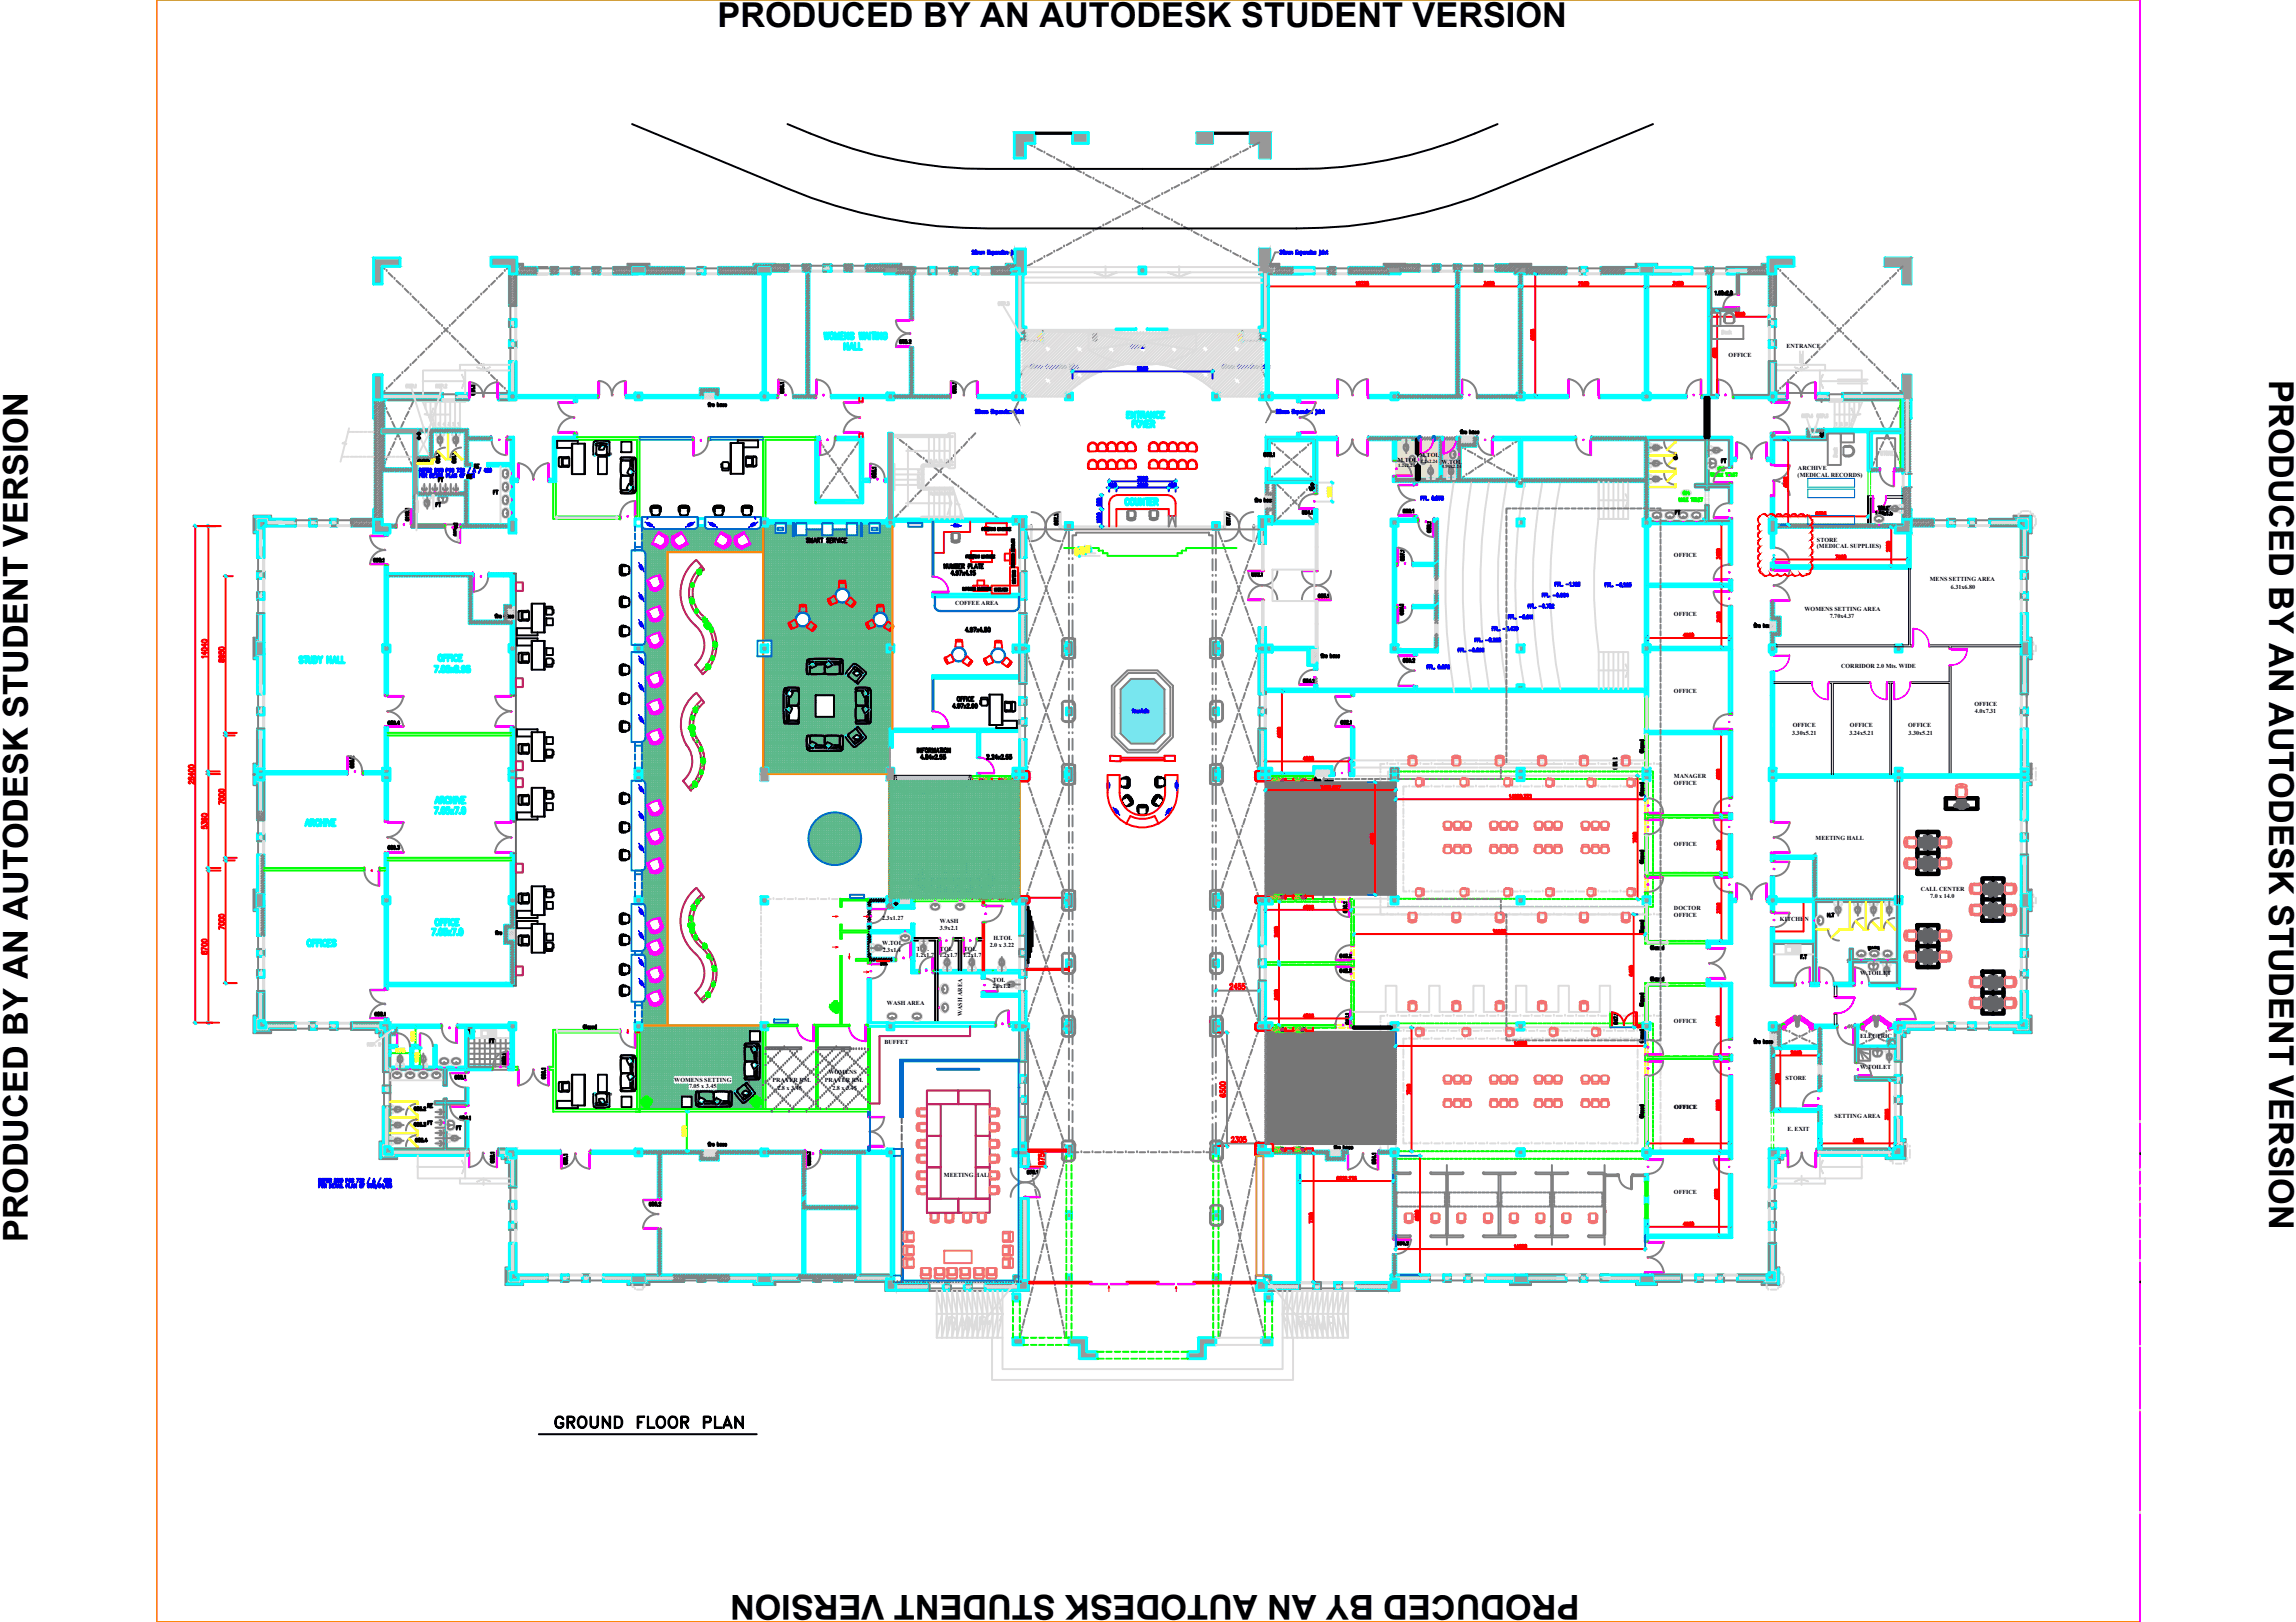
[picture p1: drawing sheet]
<svg xmlns="http://www.w3.org/2000/svg" width="297mm" height="210mm" viewBox="0 0 297 210" stroke-linecap="round" stroke-linejoin="round" font-family="sans-serif">
<defs><g id="words">
<g font-size="4.4">
<text x="92.8" y="3.4">PRODUCED BY AN AUTODESK STUDENT VERSION</text>
<text x="293.6" y="49.2" transform="rotate(90 293.6 49.2)">PRODUCED BY AN AUTODESK STUDENT VERSION</text>
<text x="3.6" y="160.7" transform="rotate(-90 3.6 160.7)">PRODUCED BY AN AUTODESK STUDENT VERSION</text>
<text x="204.3" y="206.4" transform="rotate(180 204.3 206.4)">PRODUCED BY AN AUTODESK STUDENT VERSION</text>
</g>
<text font-size="3.5" x="54.3" y="144.6">RE</text>
<g font-size="3.1" fill="#808080">
<text x="55.7" y="56.4">5</text>
<text x="56.4" y="56.4">4</text>
<text x="237.1" y="56.4">2</text>
<text x="62.1" y="63.1" transform="rotate(-90 62.1 63.1)">RE</text>
<text x="117.8" y="63.9">9.</text>
<text x="215.9" y="67.7">FT</text>
<text x="60" y="135.1">VP</text>
</g>
<g font-size="3.1" fill="#dcdcdc">
<text x="55.7" y="63.5">FT</text>
<text x="117.8" y="62.4">7.</text>
<text x="118.9" y="61">6.</text>
<text x="122.1" y="65.3">15</text>
<text x="55.4" y="66.7">FT</text>
</g>
<g font-size="3.1">
<text x="60.7" y="61.7">RE</text>
<text x="65.6" y="65.3" transform="rotate(-90 65.6 65.3)">FT</text>
<text x="168.6" y="64.6">VP</text>
<text x="221.9" y="61">FT</text>
<text x="62.4" y="136.2">FT</text>
<text x="54.3" y="146.8">FT</text>
<text x="58.2" y="147.5">FT</text>
</g>
<g font-size="2.6" fill="#dcdcdc">
<text x="121.7" y="61" transform="rotate(-90 121.7 61)">5.</text>
<text x="122.4" y="61" transform="rotate(-90 122.4 61)">4.</text>
<text x="123.8" y="61" transform="rotate(-90 123.8 61)">2.</text>
</g>
<g font-size=".8">
<text x="223.6" y="46.2">OFFICE</text>
<text x="231.1" y="45.1">ENTRANCE</text>
<text x="180.8" y="59.8">M.TOI.</text>
<text x="183.6" y="59.2">M.TOI.</text>
<text x="186.5" y="60">W.TOI.</text>
<text x="232.6" y="61.7">(MEDICAL RECORDS)</text>
<text x="232.6" y="60.8">ARCHIVE</text>
<text x="235.1" y="70.1">STORE</text>
<text x="235.1" y="71">(MEDICAL SUPPLIES)</text>
<text x="216.6" y="72.1">OFFICE</text>
<text x="249.7" y="75.2">MENS SETTING AREA</text>
<text x="252.4" y="76.2">6.31x6.80</text>
<text x="123.6" y="78.3">COFFEE AREA</text>
<text x="216.6" y="79.8">OFFICE</text>
<text x="233.5" y="79">WOMENS SETTING AREA</text>
<text x="236.7" y="80">7.70x4.37</text>
<text x="216.6" y="89.7">OFFICE</text>
<text x="238.2" y="86.5">CORRIDOR 2.0 Mts. WIDE</text>
<text x="231.8" y="95.1">3.30x5.21</text>
<text x="231.9" y="94.1">OFFICE</text>
<text x="239.3" y="95.1">3.24x5.21</text>
<text x="239.3" y="94.1">OFFICE</text>
<text x="246.9" y="94.1">OFFICE</text>
<text x="246.9" y="95.1">3.30x5.21</text>
<text x="255.4" y="91.3">OFFICE</text>
<text x="255.5" y="92.3">4.0x7.31</text>
<text x="216.6" y="100.7">MANAGER</text>
<text x="216.6" y="101.6">OFFICE</text>
<text x="216.6" y="109.4">OFFICE</text>
<text x="234.9" y="108.7">MEETING HALL</text>
<text x="114.1" y="119.1">2.3x1.27</text>
<text x="121.6" y="119.5">WASH</text>
<text x="216.6" y="117.7">DOCTOR</text>
<text x="216.6" y="118.6">OFFICE</text>
<text x="230.3" y="119.2">KITCHEN</text>
<text x="248.5" y="115.3">CALL CENTER</text>
<text x="249.7" y="116.2">7.0 x 14.0</text>
<text x="114.1" y="122.3">W.TOI.</text>
<text x="114.2" y="123.2">2.3x1.4</text>
<text x="118.5" y="123.9">1.2x1.7</text>
<text x="118.6" y="123.1">TOI.</text>
<text x="121.5" y="123.9">1.2x1.7</text>
<text x="121.6" y="123.1">TOI.</text>
<text x="121.6" y="120.3">3.9x2.1</text>
<text x="124.6" y="123.9">1.2x1.7</text>
<text x="124.7" y="123.1">TOI.</text>
<text x="128" y="122.5">2.0 x 3.22</text>
<text x="128.5" y="121.7">H.TOI.</text>
<text x="114.8" y="130">WASH AREA</text>
<text x="124.5" y="131.5" transform="rotate(-90 124.5 131.5)">WASH AREA</text>
<text x="128.4" y="127.9">2.0x1.2</text>
<text x="128.4" y="127.1">TOI.</text>
<text x="240.7" y="126.2">W.TOILET</text>
<text x="114.4" y="135.1">BUFFET</text>
<text x="216.6" y="132.4">OFFICE</text>
<text x="240.7" y="134.3">ELECTRIC</text>
<text x="87.2" y="140">WOMENS SETTING</text>
<text x="89.1" y="140.8">7.05 x 3.45</text>
<text x="99.9" y="140">PRAYER RM.</text>
<text x="100.6" y="141">2.8 x 3.45</text>
<text x="106.7" y="140">PRAYER RM.</text>
<text x="107.2" y="139">WOMENS</text>
<text x="107.7" y="141">2.8 x 3.45</text>
<text x="216.6" y="143.5">OFFICE</text>
<text x="231" y="139.7">STORE</text>
<text x="240.7" y="138.4">W.TOILET</text>
<text x="231.3" y="146.4">E. EXIT</text>
<text x="237.3" y="144.6">SETTING AREA</text>
<text x="122.1" y="152.3">MEETING HALL</text>
<text x="216.6" y="154.5">OFFICE</text>
</g>
<g font-size=".6">
<text x="183.8" y="59.9">1.2x2.24</text>
<text x="180.9" y="60.4">1.2x2.24</text>
<text x="186.5" y="60.6">0.90x2.24</text>
</g>
</g></defs>
<!-- layer: HC ARROW -->
<path d="M180.6 56.9l5.7 5.1v-5.1zM180.6 56.9l5.7 5.1h-5.7z" fill="#feeab9" stroke="#feeab9" stroke-width=".13"/>
<g fill="#ddb3d4" stroke="#ddb3d4" stroke-width=".13">
<path d="M186.5 56.9h2.1z"/>
<path d="M186.5 56.9h2.1v5.1z"/>
<path d="M186.5 62h2.1zM186.5 56.9l2.1 5.1h-2.1z"/>
</g>
<!-- layer: F- -BLOCKWALL-3 -->
<g fill="none" stroke="#0ff" stroke-width=".38">
<path d="M66.7 35.4h2.8M67.5 34.6h2M98.7 35.4v15.5M99 35.4v15.5M104.8 34.3v.8M106.6 34.3h.9v.8h-.9zM109.3 34.3v.8M112 34.3h4.4v.3h1.9M112 35.1h2.5M115.9 35.4h1.9v5.9M118.1 35.4v5.9M128.3 35.4h2.5"/>
<path d="M131.3 34.3h-1.1v.3h-1.9M131.5 35.4v15.5M132.4 35.4v6.9h.3v1.8M163.3 35.4v6.9h-.4v1.8M164.1 35.4v15.5M212.8 35.4v15.5M213.2 35.4v15.5M221 35.4v15.8h-.8M221.3 35.4v4.6M229.7 34.7v4.9h-.8v-4.2M48.3 54.1h.2v11.8h-.2v1.3h-2.8v.9h2.8M49.7 51.7v8.9"/>
<path d="M54 55.9h1.6v3.2h-1.6M56 55.9v3.6h-2M66.7 51.5h7.6M66.7 51.2h10.7M74.3 56.1v.5h-2.7v5.4M74.6 56.1v.8h-2.7v5.4M74.6 51.5h2.8M83 51.5h7.9M83 51.2h7.6M99.3 51.5h1.3M99.3 51.2h1.3M105.5 56.6v8.5"/>
<path d="M105.9 56.9v7.8M108.1 56.9h3.2v7.8M108.1 56.6h3.5v5.4h.9M115.6 51.5h7.3M115.6 51.2h2.2M118.1 51.2h4.8M132.5 43.2h-.6v.6M163.1 43.2h.7v7.7M177 56.9h3.2v2.8M177 51.5h2.9M177 51.2h2.9M183.7 56.9h-3.1v2.8"/>
<path d="M185.5 56.9h.8M186.5 56.9v5.1M188.6 56.9v5.1h-8M188.9 57.8v4.2M191.1 51.5h5.1M191.1 51.2h5.1M206.9 51.5h5.6M206.9 51.2h5.6M224.2 51.5h4.7M224.2 51.2h4.7M228.9 41.3h.8v1h-.8zM228.9 44.1h.8v.9h-.8z"/>
<path d="M228.9 50.9v-4.1h.8v4.1M229.1 56.6v2.7M229.8 50.9h1.4v.8h-1.4M233.8 55.6h7.9M234.1 55.9h1.9v.7h-1.9M235 50.9h1.5v.8h-1.5zM236.3 56.9h-6.8v3.2M246.2 50.9h-7.8v.8h7.8M247.3 54.1h-.3v11.8h.3M33.3 74h.8v.9h-.8zM33.3 76.7h.8v.9h-.8zM34.4 68.1h3.8v-.9h-3.3v-.3h-1.9v1.9h.3v3.4h.8v-3.9"/>
<path d="M40 67.2h.9v.9h-.9zM42.7 67.2h.9v.9h-.9zM50.2 74.2h11M53.5 64.1v3.8h-.2M53.8 64.1v3.8M61.2 74.6h-.2v5.8h4.3M63.2 74.6h2.9v3.7M63.2 74.2h3.2v4.5M66.1 60.3v6.9M66.4 62.3v4.9M112.5 62.3h-.9v2.8M114.5 62h.5"/>
<path d="M114.5 62.3h.5M115.7 67.2h15.4M115.7 67.5h15.4M120.6 76.9h11.3M120.6 77.2h11.3M131.9 74h.8v3.6h-.8zM132.7 68.5v3.7h-.8M164.6 67.8h5.8M165 67.5h5M180.2 61.6v.1M180.2 68.1v15.4M180.6 61.6v.1"/>
<path d="M180.6 68.1v4.8h.1M180.7 73.2h-.1v5.1h.1M180.7 78.7h-.1v4.8M180.9 67.2h2.1M180.9 67.5h2.6M185.7 67.5v5.4M185.7 73.2v1.4M185.7 78.7v1.5M186 67.2v7.4M212.8 68.1v15.4M213.2 68.1v7.5h10.5M220.7 67.2h-.3v.3"/>
<path d="M223.7 67.8v5.2M223.7 76.4v-.5h-10.5v7.6M229.1 69v1.9M229.1 72.8v.9M229.1 77.8v2.4M229.5 69v1.9M229.5 71.9h.1M229.5 77.8v2.1M229.8 67.9h.3M229.8 68.3h.3M246.2 61.3h.8M246.8 69v4.2h-17.3v-.3"/>
<path d="M247 63.1h-.8v4.1M247.1 69v4.5h-17.6v.2M247.3 67.2h2.8v.9h-2.8M252 67.2h.9v.9h-.9zM254.7 67.2h.9v.9h-.9zM261.2 68.1h-3.8v-.9h3.3v-.3h2v1.9h-.4v3.4h-.8v-3.9M261.5 74h.8v.9h-.8zM261.5 76.7h.8v.9h-.8zM33 99h.3v-4.7h.8v5.2M33.3 91.6h.8v.9h-.8zM34.1 83.2v-3.8h-.8v3.2h-.3v2.5h.3v4.7h.8v-5.2M46.9 99.8h2.6"/>
<path d="M49.8 84.4v5.6M50.2 84.4v5.6M56.8 84.9l.3-.1a.5 .5 0 0 1 0 .7l-.3-.1zM57.4 85.1h.2M57.8 84.8h-.4v.7M57.9 85.1h.3M58.4 84.8h-.5v.7M58.5 84.8v.7M59.2 84.9a.24 .24 0 0 0-.3-.1 .24 .24 0 0 0-.2 .3v.1a.24 .24 0 0 0 .2 .3 .24 .24 0 0 0 .3-.1M59.4 85.1h.2M59.8 84.8h-.4v.7h.4M65.3 80.7h-4.6v-6.1h-10.5v8.9"/>
<path d="M66.1 84.4v5.6M66.4 84.4v5.6M115.1 94.3h16.8M115.5 94.7h10.9v3.4M120.6 87.4h11.3M120.6 87.8h11.3M131.9 94.7h-5.1v3.4M131.9 83.5v-4.1h.8v4.1M131.9 84.4v4h.8v-4M131.9 90.3h.8v.9h-.8zM131.9 93h.8v.9h-.8zM131.9 99.5v-3.8h.8v3.8"/>
<path d="M162.9 99.3v-5h.8v5M162.9 84.4v5.4h.8M162.9 91.6h.8v.9h-.8zM163.7 84.4v4.8M163.7 89.5h49.1M164.6 83.7h5.8v.4M164.6 84.1h4.6M170.4 89.2h12.6M174.8 89.5v.5M175.2 94.1v6.3M180.9 84.4h2.1M180.9 84h4.8"/>
<path d="M212.8 95h10.9v8.3M213.2 94.6h10.5M213.5 83.7h10.2M213.5 84.1h10.2M224.1 94.6v8.7M229.1 84.4v.3M229.1 87v12.3M229.5 84.4v.3M229.5 87v12.3M261.5 83.2v-3.8h.8v3.2h.4v2.5h-.4v4.7h-.8v-5.2M261.5 91.6h.8v.9h-.8zM262.7 99h-.4v-4.7h-.8v5.2"/>
<path d="M33 100.3v1.1h.3v4.7h.8v-5.2M33.3 107.9h.8v.9h-.8zM34.1 115.8v-5.2h-.8v4.7h-.3v2.4h.3v3.3h.8v-3.8M46.9 100.2h2.6M49.8 117v11M50.2 117v10.2h15.9M66.1 117v2.7M66.4 117v3.1M112.3 119.6v4.7h3.6M112.3 116.3v1.2M112.6 119.6v.8M114.8 117v.5"/>
<path d="M114.8 116.7h-2.2v.8M115.6 116.3h.6M117.9 119.6v.8M118.3 116.3v1.2M118.3 119.6v1.8M126.4 100.1v.3M126.8 100.1v.3M162.9 117v5.4M163.7 117v5.4h-.8M164.6 100.4h5.7M174.7 100h.1M223.7 115.5v6.3h-2.9"/>
<path d="M224.1 115.5v.8h.5M224.6 116.7h-.5v5.4M228.6 116.3h.3M228.6 116.7h.3M229.1 101.1v5.2M229.1 110.4v1M229.1 113.5v2.5M229.1 117v1M229.5 101.1v5.2M229.5 110.4v.4h5.4v5.5h10.3M229.5 111.4v-.3h5.1v5.2h-4.8M229.5 113.5v2.5"/>
<path d="M229.5 117v1M229.8 116.7h4.8v5.1h-5.1M229.8 100.3h15.4M229.8 100.6h15.4M245.2 116.7h-10.3v7.5M245.4 117v7.2M245.8 117v10.9M261.5 115.8v-5.2h.8v4.7h.4v2.4h-.4v3.3h-.8v-3.8M261.5 107.9h.8v.9h-.8zM262.7 100.3v1.1h-.4v4.7h-.8v-5.2M33.3 122.9h.8v.9h-.8zM33.3 125.6h.8v.9h-.8z"/>
<path d="M34.1 132.1v-3.8h-.8v3.3h-.3v2h1.9v-.4h3.3v-.9h-3.8M40 132.3h.9v.9h-.9zM42.7 132.3h.9v.9h-.9zM49.3 132.3h-3.8v.9h3.3M112.6 120.7v3.3h3.3M117.9 120.7v3.3M118.3 121.7v2.6M162.9 124.2h.8v.9h-.8zM162.9 132.3v-5.4h.8v5.4M220.8 127.6h2.9v6.9M223.7 136.5v.7M224.1 127.2v7.3"/>
<path d="M229.1 133.3v.4M229.1 127.6h3.1M229.8 132.6h.9M230.3 133h.4M232.2 127.2h-2.7v-5.1h5.1v5.1M234.3 127.6h1M235.3 137.7v-2h-5.8v7.8h5.8v-.3M235.3 133v2.4h-5M237.3 127.6h2.5M237.7 133h-2.1v4.7M239.9 133h.1v4.5M239.9 132.6h1"/>
<path d="M240 139.3v.5h5.2v.3h.8v-.9h-.8v.3h-4.8v-.2M240.9 133h-.5v2.4h3.8M245.2 133.6v.9M245.4 127.6v.3M245.4 132v.3M245.8 132v.3M246.4 132.3h3.7v.9h-3.2v.4h-.5v.5h-.4v3.2h-.8v-1.6h-4.8v1.8M252 132.3h.9v.9h-.9zM254.7 132.3h.9v.9h-.9zM261.5 132.1v-3.8h.8v3.3h.4v2h-2v-.4h-3.3v-.9h3.8M261.5 122.9h.8v.9h-.8zM261.5 125.6h.8v.9h-.8z"/>
<path d="M64.5 148.7h1.1M65.9 155.5h.8v.9h-.8zM65.9 158.2h.8v.9h-.8zM66.7 149.9v3.7h-.8v-3.2M76.4 149.3h5.8M76.4 148.9h5.8M83 149.3h2.2v5.9M85.5 149.3v5.9M92.6 148.9h5.9M92.9 149.3h5.6M106.2 149.3h4.7v6.8M111.3 149.3v15.7h4.3v.5"/>
<path d="M114 149.3h.8M114 148.9h.8M131.9 144.6v3.3M132.1 149.6v1.4M132.7 144.6v3.3M133 149.6v1.4M133 155.1v10.6M164.5 149.3h7.1M164.5 148.9h7.4M167.8 149.3v16.7M168.2 149.3v16.7M180.2 149.6v10.7"/>
<path d="M180.6 149.6v10.7M212.8 152v.9M212.8 154.7v1.1M212.8 157.7v2.5M213.2 152v.9M213.2 154.7v1.1M213.2 157.7v2.1h10.5M213.5 149.3h10.2M213.5 148.9h10.2M228.9 155.5h.8v.9h-.8zM228.9 158.2h.8v.9h-.8zM229.1 143.9h6.2v1.5"/>
<path d="M230.1 148.7h1.1v.8h-.6v.4h-.5v.5h-.4v3.2h-.8v-3.7M235.3 147.4v1.3h-.3v.8h9.1v.4h2.3v-2.3h-.4v-3h-.8v3.8M235.6 147.4v1.3h9.3M235.6 143.2v2.2M245.2 141.9h.8v.9h-.8zM66.7 164.7v-3.8h-.8v3.3h-.3v2h1.9v-.4h3.3v-.8h-3.8M72.6 165h.9v.8h-.9zM75.3 165h1v.8h-1zM81.9 165h-3.9v.8h3.4v.4h2.4v-.4h4.7v-.5M83.3 165h1.9M90.3 165.3v.5h.9v-.5M93 165.3v.5h4.6v.4h2.5v-.4h3.3v-.5"/>
<path d="M99.6 165h11.3M105.2 165.3v.5h1v-.5M107.9 165.3v.5h1v-.5M110.7 165.3v.5h4M115.9 166h4.3v1h-4.3M122 166h.9v1h-.9zM124.7 166h1v1h-1zM127.5 166v1M132.1 165.3v.4M163.6 165.3v.4M163.8 166h.4M168.1 166v1h-4.3"/>
<path d="M170 166h.8v1h-.8zM172.7 166h.9v1h-.9zM179.7 166h-4.3v1h4.3M180.2 165h-.3v.5M184.9 165v.8h-3.9M186.8 165h.8v.8h-.8zM189.5 165h.9v.8h-.9zM196 165h-3.8v.8h3.3v.4h2.4v-.4h4.7v-.8h-5.2M204.4 165h.9v.8h-.9zM212.3 165h-5.2v.8h4.7v.4h2.4v-.4h3.3v-.8h-3.8M213.2 160.2h10.9M219.4 165h.8v.8h-.8z"/>
<path d="M222.1 165h.9v.8h-.9zM228.9 164.7v-3.8h.8v3.3h.4v2h-2v-.4h-3.3v-.8h3.8"/>
</g>
<!-- layer: E- -CONCRETE-4 -->
<path d="M154.8 17.2h2.1v1.4h-2.1zM161.7 17.2h2.7v3.3h-1.5v-1.9h-1.2zM162.9 32.2h1.4v2.5h-.6v.7h-.8zM163.8 34.8h1v.6h-1zM243.9 33.4h3.4v3.4h-1.1v-2.3h-2.3zM48.3 48.5h1.1M246.2 48.5h1.1v3.2h-1.1zM98.5 99.4h.8v.8h-.8zM114.8 99.4h.8v.8h-.8zM98.5 100.3h.8v.7h-.8zM114.8 100.3h.8v.7h-.8z" fill="none" stroke="#0ff" stroke-width=".38"/>
<!-- layer: 04- -HATCH-2 -->
<g fill="#989898" stroke="#989898" stroke-width=".13">
<path d="M247.3 33.4v3.4l-1.1-2.3zM246.2 34.5v2.3h1.1z"/>
<path d="M243.9 33.4h3.4l-3.4 1.1zM243.9 34.5h2.3l1.1-1.1z"/>
<path d="M246.2 48.5h1.1v3.2zM246.2 48.5v3.2h1.1z"/>
<path d="M154.8 17.2l2.1 1.4v-1.4zM154.8 17.2l2.1 1.4h-2.1z"/>
<path d="M162.9 18.6l1.5-1.4v3.3zM162.9 18.6v1.9h1.5z"/>
<path d="M161.7 17.2h2.7l-2.7 1.4zM161.7 18.6h1.2l1.5-1.4z"/>
<path d="M162.9 32.2l.8 2.5-.8-.6zM162.9 32.2l.8 2.5 .6-2.5zM164.3 32.2v2.5h-.6z"/>
<path d="M163.8 34.8h1v.6zM163.8 34.8v.6h1z"/>
<path d="M162.9 34.1v1.3l.8-.7zM162.9 35.4l.8-.7v.7z"/>
<path d="M228.9 165l.7 .7h-1zM228.6 165v.7l.3-.7z"/>
<path d="M228.9 164.7h.7v1zM228.9 164.7v.3l.7 .7z"/>
<path d="M228.9 148.7v1.2l.8-.4zM228.9 149.9l.8-.4v.4z"/>
<path d="M228.9 148.7l1.2 .8v-.8zM228.9 148.7l1.2 .8h-.4z"/>
<path d="M244.9 148.7l1.1 .8-.8-.8zM244.9 148.7l1.1 .8h-1.1z"/>
<path d="M245.2 148.4v.3l.8-.3zM245.2 148.7l.8-.3v1.1z"/>
<path d="M245.2 132.3v1.3l.7-.6zM245.2 133.6l.7-.6v.6z"/>
<path d="M245.2 132.3l1.2 .7v-.7zM245.2 132.3l1.2 .7h-.5z"/>
<path d="M261.5 132.3l.7 .7h-1zM261.2 132.3v.7l.3-.7z"/>
<path d="M261.5 132.1h.7v.9zM261.5 132.1v.2l.7 .7z"/>
<path d="M245.2 116h.9v1zM245.2 116v1h.9z"/>
<path d="M261.2 67.4l.3 .7 .7-.7zM261.2 67.4l.3 .7h-.3z"/>
<path d="M262.2 67.4l-.7 .9h.7zM262.2 67.4l-.7 .9v-.2z"/>
<path d="M245.2 83.5l.9 .9v-.9zM245.2 83.5l.9 .9h-.9z"/>
<path d="M196.2 148.7v.9l1-.9zM196.2 149.6l1-.9v.9z"/>
<path d="M212.5 148.7v.9l1-.9zM212.5 149.6l1-.9v.9z"/>
<path d="M179.9 132.3v1l1-1zM179.9 133.3l1-1v1z"/>
<path d="M196.2 132.3v1l1-1zM196.2 133.3l1-1v1z"/>
<path d="M212.5 132.3v1l1-1zM212.5 133.3l1-1v1z"/>
<path d="M228.9 132.3v1l.9-1zM229.8 132.3v1h-.9z"/>
<path d="M179.9 116v1l1-1zM179.9 117l1-1v1z"/>
<path d="M196.2 116v1l1-1zM196.2 117l1-1v1z"/>
<path d="M212.5 116v1l1-1zM212.5 117l1-1v1z"/>
<path d="M228.9 116v1l.9-1zM229.8 116v1h-.9z"/>
<path d="M179.9 83.5v.9l1-.9zM179.9 84.4l1-.9v.9z"/>
<path d="M196.2 83.5v.9l1-.9zM196.2 84.4l1-.9v.9z"/>
<path d="M212.5 83.5v.9l1-.9zM212.5 84.4l1-.9v.9z"/>
<path d="M228.9 83.5v.9l.9-.9zM229.8 83.5v.9h-.9z"/>
<path d="M179.9 67.2v.9l1-.9zM179.9 68.1l1-.9v.9z"/>
<path d="M196.2 67.2v.9l1-.9zM196.2 68.1l1-.9v.9z"/>
<path d="M212.5 67.2v.9l1-.9zM212.5 68.1l1-.9v.9z"/>
<path d="M212.5 50.9v.8l1-.8zM212.5 51.7l1-.8v.8z"/>
<path d="M196.2 50.9v.8l1-.8zM196.2 51.7l1-.8v.8z"/>
<path d="M179.9 50.9v.8l1-.8zM179.9 51.7l1-.8v.8z"/>
<path d="M66.1 165.7h.9l-.3-.7zM66.7 165h.3v.7z"/>
<path d="M66.1 164.7v1l.6-1zM66.7 164.7v.3l-.6 .7z"/>
<path d="M66.7 148.7v1.2l-.6-.5zM66.1 149.4v.5h.6z"/>
<path d="M65.6 148.7h1.1l-1.1 .7zM65.6 149.4h.5l.6-.7z"/>
<path d="M50.4 148.7h.3l-.9 .7zM49.8 149.4h.9v-.7z"/>
<path d="M49.8 148.4h.6v.3zM49.8 148.4v1l.6-.7z"/>
<path d="M50.4 132.3v1.3l-.6-.6zM49.8 133v.6h.6z"/>
<path d="M49.3 132.3h1.1l-1.1 .7zM49.3 133h.5l.6-.7z"/>
<path d="M33.5 133h.9l-.3-.7zM34.1 132.3h.3v.7z"/>
<path d="M33.5 132.1v.9l.6-.9zM34.1 132.1v.2l-.6 .7z"/>
<path d="M49.5 116v1l.9-1zM49.5 117l.9-1v1z"/>
<path d="M33.5 67.4h.9l-.3 .7zM34.4 67.4l-.3 .7h.3z"/>
<path d="M33.5 67.4l.6 .9h-.6zM33.5 67.4l.6 .9v-.2z"/>
<path d="M49.5 83.5h.9l-.9 .9zM50.4 83.5l-.9 .9h.9z"/>
<path d="M49.5 100.3h.9v.7zM49.5 100.3v.7h.9z"/>
<path d="M49.5 99.4h.9v.8zM49.5 99.4v.8h.9z"/>
<path d="M65.9 100.3h.8v.7zM65.9 100.3v.7h.8z"/>
<path d="M65.9 99.4h.8v.8zM65.9 99.4v.8h.8z"/>
<path d="M82.2 100.3h.8v.7zM82.2 100.3v.7h.8z"/>
<path d="M82.2 99.4h.8v.8zM82.2 99.4v.8h.8z"/>
<path d="M98.5 100.3h.8v.7zM98.5 100.3v.7h.8z"/>
<path d="M98.5 99.4h.8v.8zM98.5 99.4v.8h.8z"/>
<path d="M114.8 100.3h.8v.7zM114.8 100.3v.7h.8z"/>
<path d="M114.8 99.4h.8v.8zM114.8 99.4v.8h.8z"/>
<path d="M98.5 148.7h.8v.9zM98.5 148.7v.9h.8z"/>
<path d="M82.2 148.7h.8v.9zM82.2 148.7v.9h.8z"/>
<path d="M98.5 132.3h.8v1zM98.5 132.3v1h.8z"/>
<path d="M82.2 132.3h.8v1zM82.2 132.3v1h.8z"/>
<path d="M65.9 132.3h.8v1zM65.9 132.3v1h.8z"/>
<path d="M114.8 116h.8v1zM114.8 116v1h.8z"/>
<path d="M98.5 116h.8v1zM98.5 116v1h.8z"/>
<path d="M82.2 116h.8v1zM82.2 116v1h.8z"/>
<path d="M65.9 116h.8v1zM65.9 116v1h.8z"/>
<path d="M98.5 83.5h.8v.9zM98.5 83.5v.9h.8z"/>
<path d="M82.2 83.5h.8v.9zM82.2 83.5v.9h.8z"/>
<path d="M65.9 83.5h.8v.9zM65.9 83.5v.9h.8z"/>
<path d="M114.8 67.2h.8v.9zM114.8 67.2v.9h.8z"/>
<path d="M98.5 67.2h.8v.9zM98.5 67.2v.9h.8z"/>
<path d="M82.2 50.9h.8v.8zM82.2 50.9v.8h.8z"/>
<path d="M98.5 50.9h.8v.8zM98.5 50.9v.8h.8z"/>
<path d="M114.8 50.9h.8v.8zM114.8 50.9v.8h.8z"/>
</g>
<!-- layer: Q- -KERB-1 -->
<path d="M157 17.2h4.6v.1h-4.6z" fill="none" stroke="#000" stroke-width=".25"/>
<!-- layer: F- -BLOCKWALL-1 -->
<g fill="none" stroke="#dcdcdc" stroke-width=".25">
<path d="M66.4 35.1h3.1M67.2 34.9h1.9M104.4 34.6v.2M106.6 34.8h.9M106.9 34.8v-.2h.3v.2M109.7 34.6v.2M112 34.8h2.5M112.4 34.6h3.7v.3h1.9M115.9 35.1h2.4M128.3 35.1h2.5M131.3 34.6h-.7v.3h-1.9M131.9 35.4v7.8"/>
<path d="M132 35.4v7.2h.4v.2M163.6 35.4v7.2h-.4v.2M163.8 35.4v7.4h-.9M164.3 34.1v.5M229.2 35.4v4.2M229.4 35.4v3.8h-.2M132.7 42.8h-.8v.4M229.2 41.7h.2v.2h-.2M229.2 44.4h.2v.2h-.2M229.2 47.1h.2v3.8M229.2 41.3v1M229.2 44.1v.9"/>
<path d="M229.2 46.8v4.1M229.8 51.2h1v.2M229.8 51.4h1.4M235 51.4h1.5M235.3 51.4v-.2h.9v.2M238.4 51.4h7.8M246.2 51.2h-7.5v.2M33.8 74.3h-.2v.2h.2M33.8 77h-.2v.2h.2M33.8 79.7h-.2v3.3h-.3v1.8h.3v4.7h.2M33.8 68.3v3.9M33.8 74v.9"/>
<path d="M33.8 76.7v.9M33.8 79.4v3.8M34.4 67.7h3.8M37.9 67.7v-.2h-3.3v-.3h-1.3v1.3h.3v3.3h.2M40 67.7h.9M40.4 67.7v-.2h.2v.2M42.7 67.7h.9M43.1 67.7v-.2h.2v.2M45.5 67.7h2.8M48.3 67.5h-2.5v.2M132.2 74.3h.2v2.9h-.2M132.2 79.7h.2v3.8"/>
<path d="M132.2 68.5v3.7M132.2 74v3.6M132.2 79.4v4.1M132.4 68.5v3.3h-.2M246.6 63.4h.2v3.8M246.6 60.9h.2M247.3 67.5h2.5v.2M247.3 67.7h2.8M252 67.7h.9M252.3 67.7v-.2h.2v.2M254.7 67.7h.9M255 67.7v-.2h.3v.2"/>
<path d="M257.4 67.7h3.8M257.8 67.7v-.2h3.2v-.3h1.3v1.3h-.3v3.3h-.2M261.8 74.3h.2v.2h-.2M261.8 77h.2v.2h-.2M261.8 79.7h.2v3.3h.3v1.8h-.3v4.7h-.2M261.8 68.3v3.9M261.8 74v.9M261.8 76.7v.9M261.8 79.4v3.8M33.8 92h-.2v.2h.2M33.8 94.7h-.2v4.6h-.3M33.8 84.6v5.2"/>
<path d="M33.8 91.6v.9M33.8 94.3v5.2M132.2 90.6h.2v.2h-.2M132.2 93.3h.2v.2h-.2M132.2 96h.2v3.4M132.2 84.4v4M132.2 90.3v.9M132.2 93v.9M132.2 95.7v3.7M132.4 84.4v3.7h-.2M163.2 84.4v5.1h.2M163.4 92h-.2v.2h.2"/>
<path d="M163.4 94.7h-.2v4.6M163.4 84.4v5.4M163.4 91.6v.9M163.4 94.8v4.5M261.8 94.7h.2v4.6h.3M261.8 92h.2v.2h-.2M261.8 84.6v5.2M261.8 91.6v.9M261.8 94.3v5.2M33.3 100.3v.8h.3v4.7h.2M33.8 111h-.2v4.6h-.3v1.8h.3v3.3h.2M33.8 108.3h-.2v.2h.2"/>
<path d="M33.8 100.9v5.2M33.8 107.9v.9M33.8 110.6v5.2M33.8 117.2v3.8M163.2 117v5.1h.2M163.4 117v5.4M261.8 111h.2v4.6h.3v1.8h-.3v3.3h-.2M261.8 108.3h.2v.2h-.2M261.8 100.9v5.2M261.8 107.9v.9M261.8 110.6v5.2M261.8 117.2v3.8"/>
<path d="M262.3 100.3v.8h-.3v4.7h-.2M33.8 128.6h-.2v3.3h-.3v1.3h1.3v-.3h3.3v-.2M33.8 123.2h-.2v.2h.2M33.8 125.9h-.2v.2h.2M33.8 122.9v.9M33.8 125.6v.9M33.8 128.3v3.8M34.4 132.7h3.8M40 132.7h.9M40.4 132.7v.2h.2v-.2M42.7 132.7h.9M43.1 132.7v.2h.2v-.2"/>
<path d="M45.5 132.7h3.8M45.8 132.7v.2h3.3M163.4 124.6h-.2v.2h.2M163.4 127.3h-.2v5M163.4 124.2v.9M163.4 126.9v5.4M245.5 139.5h.2v.2h-.2M245.5 133.6v3.7M245.5 139.2v.9M246.6 132.7h3.5M249.8 132.7v.2h-3.3v.3h-.5v.5h-.3v3.3h-.2M252 132.7h.9"/>
<path d="M252.3 132.7v.2h.2v-.2M254.7 132.7h.9M255 132.7v.2h.3v-.2M257.4 132.7h3.8M261.8 128.6h.2v3.3h.3v1.3h-1.3v-.3h-3.2v-.2M261.8 123.2h.2v.2h-.2M261.8 125.9h.2v.2h-.2M261.8 122.9v.9M261.8 125.6v.9M261.8 128.3v3.8M66.2 150v3.3h.2M66.4 155.8h-.2v.2h.2"/>
<path d="M66.4 158.5h-.2v.3h.2M66.4 149.9v3.7M66.4 155.5v.9M66.4 158.2v.9M132.5 149.6v1.4M132.5 155.1v10.6M132.7 149.6v1M132.7 155.4v10.3M229.2 158.5h.2v.3h-.2M229.2 155.8h.2v.2h-.2M229.2 149.9v3.7M229.2 155.5v.9"/>
<path d="M229.2 158.2v.9M230.1 149h1.1M230.8 149v.2h-.6v.3h-.5v.5h-.3v3.3h-.2M235 149h9.9M245.5 142.2h.2v.2h-.2M245.5 144.9h.2v3h.3v1.6h-1.6v-.3h-9v-.2M245.5 141.9v.9M245.5 144.6v3.8M66.4 161.2h-.2v3.3h-.3v1.3h1.3v-.3h3.3v-.2M66.4 160.9v3.8M67 165.3h3.8M72.6 165.3h.9"/>
<path d="M73 165.3v.2h.2v-.2M75.3 165.3h1M75.7 165.3v.2h.2v-.2M78 165.3h3.9M78.4 165.3v.2h3.3v.3h1.8v-.3h4.6v-.2M83.3 165.3h5.2M90.3 165.3h.9M90.6 165.3v.2h.3v-.2M93 165.3h5.2M93.3 165.3v.2h4.7v.3h1.8v-.3h3.3v-.2M99.6 165.3h3.8M105.2 165.3h1"/>
<path d="M105.6 165.3v.2h.2v-.2M107.9 165.3h1M108.3 165.3v.2h.2v-.2M110.7 165.3h4.3M111 165.3v.2h3.7M115.9 166.4h4.3M119.9 166.4v.2h-4M122 166.5h.9M122.4 166.5v.1h.2v-.1M124.7 166.5h1M125.1 166.5v.1h.2v-.1M127.8 166.4v.2"/>
<path d="M163.8 166.4h4.3M167.8 166.4v.2h-4M170 166.5h.8M170.3 166.5v.1h.2v-.1M172.7 166.5h.9M173 166.5v.1h.2v-.1M175.4 166.4h4.3M175.7 166.4v.2h4M184.6 165.3v.2h-4v-.2h4.3M186.8 165.3h.8M187.1 165.3v.2h.2v-.2M189.5 165.3h.9"/>
<path d="M189.8 165.3v.2h.2v-.2M192.2 165.3h3.8M192.5 165.3v.2h3.4v.3h1.7v-.3h4.7v-.2M197.4 165.3h5.2M204.4 165.3h.9M204.8 165.3v.2h.2v-.2M207.1 165.3h5.2M207.5 165.3v.2h4.7v.3h1.7v-.3h3.3v-.2M213.7 165.3h3.8M219.4 165.3h.8M219.7 165.3v.2h.2v-.2M222.1 165.3h.9"/>
<path d="M222.4 165.3v.2h.2v-.2M224.8 165.3h3.8M229.2 161.2h.2v3.3h.3v1.3h-1.3v-.3h-3.3v-.2M229.2 160.9v3.8"/>
</g>
<!-- layer: 04- -HATCH-BLOCK -->
<g fill="none" stroke="#808080" stroke-width=".25">
<path d="M98.8 35.4l-.1 .2M99 35.9l-.3 .3M99 35.5l-.3 .4M99 38.7l-.3 .4M99 39.1l-.3 .3M99 39.7l-.3 .4M99 37.8l-.3 .3M99 37.5l-.3 .3M99 37.1l-.3 .4M99 36.8l-.3 .4M99 39.4l-.3 .3M99 38.4l-.3 .3"/>
<path d="M99 38.1l-.3 .4M99 36.5l-.3 .3M99 36.2l-.3 .3M106.7 34.3l-.1 .1M106.9 34.7l-.3 .3M107 34.3l-.4 .4M107.3 34.3l-.3 .3M107.5 35.1h.1M107.5 34.5l-.7 .6M107.5 34.8h.1M107.5 34.8l-.3 .3M131.5 35.4h.4"/>
<path d="M131.8 35.4l-.3 .4M131.9 36.7l-.4 .4M131.9 36.4l-.4 .3M131.9 37l-.4 .4M131.9 38.6l-.4 .4M131.9 39l-.4 .3M131.9 39.3l-.4 .3M131.9 39.6l-.4 .3M131.9 39.9l-.4 .4M131.9 38.3l-.4 .4M131.9 38l-.4 .3M131.9 37.7l-.4 .3"/>
<path d="M131.9 37.4l-.4 .3M131.9 36.1l-.4 .3M131.9 35.7l-.4 .4M132 35.4h.4M132.2 35.4l-.2 .2M132.4 36.2l-.4 .3M132.4 35.9l-.4 .3M132.4 36.5l-.4 .3M132.4 38.1l-.4 .4M132.4 38.5l-.4 .3M132.4 38.7l-.4 .4M132.4 39.1l-.4 .3"/>
<path d="M132.4 39.4l-.4 .4M132.4 37.8l-.4 .4M132.4 37.5l-.4 .3M132.4 37.2l-.4 .3M132.4 36.8l-.4 .4M132.4 35.6l-.4 .3M132.4 39.7l-.4 .4M163.3 35.4h.3M163.5 35.4l-.2 .3M163.6 39.8l-.3 .4M163.6 39.6l-.3 .3M163.6 39.2l-.3 .4"/>
<path d="M163.6 38.9l-.3 .4M163.6 38.6l-.3 .3M163.6 38.2l-.3 .4M163.6 37.9l-.3 .4M163.6 37.6l-.3 .3M163.6 37.3l-.3 .3M163.6 37l-.3 .3M163.6 36.7l-.3 .3M163.6 36.3l-.3 .4M163.6 36l-.3 .4M163.6 35.7l-.3 .3M163.8 35.4h.3"/>
<path d="M163.8 35.4v.1M164.1 40l-.3 .3M164.1 39.7l-.3 .3M164.1 39.3l-.3 .4M164.1 39l-.3 .4M164.1 38.7l-.3 .3M164.1 38.4l-.3 .3M164.1 38.1l-.3 .3M164.1 37.7l-.3 .4M164.1 37.4l-.3 .4M164.1 37.1l-.3 .3M164.1 36.8l-.3 .3"/>
<path d="M164.1 36.5l-.3 .3M164.1 36.2l-.3 .3M164.1 35.8l-.3 .4M164.1 35.5l-.3 .3M213.1 35.4l-.3 .3M213.2 39.9l-.4 .3M213.2 39.6l-.4 .3M213.2 39l-.4 .3M213.2 38.6l-.4 .4M213.2 38.3l-.4 .4M213.2 38l-.4 .3M213.2 36.7l-.4 .4"/>
<path d="M213.2 37.4l-.4 .3M213.2 37l-.4 .4M213.2 36.4l-.4 .3M213.2 36.1l-.4 .3M213.2 35.7l-.4 .4M213.2 39.3l-.4 .3M213.2 37.6l-.4 .4M221.1 35.4l-.1 .2M221.3 36.5l-.3 .4M221.3 35.9l-.3 .4M221.3 37.2l-.3 .3M221.3 37.5l-.3 .4"/>
<path d="M221.3 38.2l-.3 .3M221.3 38.8l-.3 .3M221.3 36.9l-.3 .3M221.3 39.4l-.3 .4M221.3 39.8l-.3 .3M221.3 38.5l-.3 .3M221.3 39.1l-.3 .4M221.3 37.8l-.3 .4M221.3 36.3l-.3 .3M221.3 35.6l-.3 .4M49.8 50.9l-.1 .1M49.9 51.4l-.2 .2"/>
<path d="M50.1 50.9l-.4 .3M50.2 51.4l-.3 .3M50.4 50.9l-.3 .3M50.5 51.4l-.3 .3M50.7 50.9l-.3 .3M50.8 51.4l-.3 .3M51 50.9l-.3 .3M51.2 51.4l-.4 .3M51.3 50.9l-.3 .3M51.5 51.4l-.4 .3M51.7 50.9l-.4 .3M51.8 51.4l-.3 .3"/>
<path d="M52 50.9l-.3 .3M52.1 51.4l-.3 .3M52.3 50.9l-.3 .3M52.4 51.4l-.3 .3M52.6 50.9l-.3 .3M52.8 51.4l-.4 .3M52.9 50.9l-.3 .3M53.1 51.4l-.4 .3M53.3 50.9l-.4 .3M53.4 51.4l-.3 .3M53.6 50.9l-.4 .3M53.7 51.4l-.3 .3"/>
<path d="M53.9 50.9l-.3 .3M54 51.4l-.3 .3M54.2 50.9l-.3 .3M54.4 51.4l-.4 .3M54.6 50.9l-.4 .3M54.7 51.4l-.4 .3M54.9 50.9l-.3 .3M55 51.4l-.3 .3M55.2 50.9l-.4 .3M55.3 51.4l-.3 .3M55.5 50.9l-.3 .3M55.7 51.4l-.4 .3"/>
<path d="M55.8 50.9l-.3 .3M56 51.4l-.4 .3M56.2 50.9l-.4 .3M56.3 51.4l-.3 .3M56.5 50.9l-.4 .3M56.6 51.4l-.3 .3M56.8 50.9l-.3 .3M57.1 50.9l-.3 .3M57.2 51.1l-.6 .6M57.2 51.7h.1M57.2 51.4l-.3 .3M59.4 50.9l-.4 .3"/>
<path d="M59.5 51.4l-.3 .3M59.7 50.9l-.7 .6M59.8 51.4l-.3 .3M60 50.9l-.3 .3M60.1 51.4l-.3 .3M60.3 50.9l-.3 .3M60.6 51.2l-.5 .5M60.6 50.9l-.3 .4M60.6 51.6l-.2 .1M64.4 60l-.4 .3M64.5 50.9h.1M64.7 60l-.3 .3"/>
<path d="M64.8 50.9l-.3 .4M64.9 51.4l-.3 .3M65.1 60l-.4 .3M65.1 50.9l-.6 .7M65.3 51.4l-.4 .3M65.3 60l-.3 .3M65.4 50.9l-.3 .3M65.6 51.4l-.4 .3M65.7 60l-.4 .3M65.8 50.9l-.4 .3M65.9 56.6l-.3 .2M65.9 51.2h-.2"/>
<path d="M65.9 51.5l-.3 .2M66 60l-.4 .3M66 41.3l-.1 .2M66.1 46.8l-.2 .2M66.2 56.6l-.3 .3M66.2 44.1l-.3 .3M66.2 49.2l-.3 .3M66.2 48.8l-.3 .4M66.2 48.5l-.3 .4M66.2 48.2l-.3 .3M66.2 47.9l-.3 .3M66.2 47.6l-.3 .3"/>
<path d="M66.2 47.3l-.3 .3M66.2 49.5l-.3 .3M66.2 49.8l-.3 .3M66.2 50.1l-.3 .4M66.2 50.4l-.3 .4M66.2 50.8v.1M66.2 41.8l-.3 .3M66.3 44.6l-.4 .4M66.4 46.8l-.5 .5M66.4 41.3l-.5 .5M66.4 59.8l-.4 .5M66.4 59.5l-.3 .3"/>
<path d="M66.4 59.2l-.3 .3M66.4 58.6l-.3 .3M66.4 57.6l-.3 .3M66.4 57.2l-.3 .4M66.4 57l-.3 .3M66.4 58.9l-.3 .3M66.4 58.2l-.3 .4M66.4 57.9l-.3 .3M66.4 56.6l-.3 .4M66.5 44.1l-.6 .6M66.7 46.8l-.3 .3M66.7 41.3l-.3 .4"/>
<path d="M66.7 41.6l-.6 .7M66.7 42.3h.1M66.7 44.5l-.4 .5M66.7 48.7l-.3 .3M66.7 48.3l-.3 .4M66.7 48l-.3 .4M66.7 47.7l-.3 .3M66.7 47.4l-.3 .3M66.7 47l-.3 .4M66.7 49l-.3 .3M66.7 49.3l-.3 .3M66.7 49.6l-.3 .4"/>
<path d="M66.7 49.9l-.3 .4M66.7 50.3l-.3 .3M66.7 50.6l-.3 .3M66.7 41.9l-.3 .4M66.7 44.2l-.3 .3M66.7 44.8l-.1 .2M66.8 51.2h-.1M67.1 51.2l-.3 .3M67.5 51.2l-.4 .3M67.8 51.2l-.4 .3M68.1 51.2l-.3 .3M68.4 51.2l-.3 .3"/>
<path d="M68.7 51.2l-.3 .3M69.1 51.2l-.4 .3M69.4 51.2l-.4 .3M69.7 51.2l-.3 .3M70 51.2l-.3 .3M70.3 51.2l-.3 .3M70.6 51.2l-.3 .3M71 51.2l-.4 .3M71.3 51.2l-.3 .3M71.6 51.2l-.3 .3M71.6 56.6v.1M71.9 58.9l-.3 .3"/>
<path d="M71.9 58.2l-.3 .4M71.9 57.6l-.3 .3M71.9 59.8l-.3 .4M71.9 59.5l-.3 .4M71.9 59.2l-.3 .3M71.9 58.6l-.3 .3M71.9 57.9l-.3 .4M71.9 57.3l-.3 .3M71.9 57l-.3 .3M72 56.6l-.4 .4M72 51.2l-.4 .3M72.2 51.2l-.3 .3"/>
<path d="M72.3 56.6l-.4 .3M72.6 56.6l-.4 .3M72.6 51.2l-.4 .3M72.9 51.2l-.4 .3M72.9 56.6l-.3 .3M73.2 56.6l-.3 .3M73.2 51.2l-.3 .3M73.6 56.6l-.4 .3M73.6 51.2l-.4 .3M73.9 51.2l-.4 .3M73.9 56.6l-.4 .3M74.2 56.6l-.3 .3"/>
<path d="M74.2 51.2l-.3 .3M74.4 56.1l-.1 .1M74.5 51.2l-.3 .3M74.6 56.8l-.1 .1M74.6 56.1l-.3 .4M74.6 51.7l-.3 .3M74.6 56.5l-.4 .4M74.8 51.2l-.5 .5M75.1 51.2l-.3 .3M75.5 51.2l-.4 .3M75.8 51.2l-.4 .3M76.1 51.2l-.3 .3"/>
<path d="M76.4 51.2l-.3 .3M76.7 51.2l-.3 .3M77.1 51.2l-.4 .3M77.4 51.2l-.4 .3M77.4 51.4v.1M81.2 51.2l-.2 .2M81.6 51.2l-.4 .3M81.9 51.2l-.4 .3M82.2 51.2l-.3 .3M83.1 51.2h-.1M83.5 51.2l-.4 .3M83.8 51.2l-.3 .3"/>
<path d="M84.1 51.2l-.3 .3M84.4 51.2l-.3 .3M84.7 51.2l-.3 .3M85.1 51.2l-.4 .3M85.4 51.2l-.4 .3M85.7 51.2l-.3 .3M86 51.2l-.3 .3M86.3 51.2l-.3 .3M86.7 51.2l-.4 .3M87 51.2l-.4 .3M87.3 51.2l-.3 .3M87.6 51.2l-.3 .3"/>
<path d="M88 51.2l-.4 .3M88.3 51.2l-.4 .3M88.6 51.2l-.3 .3M88.9 51.2l-.3 .3M89.2 51.2l-.3 .3M89.6 51.2l-.4 .3M89.9 51.2l-.4 .3M90.2 51.2l-.3 .3M90.5 51.2l-.3 .3M90.8 51.2l-.3 .3M91.2 51.2l-.4 .3M91.5 51.2l-.4 .3"/>
<path d="M91.8 51.2l-.3 .3M92.1 51.2l-.3 .3M92.4 51.2l-.3 .3M92.7 51.2l-.3 .3M93.1 51.2l-.4 .3M93.4 51.2l-.3 .3M93.7 51.2l-.3 .3M94.1 51.2l-.4 .3M94.3 51.2l-.3 .3M94.7 51.2l-.4 .3M95 51.2l-.4 .3M95.3 51.2l-.3 .3"/>
<path d="M95.6 51.2l-.3 .3M96 51.2l-.4 .3M96.3 51.2l-.3 .3M96.6 51.2l-.3 .3M96.9 51.2l-.3 .3M97.2 51.2l-.3 .3M97.6 51.2l-.4 .3M97.9 51.2l-.4 .3M98.2 51.2l-.3 .3M98.5 51.2l-.3 .3M99 40.4l-.3 .3M99 41l-.3 .3"/>
<path d="M99 42l-.3 .3M99 42.6l-.3 .3M99 43.2l-.3 .4M99 43.9l-.3 .3M99 44.2l-.3 .3M99 44.8l-.3 .4M99 45.5l-.3 .3M99 46.1l-.3 .4M99 47.1l-.3 .3M99 47.7l-.3 .4M99 48l-.3 .4M99 48.4l-.3 .3"/>
<path d="M99 49.3l-.3 .4M99 49.6l-.3 .4M99 50l-.3 .3M99 50.6l-.2 .3M99 42.9l-.3 .3M99 42.3l-.3 .3M99 40l-.3 .4M99 45.1l-.3 .4M99 47.4l-.3 .3M99 50.3l-.3 .3M99 41.6l-.3 .4M99 41.3l-.3 .3"/>
<path d="M99 40.7l-.3 .3M99 43.5l-.3 .4M99 44.5l-.3 .3M99 45.8l-.3 .3M99 46.4l-.3 .4M99 46.8l-.3 .3M99 48.7l-.3 .3M99 49l-.3 .3M99.5 51.2l-.2 .1M99.8 51.2l-.3 .3M100.1 51.2l-.3 .3M100.4 51.2l-.3 .3"/>
<path d="M100.6 51.3l-.2 .2M105.6 56.6h-.1M105.9 59.8l-.4 .4M105.9 59.5l-.4 .3M105.9 59.2l-.4 .3M105.9 58.9l-.4 .3M105.9 58.5l-.4 .4M105.9 58.2l-.4 .4M105.9 57.9l-.4 .3M105.9 57.6l-.4 .3M105.9 57.2l-.4 .4M105.9 56.6l-.4 .4"/>
<path d="M106.1 56.7l-.6 .6M107.8 51.2l-.2 .2M108.1 51.2l-.3 .3M108.1 56.6v.1M108.4 56.6l-.3 .3M108.4 51.2l-.3 .3M108.8 56.6l-.4 .3M108.8 51.2l-.4 .3M109.1 56.6l-.4 .3M109.1 51.2l-.4 .3M109.4 56.6l-.3 .3M109.4 51.2l-.3 .3"/>
<path d="M109.7 51.2l-.3 .3M110.1 51.2l-.4 .3M110.3 51.2l-.3 .3M110.7 51.2l-.4 .3M111 51.2l-.3 .3M111.3 51.2l-.3 .3M111.6 58.6l-.3 .3M111.6 58.3l-.3 .3M111.6 58l-.3 .3M111.6 57.7l-.3 .3M111.6 57.3l-.3 .4M111.6 57l-.3 .4"/>
<path d="M111.6 56.7l-.3 .3M111.6 58.9l-.3 .4M111.6 59.2l-.3 .4M111.6 59.6l-.3 .3M111.6 59.9l-.3 .4M111.7 51.2l-.4 .3M112 51.2l-.4 .3M112.3 51.2l-.3 .3M112.6 51.2l-.3 .3M112.9 51.2l-.3 .3M113.3 51.2l-.4 .3M113.6 51.2l-.4 .3"/>
<path d="M113.9 51.2l-.3 .3M114.2 51.2l-.3 .3M114.5 51.2l-.3 .3M114.8 51.2l-.3 .3M114.8 51.2v.3M115.6 51.2v.3M126.7 51.2l-.2 .1M127 51.2l-.3 .3M127.3 51.2l-.3 .3M127.7 51.2l-.4 .3M128 51.2l-.4 .3M128.3 51.2l-.3 .3"/>
<path d="M128.6 51.2l-.3 .3M128.9 51.2l-.3 .3M129.3 51.2l-.4 .3M129.6 51.2l-.4 .3M129.9 51.2l-.3 .3M130.2 51.2l-.3 .3M130.5 51.2l-.3 .3M130.9 51.2l-.4 .3M130.9 51.4l-.1 .1M130.9 51.2v.3M131.5 50.9h.4M131.9 40.6l-.4 .3"/>
<path d="M131.9 41.2l-.4 .3M131.9 41.5l-.4 .3M131.9 41.8l-.4 .4M131.9 49.5l-.4 .3M131.9 46.6l-.4 .4M131.9 43.7l-.4 .4M131.9 44.4l-.4 .3M131.9 46l-.4 .3M131.9 48.9l-.4 .3M131.9 40.2l-.4 .4M131.9 40.9l-.4 .3M131.9 42.5l-.4 .3"/>
<path d="M131.9 42.8l-.4 .4M131.9 43.1l-.4 .3M131.9 42.1l-.4 .4M131.9 43.4l-.4 .4M131.9 44.1l-.4 .3M131.9 44.7l-.4 .4M131.9 45.1l-.4 .3M131.9 45.4l-.4 .3M131.9 45.7l-.4 .3M131.9 46.3l-.4 .4M131.9 47l-.4 .3M131.9 47.3l-.4 .3"/>
<path d="M131.9 47.6l-.4 .3M131.9 47.9l-.4 .4M131.9 48.2l-.4 .4M131.9 48.6l-.4 .3M131.9 49.2l-.4 .3M131.9 49.8l-.4 .4M131.9 50.2l-.4 .3M131.9 50.5l-.4 .3M131.9 50.8l-.1 .1M132.2 42.8l-.3 .3M132.4 40.1l-.4 .3M132.4 40.7l-.4 .3"/>
<path d="M132.4 41l-.4 .3M132.4 41.3l-.4 .4M132.4 41.6l-.4 .4M132.4 40.4l-.4 .3M132.4 42l-.4 .3M132.4 42.3l-.4 .3M132.7 42.3l-.4 .3M132.7 42.6l-.6 .6M132.7 42.9l-.3 .3M163.1 42.3l-.2 .2M163.2 42.8l-.3 .4M163.5 42.8l-.3 .4"/>
<path d="M163.6 42.4l-.2 .2M163.6 42.1l-.7 .7M163.6 41.8l-.3 .3M163.6 41.5l-.3 .3M163.6 41.1l-.3 .4M163.6 40.8l-.3 .4M163.6 40.5l-.3 .3M163.6 40.2l-.3 .3M164.1 42.6l-.6 .6M164.1 42.2l-.3 .4M164.1 41.9l-.3 .4M164.1 41.6l-.3 .3"/>
<path d="M164.1 41.3l-.3 .3M164.1 41l-.3 .3M164.1 40.6l-.3 .4M164.1 40.3l-.3 .4M164.1 42.9l-.3 .3M164.1 43.2l-.3 .3M164.1 43.5l-.3 .4M164.1 43.8l-.3 .4M164.1 44.2l-.3 .3M164.1 44.5l-.3 .3M164.1 44.8l-.3 .3M164.1 45.1l-.3 .3"/>
<path d="M164.1 45.4l-.3 .4M164.1 45.7l-.3 .4M164.1 46.1l-.3 .3M164.1 46.4l-.3 .4M164.1 46.7l-.3 .3M164.1 47l-.3 .4M164.1 47.3l-.3 .4M164.1 47.7l-.3 .3M164.1 48l-.3 .3M164.1 48.3l-.3 .4M164.1 48.7l-.3 .3M164.1 49l-.3 .3"/>
<path d="M164.1 49.3l-.3 .3M164.1 49.6l-.3 .3M164.1 49.9l-.3 .4M164.1 50.2l-.3 .4M164.1 50.6l-.3 .3M164.8 51.2l-.2 .2M165.1 51.2l-.3 .3M165.4 51.2l-.3 .3M165.8 51.2l-.4 .3M166.1 51.2l-.3 .3M166.4 51.2l-.3 .3M166.7 51.2l-.3 .3"/>
<path d="M167 51.2l-.3 .3M167.4 51.2l-.4 .3M167.7 51.2l-.4 .3M167.9 56.1h-.1M168 51.2l-.3 .3M168.2 51.9l-.1 .1M168.2 51.6l-.4 .4M168.2 56.4l-.2 .2M168.2 56.1l-.4 .3M168.3 51.2l-.5 .4M168.6 51.2l-.3 .3M169 51.2l-.4 .3"/>
<path d="M169.3 51.2l-.4 .3M169.6 51.2l-.3 .3M169.9 51.2l-.3 .3M170.3 51.2l-.4 .3M170.5 51.2l-.3 .3M170.6 56.6l-.2 .2M170.9 51.2l-.4 .3M170.9 56.6l-.4 .3M171.2 51.2l-.3 .3M171.2 56.6l-.3 .3M171.5 51.2l-.3 .3M171.5 56.6l-.3 .3"/>
<path d="M171.9 51.2l-.4 .3M171.9 56.6l-.4 .3M172.2 51.2l-.4 .3M172.2 56.6l-.3 .3M172.5 51.2l-.3 .3M172.5 56.6l-.3 .3M172.8 51.2l-.3 .3M172.8 56.6l-.3 .3M172.9 51.3l-.1 .2M172.9 56.8l-.1 .1M177.3 51.2l-.3 .2M177.6 51.2l-.3 .3"/>
<path d="M177.9 51.2l-.3 .3M178.3 51.2l-.4 .3M178.6 51.2l-.3 .3M178.9 51.2l-.4 .3M179.2 51.2l-.3 .3M179.5 51.2l-.3 .3M179.9 51.2l-.4 .3M179.9 51.4l-.1 .1M180.5 56.9l-.3 .3M180.6 58.4l-.4 .4M180.6 58.1l-.4 .3M180.6 57.8l-.4 .3"/>
<path d="M180.6 57.5l-.4 .3M180.6 57.1l-.4 .4M180.6 58.7l-.4 .4M180.6 59.1l-.4 .3M180.6 59.4l-.3 .2M193.3 56.6l-.1 .1M193.6 56.6l-.3 .3M194.6 56.6l-.3 .3M194.9 56.6l-.3 .3M195.2 56.6l-.3 .3M195.6 56.6l-.4 .3M195.9 56.6l-.4 .3"/>
<path d="M196.2 56.6l-.3 .3M196.5 56.6l-.3 .3M196.8 56.6l-.3 .3M196.9 59.9l-.4 .4M196.9 59.6l-.4 .3M196.9 59.3l-.4 .3M196.9 58.9l-.4 .4M196.9 58.6l-.4 .4M196.9 58.3l-.4 .3M196.9 58l-.4 .3M196.9 57.7l-.4 .3M196.9 57.3l-.4 .4"/>
<path d="M196.9 57l-.4 .4M197.2 56.6l-.4 .3M197.5 56.6l-.4 .3M197.5 51.2l-.3 .2M197.8 51.2l-.4 .3M197.8 56.6l-.3 .3M198.1 56.6l-.3 .3M198.1 51.2l-.3 .3M198.4 56.6l-.3 .3M198.4 51.2l-.3 .3M198.7 56.6l-.3 .3M198.7 51.2l-.3 .3"/>
<path d="M199.1 56.6l-.4 .3M199.1 51.2l-.4 .3M199.4 56.6l-.4 .3M199.4 51.2l-.4 .3M199.7 56.6l-.3 .3M199.7 51.2l-.3 .3M200 51.2l-.3 .3M200.1 56.6l-.4 .3M200.3 56.6l-.3 .3M200.3 51.2l-.3 .3M200.7 56.6l-.4 .3M200.7 51.2l-.4 .3"/>
<path d="M201 56.6l-.4 .3M201 51.2l-.4 .3M201.3 56.6l-.3 .3M201.3 51.2l-.3 .3M201.6 51.2l-.3 .3M201.6 56.6l-.3 .3M202 56.6l-.4 .3M202 51.2l-.4 .3M202.3 51.2l-.4 .3M202.3 56.6l-.3 .3M202.6 51.2l-.3 .3M202.6 56.6l-.3 .3"/>
<path d="M202.8 51.2l-.2 .3M202.9 56.6l-.3 .3M203.2 56.6l-.3 .3M203.6 56.6l-.4 .3M203.9 56.6l-.4 .3M207.1 51.2l-.2 .1M207.4 51.2l-.4 .3M207.7 51.2l-.3 .3M208 51.2l-.3 .3M208.4 51.2l-.4 .3M208.7 51.2l-.3 .3M209 51.2l-.4 .3"/>
<path d="M209.3 51.2l-.3 .3M209.6 51.2l-.3 .3M210 51.2l-.4 .3M210.3 51.2l-.4 .3M210.6 51.2l-.3 .3M210.9 51.2l-.3 .3M211.2 51.2l-.3 .3M211.6 51.2l-.4 .3M211.9 51.2l-.4 .3M212.2 51.2l-.3 .3M212.5 51.2l-.3 .3M212.5 51.4v.1"/>
<path d="M213.2 44.7l-.4 .4M213.2 44.1l-.4 .3M213.2 43.7l-.4 .4M213.2 43.4l-.4 .4M213.2 43.1l-.4 .3M213.2 42.8l-.4 .3M213.2 42.5l-.4 .3M213.2 41.8l-.4 .4M213.2 41.5l-.4 .3M213.2 41.2l-.4 .3M213.2 40.9l-.4 .3M213.2 40.2l-.4 .4"/>
<path d="M213.2 45l-.4 .4M213.2 45.4l-.4 .3M213.2 46l-.4 .3M213.2 46.3l-.4 .4M213.2 46.6l-.4 .4M213.2 47l-.4 .3M213.2 45.6l-.4 .4M213.2 47.6l-.4 .3M213.2 48.2l-.4 .4M213.2 48.6l-.4 .3M213.2 49.2l-.4 .3M213.2 49.8l-.4 .4"/>
<path d="M213.2 50.5l-.4 .3M213.2 49.5l-.4 .3M213.2 48.9l-.4 .3M213.2 42.1l-.4 .4M213.2 47.3l-.4 .3M213.2 40.5l-.4 .4M213.2 44.4l-.4 .3M213.2 47.9l-.4 .3M213.2 50.1l-.4 .4M213.2 50.8l-.1 .1M213.5 51.2h.1M213.5 56.6l-.3 .3"/>
<path d="M213.8 51.2l-.3 .2M213.8 56.6l-.3 .3M214.1 51.2l-.3 .3M214.1 56.6l-.3 .3M214.4 51.2l-.3 .3M214.4 56.6l-.3 .3M214.7 51.2l-.3 .3M214.8 56.6l-.4 .3M215.1 51.2l-.4 .3M215.1 56.6l-.4 .3M215.4 51.2l-.4 .3M215.4 56.6l-.3 .3"/>
<path d="M215.7 51.2l-.3 .3M215.7 56.6l-.3 .3M216.1 51.2l-.4 .3M216.1 56.6l-.4 .3M216.4 51.2l-.4 .3M216.4 56.6l-.4 .3M216.7 51.2l-.3 .3M216.7 56.6l-.3 .3M217 51.2l-.4 .3M217 56.6l-.4 .3M217.3 51.2l-.3 .3M217.3 56.6l-.3 .3"/>
<path d="M217.6 51.2l-.3 .3M217.7 56.6l-.4 .3M218 51.2l-.4 .3M218 56.6l-.4 .3M218.1 51.3l-.1 .2M218.3 56.6l-.3 .3M218.6 56.6l-.3 .3M218.9 56.6l-.3 .3M219.2 56.6l-.3 .3M219.6 56.6l-.4 .3M219.9 56.6l-.3 .3M220.2 51.2h.1"/>
<path d="M220.2 56.6l-.3 .3M220.5 51.2l-.3 .3M220.5 56.6l-.3 .3M220.8 51.2l-.3 .3M220.8 56.6l-.3 .3M221 57.1l-.3 .3M221 57.4l-.3 .3M221 57.7l-.3 .4M221 58l-.3 .3M221 58.3l-.3 .4M221 58.7l-.3 .3M221 59l-.3 .3"/>
<path d="M221 59.3l-.3 .4M221 60l-.3 .3M221 59.6l-.3 .4M221.2 56.6l-.5 .5M221.3 40.1l-.3 .3M221.3 40.4l-.3 .3M221.3 41l-.3 .4M221.3 41.7l-.3 .3M221.3 42l-.3 .3M221.3 42.3l-.3 .3M221.3 42.6l-.3 .4M221.3 46.8l-.3 .3"/>
<path d="M221.3 46.2l-.3 .3M221.3 45.5l-.3 .4M221.3 44.9l-.3 .3M221.3 44.5l-.3 .4M221.3 44.3l-.3 .3M221.3 47.1l-.3 .4M221.3 47.8l-.3 .3M221.3 48.4l-.3 .3M221.3 50.6l-.3 .4M221.3 40.7l-.3 .4M221.3 45.9l-.3 .3M221.3 45.2l-.3 .3"/>
<path d="M221.3 43.9l-.3 .4M221.3 47.4l-.3 .4M221.3 48.1l-.3 .3M221.3 51l-.5 .5M221.3 50l-.3 .3M221.3 43.3l-.3 .3M221.3 43l-.3 .3M221.3 41.4l-.3 .3M221.3 43.6l-.3 .4M221.3 46.5l-.3 .3M221.3 48.7l-.3 .4M221.3 49l-.3 .4"/>
<path d="M221.3 49.4l-.3 .3M221.3 49.7l-.3 .3M221.3 50.3l-.3 .4M221.5 51.2l-.4 .3M221.5 56.6l-.4 .3M221.8 51.2l-.3 .3M221.8 56.6l-.3 .3M222.1 51.2l-.3 .3M222.2 56.6l-.4 .3M222.2 51.4l-.1 .1M222.4 56.6l-.3 .3M222.8 56.6l-.4 .3"/>
<path d="M223.1 56.6l-.4 .3M223.4 56.6l-.3 .3M223.7 56.6l-.3 .3M224.1 57.2l-.4 .3M224.1 56.9l-.4 .3M224.4 51.2l-.2 .1M224.7 51.2l-.3 .3M225 51.2l-.4 .3M225.3 51.2l-.3 .3M225.7 51.2l-.4 .3M226 51.2l-.4 .3M226.3 51.2l-.3 .3"/>
<path d="M226.6 51.2l-.3 .3M226.9 51.2l-.3 .3M227.2 51.2l-.3 .3M227.6 51.2l-.4 .3M227.9 51.2l-.4 .3M228.2 51.2l-.3 .3M228.5 51.2l-.3 .3M228.7 59.3l-.1 .1M228.8 51.2l-.3 .3M228.9 44.1h.1M228.9 51.4l-.1 .1M229 59.3l-.3 .3"/>
<path d="M229.1 46.8l-.2 .2M229.1 41.3l-.2 .2M229.2 56.6h.1M229.2 56.6h-.1M229.2 44.1l-.3 .3M229.2 48.5l-.3 .4M229.2 48.2l-.3 .4M229.2 47.9l-.3 .3M229.2 47.6l-.3 .3M229.2 47.3l-.3 .3M229.2 49.2l-.3 .3M229.2 49.5l-.3 .3"/>
<path d="M229.2 50.1l-.3 .4M229.2 50.5l-.3 .3M229.2 50.8l-.1 .1M229.2 41.8l-.3 .4M229.2 48.9l-.3 .3M229.2 49.8l-.3 .4M229.3 44.6l-.4 .4M229.3 41.3l-.4 .5M229.3 46.8l-.4 .5M229.5 57.5l-.4 .4M229.5 57.2l-.4 .3M229.5 58.2l-.4 .3"/>
<path d="M229.5 58.5l-.4 .4M229.5 59.8l-.4 .3M229.5 59.2l-.5 .4M229.5 58.8l-.4 .4M229.5 57.9l-.4 .3M229.5 59.5l-.4 .3M229.5 44.1l-.6 .6M229.5 56.6l-.4 .3M229.7 46.8l-.4 .3M229.7 41.3l-.4 .4M229.7 41.6l-.6 .7M229.7 48l-.3 .4"/>
<path d="M229.7 47.7l-.3 .4M229.7 47.4l-.3 .3M229.7 47.1l-.3 .3M229.7 48.7l-.3 .3M229.7 49l-.3 .3M229.7 49.6l-.3 .4M229.7 50l-.3 .3M229.7 50.3l-.3 .3M229.7 42l-.3 .3M229.7 44.2l-.3 .3M229.7 44.5l-.4 .5M229.7 44.8l-.1 .2"/>
<path d="M229.7 48.4l-.3 .3M229.7 49.3l-.3 .4M229.7 50.6l-.3 .3M229.8 56.6l-.7 .6M229.9 51.4l-.1 .1M230 50.9l-.2 .3M230.2 51.4l-.4 .3M230.2 56.6l-.4 .3M230.4 50.9l-.4 .3M230.4 56.6l-.3 .3M230.5 51.4l-.3 .3M230.7 50.9l-.4 .3"/>
<path d="M230.8 51.4l-.4 .3M230.8 56.6l-.4 .3M231 50.9l-.3 .3M231.1 56.6l-.4 .3M231.2 51.7h-.1M231.2 51.4l-.4 .3M231.2 51.1l-.4 .3M231.4 56.6l-.3 .3M231.7 56.6l-.3 .3M232.1 56.6l-.4 .3M232.4 56.6l-.3 .3M232.7 56.6l-.3 .3"/>
<path d="M233 56.6l-.3 .3M233.3 56.6l-.3 .3M233.7 56.6l-.4 .3M234 56.6l-.4 .3M234.3 56.6l-.3 .3M234.6 56.6l-.3 .3M234.9 56.6l-.3 .3M235.1 50.9l-.1 .2M235.3 56.6l-.4 .3M235.3 51.4l-.3 .3M235.5 50.9l-.5 .5M235.6 56.6l-.4 .3"/>
<path d="M235.6 51.4l-.3 .3M235.8 50.9l-.4 .3M235.9 51.4l-.3 .3M235.9 56.6l-.3 .3M236 55.6h.1M236.1 56.7l-.2 .2M236.1 50.9l-.3 .3M236.1 55.7l-.1 .2M236.3 55.9l-.3 .3M236.3 56.2l-.3 .3M236.4 50.9l-.3 .3M236.5 51.7h.1"/>
<path d="M236.5 51.1l-.6 .6M236.5 51.4l-.3 .3M238.7 50.9l-.3 .3M238.8 51.4l-.3 .3M239 50.9l-.6 .6M239.1 51.4l-.3 .3M239.3 50.9l-.3 .3M239.5 51.4l-.4 .3M239.6 50.9l-.3 .3M239.8 51.4l-.4 .3M240 50.9l-.4 .3M240.1 51.4l-.3 .3"/>
<path d="M240.3 50.9l-.4 .3M240.4 51.4l-.3 .3M240.6 50.9l-.3 .3M240.7 51.4l-.3 .3M240.8 55.6l-.4 .3M240.9 50.9l-.3 .3M241 51.4l-.3 .3M241.1 55.6l-.4 .3M241.2 50.9l-.3 .3M241.4 51.4l-.4 .3M241.4 55.6l-.3 .3M241.6 50.9l-.4 .3"/>
<path d="M241.7 51.4l-.3 .3M241.7 55.6l-.3 .3M241.9 50.9l-.4 .3M242 51.4l-.3 .3M242 55.6l-.3 .3M242.2 50.9l-.3 .3M242.3 51.4l-.3 .3M242.5 50.9l-.3 .3M242.6 51.4l-.3 .3M242.9 50.9l-.4 .3M243 51.4l-.4 .3M243.1 50.9l-.3 .3"/>
<path d="M243.3 51.4l-.4 .3M243.5 50.9l-.4 .3M243.6 51.4l-.3 .3M243.8 50.9l-.4 .3M244 51.4l-.4 .3M244.1 50.9l-.3 .3M244.2 51.4l-.3 .3M244.5 50.9l-.4 .3M244.6 51.4l-.4 .3M244.8 50.9l-.4 .3M244.9 51.4l-.4 .3M245.1 50.9l-.3 .3"/>
<path d="M245.2 51.4l-.3 .3M245.4 50.9l-.3 .3M245.5 51.4l-.3 .3M245.7 50.9l-.3 .3M245.9 51.4l-.4 .3M245.9 51.7h-.1M246.2 52v.1M246.5 52l-.3 .4M246.7 53.2l-.5 .5M246.7 52.2l-.5 .5M246.7 56.4l-.5 .5M246.7 56.1l-.5 .5"/>
<path d="M246.7 55.8l-.5 .4M246.7 55.4l-.5 .5M246.7 55.1l-.5 .5M246.7 54.8l-.5 .5M246.7 54.5l-.5 .5M246.7 54.2l-.5 .4M246.7 53.8l-.5 .5M246.7 53.5l-.5 .5M246.7 52.9l-.5 .5M246.7 52.5l-.5 .6M246.7 56.7l-.5 .5M246.7 57l-.5 .5"/>
<path d="M246.7 57.3l-.5 .5M246.7 57.7l-.5 .5M246.7 58l-.5 .5M246.7 58.3l-.5 .5M246.7 58.6l-.5 .5M246.7 58.9l-.5 .6M246.7 59.3l-.5 .4M246.7 59.6l-.5 .5M246.7 59.9l-.5 .5M246.8 52h.1M247.2 52.7l-.4 .3M247.2 55.9l-.4 .3"/>
<path d="M247.2 55.6l-.4 .3M247.2 55.3l-.4 .3M247.2 54.9l-.4 .4M247.2 54.6l-.4 .3M247.2 54.3l-.4 .3M247.2 53.9l-.4 .4M247.2 53.7l-.4 .3M247.2 53.3l-.4 .4M247.2 53l-.4 .4M247.2 52.4l-.4 .3M247.2 52l-.4 .4M247.2 56.2l-.4 .3"/>
<path d="M247.2 56.5l-.4 .4M247.2 56.8l-.4 .4M247.2 57.2l-.4 .3M247.2 57.5l-.4 .3M247.2 57.8l-.4 .3M247.2 58.1l-.4 .4M247.2 58.4l-.4 .4M247.2 58.8l-.4 .3M247.2 59.1l-.4 .3M247.2 59.4l-.4 .3M247.2 59.7l-.4 .3M33.1 66.9l-.1 .2"/>
<path d="M33.3 68l-.3 .3M33.3 67.4l-.3 .3M33.3 68.3l-.3 .4M33.3 67.7l-.3 .3M33.4 68.5l-.3 .3M33.4 79.4l-.1 .2M33.4 74l-.1 .1M33.5 66.9l-.5 .5M33.6 76.7l-.3 .3M33.6 79.9l-.3 .3M33.6 74.4l-.3 .3M33.6 71.2l-.3 .4"/>
<path d="M33.6 69.3l-.3 .3M33.6 69l-.3 .3M33.6 71.5l-.3 .4M33.6 70.9l-.3 .3M33.6 69.6l-.3 .3M33.6 68.6l-.3 .4M33.7 77.2l-.4 .4M33.7 71.8l-.4 .4M33.8 74l-.5 .4M33.8 79.4l-.5 .5M33.8 66.9l-.4 .3M33.9 76.7l-.6 .6"/>
<path d="M33.9 68.3l-.1 .2M34.1 74l-.4 .3M34.1 79.4l-.3 .3M34.1 66.9l-.3 .3M34.1 77.1l-.5 .5M34.1 74.2l-.6 .7M34.1 74.9h.1M34.1 71.6l-.5 .6M34.1 69.7h.1M34.1 80l-.3 .3M34.1 79.6l-.3 .4M34.1 74.5l-.3 .4"/>
<path d="M34.1 76.8l-.3 .3M34.1 77.4l-.1 .2M34.1 70.7l-.3 .3M34.1 69.4l-.3 .3M34.1 68.8l-.3 .3M34.1 68.5l-.3 .3M34.1 71l-.3 .3M34.1 71.3l-.3 .4M34.1 72l-.1 .2M34.1 69.1l-.3 .3M34.4 66.9l-.3 .3M34.5 67.7l-.1 .1"/>
<path d="M34.7 66.9l-.3 .3M34.9 67.7l-.4 .4M34.9 67l-.3 .4M35 67.2l-.3 .3M35.2 67.7l-.4 .4M35.4 67.2l-.4 .3M35.5 67.7l-.3 .4M35.5 67.4l-.2 .1M35.8 67.7l-.3 .4M35.9 67.9l-.1 .2M36.6 67.2h.1M37 67.2l-.2 .3"/>
<path d="M37.1 67.7l-.1 .1M37.3 67.2l-.4 .3M37.4 67.7l-.2 .3M37.6 67.2l-.3 .3M37.7 67.7l-.3 .4M37.9 67.2l-.3 .3M38.2 67.6l-.5 .5M38.2 67.2l-.3 .4M38.2 67.9l-.2 .2M40.2 67.2l-.2 .2M40.4 67.7l-.4 .3M40.5 67.2l-.5 .5"/>
<path d="M40.8 67.2l-.3 .3M40.9 67.4l-.6 .7M40.9 67.7l-.3 .4M40.9 68v.1M43 67.2l-.3 .3M43.2 67.7l-.4 .4M43.4 67.2l-.7 .6M43.6 67.6l-.4 .5M43.6 67.3l-.3 .3M43.6 67.9l-.1 .2M50 73.1l-.2 .2 .2-.2M50 74.5l-.2 .1"/>
<path d="M50.2 80l-.4 .3M50.2 79.6l-.4 .4M50.2 79.3l-.4 .4M50.2 79l-.4 .3M50.2 78.7l-.4 .3M50.2 78.4l-.4 .3M50.2 78l-.4 .4M50.2 77.7l-.4 .4M50.2 77.4l-.4 .3M50.2 77.1l-.4 .3M50.2 76.8l-.4 .3M50.2 76.4l-.4 .4"/>
<path d="M50.2 76.1l-.4 .4M50.2 75.8l-.4 .3M50.2 75.5l-.4 .3M50.2 75.2l-.4 .3M50.2 74.9l-.4 .3M50.2 74.2l-.4 .4M50.2 73.9l-.4 .3M50.2 73.5l-.4 .4M50.2 73.3l-.4 .3M50.4 74.2l-.6 .7M50.8 74.2l-.4 .4M51.1 74.2l-.4 .4"/>
<path d="M51.4 74.2l-.3 .4M51.7 74.2l-.3 .4M52.1 74.2l-.4 .4M52.4 74.2l-.4 .4M52.7 74.2l-.3 .4M53 74.2l-.4 .4M53.3 74.2l-.3 .4M53.7 74.2l-.4 .4M54 74.2l-.4 .4M54.3 74.2l-.3 .4M54.6 74.2l-.3 .4M54.9 74.2l-.3 .4"/>
<path d="M55.2 74.2l-.3 .4M55.6 74.2l-.4 .4M55.9 74.2l-.3 .4M56.2 74.2l-.3 .4M56.5 74.2l-.3 .4M56.8 74.2l-.3 .4M57.2 74.2l-.4 .4M57.5 74.2l-.4 .4M57.8 74.2l-.3 .4M58.2 74.2l-.4 .4M58.4 74.2l-.3 .4M58.8 74.2l-.4 .4"/>
<path d="M59.1 74.2l-.4 .4M59.4 74.2l-.3 .4M59.7 74.2l-.3 .4M60.1 74.2l-.4 .4M60.4 74.2l-.4 .4M60.7 74.2l-.3 .4M61 74.2l-.3 .4M63.6 74.2l-.4 .4M63.9 74.2l-.3 .4M64.2 74.2l-.3 .4M64.5 74.2l-.3 .4M64.8 74.2l-.3 .4"/>
<path d="M65.2 74.2l-.4 .4M65.5 74.2l-.4 .4M65.8 74.2l-.3 .4M66.2 74.2l-.4 .4M66.4 67.2h.1M66.4 66.9l-.3 .3M66.4 66.6l-.3 .3M66.4 66.2l-.3 .4M66.4 61.1l-.3 .3M66.4 60.8l-.3 .3M66.4 60.5l-.3 .3M66.4 60.1l-.3 .4"/>
<path d="M66.4 74.2l-.3 .4M66.4 74.6l-.3 .3M66.4 74.9l-.3 .3M66.4 75.2l-.3 .3M66.4 75.5l-.3 .3M66.4 75.8l-.3 .4M66.4 76.2l-.3 .3M66.4 76.5l-.3 .3M66.4 76.8l-.3 .3M66.4 77.1l-.3 .3M66.4 77.4l-.3 .4M66.4 77.7l-.3 .4"/>
<path d="M66.4 78.1l-.3 .3M66.4 78.4l-.3 .4M66.4 78.7l-.3 .4M66.4 79.1l-.3 .3M66.4 79.3l-.3 .4M66.4 79.7l-.3 .3M66.4 80l-.3 .3M66.8 62l-.3 .3M67 62.2l-.2 .1M71.3 62l-.2 .3M71.9 61.7l-.6 .6M71.9 61.1l-.3 .3"/>
<path d="M71.9 60.5l-.3 .3M71.9 60.8l-.3 .3M71.9 60.2l-.3 .3M71.9 61.4l-.3 .4M71.9 62.1l-.3 .2M105.9 62.7l-.4 .3M105.9 62.4l-.4 .3M105.9 62l-.4 .4M105.9 61.7l-.4 .4M105.9 61.4l-.4 .3M105.9 61.1l-.4 .3M105.9 60.8l-.4 .3"/>
<path d="M105.9 60.5l-.4 .3M105.9 60.1l-.4 .4M105.9 63l-.4 .3M105.9 63.3l-.4 .4M105.9 63.6l-.4 .4M105.9 64l-.4 .3M105.9 64.3l-.4 .3M105.9 64.6l-.4 .4M106.1 64.7l-.4 .4M106.4 64.7l-.4 .4M106.7 64.7l-.3 .4M107 64.7l-.3 .4"/>
<path d="M107.3 64.7l-.3 .4M107.7 64.7l-.4 .4M108 64.7l-.4 .4M108.3 64.7l-.3 .4M108.6 64.7l-.3 .4M109 64.7l-.4 .4M109.3 64.7l-.4 .4M111.6 60.2l-.3 .4M111.6 60.6l-.3 .3M111.6 60.8l-.3 .4M111.6 61.2l-.3 .3M111.6 62.5l-.3 .3"/>
<path d="M111.6 62.8l-.3 .3M111.6 63.1l-.3 .3M111.6 63.4l-.3 .4M111.6 63.7l-.3 .4M111.6 64.1l-.3 .3M111.6 64.4l-.3 .3M115.8 67.2l-.1 .1M116.1 67.2l-.3 .3M116.4 67.2l-.3 .3M116.8 67.2l-.4 .3M117.1 67.2l-.4 .3M117.4 67.2l-.3 .3"/>
<path d="M117.7 67.2l-.3 .3M118.1 67.2l-.4 .3M118.3 67.2l-.3 .3M118.7 67.2l-.4 .3M119 67.2l-.4 .3M119.3 67.2l-.3 .3M119.7 67.2l-.4 .3M120 67.2l-.4 .3M120.3 67.2l-.3 .3M120.6 67.2l-.3 .3M120.9 67.2l-.3 .3M121.2 67.2l-.3 .3"/>
<path d="M121.6 67.2l-.4 .3M121.9 67.2l-.3 .3M122.2 67.2l-.3 .3M122.5 67.2l-.3 .3M122.8 67.2l-.3 .3M123.2 67.2l-.4 .3M123.5 67.2l-.4 .3M123.8 67.2l-.3 .3M124.1 67.2l-.3 .3M124.4 67.2l-.3 .3M124.8 67.2l-.4 .3M125.1 67.2l-.4 .3"/>
<path d="M125.4 67.2l-.3 .3M125.7 67.2l-.3 .3M126.1 67.2l-.4 .3M126.4 67.2l-.4 .3M126.7 67.2l-.3 .3M127 67.2l-.3 .3M127.3 67.2l-.3 .3M127.7 67.2l-.4 .3M128 67.2l-.4 .3M128.3 67.2l-.3 .3M128.6 67.2l-.3 .3M128.9 67.2l-.3 .3"/>
<path d="M129.3 67.2l-.4 .3M129.6 67.2l-.4 .3M129.9 67.2l-.3 .3M130.2 67.2l-.3 .3M130.5 67.2l-.3 .3M130.8 67.2l-.3 .3M131.1 67.2l-.3 .3M132.1 74l-.2 .1M132.1 79.4l-.2 .2M132.1 68.5l-.2 .2M132.2 74.4l-.3 .4M132.2 71.6l-.3 .3"/>
<path d="M132.2 70.9l-.3 .4M132.2 70.3l-.3 .3M132.2 69.9l-.3 .4M132.2 69.6l-.3 .3M132.2 69.3l-.3 .4M132.2 68.7l-.3 .3M132.2 74.7l-.3 .4M132.2 75.1l-.3 .3M132.2 75.4l-.3 .3M132.2 76l-.3 .4M132.2 76.7l-.3 .3M132.2 77l-.3 .3"/>
<path d="M132.2 79.9l-.3 .3M132.2 69l-.3 .3M132.2 70.6l-.3 .3M132.2 71.2l-.3 .4M132.2 75.7l-.3 .3M132.2 76.3l-.3 .4M132.3 71.8l-.4 .4M132.3 77.2l-.3 .4M132.4 79.4l-.5 .5M132.4 74l-.5 .4M132.4 68.5h.1M132.7 74l-.3 .3"/>
<path d="M132.7 79.4l-.3 .3M132.7 71.7l-.4 .5M132.7 71.3l-.3 .4M132.7 71l-.3 .4M132.7 70.4l-.3 .4M132.7 69.8l-.3 .3M132.7 69.4l-.3 .4M132.7 69.1l-.3 .3M132.7 68.8l-.3 .3M132.7 74.2l-.3 .4M132.7 74.6l-.3 .3M132.7 74.9l-.3 .3"/>
<path d="M132.7 75.5l-.3 .4M132.7 76.2l-.3 .3M132.7 76.5l-.3 .3M132.7 76.8l-.3 .3M132.7 79.7l-.3 .3M132.7 68.5l-.3 .3M132.7 70.1l-.3 .3M132.7 70.7l-.3 .3M132.7 75.2l-.3 .3M132.7 75.8l-.3 .4M132.7 77.1l-.4 .5M132.7 77.4l-.1 .2"/>
<path d="M132.7 72l-.1 .2M163.1 68.8l-.2 .3M163.2 69.7l-.3 .3M163.2 69.4l-.3 .3M163.2 69.1l-.3 .3M163.3 70l-.4 .3M163.5 68.8l-.1 .1M163.7 69.2l-.3 .3M163.7 68.9l-.3 .3M163.7 69.5l-.3 .4M163.7 69.8l-.5 .5M163.7 70.2l-.1 .1"/>
<path d="M164.8 67.5l-.2 .2M165.2 67.5l-.4 .3M165.5 67.5l-.4 .3M165.8 67.5l-.3 .3M166.1 67.5l-.3 .3M166.4 67.5l-.3 .3M166.7 67.5l-.3 .3M167.1 67.5l-.4 .3M167.4 67.5l-.4 .3M167.7 67.5l-.3 .3M168 67.5l-.3 .3M168.3 67.5l-.3 .3"/>
<path d="M168.7 67.5l-.4 .3M169 67.5l-.4 .3M169.3 67.5l-.3 .3M169.6 67.5l-.3 .3M170 67.5l-.4 .3M170.2 65.9l-.2 .2M170.4 67.7l-.1 .1M170.4 67.3l-.4 .5M170.4 67l-.4 .4M170.4 66.1l-.4 .3M170.4 66.7l-.4 .3M170.4 66.4l-.4 .3"/>
<path d="M180.5 68.1l-.3 .3M180.5 61.7l-.3 .2M180.6 77.3l-.4 .4M180.6 77l-.4 .3M180.6 76.7l-.4 .3M180.6 76l-.4 .4M180.6 75.7l-.4 .3M180.6 75.1l-.4 .3M180.6 74.7l-.4 .4M180.6 74.4l-.4 .4M180.6 73.8l-.4 .3M180.6 73.5l-.4 .3"/>
<path d="M180.6 72.8l-.4 .4M180.6 72.2l-.4 .3M180.6 71.9l-.4 .3M180.6 71.6l-.4 .3M180.6 70.9l-.4 .4M180.6 70.6l-.4 .3M180.6 69.6l-.4 .3M180.6 69.3l-.4 .4M180.6 77.9l-.4 .4M180.6 78.3l-.4 .3M180.6 78.9l-.4 .4M180.6 79.6l-.4 .3"/>
<path d="M180.6 70.3l-.4 .3M180.6 69.9l-.4 .4M180.6 68.7l-.4 .3M180.6 68.3l-.4 .4M180.6 61.9l-.4 .4M180.6 69l-.4 .3M180.6 75.4l-.4 .3M180.6 74.1l-.4 .3M180.6 72.5l-.4 .4M180.6 71.2l-.4 .4M180.6 76.3l-.4 .4M180.6 77.7l-.4 .3"/>
<path d="M180.6 79.2l-.4 .4M180.6 79.9l-.4 .3M180.7 73l-.5 .5M180.7 78.4l-.5 .5M181.1 67.2l-.2 .2M181.4 67.2l-.3 .3M181.8 67.2l-.4 .3M182.1 67.2l-.3 .3M182.4 67.2l-.3 .3M182.7 67.2l-.3 .3M183 62.3v.2M183.1 72.9l-.3 .3"/>
<path d="M183.1 66.8l-.1 .1M183.1 78.3l-.3 .3M183.3 66.9l-.6 .6M183.3 62.4l-.3 .3M183.4 67.2l-.4 .3M183.4 72.9l-.3 .3M183.4 78.3l-.3 .4M183.5 67.4l-.2 .1M183.8 72.9l-.4 .3M183.8 78.3l-.4 .4M184.1 72.9l-.4 .3M184.1 78.3l-.4 .4"/>
<path d="M184.4 72.9l-.3 .3M184.4 78.3l-.3 .4M184.7 72.9l-.4 .3M184.7 78.3l-.4 .4M185 72.9l-.3 .3M185 78.3l-.3 .4M185.3 72.9l-.3 .3M185.4 78.3l-.4 .4M185.6 67.2l-.1 .1M185.7 72.9l-.4 .3M185.7 73.2h-.1M185.7 78.3l-.4 .4"/>
<path d="M185.7 78.6v.1M185.9 67.2l-.2 .1M196.5 62.3l-.3 .3M196.8 62.3l-.6 .6M196.9 61.8l-.2 .2M196.9 61.5l-.4 .4M196.9 61.2l-.4 .3M196.9 60.8l-.4 .4M196.9 60.6l-.4 .3M196.9 60.2l-.4 .4M197.1 62.3l-.5 .6M197.2 62.7l-.3 .2"/>
<path d="M212.8 68.1h.1M213.2 72.6l-.4 .3M213.2 69.7l-.4 .3M213.2 69.1l-.4 .3M213.2 68.7l-.4 .4M213.2 68.1l-.4 .3M213.2 73.8l-.4 .4M213.2 73.5l-.4 .4M213.2 73.2l-.4 .3M213.2 74.8l-.4 .4M213.2 79.9l-.4 .4M213.2 79l-.4 .3"/>
<path d="M213.2 78.3l-.4 .4M213.2 77.7l-.4 .3M213.2 77.1l-.4 .3M213.2 76.7l-.4 .4M213.2 78.7l-.4 .3M213.2 79.3l-.4 .3M213.2 76.1l-.4 .3M213.2 75.5l-.4 .3M213.2 74.2l-.4 .3M213.2 76.4l-.4 .4M213.2 72.9l-.4 .3M213.2 70.3l-.4 .4"/>
<path d="M213.2 69.4l-.4 .3M213.2 78l-.4 .3M213.2 77.4l-.4 .3M213.2 75.1l-.4 .4M213.2 74.5l-.4 .3M213.2 72.2l-.4 .4M213.2 71.9l-.4 .4M213.2 71.6l-.4 .3M213.2 71.3l-.4 .3M213.2 71l-.4 .3M213.2 70.6l-.4 .4M213.2 70l-.4 .3"/>
<path d="M213.2 68.4l-.4 .4M213.2 79.6l-.4 .3M213.3 75.6l-.5 .5M213.5 67.5h.1M213.7 75.6l-.4 .3M213.8 67.5l-.3 .3M214 75.6l-.4 .3M214.2 67.5l-.4 .3M214.3 75.6l-.3 .3M214.4 67.5l-.3 .3M214.7 75.6l-.4 .3M214.8 67.5l-.4 .3"/>
<path d="M215 75.6l-.4 .3M215.1 67.5l-.3 .3M215.3 75.6l-.3 .3M215.6 75.6l-.3 .3M215.9 75.6l-.3 .3M216.2 75.6l-.3 .3M216.6 75.6l-.4 .3M216.9 75.6l-.4 .3M217.2 75.6l-.3 .3M217.5 75.6l-.3 .3M217.8 75.6l-.3 .3M218.2 75.6l-.4 .3"/>
<path d="M218.5 75.6l-.4 .3M218.8 75.6l-.3 .3M219.1 75.6l-.3 .3M219.4 75.6l-.3 .3M219.5 62.7l-.2 .2M219.8 75.6l-.4 .3M219.9 62.7l-.4 .3M219.9 67.5l-.3 .3M220.1 75.6l-.4 .3M220.2 62.7l-.4 .3M220.2 67.5l-.3 .3M220.4 75.6l-.3 .3"/>
<path d="M220.5 62.7l-.3 .3M220.5 67.5l-.3 .3M220.7 65.4h.1M220.7 75.6l-.3 .3M221 65.4l-.3 .3M221 61.9l-.3 .3M221 61.2l-.3 .4M221 60.3l-.3 .3M221 65.7l-.3 .4M221 66.7l-.3 .3M221 67l-.3 .3M221 67.3l-.5 .5"/>
<path d="M221 66.4l-.3 .3M221 60.6l-.3 .3M221 60.9l-.3 .4M221 61.6l-.3 .3M221 62.2l-.3 .3M221 62.5l-.5 .5M221 63.1l-.2 .3M221 66.1l-.3 .3M221.1 75.6l-.4 .3M221.1 62.7l-.4 .5M221.2 67.5l-.4 .3M221.3 75.6l-.3 .3"/>
<path d="M221.5 62.7l-.4 .3M221.5 67.5l-.3 .3M221.7 75.6l-.4 .3M221.8 62.7l-.4 .3M221.8 67.5l-.3 .3M222 75.6l-.3 .3M222.1 62.7l-.3 .3M222.2 67.5l-.4 .3M222.3 75.6l-.3 .3M222.4 62.7l-.3 .3M222.5 67.5l-.3 .3M222.7 75.6l-.4 .3"/>
<path d="M222.7 62.7l-.3 .3M222.8 67.5l-.4 .3M223 75.6l-.4 .3M223.1 62.7l-.4 .3M223.1 67.5l-.3 .3M223.3 75.6l-.3 .3M223.4 62.7l-.4 .3M223.4 67.5l-.3 .3M223.6 75.6l-.3 .3M223.8 67.1l-.1 .1M223.8 75.1l-.1 .1M223.9 62.5l-.5 .5"/>
<path d="M223.9 78.5l-.2 .2M224.1 75.5l-.5 .4M224.1 76.4h.1M224.1 75.8l-.4 .3M224.1 63l-.4 .3M224.1 62.7l-.4 .3M224.1 63.9l-.4 .4M224.1 69.4l-.4 .3M224.1 69.1l-.4 .3M224.1 68.8l-.4 .3M224.1 68.1l-.4 .3M224.1 67.5l-.4 .3"/>
<path d="M224.1 67.2l-.7 .6M224.1 69.7l-.4 .3M224.1 70.3l-.4 .4M224.1 71l-.4 .3M224.1 71.3l-.4 .3M224.1 71.6l-.4 .4M224.1 71.9l-.4 .4M224.1 72.3l-.4 .3M224.1 72.6l-.4 .3M224.1 78.7l-.4 .3M224.1 75.2l-.4 .3M224.1 79.3l-.4 .3"/>
<path d="M224.1 79.6l-.4 .4M224.1 79.9l-.4 .4M224.1 67.8l-.4 .3M224.1 68.4l-.4 .4M224.1 72.9l-.2 .1M224.1 64.9l-.2 .2M224.1 64.6l-.4 .3M224.1 64.3l-.4 .3M224.1 63.3l-.4 .3M224.1 63.6l-.4 .4M224.1 76.1l-.4 .3M224.1 70l-.4 .4"/>
<path d="M224.1 70.7l-.4 .3M224.1 79l-.4 .3M229.2 64.2l-.1 .1M229.3 69l-.2 .1M229.4 60.1h.1M229.5 70.4l-.4 .3M229.5 70l-.4 .4M229.5 69.7l-.4 .3M229.5 69.4l-.4 .3M229.5 69.1l-.4 .3M229.5 64.3l-.4 .3M229.5 64.6l-.4 .3"/>
<path d="M229.5 64.9l-.4 .3M229.5 65.5l-.4 .4M229.5 65.9l-.4 .3M229.5 66.2l-.4 .3M229.5 66.5l-.4 .4M229.5 67.2h-.1M229.5 66.8l-.4 .4M229.5 65.2l-.4 .4M230 73.2l-.2 .3M230.4 73.2l-.4 .3M230.7 73.2l-.4 .3M231 73.2l-.3 .3"/>
<path d="M231.3 73.2l-.3 .3M231.6 73.2l-.3 .3M232 73.2l-.4 .3M232.3 73.2l-.4 .3M232.6 73.2l-.3 .3M232.9 73.2l-.3 .3M233.2 73.2l-.3 .3M233.5 73.2l-.3 .3M233.9 73.2l-.4 .3M234.2 73.2l-.4 .3M234.5 73.2l-.3 .3M234.9 73.2l-.4 .3"/>
<path d="M235.1 73.2l-.3 .3M235.5 73.2l-.4 .3M235.8 73.2l-.4 .3M236.1 73.2l-.3 .3M236.4 73.2l-.3 .3M236.8 73.2l-.4 .3M237.1 73.2l-.3 .3M237.4 73.2l-.3 .3M237.7 73.2l-.3 .3M238 73.2l-.3 .3M238.4 73.2l-.4 .3M238.7 73.2l-.4 .3"/>
<path d="M239 73.2l-.3 .3M239.3 73.2l-.3 .3M239.6 73.2l-.3 .3M240 73.2l-.4 .3M240.3 73.2l-.4 .3M240.6 73.2l-.3 .3M240.9 73.2l-.3 .3M241.2 73.2l-.3 .3M241.5 73.2l-.3 .3M241.9 73.2l-.4 .3M242.2 73.2l-.3 .3M242.5 73.2l-.3 .3"/>
<path d="M242.9 73.2l-.4 .3M243.1 73.2l-.3 .3M243.5 73.2l-.4 .3M243.8 73.2l-.4 .3M244.1 73.2l-.3 .3M244.5 73.2l-.4 .3M244.8 73.2l-.4 .3M245.1 73.2l-.3 .3M245.2 73.5h-.1M246.7 60.3l-.5 .4M246.7 60.6l-.5 .5M246.7 60.9l-.5 .4"/>
<path d="M247.2 60l-.4 .4M247.2 60.4l-.4 .3M247.2 60.7l-.6 .6M247.2 61l-.3 .3M252.2 67.2l-.2 .2M252.3 67.7l-.3 .3M252.5 67.2l-.5 .5M252.8 67.2l-.3 .3M252.9 67.5l-.6 .6M252.9 67.8l-.3 .3M254.7 67.2h.1M255 67.6l-.3 .3"/>
<path d="M255 67.2l-.3 .4M255.2 67.7l-.4 .4M255.3 67.2l-.3 .3M255.6 67.3l-.3 .4M255.6 67.6l-.4 .5M255.6 68l-.1 .1M257.6 67.2l-.2 .2M257.8 67.7l-.4 .3M257.9 67.2l-.5 .5M258 67.7l-.3 .4M258.3 67.2l-.4 .3M258.4 67.7l-.4 .4"/>
<path d="M258.6 67.2l-.4 .3M258.7 67.7l-.4 .4M258.9 67.2l-.3 .3M259 67.7l-.3 .4M259.2 67.2l-.3 .3M259.3 67.7l-.3 .4M259.5 67.2l-.3 .3M259.7 67.7l-.4 .4M259.8 67.2l-.3 .3M260 67.7l-.4 .4M260.2 67.2l-.4 .3M260.3 67.7l-.3 .4"/>
<path d="M260.5 67.2l-.4 .3M260.6 67.7l-.3 .4M260.8 66.9l-.1 .1M260.9 67.7l-.3 .4M261 67.3l-.2 .2M261.1 66.9l-.6 .6M261.2 67.8l-.3 .3M261.5 66.9l-.4 .3M261.6 68.3l-.1 .2M261.6 76.7l-.1 .1M261.7 74l-.2 .2M261.8 66.9l-.4 .3"/>
<path d="M261.8 79.4l-.3 .3M261.8 68.5l-.3 .3M261.8 68.8l-.3 .3M261.8 69.1l-.3 .3M261.8 69.4l-.3 .3M261.8 69.7l-.3 .4M261.8 70l-.3 .4M261.8 70.4l-.3 .3M261.8 70.7l-.3 .3M261.8 71l-.3 .3M261.8 71.3l-.3 .4M261.8 71.6l-.3 .4"/>
<path d="M261.8 77.1l-.3 .3M261.8 74.5l-.3 .4M261.8 80l-.3 .3M261.9 76.7l-.4 .4M262.1 68.5l-.1 .1M262.1 74l-.6 .6M262.1 79.4l-.6 .6M262.1 66.9l-.3 .3M262.2 76.7l-.3 .3M262.3 68.9l-.3 .3M262.3 69.2l-.3 .4M262.3 69.5l-.3 .4"/>
<path d="M262.3 69.9l-.3 .3M262.3 70.2l-.3 .3M262.3 70.5l-.3 .3M262.3 70.8l-.3 .4M262.3 71.1l-.3 .4M262.3 71.5l-.7 .7M262.3 71.8l-.4 .4M262.3 72.1v.1M262.3 76.9l-.7 .7M262.3 77.2l-.3 .4M262.3 77.5v.1M262.3 74l-.3 .4"/>
<path d="M262.3 74.4l-.5 .5M262.3 74.6l-.2 .3M262.3 79.8l-.3 .3M262.3 79.5l-.3 .3M262.4 66.9l-.3 .3M262.7 66.9l-.4 .4M262.7 67.3l-.4 .3M262.7 67.6l-.4 .4M262.7 67.9l-.4 .4M262.7 68.3l-.7 .6M262.7 68.6l-.3 .2M33 82.6v.2"/>
<path d="M33.1 99l-.1 .1M33.3 91.6h.1M33.3 99.7l-.3 .3M33.3 99.4l-.3 .4M33.3 83.1l-.3 .3M33.3 83.4l-.3 .3M33.3 83.7l-.3 .3M33.3 84l-.3 .4M33.3 84.3l-.3 .4M33.3 84.7l-.3 .3M33.5 84.8l-.4 .3M33.5 95.7l-.2 .2"/>
<path d="M33.6 99.1l-.2 .2M33.6 98.7l-.6 .7M33.6 97.8l-.3 .3M33.6 97.1l-.3 .4M33.6 96.5l-.3 .3M33.6 96.2l-.3 .3M33.6 81.8l-.3 .3M33.6 81.5l-.3 .3M33.6 81.1l-.3 .4M33.6 80.5l-.3 .3M33.6 80.2l-.3 .3M33.6 82.1l-.3 .3"/>
<path d="M33.6 82.4l-.6 .7M33.6 82.7l-.3 .3M33.6 87.9l-.3 .3M33.6 87.5l-.3 .4M33.6 87.2l-.3 .4M33.6 86.9l-.3 .3M33.6 86.2l-.3 .4M33.6 85.6l-.3 .4M33.6 85.3l-.3 .3M33.6 85l-.3 .3M33.6 98.1l-.3 .3M33.6 97.5l-.3 .3"/>
<path d="M33.6 96.8l-.3 .4M33.6 98.4l-.3 .4M33.6 91.6l-.3 .4M33.6 86.6l-.3 .3M33.6 80.8l-.3 .4M33.6 86l-.3 .3M33.7 88.1l-.4 .3M33.7 92.2l-.3 .3M33.8 96h.1M33.8 95.7l-.5 .5M33.9 91.6l-.6 .7M33.9 84.6l-.1 .2"/>
<path d="M34.1 95.7l-.3 .3M34.1 92l-.4 .5M34.1 99.2l-.3 .3M34.1 98.5l-.3 .4M34.1 97.6l-.3 .3M34.1 97.3l-.3 .3M34.1 96.9l-.3 .4M34.1 96.6l-.3 .4M34.1 96.3l-.3 .3M34.1 81.3l-.3 .3M34.1 81l-.3 .3M34.1 80.6l-.3 .4"/>
<path d="M34.1 81.6l-.3 .3M34.1 81.9l-.3 .3M34.1 82.2l-.3 .4M34.1 82.5l-.3 .4M34.1 82.9l-.3 .3M34.1 88l-.4 .4M34.1 87.3l-.3 .4M34.1 87l-.3 .3M34.1 86.7l-.3 .4M34.1 86.4l-.3 .3M34.1 85.7l-.3 .4M34.1 85.1l-.3 .3"/>
<path d="M34.1 84.8l-.3 .3M34.1 95.9l-.3 .4M34.1 97.9l-.3 .3M34.1 98.2l-.3 .3M34.1 98.8l-.3 .4M34.1 91.8l-.3 .3M34.1 92.4l-.1 .1M34.1 86.1l-.3 .3M34.1 85.4l-.3 .3M34.1 87.6l-.3 .4M34.1 88.3l-.1 .1M34.1 80.3l-.3 .3"/>
<path d="M34.4 99.8l-.3 .3M34.7 99.8l-.3 .4M35.1 99.8l-.4 .4M35.4 99.8l-.4 .4M35.7 99.8l-.3 .4M36.1 99.8l-.4 .4M36.4 99.8l-.4 .4M36.7 99.8l-.3 .4M37 99.8l-.4 .4M37.3 99.8l-.3 .4M37.6 99.8l-.3 .4M38 99.8l-.4 .4"/>
<path d="M38.3 99.8l-.4 .4M38.6 99.8l-.3 .4M38.9 99.8l-.3 .4M39.2 99.8l-.3 .4M39.6 99.8l-.4 .4M39.9 99.8l-.4 .4M40.2 99.8l-.3 .4M40.5 99.8l-.3 .4M40.8 99.8l-.3 .4M41.2 99.8l-.4 .4M41.5 99.8l-.4 .4M41.8 99.8l-.3 .4"/>
<path d="M42.1 99.8l-.3 .4M42.4 99.8l-.3 .4M42.7 99.8l-.3 .4M43.1 99.8l-.4 .4M43.4 99.8l-.4 .4M43.7 99.8l-.3 .4M44.1 99.8l-.4 .4M44.4 99.8l-.4 .4M44.7 99.8l-.3 .4M44.9 100l-.3 .2M47.2 99.8l-.3 .4M47.6 99.8l-.4 .4"/>
<path d="M47.9 99.8l-.4 .4M48.2 99.8l-.3 .4M48.5 99.8l-.3 .4M48.8 99.8l-.3 .4M49.2 99.8l-.4 .4M49.5 99.8l-.4 .4M49.9 84.4l-.1 .1M50.1 94.1l-.3 .3M50.2 85.1l-.4 .3M50.2 83.2l-.3 .3M50.2 82.9l-.4 .3M50.2 82.5l-.4 .4"/>
<path d="M50.2 82.2l-.4 .4M50.2 81.9l-.4 .3M50.2 81.5l-.4 .4M50.2 81.3l-.4 .3M50.2 80.9l-.4 .4M50.2 80.6l-.4 .4M50.2 80.3l-.4 .3M50.2 88l-.4 .3M50.2 88.3l-.4 .3M50.2 88.6l-.4 .4M50.2 88.9l-.4 .4M50.2 89.3l-.4 .3"/>
<path d="M50.2 94.4l-.4 .3M50.2 94.7l-.4 .4M50.2 95.3l-.4 .4M50.2 95.6l-.4 .4M50.2 96l-.4 .3M50.2 96.3l-.4 .3M50.2 96.6l-.4 .4M50.2 97.6l-.4 .3M50.2 97.9l-.4 .3M50.2 98.2l-.4 .4M50.2 98.9l-.4 .3M50.2 89.6l-.4 .3"/>
<path d="M50.2 87.3l-.4 .4M50.2 86.7l-.4 .4M50.2 86.4l-.4 .3M50.2 85.7l-.4 .4M50.2 84.5l-.4 .3M50.2 97l-.4 .3M50.2 87l-.4 .3M50.2 86l-.4 .4M50.2 85.4l-.4 .3M50.2 84.8l-.4 .3M50.2 87.6l-.4 .4M50.2 89.9l-.2 .1"/>
<path d="M50.2 95l-.4 .3M50.2 97.3l-.4 .3M50.2 98.5l-.4 .4M50.2 99.2l-.2 .1M66.1 94.1h.1M66.2 84.4l-.1 .1M66.4 80.3l-.3 .4M66.4 80.6l-.3 .4M66.4 81l-.3 .3M66.4 81.3l-.3 .3M66.4 81.6l-.3 .3M66.4 81.9l-.3 .4"/>
<path d="M66.4 82.3l-.3 .3M66.4 82.6l-.3 .3M66.4 82.9l-.3 .3M66.4 83.2l-.2 .3M66.4 98.9l-.3 .3M66.4 98.6l-.3 .3M66.4 97.9l-.3 .4M66.4 97.3l-.3 .3M66.4 96.7l-.3 .3M66.4 96l-.3 .4M66.4 95.7l-.3 .3M66.4 96.3l-.3 .4"/>
<path d="M66.4 95.3l-.3 .4M66.4 95.1l-.3 .3M66.4 94.7l-.3 .4M66.4 94.4l-.3 .4M66.4 94.1l-.3 .3M66.4 97l-.3 .3M66.4 97.6l-.3 .3M66.4 98.2l-.3 .4M66.4 99.2v.1M66.4 84.8l-.3 .3M66.4 87.1l-.3 .3M66.4 86.7l-.3 .4"/>
<path d="M66.4 86.4l-.3 .4M66.4 86.1l-.3 .3M66.4 85.7l-.3 .4M66.4 85.4l-.3 .4M66.4 85.1l-.3 .3M66.4 84.5l-.3 .3M66.4 87.3l-.3 .4M66.4 87.7l-.3 .3M66.4 88l-.3 .3M66.4 88.3l-.3 .4M66.4 88.7l-.3 .3M66.4 89l-.3 .3"/>
<path d="M66.4 89.3l-.3 .3M66.4 89.6l-.3 .3M66.4 89.9v.1M131.9 84.4h.1M131.9 93h.1M132.1 90.3l-.2 .2M132.1 95.7l-.2 .2M132.2 80.5l-.3 .4M132.2 81.2l-.3 .3M132.2 81.8l-.3 .3M132.2 82.1l-.3 .3M132.2 82.4l-.3 .4"/>
<path d="M132.2 87.9l-.3 .3M132.2 86.9l-.3 .4M132.2 86.3l-.3 .3M132.2 85.7l-.3 .3M132.2 84.7l-.3 .3M132.2 90.8l-.3 .3M132.2 97.2l-.3 .3M132.2 96.5l-.3 .4M132.2 98.1l-.3 .4M132.2 98.8l-.3 .3M132.2 96.8l-.3 .4M132.2 97.5l-.3 .3"/>
<path d="M132.2 81.5l-.3 .3M132.2 80.8l-.3 .4M132.2 80.2l-.3 .3M132.2 82.8l-.3 .3M132.2 83.1l-.3 .3M132.2 83.4v.1M132.2 86.6l-.3 .3M132.2 86l-.3 .3M132.2 85.3l-.3 .4M132.2 85l-.3 .4M132.2 84.4l-.3 .3M132.2 87.2l-.3 .4"/>
<path d="M132.2 87.6l-.3 .3M132.2 97.8l-.3 .3M132.2 96.2l-.3 .3M132.2 98.4l-.3 .4M132.2 99.1l-.2 .2M132.3 93l-.4 .4M132.3 88.1l-.3 .3M132.3 93.5l-.3 .4M132.4 90.3l-.5 .5M132.4 95.7l-.5 .5M132.5 84.4l-.1 .1M132.6 93l-.7 .7"/>
<path d="M132.7 80l-.3 .4M132.7 80.7l-.3 .3M132.7 81.3l-.3 .3M132.7 81.6l-.3 .3M132.7 81.9l-.3 .4M132.7 87.4l-.3 .3M132.7 86.4l-.3 .4M132.7 85.8l-.3 .3M132.7 85.1l-.3 .4M132.7 88l-.4 .4M132.7 90.3l-.3 .3M132.7 90.9l-.2 .3"/>
<path d="M132.7 96.7l-.3 .3M132.7 96l-.3 .4M132.7 97.6l-.3 .4M132.7 98.3l-.3 .3M132.7 96.3l-.3 .4M132.7 97l-.3 .3M132.7 81l-.3 .3M132.7 80.3l-.3 .4M132.7 82.3l-.3 .3M132.7 82.6l-.3 .3M132.7 82.9l-.3 .3M132.7 83.2l-.2 .3"/>
<path d="M132.7 86.1l-.3 .3M132.7 85.4l-.3 .4M132.7 84.8l-.3 .3M132.7 84.5l-.3 .3M132.7 86.7l-.3 .4M132.7 87.1l-.3 .3M132.7 87.7l-.3 .3M132.7 88.3l-.1 .1M132.7 90.6l-.5 .6M132.7 93.1l-.3 .4M132.7 93.4l-.4 .5M132.7 93.8l-.1 .1"/>
<path d="M132.7 97.3l-.3 .3M132.7 95.7l-.3 .3M132.7 97.9l-.3 .4M132.7 98.6l-.3 .3M132.7 98.9l-.3 .3M132.7 99.2v.1M162.9 94.3v.1M162.9 81.2v.1M163 84.4l-.1 .1M163.1 91.6l-.2 .2M163.2 88.9l-.3 .4M163.2 88.3l-.3 .3"/>
<path d="M163.2 86.7l-.3 .3M163.2 95.6l-.3 .4M163.2 96.3l-.3 .3M163.2 96.6l-.3 .4M163.2 96.9l-.3 .4M163.2 87.6l-.3 .4M163.2 87.3l-.3 .3M163.2 87l-.3 .3M163.2 86.4l-.3 .3M163.2 86l-.3 .4M163.2 85.4l-.3 .3M163.2 89.3l-.3 .3"/>
<path d="M163.2 82.5l-.3 .4M163.2 82.2l-.3 .3M163.2 81.9l-.3 .3M163.2 82.8l-.3 .4M163.2 83.2l-.3 .3M163.2 85.1l-.3 .3M163.2 88.6l-.3 .3M163.2 95l-.3 .3M163.2 95.9l-.3 .4M163.2 97.9l-.3 .3M163.2 98.5l-.3 .4M163.2 99.2l-.1 .1"/>
<path d="M163.2 87.9l-.3 .4M163.2 85.7l-.3 .3M163.2 84.8l-.3 .3M163.2 84.4l-.3 .4M163.2 92.1l-.3 .4M163.2 95.3l-.3 .3M163.2 94.3l-.3 .4M163.2 97.3l-.3 .3M163.2 97.6l-.3 .3M163.2 98.2l-.3 .3M163.2 98.8l-.3 .4M163.3 81.2l-.4 .4"/>
<path d="M163.3 89.5l-.3 .3M163.4 91.6l-.5 .5M163.6 81.2l-.7 .7M163.6 94.3l-.7 .7M163.6 84.4l-.2 .2M163.7 91.9l-.6 .6M163.7 89l-.3 .4M163.7 88.4l-.3 .3M163.7 87.8l-.3 .3M163.7 86.2l-.3 .3M163.7 95.1l-.3 .4M163.7 95.8l-.3 .3"/>
<path d="M163.7 96.1l-.3 .3M163.7 96.4l-.3 .3M163.7 87.1l-.3 .4M163.7 86.8l-.3 .3M163.7 86.5l-.3 .3M163.7 85.5l-.3 .4M163.7 84.9l-.3 .3M163.7 88.7l-.3 .4M163.7 82l-.3 .4M163.7 81.7l-.3 .3M163.7 81.4l-.3 .3M163.7 82.3l-.3 .3"/>
<path d="M163.7 82.6l-.3 .4M163.7 82.9l-.3 .4M163.7 83.3l-.1 .2M163.7 85.8l-.3 .4M163.7 84.6l-.3 .3M163.7 88.1l-.3 .3M163.7 94.5l-.3 .3M163.7 95.4l-.3 .4M163.7 97.4l-.3 .3M163.7 98l-.3 .4M163.7 98.3l-.3 .4M163.7 98.7l-.3 .3"/>
<path d="M163.7 87.4l-.3 .4M163.7 85.2l-.3 .3M163.7 89.7l-.1 .1M163.7 91.6l-.3 .4M163.7 92.3l-.3 .2M163.7 94.8l-.3 .3M163.7 96.7l-.3 .4M163.7 97l-.3 .4M163.7 97.7l-.3 .3M163.7 99l-.3 .3M163.9 89.2l-.6 .6M164.2 89.2l-.3 .3"/>
<path d="M164.5 89.2l-.3 .3M164.9 83.7l-.3 .3M164.9 89.2l-.4 .3M165.2 89.2l-.4 .3M165.2 83.7l-.4 .4M165.5 83.7l-.3 .4M165.5 89.2l-.3 .3M165.8 83.7l-.3 .4M165.8 89.2l-.3 .3M166.1 89.2l-.3 .3M166.1 83.7l-.3 .4M166.4 83.7l-.3 .4"/>
<path d="M166.5 89.2l-.4 .3M166.8 89.2l-.4 .3M166.8 83.7l-.4 .4M167.1 83.7l-.3 .4M167.1 89.2l-.3 .3M167.4 83.7l-.3 .4M167.4 89.2l-.3 .3M167.8 83.7l-.4 .4M167.8 89.2l-.4 .3M168 83.7l-.3 .4M168.1 89.2l-.3 .3M168.4 89.2l-.4 .3"/>
<path d="M168.4 83.7l-.4 .4M168.7 83.7l-.4 .4M168.7 89.2l-.3 .3M169 83.7l-.3 .4M169 89.2l-.3 .3M169.4 83.7l-.4 .4M169.4 89.2l-.4 .3M169.7 83.7l-.4 .4M169.7 89.2l-.4 .3M170 83.7l-.3 .4M170 89.2l-.3 .3M170.3 87.6l-.3 .3"/>
<path d="M170.3 83.7l-.3 .4M170.4 85.3l-.4 .3M170.4 84.9l-.4 .4M170.4 84.6l-.4 .4M170.4 87.8l-.4 .4M170.4 88.2l-.4 .3M170.4 88.4l-.4 .4M170.4 84.3l-.4 .3M170.4 88.8l-.4 .3M170.4 89.1l-.4 .4M170.4 84l-.4 .3M170.4 85.6h.1"/>
<path d="M170.6 89.2l-.3 .3M171 89.2l-.4 .3M171.3 89.2l-.4 .3M171.6 89.2l-.3 .3M171.9 89.2l-.3 .3M172.2 89.2l-.3 .3M172.5 89.2l-.3 .3M172.9 89.2l-.4 .3M173.2 89.2l-.3 .3M173.5 89.2l-.3 .3M173.8 89.2l-.3 .3M174.1 89.2l-.3 .3"/>
<path d="M174.5 89.2l-.4 .3M174.8 89.2l-.4 .3M175.1 89.2l-.3 .3M175.5 89.2l-.4 .3M175.8 89.2l-.4 .3M176.1 89.2l-.3 .3M176.4 89.2l-.3 .3M176.7 89.2l-.3 .3M177 89.2l-.3 .3M177.4 89.2l-.4 .3M177.7 89.2l-.4 .3M178 89.2l-.3 .3"/>
<path d="M178.3 89.2l-.3 .3M178.6 89.2l-.3 .3M179 89.2l-.4 .3M179.3 89.2l-.4 .3M179.6 89.2l-.3 .3M179.9 89.2l-.3 .3M180.2 89.2l-.3 .3M180.6 80.2l-.4 .3M180.6 80.5l-.4 .4M180.6 80.8l-.4 .4M180.6 81.2l-.4 .3M180.6 81.5l-.4 .3"/>
<path d="M180.6 81.8l-.4 .3M180.6 82.1l-.4 .3M180.6 82.4l-.4 .4M180.6 82.8l-.4 .3M180.6 83.1l-.4 .3M180.6 83.4l-.1 .1M180.6 89.2l-.4 .3M180.9 84.4h.1M180.9 89.2l-.4 .3M180.9 84h.1M181.2 84h.1M181.2 84.3v.1"/>
<path d="M181.2 89.2l-.3 .3M181.5 89.2l-.3 .3M181.6 84l-.1 .1M181.6 84.3l-.1 .1M181.8 84v.1M181.8 89.2l-.3 .3M181.9 84.3l-.1 .1M182.1 89.2l-.3 .3M182.2 84l-.1 .1M182.3 84.3l-.1 .1M182.5 89.2l-.4 .3M182.5 84l-.1 .1"/>
<path d="M182.6 84.3l-.1 .1M182.8 89.2l-.4 .3M182.8 84l-.1 .1M183 84.2l-.2 .2M183.2 84l-.2 .2M183.2 88.8l-.2 .2M183.3 84.5l-.3 .3M183.3 84.2l-.3 .4M183.3 89l-.5 .5M183.5 84l-.2 .2M183.5 89.2l-.4 .3M183.6 84.2l-.1 .2"/>
<path d="M183.8 89.2l-.4 .3M183.8 84l-.2 .2M183.9 84.2l-.1 .2M184.1 84l-.1 .1M184.1 89.2l-.3 .3M184.2 84.3l-.1 .1M184.4 89.2l-.3 .3M184.4 84l-.1 .1M184.5 84.3l-.1 .1M184.7 89.2l-.3 .3M184.8 84l-.1 .1M184.8 84.3l-.1 .1"/>
<path d="M185 89.2l-.3 .3M185.1 84l-.1 .1M185.1 84.3v.1M185.4 84h.1M185.4 89.2l-.4 .3M185.4 84.3v.1M185.7 84.3v.1M185.7 89.2l-.3 .3M186 84.4h.1M186 89.2l-.3 .3M186.3 89.2l-.3 .3M186.6 89.2l-.3 .3"/>
<path d="M187 89.2l-.4 .3M187.3 89.2l-.4 .3M187.6 89.2l-.3 .3M187.9 89.2l-.3 .3M188.2 89.2l-.3 .3M188.6 89.2l-.4 .3M188.9 89.2l-.4 .3M189.2 89.2l-.3 .3M189.5 89.2l-.3 .3M189.9 89.2l-.4 .3M190.1 89.2l-.3 .3M190.5 89.2l-.4 .3"/>
<path d="M190.8 89.2l-.3 .3M191.1 89.2l-.3 .3M191.5 89.2l-.4 .3M191.8 89.2l-.4 .3M192.1 89.2l-.3 .3M192.4 89.2l-.3 .3M192.7 89.2l-.3 .3M193.1 89.2l-.4 .3M193.4 89.2l-.4 .3M193.7 89.2l-.3 .3M194 89.2l-.3 .3M194.3 89.2l-.3 .3"/>
<path d="M194.6 89.2l-.3 .3M195 89.2l-.4 .3M195.3 89.2l-.4 .3M195.6 89.2l-.3 .3M195.9 89.2l-.3 .3M196.5 88.6l-.3 .2M196.8 88.6l-.9 .9M197.1 88.6l-.9 .9M197.2 88.9l-.7 .6M197.2 89.2l-.3 .3M197.5 89.2l-.3 .3M197.9 89.2l-.4 .3"/>
<path d="M198.2 89.2l-.3 .3M198.5 89.2l-.4 .3M198.8 89.2l-.3 .3M199.1 89.2l-.3 .3M199.5 89.2l-.4 .3M199.8 89.2l-.4 .3M200.1 89.2l-.3 .3M200.4 89.2l-.3 .3M200.7 89.2l-.3 .3M201.1 89.2l-.4 .3M201.4 89.2l-.4 .3M201.7 89.2l-.3 .3"/>
<path d="M202 89.2l-.3 .3M202.3 89.2l-.3 .3M202.6 89.2l-.3 .3M203 89.2l-.4 .3M203.3 89.2l-.3 .3M203.6 89.2l-.3 .3M203.9 89.2l-.3 .3M204.2 89.2l-.3 .3M204.6 89.2l-.4 .3M204.9 89.2l-.4 .3M205.2 89.2l-.3 .3M205.6 89.2l-.4 .3"/>
<path d="M205.9 89.2l-.4 .3M206.2 89.2l-.3 .3M206.5 89.2l-.4 .3M206.8 89.2l-.3 .3M207.1 89.2l-.3 .3M207.5 89.2l-.4 .3M207.8 89.2l-.4 .3M208.1 89.2l-.3 .3M208.4 89.2l-.3 .3M208.7 89.2l-.3 .3M209.1 89.2l-.4 .3M209.4 89.2l-.4 .3"/>
<path d="M209.7 89.2l-.3 .3M210 89.2l-.3 .3M210.3 89.2l-.3 .3M210.7 89.2l-.4 .3M211 89.2l-.4 .3M211.3 89.2l-.3 .3M211.6 89.2l-.3 .3M211.9 89.2l-.3 .3M212.2 89.2l-.3 .3M212.6 89.2l-.4 .3M212.9 88.8l-.1 .1M213.1 94.1l-.3 .3"/>
<path d="M213.2 83.5h.1M213.2 80.6l-.4 .3M213.2 81.2l-.4 .3M213.2 81.8l-.4 .4M213.2 82.2l-.4 .3M213.2 82.8l-.4 .4M213.2 89.5l-.4 .4M213.2 88.9l-.7 .6M213.2 80.2l-.4 .4M213.2 82.5l-.4 .3M213.2 83.1l-.4 .4M213.2 81.5l-.4 .4"/>
<path d="M213.2 80.9l-.4 .4M213.2 89.2l-.4 .3M213.2 89.8l-.2 .2M213.2 94.3l-.4 .4M213.2 94.6l-.3 .4M213.5 83.7v.1M213.6 94.6l-.4 .4M213.9 83.7l-.4 .4M213.9 94.6l-.4 .4M214.2 83.7l-.3 .4M214.2 94.6l-.3 .4M214.5 83.7l-.3 .4"/>
<path d="M214.5 94.6l-.3 .4M214.8 83.7l-.3 .4M214.8 94.6l-.3 .4M215.1 83.7l-.3 .4M215.2 94.6l-.4 .4M215.5 83.7l-.4 .4M215.5 94.6l-.4 .4M215.8 83.7l-.4 .4M215.8 94.6l-.3 .4M216.1 83.7l-.3 .4M216.1 94.6l-.3 .4M216.4 83.7l-.3 .4"/>
<path d="M216.4 94.6l-.3 .4M216.7 83.7l-.3 .4M216.8 94.6l-.4 .4M217.1 83.7l-.4 .4M217.1 94.6l-.4 .4M217.4 83.7l-.4 .4M217.4 94.6l-.3 .4M217.7 83.7l-.3 .4M217.7 94.6l-.3 .4M218 83.7l-.3 .4M218 94.6l-.3 .4M218.3 83.7l-.3 .4"/>
<path d="M218.3 94.6l-.3 .4M218.6 83.7l-.3 .4M218.7 94.6l-.4 .4M219 83.7l-.4 .4M219 94.6l-.4 .4M219.3 83.7l-.3 .4M219.3 94.6l-.3 .4M219.6 83.7l-.3 .4M219.7 94.6l-.4 .4M219.9 83.7l-.3 .4M219.9 94.6l-.3 .4M220.2 83.7l-.3 .4"/>
<path d="M220.3 94.6l-.4 .4M220.6 83.7l-.4 .4M220.6 94.6l-.4 .4M220.9 83.7l-.4 .4M220.9 94.6l-.3 .4M221.2 83.7l-.3 .4M221.2 94.6l-.3 .4M221.6 83.7l-.4 .4M221.6 94.6l-.4 .4M221.9 83.7l-.4 .4M221.9 94.6l-.3 .4M222.2 83.7l-.3 .4"/>
<path d="M222.2 94.6l-.3 .4M222.5 83.7l-.3 .4M222.5 94.6l-.3 .4M222.8 83.7l-.3 .4M222.8 94.6l-.3 .4M223.1 83.7l-.3 .4M223.2 94.6l-.4 .4M223.5 83.7l-.4 .4M223.5 94.6l-.4 .4M223.8 94.6l-.3 .4M224.1 80.3l-.4 .3M224.1 80.9l-.4 .4"/>
<path d="M224.1 81.5l-.4 .4M224.1 82.2l-.4 .3M224.1 82.5l-.4 .4M224.1 82.8l-.4 .4M224.1 83.2l-.4 .3M224.1 95.9l-.4 .4M224.1 95.3l-.4 .3M224.1 96.3l-.4 .3M224.1 98.5l-.4 .4M224.1 98.2l-.4 .3M224.1 99.8l-.4 .3M224.1 80.6l-.4 .3"/>
<path d="M224.1 81.2l-.4 .4M224.1 81.9l-.4 .3M224.1 83.5l-.7 .6M224.1 83.8l-.3 .3M224.1 97.9l-.4 .3M224.1 97.6l-.4 .3M224.1 97.3l-.4 .3M224.1 96.9l-.4 .4M224.1 96.6l-.4 .4M224.1 95.6l-.4 .4M224.1 95l-.4 .3M224.1 94.7l-.4 .3"/>
<path d="M224.1 98.8l-.4 .4M224.1 99.2l-.4 .3M224.1 99.5l-.4 .3M229.2 87.8l-.1 .1M229.4 94.1l-.3 .3M229.5 98.9l-.4 .3M229.5 97.9l-.4 .3M229.5 97.6l-.4 .3M229.5 97.3l-.4 .3M229.5 96.6l-.4 .4M229.5 96l-.4 .3M229.5 96.3l-.4 .3"/>
<path d="M229.5 95.6l-.4 .4M229.5 95.3l-.4 .4M229.5 95l-.4 .3M229.5 94.7l-.4 .3M229.5 94.4l-.4 .3M229.5 96.9l-.4 .4M229.5 98.2l-.4 .4M229.5 98.5l-.4 .4M229.5 99.2l-.2 .1M229.5 90.5l-.4 .3M229.5 90.1l-.4 .4M229.5 89.8l-.4 .3"/>
<path d="M229.5 89.5l-.4 .3M229.5 89.2l-.4 .3M229.5 88.9l-.4 .3M229.5 88.5l-.4 .4M229.5 88.2l-.4 .4M229.5 87.9l-.4 .3M229.5 90.8l-.4 .3M229.5 91.1l-.4 .4M229.5 91.4l-.4 .4M229.5 91.8l-.4 .3M229.5 92l-.4 .4M229.5 92.4l-.4 .3"/>
<path d="M229.5 92.7l-.4 .4M229.5 93l-.4 .4M229.5 93.4l-.2 .1M261.6 84.6l-.1 .2M261.6 91.6l-.1 .2M261.8 95.7l-.3 .3M261.8 85.7l-.3 .4M261.8 85.1l-.3 .3M261.8 84.8l-.3 .3M261.8 86.4l-.3 .3M261.8 87l-.3 .3M261.8 87.3l-.3 .4"/>
<path d="M261.8 87.6l-.3 .4M261.8 88l-.3 .3M261.8 80.6l-.3 .4M261.8 81.3l-.3 .3M261.8 81.9l-.3 .3M261.8 82.2l-.3 .4M261.8 82.5l-.3 .4M261.8 82.9l-.3 .3M261.8 96.6l-.3 .4M261.8 98.9l-.3 .3M261.8 81l-.3 .3M261.8 86.1l-.3 .3"/>
<path d="M261.8 96.3l-.3 .4M261.8 97l-.3 .3M261.8 97.6l-.3 .3M261.8 98.2l-.3 .4M261.8 98.6l-.3 .3M261.8 99.2l-.3 .3M261.8 97.9l-.3 .4M261.8 97.3l-.3 .3M261.8 81.6l-.3 .3M261.8 80.3l-.3 .4M261.8 85.4l-.3 .4M261.8 86.7l-.3 .4"/>
<path d="M261.8 92l-.3 .4M261.9 91.6l-.4 .5M262.1 84.8l-.1 .1M262.1 95.7l-.6 .6M262.3 91.6l-.4 .4M262.3 88.4h.1M262.3 85.2l-.3 .4M262.3 85.9l-.3 .3M262.3 86.5l-.3 .3M262.3 86.8l-.3 .4M262.3 87.1l-.3 .4M262.3 87.5l-.3 .3"/>
<path d="M262.3 88.1l-.3 .3M262.3 80.1l-.3 .3M262.3 80.7l-.3 .4M262.3 81.4l-.3 .3M262.3 81.7l-.3 .4M262.3 82l-.3 .4M262.3 82.4l-.3 .3M262.3 96.1l-.3 .3M262.3 98.4l-.3 .3M262.3 80.4l-.3 .4M262.3 87.8l-.6 .6M262.3 85.6l-.3 .3"/>
<path d="M262.3 95.8l-.3 .4M262.3 96.4l-.3 .4M262.3 97.1l-.3 .3M262.3 97.7l-.3 .4M262.3 98.1l-.3 .3M262.3 98.7l-.3 .3M262.3 97.4l-.3 .3M262.3 96.7l-.3 .4M262.3 82.6l-.3 .4M262.3 81.1l-.3 .3M262.3 86.2l-.3 .3M262.3 91.9l-.6 .6"/>
<path d="M262.3 92.2l-.3 .3M262.4 99l-.4 .3M262.6 82.6l-.3 .4M262.7 84.9l-.3 .2M262.7 84.6l-.7 .6M262.7 84.3l-.4 .3M262.7 83.9l-.4 .4M262.7 83.3l-.4 .3M262.7 99l-.4 .3M262.7 99.3l-.4 .3M262.7 99.6l-.4 .4M262.7 99.9l-.3 .3"/>
<path d="M262.7 83l-.4 .3M262.7 83.6l-.4 .4M33 115.3v.1M33.1 100.3l-.1 .1M33.3 100.3l-.3 .4M33.3 116l-.3 .3M33.3 101l-.3 .3M33.3 100.7l-.3 .3M33.3 116.6l-.3 .4M33.3 116.3l-.3 .3M33.3 115.7l-.3 .3M33.3 116.9l-.3 .4"/>
<path d="M33.3 117.3l-.3 .3M33.3 100l-.2 .2M33.4 112l-.1 .2M33.5 101.1l-.4 .3M33.5 107.9l-.2 .2M33.5 117.4l-.4 .3M33.6 101.6l-.3 .4M33.6 101.3l-.3 .4M33.6 104.2l-.3 .3M33.6 112.8l-.3 .3M33.6 113.4l-.3 .4M33.6 103.9l-.3 .3"/>
<path d="M33.6 103.2l-.3 .4M33.6 102.9l-.3 .3M33.6 102.6l-.3 .3M33.6 102.2l-.3 .4M33.6 103.6l-.3 .3M33.6 102l-.3 .3M33.6 114.1l-.3 .3M33.6 117.9l-.3 .4M33.6 108.4l-.3 .3M33.6 115.3l-.3 .3M33.6 115l-.6 .7M33.6 114.7l-.3 .3"/>
<path d="M33.6 114.4l-.3 .3M33.6 113.7l-.3 .4M33.6 113.1l-.3 .3M33.6 112.5l-.3 .3M33.6 117.6l-.3 .3M33.6 118.2l-.3 .3M33.6 118.5l-.3 .4M33.6 118.8l-.3 .4M33.6 119.2l-.3 .3M33.6 119.5l-.3 .3M33.6 119.8l-.3 .4M33.7 104.4l-.3 .3"/>
<path d="M33.8 107.9l-.5 .5M33.8 112l-.5 .5M33.8 104.7h-.1M33.8 112.3h.1M33.9 100.9l-.1 .2M34.1 107.9l-.3 .4M34.1 108.2l-.6 .6M34.1 104.3l-.3 .3M34.1 102.4l-.3 .3M34.1 101.7l-.3 .4M34.1 103.3l-.3 .3M34.1 101.1l-.3 .3"/>
<path d="M34.1 102l-.3 .4M34.1 101.4l-.3 .3M34.1 103.6l-.3 .4M34.1 103l-.3 .3M34.1 102.7l-.3 .3M34.1 103.9l-.3 .4M34.1 104.6l-.1 .1M34.1 108.5l-.2 .3M49.5 100.1v.1M49.8 110.4h.1M50 117l-.2 .2M50.2 118.1l-.4 .3"/>
<path d="M50.2 117.4l-.4 .4M50.2 115.8l-.3 .2M50.2 115.2l-.4 .3M50.2 114.6l-.4 .3M50.2 114.2l-.4 .4M50.2 113.6l-.4 .3M50.2 113l-.4 .3M50.2 112.3l-.4 .4M50.2 118.7l-.4 .4M50.2 119.7l-.4 .3M50.2 112.6l-.4 .4M50.2 111.4l-.4 .3"/>
<path d="M50.2 111l-.4 .4M50.2 110.7l-.4 .4M50.2 113.3l-.4 .3M50.2 113.9l-.4 .3M50.2 112l-.4 .3M50.2 117.1l-.4 .3M50.2 117.7l-.4 .4M50.2 118.4l-.4 .3M50.2 119l-.4 .4M50.2 119.4l-.4 .3M50.2 120l-.4 .3M50.2 111.6l-.4 .4"/>
<path d="M50.2 110.4l-.4 .3M50.2 114.9l-.4 .3M50.2 115.5l-.4 .3M50.2 101.1l-.4 .3M50.2 103.3l-.4 .4M50.2 103l-.4 .3M50.2 102.7l-.4 .4M50.2 101.7l-.4 .4M50.2 101.4l-.4 .3M50.2 103.6l-.4 .4M50.2 104l-.4 .3M50.2 105l-.4 .3"/>
<path d="M50.2 105.3l-.4 .3M50.2 105.6l-.4 .3M50.2 105.9l-.4 .3M50.2 106.2l-.1 .1M50.2 102.4l-.4 .3M50.2 102.1l-.4 .3M50.2 104.3l-.4 .4M50.2 104.6l-.4 .4M66.1 110.4h.1M66.2 101.1h-.1M66.4 101.8l-.3 .3M66.4 101.1l-.3 .4"/>
<path d="M66.4 102.4l-.3 .4M66.4 103.1l-.3 .3M66.4 103.7l-.3 .3M66.4 104l-.3 .4M66.4 104.7l-.3 .3M66.4 101.4l-.3 .4M66.4 102.1l-.3 .3M66.4 102.7l-.3 .4M66.4 104.3l-.3 .4M66.4 115.2l-.3 .3M66.4 114.9l-.3 .3M66.4 114.6l-.3 .3"/>
<path d="M66.4 113.9l-.3 .4M66.4 113l-.3 .3M66.4 112.7l-.3 .3M66.4 112.3l-.3 .4M66.4 112l-.3 .4M66.4 111.7l-.3 .3M66.4 105.3l-.3 .3M66.4 105l-.3 .3M66.4 113.3l-.3 .3M66.4 111.4l-.3 .3M66.4 111.1l-.3 .3M66.4 110.7l-.3 .4"/>
<path d="M66.4 110.4l-.3 .4M66.4 113.6l-.3 .4M66.4 114.3l-.3 .3M66.4 115.5l-.3 .4M66.4 115.8l-.2 .2M66.4 103.3l-.3 .4M66.4 105.6l-.3 .3M66.4 105.9l-.3 .4M66.4 106.3h.1M131.9 117h.1M132.2 119.3l-.3 .3M132.2 118.6l-.3 .4"/>
<path d="M132.2 118l-.3 .3M132.2 117l-.3 .4M132.2 117.3l-.3 .4M132.2 119.6l-.3 .3M132.2 118.9l-.3 .4M132.2 118.3l-.3 .3M132.2 117.7l-.3 .3M132.2 119.9l-.3 .3M132.6 117l-.2 .2M132.7 119.7l-.3 .3M132.7 118.8l-.3 .3M132.7 118.1l-.3 .4"/>
<path d="M132.7 117.5l-.3 .3M132.7 119.1l-.3 .3M132.7 118.4l-.3 .4M132.7 117.8l-.3 .3M132.7 117.2l-.3 .3M132.7 119.4l-.3 .3M163 117l-.1 .1M163.2 119.6l-.3 .4M163.2 119l-.3 .4M163.2 117.1l-.3 .3M163.2 117.7l-.3 .4M163.2 118.4l-.3 .3"/>
<path d="M163.2 120l-.3 .3M163.2 119.4l-.3 .3M163.2 118.7l-.3 .3M163.2 118l-.3 .4M163.2 117.4l-.3 .3M163.6 117l-.2 .2M163.7 119.1l-.3 .4M163.7 118.5l-.3 .3M163.7 117.2l-.3 .4M163.7 117.9l-.3 .3M163.7 119.5l-.3 .3M163.7 118.8l-.3 .4"/>
<path d="M163.7 118.2l-.3 .3M163.7 117.5l-.3 .4M163.7 119.8l-.3 .3M223.7 115.5h.1M223.8 108l-.1 .1M224 105.3l-.3 .3M224.1 102.7l-.4 .3M224.1 102.4l-.4 .3M224.1 102l-.4 .4M224.1 101.7l-.4 .4M224.1 101.4l-.4 .3M224.1 105.6l-.4 .3"/>
<path d="M224.1 108.1l-.4 .4M224.1 108.8l-.4 .3M224.1 109.4l-.4 .3M224.1 110l-.4 .4M224.1 110.4l-.4 .3M224.1 115.5l-.4 .3M224.1 115.8l-.4 .3M224.1 111.6l-.4 .4M224.1 112.3l-.4 .3M224.1 112.6l-.4 .4M224.1 112.9l-.4 .4M224.1 101.1l-.4 .3"/>
<path d="M224.1 100.8l-.4 .3M224.1 100.4l-.4 .4M224.1 100.1l-.4 .4M224.1 103l-.3 .3M224.1 105.9l-.2 .1M224.1 109.7l-.4 .4M224.1 109.1l-.4 .3M224.1 108.4l-.4 .4M224.1 110.7l-.4 .3M224.1 111l-.4 .4M224.1 111.3l-.4 .3M224.1 112l-.4 .3"/>
<path d="M224.1 113.3l-.3 .2M224.1 116.8l-.4 .3M224.1 118.4l-.4 .3M224.1 118l-.4 .4M224.1 117.7l-.4 .4M224.1 117.4l-.4 .3M224.1 117.1l-.4 .3M224.1 116.1l-.4 .4M224.1 118.7l-.4 .3M224.1 119l-.4 .4M224.1 119.4l-.4 .3M224.1 119.6l-.4 .4"/>
<path d="M224.1 120l-.4 .3M224.1 116.3l-.4 .5M224.5 116.3l-.4 .4M224.6 116.6l-.2 .1M228.6 116.3h.1M228.9 116.4l-.3 .3M229.3 117l-.2 .1M229.5 117.7l-.3 .3M229.5 117.1l-.4 .3M229.5 101.1l-.4 .3M229.5 101.7l-.4 .4M229.5 102.4l-.4 .3"/>
<path d="M229.5 103.3l-.4 .4M229.5 104l-.4 .3M229.5 104.6l-.4 .4M229.5 106.2l-.1 .1M229.5 103l-.4 .3M229.5 105.3l-.4 .3M229.5 105.6l-.4 .3M229.5 105.9l-.4 .3M229.5 102.7l-.4 .4M229.5 102l-.4 .4M229.5 101.4l-.4 .3M229.5 103.6l-.4 .4"/>
<path d="M229.5 104.3l-.4 .3M229.5 104.9l-.4 .4M229.5 117.4l-.4 .3M229.9 116.3l-.1 .2M230 100.3l-.2 .2M230.2 116.3l-.3 .4M230.3 100.3l-.3 .3M230.6 116.3l-.4 .4M230.7 100.3l-.4 .3M230.9 116.3l-.4 .4M231 100.3l-.3 .3M231.2 116.3l-.3 .4"/>
<path d="M231.3 100.3l-.3 .3M231.5 116.3l-.3 .4M231.6 100.3l-.3 .3M231.8 116.3l-.3 .4M231.9 100.3l-.3 .3M232.1 116.3l-.3 .4M232.3 100.3l-.4 .3M232.5 116.3l-.4 .4M232.6 100.3l-.4 .3M232.8 116.3l-.3 .4M232.9 100.3l-.3 .3M233.1 116.3l-.3 .4"/>
<path d="M233.2 100.3l-.3 .3M233.5 116.3l-.4 .4M233.5 100.3l-.3 .3M233.8 116.3l-.4 .4M233.9 100.3l-.4 .3M234.1 116.3l-.3 .4M234.2 100.3l-.4 .3M234.4 116.3l-.4 .4M234.5 100.3l-.3 .3M234.7 116.3l-.3 .4M234.8 100.3l-.3 .3M234.9 110.4l-.3 .3"/>
<path d="M234.9 113l-.3 .3M234.9 112.6l-.3 .4M234.9 112.3l-.3 .3M234.9 112l-.3 .3M234.9 111.6l-.3 .4M234.9 111.4l-.3 .3M234.9 111l-.3 .4M234.9 110.7l-.3 .4M234.9 113.3l-.3 .3M234.9 113.6l-.3 .3M234.9 113.9l-.3 .3M234.9 114.2l-.3 .4"/>
<path d="M234.9 114.5l-.3 .4M234.9 114.9l-.3 .3M234.9 115.2l-.3 .3M234.9 115.5l-.3 .3M234.9 115.8l-.2 .2M234.9 117.7l-.3 .4M234.9 117.1l-.3 .3M234.9 118.4l-.3 .3M234.9 118.7l-.3 .4M234.9 119l-.3 .4M234.9 119.4l-.3 .3M234.9 120l-.3 .3"/>
<path d="M234.9 117.4l-.3 .4M234.9 116.8l-.3 .4M234.9 119.7l-.3 .3M234.9 118.1l-.3 .3M235.1 116.3l-.5 .5M235.1 100.3l-.3 .3M235.4 116.3l-.4 .4M235.4 100.3l-.3 .3M235.7 116.3l-.3 .4M235.8 100.3l-.4 .3M236 116.3l-.3 .4M236.1 100.3l-.3 .3"/>
<path d="M236.3 116.3l-.3 .4M236.4 100.3l-.3 .3M236.6 116.3l-.3 .4M236.8 100.3l-.4 .3M237 116.3l-.4 .4M237.1 100.3l-.4 .3M237.3 116.3l-.4 .4M237.4 100.3l-.3 .3M237.6 116.3l-.3 .4M237.7 100.3l-.4 .3M237.9 116.3l-.3 .4M238 100.3l-.3 .3"/>
<path d="M238.2 116.3l-.3 .4M238.4 100.3l-.4 .3M238.6 116.3l-.4 .4M238.7 100.3l-.4 .3M238.9 116.3l-.4 .4M239 100.3l-.3 .3M239.2 116.3l-.3 .4M239.3 100.3l-.3 .3M239.5 116.3l-.3 .4M239.6 100.3l-.3 .3M239.8 116.3l-.3 .4M239.9 100.3l-.3 .3"/>
<path d="M240.2 116.3l-.4 .4M240.3 100.3l-.4 .3M240.5 116.3l-.4 .4M240.6 100.3l-.4 .3M240.8 116.3l-.3 .4M240.9 100.3l-.3 .3M241.1 116.3l-.3 .4M241.2 100.3l-.3 .3M241.5 116.3l-.4 .4M241.5 100.3l-.3 .3M241.8 116.3l-.4 .4M241.9 100.3l-.4 .3"/>
<path d="M242.1 116.3l-.3 .4M242.2 100.3l-.4 .3M242.4 116.3l-.3 .4M242.5 100.3l-.3 .3M242.7 116.3l-.3 .4M242.8 100.3l-.3 .3M243.1 116.3l-.4 .4M243.1 100.3l-.3 .3M243.4 116.3l-.4 .4M243.5 100.3l-.4 .3M243.7 116.3l-.3 .4M243.8 100.3l-.4 .3"/>
<path d="M244 116.3l-.3 .4M244.1 100.3l-.3 .3M244.3 116.3l-.3 .4M244.4 100.3l-.3 .3M244.6 116.3l-.3 .4M244.8 100.3l-.4 .3M245 116.3l-.4 .4M245.1 100.3l-.4 .3M245.2 100.5l-.1 .1M245.2 116.5l-.2 .2M245.6 117l-.2 .2M245.8 118.4l-.4 .4"/>
<path d="M245.8 117.8l-.4 .3M245.8 117.2l-.4 .3M245.8 119.1l-.4 .3M245.8 119.7l-.4 .3M245.8 117.4l-.4 .4M245.8 119.4l-.4 .3M245.8 118.7l-.4 .4M245.8 118.1l-.4 .3M246.4 100.3l-.3 .2M246.7 100.3l-.4 .3M247 100.3l-.3 .3M247.3 100.3l-.3 .3"/>
<path d="M247.6 100.3l-.3 .3M247.9 100.3l-.3 .3M248.3 100.3l-.4 .3M248.6 100.3l-.3 .3M248.9 100.3l-.3 .3M249.2 100.3l-.3 .3M249.5 100.3l-.3 .3M249.9 100.3l-.4 .3M250.2 100.3l-.4 .3M250.5 100.3l-.3 .3M250.9 100.3l-.4 .3M251.1 100.3l-.3 .3"/>
<path d="M251.5 100.3l-.4 .3M251.8 100.3l-.4 .3M252.1 100.3l-.3 .3M252.4 100.3l-.3 .3M252.8 100.3l-.4 .3M253.1 100.3l-.4 .3M253.4 100.3l-.3 .3M253.7 100.3l-.3 .3M254 100.3l-.3 .3M254.4 100.3l-.4 .3M254.7 100.3l-.4 .3M255 100.3l-.3 .3"/>
<path d="M255.3 100.3l-.3 .3M255.6 100.3l-.3 .3M256 100.3l-.4 .3M256.3 100.3l-.4 .3M256.6 100.3l-.3 .3M256.9 100.3l-.3 .3M257.2 100.3l-.3 .3M257.5 100.3l-.3 .3M257.9 100.3l-.4 .3M258.2 100.3l-.3 .3M258.5 100.3l-.3 .3M258.9 100.3l-.4 .3"/>
<path d="M259.2 100.3l-.4 .3M259.5 100.3l-.3 .3M259.8 100.3l-.4 .3M260.1 100.3l-.3 .3M260.4 100.3l-.3 .3M260.8 100.3l-.4 .3M261.1 100.3l-.3 .3M261.4 100.3l-.3 .3M261.5 100.5l-.1 .1M261.5 112h.1M261.6 100.9l-.1 .2M261.6 107.9l-.1 .2"/>
<path d="M261.7 117.2l-.2 .2M261.8 115.5l-.2 .3M261.8 115.2l-.3 .3M261.8 114.9l-.3 .3M261.8 114.6l-.3 .3M261.8 114.2l-.3 .4M261.8 113.9l-.3 .4M261.8 113.6l-.3 .3M261.8 113.3l-.3 .3M261.8 113l-.3 .3M261.8 112.6l-.3 .4M261.8 112l-.3 .3"/>
<path d="M261.8 117.4l-.3 .4M261.8 117.7l-.3 .4M261.8 118.1l-.3 .3M261.8 118.4l-.3 .4M261.8 118.7l-.3 .4M261.8 119.1l-.3 .3M261.8 119.4l-.3 .3M261.8 119.7l-.3 .3M261.8 120l-.3 .3M261.8 102.7l-.3 .4M261.8 102.4l-.3 .3M261.8 102.1l-.3 .3"/>
<path d="M261.8 101.7l-.3 .4M261.8 101.4l-.3 .4M261.8 101.1l-.3 .3M261.8 103.1l-.3 .3M261.8 103.3l-.3 .4M261.8 103.7l-.3 .3M261.8 104l-.3 .3M261.8 104.3l-.3 .4M261.8 108.4l-.3 .3M262 107.9l-.5 .5M262.1 101.1l-.1 .2M262.2 112l-.7 .7"/>
<path d="M262.2 117.4l-.2 .2M262.3 107.9l-.4 .4M262.3 115l-.3 .3M262.3 114.7l-.3 .3M262.3 114.4l-.3 .3M262.3 114.1l-.3 .3M262.3 113.7l-.3 .4M262.3 113.4l-.3 .4M262.3 113.1l-.3 .3M262.3 112.8l-.3 .3M262.3 112.5l-.3 .3M262.3 112.1l-.3 .4"/>
<path d="M262.3 117.9l-.3 .4M262.3 118.2l-.3 .3M262.3 118.5l-.3 .4M262.3 118.8l-.3 .4M262.3 119.2l-.3 .3M262.3 119.5l-.3 .3M262.3 119.8l-.3 .4M262.3 102.2l-.3 .3M262.3 101.9l-.3 .3M262.3 101.6l-.3 .3M262.3 102.5l-.3 .3M262.3 102.8l-.3 .4"/>
<path d="M262.3 103.2l-.3 .3M262.3 103.5l-.3 .3M262.3 103.8l-.3 .4M262.3 104.1l-.6 .6M262.3 104.5l-.3 .2M262.3 108.2l-.6 .6M262.3 108.5l-.3 .3M262.4 115.3l-.4 .3M262.4 100.3h-.1M262.7 115.6l-.4 .4M262.7 115.3l-.4 .4M262.7 116l-.4 .3"/>
<path d="M262.7 116.3l-.4 .3M262.7 116.6l-.4 .3M262.7 116.9l-.4 .3M262.7 117.2l-.7 .7M262.7 117.6l-.2 .1M262.7 101.2l-.3 .2M262.7 100.9l-.7 .7M262.7 100.6l-.4 .3M262.7 100.3l-.4 .3M33.1 131.6l-.1 .2M33.3 132.7l-.3 .3M33.3 132.4l-.3 .3"/>
<path d="M33.3 132.1l-.3 .3M33.3 133l-.3 .4M33.4 133.2l-.3 .4M33.5 122.9l-.2 .1M33.5 128.3l-.2 .2M33.6 131.7l-.2 .2M33.6 131.4l-.6 .7M33.6 131.1l-.3 .3M33.6 130.1l-.3 .3M33.6 129.5l-.3 .3M33.6 128.8l-.3 .4M33.6 130.7l-.3 .4"/>
<path d="M33.6 130.4l-.3 .4M33.6 129.8l-.3 .3M33.6 129.2l-.3 .3M33.6 123.3l-.3 .4M33.6 120.1l-.3 .4M33.6 120.5l-.3 .3M33.7 120.7l-.4 .3M33.7 133.2l-.3 .4M33.8 122.9l-.5 .5M33.8 120.9l-.1 .1M33.9 128.3l-.6 .5M34.1 133.2l-.4 .4"/>
<path d="M34.1 122.9l-.3 .3M34.1 123.2l-.6 .6M34.1 131.8l-.2 .3M34.1 131.5l-.3 .4M34.1 131.2l-.3 .3M34.1 130.9l-.3 .3M34.1 130.6l-.3 .3M34.1 129.6l-.3 .3M34.1 129l-.3 .3M34.1 128.3l-.3 .4M34.1 130.2l-.3 .4M34.1 129.9l-.3 .4"/>
<path d="M34.1 129.3l-.3 .3M34.1 128.7l-.3 .3M34.1 123.5l-.2 .3M34.4 133.2l-.4 .4M34.6 132.3l-.2 .2M34.7 132.9l-.1 .1M34.9 132.3l-.3 .4M34.9 133.3l-.2 .3M35 132.9l-.6 .7M35.2 132.3l-.3 .4M35.3 132.9l-.3 .3M35.5 132.3l-.3 .4"/>
<path d="M35.7 132.9l-.4 .3M35.8 132.3l-.3 .4M36 132.9l-.3 .3M36.2 132.3l-.4 .4M36.3 132.9l-.3 .3M36.5 132.3l-.3 .4M36.6 132.9l-.3 .3M36.8 132.3l-.3 .4M36.9 132.9l-.3 .3M37.2 132.3l-.4 .4M37.3 132.9l-.4 .3M37.5 132.3l-.4 .4"/>
<path d="M37.6 132.9l-.4 .3M37.8 132.3l-.3 .4M38.1 132.3l-.4 .4M38.2 132.6l-.6 .6M38.2 132.9l-.3 .3M40.3 132.3l-.3 .4M40.5 132.9l-.4 .3M40.7 132.3l-.7 .7M40.9 132.4l-.3 .4M40.9 132.7l-.4 .5M40.9 133.1l-.1 .1M42.9 132.3l-.2 .2"/>
<path d="M43.1 132.8l-.4 .4M43.2 132.3l-.5 .6M43.5 132.3l-.3 .4M43.6 132.6l-.6 .6M43.6 132.9l-.3 .3M45.5 132.3v.1M45.8 132.3l-.3 .4M45.9 132.9l-.3 .3M46.1 132.3l-.6 .7M46.3 132.9l-.4 .3M46.4 132.3l-.3 .4M46.6 132.9l-.4 .3"/>
<path d="M46.8 132.3l-.4 .4M46.9 132.9l-.3 .3M47.1 132.3l-.4 .4M47.2 132.9l-.4 .3M47.4 132.3l-.3 .4M47.5 132.9l-.3 .3M47.7 132.3l-.3 .4M47.8 132.9l-.3 .3M48 132.3l-.3 .4M48.2 132.9l-.4 .3M48.3 132.3l-.3 .4M48.5 132.9l-.3 .3"/>
<path d="M48.7 132.3l-.4 .4M48.8 132.9l-.3 .3M49 132.3l-.3 .4M49.1 132.9l-.3 .3M49.1 133.2l-.3 .4M49.3 132.4l-.3 .3M49.4 133.2l-.3 .4M49.6 133.7l-.3 .3M49.6 133.4l-.3 .3M49.8 131.8h.1M49.9 133.7l-.4 .4M49.9 136.5l-.3 .4"/>
<path d="M49.9 135.9l-.3 .3M49.9 135.3l-.3 .3M49.9 134.9l-.3 .4M49.9 134.6l-.3 .4M49.9 134.3l-.3 .3M49.9 137.2l-.3 .3M49.9 137.5l-.3 .4M49.9 137.8l-.3 .3M49.9 138.1l-.3 .4M49.9 134l-.3 .3M49.9 135.6l-.3 .3M49.9 136.2l-.3 .4"/>
<path d="M49.9 136.9l-.3 .3M50 138.4l-.3 .3M50.2 128h.1M50.2 120.3l-.4 .4M50.2 121l-.4 .3M50.2 121.9l-.4 .4M50.2 122.6l-.4 .3M50.2 123.2l-.4 .3M50.2 120.6l-.4 .4M50.2 123.5l-.4 .3M50.2 125.7l-.4 .4M50.2 125.1l-.4 .3"/>
<path d="M50.2 126.4l-.4 .3M50.2 132.2l-.3 .1M50.2 131.8l-.4 .4M50.2 122.2l-.4 .4M50.2 121.6l-.4 .3M50.2 121.3l-.4 .3M50.2 122.9l-.4 .3M50.2 123.8l-.4 .4M50.2 124.1l-.4 .4M50.2 124.5l-.4 .3M50.2 124.8l-.4 .4M50.2 125.4l-.4 .4"/>
<path d="M50.2 126.1l-.4 .3M50.2 126.7l-.4 .4M50.2 127.1l-.4 .3M50.2 127.4l-.4 .3M50.2 127.7l-.4 .3M50.2 127.2v.1M50.4 133.6l-.3 .2M50.4 136l-.3 .4M50.4 135.4l-.3 .3M50.4 134.8l-.3 .3M50.4 134.4l-.3 .4M50.4 134.1l-.3 .4"/>
<path d="M50.4 133.8l-.3 .3M50.4 136.7l-.3 .3M50.4 137l-.3 .3M50.4 137.3l-.3 .3M50.4 137.6l-.3 .4M50.4 135.1l-.3 .3M50.4 135.7l-.3 .4M50.4 136.4l-.3 .3M50.4 138l-.3 .3M50.4 138.6l-.1 .1M50.5 127.2l-.3 .4M50.6 132.6l-.2 .3"/>
<path d="M50.7 138.1l-.7 .6M50.9 127.2l-.4 .4M51 132.6l-.4 .4M51 138.1l-.4 .3M51.2 127.2l-.3 .4M51.3 132.6l-.4 .4M51.3 138.1l-.3 .3M51.5 127.2l-.3 .4M51.6 132.6l-.3 .4M51.6 138.1l-.3 .3M51.8 127.2l-.3 .4M51.9 132.6l-.3 .4"/>
<path d="M51.9 138.1l-.3 .3M52.1 127.2l-.3 .4M52.2 132.6l-.3 .4M52.2 138.1l-.3 .3M52.5 127.2l-.4 .4M52.6 132.6l-.4 .4M52.6 138.1l-.4 .3M52.8 127.2l-.4 .4M52.9 132.6l-.4 .4M52.9 138.1l-.4 .3M53.1 127.2l-.3 .4M53.2 132.6l-.3 .4"/>
<path d="M53.2 138.1l-.3 .3M53.5 127.2l-.4 .4M53.5 132.6l-.3 .4M53.5 138.1l-.3 .3M53.7 127.2l-.3 .4M53.8 132.6l-.3 .4M53.8 138.1l-.3 .3M54.1 127.2l-.4 .4M54.1 132.6l-.3 .4M54.2 138.1l-.4 .3M54.4 127.2l-.4 .4M54.5 132.6l-.4 .4"/>
<path d="M54.5 138.1l-.4 .3M54.7 127.2l-.3 .4M54.8 132.6l-.3 .4M54.8 138.1l-.3 .3M55 127.2l-.3 .4M55.1 132.6l-.3 .4M55.1 138.1l-.3 .3M55.4 127.2l-.4 .4M55.4 132.6l-.3 .4M55.4 138.1l-.3 .3M55.7 127.2l-.4 .4M55.7 132.6l-.3 .4"/>
<path d="M55.8 138.1l-.4 .3M56 127.2l-.3 .4M56.1 132.6l-.4 .4M56.1 138.1l-.4 .3M56.3 127.2l-.3 .4M56.4 132.6l-.4 .4M56.4 138.1l-.3 .3M56.6 127.2l-.3 .4M56.7 132.6l-.3 .4M56.7 138.1l-.3 .3M57 127.2l-.4 .4M57.1 132.6l-.4 .4"/>
<path d="M57.1 138.1l-.4 .3M57.1 132.9l-.1 .1M57.3 127.2l-.4 .4M57.3 138.1l-.3 .3M57.6 127.2l-.3 .4M57.7 138.1l-.4 .3M57.8 139.9l-.4 .4M57.8 139.3l-.4 .3M57.8 138.7l-.4 .3M57.8 139l-.4 .3M57.8 139.6l-.4 .4M57.9 127.2l-.3 .4"/>
<path d="M58 138.1l-.6 .6M58.2 127.2l-.3 .4M58.3 138.1l-.3 .3M58.6 127.2l-.4 .4M58.7 138.1l-.4 .3M58.9 127.2l-.4 .4M59 138.1l-.4 .3M59.2 127.2l-.3 .4M59.3 138.1l-.3 .3M59.5 127.2l-.3 .4M59.6 138.1l-.3 .3M59.8 127.2l-.3 .4"/>
<path d="M59.9 138.1l-.3 .3M60.1 127.2l-.3 .4M60.5 127.2l-.4 .4M60.6 138.1h.1M60.6 136.8l-.4 .3M60.6 138.7l-.1 .1M60.6 137.7l-.7 .7M60.6 138.1l-.4 .3M60.6 136.2l-.4 .3M60.6 136.5l-.4 .3M60.6 137.1l-.4 .3M60.6 137.4l-.4 .4"/>
<path d="M60.8 127.2l-.4 .4M60.9 138.1l-.7 .6M61.1 127.2l-.3 .4M61.2 138.1l-.3 .3M61.5 127.2l-.4 .4M61.5 138.1l-.3 .3M61.8 127.2l-.4 .4M61.8 138.1l-.3 .3M62.1 127.2l-.3 .4M62.2 138.1l-.4 .3M62.4 127.2l-.4 .4M62.5 138.1l-.4 .3"/>
<path d="M62.7 127.2l-.3 .4M62.8 138.1l-.3 .3M63 127.2l-.3 .4M63.1 138.1l-.3 .3M63.4 127.2l-.4 .4M63.4 138.1l-.3 .3M63.7 127.2l-.3 .4M63.7 138.1l-.3 .3M64 127.2l-.3 .4M64.3 127.2l-.3 .4M64.6 127.2l-.3 .4M65 127.2l-.4 .4"/>
<path d="M65.3 127.2l-.4 .4M65.4 127.4l-.1 .2M65.6 127.2l-.2 .2M65.9 127.2l-.3 .4M66 138.1l-.2 .2M66.1 127.4l-.2 .2M66.4 138.3l-.1 .1M66.4 137.6l-.3 .4M66.4 135.4l-.3 .3M66.4 134.8l-.3 .3M66.4 135.1l-.3 .3M66.4 136l-.3 .4"/>
<path d="M66.4 134.1l-.3 .4M66.4 136.4l-.3 .3M66.4 137l-.3 .3M66.4 137.9l-.4 .5M66.4 135.7l-.3 .3M66.4 134.4l-.3 .4M66.4 133.8l-.3 .3M66.4 133.4l-.3 .4M66.4 136.7l-.3 .3M66.4 137.3l-.3 .3M132 125.6l-.1 .1M132 133.3l-.1 .1"/>
<path d="M132.2 122.9l-.3 .2M132.2 128.3l-.3 .3M132.2 126l-.3 .3M132.2 128.9l-.3 .3M132.2 129.5l-.3 .4M132.2 129.8l-.3 .3M132.2 131.1l-.3 .4M132.2 130.5l-.3 .3M132.2 131.8l-.3 .3M132.2 135.6l-.3 .3M132.2 134l-.3 .3M132.2 133.4l-.3 .3"/>
<path d="M132.2 136.2l-.3 .4M132.2 136.9l-.3 .3M132.2 129.2l-.3 .3M132.2 134.9l-.3 .4M132.2 134.6l-.3 .4M132.2 134.3l-.3 .3M132.2 132.1l-.3 .2M132.2 120.2l-.3 .4M132.2 120.5l-.3 .4M132.2 123.4l-.3 .4M132.2 130.1l-.3 .4M132.2 130.8l-.3 .3"/>
<path d="M132.2 131.4l-.3 .4M132.2 135.3l-.3 .3M132.2 133.7l-.3 .3M132.2 135.9l-.3 .3M132.2 136.5l-.3 .4M132.3 125.6l-.4 .4M132.4 120.7l-.4 .3M132.5 122.9l-.6 .6M132.5 128.3l-.6 .6M132.6 125.6l-.3 .3M132.6 133.3l-.2 .2M132.7 125.8l-.6 .7"/>
<path d="M132.7 121h.1M132.7 120.4l-.3 .3M132.7 126.4v.1M132.7 128.4l-.3 .3M132.7 129l-.3 .3M132.7 129.3l-.3 .3M132.7 130.6l-.3 .4M132.7 130l-.3 .3M132.7 131.2l-.3 .4M132.7 135.1l-.3 .3M132.7 133.5l-.3 .3M132.7 135.7l-.3 .4"/>
<path d="M132.7 136.4l-.3 .3M132.7 120.7l-.3 .3M132.7 128.7l-.3 .3M132.7 137.3h.1M132.7 136.7l-.6 .6M132.7 134.4l-.3 .4M132.7 134.1l-.3 .4M132.7 133.8l-.3 .3M132.7 132.2l-.1 .1M132.7 131.5l-.3 .4M132.7 123.5l-.2 .3M132.7 120l-.3 .4"/>
<path d="M132.7 122.9l-.3 .3M132.7 123.2l-.5 .6M132.7 126.1l-.3 .4M132.7 129.6l-.3 .4M132.7 130.3l-.3 .3M132.7 130.9l-.3 .3M132.7 131.9l-.3 .3M132.7 134.8l-.3 .3M132.7 135.4l-.3 .3M132.7 136l-.3 .4M132.7 137l-.3 .3M162.9 128.3h.1"/>
<path d="M163.2 130.2l-.3 .4M163.2 129.6l-.3 .3M163.2 131.8l-.3 .4M163.2 129.3l-.3 .3M163.2 120.6l-.3 .4M163.2 130.9l-.3 .3M163.2 131.5l-.3 .3M163.2 128.9l-.3 .4M163.2 120.3l-.3 .3M163.2 129.9l-.3 .3M163.2 128.3l-.3 .3M163.2 130.5l-.3 .4"/>
<path d="M163.2 131.2l-.3 .3M163.2 132.1l-.2 .2M163.5 128.3l-.6 .7M163.7 129.7l-.3 .4M163.7 129.1l-.3 .3M163.7 131.3l-.3 .4M163.7 132l-.3 .3M163.7 128.7l-.3 .4M163.7 120.1l-.3 .4M163.7 130.4l-.3 .3M163.7 131l-.3 .3M163.7 120.7l-.3 .3"/>
<path d="M163.7 128.4l-.3 .3M163.7 120.4l-.6 .6M163.7 129.4l-.3 .3M163.7 130l-.3 .4M163.7 130.7l-.3 .3M163.7 131.6l-.3 .4M163.7 132.3h-.1M220.8 126.7h.1M221 121.8l-.2 .1M221.2 126.7l-.4 .4M221.2 127l-.4 .4M221.2 122.2l-.4 .4"/>
<path d="M221.2 122.5l-.1 .1M221.3 127.2l-.3 .4M221.3 121.8l-.5 .4M221.6 127.2l-.3 .4M221.6 121.8l-.3 .3M221.9 127.2l-.3 .4M221.9 121.8l-.3 .3M222.2 127.2l-.3 .4M222.2 121.8l-.3 .3M222.6 127.2l-.4 .4M222.6 121.8l-.4 .3M222.9 121.8l-.4 .3"/>
<path d="M222.9 127.2l-.3 .4M223.2 127.2l-.3 .4M223.2 121.8l-.3 .3M223.5 121.8l-.3 .3M223.5 127.2l-.3 .4M223.8 136.5l-.1 .1M223.8 127.2l-.3 .4M224 139.3l-.3 .2M224.1 121.9l-.3 .2M224.1 121.3l-.4 .3M224.1 120.3l-.4 .3M224.1 120.6l-.4 .4"/>
<path d="M224.1 120.9l-.4 .4M224.1 121.6l-.6 .5M224.1 128.9l-.4 .4M224.1 128.6l-.4 .4M224.1 128.3l-.4 .3M224.1 128l-.4 .3M224.1 127.6l-.4 .4M224.1 127.4l-.4 .3M224.1 129.3l-.4 .3M224.1 129.6l-.4 .3M224.1 129.9l-.4 .3M224.1 130.2l-.4 .4"/>
<path d="M224.1 130.5l-.4 .4M224.1 130.9l-.4 .3M224.1 131.2l-.4 .3M224.1 131.5l-.4 .3M224.1 131.8l-.4 .4M224.1 132.1l-.4 .4M224.1 132.5l-.4 .3M224.1 132.8l-.4 .3M224.1 133.1l-.4 .3M224.1 133.4l-.4 .3M224.1 133.7l-.4 .4M224.1 134l-.4 .4"/>
<path d="M224.1 134.4l-.2 .1M224.1 136.6l-.4 .4M224.1 137l-.3 .2M224.1 139.8l-.4 .4M224.1 139.5l-.4 .3M229.4 120.1l-.3 .2M229.5 120.6l-.4 .4M229.5 121l-.4 .3M229.5 123.2l-.4 .3M229.5 122.9l-.4 .3M229.5 122.2l-.4 .4M229.5 121.6l-.4 .3"/>
<path d="M229.5 123.8l-.4 .4M229.5 124.5l-.4 .3M229.5 125.1l-.4 .3M229.5 125.4l-.4 .4M229.5 125.7l-.4 .4M229.5 126.1l-.4 .3M229.5 126.7l-.4 .4M229.5 124.1l-.4 .4M229.5 124.8l-.4 .3M229.5 123.5l-.4 .3M229.5 121.3l-.4 .3M229.5 126.4l-.4 .3"/>
<path d="M229.5 122.5l-.4 .4M229.5 120.3l-.4 .4M229.5 127l-.4 .4M229.6 127.2l-.3 .4M229.6 121.8l-.5 .4M229.8 135.4l-.3 .3M229.9 121.8l-.3 .3M229.9 127.2l-.3 .4M230.1 135.4l-.3 .3M230.2 121.8l-.3 .3M230.3 127.2l-.4 .4M230.4 135.4l-.3 .3"/>
<path d="M230.6 121.8l-.4 .3M230.6 127.2l-.4 .4M230.7 135.4l-.3 .3M230.9 121.8l-.4 .3M230.9 127.2l-.3 .4M231.1 135.4l-.4 .3M231.2 127.2l-.3 .4M231.2 121.8l-.3 .3M231.4 135.4l-.4 .3M231.5 121.8l-.3 .3M231.5 127.2l-.3 .4M231.7 135.4l-.3 .3"/>
<path d="M231.8 127.2l-.3 .4M231.8 121.8l-.3 .3M232 135.4l-.3 .3M232.2 121.8l-.4 .3M232.2 127.2l-.4 .4M232.2 127.5l-.1 .1M232.4 135.4l-.4 .3M232.5 121.8l-.4 .3M232.7 135.4l-.3 .3M232.8 121.8l-.3 .3M233 135.4l-.4 .3M233.1 121.8l-.3 .3"/>
<path d="M233.3 135.4l-.3 .3M233.5 121.8l-.4 .3M233.6 135.4l-.3 .3M233.8 121.8l-.3 .3M234 135.4l-.4 .3M234.1 121.8l-.3 .3M234.3 135.4l-.4 .3M234.4 121.8l-.3 .3M234.4 127.2l-.1 .2M234.4 132.6l-.1 .1M234.6 135.4l-.3 .3M234.8 132.6l-.4 .4"/>
<path d="M234.9 121.6l-.5 .5M234.9 127.1l-.5 .5M234.9 120.6l-.3 .4M234.9 121l-.3 .3M234.9 121.3l-.3 .3M234.9 122.2l-.3 .4M234.9 122.9l-.3 .3M234.9 123.5l-.3 .3M234.9 125.7l-.3 .4M234.9 121.9l-.3 .4M234.9 123.8l-.3 .4M234.9 124.5l-.3 .3"/>
<path d="M234.9 124.8l-.3 .4M234.9 125.1l-.3 .3M234.9 126.7l-.3 .4M234.9 124.1l-.3 .4M234.9 120.3l-.3 .4M234.9 122.6l-.3 .3M234.9 123.2l-.3 .3M234.9 125.4l-.3 .4M234.9 126.4l-.3 .3M234.9 126.1l-.3 .3M234.9 135.4l-.3 .3M235.1 127.2l-.4 .4"/>
<path d="M235.1 132.6l-.4 .4M235.2 135.4l-.3 .3M235.3 127.4l-.2 .2M235.3 135.7h-.1M235.4 132.6l-.3 .4M235.7 132.6l-.3 .4M236 132.6l-.3 .4M236.3 132.6l-.3 .4M236.7 133h.1M236.7 132.6l-.4 .4M237.3 127.2h.1M237.6 127.2l-.3 .3"/>
<path d="M237.9 127.2l-.3 .4M238.3 127.2l-.4 .4M238.6 127.2l-.4 .4M238.9 127.2l-.3 .4M239.1 124.2l-.1 .1M239.2 127.2l-.3 .4M239.3 132.6l-.3 .3M239.5 122.8l-.2 .2M239.6 132.6l-.4 .4M239.7 124.9l-.4 .3M239.7 124.5l-.4 .4M239.7 123.9l-.7 .6"/>
<path d="M239.7 123.2l-.4 .4M239.7 125.2l-.4 .3M239.7 125.5l-.4 .3M239.7 126.1l-.4 .4M239.7 126.5l-.4 .3M239.7 126.8l-.4 .3M239.7 127.1l-.5 .5M239.7 122.9l-.4 .3M239.7 125.8l-.4 .3M239.7 123.5l-.4 .4M239.7 124.2l-.4 .4M239.8 127.2l-.3 .4"/>
<path d="M239.9 132.6l-.3 .4M240.1 124.2l-.4 .3M240.2 132.6l-.4 .4M240.2 139.3l-.2 .2M240.4 135.4h.1M240.4 137.3l-.3 .2M240.4 137l-.4 .3M240.4 136.7l-.4 .3M240.4 136.3l-.4 .4M240.4 136l-.4 .4M240.4 135.1l-.4 .3M240.4 134.4l-.4 .4"/>
<path d="M240.4 134.1l-.4 .3M240.4 133.8l-.4 .3M240.4 133.4l-.4 .4M240.4 124.2l-.4 .3M240.4 134.7l-.4 .4M240.4 133.1l-.4 .3M240.4 135.4l-.4 .3M240.4 139.5l-.3 .3M240.5 132.6l-.5 .6M240.7 135.4l-.7 .6M240.7 124.2l-.3 .3M240.8 139.5l-.4 .3"/>
<path d="M240.8 132.6l-.3 .4M240.9 132.9l-.1 .1M241 124.2l-.3 .3M241 135.4l-.3 .3M241.1 139.5l-.4 .3M241.3 135.4l-.3 .3M241.3 124.2l-.3 .3M241.4 139.5l-.3 .3M241.6 124.2l-.3 .3M241.6 135.4l-.3 .3M241.7 139.5l-.3 .3M242 135.4l-.4 .3"/>
<path d="M242 124.2l-.4 .3M242 139.5l-.3 .3M242.1 127.2l-.2 .2M242.3 135.4l-.3 .3M242.3 124.2l-.3 .3M242.4 139.5l-.4 .3M242.4 127.2l-.3 .4M242.6 124.2l-.3 .3M242.6 135.4l-.3 .3M242.7 139.5l-.4 .3M242.8 127.2l-.4 .4M242.9 135.4l-.3 .3"/>
<path d="M242.9 124.2l-.3 .3M243 139.5l-.3 .3M243.1 127.2l-.4 .4M243.2 124.2l-.3 .3M243.2 135.4l-.3 .3M243.3 139.5l-.3 .3M243.4 127.2l-.3 .4M243.6 135.4l-.4 .3M243.6 124.2l-.4 .3M243.7 139.5l-.4 .3M243.7 127.2l-.3 .4M243.9 124.2l-.4 .3"/>
<path d="M243.9 135.4l-.4 .3M244 139.5l-.4 .3M244 127.2l-.3 .4M244.2 135.4l-.3 .3M244.2 124.2l-.3 .3M244.3 139.5l-.3 .3M244.3 127.2l-.3 .4M244.5 124.2l-.3 .3M244.5 135.4l-.3 .3M244.6 139.5l-.3 .3M244.7 132.6l-.2 .2M244.7 127.2l-.4 .4"/>
<path d="M244.8 124.2l-.3 .3M244.8 135.4l-.3 .3M244.9 139.5l-.3 .3M245 127.2l-.4 .4M245 132.6l-.3 .4M245.2 124.2l-.4 .3M245.2 132.8l-.2 .2M245.2 139.2h.1M245.3 127.2l-.3 .4M245.4 133.6l-.2 .1M245.5 133.7l-.3 .4M245.5 134.4l-.3 .3"/>
<path d="M245.5 135l-.7 .7M245.5 135.7l-.3 .3M245.5 136l-.3 .3M245.5 136.3l-.3 .3M245.5 136.6l-.3 .4M245.5 137l-.3 .3M245.5 139.2l-.6 .6M245.5 135.4l-.4 .3M245.5 134.7l-.3 .4M245.5 134.1l-.3 .3M245.6 139.7l-.3 .4M245.7 132l-.3 .2"/>
<path d="M245.8 120l-.4 .4M245.8 120.7l-.4 .3M245.8 121.3l-.4 .3M245.8 122.3l-.4 .3M245.8 122.9l-.4 .3M245.8 123.8l-.7 .7M245.8 125.2l-.4 .3M245.8 124.8l-.4 .4M245.8 123.5l-.4 .4M245.8 125.8l-.4 .3M245.8 126.4l-.4 .4M245.8 127.1l-.5 .5"/>
<path d="M245.8 121.9l-.4 .4M245.8 121.6l-.4 .3M245.8 121l-.4 .3M245.8 120.3l-.4 .4M245.8 122.6l-.4 .3M245.8 123.2l-.4 .3M245.8 124.2l-.4 .3M245.8 124.5l-.4 .4M245.8 125.4l-.4 .4M245.8 126.1l-.4 .3M245.8 126.7l-.4 .4M245.8 127.4l-.4 .3"/>
<path d="M245.8 127.7l-.2 .2M245.8 132.2l-.2 .1M245.9 139.2l-.7 .6M245.9 133.7l-.2 .2M246 134.5l-.3 .3M246 135.1l-.3 .4M246 135.5l-.3 .3M246 135.8l-.3 .3M246 136.1l-.3 .4M246 136.5l-.3 .3M246 136.8l-.6 .5M246 139.3l-.3 .4"/>
<path d="M246 139.6l-.4 .5M246 140l-.1 .1M246 134.8l-.3 .4M246 134.2l-.3 .3M246 133.2h.1M246 137.1l-.3 .2M246.4 133.2l-.4 .3M246.4 133.9l-.2 .2M246.6 132.3l-.2 .3M246.7 132.9l-.2 .1M246.9 133.4l-.2 .2M246.9 132.3l-.4 .4"/>
<path d="M247 132.9l-1.3 1.3M247.2 132.3l-.3 .4M247.3 132.9l-.3 .3M247.5 132.3l-.3 .4M247.6 132.9l-.3 .3M247.8 132.3l-.3 .4M248 132.9l-.4 .3M248.1 132.3l-.3 .4M248.3 132.9l-.3 .3M248.5 132.3l-.4 .4M248.6 132.9l-.3 .3M248.8 132.3l-.3 .4"/>
<path d="M248.9 132.9l-.3 .3M249.1 132.3l-.3 .4M249.2 132.9l-.3 .3M249.5 132.3l-.4 .4M249.6 132.9l-.4 .3M249.8 132.3l-.4 .4M250.1 132.3l-.3 .4M250.1 132.6l-.6 .6M250.1 132.9l-.2 .3M252 132.3v.1M252.3 132.7l-.3 .4M252.3 132.3l-.3 .4"/>
<path d="M252.5 132.9l-.4 .3M252.6 132.3l-.3 .4M252.9 132.5l-.4 .3M252.9 132.8l-.5 .4M252.9 133.1l-.1 .1M254.9 132.3l-.2 .3M255 132.9l-.3 .3M255.2 132.3l-.5 .6M255.5 132.3l-.3 .4M255.6 132.9l-.3 .3M255.6 132.6l-.6 .6M257.5 132.3l-.1 .1"/>
<path d="M257.8 132.7l-.4 .4M257.8 132.3l-.4 .4M257.9 132.9l-.4 .3M258.1 132.3l-.3 .4M258.2 132.9l-.3 .3M258.4 132.3l-.3 .4M258.6 132.9l-.4 .3M258.7 132.3l-.3 .4M258.9 132.9l-.4 .3M259.1 132.3l-.4 .4M259.2 132.9l-.3 .3M259.4 132.3l-.4 .4"/>
<path d="M259.5 132.9l-.3 .3M259.7 132.3l-.3 .4M259.8 132.9l-.3 .3M260 132.3l-.3 .4M260.1 132.9l-.3 .3M260.3 132.3l-.3 .4M260.5 132.9l-.4 .3M260.6 132.3l-.3 .4M260.8 132.9l-.3 .3M261 132.3l-.4 .4M261 133l-.3 .3M261.1 133.2l-.3 .4"/>
<path d="M261.2 132.5l-.2 .2M261.4 133.2l-.3 .4M261.5 122.9h.1M261.5 128.3h.1M261.7 125.6l-.2 .2M261.7 133.2l-.3 .4M261.8 120.3l-.3 .4M261.8 120.7l-.3 .3M261.8 126.1l-.3 .3M261.8 122.9l-.3 .3M261.8 129l-.3 .3M261.8 128.7l-.3 .3"/>
<path d="M261.8 129.3l-.3 .3M261.8 129.6l-.3 .3M261.8 129.9l-.3 .4M261.8 130.2l-.3 .4M261.8 130.6l-.3 .3M261.8 130.9l-.3 .3M261.8 131.2l-.3 .3M261.8 131.5l-.3 .4M261.8 131.8l-.2 .3M261.9 128.3l-.4 .4M261.9 123.4l-.3 .4M262 125.6l-.5 .5"/>
<path d="M262 133.2l-.3 .4M262.2 122.9l-.7 .6M262.2 128.3l-.4 .3M262.3 120.1l-.3 .4M262.3 120.5l-.6 .5M262.3 120.8l-.3 .2M262.3 125.6l-.3 .3M262.3 125.9l-.6 .6M262.3 126.2l-.2 .3M262.3 123l-.3 .4M262.3 123.3l-.4 .5M262.3 123.7l-.1 .1"/>
<path d="M262.3 128.5l-.3 .3M262.3 128.8l-.3 .3M262.3 129.1l-.3 .3M262.3 129.4l-.3 .4M262.3 129.7l-.3 .4M262.3 130.1l-.3 .3M262.3 130.4l-.3 .3M262.3 130.7l-.3 .3M262.3 131l-.3 .4M262.3 131.3l-.3 .4M262.4 131.6l-.3 .3M262.7 131.6l-.4 .4"/>
<path d="M262.7 132l-.4 .3M262.7 132.3l-.4 .3M262.7 132.6l-.4 .3M262.7 132.9l-.7 .7M262.7 133.2l-.4 .4M49.5 147.9l-.2 .2M49.6 149.4l-.3 .3M49.6 149.1l-.3 .3M49.6 148.7l-.3 .4M49.6 148.4l-.3 .4M49.6 143.2v.1M49.8 149.5l-.4 .4"/>
<path d="M49.9 148.1l-.1 .1M49.9 147.8l-.6 .6M49.9 147.4l-.3 .4M49.9 147.1l-.3 .4M49.9 146.8l-.3 .3M49.9 146.5l-.3 .3M49.9 146.1l-.3 .4M49.9 145.9l-.3 .3M49.9 145.5l-.3 .4M49.9 145.2l-.3 .3M49.9 144.9l-.3 .3M49.9 144.5l-.3 .4"/>
<path d="M49.9 144.2l-.3 .4M49.9 143.9l-.3 .3M49.9 143.6l-.3 .3M50 143.2l-.4 .4M50.1 149.5l-.3 .4M50.3 143.2l-.4 .4M50.4 149.5l-.3 .4M50.4 148.2l-.1 .2M50.4 147.9l-.3 .3M50.4 147.5l-.3 .4M50.4 147.2l-.3 .4M50.4 146.9l-.3 .3"/>
<path d="M50.4 146.6l-.3 .4M50.4 146.3l-.3 .3M50.4 146l-.3 .3M50.4 145.6l-.3 .4M50.4 145.3l-.3 .4M50.4 145l-.3 .3M50.4 144.7l-.3 .3M50.4 144.4l-.3 .3M50.4 144l-.3 .4M50.4 143.7l-.3 .4M50.4 143.4l-.3 .3M50.7 149.5l-.3 .4"/>
<path d="M51 148.7l-.3 .2M51.1 149.2l-.2 .2M51.3 149.7l-.3 .2M51.3 148.7l-.4 .3M51.4 149.2l-.7 .7M51.6 148.7l-.3 .3M51.7 149.2l-.3 .3M51.9 148.7l-.4 .3M52 149.2l-.3 .3M52.2 148.7l-.3 .3M52.4 149.2l-.4 .3M52.5 148.7l-.3 .3"/>
<path d="M52.7 149.2l-.3 .3M52.9 148.7l-.4 .3M53 149.2l-.4 .3M53.2 148.7l-.3 .3M53.3 149.2l-.3 .3M53.5 148.7l-.3 .3M53.6 149.2l-.3 .3M53.8 148.7l-.3 .3M54 149.2l-.4 .3M54.1 148.7l-.3 .3M54.3 149.2l-.4 .3M54.5 148.7l-.4 .3"/>
<path d="M54.6 149.2l-.3 .3M54.8 148.7l-.4 .3M54.9 149.2l-.3 .3M55.1 148.7l-.3 .3M55.2 149.2l-.3 .3M55.4 148.7l-.3 .3M55.6 149.2l-.4 .3M55.7 148.7l-.3 .3M55.9 149.2l-.4 .3M56.1 148.7l-.4 .3M56.2 149.2l-.3 .3M56.4 148.7l-.4 .3"/>
<path d="M56.5 149.2l-.3 .3M56.7 148.7l-.3 .3M56.8 149.2l-.3 .3M57 148.7l-.3 .3M57.1 149.2l-.3 .3M57.3 148.7l-.3 .3M57.5 149.2l-.4 .3M57.8 148.6l-.5 .4M57.8 148.3l-.4 .3M57.8 140.3l-.2 .2M57.8 149.2l-.3 .3M58 148.7l-.4 .3"/>
<path d="M58.1 149.2l-.3 .3M58.3 148.7l-.3 .3M58.4 149.2l-.3 .3M58.6 148.7l-.3 .3M58.7 142.6l-.4 .3M58.7 149.2l-.3 .3M59 142.6l-.4 .3M59 148.7l-.4 .3M59.1 149.2l-.4 .3M59.3 148.7l-.4 .3M59.3 142.6l-.3 .3M59.4 149.2l-.4 .3"/>
<path d="M59.6 148.7l-.3 .3M59.6 142.6l-.3 .3M59.7 149.2l-.3 .3M59.9 148.7l-.4 .3M59.9 142.6l-.3 .3M60.1 149.2l-.4 .3M60.2 142.9h.1M60.2 142.6l-.3 .3M60.2 148.7l-.3 .3M60.6 148.3l-.4 .3M60.6 148.6l-.4 .4M60.6 148.9l-.6 .6"/>
<path d="M60.6 149.3l-.2 .2M64.7 148.7l-.2 .2M64.8 149.2l-.3 .3M65 148.7l-.5 .5M65.2 149.2l-.4 .3M65.3 148.7l-.3 .3M65.4 149.3l-.3 .3M65.5 149.5l-.4 .4M65.6 148.8l-.3 .2M65.8 149.5l-.4 .4M65.9 150l-.3 .4M65.9 149.7l-.3 .3"/>
<path d="M65.9 155.5h.1M66.1 158.2l-.2 .2M66.2 150.3l-.3 .4M66.2 155.5l-.3 .3M66.2 152.6l-.3 .3M66.2 151.9l-.3 .4M66.2 151.3l-.3 .4M66.2 153.2l-.3 .4M66.2 158.7l-.3 .3M66.2 151.6l-.3 .3M66.2 150.7l-.3 .3M66.2 150l-.3 .4"/>
<path d="M66.2 151l-.3 .3M66.2 152.3l-.3 .3M66.2 152.9l-.3 .4M66.3 156l-.3 .4M66.4 158.2l-.5 .5M66.6 155.5l-.7 .6M66.7 149.9l-.3 .3M66.7 152.1l-.3 .3M66.7 151.4l-.3 .4M66.7 150.8l-.3 .3M66.7 152.7l-.3 .3M66.7 153l-.5 .6"/>
<path d="M66.7 158.2l-.3 .3M66.7 158.5l-.5 .6M66.7 158.8l-.3 .3M66.7 155.6l-.3 .3M66.7 155.9l-.4 .5M66.7 156.2l-.1 .2M66.7 151.1l-.3 .3M66.7 153.3l-.3 .3M66.7 150.2l-.3 .3M66.7 150.5l-.3 .3M66.7 151.7l-.3 .4M66.7 152.4l-.3 .4"/>
<path d="M67 148.9l-.3 .3M67.3 148.9l-.3 .4M67.6 148.9l-.3 .4M67.9 148.9l-.3 .4M68.3 148.9l-.4 .4M68.6 148.9l-.3 .4M68.9 148.9l-.3 .4M69.2 148.9l-.3 .4M69.5 148.9l-.3 .4M69.9 148.9l-.4 .4M70.2 148.9l-.4 .4M70.5 148.9l-.3 .4"/>
<path d="M70.8 148.9l-.3 .4M71.1 148.9l-.3 .4M71.5 148.9l-.4 .4M71.8 148.9l-.4 .4M72.1 148.9l-.3 .4M72.4 148.9l-.3 .4M72.5 149.2l-.1 .1M76.6 148.9l-.2 .3M76.9 148.9l-.3 .4M77.2 148.9l-.3 .4M77.5 148.9l-.3 .4M77.9 148.9l-.4 .4"/>
<path d="M78.2 148.9l-.4 .4M78.5 148.9l-.3 .4M78.9 148.9l-.4 .4M79.1 148.9l-.3 .4M79.5 148.9l-.4 .4M79.8 148.9l-.4 .4M80.1 148.9l-.3 .4M80.4 148.9l-.3 .4M80.8 148.9l-.4 .4M81.1 148.9l-.3 .4M81.4 148.9l-.3 .4M81.7 148.9l-.3 .4"/>
<path d="M82 148.9l-.3 .4M82.2 149.2l-.2 .1M111.2 149.3l-.3 .2M111.3 150.8l-.4 .3M111.3 151.4l-.4 .3M111.3 156.5l-.4 .4M111.3 149.5l-.4 .3M111.3 150.1l-.4 .4M111.3 149.8l-.4 .3M111.3 152l-.4 .4M111.3 159.4l-.4 .3M111.3 158.8l-.4 .3"/>
<path d="M111.3 158.1l-.4 .4M111.3 157.2l-.4 .3M111.3 155.9l-.4 .3M111.3 155.3l-.4 .3M111.3 154.3l-.4 .3M111.3 153.6l-.4 .4M111.3 153l-.4 .3M111.3 151.7l-.4 .4M111.3 152.4l-.4 .3M111.3 154.6l-.4 .4M111.3 156.9l-.4 .3M111.3 157.5l-.4 .3"/>
<path d="M111.3 156.2l-.4 .3M111.3 155.5l-.4 .4M111.3 154.9l-.4 .4M111.3 153.9l-.4 .4M111.3 153.3l-.4 .3M111.3 152.7l-.4 .3M111.3 151.1l-.4 .3M111.3 150.4l-.4 .4M111.3 157.8l-.4 .3M111.3 158.4l-.4 .4M111.3 159.1l-.4 .3M111.3 159.7l-.4 .4"/>
<path d="M114.1 148.9l-.1 .1M114.4 148.9l-.4 .4M114.7 148.9l-.3 .4M114.8 149.2l-.1 .1M132 141.9l-.1 .1M132.2 144.6l-.3 .3M132.2 145.9l-.3 .3M132.2 146.5l-.3 .3M132.2 145.2l-.3 .3M132.2 142.3l-.3 .3M132.2 147.1l-.3 .4M132.2 147.4l-.3 .4"/>
<path d="M132.2 146.1l-.3 .4M132.2 145.5l-.3 .4M132.2 146.8l-.3 .3M132.2 147.8l-.2 .1M132.3 155.1l-.2 .2M132.3 149.6l-.2 .3M132.4 141.9l-.5 .4M132.5 149.7l-.4 .5M132.5 160l-.4 .4M132.5 144.6l-.6 .6M132.5 150l-.4 .5M132.5 150.4l-.4 .4"/>
<path d="M132.5 159.7l-.4 .4M132.5 159.3l-.4 .5M132.5 159l-.4 .5M132.5 158.7l-.4 .4M132.5 158.4l-.4 .4M132.5 158l-.4 .5M132.5 157.7l-.4 .5M132.5 157.4l-.4 .5M132.5 157.1l-.4 .4M132.5 156.8l-.4 .4M132.5 156.4l-.4 .5M132.5 156.1l-.4 .5"/>
<path d="M132.5 155.8l-.4 .5M132.5 155.5l-.4 .4M132.5 150.6l-.3 .4M132.6 155.1l-.5 .5M132.7 141.9l-.4 .3M132.7 142.8h.1M132.7 145.3l-.3 .4M132.7 146l-.3 .3M132.7 147.6l-.3 .3M132.7 144.7l-.3 .3M132.7 142.4l-.3 .4M132.7 146.6l-.3 .4"/>
<path d="M132.7 146.9l-.3 .3M132.7 142.1l-.6 .7M132.7 145.6l-.3 .4M132.7 145l-.3 .3M132.7 146.3l-.3 .3M132.7 147.2l-.3 .4M132.7 147.9h.1M132.9 155.1l-.3 .3M133 149.6l-.3 .2M133 159.4l-.3 .4M133 158.8l-.3 .3M133 155.9l-.3 .3"/>
<path d="M133 158.1l-.3 .4M133 157.5l-.3 .3M133 156.6l-.3 .3M133 155.3l-.3 .3M133 150.8l-.2 .2M133 150.1l-.3 .4M133 159.7l-.3 .4M133 156.9l-.3 .3M133 159.1l-.3 .3M133 150.5l-.5 .5M133 158.5l-.3 .3M133 149.8l-.3 .4"/>
<path d="M133 157.8l-.3 .4M133 157.2l-.3 .3M133 156.2l-.3 .4M133 155.6l-.3 .3M213 149.6l-.2 .1M213.2 149.7l-.2 .3M213.3 159.8l-.1 .2M213.6 148.9l-.1 .2M213.7 159.8l-.4 .4M214 159.8l-.4 .4M214 148.9l-.4 .4M214.3 148.9l-.4 .4"/>
<path d="M214.3 159.8l-.3 .4M214.6 148.9l-.3 .4M214.6 159.8l-.3 .4M214.9 148.9l-.3 .4M215 159.8l-.4 .4M215.3 148.9l-.4 .4M215.3 159.8l-.4 .4M215.5 148.9l-.3 .4M215.6 159.8l-.3 .4M215.9 159.8l-.4 .4M215.9 148.9l-.4 .4M216.2 159.8l-.3 .4"/>
<path d="M216.2 148.9l-.3 .4M216.5 148.9l-.3 .4M216.6 159.8l-.4 .4M216.9 159.8l-.4 .4M216.9 148.9l-.4 .4M217.2 148.9l-.4 .4M217.2 159.8l-.3 .4M217.5 148.9l-.3 .4M217.5 159.8l-.3 .4M217.8 148.9l-.3 .4M217.8 159.8l-.3 .4M218.1 159.8l-.3 .4"/>
<path d="M218.1 148.9l-.3 .4M218.5 159.8l-.4 .4M218.5 148.9l-.4 .4M218.8 148.9l-.4 .4M218.8 159.8l-.3 .4M219.1 159.8l-.3 .4M219.1 148.9l-.3 .4M219.4 148.9l-.3 .4M219.4 159.8l-.3 .4M219.7 148.9l-.3 .4M219.7 159.8l-.3 .4M220 148.9l-.3 .4"/>
<path d="M220.1 159.8l-.4 .4M220.4 148.9l-.4 .4M220.4 159.8l-.4 .4M220.7 159.8l-.3 .4M220.7 148.9l-.4 .4M221 148.9l-.3 .4M221.1 159.8l-.4 .4M221.3 159.8l-.3 .4M221.3 148.9l-.3 .4M221.6 148.9l-.3 .4M221.7 159.8l-.4 .4M222 159.8l-.4 .4"/>
<path d="M222 148.9l-.4 .4M222.3 148.9l-.4 .4M222.3 159.8l-.3 .4M222.6 148.9l-.3 .4M222.6 159.8l-.3 .4M222.9 148.9l-.3 .4M223 159.8l-.4 .4M223.3 148.9l-.4 .4M223.3 159.8l-.4 .4M223.6 148.9l-.3 .4M223.6 159.8l-.3 .4M223.7 152h.1"/>
<path d="M224.1 154.2l-.4 .4M224.1 153.6l-.4 .3M224.1 153l-.4 .3M224.1 152.6l-.4 .4M224.1 152.3l-.4 .4M224.1 152l-.4 .3M224.1 149.7l-.3 .3M224.1 154.6l-.4 .3M224.1 154.9l-.4 .3M224.1 155.2l-.4 .3M224.1 155.5l-.4 .3M224.1 155.8l-.4 .4"/>
<path d="M224.1 156.5l-.4 .3M224.1 157.1l-.4 .4M224.1 157.5l-.4 .3M224.1 157.7l-.4 .4M224.1 158.1l-.4 .3M224.1 158.7l-.4 .4M224.1 140.5l-.4 .3M224.1 140.1l-.4 .4M224.1 141.1l-.4 .3M224.1 141.7l-.4 .4M224.1 142.1l-.4 .3M224.1 142.4l-.4 .3"/>
<path d="M224.1 142.7l-.4 .4M224.1 145.9l-.4 .3M224.1 143l-.4 .4M224.1 143.4l-.4 .3M224.1 144l-.4 .3M224.1 144.3l-.4 .4M224.1 144.6l-.4 .4M224.1 145l-.4 .3M224.1 146.9l-.4 .3M224.1 146.2l-.4 .4M224.1 145.6l-.4 .3M224.1 145.3l-.4 .3"/>
<path d="M224.1 147.2l-.4 .3M224.1 147.5l-.4 .3M224.1 147.8l-.4 .4M224.1 148.5l-.4 .3M224.1 149.1l-.4 .4M224.1 156.8l-.4 .4M224.1 159.4l-.4 .3M224.1 143.7l-.4 .3M224.1 141.4l-.4 .3M224.1 149.5l-.4 .3M224.1 160l-.2 .2M224.1 140.8l-.4 .3"/>
<path d="M224.1 146.5l-.4 .4M224.1 148.1l-.4 .4M224.1 148.8l-.6 .5M224.1 153.9l-.4 .3M224.1 153.3l-.4 .3M224.1 156.1l-.4 .4M224.1 158.4l-.4 .3M224.1 159l-.4 .4M224.1 159.7l-.5 .5M228.9 155.5h.1M229.1 149.9l-.2 .1M229.1 158.2l-.2 .2"/>
<path d="M229.2 150l-.3 .4M229.2 150.4l-.3 .3M229.2 150.7l-.3 .3M229.2 151.3l-.3 .4M229.2 151.9l-.3 .4M229.2 152.3l-.3 .3M229.2 152.9l-.3 .4M229.2 153.3l-.3 .3M229.2 158.7l-.3 .3M229.2 151.7l-.3 .3M229.2 151l-.3 .4M229.2 152.6l-.3 .4"/>
<path d="M229.2 155.5l-.3 .3M229.3 156l-.3 .4M229.4 158.2l-.5 .5M229.6 155.5l-.7 .6M229.6 150l-.2 .2M229.6 143.5l-.3 .4M229.7 149.5h.1M229.7 150.8l-.3 .3M229.7 151.4l-.3 .4M229.7 151.8l-.3 .3M229.7 152.4l-.3 .4M229.7 152.8l-.3 .3"/>
<path d="M229.7 153l-.6 .6M229.7 158.2l-.3 .3M229.7 158.8l-.3 .3M229.7 155.6l-.3 .4M229.7 155.9l-.4 .5M229.7 151.1l-.3 .4M229.7 150.5l-.3 .3M229.7 152.1l-.3 .4M229.7 158.5l-.6 .6M229.7 153.4l-.3 .2M229.7 156.3l-.1 .1M230 143.5l-.4 .4"/>
<path d="M230.1 149.5l-.4 .4M230.1 150.2l-.2 .2M230.3 143.5l-.4 .4M230.3 148.7l-.2 .2M230.4 149.2l-.2 .2M230.6 148.7l-.4 .3M230.6 149.7l-.2 .2M230.6 143.5l-.3 .4M230.7 149.2l-1.3 1.3M230.9 143.5l-.3 .4M230.9 148.7l-.3 .3M231.2 148.7l-.4 .4"/>
<path d="M231.2 149.4l-.2 .1M231.2 149.1l-.5 .4M231.3 143.5l-.4 .4M231.5 143.5l-.3 .4M231.9 143.5l-.4 .4M232.2 143.5l-.3 .4M232.5 143.5l-.3 .4M232.9 143.5l-.4 .4M233.2 143.5l-.4 .4M233.5 143.5l-.3 .4M233.8 143.5l-.3 .4M234.1 143.5l-.3 .4"/>
<path d="M234.5 143.5l-.4 .4M234.8 143.5l-.4 .4M235 148.7h.1M235.1 143.5l-.3 .4M235.4 147.4l-.1 .1M235.4 143.2l-.1 .2M235.5 149.2l-.3 .3M235.6 143.3l-.5 .6M235.6 143.7l-.3 .3M235.6 144.3l-.3 .3M235.6 144.9l-.3 .4M235.6 145.3l-.1 .1"/>
<path d="M235.6 144.6l-.3 .4M235.6 144l-.3 .3M235.6 147.5l-.3 .3M235.6 147.8l-.3 .3M235.6 148.1l-.3 .4M235.6 148.4l-.6 .6M235.7 148.7l-.7 .6M235.8 149.2l-.3 .3M236 148.7l-.3 .3M236.2 149.2l-.4 .3M236.3 148.7l-.3 .3M236.5 149.2l-.4 .3"/>
<path d="M236.7 148.7l-.4 .3M236.8 149.2l-.3 .3M237 148.7l-.4 .3M237.1 149.2l-.3 .3M237.3 148.7l-.3 .3M237.4 149.2l-.3 .3M237.6 148.7l-.3 .3M237.8 149.2l-.4 .3M237.9 148.7l-.3 .3M238.1 149.2l-.4 .3M238.3 148.7l-.4 .3M238.4 149.2l-.3 .3"/>
<path d="M238.6 148.7l-.4 .3M238.7 149.2l-.3 .3M238.9 148.7l-.3 .3M239 149.2l-.3 .3M239.2 148.7l-.3 .3M239.3 149.2l-.3 .3M239.6 148.7l-.4 .3M239.7 149.2l-.4 .3M239.8 148.7l-.3 .3M240 149.2l-.3 .3M240.2 148.7l-.4 .3M240.3 149.2l-.3 .3"/>
<path d="M240.5 148.7l-.3 .3M240.7 149.2l-.4 .3M240.8 148.7l-.3 .3M240.9 149.2l-.3 .3M241.2 148.7l-.4 .3M241.3 149.2l-.4 .3M241.5 148.7l-.4 .3M241.6 149.2l-.4 .3M241.8 148.7l-.3 .3M241.9 149.2l-.3 .3M242.1 148.7l-.3 .3M242.3 149.2l-.4 .3"/>
<path d="M242.4 148.7l-.3 .3M242.6 149.2l-.4 .3M242.8 148.7l-.4 .3M242.9 149.2l-.3 .3M243.1 148.7l-.4 .3M243.2 149.2l-.3 .3M243.4 148.7l-.3 .3M243.5 149.2l-.3 .3M243.7 148.7l-.3 .3M243.8 149.2l-.3 .3M244 148.7l-.3 .3M244.2 149.2l-.4 .3"/>
<path d="M244.3 148.7l-.3 .3M244.5 149.2l-.4 .3M244.7 148.7l-.4 .3M244.7 149.3l-.3 .3M244.8 149.5l-.3 .4M244.9 148.8l-.3 .2M245.1 149.5l-.3 .4M245.2 144.6v.1M245.4 141.9l-.2 .2M245.4 149.5l-.3 .4M245.5 142.4l-.3 .3M245.5 145.3l-.3 .3"/>
<path d="M245.5 145.6l-.3 .3M245.5 145.9l-.3 .3M245.5 146.2l-.3 .4M245.5 146.9l-.3 .3M245.5 147.2l-.3 .3M245.5 147.5l-.3 .3M245.5 147.8l-.3 .4M245.5 148.1l-.2 .3M245.5 146.5l-.3 .4M245.6 144.6l-.4 .4M245.7 141.9l-.5 .5M245.7 149.5l-.3 .4"/>
<path d="M245.9 144.6l-.7 .7M246 141.9l-.3 .3M246 142.5l-.2 .3M246 142.2l-.6 .6M246 144.8l-.3 .3M246 145.1l-.3 .3M246 145.4l-.3 .3M246 145.7l-.3 .4M246 146l-.3 .4M246 146.4l-.3 .3M246 146.7l-.3 .3M246 147l-.3 .3"/>
<path d="M246 147.3l-.3 .4M246 147.6l-.3 .4M246.1 147.9l-.3 .3M246.4 147.9l-.4 .4M246.4 148.3l-.4 .3M246.4 148.9l-.4 .3M246.4 149.5l-.4 .4M246.4 148.6l-.4 .3M246.4 149.2l-.7 .7M65.9 164.2l-.3 .3M65.9 164.8l-.3 .3M65.9 165.4l-.3 .3"/>
<path d="M65.9 165.7l-.3 .4M65.9 165.1l-.3 .4M65.9 160.9h.1M66.1 165.8l-.3 .4M66.2 162.8l-.3 .4M66.2 163.8l-.3 .3M66.2 162.2l-.3 .3M66.2 161.6l-.3 .3M66.2 164.4v.1M66.2 164.1l-.6 .7M66.2 163.5l-.3 .3M66.2 163.2l-.3 .3"/>
<path d="M66.2 162.5l-.3 .4M66.2 161.9l-.3 .3M66.2 160.9l-.3 .4M66.4 165.8l-.3 .4M66.6 160.9l-.7 .7M66.7 162.3l-.3 .4M66.7 163.3l-.3 .3M66.7 161.7l-.3 .3M66.7 161.1l-.3 .3M66.7 163.9l-.3 .4M66.7 164.6l-.1 .1M66.7 164.2l-.3 .4"/>
<path d="M66.7 163.6l-.3 .3M66.7 163l-.3 .3M66.7 162.7l-.3 .3M66.7 162l-.3 .4M66.7 161.3l-.3 .4M66.8 165.8l-.4 .4M67.1 165.8l-.4 .4M67.3 165l-.3 .2M67.4 165.5l-.2 .2M67.5 166l-.1 .2M67.6 165l-.3 .3M67.8 165.5l-.7 .7"/>
<path d="M67.9 165l-.3 .3M68.1 165.5l-.4 .3M68.3 165l-.4 .3M68.4 165.5l-.3 .3M68.6 165l-.4 .3M68.7 165.5l-.3 .3M68.9 165l-.3 .3M69 165.5l-.3 .3M69.2 165l-.3 .3M69.4 165.5l-.4 .3M69.5 165l-.3 .3M69.7 165.5l-.4 .3"/>
<path d="M69.9 165l-.4 .3M70 165.5l-.3 .3M70.2 165l-.4 .3M70.3 165.5l-.3 .3M70.5 165l-.3 .3M70.8 165.6l-.2 .2M70.8 165l-.3 .3M70.8 165.3l-.5 .5M72.8 165l-.2 .1M73 165.4l-.4 .3M73.1 165l-.5 .4M73.4 165l-.3 .3"/>
<path d="M73.5 165.2l-.7 .6M73.5 165.8h.1M73.5 165.5l-.3 .3M75.6 165l-.3 .2M75.8 165.5l-.4 .3M75.9 165l-.6 .6M76.3 165l-.4 .3M76.3 165.3l-.6 .5M76.3 165.6l-.2 .2M78.2 165l-.2 .1M78.4 165.4l-.4 .3M78.5 165l-.5 .4"/>
<path d="M78.6 165.5l-.3 .3M78.8 165l-.3 .3M78.9 165.5l-.3 .3M79.1 165l-.3 .3M79.3 165.5l-.4 .3M79.5 165l-.4 .3M79.6 165.5l-.3 .3M79.8 165l-.4 .3M79.9 165.5l-.3 .3M80.1 165l-.3 .3M80.2 165.5l-.3 .3M80.4 165l-.3 .3"/>
<path d="M80.5 165.5l-.3 .3M80.8 165l-.4 .3M80.9 165.5l-.4 .3M81.1 165l-.4 .3M81.2 165.5l-.4 .3M81.4 165l-.3 .3M81.5 165.5l-.3 .3M81.7 165l-.3 .3M81.7 165.6l-.3 .4M81.8 165.8l-.3 .4M81.9 165.2l-.2 .1M82.2 165.8l-.4 .4"/>
<path d="M82.5 165.8l-.4 .4M82.8 165.8l-.3 .4M83.1 165.8l-.4 .4M83.4 165.8l-.3 .4M83.6 165l-.3 .3M83.8 165.5l-.3 .2M83.8 166l-.1 .2M83.9 165l-.3 .3M84.1 165.5l-.7 .7M84.3 165l-.4 .3M84.4 165.5l-.3 .3M84.6 165l-.3 .3"/>
<path d="M84.7 165.5l-.3 .3M84.9 165l-.3 .3M85 165.5l-.3 .3M85.2 165l-.3 .3M85.4 165.5l-.4 .3M85.5 165l-.3 .3M85.7 165.5l-.4 .3M85.9 165l-.4 .3M86 165.5l-.3 .3M86.2 165l-.4 .3M86.3 165.5l-.3 .3M86.5 165l-.3 .3"/>
<path d="M86.6 165.5l-.3 .3M86.8 165l-.3 .3M87.1 165l-.3 .3M87.1 165.3l-.5 .5M87.1 165.6l-.2 .2M94.5 165l-.2 .1M94.7 165.4l-.4 .3M94.9 165l-.6 .5M95 165.5l-.4 .3M95.2 165l-.4 .3M95.3 165.5l-.4 .3M95.5 165l-.3 .3"/>
<path d="M95.6 165.5l-.3 .3M95.8 165l-.4 .3M95.9 165.5l-.3 .3M96.1 165l-.3 .3M96.3 165.5l-.4 .3M96.4 165l-.3 .3M96.6 165.5l-.4 .3M96.8 165l-.4 .3M96.9 165.5l-.4 .3M97.1 165l-.3 .3M97.2 165.5l-.3 .3M97.4 165l-.3 .3"/>
<path d="M97.5 165.5l-.3 .3M97.7 165l-.3 .3M97.9 165.5l-.4 .3M98 165.7l-.4 .3M98 165l-.3 .3M98.2 165.8l-.4 .4M98.2 165.2l-.2 .1M98.5 165.8l-.4 .4M98.8 165.8l-.3 .4M99.1 165.8l-.3 .4M99.4 165.8l-.3 .4M99.6 165h.1"/>
<path d="M99.8 165.8l-.4 .4M100 165l-.4 .3M100.1 165.5l-.3 .2M100.1 166.1v.1M100.3 165l-.4 .3M100.4 165.5l-.7 .7M100.6 165l-.3 .3M100.7 165.5l-.3 .3M100.9 165l-.3 .3M101 165.5l-.3 .3M101.2 165l-.3 .3M101.4 165.5l-.4 .3"/>
<path d="M101.5 165l-.3 .3M101.7 165.5l-.3 .3M101.9 165l-.4 .3M102 165.5l-.3 .3M102.2 165l-.3 .3M102.3 165.5l-.3 .3M102.5 165l-.3 .3M102.6 165.5l-.3 .3M102.9 165l-.4 .3M103 165.5l-.4 .3M103.2 165l-.4 .3M103.4 165.4l-.5 .4"/>
<path d="M103.4 165l-.3 .4M103.4 165.7l-.1 .1M110.9 165l-.2 .2M111 165.5l-.3 .3M111.3 161l-.4 .3M111.3 164.5l-.4 .4M111.3 165.5l-.4 .3M111.3 163.9l-.4 .3M111.3 163.3l-.4 .3M111.3 161.6l-.4 .4M111.3 160.4l-.4 .3M111.3 162.6l-.4 .4"/>
<path d="M111.3 164.9l-.6 .6M111.3 160l-.4 .4M111.3 160.7l-.4 .3M111.3 161.3l-.4 .3M111.3 162l-.4 .3M111.3 162.3l-.4 .3M111.3 162.9l-.4 .4M111.3 163.5l-.4 .4M111.3 164.2l-.4 .4M111.5 165l-.3 .3M111.6 165.5l-.3 .3M111.8 165l-.4 .3"/>
<path d="M112 165.5l-.4 .3M112.1 165l-.3 .3M112.3 165.5l-.4 .3M112.5 165l-.4 .3M112.6 165.5l-.3 .3M112.8 165l-.4 .3M112.9 165.5l-.3 .3M113.1 165l-.3 .3M113.2 165.5l-.3 .3M113.4 165l-.3 .3M113.5 165.5l-.3 .3M113.7 165l-.3 .3"/>
<path d="M113.9 165.5l-.4 .3M114 165l-.3 .3M114.2 165.5l-.3 .3M114.4 165l-.4 .3M114.5 165.5l-.3 .3M114.7 165.7l-.2 .1M114.7 165l-.3 .3M115 165l-.3 .3M115.3 165l-.3 .3M115.6 165l-.5 .5M115.6 165.3l-.1 .2M115.9 166.6h.1"/>
<path d="M115.9 166h.1M116.2 166.6l-.3 .3M116.3 166l-.4 .3M116.6 166.6l-.4 .4M116.6 166l-.5 .4M116.9 166.6l-.4 .4M116.9 166l-.5 .4M117.2 166.6l-.3 .4M117.2 166l-.4 .4M117.5 166.6l-.3 .4M117.5 166l-.4 .4M117.8 166.6l-.3 .4"/>
<path d="M117.8 166l-.4 .4M118.1 166.6l-.3 .4M118.2 166l-.5 .4M118.5 166l-.4 .4M118.5 166.6l-.4 .4M118.8 166l-.5 .4M118.8 166.6l-.3 .4M119.1 166.6l-.3 .4M119.2 166l-.5 .4M119.5 166.6l-.4 .4M119.5 166l-.5 .4M119.7 166.6l-.3 .4"/>
<path d="M119.8 166l-.5 .4M120.1 166l-.4 .4M120.2 166.8l-.2 .2M120.2 166.2l-.3 .3M120.2 166.5l-.5 .5M122.3 166l-.3 .3M122.4 166.6l-.4 .3M122.7 166l-.7 .6M122.9 166.3l-.6 .7M122.9 166l-.4 .5M122.9 166.6l-.3 .4M124.9 166l-.2 .1"/>
<path d="M125.2 166.6l-.3 .4M125.2 166l-.5 .4M125.5 166l-.8 .8M125.7 166.8l-.2 .2M125.7 166.2l-.4 .3M125.7 166.5l-.5 .5M127.8 166l-.3 .3M127.8 166.6l-.3 .3M128.1 166l-.6 .6M128.1 166.6l-.4 .4M128.4 166.6l-.4 .4M128.4 166l-.4 .4"/>
<path d="M128.7 166.6l-.3 .4M128.8 166l-.5 .4M129.1 166.6l-.4 .4M129.1 166l-.5 .4M129.4 166.6l-.4 .4M129.4 166l-.5 .4M129.7 166.6l-.3 .4M129.7 166l-.4 .4M130 166.6l-.3 .4M130 166l-.4 .4M130.3 166.6l-.3 .4M130.3 166l-.4 .4"/>
<path d="M130.6 166.6l-.3 .4M130.7 166l-.5 .4M131 166.6l-.4 .4M131 166l-.5 .4M131.3 166.6l-.3 .4M131.3 166l-.5 .4M131.6 166.6l-.3 .4M131.6 166l-.4 .4M131.8 166.1l-.3 .3M131.8 166.8l-.2 .2M132.5 165.4l-.3 .3M132.5 160.6l-.4 .5"/>
<path d="M132.5 161.3l-.4 .4M132.5 162.9l-.4 .4M132.5 163.5l-.4 .4M132.5 160.3l-.4 .5M132.5 160.9l-.4 .5M132.5 161.6l-.4 .4M132.5 161.9l-.4 .5M132.5 162.2l-.4 .5M132.5 162.5l-.4 .5M132.5 163.2l-.4 .4M132.5 163.8l-.4 .5M132.5 164.1l-.4 .5"/>
<path d="M132.5 164.4l-.4 .5M132.5 164.8l-.4 .4M132.5 165.1l-.4 .4M133 165.5l-.2 .2M133 161l-.3 .3M133 161.7l-.3 .3M133 163.9l-.3 .4M133 160.4l-.3 .3M133 162.6l-.3 .4M133 163.3l-.3 .3M133 162l-.3 .3M133 164.9l-.3 .3"/>
<path d="M133 160.1l-.3 .3M133 160.7l-.3 .4M133 161.3l-.3 .4M133 162.3l-.3 .4M133 163l-.3 .3M133 163.6l-.3 .3M133 164.2l-.3 .4M133 164.6l-.3 .3M133 165.2l-.3 .3M163.9 166.6l-.1 .2M164 166l-.2 .1M164.3 166.6l-.4 .4"/>
<path d="M164.3 166l-.5 .4M164.6 166.6l-.4 .4M164.6 166l-.4 .4M164.9 166.6l-.3 .4M164.9 166l-.4 .4M165.2 166.6l-.3 .4M165.3 166l-.5 .4M165.6 166.6l-.4 .4M165.6 166l-.5 .4M165.8 166.6l-.3 .4M165.9 166l-.5 .4M166.2 166.6l-.4 .4"/>
<path d="M166.2 166l-.4 .4M166.5 166.6l-.3 .4M166.5 166l-.4 .4M166.8 166.6l-.3 .4M166.9 166l-.5 .4M167.2 166.6l-.4 .4M167.2 166l-.5 .4M167.5 166.6l-.4 .4M167.5 166l-.5 .4M167.8 166l-.4 .4M168.1 166.3l-.6 .7M168.1 166l-.4 .4"/>
<path d="M168.1 166.6l-.3 .4M168.1 166.9v.1M170 166v.1M170.4 166l-.4 .4M170.7 166l-.7 .7M170.8 166.1l-.8 .9M170.8 166.4l-.5 .6M170.8 166.8l-.1 .2M172.9 166l-.2 .2M173 166.6l-.3 .3M173.3 166l-.6 .6M173.6 166l-.5 .5"/>
<path d="M173.6 166.3l-.7 .7M173.6 166.6l-.4 .4M173.6 166.9v.1M175.5 166l-.1 .1M175.8 166.6l-.3 .4M175.8 166l-.4 .4M176.1 166.6l-.3 .4M176.1 166l-.7 .7M176.4 166.6l-.3 .4M176.5 166l-.5 .4M176.8 166l-.5 .4M176.8 166.6l-.4 .4"/>
<path d="M177.1 166.6l-.4 .4M177.1 166l-.5 .4M177.4 166.6l-.3 .4M177.4 166l-.4 .4M177.7 166.6l-.3 .4M177.7 166l-.4 .4M178 166.6l-.3 .4M178 166l-.4 .4M178.3 166.6l-.3 .4M178.4 166l-.5 .4M178.7 166.6l-.4 .4M178.7 166l-.4 .4"/>
<path d="M179 166.6l-.3 .4M179 166l-.5 .4M179.3 166.6l-.3 .4M179.4 166l-.5 .4M179.6 166.6l-.3 .4M179.6 166l-.4 .4M179.7 166.3l-.2 .1M179.7 166.9l-.1 .1M180 165h-.1M180.3 165l-.4 .4M180.7 165l-.5 .5M181 165l-.5 .5"/>
<path d="M181.1 165.5l-.1 .1M181.3 165l-.3 .3M181.4 165.5l-.3 .3M181.6 165l-.3 .3M181.8 165.5l-.4 .3M181.9 165l-.3 .3M182.1 165.5l-.4 .3M182.3 165l-.4 .3M182.4 165.5l-.3 .3M182.6 165l-.4 .3M182.7 165.5l-.3 .3M182.9 165l-.3 .3"/>
<path d="M183 165.5l-.3 .3M183.2 165l-.3 .3M183.3 165.5l-.3 .3M183.5 165l-.3 .3M183.7 165.5l-.4 .3M183.8 165l-.3 .3M184 165.5l-.4 .3M184.2 165l-.4 .3M184.3 165.5l-.3 .3M184.5 165l-.3 .3M184.8 165l-.3 .3M184.9 165.5l-.3 .3"/>
<path d="M184.9 165.2l-.6 .6M184.9 165.8h.1M187.1 165l-.3 .3M187.2 165.5l-.4 .3M187.4 165l-.6 .6M187.6 165l-.3 .4M187.6 165.3l-.4 .5M187.6 165.7l-.1 .1M189.6 165l-.1 .1M189.8 165.4l-.3 .3M189.9 165l-.4 .5M190.3 165l-.4 .3"/>
<path d="M190.4 165.2l-.7 .6M190.4 165.5l-.3 .3M192.5 165l-.3 .3M192.6 165.5l-.3 .3M192.8 165l-.6 .6M192.9 165.5l-.3 .3M193.2 165l-.4 .3M193.3 165.5l-.4 .3M193.4 165l-.3 .3M193.6 165.5l-.4 .3M193.8 165l-.4 .3M193.9 165.5l-.3 .3"/>
<path d="M194.1 165l-.4 .3M194.3 165.5l-.4 .3M194.4 165l-.3 .3M194.5 165.5l-.3 .3M194.8 165l-.4 .3M194.9 165.5l-.4 .3M195.1 165l-.4 .3M195.2 165.5l-.4 .3M195.4 165l-.3 .3M195.5 165.5l-.3 .3M195.7 165l-.3 .3M195.8 165.8l-.3 .4"/>
<path d="M195.8 165.5l-.3 .3M196 165l-.3 .3M196.1 165.8l-.3 .4M196.5 165.8l-.4 .4M196.8 165.8l-.3 .4M197.1 165.8l-.3 .4M197.4 165.8l-.3 .4M197.6 165l-.2 .2M197.8 165.5l-.2 .1M197.9 165l-.3 .3M197.9 165.9l-.2 .3M198.1 165.5l-.7 .7"/>
<path d="M198.3 165l-.4 .3M198.4 165.5l-.3 .3M198.6 165l-.4 .3M198.7 165.5l-.3 .3M198.9 165l-.3 .3M199 165.5l-.3 .3M199.2 165l-.3 .3M199.4 165.5l-.4 .3M199.5 165l-.3 .3M199.7 165.5l-.4 .3M199.9 165l-.4 .3M200 165.5l-.3 .3"/>
<path d="M200.2 165l-.4 .3M200.3 165.5l-.3 .3M200.5 165l-.3 .3M200.6 165.5l-.3 .3M200.8 165l-.3 .3M201.2 165l-.4 .3M201.2 165.5l-.3 .3M201.2 165.2l-.6 .6M204.4 165h.1M204.8 165l-.4 .3M204.9 165.5l-.4 .3M205 165l-.6 .6"/>
<path d="M205.3 165l-.3 .4M205.3 165.4l-.4 .4M205.3 165.7l-.1 .1M208.5 165h.1M208.8 165l-.3 .3M209 165.5l-.4 .3M209.2 165l-.7 .6M209.3 165.5l-.4 .3M209.5 165l-.3 .3M209.6 165.5l-.3 .3M209.8 165l-.3 .3M209.9 165.5l-.3 .3"/>
<path d="M210.1 165l-.3 .3M210.3 165.5l-.4 .3M210.4 165l-.3 .3M210.6 165.5l-.4 .3M210.8 165l-.4 .3M210.9 165.5l-.3 .3M211.1 165l-.4 .3M211.2 165.5l-.4 .3M211.4 165l-.3 .3M211.5 165.5l-.3 .3M211.7 165l-.3 .3M211.9 165.5l-.4 .3"/>
<path d="M212 165l-.3 .3M212.1 165.5l-.3 .4M212.2 165.8l-.4 .4M212.3 165l-.3 .3M212.5 165.8l-.4 .4M212.8 165.8l-.3 .4M213.1 165.8l-.3 .4M213.4 165.8l-.3 .4M213.8 165.8l-.4 .4M213.9 165l-.1 .2M214.1 165.5l-.2 .2M214.3 165l-.4 .3"/>
<path d="M214.3 166l-.2 .2M214.4 165.5l-.7 .7M214.6 165l-.3 .3M214.7 165.5l-.3 .3M214.9 165l-.3 .3M215 165.5l-.3 .3M215.3 165l-.4 .3M215.4 165.5l-.4 .3M215.5 165l-.3 .3M215.7 165.5l-.4 .3M215.9 165l-.4 .3M216 165.5l-.3 .3"/>
<path d="M216.2 165l-.4 .3M216.3 165.5l-.3 .3M216.5 165l-.3 .3M216.6 165.5l-.3 .3M216.9 165l-.4 .3M217 165.5l-.4 .3M217.2 165l-.4 .3M217.5 165l-.3 .3M217.5 165.2l-.6 .6M217.5 165.5l-.2 .3M219.4 165h.1M219.7 165l-.3 .3"/>
<path d="M219.9 165.5l-.4 .3M220 165l-.6 .7M220.2 165.4l-.4 .4M220.2 165.1l-.3 .3M220.2 165.7v.1M222.3 165l-.2 .2M222.4 165.5l-.3 .3M222.6 165l-.5 .5M222.9 165l-.3 .3M223 165.5l-.3 .3M223 165.2l-.6 .6M224.9 165h-.1"/>
<path d="M225.1 165.3l-.3 .4M225.2 165l-.4 .3M225.3 165.5l-.4 .3M225.5 165l-.3 .3M225.6 165.5l-.3 .3M225.8 165l-.3 .3M225.9 165.5l-.3 .3M226.1 165l-.3 .3M226.3 165.5l-.4 .3M226.4 165l-.3 .3M226.6 165.5l-.3 .3M226.8 165l-.4 .3"/>
<path d="M226.9 165.5l-.3 .3M227.1 165l-.3 .3M227.2 165.5l-.3 .3M227.4 165l-.3 .3M227.5 165.5l-.3 .3M227.7 165l-.3 .3M227.9 165.5l-.4 .3M228 165l-.3 .3M228.2 165.5l-.4 .3M228.4 165l-.4 .3M228.4 165.6l-.3 .3M228.5 165.8l-.4 .4"/>
<path d="M228.6 165.1l-.3 .2M228.8 165.8l-.3 .4M228.9 160.9v.1M229.1 165.8l-.3 .4M229.2 161.6l-.3 .3M229.2 161.3l-.3 .3M229.2 161.9l-.3 .3M229.2 162.2l-.3 .3M229.2 162.5l-.3 .4M229.2 162.9l-.3 .3M229.2 163.2l-.3 .3M229.2 163.5l-.3 .3"/>
<path d="M229.2 163.8l-.3 .3M229.2 164.1l-.3 .4M229.2 164.4l-.2 .3M229.2 160.9l-.3 .4M229.4 165.8l-.3 .4M229.6 160.9l-.4 .3M229.7 161.1l-.3 .3M229.7 161.4l-.3 .3M229.7 161.7l-.3 .3M229.7 162l-.3 .4M229.7 162.4l-.3 .3M229.7 162.7l-.3 .3"/>
<path d="M229.7 163l-.3 .3M229.7 163.3l-.3 .3M229.7 163.6l-.3 .4M229.7 163.9l-.3 .4M229.8 164.2l-.3 .3M230.1 164.2l-.4 .4M230.1 164.6l-.4 .3M230.1 164.9l-.4 .3M230.1 165.2l-.4 .3M230.1 165.8l-.4 .4M230.1 165.5l-.7 .7"/>
</g>
<!-- layer: 00- -ORIGIN -->
<g fill="none" stroke="#f0f" stroke-width=".25">
<path d="M213.3 57.9h.1M213.3 60h.1M62.2 74.5l.1 .1h-.1l.1-.1zM113.5 61.9v.2zM135.2 68.3l.1 .1h-.1l.1-.1zM160.3 68.3v.1zM163.2 75.7l.1 .1zM170.2 75.7l.1 .1zM213.3 62h.1M229.5 71.9h.1zM226.6 116.3v.1zM229.4 112.4l.2 .1v-.1l-.2 .1z"/>
<path d="M240.4 116.7h.1M242.4 116.7h.1M233.2 127.1v.2zM236.2 127.1l.1 .2h-.1l.1-.2zM238.7 132.9h.1l-.1 .2h.1zM240.3 138.4h.1zM245.7 129.9l.2 .1v-.1l-.2 .1zM50.5 145.6h.1M50.5 143.6h.1M235.2 142.1v.1l.1-.1v.1z"/>
</g>
<!-- layer: N- -SANITARY-1 -->
<g fill="none" stroke="#dcdcdc" stroke-width=".25">
<path d="M213.5 57.4l.1 .1M213.5 59.5l.1 .1M213.6 57.4h-.3v1h.3M213.6 59.5h-.3v1h.3M213.6 58.3l-.1 .1M213.7 57.5v.8M213.7 59.5v.8M213.7 58.2l.2 .1M213.7 57.7h.1M213.8 58.2h.1M213.8 59.7h-.1M213.9 58.3h.5"/>
<path d="M213.9 57.5h.5M213.9 59.6h.5M213.9 57.5l-.1 .1M213.9 59.6l-.1 .1M214.4 57.5l.2 .1M214.4 59.6h.2M214.6 57.6l.1 .2M214.6 59.7l.1 .1M214.6 58.2l-.2 .1M214.7 58.1l-.1 .1M214.7 57.8v.2M214.7 59.8v.3"/>
<path d="M213.5 61.5l.1 .1M213.6 61.5h-.3v1h.3M213.6 60.4l-.1 .1M213.6 62.4l-.1 .1M213.7 61.6v.8M213.7 60.3l.2 .1M213.7 62.3l.2 .1M213.8 60.2h.1M213.8 62.2v.1M213.8 61.7h-.1M213.9 60.3h.5M213.9 62.4h.5"/>
<path d="M213.9 61.6h.5M213.9 61.6l-.1 .1M214.4 61.6l.2 .1M214.6 61.7l.1 .2M214.6 60.3l-.2 .1M214.6 62.3l-.2 .1M214.7 60.1l-.1 .1M214.7 62.1l-.1 .2M214.7 61.8v.3M239.9 117.4v.5M239.9 117.2h.2M240 117.9v.2"/>
<path d="M240 117.3v.2M240 118.1l.2 .1M240.1 117.3h-.1M240.1 117.2v.1M240.2 118.3h.3M240.6 117.3l.1 .2M240.6 118.1l-.1 .1M240.7 117.2v.1M240.7 117.9l-.1 .2M240.7 117.2h-.6M240.7 117.4v.5M240.8 117l-.1 .2"/>
<path d="M240.9 117.1v-.4h-1.1v.3l.1 .2M242 117.2h.8M242 117.2l-.1-.2v-.3h1v.4l-.1 .1M242 117.9l.1 .2M242 117.4v.5M242.1 117.3l-.1 .2M242.1 118.1l.1 .1M242.1 117.3h.1M242.1 117.2v.1M242.2 118.3h.3M242.6 117.3h.1M242.6 118.1l-.1 .1"/>
<path d="M242.7 117.2v.1M242.7 117.3l.1 .2M242.7 117.9v.2M242.8 117.4v.5M229.5 123.5h5.1M231 122.3h1.9v1.1h-1.9zM231.1 122.5h.7v.8h-.7zM232 123.2h.8M232 123.1h.8M232 123h.8M232 122.8h.8M232 122.7h.8"/>
<path d="M232 122.5h.8M50.9 145.2l-.1-.1h-.3v1h.3l.1-.1M50.9 143.2l-.1-.1h-.3v1h.3l.1-.1M50.9 145.2v.8M50.9 143.1v.8M50.9 145.9h.1a.75 .75 0 0 0 .9 0M50.9 143.9l.4 .1h.3M50.9 145.3h.1M50.9 143.3h.1M51.1 145.9h.1M51.1 143.8h.1M51.1 145.3h.1"/>
<path d="M51.1 143.3h.1M51.2 145.2h.4M51.2 145.2l-.2 .1M51.7 145.2l.2 .1M51.8 145.3l.1 .2M51.8 143.3l.1 .1M51.9 143.3a.75 .75 0 0 0-.9 0M51.9 143.8l-.2 .1M51.9 145.7l-.1 .2M51.9 143.7l-.1 .1M52 145.4v.3M52 143.4v.3"/>
</g>
<!-- layer: N- -SANITARY-0 -->
<g fill="none" stroke="#808080" stroke-width=".25">
<path d="M57 55.9v1.8M213.1 57.9h1.9M213.1 60h1.9M213.9 58l.1 .2M213.9 59.9l.1 .3h.4M213.9 57.9v.1M213.9 57.8h.1M213.9 58.1h.1M213.9 59.9h.1M214 57.7h.4M214 57.7l-.1 .2M214 57.8l.1 .1-.1 .1"/>
<path d="M214 59.8l.1 .1-.1 .1M214.4 58.2h-.4M214.4 59.7h-.2a.24 .24 0 0 0-.3 .2M214.4 57.6l.2 .1M214.4 59.7l.2 .1M214.5 57.7l.1 .1M214.5 59.8l.1 .1M214.6 58.1l-.2 .1M214.6 57.8v.2M214.6 59.9v.1M214.6 58l-.1 .1M213.1 62h1.9"/>
<path d="M213.9 60.1h.1M213.9 61.9h.1M213.9 62.1h.1M214 61.9l.1 .1-.1 .1M214.4 61.7a.33 .33 0 0 0-.5 .1 .33 .33 0 0 0 0 .4 .33 .33 0 0 0 .5 .1M214.4 61.7l.2 .1M214.5 61.8l.1 .1M214.6 60.2h-.2M214.6 62.2l-.2 .1M214.6 61.9v.1M214.6 60l-.1 .2M214.6 62.1l-.1 .1"/>
<path d="M240 117.5v.4M240.1 117.9v.2M240.1 118.1l.1 .1 .2-.1M240.2 117.4v.1M240.2 117.5l.1 .1 .1-.1M240.3 117.4l-.2 .1M240.3 117.4h.1M240.4 116.6v1.9M240.4 117.4l.2 .1M240.5 117.4v.1M240.5 118.1l-.1 .1M240.6 117.9l-.1 .2"/>
<path d="M240.6 117.5v.4M242.1 117.9l.1 .2M242.1 117.5v.4M242.2 118.1l.1 .1M242.3 117.4v.1M242.3 117.5l.1 .1 .1-.1M242.3 118.1h.1M242.3 117.4l-.2 .1M242.3 117.4h.2M242.4 116.6v1.9M242.5 117.4l.2 .1M242.5 117.4v.1"/>
<path d="M242.6 118.1l-.1 .1M242.6 117.9l-.1 .2M242.7 117.5v.4M50.4 145.6h1.8M50.4 143.6h1.8M51.1 143.5l.1 .3M51.1 145.7h.2M51.1 145.5h.2M51.1 143.7h.2M51.1 143.5h.2M51.2 145.3l.6 .1M51.2 143.3h.4"/>
<path d="M51.2 145.3l-.1 .3 .1 .3M51.2 143.3l-.1 .2M51.2 145.5l.1 .1-.1 .1M51.2 143.4l.1 .1-.1 .2M51.6 143.8h-.4M51.6 143.3l.2 .1M51.8 145.4l.1 .3M51.8 143.3l.1 .1M51.8 143.7l-.2 .1M51.9 143.5l-.1 .3M51.9 145.7a.62 .62 0 0 1-.7 .2"/>
</g>
<!-- layer: M- -PLASTER-0 -->
<g fill="none" stroke="#808080" stroke-width=".25">
<path d="M66.3 35.5h4.6M67.6 34.6h3.3M78 35.5h4.6M104.8 34.2v1M104.8 34.4h1.7M106.5 35.2v-1h1.1v1h-.4M107.6 34.4h1.6M109.2 34.2v1M112 34.2h4.5v.4h1.9M113.8 34.1h2.8v.5M126.9 35.5h4.6M131.3 34.2h-1.1v.4h-1.9"/>
<path d="M131.3 34.1h-1.2v.5M228.8 35.5v4.1h1v-4.1M229.6 39.6v1.7M53.9 59.5v4.2h6.2v-1.5h.5v5.7h5.2v-.7h.3v-6.9M180.8 57h-.2v2.7M228.8 41.3h1v1h-1zM228.8 44h1v1h-1zM228.8 46.8h1v4.1h6.8v.9h-1.7v-.9M229.6 42.3v1.7M229.6 45v1.8M231.2 50.9v.9h-2.4v-.3M234.1 56.5h1.9"/>
<path d="M235.7 51.9v.1M235.9 55.9v.7M236.3 55.9v1.1h-6.8M236.6 51h1.7M246.2 50.9h-7.9v.9h7.6M33.3 73.9h.9v1h-.9zM33.3 76.6h.9v1h-.9zM33.4 72.2v1.7M33.4 74.9v1.7M33.4 77.6v1.7M34.2 67.6v4.6h-.9v-3.3h-.4v-2.1h2.1v.4h3.3v.9h-4.1M34.2 79.3h-.9v3.3h-.4v2.6h.4v4.6h.9v-5.9"/>
<path d="M35.1 67.2v-.5h-2.3v2.3h.5M38.3 67.3h1.7M40 67.2h1v.9h-1zM41 67.3h1.7M42.7 67.2h1v.9h-1zM43.7 67.3h1.7M48.3 67.2h-2.9v.9h2.9M53.9 64.1h6.2v3.8h-6.2zM131.9 73.9h.9v3.7h-.9zM131.9 79.3h.9v9.2h-.9v-4.6M132.6 72.2v1.7M132.6 77.6v1.7"/>
<path d="M132.8 68.5v3.7h-.9M180.6 60.6v.1M180.6 61.6v.1M213.2 67.1h.3v.3M220.6 67.1h-.3v.3M229.8 67.9h.3M246.2 63h1.1M246.2 61.3h1.1M247.4 67.2h2.8v.9h-2.9M250.2 67.3h1.7M251.9 67.2h1v.9h-1zM252.9 67.3h1.7"/>
<path d="M254.6 67.2h1v.9h-1zM255.6 67.3h1.7M260.5 67.2v-.5h2.3v2.3h-.4M261.4 67.6v4.6h1v-3.3h.3v-2.1h-2.1v.4h-3.3v.9h4.1M261.4 73.9h1v1h-1zM261.4 76.6h1v1h-1zM261.4 79.3h1v3.3h.3v2.6h-.3v4.6h-1v-5.9M262.2 72.2v1.7M262.2 74.9v1.7M262.2 77.6v1.7M32.8 98.8h.5M33.3 82.5h-.5v2.8h.5"/>
<path d="M33.3 91.6h.9v1h-.9zM33.4 88.8v2.8M33.4 92.6v1.7M34.2 94.3h-.9v4.6h-.4M131.9 90.2h.9v1h-.9zM131.9 92.9h.9v1h-.9zM131.9 95.6h.9v3.1M132.6 88.5v1.7M132.6 91.2v1.7M132.6 93.9v1.7M162.8 94.3v5.5M162.8 83.9v5.9h1"/>
<path d="M162.8 91.6h1v1h-1zM162.8 94.3h1M163 89.8v1.8M163 92.6v1.7M261.4 94.3h1v4.6h.3M261.4 91.6h1v1h-1zM262.2 89.8v1.8M262.2 92.6v1.7M262.4 82.5h.4v2.8h-.4M262.4 98.8h.4M32.8 100.3v1.3h.5M33.3 115.1h-.5v2.8h.5"/>
<path d="M33.3 107.9h.9v1h-.9zM33.4 106.1v1.8M33.4 108.9v1.7M34.2 100.2v5.9h-.9v-4.6h-.4v-1.2M34.2 110.6h-.9v4.6h-.4v2.6h.4v3.3h.9v-4.6M162.8 116.5v5.9h1M234.9 116.7v7.5M234.9 116.7h10.3M245.1 116.7v.3h.3M246.1 116h-1v.3M261.4 100.2v5.9h1v-4.6h.3v-1.2M261.4 110.6h1v4.6h.3v2.6h-.3v3.3h-1v-4.6"/>
<path d="M261.4 107.9h1v1h-1zM262.2 106.1v1.8M262.2 108.9v1.7M262.4 115.1h.4v2.8h-.4M262.8 100.3v1.3h-.4M33.3 131.4h-.5v2.3h2.3v-.4M33.3 128.2h.9v4.1h4.1v1h-3.3v.3h-2.1v-2.1h.4zM33.3 122.8h.9v1h-.9zM33.3 125.5h.9v1h-.9zM33.4 121.1v1.7M33.4 123.8v1.7M33.4 126.5v1.7"/>
<path d="M38.3 133.1h1.7M40 132.3h1v1h-1zM41 133.1h1.7M42.7 132.3h1v1h-1zM43.7 133.1h1.7M50.5 132.3h-5.1v1h3.3M60.6 135h5.5M60.6 135.7h5.5M60.6 136.4h5.5M60.6 137h5.5M60.6 137.7h5.5M61.3 133h4.5"/>
<path d="M61.4 134.3v3.8M62 134.3v3.8M62.7 134.3v3.8M63.4 134.3v3.8M63.8 138.4h1.9M63.8 138h1.9M64.1 134.3v3.8M64.8 134.3v3.8M65.4 134.3v3.8M66.1 133.3v4.8M162.8 124.2h1v1h-1zM163 122.4v1.8"/>
<path d="M163 125.2v1.7M163.8 126.9h-1v5.9M229.5 127.2h2.7M229.5 122.1h5.1M229.5 122.1v5.1M229.5 133.3v2.1M229.5 135.7v7.8M234.3 127.2h.3M234.6 122.1v5.1M234.9 127.2h.4M237.3 127.2h2M245.1 134.5v-2.2h5.1v1h-3.3v.3h-.5v.5h-.3v3.3h-1v-1.7"/>
<path d="M245.1 139.5v-.4h1v1h-1v-.3M245.9 137.4v1.7M247 133.3v.4h-.5v.5h-.4M250.2 133.1h1.7M251.9 132.3h1v1h-1zM252.9 133.1h1.7M254.6 132.3h1v1h-1zM255.6 133.1h1.7M257.3 132.3h4.1v-4.1h1v3.3h.3v2.1h-2.1v-.3h-3.3zM261.4 122.8h1v1h-1zM261.4 125.5h1v1h-1zM262.2 121.1v1.7"/>
<path d="M262.2 123.8v1.7M262.2 126.5v1.7M262.4 131.4h.4v2.3h-2.3v-.4M65.9 155.4h.9v1h-.9zM65.9 158.1h.9v1h-.9zM66 153.7v1.7M66 156.4v1.7M66 159.1v1.7M66.8 148.6v5.1h-.9v-3.3M228.8 158.1h1v1h-1zM228.8 155.4h1v1h-1zM229.5 143.5h3"/>
<path d="M229.6 153.7v1.7M229.6 156.4v1.7M229.6 159.1v1.7M230.7 149.6v.5h-.4v.4h-.5M231.2 148.9v-.3h-2.4v5.1h1v-3.3h.4v-.4h.4v-.4h.7M231.2 149.2v.4M235 149.2v.4M235.2 143.9v4.8M235.3 148.6h-.3v.3M235.6 148.6h9.6M235.7 147.4v1.3M245.1 141.8h1v1h-1z"/>
<path d="M245.1 148.6v-4.1h1v3h.3v2.4h-2.4v-.3M245.9 140.1v1.7M245.9 142.8v1.7M246.1 147.4h.4v2.6h-2.5v-.4h-9M65.9 164h-.5v2.3h2.3v-.4M65.9 160.8h.9v4.1h4.1v1h-3.3v.3h-2.1v-2.1h.4zM70.9 165.7h1.7M72.6 164.9h1v1h-1zM73.6 165.7h1.7M75.3 164.9h1v1h-1zM76.3 165.7h1.7M81.2 165.9v.4h2.8v-.4"/>
<path d="M85.2 164.9h-7.2v1h3.3v.3h2.6v-.3h4.6v-.5M88.5 165.7h1.7M90.2 165.4v.5h1.1v-.5M91.3 165.7h1.6M92.9 165.4v.5h4.7v.3h2.6v-.3h3.2v-.5M92.9 164.9h18M97.5 165.9v.4h2.8v-.4M103.4 165.7h1.8M105.2 165.4v.5h1v-.5M106.2 165.7h1.7M107.9 165.4v.5h1v-.5M108.9 165.7h1.7"/>
<path d="M110.6 165.4v.5h4M111.3 164.9h3.9M114.5 165.8v1.3h10.2M120.3 166.7h1.7M120.3 165.9v1.2M122 167.1v-1.2h1v1.2M123 166.7h1.7M124.7 167.1v-1.2h1v1.2M125.7 166.7h1.7M127.4 165.9v1.2M133.1 160.6v6.5h-8.4M162.5 165.1v2h5.7v-1.2"/>
<path d="M168.2 166.7h1.7M169.9 165.9h1v1.2h-1zM170.9 166.7h1.7M172.6 165.9h1v1.2h-1zM173.6 166.7h1.7M180.6 164.9h4.4v1h-3.9M181 165.8v1.3h-5.7v-1.2M185 165.7h1.7M186.7 164.9h1v1h-1zM187.7 165.7h1.7M189.4 164.9h1v1h-1zM190.4 165.7h1.7"/>
<path d="M192.1 164.9v1h3.4v.3h2.4v-.3h4.7v-1h-5.9M195.4 165.9v.4h2.7v-.4M202.6 165.7h1.8M204.4 164.9h.9v1h-.9zM205.3 165.7h2.8M207.1 164.9v1h4.7v.3h2.4v-.3h3.4v-1h-10.5h1M211.7 165.9v.4h2.7v-.4M217.6 165.7h1.7M219.3 164.9h1v1h-1zM220.3 165.7h1.7M222 164.9h1v1h-1zM223 165.7h1.7"/>
<path d="M224.7 164.9h4.1v-4.1h1v3.3h.3v2.1h-2.1v-.3h-3.3zM229.8 164h.4v2.3h-2.3v-.4"/>
</g>
<!-- layer: M- -PLASTER-HID-1 -->
<path d="M220.6 63.4v.4M220.6 63.9v.4M220.6 64.5v.3M220.6 65v.4M220.7 62.7v.3M221.1 63.4v.4M221.1 63.9v.4M221.1 64.5v.3M221.1 65v.4" fill="none" stroke="#dcdcdc" stroke-width=".25"/>
<!-- layer: K- -CEILING-1 -->
<g fill="none" stroke="#dcdcdc" stroke-width=".25">
<path d="M98.5 67.2h.8v.9h-.8zM82.2 83.5h.8v.9h-.8zM82.2 99.4h.8v1.6h-.8zM178.6 100h.1M179.1 98.9h-.5v.7M179.5 98.9h.1M179.8 98.9h.7M179.9 99.4h1v1.6h-1zM179.9 99.8h-.3v.5M180.9 98.9h.1M181.3 98.9h.7M182.3 98.9h.1"/>
<path d="M182.7 98.9h.7M183.8 98.9h.1M184.1 98.9h.8M185.2 98.9h.1M185.6 98.9h.7M186.6 98.9h.1M187 98.9h.7M188.1 98.9h.1M188.5 98.9h.7M189.5 98.9h.1M189.9 98.9h.7M191 98.9h.1"/>
<path d="M191.3 98.9h.8M192.4 98.9h.1M192.8 98.9h.7M193.8 98.9h.1M194.2 98.9h.7M195.3 98.9h.1M195.7 98.9h.7M196.2 99.4h1v1.6h-1zM196.7 98.9h.1M197.1 98.9h.7M198.1 98.9h.1M198.5 98.9h.7"/>
<path d="M199.6 98.9h.1M199.9 98.9h.7M201 98.9h.1M201.4 98.9h.7M202.5 98.9h.1M202.8 98.9h.7M203.9 98.9h.1M204.2 98.9h.8M205.3 98.9h.1M205.7 98.9h.7M206.8 98.9h.1M207.1 98.9h.7"/>
<path d="M208.2 98.9h.1M208.6 98.9h.7M209.7 98.9h.1M210 98.9h.7M211.1 98.9h.1M211.4 98.9h.8M212.5 99.4h1v1.6h-1zM212.5 98.9h.1M212.9 98.9h.7M214 98.9h.1M214.3 98.9h.5v.7M214.8 100h.1"/>
<path d="M82.2 116h.8v1h-.8zM98.5 116h.8v1h-.8zM98.5 100.1h.8v.9h-.8zM98.5 119.6h.1M98.5 118.2h.1M98.5 117v.8M98.5 118.5v.8M98.5 120v.7M114.8 100.3h.8v.7h-.8v-.2M178.6 117.6v.7h.5M178.6 117.2h.1M178.6 115.8h.1"/>
<path d="M178.6 114.4h.1M178.6 112.9h.1M178.6 111.5h.1M178.6 110h.1M178.6 108.6h.1M178.6 107.2h.1M178.6 105.7h.1M178.6 104.3h.1M178.6 102.8h.1M178.6 101.4h.1M178.6 100.3v.8M178.6 101.8v.7"/>
<path d="M178.6 103.2v.7M178.6 104.6v.7M178.6 106.1v.7M178.6 107.5v.7M178.6 108.9v.8M178.6 110.4v.7M178.6 111.8v.7M178.6 113.3v.7M178.6 114.7v.7M178.6 116.1v.8M179.5 118.3h.1M179.6 116.5h.1"/>
<path d="M179.6 115.1h.1M179.6 113.6h.1M179.6 112.2h.1M179.6 110.8h.1M179.6 109.3h.1M179.6 107.9h.1M179.6 106.4h.1M179.6 105h.1M179.6 103.6h.1M179.6 102.1h.1M179.6 100.7h.1M179.6 101.1v.7"/>
<path d="M179.6 102.5v.7M179.6 103.9v.7M179.6 105.3v.8M179.6 106.8v.7M179.6 108.2v.7M179.6 109.7v.7M179.6 111.1v.7M179.6 112.5v.8M179.6 114v.7M179.6 115.4v.7M179.6 116.9v.5M179.8 118.3h.7"/>
<path d="M179.9 116h1v1h-1zM180.6 115h.1M180.6 113.6h.1M180.6 112.1h.1M180.6 110.7h.1M180.6 109.3h.1M180.6 107.8h.1M180.6 106.4h.1M180.6 105h.1M180.6 103.5h.1M180.6 102.1h.1M180.6 101v.7"/>
<path d="M180.6 102.4v.7M180.6 103.9v.7M180.6 105.3v.7M180.6 106.7v.8M180.6 108.2v.7M180.6 109.6v.7M180.6 111.1v.7M180.6 112.5v.7M180.6 113.9v.8M180.6 115.4v.6M180.9 118.3h.1M181.3 118.3h.7"/>
<path d="M181.6 114.7v.7h.4M181.6 114.4h.1M181.6 112.9h.1M181.6 111.5h.1M181.6 110h.1M181.6 108.6h.1M181.6 107.2h.1M181.6 105.7h.1M181.6 104.3h.1M181.6 102.8h.1M181.6 103.2v.7M181.6 104.6v.7"/>
<path d="M181.6 106.1v.7M181.6 107.5v.7M181.6 108.9v.8M181.6 110.4v.7M181.6 111.8v.7M181.6 113.3v.7M182 101.8h-.4v.7M182.3 101.8h.1M182.3 115.4h.1M182.3 118.3h.1M182.7 101.8h.7M182.7 115.4h.7"/>
<path d="M182.7 118.3h.7M183.8 101.8h.1M183.8 115.4h.1M183.8 118.3h.1M184.1 101.8h.8M184.1 115.4h.8M184.1 118.3h.8M185.2 101.8h.1M185.2 115.4h.1M185.2 118.3h.1M185.6 101.8h.7M185.6 115.4h.7"/>
<path d="M185.6 118.3h.7M186.6 101.8h.1M186.6 115.4h.1M186.6 118.3h.1M187 101.8h.7M187 115.4h.7M187 118.3h.7M188.1 101.8h.1M188.1 115.4h.1M188.1 118.3h.1M188.5 101.8h.7M188.5 115.4h.7"/>
<path d="M188.5 118.3h.7M189.5 101.8h.1M189.5 115.4h.1M189.5 118.3h.1M189.9 101.8h.7M189.9 115.4h.7M189.9 118.3h.7M191 101.8h.1M191 115.4h.1M191 118.3h.1M191.3 101.8h.8M191.3 115.4h.8"/>
<path d="M191.3 118.3h.8M192.4 101.8h.1M192.4 115.4h.1M192.4 118.3h.1M192.8 101.8h.7M192.8 115.4h.7M192.8 118.3h.7M193.8 101.8h.1M193.8 115.4h.1M193.8 118.3h.1M194.2 101.8h.7M194.2 115.4h.7"/>
<path d="M194.2 118.3h.7M195.3 101.8h.1M195.3 115.4h.1M195.3 118.3h.1M195.7 101.8h.7M195.7 115.4h.7M195.7 118.3h.7M196.2 116h1v1h-1zM196.7 101.8h.1M196.7 115.4h.1M196.7 118.3h.1M197.1 101.8h.7"/>
<path d="M197.1 115.4h.7M197.1 118.3h.7M198.1 101.8h.1M198.1 115.4h.1M198.1 118.3h.1M198.5 101.8h.7M198.5 115.4h.7M198.5 118.3h.7M199.6 101.8h.1M199.6 115.4h.1M199.6 118.3h.1M199.9 101.8h.7"/>
<path d="M199.9 115.4h.7M199.9 118.3h.7M201 101.8h.1M201 115.4h.1M201 118.3h.1M201.4 101.8h.7M201.4 115.4h.7M201.4 118.3h.7M202.5 101.8h.1M202.5 115.4h.1M202.5 118.3h.1M202.8 101.8h.7"/>
<path d="M202.8 115.4h.7M202.8 118.3h.7M203.9 101.8h.1M203.9 115.4h.1M203.9 118.3h.1M204.2 101.8h.8M204.2 115.4h.8M204.2 118.3h.8M205.3 101.8h.1M205.3 115.4h.1M205.3 118.3h.1M205.7 101.8h.7"/>
<path d="M205.7 115.4h.7M205.7 118.3h.7M206.8 101.8h.1M206.8 115.4h.1M206.8 118.3h.1M207.1 101.8h.7M207.1 115.4h.7M207.1 118.3h.7M208.2 101.8h.1M208.2 115.4h.1M208.2 118.3h.1M208.6 101.8h.7"/>
<path d="M208.6 115.4h.7M208.6 118.3h.7M209.7 101.8h.1M209.7 115.4h.1M209.7 118.3h.1M210 101.8h.7M210 115.4h.7M210 118.3h.7M211.1 101.8h.1M211.1 115.4h.1M211.1 118.3h.1M211.4 101.8h.5v.7"/>
<path d="M211.4 118.3h.8M211.9 102.8h.1M211.9 104.3h.1M211.9 105.7h.1M211.9 107.2h.1M211.9 108.6h.1M211.9 110h.1M211.9 111.5h.1M211.9 112.9h.1M211.9 114.4h.1M211.9 114.7v.7h-.5M211.9 103.2v.7"/>
<path d="M211.9 104.6v.7M211.9 106.1v.7M211.9 107.5v.7M211.9 108.9v.8M211.9 110.4v.7M211.9 111.8v.7M211.9 113.3v.7M212.5 116h1v1h-1zM212.5 118.3h.1M212.9 118.3h.7M212.9 101v15M214 118.3h.1"/>
<path d="M214.8 101.4h.1M214.8 102.8h.1M214.8 104.3h.1M214.8 105.7h.1M214.8 107.2h.1M214.8 108.6h.1M214.8 110h.1M214.8 111.5h.1M214.8 112.9h.1M214.8 114.4h.1M214.8 115.8h.1M214.8 117.2h.1"/>
<path d="M214.8 117.6v.7h-.5M214.8 100.3v.8M214.8 101.8v.7M214.8 103.2v.7M214.8 104.6v.7M214.8 106.1v.7M214.8 107.5v.7M214.8 108.9v.8M214.8 110.4v.7M214.8 111.8v.7M214.8 113.3v.7M214.8 114.7v.7"/>
<path d="M214.8 116.1v.8M82.2 132.3h.8v1h-.8zM98.5 132.3h.8v1h-.8zM98.5 131.1h.1M98.5 129.7h.1M98.5 128.3h.1M98.5 126.8h.1M98.5 125.4h.1M98.5 124h.1M98.5 122.5h.1M98.5 121.1h.1M98.5 121.4v.7"/>
<path d="M98.5 122.9v.7M98.5 124.3v.7M98.5 125.7v.8M98.5 127.2v.7M98.5 128.6v.7M98.5 130.1v.7M98.5 131.5v.8M178.6 139.5h.1M178.6 138.1h.1M178.6 136.6h.1M178.6 135.2h.1M178.6 133.7h.1"/>
<path d="M178.6 132.3h.1M178.6 132.6v.8M178.6 134.1v.7M178.6 135.5v.7M178.6 137v.7M178.6 138.4v.7M178.6 139.8v.8M179.1 131.5h-.5v.4M179.5 131.5h.1M179.6 139.2h.1M179.6 137.8h.1M179.6 136.4h.1"/>
<path d="M179.6 134.9h.1M179.6 133.5h.1M179.6 133.9v.7M179.6 135.3v.7M179.6 136.8v.7M179.6 138.2v.7M179.6 139.6v.7M179.8 131.5h.7M179.9 132.3h1v1h-1zM179.9 132.4h-.3v.8M180.6 138.9h.1M180.6 137.5h.1"/>
<path d="M180.6 136h.1M180.6 134.6h.1M180.6 134.9v.8M180.6 136.4v.7M180.6 137.8v.7M180.6 139.2v.8M180.9 131.5h.1M181.3 133.4h-.7v.8M181.3 131.5h.7M181.6 139.8h.1M181.6 138.3h.1M181.6 136.9h.1"/>
<path d="M181.6 135.4h.1M181.6 135.8v.7M181.6 137.3v.7M181.6 138.7v.7M181.6 133.4h.1M182 134.4h-.4v.7M182 133.4h.7M182.3 134.4h.1M182.3 131.5h.1M182.7 134.4h.7M182.7 131.5h.7M183 133.4h.1"/>
<path d="M183.4 133.4h.7M183.8 134.4h.1M183.8 131.5h.1M184.1 134.4h.8M184.1 131.5h.8M184.5 133.4h.1M184.9 133.4h.7M185.2 134.4h.1M185.2 131.5h.1M185.6 134.4h.7M185.6 131.5h.7M185.9 133.4h.1"/>
<path d="M186.3 133.4h.7M186.6 134.4h.1M186.6 131.5h.1M187 134.4h.7M187 131.5h.7M187.4 133.4h.1M187.7 133.4h.8M188.1 134.4h.1M188.1 131.5h.1M188.5 134.4h.7M188.5 131.5h.7M188.8 133.4h.1"/>
<path d="M189.2 133.4h.7M189.5 134.4h.1M189.5 131.5h.1M189.9 134.4h.7M189.9 131.5h.7M190.2 133.4h.1M190.6 133.4h.7M191 134.4h.1M191 131.5h.1M191.3 134.4h.8M191.3 131.5h.8M191.7 133.4h.1"/>
<path d="M192.1 133.4h.7M192.4 134.4h.1M192.4 131.5h.1M192.8 134.4h.7M192.8 131.5h.7M193.1 133.4h.1M193.5 133.4h.7M193.8 134.4h.1M193.8 131.5h.1M194.2 134.4h.7M194.2 131.5h.7M194.5 133.4h.1"/>
<path d="M194.9 133.4h.8M195.3 134.4h.1M195.3 131.5h.1M195.7 134.4h.7M195.7 131.5h.7M196 133.4h.1M196.2 132.3h1v1h-1zM196.4 133.4h.7M196.7 134.4h.1M196.7 131.5h.1M197.1 134.4h.7M197.1 131.5h.7"/>
<path d="M197.4 133.4h.1M197.8 133.4h.7M198.1 134.4h.1M198.1 131.5h.1M198.5 134.4h.7M198.5 131.5h.7M198.9 133.4h.1M199.2 133.4h.7M199.6 134.4h.1M199.6 131.5h.1M199.9 134.4h.7M199.9 131.5h.7"/>
<path d="M200.3 133.4h.1M200.6 133.4h.8M201 134.4h.1M201 131.5h.1M201.4 134.4h.7M201.4 131.5h.7M201.7 133.4h.1M202.1 133.4h.7M202.5 134.4h.1M202.5 131.5h.1M202.8 134.4h.7M202.8 131.5h.7"/>
<path d="M203.2 133.4h.1M203.5 133.4h.7M203.9 134.4h.1M203.9 131.5h.1M204.2 134.4h.8M204.2 131.5h.8M204.6 133.4h.1M205 133.4h.7M205.3 134.4h.1M205.3 131.5h.1M205.7 134.4h.7M205.7 131.5h.7"/>
<path d="M206.1 133.4h.1M206.4 133.4h.7M206.8 134.4h.1M206.8 131.5h.1M207.1 134.4h.7M207.1 131.5h.7M207.5 133.4h.1M207.8 133.4h.8M208.2 134.4h.1M208.2 131.5h.1M208.6 134.4h.7M208.6 131.5h.7"/>
<path d="M208.9 133.4h.1M209.3 133.4h.7M209.7 134.4h.1M209.7 131.5h.1M210 134.4h.7M210 131.5h.7M210.4 133.4h.1M210.7 133.4h.7M211.1 134.4h.1M211.1 131.5h.1M211.4 134.4h.5v.7M211.4 131.5h.8"/>
<path d="M211.8 133.4h.1M211.9 135.4h.1M211.9 136.9h.1M211.9 138.3h.1M211.9 139.8h.1M211.9 135.8v.7M211.9 137.3v.7M211.9 138.7v.7M212.2 133.4h.7v.8M212.5 132.3h1v1h-1zM212.5 131.5h.1M212.9 134.6h.1"/>
<path d="M212.9 136h.1M212.9 137.5h.1M212.9 138.9h.1M212.9 134.9v.8M212.9 136.4v.7M212.9 137.8v.7M212.9 139.2v.8M212.9 131.5h.7M214 131.5h.1M214.3 131.5h.5v.4M214.8 132.3h.1M214.8 133.7h.1"/>
<path d="M214.8 135.2h.1M214.8 136.6h.1M214.8 138.1h.1M214.8 139.5h.1M214.8 132.6v.8M214.8 134.1v.7M214.8 135.5v.7M214.8 137v.7M214.8 138.4v.7M214.8 139.8v.8M178.5 148.9h.1M178.6 148.9h.1"/>
<path d="M178.6 148.1h.1M178.6 146.7h.1M178.6 145.3h.1M178.6 143.8h.1M178.6 142.4h.1M178.6 140.9h.1M178.6 141.3v.7M178.6 142.7v.7M178.6 144.2v.7M178.6 145.6v.7M178.6 147v.8M178.6 148.5v.4"/>
<path d="M179.6 147.9h.1M179.6 146.4h.1M179.6 145h.1M179.6 143.6h.1M179.6 142.1h.1M179.6 140.7h.1M179.6 141.1v.7M179.6 142.5v.7M179.6 143.9v.8M179.6 145.4v.7M179.6 146.8v.7M179.6 148.3v.6"/>
<path d="M180.6 147.5h.1M180.6 146.1h.1M180.6 144.6h.1M180.6 143.2h.1M180.6 141.7h.1M180.6 140.3h.1M180.6 140.7v.7M180.6 142.1v.7M180.6 143.6v.7M180.6 145v.7M180.6 146.4v.8M180.6 147.9v.8"/>
<path d="M181.6 147.3v.7h.4M181.6 147h.1M181.6 145.5h.1M181.6 144.1h.1M181.6 142.6h.1M181.6 141.2h.1M181.6 140.1v.8M181.6 141.6v.7M181.6 143v.7M181.6 144.4v.7M181.6 145.9v.7M182.3 148h.1"/>
<path d="M182.7 148h.7M183.8 148h.1M184.1 148h.8M185.2 148h.1M185.6 148h.7M186.6 148h.1M187 148h.7M188.1 148h.1M188.5 148h.7M189.5 148h.1M189.9 148h.7M191 148h.1"/>
<path d="M191.3 148h.8M192.4 148h.1M192.8 148h.7M193.8 148h.1M194.2 148h.7M195.3 148h.1M195.7 148h.7M196.2 148.7h1v.9h-1zM196.7 148h.1M197.1 148h.7M198.1 148h.1M198.5 148h.7"/>
<path d="M199.6 148h.1M199.9 148h.7M201 148h.1M201.4 148h.7M202.5 148h.1M202.8 148h.7M203.9 148h.1M204.2 148h.8M205.3 148h.1M205.7 148h.7M206.8 148h.1M207.1 148h.7"/>
<path d="M208.2 148h.1M208.6 148h.7M209.7 148h.1M210 148h.7M211.1 148h.1M211.9 141.2h.1M211.9 142.6h.1M211.9 144.1h.1M211.9 145.5h.1M211.9 147h.1M211.9 147.3v.7h-.5M211.9 140.1v.8"/>
<path d="M211.9 141.6v.7M211.9 143v.7M211.9 144.4v.7M211.9 145.9v.7M212.9 140.3h.1M212.9 141.7h.1M212.9 143.2h.1M212.9 144.6h.1M212.9 146.1h.1M212.9 147.5h.1M212.9 140.7v.7M212.9 142.1v.7"/>
<path d="M212.9 143.6v.7M212.9 145v.7M212.9 146.4v.8M212.9 147.9v.8M214.8 140.9h.1M214.8 142.4h.1M214.8 143.8h.1M214.8 145.3h.1M214.8 146.7h.1M214.8 148.1h.1M214.8 141.3v.7M214.8 142.7v.7"/>
<path d="M214.8 144.2v.7M214.8 145.6v.7M214.8 147v.8M214.8 148.5v.4"/>
</g>
<!-- layer: K- -PARTITION-2 -->
<g fill="none" stroke="#5cb88a" stroke-width=".25">
<path d="M83 68.3h.1M83 68.6h15.7M83 69.1h2.1M83 69.4h1.8M83 69.7h1.7M83 70h1.6M83 70.2h1.5M83 70.5h1.6M83 70.8h2.1M83 71.1h15.7M83.3 68.4v2.9M83.4 71.4h15.3"/>
<path d="M83.5 71.7h2.8M83.5 71.9h2.8M83.5 72.2h2.8M83.5 72.5h2.8M83.5 72.8h2.8M83.5 73.1h2.8M83.5 73.4h2.8M83.5 73.7h2.8M83.5 73.9h2.8M83.5 74.2h2.8M83.5 74.5h1.7M83.5 74.8h.8"/>
<path d="M83.5 75.1h.4M83.5 75.4h.3M83.5 76.2h.6v2.7M83.5 76.5h2.8M83.5 76.8h2.8M83.5 77.1h2.8M83.5 77.3h2.8M83.5 77.6h2.8M83.5 77.9h2.8M83.5 78.2h2.8M83.5 78.5h1.8M83.5 79.1h.4"/>
<path d="M83.5 79.3h.2M83.5 79.6h.3M83.5 79.9h.5M83.5 75.6h.4M83.5 75.9h.5M83.6 68.5v64.2M83.8 68.5v6.6M83.8 75.5v3.6M83.8 79.6v2.9M84.1 68.5v6.4M84.4 76.4v2.4h-.9M84.4 68.5v1.9"/>
<path d="M84.4 70.4v4.3M84.7 68.5v1.2M84.7 70.6v4M84.7 76.5v2.1M84.9 68.5v.7M84.9 70.8v3.8M84.9 76.4v2.2M85.2 68.5v.3M85.2 70.9v3.6M85.2 76.3v2.2M85.3 78.5h1M85.4 74.5h.9"/>
<path d="M85.5 76.2h.8M85.5 78.8h.8M85.5 74.8h.8M85.5 68.5v.5M85.5 71v3.9M85.5 76.1v2.8M85.6 75.1h.7M85.6 79.1h.7M85.7 75.9h.6M85.7 75.4h.6M85.7 79.3h.6M85.7 79.9h.6"/>
<path d="M85.8 68.5v.6h1.8M85.8 79.6h.5M85.8 75.6h.5M85.8 70.9v61.8M86 70.8h1.4M86.1 68.5v.8M86.1 70.7v62M86.3 70.5h.8M86.3 69.4h.8M86.4 70.2h.5v1.2M86.4 68.5v1.1M86.4 70.3v1.1"/>
<path d="M86.4 69.7h.5M86.4 70h.5M86.6 68.5v2.9M86.9 68.5v1.2M87.2 68.5v.8M87.2 70.7v.7M87.5 68.5v.6M87.5 70.9v.5M87.8 68.5v.5M87.8 71v.4M88.1 68.5v.3h-5.1M88.1 70.9v.5"/>
<path d="M88.1 68.8h5.2M88.3 70.8h4.9M88.3 69.1h4.9M88.4 68.5v.7M88.4 70.8v.6M88.5 69.4h4.4M88.6 68.5v1.2M88.6 70.6v.8M88.7 69.7h4.1M88.8 70.5h3.9M88.8 70h3.9M88.8 70.2h3.8"/>
<path d="M88.9 68.5v1.8M88.9 70.5v.9M89.2 68.5v2.9M89.5 68.5v2.9M89.8 68.5v2.9M90.1 68.4v3M90.2 68.3h1.1M90.3 68v3.4M90.6 68v3.4M90.9 68v3.4M91.2 68v3.4M91.5 68.4v3"/>
<path d="M91.8 68.5v2.9M92.1 68.5v2.9M92.3 68.5v2.9M92.6 68.5v1.7M92.6 70.5v.9M92.9 68.5v1M92.9 70.7v.7M93.2 68.5v.6M93.2 70.8v.6M93.4 68.8h2.8M93.5 68.5v.4M93.5 71v.4"/>
<path d="M93.8 68.5v.6M93.8 71v.4M93.9 69.1h1.8M94 68.5v.7M94 70.9v.5M94.1 70.8h1.4M94.3 68.5v.9M94.3 70.6v.8M94.3 70.5h.9M94.5 69.7h.5M94.5 70.2h.6M94.6 70h.4"/>
<path d="M94.6 68.5v2.9M94.9 68.5v2.9M95.2 68.5v.9h-.8M95.2 70.5v.9M95.4 68.5v.8M95.4 70.8v.6M95.7 68.5v.6M95.7 71v.4M96 68.5v.4M96 71v.4M96.2 68.8h2.5M96.3 68.5v.5"/>
<path d="M96.3 70.8v.6M96.3 70.8h2.4M96.4 69.1h2.3M96.5 68.5v.9M96.5 70.7v.7M96.6 69.4h2.1M96.8 69.7h1.9M96.8 68.5v1.4M96.9 70h1.8M97 70.2h1.7M97.1 68.5v2.9M97.4 68.5v2.9"/>
<path d="M97.7 68.5v2.9M98 68.5v2.9M98.3 68.4v3M98.4 68.3h.3M98.5 68.1v3.3M98.7 70.5h-1.9v.9M98.7 75.6h16.7M98.7 75.9h16.7M98.7 77.3h9.4M98.7 78.8h16.7M98.7 79.1h16.7M98.7 68.3h1.6"/>
<path d="M98.7 68.6h1.6M98.7 68.8h1.6M98.7 69.1h3.9M98.7 69.4h3.9M98.7 69.7h5.5M98.7 70h5.5M98.7 70.2h5.5M98.7 70.5h16.7M98.7 70.8h16.7M98.7 71.1h16.7M98.7 71.4h16.7M98.7 71.7h16.7"/>
<path d="M98.7 71.9h16.7M98.7 72.2h16.7M98.7 72.5h16.7M98.7 72.8h16.7M98.7 73.1h16.7M98.7 73.4h16.7M98.7 73.7h16.7M98.7 73.9h16.7M98.7 74.2h16.7M98.7 74.5h16.7M98.7 74.8h16.7M98.7 75.1h16.7"/>
<path d="M98.7 75.4h10.4M98.7 76.2h10.3M98.7 76.5h9.6M98.7 76.8h9.4M98.7 77.1h9.4M98.7 77.6h8.5M98.7 77.9h9.8M98.7 78.2h8.8M98.7 78.5h5.3M98.7 79.3h5M98.7 79.6h4.5M98.7 79.9h4.3"/>
<path d="M98.8 68.1v14.8M99.1 68.1v14.8M99.3 68h1M99.4 67.7v15.2M99.7 67.7v15.2M100 67.7v32.5M100.2 67.7v32.5M100.5 69v31.2M100.8 69v31.2M101.1 69v31.2M101.4 69v31.2M101.7 67.7v25.9"/>
<path d="M101.7 68h.9M101.7 68.3h.9M101.7 68.6h.9M101.7 68.8h.9M102 67.7v21.7M102.2 67.7v13.1M102.5 67.7v21.9M102.7 68h.3M102.7 68.3h.3M102.7 68.6h.3M102.7 68.8h.3M102.7 69.1h.3"/>
<path d="M102.7 69.4h8.7M102.8 67.7v21.3M103.1 69.3v10.5M103.4 69.3v10.2M103.7 69.3v10M103.7 79.3h.1M103.9 79.3h.1M103.9 69.3v10M104 79.3h11.4M104.1 78.5h6.1M104.2 70.3v9M104.2 69.3v.2"/>
<path d="M104.2 79.3h.1M104.3 68.6h2.1M104.3 68.8h2.1M104.3 69.1h2.1M104.5 68.5v1M104.5 70.3v9.3M104.7 79.9h8.4M104.8 68.5v1M104.8 70.3v9.8M105.1 68.5v1M105.1 70.3v11.2M105.4 70.3v26.5"/>
<path d="M105.4 68.5v1M105.6 70.3v19.7M105.6 68.5v1M105.9 70.3v19.7M105.9 68.5v1M106.2 70.3v19.7M106.2 68.5v1M106.5 69.3v.2M106.5 70.3v15M106.8 69.3v.2M106.8 70.3v15M107 70.3v16.9h1.2"/>
<path d="M107 69.3v.2M107.3 77.6h.9M107.3 77.8v12.2M107.3 69.3v.2M107.3 70.3v7.4M107.5 78.2h7.9M107.6 70.3v19.7M107.6 69.3v.2M107.7 68.6h1.8M107.7 68.8h1.8M107.7 69.1h1.8M107.9 70.3v15.7"/>
<path d="M107.9 68.5v1M108.2 77.5h.1M108.2 77.6v8.3M108.2 68.5v1M108.2 70.3v6.4M108.4 68.5v1M108.4 70.3v6.1M108.4 77.9v7.4M108.7 78v7.7M108.7 68.5v1M108.7 70.3v5.9M109 76.2h.1"/>
<path d="M109 76.2h6.4M109 68.5v1M109 70.3v5.9M109 78v7.6M109.2 75.4h6.2M109.3 70.3v6M109.3 68.5v1M109.3 77.9v22.3M109.4 77.9h.1M109.5 77.9h5.9M109.6 77.8v9.2h-.9M109.6 69.3v.2"/>
<path d="M109.6 70.3v6.1M109.6 76.5h5.8M109.7 69.7h5.7M109.7 70h5.7M109.7 70.2h5.7M109.7 77.6h.1M109.8 77.6h5.6M109.8 76.8h5.6M109.8 77.3h5.6M109.9 77.2v9.4M109.9 77.1h5.5M109.9 69.3v7.7"/>
<path d="M110.1 69.3v16.9M110.2 78.5h3.4M110.4 69.3v16.7M110.7 69.3v16.7M110.9 68h.5M110.9 68.3h.5M110.9 68.6h.5M110.9 68.8h.5M110.9 69.1h.5M111 67.7v18.5M111.3 67.7v18.7M111.5 68h1"/>
<path d="M111.5 68.3h1M111.5 68.6h1M111.5 68.8h1M111.5 69.1h3.9M111.5 69.4h3.9M111.6 67.7v18.9M111.9 67.7v19.2M112.1 67.7v13M112.4 67.7v13.6M112.7 69v31.2M113 69v31.2M113.3 69v10.6h-8.8"/>
<path d="M113.6 69v10.4M113.6 78.5h.4M113.8 67.7v11.6M113.8 68h1M113.8 68.3h1.6M113.8 68.6h1.6M113.8 68.8h1.6M114.1 67.7v10.6M114.1 78.5v.9M114.2 78.5h.1M114.2 78.5h1.2M114.4 67.7v11.8"/>
<path d="M114.5 79.6h.9M114.7 67.7v12.2M114.7 79.9h.7M115 68.1v12.3M115.3 68.1v13.2h-2.9M83 83.6h1.1v3.8M83 83.8h1.6M83 84.1h3.3M83 96.3h1.4M83 96.6h3.3M83 96.9h3.3M83 97.1h3.3"/>
<path d="M83 97.4h3.3M83 97.7h3.3M83 98h3.3M83 98.3h3.3M83 98.6h3.3M83 98.9h3.3M83 99.1h3.3M83 99.4h3.3M83 99.7h3.3M83 100h3.3M83.2 96h.9M83.3 83.4v1h3"/>
<path d="M83.3 96v5.1M83.4 83.3h.6M83.5 84.7h2.8M83.5 95.7h.4M83.5 80.2h.6M83.5 80.4h1M83.5 80.7h2.8M83.5 81h2.8M83.5 81.3h2.8M83.5 81.6h2.8M83.5 81.8h1.8M83.5 82.4h.4"/>
<path d="M83.5 82.7h.2M83.5 83h.3M83.5 85h2.8M83.5 85.3h2.8M83.5 85.5h2.8M83.5 85.8h2.8M83.5 86.1h2.8M83.5 86.4h2.8M83.5 86.7h2.8M83.5 87h1.8M83.5 87.2h.9M83.5 87.5h.4"/>
<path d="M83.5 87.8h.2M83.5 88.1h.3M83.5 88.4h.5M83.5 88.7h.6M83.5 89h1M83.5 89.2h2.8M83.5 89.5h2.8M83.5 89.8h2.8M83.5 90.1h2.8M83.5 90.4h2.8M83.5 90.6h1.3M83.5 90.9h.6"/>
<path d="M83.5 91.2h.2M83.5 91.5h.3M83.5 91.8h.4M83.5 92h.5M83.5 92.3h.7M83.5 92.6h2.8M83.5 92.9h2.8M83.5 93.2h2.8M83.5 93.5h2.8M83.5 93.7h2.8M83.5 94h2.8M83.5 94.3h2.8"/>
<path d="M83.5 95.2h.2M83.5 95.4h.3v8.8M83.5 94.6h1M83.5 94.9h.5M83.8 82.9v4.7M83.8 88v3.1M83.8 91.6v3.4M84.1 80.2v2.1M84.1 88.7v2.2M84.1 92.2v2.6M84.1 96.1v7.9M84.4 80.4v1.7h-.9"/>
<path d="M84.4 83.8v3.5M84.4 88.9v1.9M84.4 92.4v2.3M84.4 96.3v7.5M84.7 80.5v1.6M84.7 83.9v3.2M84.7 89v1.6M84.7 92.5v2M84.7 96.4v7.3M84.9 96.4v7.2h-1.4M84.9 80.4v1.6M84.9 83.8v3.3"/>
<path d="M84.9 89v1.6M84.9 92.5v2M85 80.4h1.3M85 83.8h1.3M85 89h1.3M85.2 96.3h1.1M85.2 80.4v1.5M85.2 83.7v3.3M85.2 88.8v1.7M85.2 92.4v2M85.2 96.3v7.3M85.3 81.8h1"/>
<path d="M85.3 87h1M85.3 92.3h1M85.4 90.6h.9M85.5 82.1h.8M85.5 87.2h.8M85.5 94.6h.8M85.5 80.2h.8M85.5 83.6h.8M85.5 88.7h.8M85.5 90.9h.8M85.5 96h.8M85.5 94.9h.8"/>
<path d="M85.5 80.2v2.1M85.5 83.5v3.9M85.5 88.6v2.3M85.5 92.2v2.6M85.5 96.1v7.9M85.6 82.4h.7M85.6 87.5h.7M85.6 91.2h.7M85.6 92h.7M85.7 95.2h.6M85.7 82.7h.6M85.7 83.3h.6"/>
<path d="M85.7 87.8h.6M85.7 88.4h.6M85.8 91.5h.5M85.8 91.8h.5M85.8 95.7h.5M85.8 83h.5M85.8 88.1h.5M85.8 95.4h.5M98.7 81.3h13.7M98.7 85.5h16.7M98.7 93.5h16.7M98.7 94.6h16.4"/>
<path d="M98.7 94.9h16.4M98.7 80.2h4.3M98.7 80.4h4.3M98.7 80.7h3.4M98.7 81h4.7M98.7 81.6h6.4M98.7 81.8h16.7M98.7 82.1h16.7M98.7 82.4h16.7M98.7 82.7h16.7M98.7 85h16.7M98.7 85.3h16.7"/>
<path d="M98.7 85.8h8M98.7 86.1h5.7M98.7 86.4h5.7M98.7 86.7h5.7M98.7 87h10M98.7 87.2h7.5M98.7 87.5h12.7M98.7 87.8h12.4M98.7 88.1h12.2M98.7 88.4h12.1M98.7 88.7h16.7M98.7 89h16.7"/>
<path d="M98.7 89.2h3.1M98.7 89.5h3.1M98.7 89.8h3M98.7 90.1h3.1M98.7 90.4h3.1M98.7 90.6h3.1M98.7 90.9h3.1M98.7 91.2h3.1M98.7 91.5h3.1M98.7 91.8h3.8M98.7 92h3.6M98.7 92.3h3.4"/>
<path d="M98.7 92.6h3.4M98.7 92.9h3.4M98.7 93.2h3.4M98.7 93.7h16.7M98.7 94h16.7M98.7 94.3h16.7M98.7 95.4h5.7M98.7 95.7h5.7M98.7 96h5.7M98.7 96.3h5.7M98.7 96.6h5.7M98.7 96.9h5.8"/>
<path d="M98.7 97.1h6.1M98.7 97.4h16.4M98.7 97.7h16.4M98.7 98h16.4M98.7 98.3h16.4M98.7 98.6h16.4M98.7 98.9h16.4M98.7 99.1h16.4M98.7 99.4h16.4M98.8 84.9v14.5M99.1 84.9v14.5M99.3 99.7h15.5"/>
<path d="M99.3 100h15.5M99.4 84.9v15.3M99.7 84.9v15.3M99.8 83h15.6M99.8 83.3h15.6M99.8 83.6h15M99.8 83.8h15M99.8 84.1h15M99.8 84.4h15.6M99.8 84.7h15.6M101.7 93.7v6.5M101.9 89.2h10.3"/>
<path d="M101.9 91.5h.4M102 91.4v8.8M102.1 91.2h3.4M102.1 90.6h3.4M102.1 90.9h3.4M102.1 80.7h1.1M102.1 90.4h3.4M102.2 80.9v8.1M102.2 89v.3M102.2 90.2v1.1M102.2 91.4v.8M102.2 93.3v6.9"/>
<path d="M102.3 90.1h3.2M102.4 89.5h.9M102.5 89.8h9.8M102.5 89.8v1.5M102.5 93.3v6.9M102.8 89v2.3M102.8 93.3v6.9M103.1 80.6h.1M103.1 80.7v10.6M103.1 93.3v6.9M103.3 91.5h2.2M103.3 92.9h7.4"/>
<path d="M103.3 93.2h8.7M103.4 89.5h12M103.4 91.8h2.1M103.4 92h2.1M103.4 92.6h2.1M103.4 81v8.1M103.4 89.2v3M103.7 81.1v19.1M103.9 81.1v19.1M104.2 81v19.2M104.3 81h9.3v19.2M104.4 86.1h5.9"/>
<path d="M104.4 86.4h5.6M104.4 86.7h5.4M104.5 80.9v4.5M104.5 85.5v9.7M104.5 97v3.2M104.6 80.7h.1M104.6 80.7h7.5M104.7 96.9h.1M104.8 80.4h8.3M104.8 85.8h.1M104.8 95.4h.1M104.8 80.3v5.5"/>
<path d="M104.8 95.4h3.9M104.8 96.6h1.9M104.8 85.9v9.6M104.8 96.7h.1M104.8 97.2v3M104.8 80.2h8.2M104.8 95.7h3.9M104.8 96h3.9M105.1 81.5v4.2M105.1 85.7v11.1M105.1 97.2v3M105.1 81.6h9.9"/>
<path d="M105.1 96.9h.1M105.4 97.2v3M105.5 92.3h-2.1v7.9M105.6 92.8v4M105.6 97.2v3M105.9 92.8v4M105.9 97.2v3M106.2 92.8v4M106.2 97.2v3M106.5 86v4M106.5 87.2h.1M106.5 85.3v.7"/>
<path d="M106.5 92.8v2.4M106.5 95.3v1.5M106.5 97.2v3M106.5 87.2h.4M106.7 95.4h.1M106.8 85.8h.1M106.8 96.6h1.9M106.8 85.9v4.1M106.8 85.3v.4M106.8 92.8v3.9M106.8 97.2v3M106.8 85.8h8.6"/>
<path d="M107 92.8v4.1h.3v-4.1M107 87.3v2.7M107 97.2v3M107.3 97.2v3M107.6 92.8v4M107.6 97.2v3M107.9 90.1h7.5M107.9 90.4h7.5M107.9 90.6h7.5M107.9 91.2h7.5M107.9 91.5h4.4M107.9 91.8h7.5"/>
<path d="M107.9 92h7.5M107.9 92.3h4.1M107.9 92.6h4.1M107.9 90.9h2.8M107.9 86v10.8M107.9 97.2v3M108.1 97.1h7M108.2 86v1.2M108.2 87.3v9.5M108.2 97.1v3.1M108.3 87.2h1.2M108.4 85.4v.5"/>
<path d="M108.4 86v10.8M108.4 97.1v3.1M108.7 96.3h-3.9v.3M108.7 85.7v9.6M108.7 96.7v.1M108.7 97.1v3.1M108.8 96.9h.1M109 95.7h1.6M109 96h6.1M109 96.3h1.5M109 96.6h6.1M109 96.9h6.1"/>
<path d="M109 85.6v9.7M109 96.8v3.4M109.6 87.4v12.8M109.8 87.2h.1M109.8 87.2h.7M109.9 87.2v13M110.1 87h.4M110.1 86.8v13.4M110.3 86.7h.3M110.4 87.1v8.3h-1.4M110.4 86.5v.6M110.4 95.5v4.7"/>
<path d="M110.5 96.3h.1M110.6 96.3h.1M110.6 96.3h4.5M110.7 90.5v4.7h-12M110.7 86.7v.1M110.7 87.4v1.8M110.7 89.3v.8M110.7 95.8v4.4M110.8 90.9h4.6M110.8 92.9h1.2M110.9 86.1h4.5M111 88.5v6.7h4.1"/>
<path d="M111 87.4v.5M111 95.8v4.4M111.1 95.7h4M111.1 88.4h4.3M111.2 95.4h3.9M111.3 87.2h.1M111.3 89v6.3M111.3 87.3v.3M111.3 88.2v.8M111.3 95.3v4.9M111.3 86.4h4.1M111.4 88.1h4"/>
<path d="M111.6 86.7h3.8M111.8 87.5h3.6M111.9 87.5v1.5M111.9 89v11.2M111.9 87h3.5M112 87.2h3.4M112 92.3h3.4M112 92.6h3.4M112.1 92.9h3.3M112.1 93.2h.5M112.1 91.4h.1M112.1 80.9v10.4"/>
<path d="M112.1 89.4h.1M112.1 80.7h1.1M112.1 80.7v.1M112.1 91.4v8.8M112.3 89.2h.3M112.3 91.5h3.1M112.4 89.8h3M112.4 81.4v12.2M112.4 93.7v6.5M112.6 89.2h2.8M112.7 93.2h2.7M113.3 80.8v19.4"/>
<path d="M113.8 81.1v19.1M114.1 81v19.2M114.2 81h1.2M114.4 80.9v19.3M114.6 80.7h.8M114.7 80.6v.1M114.7 80.7v19.5M114.7 80.4h.1M114.8 80.2h.6M115 80.4v3.1M115 84.4v15M115 80.4h.4"/>
<path d="M115.3 84.4v9.9M115.4 87.8h-3.8v12.4M115.4 81.6h-.1v1.9M83 100.3h3.3M83 100.6h3.3M83 100.8h3.3M83 112.7h1.1M83 113h1.4v6.1M83 113.3h3.3M83 113.6h3.3M83 113.8h3.3M83 114.1h3.3"/>
<path d="M83 114.4h3.3M83 114.7h3.3M83 115h3.3M83 115.2h3.3M83 115.5h3.3M83 115.8h3.3M83 116.1h3.3M83 116.4h3.3M83 116.7h3.3M83 116.9h3.3M83.3 112.6v4.4M83.3 101.1h3"/>
<path d="M83.5 112.4h.5M83.5 117.2h2.8M83.5 101.4h2.8M83.5 101.7h2.8M83.5 102h2.8M83.5 102.2h2.8M83.5 102.5h2.8M83.5 102.8h2.8M83.5 103.1h2.8M83.5 103.4h2.8M83.5 103.9h.7M83.5 104.2h.2"/>
<path d="M83.5 104.5h.3M83.5 104.8h.4M83.5 105.1h.5M83.5 105.3h.6M83.5 105.6h2.8M83.5 105.9h2.8M83.5 106.2h2.8M83.5 106.5h2.8M83.5 106.8h2.8M83.5 107h2.8M83.5 107.3h1.7M83.5 107.6h.8"/>
<path d="M83.5 107.9h.3M83.5 108.2h.3M83.5 108.5h.4M83.5 108.8h.5M83.5 109h.6M83.5 109.3h2.8M83.5 109.6h2.8M83.5 109.9h2.8M83.5 110.2h2.8M83.5 110.5h2.8M83.5 110.7h2.8M83.5 111h2.8"/>
<path d="M83.5 111.3h1M83.5 111.6h.5M83.5 111.9h.2M83.5 112.2h.3v7.2M83.5 117.5h2.8M83.5 117.8h2.8M83.5 118.1h2.8M83.5 118.4h2.8M83.5 118.7h2.8M83.5 118.9h1.3M83.5 119.2h.6M83.5 119.5h.2"/>
<path d="M83.5 119.8h.3M83.8 107.9h.1M83.8 104.6v3.3M83.8 108.3v3.4M83.8 119.9v2.3M84.1 105.3v2.4M84.1 109v2.5M84.1 112.8v6.4M84.4 105.5v2M84.4 109.2v2.2M84.7 105.6v1.9M84.7 109.3v1.9"/>
<path d="M84.7 113v6M84.9 105.5v1.9M84.9 109.2v2M84.9 113v5.9M85.2 113h1.1M85.2 105.4v1.9M85.2 109.1v2M85.2 113v5.8M85.4 103.6h.9M85.4 105.3h.9M85.4 107.3h.9M85.4 109h.9"/>
<path d="M85.4 118.9h.9M85.5 111.3h.8M85.5 103.9h.8M85.5 107.6h.8M85.5 112.7h.8M85.5 112.7v6.5h.8M85.5 105.2v2.5M85.5 108.9v2.6M85.6 111.6h.7M85.6 104.2h.7M85.6 105.1h.7M85.6 107.9h.7"/>
<path d="M85.7 108.8h.6M85.7 111.9h.6M85.7 119.5h.6M85.7 112.4h.6M85.8 104.5h.5M85.8 108.2h.5M85.8 119.8h.5M85.8 104.8h.5M85.8 108.5h.5M85.8 112.2h.5M82.7 133.4h16M82.7 133.7h14.3"/>
<path d="M82.7 134h14.3M82.7 134.2h14.3M82.7 134.5h14.3M82.7 134.8h14.3M82.7 135.4h14.9M82.7 135.7h15.1M82.7 135.9h13.6M82.7 136.2h13.6M82.7 136.5h13.6M82.7 136.8h14.9M82.7 137h14.9M82.7 137.3h13.7"/>
<path d="M82.7 137.6h13.7M82.7 137.9h13.7M82.7 138.2h13.6M82.7 138.5h13.6M82.7 138.7h13.7M82.7 139h13.7M82.7 139.3h4.4M82.7 139.6h4.4M82.7 139.9h4.4M83 133.3v9.2M83 123.2h1.1M83 123.5h1.3"/>
<path d="M83 129.7h1M83 130h1.1M83 130.3h3.3M83 130.5h3.3M83 130.8h3.3M83 131.1h3.3M83 131.4h3.3M83 131.7h3.3M83 132h3.3M83 132.2h3.3M83 132.5h3.3M83 132.8h15.5"/>
<path d="M83 133.1h15.5M83.3 123v.6M83.3 129.6v3.1M83.3 132.7v9.6M83.4 122.9h.5M83.4 123.8h2.9M83.5 129.4h.4M83.5 120.1h.4M83.5 120.4h.6M83.5 120.6h.7M83.5 120.9h2.8M83.5 121.2h2.8"/>
<path d="M83.5 121.5h2.8M83.5 121.8h1.2M83.5 122.1h.6M83.5 122.3h.2M83.5 122.6h.3M83.5 124.1h2.8M83.5 124.3h2.8M83.5 124.6h2.8M83.5 124.9h2.8M83.5 125.2h1.7M83.5 125.4h.9M83.5 125.7h.4"/>
<path d="M83.5 126h.3M83.5 126.3h.3M83.5 126.6h.5M83.5 126.8h.6M83.5 127.1h2.8M83.5 127.4h2.8M83.5 127.7h2.8M83.5 128h2.8M83.5 128.3h1.7M83.5 128.6h.8M83.5 128.8h.3M83.5 129.1h.3"/>
<path d="M83.6 132.7v9.2M83.8 128.8h.1M83.8 122.7v3M83.8 126.2v2.6M83.8 129.3v3.4M83.8 132.7v9.4M84.1 120.5v1.5M84.1 123.3v2.3M84.1 126.9v1.7M84.1 129.9v2.8M84.1 132.7v9.8M84.4 120.7v1.2"/>
<path d="M84.4 123.5v1.9M84.4 127.1v1.4M84.4 130.1v2.6M84.4 132.7v10.8M84.7 120.8v1M84.7 123.6v1.7M84.7 127.1v1.3M84.7 130.2v2.5M84.7 132.7v10.8M84.9 120.8v.9M84.9 123.6v1.6M84.9 127.1v1.2"/>
<path d="M84.9 130.2v2.5M84.9 132.7v10.8M85.2 120.7v.9M85.2 127v1.2M85.2 130.1v2.6M85.2 132.7v10.8M85.3 120.6h1M85.4 125.2h.9M85.4 128.3h.9M85.4 121.8h.9M85.4 130h.9M85.5 125.4h.8"/>
<path d="M85.5 126.8h.8M85.5 128.6h.8M85.5 122.1h.8M85.5 120.5v1.5M85.5 123.2v2.4M85.5 126.8v1.8M85.5 129.9v2.8M85.5 132.7v10.8M85.6 123.2h.7M85.6 125.7h.7M85.6 120.4h.7M85.6 128.8h.7"/>
<path d="M85.7 122.3h.6M85.7 129.7h.6M85.7 126h.6M85.7 126.6h.6M85.8 120.1h.5M85.8 122.9h.5M85.8 129.1h.5M85.8 122.6h.5M85.8 126.3h.5M85.8 129.4h.5M85.8 132.7v10.8M86.1 132.7v10.8"/>
<path d="M86.3 123.5h-1.1v1.7M86.4 132.7v10.8M86.6 132.7v10.8M86.9 132.7v10.8M87.2 132.7v6.5M87.5 132.7v6.5M87.8 132.7v6.5M88.1 132.7v6.5M88.4 132.7v6.5M88.6 132.7v6.5M88.9 132.7v6.5M89.2 132.7v6.5"/>
<path d="M89.5 132.7v6.5M89.8 132.7v6.5M90.1 132.7v6.5M90.3 132.7v6.5M90.6 132.7v6.5M90.9 132.7v6.5M91.2 132.7v6.5M91.5 132.7v6.5M91.8 132.7v6.5M92.1 132.7v6.5M92.3 132.7v6.5M92.6 132.7v6.5"/>
<path d="M92.9 132.7v6.5M93.2 132.7v6.5M93.5 132.7v6.5M93.8 132.7v6.5M94 132.7v6.5M94.3 132.7v6.5M94.6 132.7v6.5M94.8 139.6h3.9M94.8 139.3h1.7M94.8 139.9h3.9M94.9 132.7v10.8M95.2 132.7v10.8"/>
<path d="M95.4 132.7v10.8M95.7 132.7v10.8M96 132.7v10.8M96.3 132.7v8.5M96.4 136.2h2.3M96.4 135.9h1.9M96.4 136.5h1.2M96.5 137.3h1.1M96.5 139.3v1.9M96.5 132.7v4.7M96.8 132.7v2.4h-14.1M96.8 135.1v.3"/>
<path d="M96.8 135.5v1.9M96.8 139.3v2M97.1 134.8v2.6M97.1 132.7v.7M97.1 139.3v2.3M97.4 139.3v2.1M97.4 132.7v.7M97.4 134.8v.3M97.4 135.1v2.3M97.6 138.7h.1M97.6 135.1h1.1M97.6 135.4h.2"/>
<path d="M97.6 139h.1M97.6 136.5h1.1M97.7 139.3v2.8M97.7 132.7v.7M97.7 134.8v.3M97.7 135.1v2M97.7 137.3v.1M97.7 136.8h1M97.7 137h1M97.7 137.3h1M97.9 135.4h.2M97.9 139.3h.8"/>
<path d="M97.9 137.6h.8M97.9 138.2h.8M97.9 135.7h.8M97.9 138.5h.4M97.9 138.7h.8M97.9 139h.8M98 132.7v.7M98 134.8v2.9M98 138.1v4M98.1 137.9h.6M98.2 135.4h.5M98.3 135.4v7.2"/>
<path d="M98.3 132.7v.7M98.3 134.8v.5M98.3 133.7h.4M98.3 134h.4M98.3 134.2h.4M98.3 134.5h.4M98.3 134.8h.4M98.3 135.9h.4M98.3 138.5h.4M98.5 133.3v10.2M82.7 140.2h4.4M82.7 140.4h6.3"/>
<path d="M82.7 140.7h6.3M82.7 141h6.3M82.7 141.3h7.8M82.7 141.6h7.3M82.7 141.9h9.7M82.7 142.1h.8M82.7 142.4h.4M82.7 142.7h.5M82.7 143h.7M82.7 143.3h1M83 142.6h.1M83 142.6v.1"/>
<path d="M83 142.7v.8M83.2 142.4h.1M83.3 142.5v.2M83.3 143v.5M83.3 142.7v.2M83.3 142.4h.1M83.3 142.7h.1M83.5 143h.1M83.5 142.4h.2M83.6 142h.1M83.6 142v.1M83.6 142.2v.1"/>
<path d="M83.6 142.3v.2M83.6 143.3v.2M83.6 142.1h.1M83.7 143h.1M83.7 143.3h.1M83.8 142.1h4.4M83.8 142.4h.4M83.8 143h4.4M83.8 142.1v.8M83.8 142.7h-.2v.5M83.8 142.9v.1M83.8 143.1h.1"/>
<path d="M83.8 143.2v.1M83.8 143.4v.1M83.9 143.3h14M83.9 142.7h.1M84.1 142.7h.1M84.1 142.6h.1M84.1 142.6v.9M84.2 142.7h4M84.3 142.4h3.9M87.2 140.3v3.2M87.5 140.3v3.2M87.8 140.3v3.2"/>
<path d="M88.1 140.3v3.2M88.4 140.3v1.6M88.4 143.3v.2M88.6 140.3v1.6M88.6 143.3v.2M88.9 140.3v1.6M88.9 143.3v.2M89.2 141.1v.8M89.2 143.3v.2M89.5 141.1v.8M89.5 143.3v.2M89.5 142.1h.9"/>
<path d="M89.5 142.7h.5M89.5 143h8.1M89.8 141.1v2.4M90.1 141.1v1.6h.3M90.1 142.8v.7M90.1 141.6h2.3M90.3 141.1v1.3h-.8M90.3 142.6v.2M90.3 142.8v.7M90.5 142.1h.1M90.5 141.3h1.4M90.6 141.1v1"/>
<path d="M90.6 142.8v.7M90.8 142.1h1.6M90.9 141.1v1.1M90.9 142.8v.7M91.2 141.1v1.2M91.2 142.6h.1M91.2 142.8v.7M91.3 142.4h1.1M91.5 141.1v1.5M91.5 142.8v.7M91.8 141.1v1.5M91.8 142.8v.7"/>
<path d="M92.1 141.1v.2M92.1 141.3v1.3M92.1 142.8v.7M92.2 141.3h.5M92.3 142.7h.1M92.3 142.8h.1M92.3 142.6h.1M92.3 141.1v1.5M92.3 142.8v.7M92.4 142.7h4.9M92.4 142.4h.9M92.6 141.1v.2"/>
<path d="M92.6 142.2v1.3M92.7 142.1h.1M92.8 140.4h5.9M92.8 140.7h5.9M92.8 141h5.9M92.9 140.3v1M92.9 142.2v1.3M93.2 140.3v1M93.2 142.4v1.1M93.5 140.3v1M93.5 142.6v.9M93.8 140.3v1"/>
<path d="M93.8 142.6v.6M93.8 143.2v.3M93.9 141.3h2.4M94 140.3v1M94 142.6v.9M94.3 141.9h2.1M94.3 142.1h2.2M94.3 142.4h2.8M94.3 140.3v1.1M94.6 140.3v3.2M94.8 140.2h3.9M96.1 141.6h-1.8v1.9"/>
<path d="M96.3 141.8v.5M96.3 142.3v1.2M96.5 141.9v.2M96.5 142.2v1.3M96.6 142.1h1.1M96.8 141.3h1.9M96.8 142v1.5M97 141.9h1.7M97.1 141.7v1.8M97.2 141.6h-.4v.3h-.2M97.2 142.4h.1M97.2 141.6h1.5"/>
<path d="M97.3 142.4h.3M97.3 142.7h.1M97.4 142.6h.1M97.4 141.4v1.1M97.4 142.6v.1M97.4 142.8v.7M97.4 142.7h.1M97.5 142.7h.1M97.6 143h.2M97.7 142.1v.1M97.7 142.3h.1M97.7 142.7v.1"/>
<path d="M97.7 142.9v.6M97.7 142.7h.4M97.8 142.1h.1M97.8 142.4h.1M97.9 143.3h.1M97.9 142.1h.8M98 142.1v.1M98 142.3h.1M98 142.6v.2M98 142.9v.1h-.1M98 143v.2M98 143.2l.7 .1"/>
<path d="M98 143.3v.2M98 143h.7M98.1 142.4h.1M98.2 142.7h.1M98.2 142.4h.1M98.3 142.6v.1M98.4 142.4h.3M98.7 142.7h-.4v.8"/>
</g>
<path d="M98.7 68.1v32M115 101v15M83 132.7h15.5" fill="none" stroke="#f8991e" stroke-width=".25"/>
<g fill="none" stroke="#0f0" stroke-width=".25">
<path d="M74.6 56.9h7.8v9.9M74.6 56.6h8.1v10.6M98.7 56.6v10.6M105.5 56.9h-6.5v10.3M71.6 62.3v4.9M71.9 62.3v4.5h8.3M180.9 99.8h.4M181.5 99.8h.4M182.1 99.8h.4M182.7 99.8h.4M183.3 99.8h.4M183.9 99.8h.4"/>
<path d="M184.5 99.8h.4M185.1 99.8h.4M185.7 99.8h.4M186.3 99.8h.4M186.9 99.8h.4M187.5 99.8h.4M188.1 99.8h.4M188.7 99.8h.3M189.3 99.8h.3M189.9 99.8h.3M190.4 99.8h.4M191 99.8h.4"/>
<path d="M191.6 99.8h.4M192.2 99.8h.4M192.8 99.8h.4M193.4 99.8h.4M194 99.8h.4M194.6 99.8h.4M195.2 99.8h.4M195.8 99.8h.4M197.2 99.8h.4M197.8 99.8h.4M198.4 99.8h.4M199 99.8h.4"/>
<path d="M199.6 99.8h.4M200.2 99.8h.4M200.8 99.8h.4M201.4 99.8h.4M202 99.8h.4M202.6 99.8h.4M203.2 99.8h.4M203.8 99.8h.4M204.4 99.8h.4M205 99.8h.3M205.6 99.8h.3M206.1 99.8h.4"/>
<path d="M206.7 99.8h.4M207.3 99.8h.4M207.9 99.8h.5M208.5 99.8h.4M209.1 99.8h.4M209.7 99.8h.4M210.3 99.8h.4M210.9 99.8h.4M211.5 99.8h.4M212.1 99.8h.4M212.8 95v4.4M213.2 95v4.4"/>
<path d="M213.5 99.8h.4v.4M118.3 116.6h12.7M164.6 116.3h8M174.7 116.7h.1M175.2 116.3v6M179.6 117.4h.4M180.2 117.4h.4M180.7 117.4h.5M180.9 100.8h.4M181.3 117.4h.5M181.5 100.8h.4M181.9 117.4h.5"/>
<path d="M182.1 100.8h.4M182.5 117.4h.5M182.7 100.8h.4M183.1 117.4h.4M183.3 100.8h.4M183.8 117.4h.3M183.9 100.8h.4M184.3 117.4h.4M184.5 100.8h.4M184.9 117.4h.4M185.1 100.8h.4M185.5 117.4h.4"/>
<path d="M185.7 100.8h.4M186.1 117.4h.4M186.3 100.8h.4M186.7 117.4h.4M186.9 100.8h.4M187.3 117.4h.4M187.5 100.8h.4M187.9 117.4h.4M188.1 100.8h.4M188.5 117.4h.4M188.7 100.8h.3M189.1 117.4h.4"/>
<path d="M189.3 100.8h.3M189.7 117.4h.4M189.9 100.8h.3M190.3 117.4h.4M190.4 100.8h.4M190.9 117.4h.3M191 100.8h.4M191.5 117.4h.3M191.6 100.8h.4M192.1 117.4h.3M192.2 100.8h.4M192.6 117.4h.4"/>
<path d="M192.8 100.8h.4M193.2 117.4h.5M193.4 100.8h.4M193.8 117.4h.5M194 100.8h.4M194.4 117.4h.4M194.6 100.8h.4M195 117.4h.4M195.2 100.8h.4M195.6 117.4h.4M195.8 100.8h.4M196.2 117.4h.4"/>
<path d="M196.8 117.4h.4M197.2 100.8h.4M197.4 117.4h.4M197.8 100.8h.4M198 117.4h.4M198.4 100.8h.4M198.6 117.4h.4M199 100.8h.4M199.2 117.4h.4M199.6 100.8h.4M199.8 117.4h.4M200.2 100.8h.4"/>
<path d="M200.4 117.4h.4M200.8 100.8h.4M201 117.4h.4M201.4 100.8h.4M201.6 117.4h.4M202 100.8h.4M202.2 117.4h.4M202.6 100.8h.4M202.8 117.4h.3M203.2 100.8h.4M203.4 117.4h.3M203.8 100.8h.4"/>
<path d="M203.9 117.4h.4M204.4 100.8h.4M204.5 117.4h.4M205 100.8h.3M205.1 117.4h.4M205.6 100.8h.3M205.7 117.4h.4M206.1 100.8h.4M206.3 117.4h.4M206.7 100.8h.4M206.9 117.4h.4M207.3 100.8h.4"/>
<path d="M207.5 117.4h.4M207.9 100.8h.5M208.1 117.4h.4M208.5 100.8h.4M208.7 117.4h.4M209.1 100.8h.4M209.3 117.4h.4M209.7 100.8h.4M209.9 117.4h.4M210.3 100.8h.4M210.5 117.4h.4M210.9 100.8h.4"/>
<path d="M211.1 117.4h.4M211.5 100.8h.4M211.7 117.4h.4M212.1 100.8h.4M212.2 117.4h.5M212.8 108v5.5M212.9 117.4h.4M213.2 108v5h10.5M213.2 117v4.8h7.6M213.2 105.8h10.5M213.2 105.5h10.5M213.2 113.3h10.5"/>
<path d="M213.9 117v.4h-.4M213.9 100.4v.4M213.9 101v.4M213.9 101.6v.4M213.9 102.2v.3M213.9 102.8v.3M213.9 103.3v.4M213.9 103.9v.4M213.9 104.5v.4M213.9 105.1v.4M213.9 105.7v.4M213.9 106.3v.4"/>
<path d="M213.9 106.9v.4M213.9 107.5v.4M213.9 108.1v.4M213.9 108.7v.4M213.9 109.3v.4M213.9 109.9v.4M213.9 110.5v.4M213.9 111.1v.4M213.9 111.6v.5M213.9 112.2v.5M213.9 112.8v.5M213.9 113.5v.3"/>
<path d="M213.9 114.1v.3M213.9 114.7v.3M213.9 115.2v.4M213.9 115.8v.4M213.9 116.4v.4M71.6 133.3v4.8M82.4 133.3v10.2M82.7 133.3v10.6M98.7 133.3v10.2M99 133.3v10.2M105.6 132.8v10.7h-33.7v-9.9h8.3M105.8 132.8v10.7h6.5v-10.7"/>
<path d="M112.6 132.8v11.1h-41v-5.5M112.6 124.3v.4M163.7 124.9h11.1M163.7 124.5h11.1M164.6 132.6h8.1M174.8 127.1v5.9h.4M180.9 132.4h.4M181.5 132.4h.4M182.1 132.4h.4M182.7 132.4h.4M183.3 132.4h.4M183.9 132.4h.4"/>
<path d="M184.5 132.4h.4M185.1 132.4h.4M185.7 132.4h.4M186.3 132.4h.4M186.9 132.4h.4M187.5 132.4h.4M188.1 132.4h.4M188.7 132.4h.3M189.3 132.4h.3M189.9 132.4h.3M190.4 132.4h.4M191 132.4h.4"/>
<path d="M191.6 132.4h.4M192.2 132.4h.4M192.8 132.4h.4M193.4 132.4h.4M194 132.4h.4M194.6 132.4h.4M195.2 132.4h.4M195.8 132.4h.4M197.2 132.4h.4M197.8 132.4h.4M198.4 132.4h.4M199 132.4h.4"/>
<path d="M199.6 132.4h.4M200.2 132.4h.4M200.8 132.4h.4M201.4 132.4h.4M202 132.4h.4M202.6 132.4h.4M203.2 132.4h.4M203.8 132.4h.4M204.4 132.4h.4M205 132.4h.3M205.6 132.4h.3M206.1 132.4h.4"/>
<path d="M206.7 132.4h.4M207.3 132.4h.4M207.9 132.4h.5M208.5 132.4h.4M209.1 132.4h.4M209.7 132.4h.4M210.3 132.4h.4M210.9 132.4h.4M211.5 132.4h.4M212.1 132.4h.4M213.5 132.4h.4v.5M213.9 133.1v.3"/>
<path d="M213.9 133.7v.3M213.9 134.3v.3M213.9 134.8v.5M213.9 135.4v.5M213.9 136v.5M213.9 136.6v.4M213.9 137.2v.4M213.9 137.8v.4M213.9 138.4v.4M213.9 139v.4M213.9 139.6v.4M180.6 150h.3"/>
<path d="M180.9 149h.4M181 150h.5M181.5 149h.4M181.6 150h.5M182.1 149h.4M182.2 150h.5M182.7 149h.4M182.8 150h.4M183.3 149h.4M183.5 150h.3M183.9 149h.4M184.1 150h.3"/>
<path d="M184.5 149h.4M184.6 150h.4M185.1 149h.4M185.2 150h.4M185.7 149h.4M185.8 150h.4M186.3 149h.4M186.4 150h.4M186.9 149h.4M187 150h.4M187.5 149h.4M187.6 150h.4"/>
<path d="M188.1 149h.4M188.2 150h.4M188.7 149h.3M188.8 150h.4M189.3 149h.3M189.4 150h.4M189.9 149h.3M190 150h.4M190.4 149h.4M190.6 150h.4M191 149h.4M191.2 150h.3"/>
<path d="M191.6 149h.4M191.8 150h.3M192.2 149h.4M192.3 150h.4M192.8 149h.4M192.9 150h.5M193.4 149h.4M193.5 150h.5M194 149h.4M194.1 150h.4M194.6 149h.4M194.7 150h.4"/>
<path d="M195.2 149h.4M195.3 150h.4M195.8 149h.4M195.9 150h.4M196.5 150h.4M197.1 150h.4M197.2 149h.4M197.7 150h.4M197.8 149h.4M198.3 150h.4M198.4 149h.4M198.9 150h.4"/>
<path d="M199 149h.4M199.5 150h.4M199.6 149h.4M200.1 150h.4M200.2 149h.4M200.7 150h.4M200.8 149h.4M201.3 150h.4M201.4 149h.4M201.9 150h.4M202 149h.4M202.5 150h.3"/>
<path d="M202.6 149h.4M203.1 150h.3M203.2 149h.4M203.7 150h.3M203.8 149h.4M204.2 150h.4M204.4 149h.4M204.8 150h.4M205 149h.3M205.4 150h.4M205.6 149h.3M206 150h.4"/>
<path d="M206.1 149h.4M206.6 150h.4M206.7 149h.4M207.2 150h.4M207.3 149h.4M207.8 150h.4M207.9 149h.5M208.4 150h.4M208.5 149h.4M209 150h.4M209.1 149h.4M209.6 150h.4"/>
<path d="M209.7 149h.4M210.2 150h.4M210.3 149h.4M210.8 150h.4M210.9 149h.4M211.4 150h.4M211.5 149h.4M211.9 150h.5M212.1 149h.4M212.5 150h.3M213.9 140.2v.4M213.9 140.8v.4"/>
<path d="M213.9 141.4v.4M213.9 142v.4M213.9 142.6v.4M213.9 143.2v.4M213.9 143.8v.4M213.9 144.4v.4M213.9 145v.3M213.9 145.6v.3M213.9 146.1v.4M213.9 146.7v.4M213.9 147.3v.4M213.9 147.9v.4"/>
<path d="M213.9 148.5v.4"/>
</g>
<path d="M180.9 116.3h15.3M197.2 116.3h16.3" fill="none" stroke="#dcdcdc" stroke-width=".25"/>
<!-- layer: L- -STAIRS-1 -->
<g fill="none" stroke="#dcdcdc" stroke-width=".25">
<path d="M132.4 35.9h30.9M132.4 36.6h30.9M132.4 35.2h30.9M132.7 34.6h30.2M143 34.6v1.3M152.6 34.6v1.3M54.6 51.7l.7 1.8-.4 .1 .9 .2-.3 .1M54.6 51.9h5.6v.1h-5.5M55.1 51.7v.2M55.1 52v.9M55.7 51.7v.2M55.7 52v2.5"/>
<path d="M56.3 51.7v.2M56.3 52v3.3M57 51.7v.2M57 52v3.3M57.6 51.7v.2M57.6 52v3.3M58.2 51.7v.2M58.2 52v3.3M58.9 51.7v.2M58.9 52v3.3M59.5 51.7v.2M59.5 52v3.3"/>
<path d="M140.8 43.2h14v2.1l-14-2.1v2.1l14-2.1M140.8 45.3a13.6 13.6 0 0 0 13.9 0M229.8 47.9h5.6v3.1M229.8 47.2h6.3v.7M233.1 47.2h.1M233.1 45.9v2M235.4 49.3h6M237.3 51.7v.2M237.3 52v3.3M238 51.7v.2M238 52v3.3M238.6 51.7v.2"/>
<path d="M238.6 52v3.3M239.3 51.7v.2M239.3 52v3.3M239.9 51.7v.2M239.9 52v2.5M240.5 51.7v.2M240.5 52v.9M240.9 49.3h.1M241 51.9h-4.3v.1h4.2M241 51.7l-.7 1.8 .4 .1-.9 .2 .3 .1"/>
<circle cx="143" cy="34.5" r=".06"/>
<circle cx="152.5" cy="34.5" r=".06"/>
</g>
<g fill="#dcdcdc" stroke="#dcdcdc" stroke-width=".13">
<path d="M56 52.8l-.2 .9 .3-.9zM56 52.8l-.2 .9h-.1zM55.7 53.7l.4 .8-.3-.8zM55.7 53.7l.4 .8h-.1z"/>
<path d="M239.5 52.8l.4 .9-.3-.9zM239.5 52.8l.4 .9h-.1zM239.8 53.7l-.2 .8 .3-.8zM239.8 53.7l-.2 .8h-.1z"/>
<path d="M235.4 49.3l.4 1 .1-.1zM235.4 49.3h.1l.4 .9zM235.8 48.4l-.4 .9h.1zM235.8 48.4l.1 .1-.4 .8z"/>
<path d="M232.2 47.5l-.1 .1 1 .2zM232.1 47.6l1 .2v.1zM233.1 47.8v.1l.8-.4zM233.1 47.9l.8-.4 .1 .1z"/>
<path d="M151.1 35.2v.1l1.5 .4zM151.1 35.3l1.5 .4v.2zM152.6 35.7v.2l1.4-.7zM152.6 35.9l1.4-.7v.1z"/>
<path d="M143 35.9l1.6-.6-.1-.1zM143 35.7l1.5-.5-1.5 .7zM141.5 35.3l1.5 .6v-.2zM141.6 35.2l1.4 .5-1.5-.4z"/>
</g>
<!-- layer: E- -CONCRETE-1 -->
<g fill="none" stroke="#dcdcdc" stroke-width=".25">
<path d="M44.2 59.1h.4M44.8 59.1h.4M45 55.9h.3M45.2 55.4l-.5 1.8-.4 .2h.5l-.2 .1-.5 2.2M45.4 59.1h.3M45.5 55.9h.3M45.9 59.1h.4M46 55.9h.4M46.4 59.1h.4M46.6 55.9h.3M47 59.1h.3M47.1 55.9h.3"/>
<path d="M47.5 59.1h.4M47.7 55.9h.3M48 59.1h.4M48.2 55.9h.3M48.6 59.1h.3M48.7 55.9h.4M49.1 59.1h.4M49.3 55.9h.3M49.6 59.1h.4M49.8 55.9h.4M50.2 59.1h.4M50.3 55.9h.4"/>
<path d="M50.7 59.1h.4M50.9 55.9h.4M51.3 59.1h.3M51.4 55.9h.4M51.8 59.1h.4M52 55.9h.3M52.4 59.1h.3M52.5 55.9h.4M52.9 59.1h.3M53 55.9h.4M53.5 59.1h.3M53.6 55.9h.2"/>
<path d="M54 55.9l1.6 3.2M55.6 55.9l-1.6 3.2M164.2 58.4v2.2M170.3 64.9h2.3M170.6 62.5h2M172.3 62.6v2.1"/>
</g>
<!-- layer: 0 -->
<path d="M172.3 62.3v.3M172.3 64.7v.4" fill="none" stroke="#dcdcdc" stroke-width=".25"/>
<path d="M172.2 62.4l.3 .1M172.2 64.8l.3 .2" fill="none" stroke="#0ff" stroke-width=".38"/>
<!-- layer: E- -CONCRETE-1 -->
<path d="M171.8 63.9a.31 .31 0 0 1 .4 0 .26 .26 0 0 1-.2 .1 .26 .26 0 0 1-.2-.1zM171.8 63.1v.2h.1a.15 .15 0 0 1 .1-.2 .15 .15 0 0 1 .2 .1v.1M172.2 64.2h-.4l.1 .1M172.2 63.6l-.4-.2v.2" fill="none" stroke="#ff0" stroke-width=".25"/>
<!-- layer: K- -CEILING-1-DD -->
<g fill="none" stroke="#808080" stroke-width=".25">
<path d="M132.7 18.4l.8 .5M133.8 19.1h.1M134.2 19.2l.6 .4M135.1 19.7h.1M135.5 19.9l.6 .3M160.2 19.9l-.7 .3M160.5 19.7h.1M161.4 19.2l-.6 .4M161.7 19.1h.1M162.9 18.4l-.8 .5M49.4 34.5l.4 .3M50 35.1h.1"/>
<path d="M50.3 35.3l.5 .5M51 36.1h.1M51.3 36.3l.5 .5M52.1 37.1h.1M52.4 37.4l.5 .5M53.1 38.1h.1M53.4 38.4l.5 .5M54.1 39.1h.1M54.4 39.4l.5 .5M61 39.4l-.5 .5M61.2 39.1h.1M62 38.4l-.5 .5"/>
<path d="M62.3 38.1h.1M63 37.4l-.5 .5M63.3 37.1h.1M64 36.3l-.5 .5M64.3 36.1h.1M65.1 35.3l-.6 .5M65.3 35.1h.1M65.9 34.5l-.3 .3M133.5 34.1l-.8 .5M133.8 33.9h.1M134.8 33.4l-.6 .4M135.1 33.2h.1"/>
<path d="M136.1 32.7l-.6 .4M136.4 32.6h.1M136.4 20.4h.1M136.7 20.6l.7 .3M137.4 32.1l-.7 .3M137.7 31.9h.1M137.7 21.1h.1M138 21.3l.6 .3M138.6 31.4l-.6 .3M138.9 31.2h.1M138.9 21.8h.1M139.2 21.9l.7 .4"/>
<path d="M139.9 30.7l-.7 .3M140.2 30.5h.1M140.2 22.5h.1M140.5 22.6l.6 .4M141.1 30l-.6 .4M141.5 29.9h.1M141.5 23.1h.1M141.8 23.3l.6 .3M142.4 29.4l-.6 .3M142.7 29.2h.1M142.7 23.8h.1M143 23.9l.7 .4"/>
<path d="M143.7 28.7l-.7 .3M144 28.5h.1M144 24.4h.1M144.3 24.6l.6 .3M144.9 28l-.6 .3M145.3 27.8h.1M145.3 25.1h.1M145.6 25.3l.6 .3M146.2 27.3l-.6 .4M146.5 27.1h.1M146.5 25.8h.1M146.8 26l.7 .3"/>
<path d="M147.5 26.6l-.7 .4M147.8 26.5h.1M148.1 26.6l.6 .4M148.7 26l-.6 .3M149.1 25.8h.1M149.1 27.1h.1M149.4 27.3l.6 .4M150 25.3l-.6 .3M150.4 25.1h.1M150.4 27.8h.1M150.7 28l.6 .3M151.3 24.6l-.6 .3"/>
<path d="M151.6 24.4h.1M151.6 28.5h.1M151.9 28.7l.7 .3M152.6 23.9l-.7 .4M152.9 23.8h.1M152.9 29.2h.1M153.2 29.4l.6 .3M153.8 23.3l-.6 .3M154.2 23.1h.1M154.2 29.9h.1M154.5 30l.6 .4M155.1 22.6l-.6 .4"/>
<path d="M155.4 22.5h.1M155.4 30.5h.1M155.7 30.7l.7 .3M156.4 21.9l-.7 .4M156.7 21.8h.1M156.7 31.2h.1M157 31.4l.6 .3M157.6 21.3l-.6 .3M158 21.1h.1M158 31.9h.1M158.3 32.1l.6 .3M158.9 20.6l-.6 .3"/>
<path d="M159.2 20.4h.1M159.2 32.6h.1M159.5 32.7l.7 .4M160.5 33.2h.1M160.8 33.4l.6 .4M161.7 33.9h.1M162.1 34.1l.8 .5M229.7 34.5l.4 .3M230.3 35.1h.1M230.6 35.3l.5 .5M231.3 36.1h.1M231.6 36.3l.5 .5"/>
<path d="M232.4 37.1h.1M232.6 37.4l.5 .5M233.4 38.1h.1M233.6 38.4l.5 .5M234.4 39.1h.1M234.6 39.4l.5 .5M241.2 39.4l-.5 .5M241.5 39.1h.1M242.3 38.4l-.5 .5M242.5 38.1h.1M243.3 37.4l-.5 .5M243.5 37.1h.1"/>
<path d="M244.3 36.3l-.5 .5M244.5 36.1h.1M245.3 35.3l-.5 .5M245.6 35.1h.1M246.2 34.5l-.4 .3M49.4 51.7l.4 .9M49.8 50.6l-.4 .3M49.9 59.8l-.5 .8M50 52.9h.1M50 59.5h.1M50 50.3h.1M50.1 53.3l.3 .6"/>
<path d="M50.4 58.5l-.2 .7M50.6 54.2h.1M50.6 58.2h.1M50.7 54.6l.3 .6M50.8 49.5l-.5 .6M51 49.3h.1M51 57.2l-.3 .6M51.2 55.6h.1M51.2 56.9h.1M51.3 55.9l.3 .6M51.6 55.9l-.3 .6M51.8 56.9h.1"/>
<path d="M51.8 55.6h.1M51.8 48.5l-.5 .5M51.9 57.2l.3 .6M52.1 48.3h.1M52.2 54.6l-.3 .6M52.4 58.2h.1M52.4 54.2h.1M52.5 58.5l.3 .7M52.9 47.5l-.5 .5M52.9 53.3l-.4 .6M52.9 59.5h.1M53 52.9h.1"/>
<path d="M53.1 47.3h.1M53.1 59.8l.4 .8M53.5 51.7l-.3 .9M53.9 46.5l-.5 .5M54.1 46.2h.1M54.9 45.5l-.5 .5M55.1 45.2h.1M55.1 40.1h.1M55.4 40.4l.5 .5M55.9 44.5l-.5 .5M56.2 44.2h.1M56.2 41.2h.1"/>
<path d="M56.4 41.4l.5 .5M56.9 43.4l-.5 .6M57.2 43.2h.1M57.2 42.2h.1M57.4 42.4l.5 .5M57.9 42.4l-.5 .5M58.2 42.2h.1M58.2 43.2h.1M58.4 43.4l.6 .6M59 41.4l-.6 .5M59.2 41.2h.1M59.2 44.2h.1"/>
<path d="M59.5 44.5l.5 .5M60 40.4l-.5 .5M60.2 40.1h.1M60.2 45.2h.1M60.5 45.5l.5 .5M61.2 46.2h.1M61.5 46.5l.5 .5M62.3 47.3h.1M62.5 47.5l.5 .5M63.3 48.3h.1M63.5 48.5l.5 .5M64.3 49.3h.1"/>
<path d="M64.5 49.5l.6 .6M65.3 50.3h.1M65.6 50.6l.3 .3M105.9 56.9l.4 .7M106.5 57.9h.1M106.7 58.2l.4 .6M107.3 59.1h.1M107.6 59.4l.4 .5M109.6 59.4l-.4 .5M109.8 59.1h.1M110.4 58.2l-.4 .6M110.6 57.9h.1"/>
<path d="M111.3 56.9l-.5 .7M115.4 56.1l.5 .3M116.1 56.7h.1M116.4 56.9l.6 .4M117.2 57.6h.1M117.5 57.8l.6 .5M125.1 57.2l-.4 .5M125.4 56.9h.1M126.2 56.1l-.6 .6M164.3 57.1l.3 .3M164.9 57.6h.1M165.2 57.9l.5 .4"/>
<path d="M166 58.6h.1M166.3 58.8l.5 .5M166.8 59.7l-.5 .5M167.1 59.5h.1M167.3 59.7l.6 .5M167.9 58.8l-.6 .5M168.2 58.6h.1M169 57.9l-.6 .4M169.2 57.6h.1M169.8 57.1l-.3 .3M188.9 57.8l.4 .2M189.6 58.1h.1"/>
<path d="M189.9 58.3l.6 .3M190.8 58.9h.1M191.2 59l.6 .4M192.1 59.5h.1M192.1 59.9h.1M192.4 59.7l.6 .3M193 59.3l-.6 .4M193.3 59.1h.1M194.2 58.5l-.6 .4M194.5 58.3h.1M195.4 57.7l-.6 .4M195.7 57.5h.1"/>
<path d="M196.5 56.9l-.5 .3M230.1 50.6l-.4 .3M230.3 50.3h.1M231.1 49.5l-.5 .6M231.3 49.3h.1M232.1 48.5l-.5 .5M232.4 48.3h.1M233.1 47.5l-.5 .5M233.4 47.3h.1M234.1 46.5l-.5 .5M234.4 46.2h.1M235.1 45.5l-.5 .5"/>
<path d="M235.4 45.2h.1M235.4 40.1h.1M235.7 40.4l.5 .5M236.2 44.5l-.5 .5M236.4 44.2h.1M236.4 41.2h.1M236.7 41.4l.5 .5M237.2 43.4l-.5 .6M237.4 43.2h.1M237.4 42.2h.1M237.7 42.4l.5 .5M238.2 42.4l-.5 .5"/>
<path d="M238.4 42.2h.1M238.4 43.2h.1M238.7 43.4l.5 .6M239.2 41.4l-.5 .5M239.5 41.2h.1M239.5 44.2h.1M239.7 44.5l.5 .5M240.2 40.4l-.5 .5M240.5 40.1h.1M240.5 45.2h.1M240.7 45.5l.5 .5M241.5 46.2h.1"/>
<path d="M241.8 46.5l.5 .5M242.1 51.7l.4 .9M242.5 59.8l-.4 .8M242.5 47.3h.1M242.6 59.5h.1M242.6 52.9h.1M242.8 47.5l.5 .5M242.8 53.3l.3 .6M243.1 58.5l-.3 .7M243.2 58.2h.1M243.2 54.2h.1M243.4 54.6l.3 .6"/>
<path d="M243.5 48.3h.1M243.7 57.2l-.3 .6M243.8 48.5l.5 .5M243.8 56.9h.1M243.8 55.6h.1M244 55.9l.3 .6M244.3 55.9l-.3 .6M244.4 55.6h.1M244.4 56.9h.1M244.5 49.3h.1M244.6 57.2l.3 .6M244.8 49.5l.5 .6"/>
<path d="M244.9 54.6l-.3 .6M245 54.2h.1M245 58.2h.1M245.2 58.5l.3 .7M245.5 53.3l-.3 .6M245.6 50.3h.1M245.6 52.9h.1M245.6 59.5h.1M245.8 59.8l.4 .8M245.8 50.6l.4 .3M246.2 51.7l-.4 .9M106.3 64.1l-.4 .6"/>
<path d="M106.5 63.8h.1M107.1 62.9l-.4 .6M107.3 62.6h.1M108 61.7l-.4 .6M108.1 61.4h.1M108.1 60.2h.1M108.4 60.5l.4 .6M108.8 60.5l-.4 .6M109 60.2h.1M109 61.4h.1M109.2 61.7l.4 .6M109.8 62.6h.1"/>
<path d="M110 62.9l.4 .6M110.6 63.8h.1M110.8 64.1l.5 .6M116.2 66.6l-.6 .6M116.5 66.3h.1M117.2 65.5l-.5 .6M117.5 65.2h.1M118.2 64.5l-.5 .5M122.9 62.1h.1M125.4 64.1l.6 .4M126.2 64.7h.1M126.5 65l.6 .4"/>
<path d="M127.4 65.7h.1M127.6 65.9l.6 .4M128.5 66.6h.1M128.8 66.8l.4 .4M132.7 68.8l.4 .9M133.2 70.1h.1M133.3 70.4l.2 .7M133.7 71.4h.1M133.8 71.8l.2 .6M134 79.9l-.2 .7M134.1 79.6h.1M134.1 72.8h.1"/>
<path d="M134.3 73.1l.2 .7M134.5 78.5l-.2 .7M134.6 78.2h.1M134.6 74.1h.1M134.7 74.5l.3 .7M135 77.2l-.3 .7M135.1 76.8h.1M135.1 75.5h.1M135.2 75.8l.3 .7M135.5 75.8l-.3 .7M135.6 75.5h.1M135.6 76.8h.1"/>
<path d="M135.7 77.2l.3 .7M136 74.5l-.3 .7M136 74.1h.1M136 78.2h.1M136.2 78.5l.2 .7M136.4 73.1l-.2 .7M136.6 72.8h.1M136.6 79.6h.1M136.7 79.9l.2 .7M136.9 71.8l-.2 .6M137 71.4h.1M137.4 70.4l-.3 .7"/>
<path d="M137.5 70.1h.1M138 68.8l-.4 .9M157.6 68.8l.4 .9M158.1 70.1h.1M158.2 70.4l.3 .7M158.6 71.4h.1M158.7 71.8l.2 .6M158.9 79.9l-.2 .7M159.1 79.6h.1M159.1 72.8h.1M159.2 73.1l.2 .7M159.4 78.5l-.2 .7"/>
<path d="M159.5 78.2h.1M159.5 74.1h.1M159.7 74.5l.2 .7M159.9 77.2l-.2 .7M160 76.8h.1M160 75.5h.1M160.1 75.8l.3 .7M160.4 75.8l-.3 .7M160.5 75.5h.1M160.5 76.8h.1M160.6 77.2l.3 .7M160.9 74.5l-.3 .7"/>
<path d="M161 74.1h.1M161 78.2h.1M161.1 78.5l.3 .7M161.4 73.1l-.3 .7M161.4 72.8h.1M161.4 79.6h.1M161.6 79.9l.2 .7M161.8 71.8l-.2 .6M162 71.4h.1M162.3 70.4l-.2 .7M162.4 70.1h.1M162.9 68.8l-.4 .9"/>
<path d="M164.6 61.7l-.3 .2M164.9 61.4h.1M165 62.5l.7 .7M165.7 60.7l-.5 .5M165.7 66.7l-.7 .7M166 60.5h.1M166 66.5h.1M166 63.4h.1M166.2 63.7l.5 .5M166.7 65.7l-.5 .5M167 65.5h.1M167 64.4h.1"/>
<path d="M167.2 64.7l.6 .5M167.8 64.7l-.6 .5M168.2 60.5h.1M168.3 65.7l.5 .5M168.4 60.7l.6 .5M169.1 66.5h.1M169.3 66.7l.7 .7M189.4 61.7l-.5 .3M189.7 61.4h.1M190.6 60.8l-.6 .5M190.9 60.7h.1M191.8 60l-.6 .5"/>
<path d="M193.3 60.3h.1M193.7 60.4l.6 .4M194.6 60.9h.1M194.9 61.1l.6 .3M195.9 61.7h.1M196.2 61.8l.3 .2M132.7 84.3l.3 .6M133 99.2l-.3 .7M133.1 98.9h.1M133.1 85.2h.1M133.1 82.6l-.4 1M133.2 85.6l.2 .7"/>
<path d="M133.2 82.3h.1M133.4 97.8l-.2 .7M133.5 97.5h.1M133.5 86.6h.1M133.5 81.3l-.2 .6M133.6 87l.2 .6M133.7 80.9h.1M133.8 96.5l-.2 .7M134 96.2h.1M134 88h.1M134.1 88.3l.2 .7M134.3 95.1l-.2 .7"/>
<path d="M134.4 94.8h.1M134.4 89.3h.1M134.6 89.7l.2 .7M134.8 93.8l-.2 .7M134.9 93.4h.1M134.9 90.7h.1M135 91l.2 .7M135.2 92.4l-.2 .7M135.3 92h.1M135.5 92.4l.2 .7M135.7 91l-.2 .7M135.8 90.7h.1"/>
<path d="M135.8 93.4h.1M135.9 93.8l.2 .7M136.1 89.7l-.2 .7M136.3 89.3h.1M136.3 94.8h.1M136.4 95.1l.2 .7M136.6 88.3l-.2 .7M136.7 88h.1M136.7 96.2h.1M136.8 96.5l.3 .7M137 80.9h.1M137.1 87l-.3 .6"/>
<path d="M137.1 81.3l.3 .6M137.2 86.6h.1M137.2 97.5h.1M137.3 97.8l.2 .7M137.5 82.3h.1M137.5 85.6l-.2 .7M137.6 85.2h.1M137.6 98.9h.1M137.6 82.6l.4 1M137.7 99.2l.3 .7M138 84.3l-.3 .6M157.6 84.3l.3 .6"/>
<path d="M157.9 99.2l-.3 .7M158 98.9h.1M158 85.2h.1M158 82.6l-.4 1M158.1 82.3h.1M158.1 85.6l.2 .7M158.3 97.8l-.2 .7M158.4 97.5h.1M158.4 86.6h.1M158.5 81.3l-.3 .6M158.6 80.9h.1M158.6 87l.2 .6"/>
<path d="M158.8 96.5l-.2 .7M158.9 96.2h.1M158.9 88h.1M159 88.3l.2 .7M159.2 95.1l-.2 .7M159.4 94.8h.1M159.4 89.3h.1M159.5 89.7l.2 .7M159.7 93.8l-.2 .7M159.8 93.4h.1M159.8 90.7h.1M159.9 91l.2 .7"/>
<path d="M160.1 92.4l-.2 .7M160.3 92h.1M160.4 92.4l.2 .7M160.6 91l-.2 .7M160.7 90.7h.1M160.7 93.4h.1M160.9 93.8l.2 .7M161.1 89.7l-.2 .7M161.2 89.3h.1M161.2 94.8h.1M161.3 95.1l.2 .7M161.5 88.3l-.2 .7"/>
<path d="M161.6 88h.1M161.6 96.2h.1M161.7 96.5l.3 .7M162 80.9h.1M162 87l-.3 .6M162.1 86.6h.1M162.1 97.5h.1M162.1 81.3l.2 .6M162.2 97.8l.2 .7M162.4 82.3h.1M162.4 85.6l-.2 .7M162.5 85.2h.1"/>
<path d="M162.5 98.9h.1M162.5 82.6l.4 1M162.7 99.2l.2 .7M162.9 84.3l-.2 .6M132.7 100.6l.3 .6M132.7 116.9l.3 .6M133 115.5l-.3 .7M133.1 115.2h.1M133.1 101.5h.1M133.1 117.9h.1M133.2 101.9l.2 .7M133.2 118.2l.2 .7"/>
<path d="M133.4 114.1l-.2 .8M133.5 113.8h.1M133.5 102.9h.1M133.5 119.2h.1M133.6 103.3l.2 .6M133.6 119.6l.2 .6M133.8 112.8l-.2 .7M134 112.5h.1M134 104.3h.1M134.1 104.6l.2 .7M134.3 111.4l-.2 .7M134.4 111.1h.1"/>
<path d="M134.4 105.6h.1M134.6 106l.2 .7M134.8 110.1l-.2 .7M134.9 109.7h.1M134.9 107h.1M135 107.3l.2 .7M135.2 108.7l-.2 .7M135.3 108.4h.1M135.5 108.7l.2 .7M135.7 107.3l-.2 .7M135.8 107h.1M135.8 109.7h.1"/>
<path d="M135.9 110.1l.2 .7M136.1 106l-.2 .7M136.3 105.6h.1M136.3 111.1h.1M136.4 111.4l.2 .7M136.6 104.6l-.2 .7M136.7 104.3h.1M136.7 112.5h.1M136.8 112.8l.3 .7M137.1 103.3l-.3 .6M137.1 119.6l-.3 .6M137.2 102.9h.1"/>
<path d="M137.2 113.8h.1M137.2 119.2h.1M137.3 114.1l.2 .8M137.5 101.9l-.2 .7M137.5 118.2l-.2 .7M137.6 101.5h.1M137.6 115.2h.1M137.6 117.9h.1M137.7 115.5l.3 .7M138 100.6l-.3 .6M138 116.9l-.3 .6M157.6 100.6l.3 .6"/>
<path d="M157.6 116.9l.3 .6M157.9 115.5l-.3 .7M158 115.2h.1M158 101.5h.1M158 117.9h.1M158.1 101.9l.2 .7M158.1 118.2l.2 .7M158.3 114.1l-.2 .8M158.4 113.8h.1M158.4 102.9h.1M158.4 119.2h.1M158.6 103.3l.2 .6"/>
<path d="M158.6 119.6l.2 .6M158.8 112.8l-.2 .7M158.9 112.5h.1M158.9 104.3h.1M159 104.6l.2 .7M159.2 111.4l-.2 .7M159.4 111.1h.1M159.4 105.6h.1M159.5 106l.2 .7M159.7 110.1l-.2 .7M159.8 109.7h.1M159.8 107h.1"/>
<path d="M159.9 107.3l.2 .7M160.1 108.7l-.2 .7M160.3 108.4h.1M160.4 108.7l.2 .7M160.6 107.3l-.2 .7M160.7 107h.1M160.7 109.7h.1M160.9 110.1l.2 .7M161.1 106l-.2 .7M161.2 105.6h.1M161.2 111.1h.1M161.3 111.4l.2 .7"/>
<path d="M161.5 104.6l-.2 .7M161.6 104.3h.1M161.6 112.5h.1M161.7 112.8l.3 .7M162 103.3l-.3 .6M162 119.6l-.3 .6M162.1 102.9h.1M162.1 113.8h.1M162.1 119.2h.1M162.2 114.1l.2 .8M162.4 101.9l-.2 .7M162.4 118.2l-.2 .7"/>
<path d="M162.5 101.5h.1M162.5 115.2h.1M162.5 117.9h.1M162.7 115.5l.2 .7M162.9 100.6l-.2 .6M162.9 116.9l-.2 .6M132.7 133.2l.3 .6M133 131.8l-.3 .7M133.1 131.5h.1M133.1 134.1h.1M133.2 134.5l.2 .6M133.4 130.4l-.2 .8"/>
<path d="M133.5 130.1h.1M133.5 135.5h.1M133.6 135.8l.2 .7M133.8 129.1l-.2 .7M134 128.7h.1M134 120.6h.1M134 136.9h.1M134.1 120.9l.2 .7M134.1 137.2l.2 .7M134.3 127.7l-.2 .7M134.4 127.4h.1M134.4 121.9h.1"/>
<path d="M134.4 138.2h.1M134.6 122.3l.2 .7M134.6 138.6l.2 .6M134.8 126.4l-.2 .7M134.9 126h.1M134.9 123.3h.1M134.9 139.6h.1M135 123.6l.2 .7M135 139.9l.2 .7M135.2 125l-.2 .7M135.3 124.7h.1M135.5 125l.2 .7"/>
<path d="M135.7 123.6l-.2 .7M135.7 139.9l-.2 .7M135.8 123.3h.1M135.8 126h.1M135.8 139.6h.1M135.9 126.4l.2 .7M136.1 122.3l-.2 .7M136.1 138.6l-.2 .6M136.3 121.9h.1M136.3 127.4h.1M136.3 138.2h.1M136.4 127.7l.2 .7"/>
<path d="M136.6 120.9l-.2 .7M136.6 137.2l-.2 .7M136.7 120.6h.1M136.7 128.7h.1M136.7 136.9h.1M136.8 129.1l.3 .7M137.1 135.8l-.3 .7M137.2 130.1h.1M137.2 135.5h.1M137.3 130.4l.2 .8M137.5 134.5l-.2 .6M137.6 131.5h.1"/>
<path d="M137.6 134.1h.1M137.7 131.8l.3 .7M138 133.2l-.3 .6M157.6 133.2l.2 .6M157.9 131.8l-.3 .7M158 131.5h.1M158 134.1h.1M158.1 134.5l.2 .6M158.3 130.4l-.2 .8M158.4 130.1h.1M158.4 135.5h.1M158.6 135.8l.2 .7"/>
<path d="M158.8 129.1l-.2 .7M158.9 128.7h.1M158.9 120.6h.1M158.9 136.9h.1M159 120.9l.2 .7M159 137.2l.2 .7M159.2 127.7l-.2 .7M159.3 138.2h.1M159.4 127.4h.1M159.4 121.9h.1M159.5 122.3l.2 .7M159.5 138.6l.2 .6"/>
<path d="M159.7 126.4l-.2 .7M159.8 126h.1M159.8 123.3h.1M159.8 139.6h.1M159.9 123.6l.2 .7M159.9 139.9l.2 .7M160.1 125l-.2 .7M160.3 124.7h.1M160.4 125l.2 .7M160.6 123.6l-.2 .7M160.6 139.9l-.2 .7M160.7 123.3h.1"/>
<path d="M160.7 126h.1M160.7 139.6h.1M160.9 126.4l.2 .7M161.1 122.3l-.2 .7M161.1 138.6l-.2 .6M161.2 121.9h.1M161.2 127.4h.1M161.2 138.2h.1M161.3 127.7l.2 .7M161.5 120.9l-.2 .7M161.5 137.2l-.2 .7M161.6 120.6h.1"/>
<path d="M161.6 128.7h.1M161.6 136.9h.1M161.7 129.1l.3 .7M162 135.8l-.3 .7M162.1 130.1h.1M162.1 135.5h.1M162.2 130.4l.2 .8M162.4 134.5l-.2 .6M162.5 131.5h.1M162.5 134.1h.1M162.7 131.8l.2 .7M162.9 133.2l-.2 .6"/>
<path d="M230.3 133l.9 .4M231.2 135l-.9 .4M231.5 134.8h.1M231.5 133.5h.1M231.8 133.7l.7 .3M232.5 134.3l-.7 .3M232.8 134.2h.1M233.1 134.3l.7 .3M233.8 133.7l-.7 .3M234.1 133.5h.1M234.1 134.8h.1M234.4 135l.9 .4"/>
<path d="M235.3 133l-.9 .4M240.4 133l.8 .4M241.2 135l-.8 .4M241.5 134.8h.1M241.5 133.5h.1M241.8 133.7l.6 .3M242.4 134.3l-.6 .4M242.8 134.2h.1M243.1 134.3l.6 .4M243.7 133.7l-.6 .3M244 133.5h.1M244 134.8h.1"/>
<path d="M244.4 135l.8 .4M245.2 133l-.8 .4M133 148.1l-.3 .6M133 149.6l.2 .8M133.1 147.8h.1M133.3 150.8h.1M133.4 151.1l.1 .7M133.4 146.7l-.2 .7M133.5 146.4h.1M133.6 152.2h.1M133.6 152.5l.2 .8M133.8 145.4l-.2 .7"/>
<path d="M133.9 153.6h.1M133.9 153.9l.2 .8M134 145h.1M134.1 155h.1M134.2 155.4l.2 .7M134.3 144l-.2 .7M134.4 143.7h.1M134.4 156.4h.1M134.5 156.8l.1 .7M134.7 157.8h.1M134.8 142.6l-.2 .7M134.8 158.2l.1 .7"/>
<path d="M134.9 142.3h.1M135 159.2h.1M135.1 159.6l.1 .7M135.2 141.3l-.2 .7M135.3 140.9h.1M135.3 159.6l-.1 .7M135.4 159.3h.1M135.5 141.3l.2 .7M135.7 158.2l-.2 .7M135.7 157.9h.1M135.8 142.3h.1M135.9 142.6l.2 .7"/>
<path d="M136 156.8l-.1 .7M136.1 156.5h.1M136.3 143.7h.1M136.4 144l.2 .7M136.4 155.4l-.2 .7M136.5 155.1h.1M136.7 145h.1M136.7 154l-.1 .7M136.8 153.7h.1M136.8 145.4l.3 .7M137.1 152.6l-.2 .7M137.1 152.3h.1"/>
<path d="M137.2 146.4h.1M137.3 146.7l.2 .7M137.4 151.2l-.2 .7M137.5 150.9h.1M137.6 147.8h.1M137.7 148.1l.3 .6M137.8 149.6l-.2 1M157.8 149.6l.2 1M157.8 148.1l-.2 .6M158 147.8h.1M158.1 150.9h.1M158.2 151.2l.2 .7"/>
<path d="M158.3 146.7l-.2 .7M158.4 146.4h.1M158.4 152.3h.1M158.5 152.6l.2 .7M158.8 153.7h.1M158.8 145.4l-.2 .7M158.9 154l.2 .7M158.9 145h.1M159.2 155.1h.1M159.2 144l-.2 .7M159.2 155.4l.2 .7M159.3 143.7h.1"/>
<path d="M159.5 156.5h.1M159.6 156.8l.2 .7M159.7 142.6l-.2 .7M159.8 142.3h.1M159.8 157.9h.1M159.9 158.2l.2 .7M160.1 141.3l-.2 .7M160.2 159.3h.1M160.3 140.9h.1M160.3 159.6l.1 .7M160.4 141.3l.2 .7M160.5 159.6l-.1 .7"/>
<path d="M160.6 159.2h.1M160.7 142.3h.1M160.8 158.2l-.1 .7M160.9 142.6l.2 .7M160.9 157.8h.1M161.1 156.8l-.2 .7M161.1 156.4h.1M161.2 143.7h.1M161.3 144l.2 .7M161.4 155.4l-.2 .7M161.4 155h.1M161.6 145h.1"/>
<path d="M161.7 153.9l-.2 .8M161.7 153.6h.1M161.7 145.4l.3 .7M162 152.5l-.2 .8M162 152.2h.1M162.1 146.4h.1M162.2 146.7l.2 .7M162.2 151.1l-.1 .7M162.3 150.8h.1M162.5 147.8h.1M162.5 149.6l-.1 .8M162.7 148.1l.2 .6"/>
<path d="M132.2 172.1l-.3 1M132.3 171.8h.1M132.5 170.7l-.1 .8M132.6 170.4h.1M132.9 169.3l-.2 .8M133 169h.1M133.3 168l-.2 .7M133.3 167.6h.1M133.6 166.6l-.2 .7M133.7 166.2h.1M133.9 165.2l-.1 .7M134 164.8h.1"/>
<path d="M134.3 163.8l-.2 .7M134.4 163.4h.1M134.6 162.4l-.1 .7M134.7 162.1h.1M135 161l-.2 .7M135.1 160.7h.1M135.3 160.6h.1M135.4 161l.1 .7M135.6 162.1h.1M135.7 162.4l.1 .7M135.9 163.5h.1M136 163.8l.1 .7"/>
<path d="M136.2 164.9h.1M136.2 165.2l.2 .7M136.5 166.3h.1M136.5 166.6l.2 .7M136.7 167.7h.1M136.8 168l.1 .8M137 169.1h.1M137.1 169.4l.1 .8M137.3 170.5h.1M137.4 170.9l.1 .6M137.6 171.9h.1M137.7 172.3l.1 .8"/>
<path d="M157.9 172.3l-.1 .8M158 171.9h.1M158.2 170.9l-.1 .6M158.3 170.5h.1M158.5 169.4l-.1 .8M158.6 169.1h.1M158.8 168l-.1 .8M158.9 167.7h.1M159.1 166.6l-.2 .7M159.2 166.3h.1M159.4 165.2l-.2 .7M159.5 164.9h.1"/>
<path d="M159.7 163.8l-.2 .7M159.8 163.5h.1M160 162.4l-.2 .7M160 162.1h.1M160.2 161l-.1 .7M160.3 160.6h.1M160.6 160.7h.1M160.6 161l.2 .7M160.9 162.1h.1M161 162.4l.1 .7M161.2 163.4h.1M161.3 163.8l.2 .7"/>
<path d="M161.6 164.8h.1M161.7 165.2l.1 .7M161.9 166.2h.1M162 166.6l.2 .7M162.3 167.6h.1M162.4 168l.1 .7M162.6 169h.1M162.7 169.3l.2 .8M163 170.4h.1M163.1 170.7l.1 .8M163.3 171.8h.1M163.4 172.1l.2 1"/>
</g>
<!-- layer: K- -CEILING-HID-2 -->
<g fill="none" stroke="#ff0" stroke-width=".25">
<path d="M212.8 95v.3M212.8 95.7v.7M212.8 96.8v.7M212.8 97.9v.7M212.8 98.9v.8M213.2 95v.7M213.2 96.1v.7M213.2 97.2v.7M213.2 98.2v.7M213.2 99.3v.7M164.6 116.7h.6M164.6 116.3h.7"/>
<path d="M165.6 116.7h.7M165.7 116.3h.7M166.6 116.7h.7M166.8 116.3h.7M167.7 116.7h.7M167.9 116.3h.7M168.8 116.7h.7M168.9 116.3h.8M169.9 116.7h.7M170 116.3h.8M170.9 116.7h.7M171.1 116.3h.7"/>
<path d="M172 116.7h.7M172.2 116.3h.7M173.1 116.7h.7M173.3 116.3h.7M174.2 116.7h.6v.5M174.4 116.3h.8v.9M174.8 117.5v.8M174.8 118.6v.8M174.8 119.7v.7M175.2 117.5v.8M175.2 118.6v.8M175.2 119.7v.7"/>
<path d="M212.8 105.4v.4h.5M212.8 112.5v.8h.5M212.8 100v.7M212.8 101.1v.7M212.8 102.2v.7M212.8 103.3v.7M212.8 104.3v.7M212.8 105.8v.9M212.8 107v.8M212.8 108.1v.8M212.8 109.2v.7M212.8 110.3v.7"/>
<path d="M212.8 111.4v.7M212.8 113.3v.5M212.8 114.1v.7M212.8 115.2v.7M212.8 116.3v.7M212.8 117.4v.7M212.8 118.4v.7M212.8 119.5v.7M213.2 104.7v.8h.7M213.2 112.3v.7h.7M213.2 100.4v.7M213.2 101.5v.7"/>
<path d="M213.2 102.5v.8M213.2 103.6v.8M213.2 105.8v.7M213.2 106.9v.7M213.2 108v.7M213.2 109v.7M213.2 110.1v.7M213.2 111.2v.7M213.2 113.3v.8M213.2 114.5v.7M213.2 115.5v.8M213.2 116.6v.8"/>
<path d="M213.2 117.7v.7M213.2 118.8v.7M213.2 119.9v.7M213.6 105.8h.7M213.6 113.3h.7M214.3 105.5h.7M214.3 113h.7M214.7 105.8h.7M214.7 113.3h.7M215.4 105.5h.7M215.4 113h.7M215.8 105.8h.7"/>
<path d="M215.8 113.3h.7M216.5 105.5h.7M216.5 113h.7M216.9 105.8h.7M216.9 113.3h.7M217.5 105.5h.8M217.5 113h.8M217.9 105.8h.7M217.9 113.3h.7M218.6 105.5h.8M218.6 113h.8M219 105.8h.7"/>
<path d="M219 113.3h.7M219.7 105.5h.7M219.7 113h.7M220.1 105.8h.7M220.1 113.3h.7M220.8 105.5h.7M220.8 113h.7M221.1 105.8h.8M221.1 113.3h.8M221.9 105.5h.7M221.9 113h.7M222.2 105.8h.8"/>
<path d="M222.2 113.3h.8M223 105.5h.7M223 113h.7M223.3 105.8h.4M223.3 113.3h.4M163.7 124.5h.5M163.7 124.9h.7M164.6 124.5h.7M164.6 132.6h.6M164.6 133h.7M164.7 124.9h.8M165.6 132.6h.7"/>
<path d="M165.7 124.5h.7M165.7 133h.7M165.8 124.9h.8M166.6 132.6h.7M166.7 124.5h.8M166.8 133h.7M166.9 124.9h.7M167.7 132.6h.7M167.8 124.5h.8M167.9 133h.7M168 124.9h.7M168.8 132.6h.7"/>
<path d="M168.9 124.5h.7M168.9 133h.8M169.1 124.9h.7M169.9 132.6h.7M170 124.5h.7M170 133h.8M170.2 124.9h.7M170.9 132.6h.7M171.1 124.5h.7M171.1 133h.7M171.2 124.9h.7M172 132.6h.7"/>
<path d="M172.1 124.5h.7M172.2 133h.7M172.3 124.9h.7M173.1 132.6h.7M173.2 124.5h.7M173.3 133h.7M173.4 124.9h.7M174.8 124v.5h-.5M174.8 132.2v.4h-.6M174.8 120.8v.7M174.8 121.8v.8M174.8 123v.6"/>
<path d="M174.8 124.9v.4M174.8 125.7v.7M174.8 126.8v.7M174.8 127.9v.7M174.8 128.9v.7M174.8 130v.7M174.8 131.1v.7M175.2 124v.9h-.8M175.2 132.3v.7h-.8M175.2 120.8v.7M175.2 121.8v.8M175.2 123v.6"/>
<path d="M175.2 124.9v.6M175.2 125.9v.7M175.2 126.9v.7M175.2 128v.7M175.2 129.1v.7M175.2 130.2v.7M175.2 131.2v.8M212.8 136.6v.4h.5M212.8 121.7v.4h.6M212.8 120.6v.7M212.8 128v.7M212.8 129.1v.7"/>
<path d="M212.8 130.1v.8M212.8 131.2v.8M212.8 132.3v.7M212.8 133.4v.7M212.8 134.5v.7M212.8 135.6v.7M212.8 137v.9M212.8 138.2v.7M212.8 139.3v.7M213.2 136.1v.6h.7M213.2 121v.8h.4M213.2 128.5v.8"/>
<path d="M213.2 129.6v.8M213.2 130.7v.7M213.2 131.8v.7M213.2 132.9v.7M213.2 134v.7M213.2 135v.7M213.2 137v.9M213.2 138.2v.7M213.2 139.3v.7M213.4 127.2h-.6v.4M213.6 127.6h-.4v.6M213.6 137h.7"/>
<path d="M213.8 127.2h.7M213.8 122.1h.7M213.9 127.6h.8M213.9 121.8h.8M214.3 136.7h.7M214.7 137h.7M214.9 127.2h.7M214.9 122.1h.7M215 127.6h.8M215 121.8h.8M215.4 136.7h.7M215.8 137h.7"/>
<path d="M215.9 127.2h.7M215.9 122.1h.7M216.1 127.6h.7M216.1 121.8h.7M216.5 136.7h.7M216.9 137h.7M217 127.2h.7M217 122.1h.7M217.2 127.6h.7M217.2 121.8h.7M217.5 136.7h.8M217.9 137h.7"/>
<path d="M218.1 127.2h.7M218.1 122.1h.7M218.3 127.6h.7M218.3 121.8h.7M218.6 136.7h.8M219 137h.7M219.2 127.2h.7M219.2 122.1h.7M219.4 127.6h.7M219.4 121.8h.7M219.7 136.7h.7M220.1 137h.7"/>
<path d="M220.2 127.2h.6M220.2 122.1h.6M220.4 127.6h.4M220.4 121.8h.4M220.8 136.7h.7M220.8 127.6h.1M221.1 137h.8M221.9 136.7h.7M222.2 137h.8M223 136.7h.7M223.3 137h.4M212.8 140.3v.8"/>
<path d="M212.8 141.4v.7M212.8 142.5v.7M212.8 143.6v.7M212.8 144.7v.7M212.8 145.7v.7M212.8 146.8v.7M212.8 147.9v.8M213.2 140.3v.8M213.2 141.4v.7M213.2 142.5v.7M213.2 143.6v.7M213.2 144.7v.7"/>
<path d="M213.2 145.7v.7M213.2 146.8v.7M213.2 147.9v.8"/>
</g>
<!-- layer: L- -DOOR -->
<g fill="none" stroke="#f0f" stroke-width=".25">
<path d="M61.2 74.2l.1 .1-.1 .3M61.2 74.2h.1M61.2 74.6h.1v2h-.1zM63.3 74.2l-.2 .1 .1 .3h.1M63.3 74.2h.1M112.5 62l.1-.1v.2M112.5 62h.1M112.6 62.1h.1M112.6 62.3v.1h-.1M112.6 60v1.9zM112.6 62.3h.1M112.6 62.1v.2"/>
<path d="M114.5 62v-.1l-.1 .2v.2l.1 .1M229.1 70.8v.1h.1M229.1 72.9v-.1h.1h.3l.1 .1M229.2 70.9h.1M229.2 70.9h.3M229.5 70.9h.1M229.6 70.8h.1M229.6 70.8l-.1 .1M229.6 72.9h.1M229.6 72.7h1.9v.1h-1.9zM224.5 116.3l.1 .1v.4l-.1-.1M224.5 116.3h.1"/>
<path d="M224.6 114.3h.1v2h-.1zM228.5 114.3h.1v2h-.1zM228.7 116.3l-.2 .1 .1 .4 .1-.1M228.7 116.3h.1M229.1 113.5l.1-.1h.4l-.1 .1M229.1 113.5h.1M229.1 111.4l.1 .1h.4l-.1-.1M229.1 111.4h.1M229.6 111.5h1.9v.1h-1.9zM232.2 127.2l.1-.1v.2v.2l-.1 .1M232.2 127.6h.1M234.1 125.2h.1v1.9h-.1z"/>
<path d="M234.2 127.3h.1M234.2 127.5l.1 .1M234.2 127.5h.1M234.2 127.3v.2M234.3 127.2l-.1-.1v.2M234.3 127.6h.1M235.2 127.2l.1-.1 .1 .2v.2l-.2 .1M235.2 127.6h.1M235.3 125.2h.1v1.9h-.1zM237.3 127.2v-.1l-.1 .2v.2l.1 .1M237.3 127.6h.1M237.6 132.6l.2 .1-.1 .4-.1-.1"/>
<path d="M237.6 132.6h.1M239.8 133.1h.1v2.1h-.1zM240 137.5l.1 .1h.2l.1-.1M240 137.5h.1M240 139.4l.1-.2h.2l.1 .2M240 139.4h.1M240 132.6l-.2 .1 .1 .4 .1-.1M240 132.6h.1M240.4 137.5h.1M240.4 139.4h.1M240.4 139.2h1.7v.1h-1.7zM245.4 127.9l.1 .1 .4-.1h-.1"/>
<path d="M245.4 132v-.1h.1h.4l-.1 .1M245.9 127.9h1.9v.1h-1.9zM245.9 131.8h1.9v.1h-1.9zM233.2 143h2v.1h-2zM235.2 141.1v.1h.1h.3l.1-.1M235.2 143.2v-.1h.1h.3l.1 .1M235.7 141.1h.1M235.7 143.2h.1"/>
</g>
<!-- layer: F- -BLOCKWORK-3 -->
<g fill="none" stroke="#0f0" stroke-width=".25">
<path d="M61.2 74.2v.4M63.2 74.2v.4M112.5 62v.3M114.5 62v.3M229.2 72.9h.3M229.2 70.8h.3M224.6 116.3v.4M228.6 116.3v.4M229.1 111.4h.4M229.1 113.5h.4M232.2 127.2v.4M234.3 127.2v.4"/>
<path d="M235.3 127.2v.4M237.3 127.2v.4M237.7 132.6v.4M239.9 132.6v.4M240 139.3h.4M240 137.5h.4M245.4 127.9h.4M245.4 132h.4M235.3 143.2h.3M235.3 141.2h.3"/>
</g>
<!-- layer: 0 -->
<path d="M61.2 74.6h.1M229.5 72.9h.1M224.6 116.3h.1M228.6 116.3h.1M229.5 111.4h.1M234.3 127.2h.1M235.3 127.2h.1M239.9 133h.1M240.4 139.3h.1M245.8 127.9h.1M245.8 132h.1M235.3 143.2h.1" fill="none" stroke="#000" stroke-width=".25"/>
<!-- layer: L- -DOOR -->
<path d="M63.1 74.6a1.93 1.93 0 0 1-1.8 2M112.6 60a1.93 1.93 0 0 1 1.9 1.9M229.5 70.9a1.93 1.93 0 0 1 2 1.8M224.7 114.3a2.19 2.19 0 0 1 1.9 2 2.18 2.18 0 0 1 1.9-2M231.5 111.6a1.93 1.93 0 0 1-2 1.8M234.1 125.2a1.93 1.93 0 0 0-1.9 1.9M235.4 125.2a1.93 1.93 0 0 1 1.8 1.9M240.4 137.6a1.71 1.71 0 0 1 1.7 1.7M247.8 128a2.19 2.19 0 0 1-2 1.9 2.18 2.18 0 0 1 2 1.9M235.2 141.2a1.93 1.93 0 0 0-2 1.8" fill="none" stroke="#808080" stroke-width=".25"/>
<!-- layer: F- -BLOCKWALL-3 -->
<path d="M233.3 116.5v4h-3.8" fill="none" stroke="#f00" stroke-width=".25"/>
<!-- layer: L- -WINDOW-1 -->
<g fill="none" stroke="#dcdcdc" stroke-width=".25">
<path d="M104.8 35h.1v.2h-.1h.1v-.2zM104.9 35h1.6M104.9 35.2h1.6M104.9 35.1h1.6M106.5 35v.2zM107.6 35v.2v-.2zM107.6 35h1.6M107.6 35.2h1.6M107.6 35.1h1.6M109.2 35v.2zM228.8 39.6v.1h.2v-.1v.1h-.2zM228.8 39.7v1.5"/>
<path d="M228.9 39.7v1.5M229 39.7v1.5M132.8 42.7v.2M132.9 42.7v.2M157.2 42.7v.2M157.3 42.7v.2M160.9 42.7v.2M161 42.8h1.7M161 42.7v.2M162.7 42.7v.2M162.8 42.7v.2M228.8 41.2h.2v.1v-.1h-.2v.1z"/>
<path d="M228.8 42.3v.1h.2v-.1v.1h-.2zM228.8 43.9h.2v.1v-.1h-.2v.1zM228.8 46.6h.2v.2v-.2h-.2v.2zM228.8 45v.1h.2v-.1v.1h-.2zM228.8 42.4v1.5M228.8 45.1v1.5M228.9 42.4v1.5M228.9 45.1v1.5M229 42.4v1.5M229 45.1v1.5M236.6 51.7h.1v.1h-.1h.1v-.1zM236.7 51.7h1.5"/>
<path d="M236.7 51.8h1.5M238.2 51.7h.1h-.1v.1h.1h-.1zM34 73.9v-.1h.2v.1M34 72.2v.1h.2v-.1M34 74.9v.1h.2v-.1M34 76.6v-.1h.2v.1M34 79.3v-.1h.2v.1M34 77.6v.1h.2v-.1M34 72.3v1.5M34 75v1.5M34 77.7v1.5M34.1 73.9v-.1v.1"/>
<path d="M34.1 72.2v.1v-.1M34.1 74.9v.1v-.1M34.1 76.6v-.1v.1M34.1 79.3v-.1v.1M34.1 77.6v.1v-.1M34.1 72.3v1.5M34.1 75v1.5M34.1 77.7v1.5M34.2 72.3v1.5M34.2 75v1.5M34.2 77.7v1.5M38.3 68h.1v.1h-.1h.1v-.1z"/>
<path d="M38.4 68h1.5M38.4 68.1h1.5M39.9 68h.1h-.1v.1h.1h-.1zM41 68h.1v.1h-.1h.1v-.1zM41.1 68h1.5M41.1 68.1h1.5M42.6 68h.1h-.1v.1h.1h-.1zM43.7 68h.1v.1h-.1h.1v-.1zM43.8 68h1.5M43.8 68.1h1.5M45.3 68h.1h-.1v.1h.1h-.1zM131.9 73.8h.1v.1v-.1h-.1v.1z"/>
<path d="M131.9 72.2v.1h.1v-.1v.1h-.1zM131.9 79.2h.1v.1v-.1h-.1v.1zM131.9 77.6v.1h.1v-.1v.1h-.1zM131.9 72.3v1.5M131.9 77.7v1.5M132 72.3v1.5M132 77.7v1.5M246.2 61.4v1.5M246.2 61.3v.1v-.1v.1h.1v-.1M246.2 63v-.1v.1v-.1h.1v.1M246.3 61.4v1.5M250.2 68h.1v.1h-.1h.1v-.1z"/>
<path d="M250.3 68h1.5M250.3 68.1h1.5M251.8 68h.1h-.1v.1h.1h-.1zM252.9 68h.1v.1h-.1h.1v-.1zM253 68h1.5M253 68.1h1.5M254.5 68h.1h-.1v.1h.1h-.1zM255.6 68h.1v.1h-.1h.1v-.1zM255.7 68h1.5M255.7 68.1h1.5M257.2 68h.1h-.1v.1h.1h-.1zM261.4 77.6v.1h.2v-.1v.1h-.2z"/>
<path d="M261.4 79.2h.2v.1v-.1h-.2v.1zM261.4 76.5h.2v.1v-.1h-.2v.1zM261.4 74.9v.1h.2v-.1v.1h-.2zM261.4 72.2v.1h.2v-.1v.1h-.2zM261.4 73.8h.2v.1v-.1h-.2v.1zM261.4 72.3v1.5M261.4 75v1.5M261.4 77.7v1.5M261.5 72.3v1.5M261.5 75v1.5M261.5 77.7v1.5M261.6 72.3v1.5"/>
<path d="M261.6 75v1.5M261.6 77.7v1.5M34 89.8v.2h.2v-.2M34 91.6v-.1h.2v.1M34 94.3v-.1h.2v.1M34 92.6v.1h.2v-.1M34 90v1.5M34 92.7v1.5M34.1 89.8v.1v-.1M34.1 91.6v-.1v.1M34.1 94.3v-.1v.1M34.1 92.6v.1v-.1"/>
<path d="M34.1 90v1.5M34.1 92.7v1.5M34.2 90v1.5M34.2 92.7v1.5M131.9 93.9v.1h.1v-.1v.1h-.1zM131.9 95.5h.1v.1v-.1h-.1v.1zM131.9 92.8h.1v.1v-.1h-.1v.1zM131.9 91.2v.1h.1v-.1v.1h-.1zM131.9 88.5v.1h.1v-.1v.1h-.1zM131.9 90.1h.1v.1v-.1h-.1v.1zM131.9 88.6v1.5M131.9 91.3v1.5"/>
<path d="M131.9 94v1.5M132 88.6v1.5M132 91.3v1.5M132 94v1.5M163.6 91.6v-.1h.2v.1M163.6 89.8v.2h.2v-.2M163.6 92.6v.1h.2v-.1M163.6 94.3v-.1h.2v.1M163.6 90v1.5M163.6 92.7v1.5M163.6 91.6v-.1h.1v.1M163.6 89.8v.1l.1-.1"/>
<path d="M163.6 92.6v.1h.1v-.1M163.6 94.3v-.1h.1v.1M163.7 90v1.5M163.7 92.7v1.5M163.8 90v1.5M163.8 92.7v1.5M261.4 92.6v.1h.2v-.1v.1h-.2zM261.4 94.2h.2v.1v-.1h-.2v.1zM261.4 91.5h.2v.1v-.1h-.2v.1zM261.4 89.8v.1h.2v-.1v.2h-.2zM261.4 90v1.5M261.4 92.7v1.5"/>
<path d="M261.5 90v1.5M261.5 92.7v1.5M261.6 90v1.5M261.6 92.7v1.5M34 108.9v.1h.2v-.1M34 110.6v-.1h.2v.1M34 107.9v-.1h.2v.1M34 106.1v.2h.2v-.2M34 106.3v1.5M34 109v1.5M34.1 108.9v.1v-.1M34.1 110.6v-.1v.1"/>
<path d="M34.1 107.9v-.1v.1M34.1 106.1v.2v-.2M34.1 106.3v1.5M34.1 109v1.5M34.2 106.3v1.5M34.2 109v1.5M261.4 106.1v.2h.2v-.2v.2h-.2zM261.4 107.8h.2v.1v-.1h-.2v.1zM261.4 110.5h.2v.1v-.1h-.2v.1zM261.4 108.9v.1h.2v-.1v.1h-.2zM261.4 106.3v1.5M261.4 109v1.5"/>
<path d="M261.5 106.3v1.5M261.5 109v1.5M261.6 106.3v1.5M261.6 109v1.5M34 122.8v-.1h.2v.1M34 121.1v.1h.2v-.1M34 123.8v.1h.2v-.1M34 125.5v-.1h.2v.1M34 128.2v-.1h.2v.1M34 126.5v.1h.2v-.1M34 121.2v1.5M34 123.9v1.5"/>
<path d="M34 126.6v1.5M34.1 122.8v-.1v.1M34.1 121.1v.1v-.1M34.1 123.8v.1v-.1M34.1 125.5v-.1v.1M34.1 128.2h.1M34.1 126.5v.1v-.1M34.1 121.2v1.5M34.1 123.9v1.5M34.1 126.6v1.5M34.2 121.2v1.5M34.2 123.9v1.5"/>
<path d="M34.2 126.6v1.5M38.3 132.3h.1v.2h-.1h.1v-.2zM38.4 132.4h1.5M38.4 132.3h1.5M38.4 132.5h1.5M39.9 132.3v.2h.1h-.1v-.2h.1zM41 132.3h.1v.2h-.1h.1v-.2zM41.1 132.4h1.5M41.1 132.3h1.5M41.1 132.5h1.5M42.6 132.3v.2h.1h-.1v-.2h.1zM43.7 132.3h.1v.2h-.1h.1v-.2z"/>
<path d="M43.8 132.4h1.5M43.8 132.3h1.5M43.8 132.5h1.5M45.3 132.3h.1h-.1v.2h.1h-.1zM163.6 122.4v.2h.2v-.2M163.6 124.2v-.1h.2v.1M163.6 126.9v-.1h.2v.1M163.6 125.2v.1h.2v-.1M163.6 122.6v1.5M163.6 125.3v1.5M163.6 122.4v.2h.1v-.2M163.6 124.2v-.1h.1v.1"/>
<path d="M163.6 126.9v-.1l.1 .1M163.6 125.2v.1h.1v-.1M163.7 122.6v1.5M163.7 125.3v1.5M163.8 122.6v1.5M163.8 125.3v1.5M245.1 137.4v.1h.2v-.1v.1h-.2zM245.1 139h.2v.1v-.1h-.2v.1zM245.1 137.5v1.5M245.2 137.5v1.5M245.3 137.5v1.5M250.2 132.3h.1v.2h-.1h.1v-.2z"/>
<path d="M250.3 132.4h1.5M250.3 132.3h1.5M250.3 132.5h1.5M251.8 132.3h.1h-.1v.2h.1h-.1zM252.9 132.3h.1v.2h-.1h.1v-.2zM253 132.4h1.5M253 132.3h1.5M253 132.5h1.5M254.5 132.3v.2h.1h-.1v-.2h.1zM255.6 132.3h.1v.2h-.1h.1v-.2zM255.7 132.4h1.5M255.7 132.3h1.5"/>
<path d="M255.7 132.5h1.5M257.2 132.3v.2h.1h-.1v-.2h.1zM261.4 126.5v.1h.2v-.1v.1h-.2zM261.4 128.1h.2v.1h-.2zM261.4 125.4h.2v.1v-.1h-.2v.1zM261.4 123.8v.1h.2v-.1v.1h-.2zM261.4 121.1v.1h.2v-.1v.1h-.2zM261.4 122.7h.2v.1v-.1h-.2v.1zM261.4 121.2v1.5M261.4 123.9v1.5M261.4 126.6v1.5M261.5 121.2v1.5"/>
<path d="M261.5 123.9v1.5M261.5 126.6v1.5M261.6 121.2v1.5M261.6 123.9v1.5M261.6 126.6v1.5M66.7 159.1v.1h.1v-.1v.1h-.1zM66.7 158h.1v.1v-.1h-.1v.1zM66.7 156.4v.1h.1v-.1v.1h-.1zM66.7 153.7v.1h.1v-.1v.1h-.1zM66.7 155.3v.1v-.1h.1v.1v-.1zM66.7 153.8v1.5M66.7 156.5v1.5"/>
<path d="M66.7 159.2v1.6M66.8 153.8v1.5M66.8 156.5v1.5M66.8 159.2v1.6M228.8 155.3h.2v.1v-.1h-.2v.1zM228.8 153.7v.1h.2v-.1v.1h-.2zM228.8 156.4v.1h.2v-.1v.1h-.2zM228.8 158h.2v.1v-.1h-.2v.1zM228.8 159.1v.1h.2v-.1v.1h-.2zM228.8 153.8v1.5M228.8 156.5v1.5M228.8 159.2v1.6"/>
<path d="M228.9 153.8v1.5M228.9 156.5v1.5M228.9 159.2v1.6M229 153.8v1.5M229 156.5v1.5M229 159.2v1.6M245.1 142.8v.1h.2v-.1v.1h-.2zM245.1 144.5h.2h-.2zM245.1 141.7h.2v.1v-.1h-.2v.1zM245.1 140.1v.1h.2v-.1v.1h-.2zM245.1 140.2v1.5M245.1 142.9v1.6"/>
<path d="M245.2 140.2v1.5M245.2 142.9v1.6M245.3 140.2v1.5M245.3 142.9v1.6M66.7 160.8h.1zM70.9 164.9h.1v.2h-.1h.1v-.2zM71 165h1.5M71 164.9h1.5M71 165.1h1.5M72.5 164.9v.2h.1h-.1v-.2h.1zM73.6 164.9h.1v.2h-.1h.1v-.2zM73.7 165h1.5"/>
<path d="M73.7 164.9h1.5M73.7 165.1h1.5M75.2 164.9h.1h-.1v.2h.1h-.1zM76.3 164.9h.1v.2h-.1h.1v-.2zM76.4 165h1.5M76.4 164.9h1.5M76.4 165.1h1.5M77.9 164.9v.2h.1h-.1v-.2h.1zM120.3 165.9h.1v.2h-.1M120.3 166h.1h-.1M120.4 166h1.5M120.4 165.9h1.5"/>
<path d="M120.4 166.1h1.5M122 165.9h-.1v.2h.1M122 166h-.1h.1M123 165.9h.1v.2h-.1M123 166h.1h-.1M123.1 166h1.5M123.1 165.9h1.5M123.1 166.1h1.5M124.7 166h-.1h.1M124.7 165.9h-.1v.2h.1M125.7 166h.1h-.1M125.7 165.9h.1v.2h-.1"/>
<path d="M125.8 166h1.5M125.8 165.9h1.5M125.8 166.1h1.5M127.4 166h-.1h.1M127.4 165.9h-.1v.2h.1M168.2 165.9h.1v.2h-.1M168.2 166h.1h-.1M168.3 166h1.5M168.3 165.9h1.5M168.3 166.1h1.5M169.9 165.9h-.1v.2h.1M169.9 166h-.1h.1"/>
<path d="M170.9 165.9h.1v.2h-.1M170.9 166h.1h-.1M171 166h1.5M171 165.9h1.5M171 166.1h1.5M172.6 166h-.1h.1M172.6 165.9h-.1v.2h.1M173.6 166h.1h-.1M173.6 165.9h.1v.2h-.1M173.7 166h1.5M173.7 165.9h1.5M173.7 166.1h1.5"/>
<path d="M175.3 166h-.1h.1M175.3 165.9h-.1v.2h.1M185 164.9h.1v.2h-.1h.1v-.2zM185.1 165h1.5M185.1 164.9h1.5M185.1 165.1h1.5M186.6 164.9v.2h.1h-.1v-.2h.1zM187.7 164.9h.1v.2h-.1h.1v-.2zM187.8 165h1.5M187.8 164.9h1.5M187.8 165.1h1.5M189.3 164.9v.2h.1h-.1v-.2h.1z"/>
<path d="M190.4 164.9h.1v.2h-.1h.1v-.2zM190.5 165h1.5M190.5 164.9h1.5M190.5 165.1h1.5M192 164.9h.1v.2h-.1zM202.6 164.9h.2v.2h-.2h.2v-.2zM202.8 165h1.4M202.8 164.9h1.4M202.8 165.1h1.4M204.2 164.9v.2h.2h-.2v-.2h.2zM205.3 164.9h.2v.2h-.2h.2v-.2zM205.5 165h1.5"/>
<path d="M205.5 164.9h1.5M205.5 165.1h1.5M207 164.9h.1h-.1v.2h.1h-.1zM217.6 164.9h.1v.2h-.1h.1v-.2zM217.7 165h1.5M217.7 164.9h1.5M217.7 165.1h1.5M219.2 164.9v.2h.1h-.1v-.2h.1zM220.3 164.9h.1v.2h-.1h.1v-.2zM220.4 165h1.5M220.4 164.9h1.5M220.4 165.1h1.5"/>
<path d="M221.9 164.9h.1h-.1v.2h.1h-.1zM223 164.9h.1v.2h-.1h.1v-.2zM223.1 165h1.5M223.1 164.9h1.5M223.1 165.1h1.5M224.6 164.9v.2h.1h-.1v-.2h.1zM228.8 160.8h.2h-.2z"/>
</g>
<!-- layer: 05- -TEXT-2 -->
<g fill="none" stroke="#00f" stroke-width=".25">
<path d="M125.8 32.5a.11 .11 0 0 1 .1-.1 .11 .11 0 0 1 .1 .2l-.2 .3h.2M126.1 32.5v-.1a.21 .21 0 0 1 .3 .3 .21 .21 0 0 1-.3 .2zM126.4 32.7l.2-.1v.3M126.4 32.6v.3M126.6 32.7l.2-.1v.3M126.9 32.7l.3-.1v.3M126.9 32.6v.3M127.2 32.7l.1-.1v.3M127.8 32.7h.2M128 32.4h-.2v.5h.2M128.1 32.6l.2 .3M128.3 32.6l-.2 .3"/>
<path d="M128.4 32.7l.1-.1a.15 .15 0 0 1 .1 .1 .15 .15 0 0 1-.1 .2l-.1-.1M128.4 32.6v.4M129 32.7l-.1-.1a.15 .15 0 0 0-.1 .1 .15 .15 0 0 0 .1 .2l.1-.1M129 32.6v.3M129.1 32.7l.2-.1v.3M129.1 32.6v.3M129.6 32.7l-.2-.1v.1l.2 .1h-.2M129.7 32.4h.1M129.7 32.6v.3M130.2 32.7l.1-.1 .1 .3M130.2 32.6v.3M130.9 32.4h.1"/>
<path d="M130.9 32.6v.3l-.1 .1M131.3 32.4h.1M131.3 32.6v.3M131.5 32.7l.1-.1v.3M131.5 32.6v.3M131.8 32.6h.1M131.9 32.4v.5M126.2 53.1h.1M126.2 53.1l.1-.1 .1 .1v.1l-.2 .3h.3M126.6 53.1a.21 .21 0 0 1 .2 .2 .21 .21 0 0 1-.2 .2zM126.9 53.3l.2-.1v.3M126.9 53.2v.3"/>
<path d="M127.1 53.3l.2-.1v.3M127.4 53.3l.2-.1v.3M127.4 53.2v.3M127.6 53.3l.2-.1v.3M128.3 53.3h.1M128.5 53h-.2v.5h.2M128.6 53.2l.2 .3M128.8 53.2l-.2 .3M128.9 53.3l.1-.1a.14 .14 0 0 1 .1 .2 .14 .14 0 0 1-.2 0M128.9 53.2v.5M129.4 53.3v-.1a.14 .14 0 0 0-.2 .2 .14 .14 0 0 0 .2 0M129.4 53.2v.3"/>
<path d="M129.6 53.3l.1-.1v.3M129.6 53.2v.3M130.1 53.3l-.2-.1v.1l.2 .1h-.2M130.2 53.1h.1M130.2 53.2v.3M130.6 53.3l.2-.1v.3M130.6 53.2v.3M131.3 53.1h.1M131.4 53.2v.4l-.1 .1M131.8 53.1h.1M131.8 53.2v.3M131.9 53.3l.2-.1v.3"/>
<path d="M131.9 53.2v.3M132.3 53.2h.1M132.3 53v.5h.1M133.3 47.3a.11 .11 0 0 1 .1-.1 .11 .11 0 0 1 .1 .1l-.2 .3h.2M133.7 47.2h.1l.1 .2-.1 .2-.2-.2zM134 47.4l.1-.1 .1 .3M134 47.3v.3M134.2 47.4l.2-.1v.3M134.5 47.4l.2-.1v.3M134.5 47.3v.3M134.7 47.4l.2-.1v.3M135.3 47.4h.2"/>
<path d="M135.6 47.2h-.3v.4h.3M135.7 47.3l.2 .3M135.9 47.3l-.2 .3M136 47.4v-.1a.14 .14 0 0 1 .2 .2 .13 .13 0 0 1-.2 .1M136 47.3v.5M136.5 47.4l-.1-.1a.13 .13 0 0 0-.1 .2 .13 .13 0 0 0 .2 .1M136.5 47.3v.3M136.6 47.4l.2-.1v.3M136.6 47.3v.3M137.1 47.4h-.2l.2 .1v.1h-.2M137.2 47.2h.1M137.3 47.3v.3"/>
<path d="M137.7 47.4l.2-.1v.3M137.7 47.3v.3M138.4 47.2h.1M138.5 47.3v.4l-.1 .1M138.9 47.2h.1M138.9 47.3v.3M139 47.4l.2-.1v.3M139 47.3v.3M139.3 47.3h.1M139.4 47.2v.4h.1M146.3 45v-.4l.1 .4 .1-.4v.4M146.9 44.8l-.1-.1a.16 .16 0 0 0-.1 .2 .16 .16 0 0 0 .2 .1"/>
<path d="M146.9 44.7v.3M147 44.7h.1M147.1 44.6v.3v.1M147.3 44.7v.3l.1-.3 .1 .3v-.3M147.6 44.8h.3l-.1-.1a.14 .14 0 0 0-.2 .2 .16 .16 0 0 0 .3 .1M147.9 44.6v.4M148.1 44.6v.4M158.1 47.3v-.1l.2 .1-.2 .3h.2M158.5 47.2a.28 .28 0 0 1 0 .4l-.1-.2zM158.8 47.4l.1-.1v.3M158.8 47.3v.3M158.9 47.4l.2-.1 .1 .3"/>
<path d="M159.3 47.4l.2-.1v.3M159.3 47.3v.3M159.5 47.4l.1-.1 .1 .3M160.1 47.4h.2M160.3 47.2h-.2v.4h.2M160.5 47.3l.1 .3M160.6 47.3l-.1 .3M160.7 47.4l.1-.1a.13 .13 0 0 1 .1 .2 .13 .13 0 0 1-.1 .1h-.1M160.7 47.3v.5M161.3 47.4l-.2-.1v.2v.1h.2M161.3 47.3v.3M161.4 47.4l.2-.1v.3"/>
<path d="M161.4 47.3v.3M161.9 47.4l-.2-.1 .2 .3h-.1h-.1M162 47.2h.1M162 47.3v.3M162.5 47.4l.2-.1v.3M162.5 47.3v.3M163.2 47.2h.1M163.2 47.3v.5h-.1M163.6 47.2h.1M163.6 47.3v.3M163.8 47.4l.1-.1 .1 .3M163.8 47.3v.3"/>
<path d="M164.1 47.3h.1M164.2 47.2v.4M165.2 53.1h.1M165.2 53.1l.1-.1 .1 .2-.3 .3h.3M165.6 53.1a.22 .22 0 0 1 .2 .1 .22 .22 0 0 1-.2 .3l-.1-.1zM165.8 53.3l.2-.1v.3M165.8 53.2v.3M166 53.3l.1-.1 .1 .3M166.4 53.3l.1-.1v.3M166.4 53.2v.3M166.5 53.3l.2-.1v.3M167.2 53.3h.1"/>
<path d="M167.4 53h-.2v.5h.2M167.5 53.2l.2 .3M167.7 53.2l-.2 .3M167.8 53.3l.1-.1a.13 .13 0 0 1 .1 .1 .13 .13 0 0 1-.2 .1M167.8 53.2v.5M168.3 53.3l-.1-.1-.1 .1 .1 .2 .1-.1M168.3 53.2v.3M168.5 53.3l.1-.1v.3M168.5 53.2v.3M169 53.3l-.1-.1h-.1v.1l.2 .1v.1l-.2-.1M169.1 53.1h.1M169.1 53.2v.3"/>
<path d="M169.6 53.3l.1-.1v.3M169.6 53.2v.3M170.3 53.1h.1M170.3 53.2v.4l-.1 .1M170.7 53.1h.1M170.7 53.2v.3M170.8 53.3l.2-.1 .1 .3M170.8 53.2v.3M171.2 53.2h.1M171.2 53v.4l.1 .1"/>
<circle cx="129.9" cy="32.7" r=".14"/>
<circle cx="131.1" cy="32.7" r=".15"/>
<circle cx="130.4" cy="53.3" r=".14"/>
<circle cx="131.6" cy="53.3" r=".15"/>
<circle cx="137.5" cy="47.5" r=".12"/>
<circle cx="138.6" cy="47.5" r=".13"/>
<circle cx="162.3" cy="47.5" r=".13"/>
<circle cx="163.4" cy="47.5" r=".13"/>
<circle cx="169.3" cy="53.3" r=".15"/>
<circle cx="170.5" cy="53.3" r=".14"/>
</g>
<!-- layer: 05- -TEXT-2-LEAD -->
<g fill="#808080" stroke="#808080" stroke-width=".13">
<path d="M163.9 54.2l.1 .1-.3 .5z"/>
<path d="M163.7 51.8l.3 .5h-.1z"/>
<path d="M163.4 48.4h.1l.2 .5z"/>
<path d="M131.9 51.8l-.2 .5h-.1z"/>
<path d="M131.6 54.3l.1-.1 .2 .6z"/>
<path d="M132.1 48.4h.1l-.3 .5z"/>
<path d="M131.1 33.7l.1-.1 .1 .5z"/>
</g>
<path d="M130.2 32.7h.5l.4 1M131.6 52.3l-.5 1h-.5h.5l.5 1M133.1 47.4h-.5l-.4 1M162.5 47.4h.5l.5 1M164 52.3l.5 1h.5h-.5l-.5 1" fill="none" stroke="#808080" stroke-width=".25"/>
<!-- layer: 08- -DOORREF -->
<g fill="none" stroke="#000" stroke-width=".25">
<path d="M56.4 58.7v-.2l.2 .1a.14 .14 0 0 1 .2-.1 .15 .15 0 0 1 0 .3M56.5 59.7l-.1 .1a.25 .25 0 0 0 .3 .1 .25 .25 0 0 0 .2-.2h-.1h-.1M56.6 59.3a.12 .12 0 0 1 .1 .2 .12 .12 0 0 1-.2 0 .12 .12 0 0 1 0-.2h.3l.1 .1-.1 .1M56.8 58.9h.1M56.9 59.1h-.5l.1 .1M58.6 59.7h-.1a.2 .2 0 0 0 .3 .2 .2 .2 0 0 0 .1-.2h-.1M58.7 59.3l.1 .1a.13 .13 0 0 1-.2 .1 .13 .13 0 0 1-.1-.1l.4-.1 .1 .1-.1 .1M58.9 58.9h.1M59 59.1h-.5l.1 .1M59 58.5v.3l-.3-.3-.2 .1 .1 .1M60.9 50.6a.23 .23 0 0 1 .3-.1 .23 .23 0 0 1 .2 .2 .23 .23 0 0 1-.3 .1 .23 .23 0 0 1-.2-.2zM61 50.9a.2 .2 0 0 0 .2 .2 .2 .2 0 0 0 .2-.2h-.2"/>
<path d="M61.3 50.1h.1M61.4 50.3h-.5l.1 .1M61.4 49.9h-.5l.1 .1M101 50.3h.2h.2v.1a.22 .22 0 0 1-.3 .1 .22 .22 0 0 1-.1-.2zM101 50.6l-.1 .1a.28 .28 0 0 0 .5 .1l-.1-.2-.1 .1M101.2 49.9v.3l-.3-.2h.5M101.3 49.8h.1M101.4 49.5h-.5l.1 .1M116.7 44.1l-.1-.1a.21 .21 0 0 0-.2 .2 .21 .21 0 0 0 .2 .2l.1-.1h-.1M116.8 44a.22 .22 0 0 1 .2 .2 .22 .22 0 0 1-.2 .2l-.1-.1zM117.3 44h-.2v.2a.15 .15 0 0 1 .2 0 .15 .15 0 0 1 0 .2h-.2v-.1M117.5 44.4h.1"/>
<path d="M117.6 44.1a.12 .12 0 0 1 .2-.1 .12 .12 0 0 1 0 .2l-.2 .2h.2M123.3 50.3h.2l.2 .1-.3 .1h-.1zM123.3 50h-.1a.26 .26 0 0 0 .2 .2 .26 .26 0 0 0 .3-.1l-.2-.2-.1 .2 .1 .1M123.3 50.6l-.1 .1a.24 .24 0 0 0 .3 .2 .24 .24 0 0 0 .2-.2l-.1-.1-.1 .1M123.6 49.8h.1M123.7 49.5h-.5l.1 .1M141.4 43.5h.4l.1 .1-.3 .1h-.2zM141.5 43.8l-.1 .1 .1 .2a.28 .28 0 0 0 .4-.2l-.1-.1-.1 .1M141.8 43h.1M141.9 43.3l-.5-.1v.2M141.9 42.8h-.5l.1 .1M48.6 72.4l-.1-.1a.21 .21 0 0 0-.2 .2 .21 .21 0 0 0 .2 .2l.1-.2h-.1"/>
<path d="M48.9 72.4l-.1 .1a.13 .13 0 0 1-.1-.1 .13 .13 0 0 1 .2-.1v.3l-.1 .1h-.1M49.1 72.3a.21 .21 0 0 1 .2 .2 .21 .21 0 0 1-.2 .2zM49.4 72.7h.1M49.6 72.4v-.1v.4M52.5 66.3a.23 .23 0 0 1 .3-.1 .23 .23 0 0 1 .1 .2 .23 .23 0 0 1-.2 .1 .23 .23 0 0 1-.2-.2zM52.6 67.1l-.1 .1a.22 .22 0 0 0 .2 .2 .22 .22 0 0 0 .2-.1v-.2h-.1v.1M52.9 66.1h.1M52.9 66.9h-.4l.1 .1M52.9 66.6h-.4l.1 .1M52.9 65.8h-.4l.1 .1M58.7 68.5h.4a.19 .19 0 0 1-.2 .2 .19 .19 0 0 1-.2-.2zM58.8 69.1h-.1l.1 .2 .4-.1-.1-.1h-.1"/>
<path d="M58.9 68.1a.12 .12 0 0 1 0 .2 .12 .12 0 0 1-.2 0v-.1a.22 .22 0 0 1 .2-.1 .22 .22 0 0 1 .2 .2M59.1 68h.1M59.2 68.8h-.5l.1 .1M59.2 67.7h-.5l.1 .1M112.8 61.1v-.2h.2a.17 .17 0 0 1 .2 0 .17 .17 0 0 1 .1 .2h-.1M112.9 61.2a.25 .25 0 0 1 .3 0 .25 .25 0 0 1 .1 .2h-.4h-.1zM113 61.5a.15 .15 0 0 0-.2 .2 .15 .15 0 0 0 .2 .1l.3-.1v-.1l-.1-.1-.1 .1M113.3 60.7h.1M113.3 60.5h-.5l.1 .1M136.4 66.7v-.2l.2 .1a.15 .15 0 0 1 .1-.1 .15 .15 0 0 1 .2 .1l-.1 .1M136.5 67.4l.3-.1 .1 .2-.3 .1-.1-.1zM136.6 67.7h-.2a.24 .24 0 0 0 .3 .2 .24 .24 0 0 0 .2-.2h-.1h-.1"/>
<path d="M136.8 66.9h.1M136.9 67.2l-.5-.2v.2M158.7 67.4l.3-.1 .1 .2a.22 .22 0 0 1-.2 .1 .22 .22 0 0 1-.2-.2zM158.8 67.7h-.1a.22 .22 0 0 0 .1 .3 .22 .22 0 0 0 .3-.2l-.1-.1h-.1M159 66.4v.3l-.3-.2h.4M159.1 66.9h.1M159.1 67.2l-.4-.2v.2M162.2 74.2v-.1a.24 .24 0 0 0-.3 .2 .24 .24 0 0 0 .2 .3l.1-.1v-.1h-.1M162.5 74.1h-.2l.1 .1a.15 .15 0 0 1 .2 .2 .16 .16 0 0 1-.3 .1M162.7 74.1h.2l-.1 .2a.15 .15 0 0 1 .1 .1 .15 .15 0 0 1-.1 .2l-.1-.1M163 74.5h.1M163.2 74.2l.1-.1v.5"/>
<path d="M168.8 66.2l-.1-.1a.22 .22 0 0 0-.2 .2 .22 .22 0 0 0 .2 .2l.1-.1h-.1M169.1 66.1a.21 .21 0 0 0-.3 .2 .21 .21 0 0 0 .2 .2v-.2h-.1v.1M169.4 66.4h-.2l.2-.3v.4M169.6 66.5h.1M169.7 66.2l.1-.1v.4M170.8 77l-.1-.1a.25 .25 0 0 0-.2 .3 .25 .25 0 0 0 .3 .2v-.2h-.1M171.1 76.9h-.1l-.1 .2h.2a.15 .15 0 0 1 0 .2 .15 .15 0 0 1-.2 0M171.5 76.9h-.2v.2h.1a.15 .15 0 0 1 .1 .2 .15 .15 0 0 1-.2 0M171.6 77.3v.1M171.8 77l.1-.1v.5M181.1 79v.1l.2 .1v-.2a.15 .15 0 0 1 .2 0 .15 .15 0 0 1 0 .2M181.1 78.6v.2h.1a.17 .17 0 0 1 .1-.2 .18 .18 0 0 1 .3 .2h-.3v-.2z"/>
<path d="M181.2 79.3l-.1 .1a.25 .25 0 0 0 .2 .2 .25 .25 0 0 0 .3-.2l-.1-.1-.1 .1M181.2 72v.2h.2a.15 .15 0 0 1 0-.3 .14 .14 0 0 1 .2 .1v.2M181.3 72.3h-.1a.21 .21 0 0 0 .2 .2 .21 .21 0 0 0 .2-.2h-.1v.1M181.5 78.5h.1M181.6 78.2h-.5l.1 .1M181.6 71.8l-.4-.2v.2M181.6 71.4v.1M181.6 71.2h-.4l.1 .1M181.8 66v-.1a.21 .21 0 0 0-.3 .2 .21 .21 0 0 0 .3 .3v-.2h-.1M182.1 65.9h-.2v.2a.15 .15 0 0 1 .3 0 .16 .16 0 0 1-.1 .3l-.2-.1M182.5 66.1l-.1 .1-.1-.1h-.1l.2-.2a.22 .22 0 0 1 .1 .3 .22 .22 0 0 1-.2 .2v-.1M182.6 66.3v.1"/>
<path d="M182.8 66l.1-.1v.5M184.6 68.3v.2h.3l-.1-.2h.3v.2h-.1M184.7 68a.21 .21 0 0 0 .2 .2 .21 .21 0 0 0 .2-.2h-.2h-.1l.1 .2M184.8 68.6l-.2 .2a.25 .25 0 0 0 .3 .1 .25 .25 0 0 0 .2-.2l-.2-.1v.1M185.1 67.8h.1M185.1 67.6h-.5l.1 .1M45.3 98.4h.3h.1v.1a.22 .22 0 0 1-.2 .2 .22 .22 0 0 1-.2-.3zM45.4 99.1l-.1 .1a.2 .2 0 0 0 .2 .2 .2 .2 0 0 0 .2-.3h-.1v.1M45.5 98.8l.1 .1a.13 .13 0 0 1-.2 .1 .13 .13 0 0 1-.1-.2h.4v.2M45.7 98.3h.1M45.7 97.9v.2l-.3-.2-.1 .2h.1M50.4 93.4l-.1-.1a.25 .25 0 0 0-.1 .3 .25 .25 0 0 0 .2 .2v-.1v-.1"/>
<path d="M50.7 93.3l-.1 .1 .2 .2-.1 .2-.1-.1v-.1l.2-.1v-.1zM51.1 93.5a.12 .12 0 0 1-.1 .1 .12 .12 0 0 1 0-.2 .12 .12 0 0 1 .1 0v.3l-.1 .1-.1-.1M51.3 93.7h.1M51.7 93.6h-.3l.2-.3v.5M168.9 88v-.1a.24 .24 0 0 0-.3 .2 .24 .24 0 0 0 .2 .3l.1-.2h-.1M169.2 87.9h-.2v.2a.14 .14 0 0 1 .2 0 .14 .14 0 0 1 0 .2 .14 .14 0 0 1-.2 0M169.6 88.2h-.3l.2-.3v.5M169.7 88.3h.1M169.9 88l.1-.1v.5M173.7 93.4v-.1a.2 .2 0 0 0-.2 .2 .2 .2 0 0 0 .2 .2v-.2h-.1M174.1 93.3h-.2l-.1 .1a.16 .16 0 0 1 .3 .1 .14 .14 0 0 1-.2 .2l-.1-.1M174.2 93.4l.2-.1v.1l-.2 .3h.2"/>
<path d="M174.6 93.7h.1M174.7 93.4l.1-.1v.4M181.8 85.4l-.1-.2-.1 .2v.3h.2v-.2h-.1M182.1 85.2h-.2l.1 .2a.15 .15 0 0 1 .1 .1 .15 .15 0 0 1-.1 .2l-.1-.1M182.5 85.4l-.1 .1-.2-.1 .2-.2a.22 .22 0 0 1 .1 .3 .22 .22 0 0 1-.2 .2v-.1M182.6 85.7h.1M182.8 85.4a.11 .11 0 0 1 .1-.2 .11 .11 0 0 1 .1 .2l-.2 .3h.2M208.7 98.9v.2h.2a.14 .14 0 0 1 .1-.2 .14 .14 0 0 1 .2 .1l-.1 .2M208.8 99.2l-.1 .1a.21 .21 0 0 0 .2 .2 .21 .21 0 0 0 .3-.2l-.2-.1v.1M209.2 98.7h-.5l.1 .1M209.2 98.5h-.1M209.2 98.1v.3l-.3-.3h-.2l.1 .3"/>
<path d="M50.4 109.6l-.1-.2a.25 .25 0 0 0-.1 .3 .25 .25 0 0 0 .2 .2v-.1v-.1M50.7 109.4l-.1 .2 .2 .1-.1 .2h-.1v-.2l.2-.1v-.1zM51.1 109.6v.1a.12 .12 0 0 1-.1 0 .12 .12 0 0 1 0-.2 .12 .12 0 0 1 .1 0v.3l-.1 .1-.1-.1M51.3 109.9h.1M51.5 109.4h.1l-.1 .2 .2 .2-.2 .1-.1-.1M173.9 117.2h-.1a.31 .31 0 0 0 .5 .1l-.1-.1a.11 .11 0 0 0-.1 0 .11 .11 0 0 0 0 .2M173.9 117.8l-.1 .1 .1 .2 .4-.1-.1-.2-.1 .1M174.1 117.4v.3l-.3-.1h.5M174.2 117h.1M174.3 116.8h-.5l.1 .1M48.8 131.1l-.1-.1a.2 .2 0 0 0-.2 .3 .2 .2 0 0 0 .3 .1v-.1h-.1M48.9 131v.2a.21 .21 0 0 1 .2 .3h-.1a.13 .13 0 0 1-.1-.1 .13 .13 0 0 1 .1-.2h.1v-.2z"/>
<path d="M49.2 131.1l.2 .1a.12 .12 0 0 1 0 .2 .12 .12 0 0 1-.2 0l.2-.4zM49.6 131.4v.1M49.7 131.1l.1-.1v.5M59.1 139.3l-.1-.1h-.1v.3l.1 .1 .1-.1h-.1M59.3 139.2v.1l.2 .1-.1 .2a.17 .17 0 0 1-.1-.2 .17 .17 0 0 1 .2-.1zM59.8 139.2h-.2v.1a.15 .15 0 0 1 .2 .1 .15 .15 0 0 1-.1 .2l-.1-.1M59.9 139.6h.1M60.1 139.2h.1v.4M65.1 137.1l-.1 .2h.1a.18 .18 0 0 1 .1-.2 .18 .18 0 0 1 .2 .1v.1l-.1 .1zM65.1 137.5h-.1a.21 .21 0 0 0 .2 .2 .21 .21 0 0 0 .2-.2h-.1v.1M70.2 139l-.1 .1v.1h.2v-.2h.2a.15 .15 0 0 1 0 .2 .15 .15 0 0 1-.2 0zM70.2 138.7h-.1a.26 .26 0 0 0 .2 .2 .26 .26 0 0 0 .3-.1l-.1-.1a.12 .12 0 0 0-.2 0 .12 .12 0 0 0 .1 .2"/>
<path d="M70.2 139.3l-.1 .1v.1l.3 .1 .2-.1-.2-.2v.1M70.5 138.5h.1M70.6 138.3h-.5l.1 .1M173.6 123.6v-.1a.2 .2 0 0 0-.3 .2 .2 .2 0 0 0 .3 .2v-.1h-.1M173.6 125.5v-.1a.2 .2 0 0 0-.3 .2 .2 .2 0 0 0 .3 .2v-.1h-.1M174 123.8h-.3l.2-.3v.4M174 125.7h-.3l.2-.3v.4M174.1 125.5l.2-.1v.2l-.2 .2h.2M174.2 132.3h-.1a.18 .18 0 0 0 .2 .2 .18 .18 0 0 0 .2-.2h-.1M174.3 123.5h-.1a.24 .24 0 0 0-.1 .2 .24 .24 0 0 0 .1 .2l.1-.2h-.2v.1M174.4 131.9v.2l-.3-.1h.4M174.4 123.9h.1"/>
<path d="M174.4 125.8h.1M174.5 131.6v.2l-.2-.2a.12 .12 0 0 0-.2 0 .12 .12 0 0 0 .1 .2M174.5 131.4v.1M174.5 131.2h-.4l.1 .1M174.6 123.6v-.1h.2v.1l-.2 .3h.2M174.6 125.5v-.1h.2v.1l-.2 .3h.2M208.9 132.3h-.1a.21 .21 0 0 0 .2 .2 .21 .21 0 0 0 .2-.2h-.1M209.1 131.9v.3l-.3-.2h.4M209.2 131.5h.1M209.2 131.8l-.4-.2v.2M209.2 131.2h-.4l.1 .1M63.5 149.9v.2h.1a.18 .18 0 0 1 .1-.2 .18 .18 0 0 1 .2 0 .14 .14 0 0 1-.1 .2 .14 .14 0 0 1-.1-.1z"/>
<path d="M63.6 150.2h-.1a.18 .18 0 0 0 .2 .3 .18 .18 0 0 0 .2-.3h-.2v.1M63.9 149.5v.2l-.2-.1a.12 .12 0 0 0-.2 0 .12 .12 0 0 0 .1 .1M63.9 149.4h.1M63.9 149.2h-.4h.1M72.9 150.1v.1a.15 .15 0 0 0 .2 0 .15 .15 0 0 0 .1-.1h.1a.13 .13 0 0 1 0 .2 .13 .13 0 0 1-.2-.1v-.1zM73 150.4l-.1 .1a.21 .21 0 0 0 .2 .2 .21 .21 0 0 0 .2-.2l-.1-.1v.1M73.3 149.7h.1M73.4 149.9h-.5l.1 .1M73.4 149.4h-.5l.1 .1M133.2 151.6l-.1-.1a.21 .21 0 0 0-.2 .2 .21 .21 0 0 0 .2 .2l.1-.2h-.1M133.3 151.5h.2l-.2 .4M133.7 151.5a.22 .22 0 0 1 .1 .2 .22 .22 0 0 1-.1 .2l-.1-.2z"/>
<path d="M134 151.9h.1M134.1 151.6l.1-.1v.4M177.5 150.2v-.2l.2 .1 .2-.1 .1 .1-.1 .2M177.7 150.3l-.2 .1a.24 .24 0 0 0 .3 .2 .24 .24 0 0 0 .2-.2l-.1-.1-.1 .1M177.8 149.7v.2l-.3-.2h.5M178 149.5h.1M178 149.3h-.5l.1 .1M181 160.8l-.1-.2-.1 .1-.1 .3 .1 .1 .2-.1-.1-.1M181.1 160.6h.2l-.1 .2a.14 .14 0 0 1 .1 .2 .14 .14 0 0 1-.2 0M181.7 160.9h-.3l.2-.3v.5M181.8 161.1h.1M182 160.8a.11 .11 0 0 1 .1-.2 .11 .11 0 0 1 .1 .2l-.2 .3h.2"/>
</g>
<!-- layer: F- -BLOCKWALL-3 -->
<path d="M120.8 71.6h1.3M122.1 68.8h3.4" fill="none" stroke="#b82e00" stroke-width=".25"/>
<!-- layer: 06- -LINE-HIDOVER-1 -->
<g fill="none" stroke="#dcdcdc" stroke-width=".25">
<path d="M261.3 66.5h-.2v.3M261.5 66.3h.1M261.7 66.1h.7M262.7 66.3h.1M262.7 66.6h.3v.1M262.8 66.5h.2v.3M263 68.2v.2h-.3M263.3 68h.1M263.3 66.9h.1M263.4 67.1v.7M262.7 99.5h.3M262.7 83.1l.3 .1"/>
<path d="M263 84.6l-.3 .1M263.1 84.3h.1M263.1 83.5h.1M263.4 99.5h.1M263.4 83.5v.8M263.4 99.8v.8M262.7 115.8h.3M263 117.3h-.3M263 100.9l-.3 .1M263.1 116.9h.1M263.1 116.1h.1M263.4 100.9h.1"/>
<path d="M263.4 116.2v.7M244.5 149.9v.4h.4M244.9 150.6h.1M245.3 150.6h.7M246.3 150.6h.1M246.4 148.1h.3v.3M246.7 149.9v.4h-.3M246.7 149.9v.3h-.3M247.1 148.4h.1M247.1 149.8h.1M247.1 148.8v.7M81.8 166.2v.4h.2"/>
<path d="M82.2 166.8h.1M82.4 166.9h.7M83.2 166.7h.1M83.4 166.2v.4h-.3M228.5 166.2l.1 .5M228.8 166.9h.1M229.1 166.9h.7M230 166.8h.1M230.1 164.6h.3v.2M230.4 166.2v.4h-.2M230.4 166.3v.2h-.3M230.7 165h.1"/>
<path d="M230.7 166.1h.1M230.8 165.2v.7"/>
</g>
<!-- layer: K- -PARTITION-2 -->
<path d="M113.8 134.1v8.7" fill="none" stroke="#991b1e" stroke-width=".25"/>
<path d="M117.9 125.9h1.1M120.7 125.9h11.2M127 129h4.9M127.4 128.6h4.5" fill="none" stroke="#0ff" stroke-width=".38"/>
<!-- layer: HC ARROW -->
<path d="M252.2 83.7v.2M252.2 86.2v2M252.2 88.4v11.9M252.4 83.7v.2M252.4 86.2v14.1" fill="none" stroke="#000" stroke-width=".13"/>
<!-- layer: 0 -->
<path d="M237.7 133a2.18 2.18 0 0 0 2.1 2.2" fill="none" stroke="#808080" stroke-width=".25"/>
<!-- layer: F- -BLOCKWALL-3 -->
<g fill="#0ff">
<circle cx="234.9" cy="124.2" r=".19"/>
<circle cx="234.9" cy="124.5" r=".19"/>
</g>
<!-- layer: M- -PLASTER-0 -->
<path d="M234.9 124.9v2.3" fill="none" stroke="#808080" stroke-width=".25"/>
<!-- layer: F- -BLOCKWALL-3 -->
<path d="M234.9 124.5v2.7M239.3 124.2v-1.4h.4v1.4h5.7M245.4 124.5h-5.7v2.7" fill="none" stroke="#0ff" stroke-width=".38"/>
<!-- layer: N- -SANITARY-CUB-1 -->
<path d="M241.4 116.7v3.5" fill="none" stroke="#ff0" stroke-width=".25"/>
<!-- layer: F- -BLOCKWALL-3 -->
<circle cx="239.3" cy="124.5" r=".19" fill="#0ff"/>
<g fill="none" stroke="#0ff" stroke-width=".38">
<path d="M104.3 35.1v16.1h-1.7M104.7 35.1v16.1h.8M74.3 51.5v.5M74.6 51.5v.5M81 51.2h1.2M81 51.5h1.2M102.6 51.5h2.9M105.5 56.6h.5M105.9 56.9h.1M107.6 51.2h7.2M107.6 51.5h7.2M117.8 45v6.2"/>
<path d="M118.1 45v6.2M126.5 51.2h4.4M126.5 51.5h4.4M164.6 51.2h8.3M168.2 51.5h4.7M170.4 56.6h2.5M170.4 56.9h2.5M190.6 56.6h.5M193.2 56.9h3.3v5.1M193.2 56.6h10.7M197.2 51.2h5.6M197.2 51.5h5.6"/>
<path d="M203.9 56.9h-7v5.1M205.9 56.9h6.9M213.5 51.2h4.6M213.5 51.5h4.6M220.2 51.5h2M221.3 51.2h.9M49.8 73.1v10.4M50.2 73.1v1.1M71.1 62.3h.8M71.1 62h.5M162.9 70.3h.8M170 65.9v1.6"/>
<path d="M170.4 65.9v1.9M180.2 61.7v.6h2.8v.4M180.6 61.7v.3M182.8 72.9h2.9M182.8 73.2h2.9M182.8 78.3h2.9M182.8 78.7h2.9M183 66.8v.4M183.3 66.8v.4h.2M185.5 67.2h.5M185.5 67.5h.2M197.2 62.3v.6h-1v-.6h-12.9v.4"/>
<path d="M223.7 75.1v.5M223.7 78.5v5.2M224.1 67.1v5.9M224.1 75.1v1.3M224.1 78.5v5.6M229.1 64.2v3M229.5 64.2v3M34.1 99.8h10.8M49.8 94.1v5.3M50.2 94.1v5.3M66.1 94.1v5.3M66.4 94.1v5.3"/>
<path d="M162.9 83.5v-2.3h.8v2.3M163.7 89.5v.3M170 88.7v.5h-6.3M170.4 88.7v.5M174.8 94.1v5.9M175.2 89.5v.5M183 84.4v.4M183 88.8v.4M183.3 88.8v.4h29.5M186 84.4h-2.7v.4M212.8 84.4v.4M212.8 89.5v.6"/>
<path d="M212.8 94.3v.7M213.2 84.4v.4M213.2 94.3v.3M34.1 100.2h10.8M49.8 101v5.3M49.8 110.4v5.6M50.2 101v5.3M50.2 110.4v5.6M66.1 101v5.3M66.1 110.4v5.6M66.4 101v5.3M66.4 110.4v5.6"/>
<path d="M223.7 105.3v.7M223.7 108v5.5M224.1 105.3v.7M224.1 108v5.5M223.7 139.3v9.6M224.1 136.5v.7M224.1 139.3v10.7M229.1 120.1v7.5M229.5 120.1v1.7M234.3 132.6h3.4M234.3 133h1M234.9 124.2v.3"/>
<path d="M239.3 124.2v.3M241.9 127.6h3.5M244.5 132.6h.7M244.5 133h.7M245.4 124.5v2.7h-3.5M178.4 148.9h1.5M178.4 149.3h1.5M212.8 149.6v.4M213.2 149.6v.4M223.7 149.3v.7M223.7 152v7.8M224.1 152v8.2"/>
<path d="M180.2 162.4v2.6M180.6 162.4v2.6"/>
</g>
<!-- layer: M- -PLASTER-0 -->
<g fill="none" stroke="#808080" stroke-width=".25">
<path d="M106.5 35.2h.4M162.8 70.4h.5M163.5 70.4h.3M163.3 81.2h-.5v2.7M163.5 81.2h.3v2.7M163.8 89.5v.3M245.4 117v7.2M234.9 124.1h.1M234.9 124.5h.1M234.9 124.1v3.1M239.3 124.2v-1.4h.4v1.4M239.3 124.5v2.7"/>
<path d="M239.3 124.1v.4M239.7 127.2h.1M239.7 124.5h5.7v2.7M239.7 124.1h5.7M239.7 124.5v2.7M240 133v4.5M240 139.3v.5h5.2M240.4 135.7h4.8M240.4 139.4h4.8M240.4 135.7v1.8M240.4 139.3v.2M242 127.2h3.4"/>
</g>
<!-- layer: L- -DOOR -->
<g fill="none" stroke="#f0f" stroke-width=".25">
<path d="M67 60h.1v1.9h-.1zM70.9 60h.1v1.9h-.1zM72.2 55.9h2v.1h-2zM72.2 52h2v.1h-2zM74.2 56.1v-.1h.1h.3l.1 .1M74.2 52l.1 .1h.3l.1-.1M74.7 56.1h.1M74.7 52h.1M77.4 51.1l.1 .1-.1 .3M77.4 51.5h.1M77.4 49.3h.1v1.8h-.1zM80.8 49.3h.2v1.8h-.2z"/>
<path d="M81.1 51.1h-.1l-.1 .1v.2l.2 .1M81.1 51.5h.1M100.6 51.1h.1v.1v.2l-.1 .1M100.6 51.5h.1M100.6 51.2h.1M100.7 49.1v2zM102.6 51.1v.1v.3M102.6 51.5h.1M105.5 51.1h.1v.1v.2l-.1 .1M105.5 51.5h.1M105.5 51.2h.1M105.6 49.1v2z"/>
<path d="M106 56.5l.1 .1v.4h-.1M106 56.5h.1M106.1 57h.1v1.9h-.1zM107.6 51.1h-.1v.1v.2l.1 .1M107.6 51.5h.1M108.1 56.5l-.1 .1v.4h.1M108.1 56.5h.1M115.9 44.8h1.8v.1h-1.8zM115.9 41.4h1.8v.1h-1.8zM117.7 45v-.1h.1h.3v.1M117.7 41.3v.1l.1 .1h.3v-.2M118.1 45h.1"/>
<path d="M118.1 41.3h.1M122.9 51.1h.1v.1v.2l-.1 .1M122.9 51.5h.1M123 49.3v1.8zM126.4 49.3h.1v1.8h-.1zM126.6 51.1h-.1l-.1 .1v.2l.2 .1M126.6 51.5h.1M172.9 56.5l.1 .1v.4h-.1M172.9 56.5h.1M172.9 51.1h.1v.1v.2l-.1 .1M172.9 51.5h.1M173 57h.1v2h-.1z"/>
<path d="M173 49.1h.1v2h-.1zM176.9 57h.1v2h-.1zM176.9 49.1h.1v2h-.1zM177 56.5l-.1 .1 .1 .4M177 56.5h.1M177 51.1l-.1 .1 .1 .3M177 51.5h.1M191.1 56.5l.1 .1v.4h-.1M191.1 56.5h.1M193 57h.1v1.9h-.1zM193.2 56.5l-.1 .1v.4h.1M193.2 56.5h.1"/>
<path d="M202.8 51.1h.1v.1v.2l-.1 .1M202.8 51.5h.1M202.9 49.1h.1v2h-.1zM203.8 56.5l.1 .1v.4h-.1M203.8 56.5h.1M205.7 57h.2v1.9h-.2zM205.9 56.5l-.1 .1 .1 .4M205.9 56.5h.1M206.7 49.1h.2v2h-.2zM206.9 51.1l-.1 .1 .1 .3M206.9 51.5h.1M218.1 51.1h.1v.1v.2l-.1 .1"/>
<path d="M218.1 51.5h.1M220 49.1h.1v2h-.1zM220.2 51.1l-.1 .1 .1 .3M220.2 51.5h.1M222.2 51.1l.1 .1v.2l-.1 .1M222.2 51.5h.1M222.2 49.1h.1v2h-.1zM224.3 51.1h-.1l-.1 .1v.2l.2 .1M224.3 51.5h.1M231.1 51.3l.2 .1v.2h-.2M231.2 49.5h.1v1.8h-.1zM234.8 49.5h.1v1.8h-.1z"/>
<path d="M235 51.3l-.1 .1v.2h.1M67 62v.1v.2v.1M71.1 62l-.1-.1-.1 .2v.2l.1 .1h.1M80.2 66.8l.1 .1-.1 .3M80.2 66.8h.1M82.1 64.8h.1v2h-.1zM82.2 66.8h.1M82.3 66.8l-.1 .1v.3h.1M82.3 66.8h.1M163.5 73.8v.1M163.5 73.8h-2v.1h2M163.5 77.6h-2v.1h2v-.1"/>
<path d="M168 65.8h2v.1h-2zM170 65.9l.1-.1 .3 .1M170 65.9h.1M170.2 77.8h.1M170.2 77.6h2v.1h-2v-.1M170.3 77.7h.1M170.3 77.7h-.1v.1M170.4 77.7h.1v.1M170.4 73.8v.1M170.5 73.8h-2v.1h2M180.7 72.8l.1 .1v.4h-.1M180.7 72.8h.1"/>
<path d="M180.7 78.3l.1-.1v.1v.4h-.1M180.8 70.9h.1v1.9h-.1zM180.8 78.7h.1v2h-.1zM180.9 66.6h2v.1h-2zM180.9 62.8h2h-2zM182.8 72.8l-.1 .1v.4h.1M182.8 72.8h.1M182.8 78.3l-.1-.1v.1v.4h.1M182.9 66.8l.1-.1 .3 .1M182.9 66.8h.1M182.9 62.7l.1 .1h.4l-.1-.1M182.9 62.7h.1"/>
<path d="M183.4 67.1l.1 .1v.4l-.1-.1M183.4 67.1h.1M185.4 67.6v1.9zM185.5 67.1l-.1 .1v.4l.1-.1M185.5 67.1h.1M221.7 74.9h1.9v.1h-1.9zM221.7 76.5h1.9v.1h-1.9zM223.7 73l-.1 .1h.2h.2l.1-.1M223.7 75.1l-.1-.1h.2h.2l.1 .1M223.7 78.5l-.1-.1h.2h.2l.1 .1M223.7 76.4l-.1 .1 .2 .1h.2l.1-.2M224.1 73h.1"/>
<path d="M224.1 75.1h.1M224.1 78.5h.1M224.1 76.4h.1M229.1 73.7l.1 .1 .3-.1M229.1 73.7h.1M229.1 77.8l.1-.1h.4l-.1 .1M229.1 77.8h.1M229.6 73.8h1.9v.1h-1.9zM229.6 77.7h1.9h-1.9zM44.9 99.8l.1 .1v.3l-.1 .1v-.1M44.9 97.8h.1v2h-.1zM47 99.8h-.1l-.1 .1v.3l.1 .1 .1-.1"/>
<path d="M49.8 90l.1 .1 .3-.1M49.8 90h.1M49.8 94.1l.1-.1h.3v.1M49.8 94.1h.1M50.2 90.1h2v.1h-2zM50.2 94h2h-2zM64.1 90.1h2v.1h-2zM64.1 94h2h-2zM66.1 90l.1 .1 .3-.1M66.1 90h.1M66.1 94.1l.1-.1h.3v.1M66.1 94.1h.1"/>
<path d="M168 88.5h2v.1h-2zM170 86.6l.1 .1h.4l-.1-.1M170 86.6h.1M170 88.7l.1-.1h.4l-.1 .1M170 88.7h.1M172.7 90.1h2v.1h-2zM172.7 94h2h-2zM174.8 90l.1 .1h.2l.1-.1M174.8 94.1l-.1-.1h.2h.2h.1v.1M180.9 84.8h2v.1h-2zM180.9 88.7h2v.1h-2zM182.9 84.7l.1 .2 .4-.1-.1-.1"/>
<path d="M182.9 84.7h.1M182.9 88.9l.1-.2 .4 .1-.1 .1M182.9 88.9h.1M49.8 110.4l.1-.1 .3 .1M49.8 110.4h.1M49.8 106.3l.1 .1M49.8 106.3h.1M49.9 106.4h.1M49.9 106.4h.2M50.1 106.4h.1M50.2 106.3v.1h-.1M50.2 110.3h2v.1h-2z"/>
<path d="M50.2 106.4h2v.1h-2zM64.1 110.3h2v.1h-2zM64.1 106.4h2v.1h-2zM66.1 110.4l.1-.1 .3 .1M66.1 110.4h.1M66.1 106.3h.1M66.1 106.3l.1 .1M66.2 106.4h.1M66.2 106.4h.2M66.4 106.4h.1M66.5 106.3v.1h-.1M172.6 116.3l.1 .1v.4l-.1-.1"/>
<path d="M172.6 116.3h.1M174.5 116.8h.1v1.9h-.1zM174.7 116.3l-.2 .1 .1 .4 .1-.1M174.7 116.3h.1M174.7 116.7h.1M212.8 115.5l.1-.1 .4 .1h-.1M212.8 115.5h.1M212.8 113.4l.1 .2 .4-.1-.1-.1M212.8 113.4h.1M212.8 108l.1-.1 .4 .1h-.1M212.8 108h.1M212.8 106h.1"/>
<path d="M212.8 106l.1 .1M212.8 103.2l.1 .1h.4l-.1-.1M212.8 103.2h.1M212.8 105.3l.1-.1 .4 .1h-.1M212.8 105.3h.1M212.9 106.1h.1M212.9 106.1h.2M213.1 106.1h.1M213.2 106l.1 .1h-.2M213.3 113.5h1.9v.1h-1.9zM213.3 106.1h1.9h-1.9zM213.3 105.2h1.9v.1h-1.9z"/>
<path d="M221.7 113.5h1.9v.1h-1.9zM221.7 106.1h1.9h-1.9zM221.7 105.2h1.9v.1h-1.9zM223.7 115.5h-.1l.2-.1h.2l.1 .1M223.7 113.4l-.1 .1 .2 .1h.2l.1-.2M223.7 108h-.1l.2-.1h.2l.1 .1M223.7 106l-.1 .1h.2M223.7 103.2l-.1 .1h.2h.2l.1-.1M223.7 105.3h-.1l.2-.1h.2l.1 .1M223.8 106.1h.1M223.8 106.1h.2M224 106.1h.1"/>
<path d="M224.1 115.5h.1M224.1 113.4h.1M224.1 108h.1M224.1 106h.1M224.1 106l-.1 .1M224.1 103.2h.1M224.1 105.3h.1M229.1 118l.1 .1h.4l-.1-.1M229.1 118h.1M229.1 106.3h.1M229.1 106.3l.1 .1M229.1 110.4l.1-.1 .3 .1"/>
<path d="M229.1 110.4h.1M229.2 106.4h.1M229.2 106.4h.2M229.4 106.4h.1M229.5 106.3l.1 .1h-.2M229.6 118.1h1.9v.1h-1.9zM229.6 106.4h1.9v.1h-1.9zM229.6 110.3h1.9v.1h-1.9zM115.9 124v-.1l.1 .2v.2l-.1 .1v-.1M117.8 122h.1v1.9h-.1zM117.9 124l-.1 .1v.2h.1M117.9 124h.1"/>
<path d="M172.7 132.6l.1 .1-.1 .3M172.7 132.6h.1M172.8 125.1h1.9v.1h-1.9zM172.8 124.2h1.9v.1h-1.9zM174.7 130.7v1.9zM174.8 127.1l.1-.1h.2l.1 .1M174.8 125l-.1 .1h.2h.2h.1v-.1M174.8 132.6h.1M174.8 122.3l-.1 .1h.2h.2h.1v-.1M174.8 124.3h-.1l.2-.1h.2l.1 .1M174.8 125h.1M174.8 132.6l-.1 .1v.4l.1-.1"/>
<path d="M174.8 124.3h.1M212.8 139.3l.1-.1h.4l-.1 .1M212.8 139.3h.1M212.8 137.2l.1 .1h.4l-.1-.1M212.8 137.2h.1M212.8 134.5l.1 .1 .3-.1M212.8 134.5h.1M212.8 136.6l.1-.1h.4l-.1 .1M212.8 136.6h.1M213.3 137.3h1.9v.1h-1.9zM213.3 136.4h1.9v.1h-1.9zM221.7 137.3h1.9v.1h-1.9z"/>
<path d="M221.7 136.4h1.9v.1h-1.9zM223.7 139.3l-.1-.1h.2h.2l.1 .1M223.7 137.2l-.1 .1h.2h.2l.1-.1M223.7 134.5l.1 .1 .3-.1M223.7 136.6l-.1-.1h.2h.2l.1 .1M224.1 139.3h.1M224.1 137.2h.1M224.1 134.5h.1M224.1 136.6h.1M229.1 120.1l.1-.1h.4l-.1 .1M229.1 120.1h.1M239.8 127.2l.1-.1v.2v.2l-.1 .1"/>
<path d="M239.8 127.6h.1M239.9 125.2h.1v1.9h-.1zM241.9 127.2l-.1-.1v.2v.2l.1 .1M241.9 127.6h.1M174.3 148.9l.1 .1v.4l-.1-.1M174.3 148.9h.1M174.4 149.4v2zM178.2 149.4h.1v2h-.1zM178.4 148.9l-.1 .1v.4l.1-.1M178.4 148.9h.1M212.8 152l.1-.1h.4l-.1 .1M212.8 152h.1"/>
<path d="M212.8 150h.1h.3M212.8 150h.1M213.3 150h1.9v.1h-1.9zM221.7 150h1.9v.1h-1.9zM223.7 152l-.1-.1h.2h.2l.1 .1M223.7 150h.1h.3M224.1 152h.1M224.1 150h.1M180.2 162.4l.1-.1h.2l.1 .1M180.2 162.4h.1M180.2 160.3l.1 .1h.2l.1-.1M180.2 160.3h.1"/>
<path d="M180.6 162.4h.1M180.6 160.3h.1M180.6 160.4h2v.1h-2z"/>
</g>
<!-- layer: 00- -ORIGIN -->
<g fill="none" stroke="#f0f" stroke-width=".25">
<path d="M74.2 54v.1l.1-.1v.1zM79.1 51.1l.1 .1h-.1l.1-.1zM101.6 51.1v.1zM106.5 51.1l.1 .1h-.1l.1-.1zM107 56.9l.1 .1zM117.7 43.1v.1l.1-.1v.1zM124.7 51.1v.1v-.1zM174.9 56.9l.1 .1zM174.9 51.1l.1 .1zM192.1 56.9l.1 .1zM204.8 56.9l.1 .1zM204.8 51.1l.1 .1z"/>
<path d="M219.1 51.1v.1zM223.2 51.1l.1 .1h-.1l.1-.1zM233 51.2l.1 .2zM69 61.9v.2zM81.2 66.8l.1 .1zM181.7 72.8l.1 .2h-.1l.1-.2zM181.7 78.6l.1 .1h-.1l.1-.1zM182.9 64.7h.1zM184.4 67.5h.1l-.1 .1h.1zM223.7 74l.1 .1zM223.7 77.4l.1 .1zM229.4 75.7l.2 .1z"/>
<path d="M45.9 99.8l.1 .1h-.1l.1-.1zM50.1 92l.1 .1zM66.1 92l.1 .1zM170 87.6v.1l.1-.1v.1zM174.7 92l.2 .1zM182.9 86.8h.1h-.1zM50.1 108.3l.1 .1zM66.1 108.3l.1 .1zM173.6 116.6v.1zM213.1 114.4l.2 .1v-.1l-.2 .1zM213.1 107h.2zM213.1 104.2v.1l.2-.1v.1z"/>
<path d="M223.7 114.4l.1 .1zM223.7 107h.1zM223.7 104.2l.1 .1zM229.4 119l.2 .1v-.1l-.2 .1zM229.4 108.3l.2 .1zM244.4 116.7h.1M116.9 123.9h.1l-.1 .2h.1zM173.7 132.6l.1 .1zM174.7 126l.2 .1v-.1l-.2 .1zM174.7 123.3h.2zM213.1 138.2l.2 .1zM213.1 135.5v.1l.2-.1v.1z"/>
<path d="M223.7 138.2l.1 .1zM223.7 135.5l.1 .1zM240.8 127.1l.1 .2h-.1l.1-.2zM242.4 124.5h.1M242.7 132.6l.1 .1zM242.9 135.7h.1M244.1 124.6h.1M244.4 135.8h.1M176.3 149.2l.1 .2h-.1l.1-.2zM213.1 151h.2zM223.7 151h.1zM180.5 161.3l.1 .1z"/>
</g>
<!-- layer: F- -BLOCKWORK-3 -->
<g fill="none" stroke="#0f0" stroke-width=".25">
<path d="M74.3 56.1h.3M74.3 52h.3M77.4 51.2v.3M81 51.2v.3M100.6 51.2v.3M102.6 51.2v.3M105.5 51.2v.3M106 56.6v.3M107.6 51.2v.3M108.1 56.6v.3M117.8 45h.3M117.8 41.3h.3"/>
<path d="M122.9 51.2v.3M126.5 51.2v.3M172.9 51.2v.3M172.9 56.6v.3M177 51.2v.3M177 56.6v.3M191.1 56.6v.3M193.2 56.6v.3M202.8 51.2v.3M203.9 56.6v.3M205.9 56.6v.3M206.9 51.2v.3"/>
<path d="M218.1 51.2v.3M220.2 51.2v.3M222.2 51.2v.3M224.2 51.2v.3M67 62v.3M71.1 62v.3M80.2 66.8v.4M82.2 66.8v.4M170 65.9h.4M180.7 72.9v.3M180.7 78.3v.4M182.8 72.9v.3"/>
<path d="M182.8 78.3v.4M183 66.8h.3M183 62.7h.3M183.5 67.2v.3M185.5 67.2v.3M223.7 75.1h.4M223.7 73h.4M223.7 76.4h.4M223.7 78.5h.4M229.1 73.7h.4M229.1 77.8h.4M44.9 99.8v.4"/>
<path d="M46.9 99.8v.4M49.8 90h.4M49.8 94.1h.4M66.1 90h.3M66.1 94.1h.3M170 88.7h.4M170 86.6h.4M174.8 90h.4M174.8 94.1h.4M183 84.8h.3M183 88.8h.3M49.8 106.3h.4"/>
<path d="M49.8 110.4h.4M66.1 106.3h.3M66.1 110.4h.3M172.6 116.3v.4M174.7 116.3v.4M212.8 113.5h.4M212.8 115.5h.4M212.8 106h.4M212.8 108h.4M212.8 105.3h.4M212.8 103.3h.4M223.7 113.5h.4"/>
<path d="M223.7 115.5h.4M223.7 106h.4M223.7 108h.4M223.7 105.3h.4M223.7 103.3h.4M229.1 118h.4M229.1 106.3h.4M229.1 110.4h.4M115.9 124v.3M117.9 124v.3M172.7 132.6v.4M174.8 132.6v.4"/>
<path d="M174.8 125h.4M174.8 127.1h.4M174.8 124.3h.4M174.8 122.3h.4M212.8 137.2h.4M212.8 139.3h.4M212.8 136.5h.4M212.8 134.5h.4M223.7 137.2h.4M223.7 139.3h.4M223.7 136.5h.4M223.7 134.5h.4"/>
<path d="M229.1 120.1h.4M239.8 127.2v.4M241.9 127.2v.4M174.3 148.9v.4M178.4 148.9v.4M212.8 150h.4M212.8 152h.4M223.7 150h.4M223.7 152h.4M180.2 160.3h.4M180.2 162.4h.4"/>
</g>
<!-- layer: 0 -->
<g fill="none" stroke="#000" stroke-width=".25">
<path d="M74.3 56.1h.1M74.3 52h.1M77.4 51.2h.1M81 51.2h.1M106 56.9h.1M117.8 45h.1M117.8 41.3h.1M122.9 51.2h.1M126.5 51.2h.1M172.9 56.9h.1M172.9 51.2h.1M177 56.9h.1"/>
<path d="M177 51.2h.1M193.2 56.9h.1M202.8 51.2h.1M205.9 56.9h.1M206.9 51.2h.1M220.2 51.2h.1M222.2 51.2h.1M231.2 51.4h.1M234.9 51.4h.1M67 62h.1M71.1 62h.1M170 65.9h.1"/>
<path d="M180.7 72.9h.1M180.7 78.7h.1M183 66.8h.1M183 62.7h.1M185.5 67.5h.1M223.7 75.1h.1M223.7 76.4h.1M229.5 73.7h.1M229.5 77.8h.1M44.9 99.8h.1M50.2 90h.1M50.2 94.1h.1"/>
<path d="M66.1 90h.1M66.1 94.1h.1M170 88.7h.1M174.8 90h.1M174.8 94.1h.1M183 84.8h.1M183 88.8h.1M50.2 110.4h.1M50.2 106.3h.1M66.1 110.4h.1M66.1 106.3h.1M213.2 113.5h.1"/>
<path d="M213.2 106h.1M213.2 105.3h.1M223.7 113.5h.1M223.7 106h.1M223.7 105.3h.1M229.5 118h.1M229.5 106.3h.1M229.5 110.4h.1M213.2 137.2h.1M213.2 136.5h.1M223.7 137.2h.1M223.7 136.5h.1"/>
<path d="M239.8 127.2h.1M174.3 149.3h.1M178.4 149.3h.1M213.2 150h.1M223.7 150h.1M180.6 160.3h.1"/>
</g>
<!-- layer: L- -DOOR -->
<g fill="none" stroke="#808080" stroke-width=".25">
<path d="M67.1 59.9a2.19 2.19 0 0 1 1.9 2.1 2.18 2.18 0 0 1 1.9-2.1M72.2 52.1a2.18 2.18 0 0 0 2 1.9 2.19 2.19 0 0 0-2 1.9M77.5 49.3a1.76 1.76 0 0 1 1.6 1.8M80.8 49.3a1.76 1.76 0 0 0-1.6 1.8M100.7 49.1a1.93 1.93 0 0 1 1.9 1.9M105.6 49.1a1.93 1.93 0 0 1 1.9 1.9M108 57a1.93 1.93 0 0 1-1.8 1.9M115.9 41.5a1.76 1.76 0 0 0 1.8 1.7 1.76 1.76 0 0 0-1.8 1.6M123 49.3a1.76 1.76 0 0 1 1.7 1.8 1.76 1.76 0 0 1 1.7-1.8M173.1 58.9a2.18 2.18 0 0 0 1.8-2 2.19 2.19 0 0 0 1.9 2M173.1 49.1a2.19 2.19 0 0 1 1.9 2 2.18 2.18 0 0 1 1.8-2M191.2 57a1.93 1.93 0 0 0 1.8 1.9"/>
<path d="M202.9 49.1a2.19 2.19 0 0 1 1.9 2 2.18 2.18 0 0 1 1.9-2M203.9 57a1.93 1.93 0 0 0 1.8 1.9M220 49.1a1.93 1.93 0 0 0-1.8 1.9M222.3 49.1a1.93 1.93 0 0 1 1.8 1.9M231.3 49.5a1.84 1.84 0 0 1 1.7 1.8 1.84 1.84 0 0 1 1.8-1.8M82.1 64.8a1.93 1.93 0 0 0-1.9 2M163.2 73.9h.4M163.2 77.7h.4M163.4 73.8v.2M163.4 77.5v.2M165.3 77.6a1.88 1.88 0 0 0-1.9-1.9 1.88 1.88 0 0 0-1.9 1.9M165.3 73.9a1.88 1.88 0 0 1-1.9 1.8 1.88 1.88 0 0 1-1.9-1.8"/>
<path d="M170 63.9a1.93 1.93 0 0 0-1.9 1.9M170.2 73.9h.3M170.2 77.7h.3M170.3 73.8v.2M170.3 77.5v.2M172.2 77.6a1.88 1.88 0 0 0-1.9-1.9 1.88 1.88 0 0 0-1.9 1.9M172.2 73.9a1.88 1.88 0 0 1-1.9 1.8 1.88 1.88 0 0 1-1.9-1.8M180.9 70.9a1.93 1.93 0 0 1 1.8 1.9M180.9 62.8a2.18 2.18 0 0 0 2 1.9M182.7 78.7a1.93 1.93 0 0 1-1.8 1.9M182.9 64.7a2.18 2.18 0 0 0-2 1.9M183.5 67.6a1.93 1.93 0 0 0 1.8 1.9"/>
<path d="M221.7 76.6a1.93 1.93 0 0 0 1.9 1.8M223.6 73.1a1.93 1.93 0 0 0-1.9 1.8M231.5 73.9a2.19 2.19 0 0 1-2 1.9 2.18 2.18 0 0 1 2 1.8M45 97.8a1.93 1.93 0 0 1 1.8 2M52.2 90.2a2.19 2.19 0 0 1-2.1 1.8 2.18 2.18 0 0 1 2.1 1.9M64.1 90.2a2.19 2.19 0 0 0 2 1.8 2.18 2.18 0 0 0-2 1.9M170 86.7a1.93 1.93 0 0 0-1.9 1.8M172.7 90.2a2.19 2.19 0 0 0 2.1 1.8 2.18 2.18 0 0 0-2.1 1.9M180.9 84.9a2.19 2.19 0 0 0 2 1.9 2.18 2.18 0 0 0-2 1.9M52.2 106.5a2.18 2.18 0 0 1-2.1 1.8 2.19 2.19 0 0 1 2.1 1.9M64.1 106.5a2.18 2.18 0 0 0 2 1.8 2.19 2.19 0 0 0-2 1.9M172.6 116.7a1.93 1.93 0 0 0 1.8 2"/>
<path d="M213.2 103.3a1.93 1.93 0 0 1 2 1.8M215.2 113.6a1.93 1.93 0 0 1-2 1.8M215.2 106.1a1.93 1.93 0 0 1-2 1.9M221.7 113.6a1.93 1.93 0 0 0 1.9 1.8M221.7 106.1a1.93 1.93 0 0 0 1.9 1.9M223.6 103.3a1.93 1.93 0 0 0-1.9 1.8M231.5 118.2a1.93 1.93 0 0 1-2 1.8M231.5 106.5a2.19 2.19 0 0 1-2 1.8 2.18 2.18 0 0 1 2 1.9M117.8 122a1.93 1.93 0 0 0-1.9 1.9M172.8 125.1a1.93 1.93 0 0 0 1.9 1.9M174.6 130.7a1.93 1.93 0 0 0-1.8 1.9M174.7 122.3a1.93 1.93 0 0 0-1.9 1.8"/>
<path d="M213.2 134.5a1.93 1.93 0 0 1 2 1.9M215.2 137.4a1.93 1.93 0 0 1-2 1.8M221.7 137.4a1.93 1.93 0 0 0 1.9 1.8M223.6 134.5a1.93 1.93 0 0 0-1.9 1.9M240 125.2a1.93 1.93 0 0 1 1.8 1.9M174.4 151.3a2.19 2.19 0 0 0 1.9-2 2.18 2.18 0 0 0 1.9 2M215.2 150.1a1.93 1.93 0 0 1-2 1.8M221.7 150.1a1.93 1.93 0 0 0 1.9 1.8M182.5 160.5a1.93 1.93 0 0 1-1.9 1.8"/>
</g>
<!-- layer: N- -SANITARY-CUB-1 -->
<g fill="none" stroke="#ff0" stroke-width=".25">
<path d="M239.3 116.7v3.5zM240.1 119.2l1 1zM241.4 116.7v3.5M242.1 119.2l1 1zM244.1 119.2l1.1 1zM234.9 120.2h1.6M234.9 120.3h1.6M237.9 120.2h1.8l-1.8 .1M239.3 120.2v.1M241 120.2l.7 .1zM243.1 120.2l.6 .1zM243.4 120.2v-3.5v3.5"/>
<path d="M245.4 120.2h-.3l.3 .1"/>
</g>
<!-- layer: N- -SANITARY-1 -->
<g fill="none" stroke="#dcdcdc" stroke-width=".25">
<path d="M244 117.2h.8M244 117.2l-.1-.2v-.3h1v.4l-.1 .1M244 117.9l.1 .2M244 117.4v.5M244.1 117.3l-.1 .2M244.2 118.1l.1 .1M244.2 117.3h.1M244.2 117.2v.1M244.3 118.3h.2M244.7 117.3h.1M244.7 118.1l-.2 .1M244.7 117.2v.1"/>
<path d="M244.7 117.3l.1 .2M244.8 117.4v.5M244.8 117.9l-.1 .2M240.4 137.2l.1 .1M240.5 135.7l-.1 1.6M240.5 137.3h1.4M240.5 135.8h1.4M241.7 125v-.4h1.4v.4M241.7 125l.1 .2M241.7 125.2l.2 .2M241.9 125.4l.2 .2M241.9 135.7l.1 .1"/>
<path d="M242 137.2l-.1 .1M242 135.8v1.5M242.1 125.5h.5M242.2 136.4l.2 .2M242.4 136.6l.3 .2 .4-.1M242.9 125.4l-.3 .2M243 125.2l-.2 .2M243 125v.2M243.4 136.6l-.3 .2M243.5 136.4l-.1 .2M243.5 136.2v.2M243.6 124.9v-.3h1v.3"/>
<path d="M243.6 136.2v-.4h-1.4l.1 .6M243.6 124.9l.1 .1M243.7 125h.8M243.7 125.7l.1 .2M243.7 125.3v.5M243.8 125.1l-.1 .1M243.8 125.9l.2 .2M243.8 125v.1M243.9 126h.3M244 136.2h.8M244 136.2l-.1-.1v-.3h1v.3l-.1 .1M244.1 136.3a.75 .75 0 0 0 0 .8"/>
<path d="M244.2 137.1l.1 .1M244.2 136.3v.1M244.2 136.2v.2M244.3 137.3h.2M244.3 125.1h.1M244.3 125.9l-.1 .2M244.4 125v.2M244.4 125.1l.1 .1M244.4 125.7l-.1 .2M244.5 125.3v.5M244.6 124.9l-.1 .1M244.7 136.3v.1"/>
<path d="M244.7 137.1l-.2 .1M244.7 136.2v.2M244.7 136.3a.75 .75 0 0 1 0 .8"/>
</g>
<!-- layer: N- -SANITARY-0 -->
<g fill="none" stroke="#808080" stroke-width=".25">
<path d="M244.1 117.9l.2 .3M244.1 117.5l.1 .4M244.3 117.5l.1 .1 .1-.1M244.3 118.1h.2M244.3 117.4v.1M244.4 117.4l-.3 .1M244.4 117.4h.1M244.4 116.6v1.9M244.5 117.4l.2 .1M244.5 117.4v.1M244.7 117.5v.4M244.7 117.9l-.2 .3"/>
<path d="M240.5 135.8h1.4v1.5h-1.4zM240.5 136h.4M240.7 135.9v.3M240.7 136.2l.3 .8M240.9 136.2l.8 .8M240.9 136.1l.8 .3M241.8 125v.2M241.8 124.9v.1M241.8 125.2l.2 .2M242 125.4l.2 .1M242 124.7l-.2 .2M242 124.7h.8"/>
<path d="M242.2 125.5h.4M242.3 124.6h.2M242.3 124.9h.2M242.3 136.1l.1 .3M242.3 136.4l.2 .2M242.4 124.6h.1M242.4 124.5v.9M242.5 136.6l.2 .1M242.5 135.9l-.2 .2M242.5 135.9h.8M242.7 136.7h.4M242.7 124.7l.2 .2"/>
<path d="M242.8 125.4l-.2 .1M242.8 135.9h.2M242.8 136.1h.2M242.9 125.2l-.1 .2M242.9 135.9h.1M242.9 135.7v.9M242.9 124.9v.1M242.9 125v.2M243.3 135.9l.1 .2v.3M243.3 136.6l-.2 .1M243.4 136.4l-.1 .2M243.8 125.7l.1 .1"/>
<path d="M243.9 125.9l.1 .1M244 125.3l.1 .1 .1-.1M244 125.9h.1M244 125.2v.1M244 125.2a.43 .43 0 0 0-.2 .5M244 125.2h.2M244.1 124.5v1.8M244.1 125.2l.2 .1v.4M244.1 136.5a.62 .62 0 0 0 .2 .7M244.2 125.2v.1M244.3 125.9l-.1 .1M244.3 136.5l.1 .1 .1-.1"/>
<path d="M244.3 125.7l-.1 .1M244.3 137.2h.2M244.3 136.4v.1M244.4 136.4l-.3 .1M244.4 136.4h.1M244.4 135.7v1.8M244.5 136.4l.2 .1M244.5 136.4v.1M244.7 136.5v.4M244.7 136.9l-.2 .3"/>
<circle cx="240.7" cy="136" r=".11"/>
<circle cx="242.4" cy="124.9" r=".06"/>
<circle cx="242.9" cy="136.1" r=".06"/>
</g>
<!-- layer: N- -SANITARY-CUB-1 -->
<path d="M241.1 118.8a1.42 1.42 0 0 0-1.5 1.4M243.1 118.8a1.42 1.42 0 0 0-1.4 1.4M245.1 118.8a1.42 1.42 0 0 0-1.4 1.4" fill="none" stroke="#808080" stroke-width=".25"/>
<!-- layer: L- -DOOR -->
<path d="M240.9 132.6l.1 .1v.4l-.1-.1M241 132.6l1.4-1 .1 .1-1.5 1zM244.4 132.6h.1M244.6 132.6l-.1 .1v.4l.1-.1" fill="none" stroke="#f0f" stroke-width=".59"/>
<!-- layer: F- -BLOCKWORK-3 -->
<path d="M240.9 132.6v.4M244.5 132.6v.4" fill="none" stroke="#0f0" stroke-width=".59"/>
<!-- layer: 0 -->
<g fill="#000">
<circle cx="240.9" cy="132.6" r=".3"/>
<circle cx="244.5" cy="132.6" r=".3"/>
</g>
<!-- layer: L- -DOOR -->
<path d="M242.5 131.7l.2 .5v.5" fill="none" stroke="#808080" stroke-width=".59"/>
<!-- layer: K- -PARTITION-2 -->
<g fill="none" stroke="#0f0" stroke-width=".25">
<path d="M82.2 66.8h.2M82.2 67.2h.5M131 100.4h-5.2v.4h5.2M164.6 116.7h8M174.7 116.3h.5M174.8 116.7v5.6M212.8 101v2.3M212.8 105.3v.7M212.8 115.5v.5M212.8 117v5.1h8M213.2 101v2.3M213.2 105.3v.2"/>
<path d="M213.2 105.8v.2M213.2 113.3v.2M213.2 115.5v.5M164.6 133h8.1M174.8 124.9v.1M175.2 124.3v.7M175.2 127.1v5.9M212.8 133.3v1.2M212.8 136.5v.7M212.8 139.3v9.4M213.2 133.3v1.2M213.2 136.5v.2h10.5"/>
<path d="M213.2 139.3v9.4M220.8 127.2h-8v5.1M220.8 127.6h-7.6v4.7M223.7 137h-10.5v.2"/>
</g>
<!-- layer: F- -BLOCKWALL-1 -->
<path d="M163.2 70h.2M163.4 70.4v1.8M164.1 62.5v1.2M163.4 81.2v2.3M163.4 81.5h-.2v2M131.9 100.3v.6h-.2" fill="none" stroke="#dcdcdc" stroke-width=".25"/>
<!-- layer: L- -WINDOW-1 -->
<g fill="none" stroke="#dcdcdc" stroke-width=".25">
<path d="M163.3 73.6h.2M163.3 77.9h.2M163.3 70.4h.2v3.3h-.2zM163.3 77.8h.2v3.3h-.2zM163.3 70.5h.2M163.4 70.5v3.1M163.4 77.9v3.1M164.6 73.7h5.4v4.1h-5.4zM170.2 67.8v5.9h.3v-5.9M170.2 73.6h.3M170.2 70.7h.3M170.2 70.8h.3"/>
<path d="M170.2 67.8h.3M170.2 68h.3M170.2 77.9h.3M170.3 68v2.7M170.3 70.8v2.8M170.3 77.9v2.8M163.3 81h.2M170.2 83.7v-5.9h.3v5.9M170.2 83.6h.3M170.2 83.7h.3M170.2 80.7h.3M170.2 80.8h.3"/>
<path d="M170.3 80.8v2.8"/>
</g>
<!-- layer: E- -CONCRETE-1 -->
<path d="M190.4 62.3a80.7 80.7 0 0 0 0 26.9M192.6 62.3a80.7 80.7 0 0 0 0 26.9M194.9 62.3a79.3 79.3 0 0 0 0 26.9M197.3 62.3a74 74 0 0 0 0 26.9M199.5 62.3a74 74 0 0 0 0 26.9M201.9 62.3a69.3 69.3 0 0 0 0 26.9" fill="none" stroke="#dcdcdc" stroke-width=".25"/>
<!-- layer: F- -BLOCKWALL-3 -->
<circle cx="117.9" cy="124" r=".19" fill="#0ff"/>
<g fill="none" stroke="#0ff" stroke-width=".38">
<path d="M65.9 35.4v4.2h.8v-4.2M66.9 34.3h.6v.3M69.5 34.6v.8M71.3 34.6h.9v.8h-.9zM74 34.6h.9v.8h-.9zM76.7 34.6h.9v.8h-.9zM81.9 35.4h-2.5v-.8h2v-.3h2.4v.3h4.7v.8h-5.2M90.3 34.6h.9v.8h-.9zM99.6 35.1h2.5v-.8h-4.5v.3h-4.6v.8h5.2M104.7 35.1h.1M104.8 34.3h-.9v.8h.4M109.3 34.3h.9v.8h-.9"/>
<path d="M112 34.3v.8M118.3 34.6v.8h-.2M120.2 34.6h.9v.8h-.9zM122.9 34.6h.9v.8h-.9zM125.6 34.6h.9v.8h-.9zM128.3 34.6v.8M164.3 34.3h1v.3h4.7v.8h-5.2M171.8 34.6h.9v.8h-.9zM181.1 35.1h2.5v-.8h-4.4v.3h-4.7v.8h5.2M185.4 34.3h.9v.8h-.9zM188.1 34.3h.9v.8h-.9zM188.4 35.1v16.1"/>
<path d="M188.8 35.1v16.1M190.8 34.3h.9v.8h-.9zM196 35.1h-2.5v-.8h4.4v.3h4.7v.8h-5.2M196.5 35.4v15.5M196.9 35.4v15.5M204.4 34.6h.9v.8h-.9zM212.3 35.4h-5.2v-.8h4.7v-.3h2.5v.3h4.6v.8h-5.1M221 35.4h-.3v-.8h.9v.8h-.3M221.3 40h3.4v-.2h.2v.4h-3.6v11M228.7 34.3h-.6v.3h-4.7v.8h1.3v2.6h.2v-2.6h4M48.3 51.7v2.4M49.4 50.9h7.8v.8h-7.5"/>
<path d="M54 55.6h6.5v1h3.1M56 55.9h4.2v4.4M59 50.9h1.6v.8h-1.6zM63.6 56.9h-3.1v3.1M65.6 56.6h.8v5.4h.6M65.6 56.9h.5v3.1h-3M65.9 50.9h-1.4v.8h1.4M65.9 41.3h.8v1h-.8zM65.9 44.1h.8v.9h-.8zM65.9 50.9v-4.1h.8v4.1M90.6 51.2v-.9h2.3v.9h5.6M90.9 51.5v-.9h1.7v.9h5.9"/>
<path d="M106.7 43.1l.1 .8 .2-.8 .1 .8 .2-.8M107.4 43.2l.2-.1a.42 .42 0 0 1 .3 .4 .42 .42 0 0 1-.3 .4l-.2-.3zM108 43.9v-.8l.3 .8 .2-.8v.8M108.8 43.4h.2M109.2 43.1h-.4v.8h.4M109.8 43.1v.8l-.5-.8v.8M110.4 43.2l-.1-.1h-.2v.3l.2 .1 .1 .2-.1 .2-.3-.2M111.2 43.1l.1 .8 .2-.8 .1 .8 .2-.8M111.9 43.9l.2-.8 .3 .8M112 43.6h.3M112.6 43.1v.8M112.8 43.1h.4"/>
<path d="M113 43.1v.8M113.4 43.1v.8M114 43.1v.8l-.4-.8v.8M114.7 43.3a.24 .24 0 0 0-.3-.2 .24 .24 0 0 0-.2 .3v.2a.24 .24 0 0 0 .3 .3 .24 .24 0 0 0 .2-.3h-.1M132.5 43.2v.6h-.6M132.7 44.1h-.8v6.8M145.8 53.7h.3M146.2 53.3h-.4v.8h.4M146.5 54.8h.3M146.8 53.3v.8l-.4-.8v.8M146.9 54.5h-.4v.8M147.1 53.3h.4"/>
<path d="M147.2 54.5a.39 .39 0 0 1 .4 .3 .39 .39 0 0 1-.3 .5 .46 .46 0 0 1-.1-.8zM147.3 53.3v.8M147.6 53.7h.4v-.3l-.4-.1v.8M147.7 54.5l.3 .3 .2-.3M147.8 53.7l.2 .4M148 54.8v.5M148.2 54.1l.3-.8 .2 .8M148.3 53.8h.4M148.3 54.8h.3M148.7 54.5h-.4v.8h.4M148.9 54.8h.4v-.2l-.1-.1h-.3v.8M149.1 54.8l.2 .5"/>
<path d="M149.3 53.3v.8l-.4-.8v.8M150 53.5a.22 .22 0 0 0-.3-.2 .22 .22 0 0 0-.1 .3v.2a.22 .22 0 0 0 .1 .3 .22 .22 0 0 0 .3-.2M150.2 53.7h.2M150.6 53.3h-.4v.8h.4M162.9 44.1h.9M163.1 43.2v.6h.7M164.6 51.5h3.2v.5M167.8 56.1v.5M168.2 51.5v.5M168.2 56.1v.5M177 56.6h6.7M180.9 51.5h8.2"/>
<path d="M180.9 51.2h8.2M185.5 56.6h1.1M186.3 56.9h.3M188.5 56.9h.1M188.5 56.6h.4v.8h1.7v-.8M191.1 56.9h-.1v.9h-2.1M205.9 56.6h18.2v2.7M212.8 56.9v5.1h-15.9M228.6 59.6h.5v.5M228.6 59.3h.5M229.1 51.7v.3M229.1 56.1v.5"/>
<path d="M229.5 51.7v.3M233.8 55.6v1h-4.3v-.5M234.1 55.9v.7M236.3 55.9h5.4M246.2 51.7v8.9h-1.1v.4h1.1v.3M247.3 51.7v2.4M49.4 67.9h1.9M49.7 60.6h3.8M49.8 69v.3M50.2 69v.3M50.4 68.3h.9M53.3 68.3h4.2"/>
<path d="M53.5 61h-4.1v6.6M53.8 64.1h6.4v3.8h-.6M53.8 67.9h3.7M54 63.7h6.2M59.6 68.3h6.3M60.5 62.2v5.7h5.4M63.1 60.3h3M66.1 78.3h-.8v2.1M66.4 62.3h.6M66.4 78.7h-.8v1.7h.8v3.1M105.5 65.1h6.1M105.9 64.7h5.4"/>
<path d="M131.9 68.5v3.7M162.9 68.5v1.8M163.7 68.5v1.8M163.8 62.5v1.6h.8v1.7h-.8v1.4M165 62.5v5M185.7 78.3v-1.4h.3v3.3h-.3M185.7 74.6h.3M188.9 62h7.6M197.2 62.3h15.6v4.9M213.5 67.5h6.9M213.5 67.8h10.2M223.7 65.1v-2.1h-2.7v.4h-.3v-.4h-1.4v-.3h1.4v-5.8h-7.5v10.3"/>
<path d="M223.7 60.5v-3.6h-2.7v5.8h2.7v-.2M223.7 67.1v.4h-2.7v-2.1h-.3v1.8M224.1 62.5v2.6M229.5 79.9h.8v2.3h-.8v1.3M230.1 67.9h15.1M230.1 68.3h15.1M242.1 60.6h1.1v.4h-1.1M247.3 65.9v1.3M33 99v1.2M39.2 85.1l-.2-.1h-.2v.3l.3 .1 .1 .3-.2 .1-.2-.1M39.4 85h.4M39.6 85v.8"/>
<path d="M39.9 85v.6l.2 .2 .1-.1 .1-.1v-.6M40.6 85a.4 .4 0 0 1 .4 .4 .4 .4 0 0 1-.4 .4zM41.2 85l.2 .4 .3-.4M41.4 85.4v.4M42.4 85v.8M42.4 85.4h.4M42.8 85v.8M43 85.8l.3-.8 .2 .8M43.1 85.5h.3M43.7 85v.8h.4M44.2 85v.8h.4M65.3 80.7h.8v2.8"/>
<path d="M115.1 94.3v2.4M115.5 94.7v2M169.2 84.1v2h.8v.5M170.4 84.1h-.9v1.7h.9v.8M185.7 84v-1.5h.3v1.9M196.2 89.2v-.6h1v.6M212.8 84.8v4.4M213.2 84.8v5.3M229.1 80.2h.9v1.7h-.9v1.6M262.7 99v1.2M39.5 106.9l.3-.8 .2 .8M39.6 106.6h.3"/>
<path d="M40.2 106.4h.3l.1-.1v-.2h-.4v.8M40.4 106.4l.2 .5M41.3 106.3a.24 .24 0 0 0-.3-.2 .24 .24 0 0 0-.2 .3v.2a.24 .24 0 0 0 .2 .3 .24 .24 0 0 0 .3-.2M41.5 106.1v.8M41.5 106.4h.4M41.9 106.1v.8M42.1 106.1v.8M42.4 106.1l.2 .8 .3-.8M43 106.4h.2M43.4 106.1h-.4v.8h.4M66.1 119.7h-.8v2.4h.8v5.1M112.3 116.3h2.5"/>
<path d="M114.8 117.5h3.1M116.2 116.3v.4h-.6M118.3 116.3h-.4v.9h-2.3v-.2M131.9 117v4h.8v-4M164.6 100h5.4v-.8h2.3v.8h.3M172.6 100v.4h-.6v-.9h-1.7v.9M174.7 100v.4h.5M246.1 100.6h15.4M246.1 100.3h15.4M39.9 121.7l.1-.1a.42 .42 0 0 1 .3 .4 .42 .42 0 0 1-.3 .4 .49 .49 0 0 1-.1-.7zM40.5 122h.2M40.8 121.6h-.3v.8"/>
<path d="M41 122h.3M41.4 121.6h-.4v.8M41.6 121.6v.8M42.2 121.8a.24 .24 0 0 0-.3-.2 .24 .24 0 0 0-.1 .3v.2a.24 .24 0 0 0 .2 .3 .24 .24 0 0 0 .2-.2M42.4 122h.3M42.8 121.6h-.4v.8h.4M43.4 121.8l-.3-.2-.1 .2v.1a.36 .36 0 0 1 .3 .5h-.2l-.1-.1M48.8 133.2v.4h.5v.5h.3v4.6h.8v-.3h7v2.1h.4v-2.1h2.4v.4M49.8 131.8v.5M50.2 131.8v.5M50.4 132.6h6.7M50.4 133h.7v.7h-.7v-.1"/>
<path d="M57.1 133h-5.8v.9h-.9v4.2h9.8v-5.1M59.2 132.6h6.7M60.6 134.3v3.8h3.1M61.3 133h4.6M63.7 138.4h-3.1v.4M65.4 127.6h-15.2v.4M66.1 133.3v4.8h-.3M66.4 120.1h-.8v1.7h.8v5.8h-1.1M66.4 133.3v5.1h-.6M117.9 124.3h.4M127 125.9v.7M127 128.4v.6"/>
<path d="M127.4 125.9v.7M127.4 128.4v.2M131.9 122.9h.8v.9h-.8zM131.9 125.6h.8v.9h-.8zM131.9 132.3v-4h.8v4M131.9 133.3v4h.8v-4M131.9 139.2h.8v.9h-.8zM220.8 121.8v.8M220.8 126.7v.9M221.2 126.7v.5h2.9M224.1 122.1h-2.9v.5M229.1 133.7h.9v1.7h-.9v8.5"/>
<path d="M230.3 133v2.4M234.3 127.2h.3M234.9 127.2h.4M235.3 137.7h.3M239.3 124.5v2.7h-2M239.7 127.2h.1M244.5 134.7h.7v.7h-.7zM245.2 134.5h-1v.9M49.6 140.5h.8v.9h-.8zM57.4 142.9v5.8h-6.7M60.2 140.8v1.8h-2.4v-.4M60.2 143.1v-.2h-2.4v5.8h2.4v-3.6"/>
<path d="M60.6 145.1v4.4h-9.3v.4h-2v-2h.3v-4.7h.8v5.2M60.6 140.8v2.3M64.5 148.7v.8h.6v.4h.5v.5h.3M66.7 148.9h5.8M66.7 149.3h5.8M83 148.9h7.9v.9h1.7v-.9M85.2 159.1v5.9M85.5 149.3h5.1v.8h2.3v-.8M85.5 159.1v5.9h12.7M99.3 148.9h4.9v16.1M99.3 149.3h4.5v15.7M103.8 156.4h7.1v8.6"/>
<path d="M104.2 156.1h6.7M111.3 149.3h2.7M114 148.9h-7.8v.4M131.9 141.9h.8v.9h-.8zM131.9 144.6h.8M132.1 151h.9M133 155.1h-.9v10h-1v.9h-3.6M171.6 149.3v.8h2.4v-.8h.3M171.9 148.9v.9h1.7v-.9h.7M235.3 141.2v-2.1h.3v2.1M88.5 165.3h1.8M91.2 165.3h1.8"/>
<path d="M103.4 165.3h1.8M106.2 165.3h1.7M108.9 165.3h1.8M127.5 167h4.3M132.1 165.3h-.8v.7h.5M163.6 165.3h.6v.7M163.6 165.1h.9v.9h3.6M180.6 165h4.3M212.8 160.2v.5M212.8 164.7v.3M213.2 160.2v.5M213.2 164.7v.3"/>
</g>
<!-- layer: L- -DOOR -->
<g fill="none" stroke="#f0f" stroke-width=".25">
<path d="M223 39.7h1.7v.1h-1.7zM224.7 38l.1 .2 .2-.1v-.1M224.7 38h.1M224.7 39.9l.1-.1h.2v.1M224.7 39.9h.1M60.6 51.3l.1 .1v.2h-.1M60.7 49.5h.1v1.8h-.1zM63.5 56.5l.2 .1-.1 .4h-.1M63.5 56.5h.1M64.3 49.5h.1v1.8h-.1zM64.5 51.3l-.1 .1v.2h.1M65.5 57h.1v1.9h-.1z"/>
<path d="M65.6 56.5l-.1 .1 .1 .4M65.6 56.5h.1M167.8 52l.1 .1 .4-.1h-.1M167.8 52h.1M167.8 56.1l.1-.1h.4l-.1 .1M167.8 56.1h.1M168.3 52h2v.1h-2zM168.3 55.9h2v.1h-2zM189 51.1h.1l.1 .1v.2l-.2 .1M189 51.5h.1M189.1 49.1h.1v2h-.1zM191.1 51.1l-.1 .1 .1 .3"/>
<path d="M191.1 51.5h.1M224.6 57.2h.1v2h-.1zM228.5 57.2h.1v2h-.1zM228.7 59.2l-.2 .1 .1 .4h.1M228.7 59.2h.1M229.1 52l.1 .1 .4-.1h-.1M229.1 52h.1M229.1 56.1l.1-.1h.4l-.1 .1M229.1 56.1h.1M229.6 52h1.9v.1h-1.9zM229.6 55.9h1.9v.1h-1.9zM47.9 73h1.9h-1.9z"/>
<path d="M47.9 69.3h1.9v.1h-1.9zM49.8 73.1l.1-.1h.3v.1M49.8 73.1h.1M49.8 69.2l.1 .2 .3-.1v-.1M49.8 69.2h.1M51.2 67.9l.1-.1v.2v.2v.1h-.1M53.1 65.9h.1v1.9h-.1zM53.3 67.9l-.1 .1v.2l.1 .1M57.5 67.9l.1-.1v.1v.4h-.1M59.4 68.3h.1v1.9h-.1zM59.6 67.9h-.1l.1 .4M221.7 66.9h1.9v.2h-1.9z"/>
<path d="M221.7 62.4h1.9v.1h-1.9zM223.7 65l-.1 .1 .2 .1h.2l.1-.2M223.7 67.1l.1-.1 .3 .1M223.7 62.5h-.1l.2-.1h.2l.1 .1M224.1 65h.1M224.1 67.1h.1M224.1 62.5h.1M229.1 60.1l.1 .1 .3-.1M229.1 60.1h.1M229.1 64.2l.1-.1h.4l-.1 .1M229.1 64.2h.1M229.4 62.2h.2v1.9h-.2z"/>
<path d="M229.6 60.2h1.9v.1h-1.9zM243.1 60.6h.1l.1 .1-.1 .3h-.1M245 61h.1v1.9h-.1zM245.1 60.6l-.1 .1 .1 .3M174.5 98.1h.1v1.9h-.1zM47.1 112.3v-.1l.1 .1-.1 .4M49 112.7h.1v2h-.1zM49.1 112.3v.4M172.6 100l.1 .1v.2l-.1 .1M172.6 100.4h.1M172.6 100h.1M174.7 100l-.2 .1v.2l.2 .1"/>
<path d="M174.7 100h.1M174.7 100.4h.1M47.9 131.7h1.9v.1h-1.9zM47.9 128.1h1.9v.1h-1.9zM49.8 131.9l.1-.1h.3v.1M49.8 131.9h.1M49.8 128l.1 .1h.3v-.1M49.8 128h.1M49.8 131.8h.1M57.1 132.6l.1 .1v.4l-.1-.1M57.1 132.6h.1M58.2 138.8h2v.1h-2z"/>
<path d="M60.2 138.7v.1l.1 .1h.3v-.1v-.1M60.2 138.8h.1M63.7 138.1l.1-.1v.1v.3v.1l-.1-.1M65.6 136.1h.1v1.9h-.1zM65.8 138.1h.1M65.8 138.1l-.1-.1v.1v.3v.1l.1-.1M67 138.1v.3M67 138.4h.1M67 138.5h.1v2h-.1zM70.9 138.5h.1v2h-.1zM71.1 138.4h.1M71.1 138.1l-.1-.1-.1 .1 .1 .4 .1-.1"/>
<path d="M80.2 133.2l.1 .1-.1 .4M80.2 133.7h.1M82.1 133.7h.1v1.9h-.1zM82.2 133.6h.1M82.3 133.2h-.1v.1v.3l.1 .1M82.3 133.7h.1M99.3 132.7v.1M112.3 126.7v-.1h.4v.1M112.3 126.7h.1M112.3 124.6h.1M112.3 124.6v.1M112.3 124.7h.1"/>
<path d="M112.3 124.7h.3M112.6 124.7h.1M112.6 124.6h.1M112.7 124.6v.1h-.1M112.7 124.7h2v.1h-2zM220.8 122.6v.1h.1h.2l.1-.1M220.8 126.7l.1-.1 .3 .1M221.2 122.6h.1M221.2 122.7h2v.1h-2zM221.2 126.5h2v.2h-2zM221.2 126.7h.1M58.2 143.1h2v.1h-2z"/>
<path d="M60.2 140.8l.1-.1h.3v.1M60.2 143v.1h.1h.3v-.1M60.2 143.1h.1M60.6 148.9h.1v.2l-.1 .1M60.6 149.2h.1M60.6 149.2h.1v1.9h-.1zM64.2 149.2h.1v1.9h-.1zM64.4 149.2h.1M64.4 148.9h-.1v.3h.1M72.5 149.3h.1M72.5 148.9l.1 .1-.1 .3M72.5 148.9h.1"/>
<path d="M72.5 149.4h.2v1.8h-.2zM76.2 149.4h.1v1.8h-.1zM76.4 149.3h.1M76.4 148.9l-.1 .1v.4l.1-.1M76.4 148.9h.1M83.2 158.9h1.9v.1h-1.9zM83.2 155.3h1.9h-1.9zM85.1 159.1l.1-.1h.3v.1M85.1 155.2v.1h.1h.3v-.1M85.2 159.1h.1M85.2 155.2h.1M104.1 148.9l.2 .1-.1 .4-.1-.1"/>
<path d="M104.1 148.9h.1M104.2 149.3h.1M104.2 149.4h.1v1.9h-.1zM106.2 148.9l-.1 .1 .1 .4v-.1M106.2 148.9h.1M132.5 154.9v-.1l2 .1v.1h-2M132.5 151.1v.1h2v-.1h-2M212.8 160.6l.1 .2 .4-.1-.1-.1M212.8 160.6h.1M212.8 164.8l.1-.2 .4 .1-.1 .1M212.8 164.8h.1M213.3 160.7h2v.1h-2z"/>
<path d="M213.3 164.6h2v.1h-2z"/>
</g>
<!-- layer: 00- -ORIGIN -->
<g fill="none" stroke="#f0f" stroke-width=".25">
<path d="M62.5 51.2h.1l-.1 .2h.1zM64.5 56.9l.1 .1zM168.1 54l.2 .1v-.1l-.2 .1zM190.1 51.1v.1zM213.3 57.9h.1M221.3 41.6h.1M221.3 44.1h.1M221.3 46.7h.1M226.6 59.2v.2v-.2zM229.4 54l.2 .1v-.1l-.2 .1zM49.8 71.1l.1 .1zM52.2 67.8l.1 .2z"/>
<path d="M58.5 68.2l.1 .1zM66.2 61.3h.1M66.2 61.4h.1M66.2 66.4h.1M66.2 61.3v.1M214.4 67.5h.1M223.7 66.1h.1zM229.4 62.2h.2zM48.1 112.6v.1zM173.6 100v.1zM49.8 129.9l.1 .1zM51.4 138.4h.1"/>
<path d="M53.1 138.4h.1M54.8 138.4h.1M56.5 138.4h.1M58.1 132.9h.1l-.1 .2h.1zM60.2 139.8h.1zM64.7 138h.1l-.1 .1h.1zM69 138.4v.1zM81.2 133.5h.1l-.1 .2h.1zM112.6 125.7h.1zM221.1 124.6l.1 .1zM50.5 147.6h.1M62.5 149.2l.1 .1h-.1l.1-.1z"/>
<path d="M74.4 149.2h.1l-.1 .2h.1zM85.1 157.1v.1l.1-.1v.1zM105.1 149.2l.1 .2h-.1l.1-.2zM213.1 162.7h.2h-.2z"/>
</g>
<!-- layer: F- -BLOCKWORK-3 -->
<g fill="none" stroke="#0f0" stroke-width=".25">
<path d="M63.6 56.6v.3M65.6 56.6v.3M167.8 52h.4M167.8 56.1h.4M189.1 51.2v.3M191.1 51.2v.3M228.6 59.3v.3M229.1 52h.4M229.1 56.1h.4M49.8 73.1h.4M49.8 69.3h.4M51.3 67.9v.4"/>
<path d="M53.3 67.9v.4M57.6 67.9v.4M59.6 67.9v.4M223.7 67.1h.4M223.7 65.1h.4M223.7 62.5h.4M47.1 112.3v.3M49.1 112.3v.3M172.6 100v.4M174.7 100v.4M49.8 131.8h.4M49.8 128h.4"/>
<path d="M57.1 132.6v.4M60.2 138.8h.4M63.7 138.1v.3M65.8 138.1v.3M67 138.1v.3M71.1 138.1v.3M80.2 133.3v.3M82.2 133.3v.3M112.3 124.6h.3M112.3 126.7h.3M220.8 126.7h.4M220.8 122.6h.4"/>
<path d="M60.2 140.8h.4M60.2 143.1h.4M72.5 148.9v.4M76.4 148.9v.4M85.2 159.1h.3M85.2 155.2h.3M104.2 148.9v.4M106.2 148.9v.4M212.8 160.7h.4M212.8 164.7h.4"/>
</g>
<!-- layer: L- -DOOR -->
<g fill="none" stroke="#808080" stroke-width=".25">
<path d="M224.7 38.1a1.71 1.71 0 0 0-1.7 1.6M60.8 49.5a1.84 1.84 0 0 1 1.7 1.8M63.6 57a1.93 1.93 0 0 0 1.8 1.9M64.3 49.5a1.84 1.84 0 0 0-1.7 1.8M144.8 42.8h.2M144.9 42.6v.4M150.6 42.8h.2M150.7 42.6v.4M170.2 52.1a2.19 2.19 0 0 1-2.1 1.9 2.18 2.18 0 0 1 2.1 1.9M189.2 49.1a1.93 1.93 0 0 1 1.8 1.9M224.7 57.2a2.19 2.19 0 0 1 1.9 2.1 2.18 2.18 0 0 1 1.9-2.1M231.5 52.1a2.19 2.19 0 0 1-2 1.9 2.18 2.18 0 0 1 2 1.9"/>
<path d="M47.9 69.4a1.97 1.97 0 0 0 1.9 1.8 1.97 1.97 0 0 0-1.9 1.8M53.1 65.9a1.93 1.93 0 0 0-1.8 1.9M57.6 68.3a1.93 1.93 0 0 0 1.8 1.9M223.6 65.1a1.93 1.93 0 0 0-1.9 1.8M223.6 60.5a1.93 1.93 0 0 0-1.9 1.8M230.6 62.5l.5 .5M231.3 63.3l.2 .8M231.5 60.3a2.19 2.19 0 0 1-2 1.9l.7 .2M243.2 61a2.05 2.05 0 0 0 1.8 1.9M174.4 98.1a1.93 1.93 0 0 0-1.8 1.9M47.1 112.7a1.93 1.93 0 0 0 1.9 1.9M47.9 128.1a1.97 1.97 0 0 0 1.9 1.8 1.97 1.97 0 0 0-1.9 1.8"/>
<path d="M57.2 133a1.93 1.93 0 0 0 1.8 2M58.2 138.9a1.93 1.93 0 0 0 2 1.8M65.6 136.1a1.93 1.93 0 0 0-1.8 1.9M80.2 133.6a1.93 1.93 0 0 0 1.9 2M114.6 124.8a1.93 1.93 0 0 1-1.9 1.8M223.2 122.8a2.19 2.19 0 0 1-2.1 1.8 2.18 2.18 0 0 1 2.1 1.9M58.2 143.2a1.93 1.93 0 0 0 2 1.8M60.7 151a1.84 1.84 0 0 0 1.8-1.8 1.84 1.84 0 0 0 1.7 1.8M67.1 140.5a2.19 2.19 0 0 0 1.9-2.1 2.18 2.18 0 0 0 1.9 2.1M72.6 151.2a1.97 1.97 0 0 0 1.8-1.9 1.97 1.97 0 0 0 1.8 1.9M83.2 155.3a1.97 1.97 0 0 0 1.9 1.8 1.97 1.97 0 0 0-1.9 1.8M106.1 149.3a1.93 1.93 0 0 1-1.8 2"/>
<path d="M132.5 154.9h.3M132.5 151.1h.3M132.7 151.1v.2M132.7 154.8v.2M134.5 151.2a1.88 1.88 0 0 1-1.9 1.8 1.88 1.88 0 0 1-1.8-1.8M134.5 154.8a1.88 1.88 0 0 0-1.9-1.8 1.88 1.88 0 0 0-1.8 1.9M213.2 162.7a2.18 2.18 0 0 1 2 1.9M215.2 160.8a2.18 2.18 0 0 1-2 1.9"/>
</g>
<!-- layer: K- -PARTITION-2 -->
<path d="M112.3 126.7v6.1M112.6 126.7v5.6M118.3 125.6h.7" fill="none" stroke="#0ff" stroke-width=".38"/>
<g fill="none" stroke="#0f0" stroke-width=".25">
<path d="M98.7 56.6h6.8M245.9 51.7v8.9M71.6 67.2h8.6M105.5 65.1h.1M50.2 95.2h15.9M50.2 94.8h15.9M34.1 112.7h13M34.1 112.3h13M49.1 112.7h.7M49.1 112.3h.7M50.2 111.4h15.9M50.2 111h15.9"/>
<path d="M118.3 116.3h12.7M180.9 116.3h.4M181.5 116.3h.4M182.1 116.3h.4M182.7 116.3h.4M183.3 116.3h.4M183.9 116.3h.4M184.5 116.3h.4M185.1 116.3h.4M185.7 116.3h.4M186.3 116.3h.4M186.9 116.3h.4"/>
<path d="M187.5 116.3h.4M188.1 116.3h.4M188.7 116.3h.3M189.3 116.3h.3M189.9 116.3h.3M190.4 116.3h.4M191 116.3h.4M191.6 116.3h.4M192.2 116.3h.4M192.8 116.3h.4M193.4 116.3h.4M194 116.3h.4"/>
<path d="M194.6 116.3h.4M195.2 116.3h.4M195.8 116.3h.4M197.2 116.3h.4M197.8 116.3h.4M198.4 116.3h.4M199 116.3h.4M199.6 116.3h.4M200.2 116.3h.4M200.8 116.3h.4M201.4 116.3h.4M202 116.3h.4"/>
<path d="M202.6 116.3h.4M203.2 116.3h.4M203.8 116.3h.4M204.4 116.3h.4M205 116.3h.3M205.6 116.3h.3M206.1 116.3h.4M206.7 116.3h.4M207.3 116.3h.4M207.9 116.3h.5M208.5 116.3h.4M209.1 116.3h.4"/>
<path d="M209.7 116.3h.4M210.3 116.3h.4M210.9 116.3h.4M211.5 116.3h.4M212.1 116.3h.4M66.4 138.4h.6M66.4 138.1h.6M71.1 138.4h.5M71.1 138.1h.5M71.6 133.3h8.6M82.2 133.3h.5M82.2 133.6h.2"/>
<path d="M108.7 120.4v1.1M108.7 123.7v8.9M108.9 120.7v.8M108.9 123.7v8.9M112.3 124.3v.4M174.8 124.3v.2M208.3 131v1.9M82.2 143.5h.2M82.2 143.9h.5M200.6 158.7h.1M212.7 152.1h.2"/>
</g>
<!-- layer: 0 -->
<g fill="none" stroke="#000" stroke-width=".25">
<path d="M60.6 51.4h.1M64.5 51.4h.1M65.6 56.9h.1M168.2 52h.1M168.2 56.1h.1M189.1 51.2h.1M228.6 59.3h.1M229.5 52h.1M229.5 56.1h.1M49.8 73.1h.1M49.8 69.3h.1M53.3 67.9h.1"/>
<path d="M59.6 68.3h.1M223.7 67.1h.1M223.7 62.5h.1M49.1 112.6h.1M112.4 116.3l-.1 .1M112.6 119.9l-.3 .4M112.6 119.6l-.3 .3M112.6 119.3l-.3 .3M112.6 119l-.3 .3M112.6 118.7l-.3 .3M112.6 118.3l-.3 .4M112.6 118l-.3 .4"/>
<path d="M112.6 117.7l-.3 .3M112.6 117.4l-.3 .3M112.6 117.1l-.3 .3M112.6 116.7l-.3 .4M112.7 116.3l-.4 .5M113.1 116.3l-.4 .4M113.4 116.3l-.4 .4M113.7 116.3l-.3 .4M114 116.3l-.3 .4M114.3 116.3l-.3 .4M114.6 116.3l-.3 .4M99.5 132.9h.1"/>
<path d="M112.6 121.6l-.3 .3M112.6 121.2l-.3 .4M112.6 120.9l-.3 .4M112.6 120.6l-.3 .3M112.6 120.2l-.3 .4M112.6 121.8l-.3 .4M112.6 122.2l-.3 .3M112.6 122.5l-.3 .3M112.6 122.8l-.3 .4M112.6 123.2l-.3 .3M112.6 123.5l-.3 .3M112.6 123.8l-.3 .3"/>
<path d="M112.8 124l-.4 .3M113.1 124l-.3 .3M113.4 124l-.3 .3M113.7 124l-.3 .3M114 124l-.3 .3M114.4 124l-.4 .3M114.7 124l-.4 .3M115 124l-.3 .3M115.3 124l-.3 .3M115.4 124.3h-.1M221.2 122.6h.1M221.2 126.7h.1"/>
<path d="M213.2 160.7h.1M213.2 164.7h.1"/>
</g>
<!-- layer: M- -PLASTER-0 -->
<g fill="none" stroke="#808080" stroke-width=".25">
<path d="M65.9 35.5v4.1h.9v-4.1M66 39.6v1.7M66.4 34.1h1.3v.5M66.4 34.2h1.2v.4M69.5 34.7h1.7M69.5 34.6v.9M71.6 35.5h-.4v-.9h1v.9M72.2 34.7h1.7M74.3 35.5h-.4v-.9h1.1v.9h-.4M75 34.7h1.7M76.7 35.5v-.9h1v.9h-.4M77.7 34.7h1.7"/>
<path d="M81.2 34.6v-.5h2.8v.5M87.5 34.7h2.7M88.5 35.4v-.8h-4.6v-.4h-2.6v.4h-1.9v.9M90.6 35.5h-.4v-.9h1.1v.9h-.4M91.3 34.7h2.7M100.3 34.1h-2.8v.5M102.1 35.2v-1h-4.5v.4h-4.7v.9M102.1 34.4h1.7M104.8 34.2h-1v1h.4M109.2 34.2h1.1v1h-.4M110.3 34.4h1.7M112 34.2v1"/>
<path d="M118.4 34.6v.9M118.4 34.7h1.7M120.5 35.5h-.4v-.9h1v.9M121.1 34.7h1.7M123.2 35.5h-.4v-.9h1.1v.9h-.4M123.9 34.7h1.7M125.6 35.5v-.9h1v.9h-.4M126.6 34.7h1.7M128.3 34.6v.9M164.1 35.5h4.6M164.3 34.1h1.2v.5M164.3 34.2h1.1v.4h4.6v.9"/>
<path d="M170 34.7h1.8M172.1 35.5h-.3v-.9h.9v.9h-.3M172.7 34.7h1.8M179 34.6v-.5h2.8v.5M181.7 34.2v.4M183.6 35.2v-1h-4.5v.4h-4.6v.9M183.6 34.4h1.8M185.7 35.2h-.3v-1h.9v1M186.3 34.4h1.8M188.4 35.2h-.3v-1h.9v1h-.2M189 34.4h1.8M190.8 34.2h1v1h-1z"/>
<path d="M191.8 34.4h1.7M195.3 34.6v-.5h2.8v.5M195.4 34.6v-.4h-1.9v1M195.4 34.2h2.6v.4h4.6v.9M201.7 34.7h2.7M204.7 35.5h-.3v-.9h.9v.9h-.3M205.3 34.7h1.8M207.1 35.5v-.9h4.6v-.4h2.6v.4h4.6v.9M211.6 34.6v-.5h2.8v.5M213 35.5h4.6M218.9 34.7h1.8M221 35.5h-.3v-.9h.9v.9h-.2v4.5h3.3v-.2"/>
<path d="M221.6 34.7h2.8M225 39.8v.4h-3.6v10.9h.8M228.7 34.1h-.8v.5M228.7 34.2h-.7v.4h-4.6v.9h1.3v2.5M228.8 35.5h-3.8v2.5M49.4 50.9h7.9v.9h-7.1M57.3 51h1.7M60.6 50.9v.9h-1.6v-.9h6.9v-4.1h.9v5h-2.4v-.9M65.6 56.9h.5M65.9 41.3h.9v1h-.9zM65.9 44h.9v1h-.9zM66 42.3v1.7"/>
<path d="M66 45v1.8M220.6 56.9v5.8M220.7 57h-7.5v10.2M221 57h2.7M221.1 56.9v5.8M223.7 56.9v3.4M228.8 46.8v4.3h-4.6M229.5 56.5h4.3M135.3 67.9v.5M160.3 67.6v.6M213.2 66.1h7.5M213.5 67.4h6.8"/>
<path d="M220.6 63v.4h.5v-.4M220.6 67.1v-1.7h.5v2.1M220.7 62.7h-1.4v.3h1.4M221 67.4h2.7M221 63h2.7M221 62.7h2.7M223.7 62.5v.2M223.7 63v2.1M223.7 67.1v.4M230.1 67.9h11.6M242 67.9h4.2M32.8 98.8v1.4h.2"/>
<path d="M32.9 98.9v1.3M262.7 98.9v1.3M262.8 98.8v1.4h-.1M32.8 100.3h.2M131.9 116.5v4.6h.9v-4.6M262.7 100.3h.1M48.6 133.3v.4h.5v.5h.5M48.7 133.3v.3h.5v.5h.4v4.6h.9M49.7 138.7v1.8M50.4 138.4h7M50.5 132.3v1.4M50.5 133.9v4.1"/>
<path d="M50.5 138.4v10.2h6.9M57.4 138.4v2.1h.4v-2.1h2.4v.4M60.6 134.3v3.8h3.1M65.8 138.1h.3M131.9 122.8h.9v1h-.9zM131.9 125.5h.9v1h-.9zM131.9 132.8v4.6h.9v-4.6M131.9 139.1h.9v1h-.9zM131.9 128.2h.9M132.6 121.1v1.7M132.6 123.8v1.7M132.6 126.5v1.7"/>
<path d="M132.6 137.4v1.7M133 133.2v15.6M245.1 134.7v.7M49.5 147.7h-.4v2.3h2.3v-.4M49.7 141.4v1.8M50.5 143.2h-1v4.6h-.3v2.1h2.1v-.3h9.3v-1M50.5 140.5h-1v.9h1M57.4 142.9v5.8M57.8 148.6h2.4M57.8 142.5h2.4M57.8 142.9h2.4M57.8 142.9v5.8"/>
<path d="M60.2 140.8v1.8M60.2 142.9v.2M60.2 145.1v3.6M64.9 149.6v.4h.5v.5h.5M66.8 148.6h-2.4v1h.6v.3h.5v.5h.4M131.9 141.8h.9v1h-.9zM131.9 144.5h.9v4M132.6 140.1v1.7M132.6 142.8v1.7M85.5 164.9h7.4M88.5 165.4h1.7M91.3 165.4h1.6"/>
<path d="M103.4 165.4h1.8M106.2 165.4h1.7M108.9 165.4h1.7M162.5 165.1h1.1"/>
</g>
<!-- layer: L- -WINDOW-1 -->
<g fill="none" stroke="#dcdcdc" stroke-width=".25">
<path d="M66.7 39.6v.1h.1v-.1v.1h-.1zM66.7 39.7v1.5M66.8 39.7v1.5M69.5 35.4h.1v.1h-.1h.1v-.1zM69.6 35.4h1.5M69.6 35.5h1.5M71.1 35.4h.1h-.1v.1h.1h-.1zM72.2 35.4h.1v.1h-.1h.1v-.1zM72.3 35.4h1.5M72.3 35.5h1.5M73.8 35.4h.1v.1h-.1zM75 35.4v.1v-.1z"/>
<path d="M75 35.4h1.6M75 35.5h1.6M76.6 35.4h.1h-.1v.1h.1h-.1zM77.7 35.4h.1v.1h-.1h.1v-.1zM77.8 35.4h1.5M77.8 35.5h1.5M79.3 35.4h.1h-.1v.1h.1h-.1zM88.5 35.4h.1v.1h-.1h.1v-.1zM88.6 35.4h1.5M88.6 35.5h1.5M90.1 35.4h.1v.1h-.1zM91.3 35.4v.1v-.1z"/>
<path d="M91.3 35.4h1.6M91.3 35.5h1.6M92.9 35.4v.1zM102.1 35h.1v.2h-.1h.1v-.2zM102.2 35.1h1.5M102.2 35.2h1.5M102.2 35h1.5M103.7 35h.1h-.1v.2h.1h-.1zM110.3 35h.1v.2h-.1v-.2zM110.4 35.1h1.5M110.4 35.2h1.5M110.4 35h1.5"/>
<path d="M111.9 35h.1h-.1v.2h.1h-.1zM118.4 35.4h.1v.1h-.1h.1v-.1zM118.5 35.4h1.5M118.5 35.5h1.5M120 35.4h.1h-.1v.1h.1h-.1zM121.1 35.4h.1v.1h-.1h.1v-.1zM121.2 35.4h1.6M121.2 35.5h1.6M122.8 35.4v.1zM123.9 35.4h.1v.1h-.1v-.1zM124 35.4h1.5M124 35.5h1.5"/>
<path d="M125.5 35.4h.1h-.1v.1h.1h-.1zM126.6 35.4h.1v.1h-.1h.1v-.1zM126.7 35.4h1.5M126.7 35.5h1.5M128.2 35.4h.1h-.1v.1h.1h-.1zM170 35.4h.2v.1h-.2h.1v-.1zM170.2 35.4h1.4M170.2 35.5h1.4M171.6 35.4h.2h-.2v.1h.2h-.2zM172.7 35.4h.2v.1h-.2h.2v-.1zM172.9 35.4h1.5M172.9 35.5h1.5"/>
<path d="M174.4 35.4h.1h-.1v.1h.1h-.1zM183.6 35h.2v.2h-.2h.1v-.2zM183.8 35.1h1.4M183.8 35.2h1.4M183.8 35h1.4M185.2 35h.2h-.2v.2h.2h-.2zM186.3 35h.2v.2h-.2h.2v-.2zM186.5 35.1h1.4M186.5 35.2h1.4M186.5 35h1.4M187.9 35h.2h-.2v.2h.2h-.2zM189 35h.2v.2h-.2h.2v-.2z"/>
<path d="M189.2 35.1h1.5M189.2 35.2h1.5M189.2 35h1.5M190.7 35h.1h-.1v.2h.1h-.1zM191.8 35h.1v.2h-.1h.1v-.2zM191.9 35.1h1.5M191.9 35.2h1.5M191.9 35h1.5M193.4 35h.1h-.1v.2h.1h-.1zM202.6 35.4h.2v.1h-.2h.2v-.1zM202.8 35.4h1.4M202.8 35.5h1.4"/>
<path d="M204.2 35.4h.2h-.2v.1h.2h-.2zM205.3 35.4h.2v.1h-.2h.2v-.1zM205.5 35.4h1.5M205.5 35.5h1.5M207 35.4h.1h-.1v.1h.1h-.1zM218.9 35.4h.2v.1h-.2h.2v-.1zM219.1 35.4h1.4M219.1 35.5h1.4M220.5 35.4h.2h-.1v.1h.1h-.2zM221.6 35.4h.2v.1h-.2h.2v-.1zM221.8 35.4h1.5M221.8 35.5h1.5"/>
<path d="M223.3 35.4h.1h-.1v.1h.1h-.1zM57.3 51.7h.1v.1h-.1h.1v-.1zM57.4 51.7h1.5M57.4 51.8h1.5M58.9 51.7h.1h-.1v.1h.1h-.1zM66.7 45v.1h.1v-.1v.1h-.1zM66.7 46.6v.2v-.2h.1v.2v-.2zM66.7 43.9v.1v-.1h.1v.1v-.1zM66.7 42.3v.1h.1v-.1v.1h-.1zM66.7 41.2v.1v-.1h.1v.1v-.1zM66.7 42.4v1.5M66.7 45.1v1.5"/>
<path d="M66.8 42.4v1.5M66.8 45.1v1.5M132.8 42.7h8.2v.2h-8.2M132.9 42.8h1.7M134.6 42.7v.2M134.7 42.8h6.2M134.7 42.7v.2M138.3 42.7v.2M138.4 42.7v.2M140.9 42.7v.2M145.1 42.7h.1v.2h-.1zM150.4 42.7h.1v.2h-.1z"/>
<path d="M154.7 42.8h6.2M154.7 42.7v.2M162.8 42.7h-8.2v.2h8.2M72 66.8v.4M72.1 66.8v.4M72.1 67h7.6M72.1 66.9h7.6M79.7 66.8v.4M79.9 66.8v.4M132.7 68.1h.6l-.6 .1M133.4 68v2h.1l-.1-1.9M137.1 68.3v-2h.1v2"/>
<path d="M137.1 68.2h.1M138 68.1h-.7l.7 .1M138.8 68.1h18.1M138.8 68.2h18.1M157.8 68.1h.5l-.5 .1M158.5 68.2h-.1v-1.9h.1v2M162.2 68v2h-.1v-2l.1 .1M162.8 68.1h-.5l.5 .1M185.7 74.6v.1h.1v-.1M185.7 76.9v-.1h.1v.1M185.7 74.7v2.1M185.7 74.6v.1l.1-.1"/>
<path d="M185.7 76.9v-.1l.1 .1M185.8 74.7v2.1M185.7 80.2v.1h.1v-.1v.1h-.1zM185.7 82.4v.1v-.1h.1v.1v-.1zM185.7 80.3v2.1M185.8 80.3v2.1M212.8 95.1h.4M212.8 99.3h.4M213 95.1v4.2M213.1 95.1v4.2M212.8 117.1h.4M212.8 108.1h.4"/>
<path d="M212.8 113h.4M212.8 112.8h.4M212.8 101.1h.4M212.8 103.2h.4M213 101.1v2.1M213 108.1v4.7M213 117.1v4.7M213.1 101.1v2.1M213.1 108.1v4.7M213.1 117.1v4.7M50.3 138.7v.2h.2v-.2M50.3 138.9v1.4"/>
<path d="M50.4 138.7v.2v-.2M50.4 138.9v1.4M50.5 138.9v1.4M72 133.3v.3M72.1 133.4h8M72.1 133.3v.3M72.1 133.5h8M80.1 133.3v.3M131.9 122.7h.1v.1v-.1h-.1v.1zM131.9 121.1v.1h.1v-.1v.1h-.1zM131.9 123.8v.1h.1v-.1v.1h-.1zM131.9 125.4h.1v.1v-.1h-.1v.1z"/>
<path d="M131.9 128.1h.1v.1h-.1zM131.9 126.5v.1h.1v-.1v.1h-.1zM131.9 137.4v.1h.1v-.1v.1h-.1zM131.9 139h.1v.1v-.1h-.1v.1zM131.9 121.2v1.5M131.9 123.9v1.5M131.9 126.6v1.5M131.9 137.5v1.5M132 121.2v1.5M132 123.9v1.5M132 126.6v1.5M132 137.5v1.5"/>
<path d="M212.8 121.8h.4v.3M212.8 139.4h.4M212.8 134.4h.4M212.8 133.4h.4M212.8 132.3h.4M213 127.6v4.7M213 133.4v1M213 139.4v9.2M213.1 127.6v4.7M213.1 133.4v1M213.1 139.4v9.2M213.2 127.2v.4h-.4"/>
<path d="M213.2 127.4h2.4M213.2 127.3h2.4M213.2 121.9h2.4M213.2 122h2.4M215.6 121.8v.3M215.6 127.2v.4M215.7 121.8v.3M215.7 127.2v.4M235.3 139h.1v.1v-.1h-.1v.1zM235.3 137.7v.2h.1v-.2v.2h-.1zM235.3 137.9v1.1M235.4 137.9v1.1"/>
<path d="M50.3 140.5v-.2h.2v.2M50.3 143.2v-.1h.2v.1M50.3 141.4v.2h.2v-.2M50.3 141.6v1.5M50.4 140.5v-.2v.2M50.4 143.2v-.1v.1M50.4 141.4v.2v-.2M50.4 141.6v1.5M50.5 141.6v1.5M131.9 142.8v.1h.1v-.1v.1h-.1zM131.9 144.5h.1h-.1zM131.9 141.7h.1v.1v-.1h-.1v.1z"/>
<path d="M131.9 140.1v.1h.1v-.1v.1h-.1zM131.9 140.2v1.5M131.9 142.9v1.6M132 140.2v1.5M132 142.9v1.6M212.8 148.6h.4M276.9 155.6h.1M276.9 153.5h.1M276.9 145.2h.1M276.9 151.4h.1M276.9 157.7h.1M276.9 174.3h.1"/>
<path d="M276.9 160.4h.1M276.9 163.2h.1M276.9 182.6h.1M276.9 195.7h.1M276.9 195.8h.1"/>
</g>
<!-- layer: K- -PARTITION-2 -->
<g fill="none" stroke="#dcdcdc" stroke-width=".25">
<path d="M175.2 99.3h5.1M175.2 98.4h5.1M180.5 99.3h5.2M180.5 98.4h5.2M186 99.3h5.2M186 98.4h5.2M191.4 99.3h5.2M191.4 98.4h5.2M196.8 99.3h5.2M196.8 98.4h5.2M202.3 99.3h10.5M202.3 98.4h10.5"/>
<path d="M175.2 100.4h4.7M175.2 116.3h4.7M175.2 117.4h37.6M175.2 118.3h5.1M180.5 118.3h5.2M180.9 100.4h15.3M186 118.3h5.2M191.4 118.3h5.2M196.8 118.3h5.2M197.2 100.4h15.3M202.3 118.3h10.5M175.2 131h4.1v-3.4h1.4v3.4h4.2v-3.4h1.4v3.4h4.3v-3.4h1.4v3.4h4.1v-3.4h1.4v3.4h4.1v-3.4h1.4v3.4h4v-3.4h1.3v3.4"/>
<path d="M180.9 133h15.3M197.2 132.9h11.2"/>
</g>
<!-- layer: H- -CURTWALL -->
<g fill="none" stroke="#d00" stroke-width=".25">
<path d="M208.3 132.7h.1v.2h-.1zM208.4 131h.2v1.7h-.2zM208.4 132.5h.2M208.4 131.2h.2M208.5 132.5v-1.3v1.3M208.5 131.2v1.3M208.5 131a1.67 1.67 0 0 1 1.6 1.7 1.67 1.67 0 0 1 1.5-1.7M211.7 131h.1v1.7h-.1zM211.7 132.5h.1M211.7 131.2h.1M211.7 131.2v1.3M211.8 132.7h.1v.2h-.1z"/>
<path d="M211.9 132.7h.1v.2h-.1zM211.9 132.7v.2h.6M211.9 132.7h.6M211.9 132.7l.1 .2zM212 132.8h.4M212 132.7v.2M212.4 132.7h.1v.2h-.1zM212.4 132.7v.2M212.5 132.7v.2M207.7 156.6v.3"/>
</g>
<!-- layer: K- -PARTITION-0 -->
<g fill="none" stroke="#808080" stroke-width=".25">
<path d="M180.7 155.8v.3h.3M180.7 154.8v.4M180.7 155.3v.4M180.8 151.7l-.1 .1 .1 .1M180.8 159.9l-.1 .1 .1 .1M180.8 151.9h1.6M180.8 151.7h1.6M180.8 159.9h1.6M181 154.3h-.3v.3M181.2 154.3h.4M181.2 156.1h.4M181.7 154.3h.4"/>
<path d="M181.7 156.1h.4M182.3 154.3h.4M182.3 156.1h.4M182.4 151.7l.1 .1-.1 .1M182.4 159.9l.1 .1-.1 .1M182.8 154.3h.4M182.8 156.1h.4M183.4 154.3h.3M183.4 156.1h.3M183.9 154.3h.4M183.9 156.1h.4M184.4 154.3h.4"/>
<path d="M184.4 156.1h.4M185 154.3h.3M185 156.1h.3M185.1 151.7l-.1 .1 .1 .1M185.1 159.9l-.1 .1 .1 .1M185.2 151.9h4.1M185.2 151.7h4.1M185.2 159.9h4.1M185.5 154.3h.4M185.5 156.1h.4M186 154.3h.4M186 156.1h.4"/>
<path d="M186.6 154.3h.3v.3M186.9 155.8v.3h-.3M186.9 154.8v.4M186.9 155.3v.4M187.1 152.1l.1-.1 .1 .1M187.1 155.6l.1 .1 .1-.1M187.1 159.7l.1 .1 .1-.1M187.1 156.2l.1-.1 .1 .1M187.1 152.1v3.5M187.1 156.2v3.5M187.2 150.8v10.3M187.3 152.1v3.5"/>
<path d="M187.3 156.2v3.5M187.5 155.8v.3h.3M187.5 154.8v.4M187.5 155.3v.4M187.8 154.3h-.3v.3M188 154.3h.4M188 156.1h.4M188.5 154.3h.4M188.5 156.1h.4M189.1 154.3h.3M189.1 156.1h.3M189.2 151.7l.1 .1-.1 .1"/>
<path d="M189.2 159.9l.1 .1-.1 .1M189.6 154.3h.4M189.6 156.1h.4M190.1 154.3h.4M190.1 156.1h.4M190.7 154.3h.3M190.7 156.1h.3M191.2 154.3h.4M191.2 156.1h.4M191.8 154.3h.3M191.8 156.1h.3M191.9 151.7l-.1 .1 .1 .1"/>
<path d="M192 151.9h4M192 151.7h4M192.3 154.3h.3M192.3 156.1h.3M192.9 154.3h.3M192.9 156.1h.3M193.4 154.3h.3v.3M193.7 155.8v.3h-.3M193.7 154.8v.4M193.7 155.3v.4M193.9 156.2v3.5M193.9 155.6l.1 .1 .1-.1"/>
<path d="M193.9 159.7l.1 .1 .1-.1M193.9 156.2l.1-.1 .1 .1M194.1 152.1l-.1-.1-.1 .1v3.5M194.1 152.1v3.5M194.1 156.2v3.5M194.3 155.8v.3h.3M194.3 154.8v.4M194.3 155.3v.4M194.6 154.3h-.3v.3M194.8 154.3h.3M194.8 156.1h.3M195.3 154.3h.4"/>
<path d="M195.3 156.1h.4M195.9 154.3h.3M195.9 156.1h.3M196 151.7l.1 .1-.1 .1M196 159.9l.1 .1-.1 .1M196 159.9h-4.1l-.1 .1 .1 .1M196.4 154.3h.4M196.4 156.1h.4M197 154.3h.3M197 156.1h.3M197.5 154.3h.4M197.5 156.1h.4"/>
<path d="M198 154.3h.4M198 156.1h.4M198.6 154.3h.3M198.6 156.1h.3M198.7 151.7l-.1 .1 .1 .1M198.7 159.9l-.1 .1 .1 .1M198.7 159.9h4.1l.1 .1-.1 .1M198.7 151.9h4.1M198.7 151.7h4.1M199.1 154.3h.4M199.1 156.1h.4M199.6 154.3h.4"/>
<path d="M199.6 156.1h.4M200.2 154.3h.3v.3M200.5 155.8v.3h-.3M200.5 154.8v.4M200.5 155.3v.4M200.6 152.1l.2-.1 .1 .1M200.6 155.6l.2 .1 .1-.1M200.6 159.7l.2 .1 .1-.1M200.6 156.2l.2-.1 .1 .1M200.7 152.1v3.5M200.7 156.2v3.5M200.8 150.8v10.3"/>
<path d="M200.9 152.1v3.5M200.9 156.2v3.5M201.1 155.8v.3h.3M201.1 154.8v.4M201.1 155.3v.4M201.4 154.3h-.3v.3M201.6 154.3h.4M201.6 156.1h.4M202.1 154.3h.4M202.1 156.1h.4M202.6 154.3h.4M202.6 156.1h.4"/>
<path d="M202.8 151.7l.1 .1-.1 .1M203.2 154.3h.4M203.2 156.1h.4M203.7 154.3h.4M203.7 156.1h.4M204.3 154.3h.3M204.3 156.1h.3M204.8 154.3h.4M204.8 156.1h.4M205.3 154.3h.4M205.3 156.1h.4M205.5 151.7l-.1 .1 .1 .1"/>
<path d="M205.5 159.9l-.1 .1 .1 .1M205.6 151.9h2M205.6 151.7h2M205.6 159.9h2M205.9 154.3h.3M205.9 156.1h.3M206.4 154.3h.4M206.4 156.1h.4M207 154.3h.3v.3M207.3 155.8v.3h-.3M207.3 154.8v.4M207.3 155.3v.4"/>
<path d="M207.5 155.6l.1 .1 .1-.1M207.5 159.7l.1 .1 .1-.1M207.5 156.2l.1-.1 .1 .1M207.5 155.6v-3.5l.1-.1 .1 .1v3.5M207.5 156.2v3.5M207.6 150.8v10.3M207.7 156.2v3.5M207.7 152h.1v.2h-.1zM207.7 152.2h1.6M207.7 152h1.6v.2M207.8 152.1h1.4h-1.4M207.8 152.1h1.4"/>
<path d="M207.8 152v.2M209.2 152v.2v-.2h.1v.2h-.1M209.2 152h.1v.2h-.1zM209.3 152h.2v.2h-.2zM209.4 152v.2zM209.5 152.2a1.67 1.67 0 0 0 1.5 1.6M211 152.2h.1v1.7h-.1zM211 152.4h.1M211 153.7h.1M211.1 152.4v1.3M211.1 152h.1v.2h-.1zM211.1 152h.2v.2h-.2z"/>
<path d="M211.3 152h.1v.2h-.1zM211.3 152h1.5v.2h-1.5zM211.4 152v.2M211.4 152.1h1.3M212.7 152h.1v.2h-.1zM212.7 152v.2M212.8 152v.2zM180.8 160.1h1.6M185.2 160.1h4.1M192 160.1h4M198.7 160.1h4.1M205.6 160.1h2"/>
<circle cx="187.2" cy="155.9" r=".11"/>
<circle cx="194" cy="155.9" r=".11"/>
<circle cx="200.8" cy="155.9" r=".11"/>
<circle cx="207.6" cy="155.9" r=".11"/>
</g>
<!-- layer: F- -BLOCKWALL-1 -->
<g fill="none" stroke="#dcdcdc" stroke-width=".25">
<path d="M66.2 35.4v3.8h.2M66.4 35.4v4.2M66.9 34.6h.3v.3M69.1 34.9v.2M71.3 35.1h.9M71.6 35.1v-.2h.2v.2M74 35.1h.9M74.3 35.1v-.2h.2v.2M76.7 35.1h.9M77 35.1v-.2h.3v.2M79.4 35.1h2.5M79.7 35.1v-.2h2v-.3h1.8v.3h4.6v.2"/>
<path d="M83.3 35.1h5.2M90.3 35.1h.9M90.6 35.1v-.2h.3v.2M93 35.1h5.2M99.6 34.8h2.5M101.7 34.8v-.2h-3.7v.3h-4.7v.2M103.9 34.8h.9M104.4 34.6h-.2v.2M109.3 34.8h.9M109.7 34.6h.2v.2M112.4 34.6v.2M118 34.9v.2"/>
<path d="M120.2 35.1h.9M120.5 35.1v-.2h.3v.2M122.9 35.1h.9M123.2 35.1v-.2h.3v.2M125.6 35.1h.9M126 35.1v-.2h.2v.2M128.7 34.9v.2M131.3 34.1v.5M164.3 34.6h.7v.3h4.7v.2M164.8 35.1h5.2M171.8 35.1h.9M172.2 35.1v-.2h.2v.2"/>
<path d="M174.5 35.1h5.2M181.1 34.8h2.5M183.2 34.8v-.2h-3.7v.3h-4.6v.2M185.4 34.8h.9M185.7 34.8v-.2h.3v.2M188.1 34.8h.9M188.5 34.8v-.2h.2v.2M190.8 34.8h.9M191.2 34.8v-.2h.2v.2M193.5 34.8h2.5M193.9 34.8v-.2h3.7v.3h4.7v.2M197.4 35.1h5.2"/>
<path d="M204.4 35.1h.9M204.8 35.1v-.2h.2v.2M207.1 35.1h5.2M207.5 35.1v-.2h4.6v-.3h1.8v.3h4.7v.2M213.8 35.1h5.1M220.7 35.1h.9M221.1 35.1v-.2h.2v.2M223.4 35.1h5.3M228.7 34.6h-.3v.3h-4.6v.2M48.8 51.7v15.5M49 51.7v15.5M49.4 51.2h7.5v.2"/>
<path d="M49.4 51.4h7.8M59 51.4h1.6M59.4 51.4v-.2h.9v.2M64.5 51.4h1.4M65.9 51.2h-1.1v.2M66.4 41.7h-.2v.2h.2M66.4 44.4h-.2v.2h.2M66.4 47.1h-.2v3.8M66.4 41.3v1M66.4 44.1v.9M66.4 46.8v4.1M90.9 51.5h.1"/>
<path d="M92.6 51.5h.1M188.9 56.6h.1M190.6 56.6h.1M246.7 51.7v9.6M246.8 51.7v9.2M66.4 78.7h.1M163.2 68.5v1.5M163.4 69.4v.9M163.8 64.1h.1M163.8 65.7v.1M164.1 67.2v-1.1h.5v1.1M164.6 62.5v1.2h-.5"/>
<path d="M186 74.6v2.3M246.7 63.1v4.1M33.3 99.3v.9h-.3M66.4 80.3v.1M170.4 84.1h.1M170.4 85.7v.1M186 80.2v2.3M229.1 80.2h.1M229.1 81.8v.1M262.3 99.3v.9h.4M33 100.3h.3M116.2 116.3h.1"/>
<path d="M117.9 116.3h.1M131.9 100.2h.3M131.9 100.3h.3M132.2 117v4M132.4 117v3.7h-.2M163.4 100.3h.3v.6h.2M163.4 100.2h.3M170.3 100.4h.1M171.9 100.4h.1M262.3 100.3h.4M49.1 132.9v.3h.5v.5h.3v4.7h.2M50.1 133.6v5.1"/>
<path d="M50.4 133.6v.1M50.4 133.9l.1 4.8M66.4 121.8h.1M66.4 120.1h.1M132.2 123.2h.2v.2h-.2M132.2 122.9v.9M132.2 125.6v.9M132.2 128.3v4M132.2 133.3v4M132.2 139.2v.9M132.2 125.9h.2v.2h-.2M132.2 128.6h.2v3.7"/>
<path d="M132.2 139.5h.2v.2h-.2M132.4 133.3v3.7h-.2M229.1 133.7h.1M229.1 135.3v.1M235.6 137.7v1.4M50.1 143.6h-.2v4.6h-.3v1.3h1.3v-.3h9.3v-.2M50.1 140.9h-.2v.2h.2M50.1 140.5v.9M50.1 143.2v5.2M50.7 149h9.9M64.5 149h1.1M64.8 149v.2h.6v.3h.5v.5h.3"/>
<path d="M90.9 148.9h.1M92.6 148.9h.1M132.2 141.9v.9M132.2 144.6v4M132.2 142.2h.2v.2h-.2M132.2 144.9h.2v3.7M132.5 150.6h.2M132.5 155.4h.2M171.9 148.9h.1M173.6 148.9h.1M115 165.3v.2M127.5 166.4h4.3"/>
<path d="M127.8 166.6h4"/>
</g>
<!-- layer: F- -BLOCKWALL-3 -->
<path d="M120.6 67.5v7.1M120.6 76.7v.2M120.8 67.5v7.1M120.8 76.7v.2M120.6 87.8v4.2M120.6 94.1v.2M120.8 87.8v4.2M120.8 94.1v.2" fill="none" stroke="#105689" stroke-width=".25"/>
<path d="M122.1 68.8v2.8M125.5 67.5v1.3" fill="none" stroke="#b82e00" stroke-width=".25"/>
<!-- layer: L- -WINDOW-1 -->
<path d="M133.3 68.2h.2M133.4 67.9v.5M133.4 66.3a1.88 1.88 0 0 1 1.9 1.8 1.88 1.88 0 0 1-1.8 1.9M137.1 68.2h.2M137.1 66.3a1.88 1.88 0 0 0-1.8 1.9 1.88 1.88 0 0 0 1.9 1.8M137.2 67.9v.5M158.4 68.2h.1M158.4 67.9v.5M158.5 66.3a1.88 1.88 0 0 1 1.8 1.9 1.88 1.88 0 0 1-1.9 1.8M162.1 68.2h.2M162.1 66.3a1.88 1.88 0 0 0-1.8 1.8 1.88 1.88 0 0 0 1.8 1.9M162.2 67.9v.5" fill="none" stroke="#808080" stroke-width=".25"/>
<!-- layer: 04- -HATCH-BLOCK -->
<g fill="none" stroke="#808080" stroke-width=".25">
<path d="M65.9 34.7v.1M66.2 37.9l-.3 .4M66.2 37.3l-.3 .3M66.2 35.7l-.3 .3M66.2 35.1l-.3 .3M66.2 38.9l-.3 .4M66.2 38.6l-.3 .3M66.2 38.3l-.3 .3M66.2 37.6l-.3 .4M66.2 37l-.3 .4M66.2 36.7l-.3 .3M66.2 36.3l-.3 .4"/>
<path d="M66.2 36l-.3 .4M66.2 35.4l-.3 .3M66.2 34.8l-.3 .3M66.3 39.2l-.4 .4M66.5 35.1l-.1 .1M66.7 39l-.5 .6M66.7 37.4l-.3 .4M66.7 36.8l-.3 .3M66.7 39.4l-.1 .2M66.7 38.4l-.3 .3M66.7 38.1l-.3 .3M66.7 37.8l-.3 .3"/>
<path d="M66.7 37.1l-.3 .4M66.7 36.5l-.3 .3M66.7 36.2l-.3 .3M66.7 35.8l-.3 .4M66.7 35.5l-.3 .4M66.7 38.7l-.3 .4M66.8 35.1l-.4 .4M67 34.3l-.1 .1M67.1 35.1l-.3 .3M67.3 34.3l-.3 .3M67.5 35.1l-.4 .3M67.5 34.4l-.3 .4"/>
<path d="M67.7 34.6l-.4 .3M67.8 35.1l-.3 .3M68 34.6l-.4 .3M68.1 35.1l-.3 .3M68.3 34.6l-.3 .3M68.4 35.1l-.3 .3M68.6 34.6l-.3 .3M68.7 35.1l-.3 .3M68.9 34.6l-.3 .3M69.1 35.1l-.4 .3M69.2 34.6l-.3 .3M69.5 34.7l-.4 .4"/>
<path d="M69.5 35.4h-.1M69.5 35.1l-.5 .3M71.5 34.6l-.2 .3M71.6 35.1l-.3 .3M71.8 34.6l-.5 .6M72.1 34.6l-.3 .3M72.2 34.9l-.6 .5M72.2 35.2l-.3 .2M74.2 34.6l-.2 .3M74.4 35.1l-.4 .3M74.5 34.6l-.5 .6M74.9 34.9l-.6 .5"/>
<path d="M74.9 34.6l-.4 .3M74.9 35.2l-.2 .2M76.9 34.6l-.2 .3M77.1 35.1l-.4 .3M77.2 34.6l-.5 .6M77.6 34.6l-.4 .3M77.6 34.9l-.6 .5M77.6 35.2l-.2 .2M79.6 34.6l-.2 .2M79.7 35.1l-.3 .3M79.9 34.6l-.4 .4M80 35.1l-.3 .3"/>
<path d="M80.2 34.6l-.3 .3M80.3 35.1l-.3 .3M80.5 34.6l-.3 .3M80.7 35.1l-.4 .3M80.8 34.6l-.3 .3M81 35.1l-.3 .3M81.2 34.6l-.4 .3M81.3 35.1l-.3 .3M81.5 34.3l-.1 .1M81.6 35.1l-.3 .3M81.7 34.7l-.2 .2M81.9 34.3l-.7 .6"/>
<path d="M81.9 35.2l-.3 .2M82.1 34.3l-.3 .3M82.5 34.3l-.3 .3M82.8 34.3l-.3 .3M83.1 34.3l-.3 .3M83.4 34.3l-.3 .3M83.6 35.1l-.3 .3M83.8 34.3l-.4 .3M83.8 34.5l-.3 .4M83.9 35.1l-.3 .3M84.1 34.6l-.4 .3M84.2 35.1l-.4 .3"/>
<path d="M84.4 34.6l-.3 .3M84.5 35.1l-.3 .3M84.7 34.6l-.3 .3M84.8 35.1l-.3 .3M85 34.6l-.3 .3M85.2 35.1l-.4 .3M85.3 34.6l-.3 .3M85.5 35.1l-.4 .3M85.7 34.6l-.4 .3M85.8 35.1l-.3 .3M86 34.6l-.4 .3M86.1 35.1l-.3 .3"/>
<path d="M86.3 34.6l-.3 .3M86.4 35.1l-.3 .3M86.6 34.6l-.3 .3M86.8 35.1l-.4 .3M86.9 34.6l-.3 .3M87.1 35.1l-.4 .3M87.3 34.6l-.4 .3M87.4 35.1l-.3 .3M87.6 34.6l-.4 .3M87.7 35.1l-.3 .3M87.9 34.6l-.3 .3M88 35.1l-.3 .3"/>
<path d="M88.2 34.6l-.3 .3M88.5 34.7l-.4 .3M88.5 35l-.5 .4M88.5 35.3l-.2 .1M90.4 34.6l-.1 .1M90.6 35l-.3 .4M90.7 34.6l-.4 .5M91 34.6l-.3 .3M91.2 35.4h.1M91.2 34.8l-.7 .6M91.2 35.1l-.4 .3M93 34.6h.1"/>
<path d="M93.2 35.1l-.2 .2M93.3 34.6l-.3 .3M93.5 35.1l-.3 .3M93.7 34.6l-.4 .4M93.8 35.1l-.3 .3M94 34.6l-.3 .3M94.1 35.1l-.3 .3M94.3 34.6l-.3 .3M94.4 35.1l-.3 .3M94.6 34.6l-.3 .3M94.8 35.1l-.4 .3M94.9 34.6l-.3 .3"/>
<path d="M95.1 35.1l-.4 .3M95.3 34.6l-.4 .3M95.4 35.1l-.3 .3M95.6 34.6l-.4 .3M95.7 35.1l-.3 .3M95.9 34.6l-.3 .3M96 35.1l-.3 .3M96.3 34.6l-.4 .3M96.4 35.1l-.4 .3M96.5 34.6l-.3 .3M96.7 35.1l-.4 .3M96.9 34.6l-.4 .3"/>
<path d="M97 35.1l-.3 .3M97.2 34.6l-.4 .3M97.3 35.1l-.3 .3M97.5 34.6l-.3 .3M97.6 35.1l-.3 .3M97.9 34.3l-.3 .2M97.9 35.1l-.3 .3M98 34.8l-.2 .1M98.2 34.3l-.7 .6M98.2 35.2l-.3 .2M98.5 34.3l-.3 .3M98.8 34.3l-.3 .3"/>
<path d="M99.1 34.3l-.3 .3M99.5 34.3l-.4 .3M99.8 34.3l-.4 .3M99.9 34.8l-.3 .3M100.1 34.3l-.3 .3M100.2 34.8l-.3 .3M100.4 34.3l-.3 .3M100.5 34.8l-.3 .3M100.7 34.3l-.3 .3M100.9 34.8l-.4 .3M101 34.3l-.3 .3M101.2 34.8l-.3 .3"/>
<path d="M101.4 34.6h.1M101.4 34.3l-.4 .3M101.5 34.8l-.3 .3M101.5 35.1h.1M101.7 34.3l-.3 .3M102 34.3l-.3 .3M102.1 34.6l-.6 .5M102.1 34.9l-.3 .2M104 34.3l-.1 .1M104.2 34.7l-.3 .3M104.3 34.3l-.4 .4M104.6 35.4l-.3 .3"/>
<path d="M104.6 34.3l-.3 .3M104.7 39.8l-.4 .4M104.7 39.6l-.4 .3M104.7 39.2l-.4 .4M104.7 38.9l-.4 .4M104.7 38.6l-.4 .3M104.7 38.3l-.4 .3M104.7 37.9l-.4 .4M104.7 37.6l-.4 .4M104.7 37.3l-.4 .3M104.7 37l-.4 .3M104.7 36.7l-.4 .3"/>
<path d="M104.7 36.3l-.4 .4M104.7 36l-.4 .4M104.7 35.7l-.4 .3M104.8 35.1h.1M104.8 34.5l-.7 .6M104.8 34.8l-.4 .3M109.5 34.3l-.2 .1M109.7 34.7l-.4 .3M109.8 34.3l-.5 .4M110.1 34.3l-.3 .3M110.2 35.1h.1M110.2 34.5l-.7 .6"/>
<path d="M110.2 34.8h.1M110.2 34.8l-.3 .3M112.3 34.3l-.3 .2M112.4 34.8l-.4 .3M112.6 34.3l-.6 .5M112.7 34.8l-.3 .3M112.9 34.3l-.3 .3M113 34.8l-.3 .3M113.2 34.3l-.3 .3M113.4 34.8l-.4 .3M113.5 34.3l-.3 .3M113.7 34.8l-.3 .3"/>
<path d="M113.9 34.3l-.4 .3M114 34.8l-.3 .3M114.2 34.3l-.3 .3M114.3 34.8l-.3 .3M114.5 34.9l-.2 .2M114.5 34.3l-.3 .3M114.8 34.3l-.3 .3M115.1 34.3l-.3 .3M115.5 34.3l-.4 .3M115.8 34.3l-.4 .3M116.1 34.3l-.3 .3M116.2 35.1l-.3 .3"/>
<path d="M116.4 34.3l-.3 .3M116.4 34.6l-.3 .3M116.5 35.1l-.3 .3M116.7 34.6l-.3 .3M116.9 35.1l-.4 .3M117 34.6l-.3 .3M117.2 35.1l-.4 .3M117.4 34.6l-.4 .3M117.5 35.1l-.3 .3M117.7 34.6l-.4 .3M117.8 35.4h.3M117.8 35.1l-.3 .3"/>
<path d="M118 34.6l-.3 .3M118.1 36.5l-.3 .3M118.1 35.5l-.3 .3M118.1 35.8l-.3 .4M118.1 36.1l-.3 .4M118.1 36.8l-.3 .3M118.1 37.1l-.3 .3M118.1 37.4l-.3 .4M118.1 37.7l-.3 .4M118.1 38.1l-.3 .3M118.1 38.4l-.3 .3M118.1 38.7l-.3 .3"/>
<path d="M118.1 39l-.3 .3M118.1 39.3l-.3 .4M118.1 39.6l-.3 .4M118.1 40l-.3 .3M118.1 35.1l-.3 .4M118.3 34.6l-.3 .3M118.3 34.9v.1M118.3 35.2l-.2 .2M120.3 34.6l-.1 .1M120.5 35l-.3 .4M120.6 34.6l-.4 .5M120.9 34.6l-.3 .3"/>
<path d="M121.1 35.4h.1M121.1 34.8l-.7 .6M121.1 35.1l-.4 .3M123 34.6l-.1 .1M123.2 35l-.3 .4M123.3 34.6l-.4 .5M123.7 34.6l-.4 .3M123.8 35.4h.1M123.8 34.8l-.7 .6M123.8 35.1h.1M123.8 35.1l-.3 .3M125.8 34.6l-.2 .1"/>
<path d="M126 35l-.4 .4M126.1 34.6l-.5 .5M126.4 34.6l-.3 .3M126.5 35.4h.1M126.5 34.8l-.7 .6M126.5 35.1h.1M126.5 35.1l-.3 .3M128.5 34.6l-.2 .2M128.7 35.1l-.4 .3M128.8 34.6l-.5 .5M128.9 35.1l-.3 .3M129.1 34.6l-.3 .3"/>
<path d="M129.3 35.1l-.4 .3M129.4 34.6l-.3 .3M129.6 35.1l-.4 .3M129.8 34.6l-.4 .3M129.9 35.1l-.3 .3M130.1 34.6l-.3 .3M130.2 35.1l-.3 .3M130.5 34.3l-.3 .2M130.5 35.1l-.3 .3M130.6 34.8l-.2 .1M130.8 35.2l-.3 .2M130.8 34.3l-.7 .6"/>
<path d="M131.1 34.3l-.3 .3M131.4 34.3l-.4 .3M164.4 34.3l-.2 .1M164.7 34.3l-.3 .3M165 34.3l-.3 .3M165.1 35.1l-.3 .3M165.3 34.6l-.3 .3M165.3 34.3l-.3 .3M165.5 35.1l-.4 .3M165.6 34.6l-.3 .3M165.8 35.1l-.4 .3M166 34.6l-.4 .3"/>
<path d="M166.1 35.1l-.3 .3M166.3 34.6l-.4 .3M166.4 35.1l-.3 .3M166.6 34.6l-.3 .3M166.7 35.1l-.3 .3M166.9 34.6l-.3 .3M167.2 34.6l-.3 .3M167.3 34.9l-.6 .5M167.3 35.2l-.3 .2M172 34.6l-.2 .3M172.2 35.1l-.4 .3M172.4 34.6l-.6 .6"/>
<path d="M172.7 34.6l-.4 .3M172.7 34.9l-.5 .5M172.7 35.2l-.2 .2M174.7 34.6l-.2 .2M174.9 35.1l-.4 .3M175 34.6l-.5 .5M175.1 35.1l-.3 .3M175.3 34.6l-.3 .3M175.5 35.1l-.4 .3M175.6 34.6l-.3 .3M175.8 35.1l-.4 .3M176 34.6l-.4 .3"/>
<path d="M176.1 35.1l-.3 .3M176.3 34.6l-.3 .3M176.4 35.1l-.3 .3M176.6 34.6l-.3 .3M176.7 35.1l-.3 .3M176.9 34.6l-.3 .3M177.1 35.1l-.4 .3M177.2 34.6l-.3 .3M177.4 35.1l-.4 .3M177.6 34.6l-.4 .3M177.7 35.1l-.3 .3M177.9 34.6l-.4 .3"/>
<path d="M178 35.1l-.3 .3M178.2 34.6l-.3 .3M178.3 35.1l-.3 .3M178.5 34.6l-.3 .3M178.7 35.1l-.4 .3M178.8 34.6l-.3 .3M179 35.1l-.4 .3M179.2 34.3h.1M179.3 35.1l-.3 .3M179.5 34.3l-.7 .6M179.5 34.9h.1M179.6 35.1l-.3 .3"/>
<path d="M179.7 35.4h-.1M179.8 34.3l-.7 .6M180.2 34.3l-.4 .3M180.5 34.3l-.4 .3M180.8 34.3l-.3 .3M181.1 34.3l-.4 .3M181.3 34.8l-.2 .1M181.4 34.3l-.3 .3M181.6 34.8l-.4 .3M181.8 34.3l-.4 .3M181.9 34.8l-.3 .3M182.1 34.3l-.4 .3"/>
<path d="M182.2 34.8l-.4 .3M182.4 34.3l-.3 .3M182.5 34.8l-.3 .3M182.7 34.3l-.3 .3M182.8 34.8l-.3 .3M183 34.3l-.3 .3M183.2 34.8l-.4 .3M183.3 34.3l-.3 .3M183.6 34.7l-.5 .4M183.6 34.3l-.4 .4M183.6 35l-.1 .1M185.6 34.3l-.2 .2"/>
<path d="M185.7 34.8l-.3 .3M186 34.3l-.6 .5M186.3 34.3l-.4 .3M186.3 34.6l-.6 .5M186.3 34.9l-.3 .2M188.3 34.3l-.2 .2M188.5 34.8l-.4 .3M188.6 35.1l-.2 .2M188.7 34.3l-.6 .5M188.8 37.5l-.4 .4M188.8 36.9l-.4 .3M188.8 37.9l-.4 .3"/>
<path d="M188.8 39.8l-.4 .3M188.8 35.3l-.4 .3M188.8 35.6l-.4 .4M188.8 36l-.4 .3M188.8 36.3l-.4 .3M188.8 36.6l-.4 .3M188.8 37.2l-.4 .4M188.8 38.2l-.4 .3M188.8 38.5l-.4 .3M188.8 38.8l-.4 .4M188.8 39.1l-.4 .4M188.8 39.5l-.4 .3"/>
<path d="M189 34.3l-.4 .3M189 34.6l-.5 .5M189 34.9l-.2 .2M191 34.3l-.2 .2M191.2 34.8l-.4 .3M191.4 34.3l-.6 .5M191.7 34.6l-.5 .5M191.7 34.3l-.4 .3M191.7 34.9l-.2 .2M193.6 34.3h-.1M193.9 34.3l-.4 .3M194.3 34.3l-.8 .7"/>
<path d="M194.5 34.3l-.8 .8M194.9 34.3l-.9 .8M195.2 34.3l-.9 .8M195.5 34.3l-.8 .8M195.8 34.3l-.8 .8M195.9 35.1h.1M196 34.8l-.4 .3M196.2 34.3l-.9 .8M196.5 34.3l-.3 .3M196.6 35.4l-.1 .1M196.8 34.3l-.3 .3M196.9 38.7l-.4 .3"/>
<path d="M196.9 39.3l-.4 .3M196.9 39.9l-.4 .4M196.9 35.8l-.4 .3M196.9 36.4l-.4 .4M196.9 36.8l-.4 .3M196.9 37.1l-.4 .3M196.9 37.4l-.4 .3M196.9 38l-.4 .4M196.9 39.6l-.4 .4M196.9 35.5l-.4 .3M196.9 36.1l-.4 .4M196.9 37.7l-.4 .4"/>
<path d="M196.9 38.4l-.4 .3M196.9 39l-.4 .3M197.1 34.3l-1.1 1.1M197.4 34.3l-.3 .3M197.8 34.3l-.4 .3M197.9 34.4l-.5 .5M198.1 34.6l-.7 .6M198.4 34.6l-.9 .8M198.7 34.6l-.8 .8M199 34.6l-.8 .8M199.3 34.6l-.8 .8M199.7 34.6l-.9 .8"/>
<path d="M200 34.6l-.9 .8M200.3 34.6l-.8 .8M200.6 34.6l-.8 .8M200.9 34.6l-.8 .8M201.3 34.6l-.9 .8M201.6 34.6l-.9 .8M201.9 34.6l-.8 .8M202.2 34.6l-.8 .8M202.6 34.6l-.9 .8M202.6 35.2l-.3 .2M202.6 34.9l-.6 .5M204.6 34.6l-.2 .3"/>
<path d="M204.8 35.1l-.4 .3M205 34.6l-.6 .6M205.3 34.6l-.4 .3M205.3 34.9l-.5 .5M205.3 35.2l-.3 .2M207.3 34.6l-.2 .2M207.7 34.6l-.6 .6M208 34.6l-.9 .8M208.3 34.6l-.8 .8M208.6 34.6l-.8 .8M208.9 34.6l-.8 .8M209.3 34.6l-.9 .8"/>
<path d="M209.6 34.6l-.9 .8M209.9 34.6l-.8 .8M210.1 34.6l-.3 .3M210.2 35.1l-.3 .3M210.2 34.6l-.8 .8M210.2 34.9l-.5 .5M210.2 35.3l-.2 .1M210.4 34.6l-.6 .6M210.6 35.1l-.4 .3M210.7 34.6l-.3 .3M210.8 35.1l-.3 .3M211.1 34.6l-.4 .3"/>
<path d="M211.2 35.1l-.4 .3M211.4 34.6l-.4 .3M211.5 35.1l-.3 .3M211.7 34.6l-.3 .3M211.8 35.1l-.3 .3M212 34.3l-.2 .3M212.1 34.9h-.1M212.2 35.1l-.4 .3M212.3 35.3l-.2 .1M212.4 34.3l-.7 .6M212.7 34.3l-.4 .3M213 34.3l-.3 .3"/>
<path d="M213.3 34.3l-.3 .3M213.6 34.3l-.3 .3M213.9 34.3l-.3 .3M214.1 35.1l-.3 .3M214.3 34.3l-.4 .3M214.3 34.6l-.4 .3M214.4 35.1l-.3 .3M214.6 34.6l-.4 .3M214.7 35.1l-.3 .3M214.9 34.6l-.3 .3M215 35.1l-.3 .3M215.2 34.6l-.3 .3"/>
<path d="M215.3 35.1l-.3 .3M215.5 34.6l-.3 .3M215.7 35.1l-.4 .3M215.8 34.6l-.3 .3M216.2 34.6l-.4 .3M216.2 34.9l-.6 .5M216.2 35.2l-.2 .2M220.9 34.6l-.2 .3M221.1 35.1l-.4 .3M221.3 34.6l-.6 .6M221.6 34.9l-.5 .5M221.6 34.6l-.3 .3"/>
<path d="M221.6 35.2l-.2 .2M221.6 40l-.3 .2M221.9 40l-.2 .2M222.2 40l-.2 .2M222.5 40l-.2 .2M222.9 40l-.2 .2M223.2 40l-.2 .2M223.5 40l-.2 .2M223.8 40l-.2 .2M224.1 40l-.2 .2M224.5 40l-.3 .2M224.8 35.4l-.1 .2"/>
<path d="M224.9 35.7l-.2 .2M224.9 36l-.2 .2M224.9 36.3l-.2 .2M224.9 36.6l-.2 .2M224.9 36.9l-.2 .3M224.9 37.3l-.2 .2M224.9 37.6l-.2 .2M224.9 37.9l-.1 .1M224.9 39.8l-.3 .4M226.2 34.6h-.1M226.5 34.6l-.4 .3M226.6 35.1l-.3 .3"/>
<path d="M226.8 34.6l-.7 .7M226.9 35.1l-.3 .3M227.1 34.6l-.3 .3M227.3 35.1l-.4 .3M227.4 34.6l-.3 .3M227.6 35.1l-.4 .3M227.8 34.6l-.4 .3M227.9 35.1l-.3 .3M228.1 34.3h.1M228.2 35.1l-.3 .3M228.4 34.9h.1M228.4 34.3l-.7 .6"/>
<path d="M228.5 35.1l-.3 .3M228.7 34.3l-.6 .6M228.8 35.1l-.3 .3M229.2 35.1l-.4 .3M229.2 35.7l-.3 .4M229.2 35.4l-.3 .3M229.2 36l-.3 .4M229.2 36.4l-.3 .3M229.2 36.7l-.3 .4M229.2 37l-.3 .4M229.2 37.4l-.3 .3M229.2 37.6l-.3 .4"/>
<path d="M229.2 38l-.3 .3M229.2 38.3l-.3 .3M229.2 38.6l-.3 .4M229.2 38.9l-.3 .4M229.3 39.2l-.4 .4M229.6 34.7l-.2 .2M229.7 35.2l-.3 .4M229.7 34.9l-.3 .3M229.7 35.5l-.3 .4M229.7 35.9l-.3 .3M229.7 36.2l-.3 .3M229.7 36.5l-.3 .3"/>
<path d="M229.7 36.8l-.3 .4M229.7 37.1l-.3 .4M229.7 37.5l-.3 .3M229.7 37.8l-.3 .3M229.7 38.1l-.3 .4M229.7 38.4l-.3 .3M229.7 38.7l-.3 .4M229.7 39.1l-.4 .5M229.7 39.4l-.1 .2M48.6 51.7l-.1 .2M48.8 59.9l-.3 .3M48.8 57.6l-.3 .4"/>
<path d="M48.8 57l-.3 .3M48.8 55.4l-.3 .3M48.8 54.8l-.3 .3M48.8 53.1l-.3 .4M48.8 52.5l-.3 .3M48.8 59.6l-.3 .3M48.8 59.2l-.3 .4M48.8 58.9l-.3 .4M48.8 58.6l-.3 .3M48.8 58.3l-.3 .3M48.8 58l-.3 .3M48.8 57.3l-.3 .4"/>
<path d="M48.8 56.7l-.3 .3M48.8 56.4l-.3 .3M48.8 56.1l-.3 .3M48.8 55.7l-.3 .4M48.8 55.1l-.3 .3M48.8 54.5l-.3 .3M48.8 54.1l-.3 .4M48.8 53.8l-.3 .4M48.8 53.5l-.3 .3M48.8 52.8l-.3 .4M48.8 52.2l-.3 .3M48.8 51.9l-.3 .3"/>
<path d="M49 52h.1M49.5 51.8l-.5 .5M49.7 59.6l-.7 .7M49.7 59.9l-.7 .8M49.7 59.3l-.7 .7M49.7 59l-.7 .7M49.7 58.6l-.7 .8M49.7 58.3l-.7 .8M49.7 58l-.7 .8M49.7 57.7l-.7 .7M49.7 57.4l-.7 .7M49.7 57l-.7 .8"/>
<path d="M49.7 56.7l-.7 .8M49.7 56.4l-.7 .8M49.7 56.1l-.7 .7M49.7 55.8l-.7 .7M49.7 55.4l-.7 .8M49.7 55.1l-.7 .8M49.7 54.8l-.7 .8M49.7 54.5l-.7 .7M49.7 54.2l-.7 .7M49.7 53.9l-.7 .7M49.7 53.5l-.7 .8M49.7 53.2l-.7 .7"/>
<path d="M49.7 52.9l-.7 .8M49.7 52.5l-.7 .8M49.7 52.3l-.7 .7M49.7 51.9l-.7 .8M53.7 55.6l-.2 .2M54.1 55.6l-.4 .3M54.1 59.1l-.1 .2M54.4 55.6l-.4 .3M54.4 59.1l-.3 .4M54.7 55.6l-.3 .3M54.8 59.1l-.4 .4M55.1 59.1l-.4 .4"/>
<path d="M55.4 59.1l-.3 .4M56 58.6l-.4 .3M56 57.3l-.4 .3M56 57.6l-.4 .4M56 57.9l-.4 .4M56 58.3l-.4 .3M56 58.9l-.6 .6M56 59.2l-.3 .3M60.1 55.6l-.3 .3M60.2 55.6h.1M60.5 57.8l-.3 .3M60.5 57.5l-.3 .3"/>
<path d="M60.5 57.2l-.3 .3M60.5 56.8l-.3 .4M60.5 56.5l-.3 .4M60.5 56.2l-.3 .3M60.5 55.9l-.3 .3M60.5 55.6l-.3 .3M60.5 58.1l-.3 .4M60.7 56.6l-.2 .2M61.1 56.6l-.4 .3M61.4 56.6l-.4 .3M61.7 56.6l-.3 .3M62 56.6l-.3 .3"/>
<path d="M62.3 56.6l-.3 .3M62.7 56.6l-.4 .3M63 56.6l-.4 .3M63.3 56.6l-.3 .3M63.6 56.6l-.3 .3M90.8 50.3l-.2 .2M90.9 51.2h.1M90.9 50.8l-.3 .4M91.1 50.3l-.5 .6M91.4 50.3l-.3 .3M91.8 50.3l-.4 .3M92.1 50.3l-.4 .3"/>
<path d="M92.4 50.3l-.3 .3M92.7 50.3l-.3 .3M92.9 50.7l-.3 .3M92.9 50.4l-.3 .3M92.9 51l-.1 .2M102.7 51.2h-.1M103 51.2l-.4 .3M103.3 51.2l-.3 .3M103.7 51.2l-.4 .3M104 51.2l-.4 .3M104.3 51.2l-.3 .3M104.7 43.1l-.4 .3"/>
<path d="M104.7 42.8l-.4 .3M104.7 42.4l-.4 .4M104.7 42.1l-.4 .3M104.7 41.8l-.4 .3M104.7 41.5l-.4 .3M104.7 41.2l-.4 .3M104.7 40.8l-.4 .4M104.7 40.5l-.4 .4M104.7 40.2l-.4 .3M104.7 43.4l-.4 .3M104.7 43.7l-.4 .3M104.7 44l-.4 .4"/>
<path d="M104.7 44.3l-.4 .4M104.7 44.7l-.4 .3M104.7 45l-.4 .3M104.7 45.3l-.4 .3M104.7 45.6l-.4 .4M104.7 45.9l-.4 .4M104.7 46.3l-.4 .3M104.7 46.6l-.4 .3M104.7 46.9l-.4 .4M104.7 47.2l-.4 .4M104.7 47.6l-.4 .3M104.7 47.9l-.4 .3"/>
<path d="M104.7 48.2l-.4 .3M104.7 48.5l-.4 .4M104.7 48.8l-.4 .4M104.7 49.2l-.4 .3M104.7 49.5l-.4 .3M104.7 49.8l-.4 .3M104.7 50.1l-.4 .3M104.7 50.4l-.4 .4M104.7 50.8l-.4 .3M104.7 51.1l-.4 .4M104.9 51.2l-.3 .3M105.2 51.2l-.3 .3"/>
<path d="M105.5 51.2l-.3 .3M115.8 51.2l-.2 .1M116.1 51.2l-.3 .3M116.4 51.2l-.3 .3M116.8 51.2l-.4 .3M117.1 51.2l-.4 .3M117.4 51.2l-.3 .3M117.7 51.2l-.3 .3M117.8 45v.1M118.1 49.5l-.3 .3M118.1 49.2l-.3 .3M118.1 48.9l-.3 .3"/>
<path d="M118.1 48.5l-.3 .4M118.1 48.2l-.3 .4M118.1 47.9l-.3 .3M118.1 47.6l-.3 .3M118.1 47.3l-.3 .3M118.1 47l-.3 .3M118.1 46.6l-.3 .4M118.1 46.3l-.3 .4M118.1 46l-.3 .3M118.1 45.6l-.3 .4M118.1 45.4l-.3 .3M118.1 45l-.3 .4"/>
<path d="M118.1 49.8l-.3 .4M118.1 50.1l-.3 .4M118.1 50.5l-.3 .3M118.1 50.8l-.3 .3M118.1 51.1l-.4 .4M118.1 40.3l-.3 .4M118.1 40.6l-.3 .4M118.1 41l-.3 .3M118.1 41.2l-.1 .1M118.4 51.2l-.3 .3M118.7 51.2l-.4 .3M119 51.2l-.3 .3"/>
<path d="M119.3 51.2l-.3 .3M119.7 51.2l-.4 .3M120 51.2l-.4 .3M120.3 51.2l-.3 .3M120.6 51.2l-.3 .3M120.9 51.2l-.3 .3M121.3 51.2l-.4 .3M121.6 51.2l-.4 .3M121.9 51.2l-.3 .3M122.2 51.2l-.3 .3M122.5 51.2l-.3 .3M122.8 51.2l-.3 .3"/>
<path d="M122.9 51.4l-.1 .1M132.2 43.8l-.3 .3M132.5 43.8l-.3 .3M132.5 42.8l-.3 .3M132.7 42.9l-.2 .3M132.7 43.3l-.2 .2M132.7 43.6l-.2 .2M132.7 43.9l-.1 .2M133 44.1h2.1M134.9 42.8v.2M134.9 43.2v.9M134.9 44.3v.1"/>
<path d="M160.5 44.1h2.1M160.7 42.8v.2M160.7 43.2v.9M160.7 44.3v.1M162.9 43.2h.1M163.1 43.3l-.2 .2M163.1 43.6l-.2 .3M163.2 43.8l-.2 .3M163.5 43.8l-.2 .3M163.8 43.9l-.2 .2M177.3 56.6l-.3 .3M177.6 56.6l-.3 .3"/>
<path d="M178 56.6l-.4 .3M178.3 56.6l-.4 .3M178.6 56.6l-.3 .3M178.9 56.6l-.4 .3M179.2 56.6l-.3 .3M179.6 56.6l-.4 .3M179.9 56.6l-.4 .3M180.2 56.6l-.3 .3M180.5 56.6l-.3 .3M180.8 56.6l-.3 .3M180.9 51.2h.1M181.1 56.6l-.3 .3"/>
<path d="M181.2 51.2l-.3 .3M181.5 56.6l-.4 .3M181.5 51.2l-.3 .3M181.8 56.6l-.4 .3M181.8 51.2l-.3 .3M182.1 56.6l-.3 .3M182.2 51.2l-.4 .3M182.4 56.6l-.3 .3M182.5 51.2l-.4 .3M182.7 56.6l-.3 .3M182.8 51.2l-.3 .3M183.1 56.6l-.4 .3"/>
<path d="M183.1 51.2l-.3 .3M183.4 56.6l-.4 .3M183.5 51.2l-.4 .3M183.7 56.6l-.3 .3M183.8 51.2l-.4 .3M184 56.6l-.3 .3M184.1 51.2l-.3 .3M184.3 56.6l-.3 .3M184.4 51.2l-.3 .3M184.7 56.6l-.4 .3M184.7 51.2l-.3 .3M185 56.6l-.4 .3"/>
<path d="M185.1 51.2l-.4 .3M185.3 56.6l-.3 .3M185.4 51.2l-.4 .3M185.6 56.6l-.3 .3M185.7 51.2l-.3 .3M186 56.6l-.4 .3M186 51.2l-.3 .3M186.3 56.6l-.4 .3M186.3 51.2l-.3 .3M186.6 56.6l-.3 .3M186.6 51.2l-.3 .3M186.9 56.6l-.4 .3"/>
<path d="M187 51.2l-.4 .3M187.2 56.6l-.3 .3M187.3 51.2l-.3 .3M187.6 56.6l-.4 .3M187.6 51.2l-.3 .3M187.9 56.6l-.4 .3M187.9 51.2l-.3 .3M188.2 56.6l-.3 .3M188.2 51.2l-.3 .3M188.5 56.6l-.3 .3M188.8 47.8l-.4 .3M188.8 42l-.4 .3"/>
<path d="M188.8 42.6l-.4 .4M188.8 44.9l-.4 .3M188.8 43.6l-.4 .4M188.8 44.3l-.4 .3M188.8 45.9l-.4 .3M188.8 46.5l-.4 .3M188.8 47.1l-.4 .4M188.8 48.7l-.4 .4M188.8 49.4l-.4 .3M188.8 50l-.4 .3M188.8 51l-.6 .5M188.8 44.6l-.4 .3"/>
<path d="M188.8 45.2l-.4 .4M188.8 46.8l-.4 .4M188.8 47.5l-.4 .3M188.8 48.1l-.4 .3M188.8 49.7l-.4 .4M188.8 50.3l-.4 .4M188.8 40.1l-.4 .3M188.8 40.4l-.4 .3M188.8 40.7l-.4 .4M188.8 41.1l-.4 .3M188.8 41.4l-.4 .3M188.8 41.7l-.4 .4"/>
<path d="M188.8 42.3l-.4 .4M188.8 43l-.4 .3M188.8 43.3l-.4 .4M188.8 44l-.4 .3M188.8 45.5l-.4 .4M188.8 46.2l-.4 .3M188.8 48.4l-.4 .4M188.8 49.1l-.4 .3M188.8 50.6l-.4 .4M188.8 56.6l-.3 .3M188.9 51.2l-.4 .3M188.9 56.8l-.3 .4"/>
<path d="M188.9 57.2l-.3 .3M188.9 58.1l-.3 .3M188.9 58.4l-.3 .4M188.9 58.7l-.3 .4M188.9 59.1l-.3 .3M188.9 59.4l-.3 .3M188.9 59.7l-.3 .3M189 57.4l-.4 .4M189.1 51.3l-.2 .2M189.3 57.4l-.7 .7M189.6 57.4l-.3 .4M189.9 57.4l-.3 .4"/>
<path d="M190.2 57.4l-.3 .4M190.5 57.4l-.3 .4M190.7 56.6l-.1 .1M191 57l-.4 .4M191 57.3l-.5 .5M191 57.7l-.2 .1M191.1 56.6l-.5 .4M191.1 51.2h.1M191.1 56.9h-.1M191.5 51.2l-.4 .3M191.8 51.2l-.4 .3M192.1 51.2l-.3 .3"/>
<path d="M192.4 51.2l-.3 .3M192.7 51.2l-.3 .3M193.1 51.2l-.4 .3M193.4 51.2l-.4 .3M193.7 51.2l-.3 .3M194 51.2l-.3 .3M194.3 51.2l-.3 .3M194.7 51.2l-.4 .3M195 51.2l-.4 .3M195.3 51.2l-.3 .3M195.6 51.2l-.3 .3M195.9 51.2l-.3 .3"/>
<path d="M196.2 51.2l-.3 .3M196.2 51.4v.1M196.9 50.9h.1M196.9 40.9l-.4 .3M196.9 41.5l-.4 .4M196.9 42.2l-.4 .3M196.9 42.5l-.4 .4M196.9 48.9l-.4 .3M196.9 49.5l-.4 .4M196.9 49.9l-.4 .3M196.9 45.1l-.4 .3M196.9 45.4l-.4 .3"/>
<path d="M196.9 46l-.4 .4M196.9 46.7l-.4 .3M196.9 47l-.4 .3M196.9 47.3l-.4 .3M196.9 48.3l-.4 .3M196.9 40.3l-.4 .3M196.9 40.6l-.4 .4M196.9 41.2l-.4 .4M196.9 41.9l-.4 .3M196.9 42.9l-.4 .3M196.9 43.2l-.4 .3M196.9 43.5l-.4 .3"/>
<path d="M196.9 43.8l-.4 .3M196.9 44.1l-.4 .4M196.9 44.4l-.4 .4M196.9 44.8l-.4 .3M196.9 45.7l-.4 .4M196.9 46.4l-.4 .3M196.9 47.6l-.4 .4M196.9 48l-.4 .3M196.9 48.6l-.4 .4M196.9 49.2l-.4 .4M196.9 50.2l-.4 .4M196.9 50.5l-.4 .4"/>
<path d="M206.2 56.6l-.3 .3M206.5 56.6l-.3 .3M206.8 56.6l-.3 .3M207.2 56.6l-.4 .3M207.5 56.6l-.4 .3M207.8 56.6l-.3 .3M208.1 56.6l-.3 .3M208.4 56.6l-.3 .3M208.8 56.6l-.4 .3M209.1 56.6l-.4 .3M209.4 56.6l-.3 .3M209.7 56.6l-.3 .3"/>
<path d="M210 56.6l-.3 .3M210.3 56.6l-.3 .3M210.7 56.6l-.4 .3M211 56.6l-.3 .3M211.3 56.6l-.3 .3M211.7 56.6l-.4 .3M211.9 56.6l-.3 .3M212.3 56.6l-.4 .3M212.6 56.6l-.4 .3M212.9 56.6l-.3 .3M213 56.8l-.2 .2M213.2 57l-.4 .3"/>
<path d="M213.2 57.3l-.4 .3M213.2 57.6l-.4 .3M213.2 57.9l-.4 .4M213.2 58.2l-.4 .4M213.2 58.6l-.4 .3M213.2 58.9l-.4 .3M213.2 59.2l-.4 .3M213.2 59.5l-.4 .4M213.2 59.8l-.4 .4M224.9 40.1v.1M229.3 56.5h.1M229.4 56.1l-.3 .3"/>
<path d="M229.5 56.4l-.2 .2M233.8 55.6h.1M234.1 55.6l-.3 .3M234.1 56.2l-.3 .3M234.1 56.5l-.1 .1M234.4 55.6l-.6 .6M234.8 55.6l-.4 .3M235.1 55.6l-.4 .3M235.4 55.6l-.3 .3M235.7 55.6l-.3 .3M236 55.6l-.3 .3M45.6 67.2l-.1 .2"/>
<path d="M45.8 67.7l-.3 .3M45.9 67.2l-.4 .5M46.1 67.7l-.4 .4M46.3 67.2l-.4 .3M46.4 67.7l-.4 .4M46.6 67.2l-.3 .3M46.7 67.7l-.3 .4M46.9 67.2l-.3 .3M47 67.7l-.3 .4M47.2 67.2l-.3 .3M47.4 67.7l-.4 .4M47.5 67.2l-.3 .3"/>
<path d="M47.7 67.7l-.4 .4M47.9 67.2l-.4 .3M48 67.7l-.3 .4M48.2 67.2l-.4 .3M48.3 67.7l-.3 .4M48.5 67.3l-.3 .2M48.5 67.9l-.2 .2M48.8 61.5l-.3 .3M48.8 61.2l-.3 .3M48.8 60.8l-.3 .4M48.8 60.5l-.3 .3M48.8 62.1l-.3 .4"/>
<path d="M48.8 62.8l-.3 .3M48.8 63.7l-.3 .4M48.8 64.4l-.3 .3M48.8 65l-.3 .3M48.8 65.6l-.3 .4M48.8 66.6l-.3 .3M48.8 60.2l-.3 .4M48.8 61.8l-.3 .4M48.8 62.5l-.3 .3M48.8 63.1l-.3 .3M48.8 63.4l-.3 .4M48.8 64.1l-.3 .3"/>
<path d="M48.8 64.7l-.3 .3M48.8 65.3l-.3 .4M48.8 66l-.3 .3M48.8 66.3l-.3 .3M48.8 66.9l-.3 .3M49.4 61.8l-.4 .5M49.4 61.5l-.4 .4M49.4 61.1l-.4 .6M49.4 62.1l-.4 .5M49.4 62.4l-.4 .5M49.4 62.8l-.4 .4M49.4 63.1l-.4 .5"/>
<path d="M49.4 63.4l-.4 .5M49.4 63.7l-.4 .5M49.4 64l-.4 .5M49.4 64.4l-.4 .4M49.4 64.7l-.4 .5M49.4 65l-.4 .5M49.4 65.3l-.4 .5M49.4 65.6l-.4 .5M49.4 66l-.4 .4M49.4 66.3l-.4 .5M49.4 66.6l-.4 .5M49.4 66.9l-.3 .4"/>
<path d="M49.4 67.2l-.2 .3M49.4 67.5v.1M49.7 60.6l-.7 .7M49.7 60.3l-.7 .7M49.9 60.6l-.3 .4M50.3 60.6l-.4 .4M50.6 60.6l-.4 .4M50.7 67.9l-.3 .3M50.9 60.6l-.3 .4M51 67.9l-.3 .4M51.2 60.6l-.3 .4M51.3 68l-.3 .3"/>
<path d="M51.5 60.6l-.3 .4M51.8 60.6l-.3 .4M52.2 60.6l-.4 .4M52.5 60.6l-.3 .4M52.8 60.6l-.3 .4M53.2 60.6l-.4 .4M53.3 67.9h4.2v.4h-4.2zM53.5 60.6l-.4 .4M53.5 60.9v.1M53.6 67.9l-.3 .3M53.7 64.1l-.2 .1M53.8 64.2l-.3 .3"/>
<path d="M53.8 64.8l-.3 .4M53.8 63.7h.1M53.8 64.5l-.3 .4M53.8 65.2l-.3 .3M53.8 65.5l-.3 .3M53.8 65.8l-.3 .3M53.8 66.1l-.3 .4M53.8 66.4l-.3 .4M53.8 66.8l-.3 .3M53.8 67.1l-.3 .3M53.8 67.4l-.3 .3M53.8 67.7l-.1 .2"/>
<path d="M53.9 67.9l-.3 .4M54.2 67.9l-.3 .4M54.2 63.7l-.4 .4M54.5 63.7l-.3 .4M54.6 67.9l-.4 .4M54.8 67.9l-.3 .4M55.2 67.9l-.4 .4M55.5 67.9l-.4 .4M55.8 67.9l-.3 .4M56.2 67.9l-.4 .4M56.5 67.9l-.4 .4M56.8 67.9l-.3 .4"/>
<path d="M57.1 67.9l-.3 .4M57.4 67.9l-.3 .4M57.5 68.1l-.1 .2M59.7 67.9l-.1 .1M60 67.9l-.4 .4M60.5 65.2l-.4 .3M60.5 64.8l-.4 .4M60.5 64.5l-.4 .4M60.5 64.2l-.4 .3M60.5 63.9l-.4 .3M60.5 65.5l-.4 .3M60.5 65.8l-.4 .3"/>
<path d="M60.5 66.1l-.4 .4M60.5 66.4l-.4 .4M60.5 66.8l-.4 .3M60.5 67.1l-.4 .3M60.5 67.4l-.4 .3M60.5 67.7l-.5 .6M60.6 67.9l-.3 .4M60.7 74.6h.3M60.7 74.6h.1M60.9 67.9l-.3 .4M61 79.7l-.3 .4M61 74.6l-.3 .3"/>
<path d="M61 74.9l-.3 .4M61 75.2l-.3 .4M61 75.6l-.3 .3M61 75.9l-.3 .4M61 76.2l-.3 .4M61 76.6l-.3 .3M61 76.8l-.3 .4M61 77.2l-.3 .3M61 77.5l-.3 .3M61 77.8l-.3 .4M61 78.2l-.3 .3M61 78.5l-.3 .3"/>
<path d="M61 78.8l-.3 .3M61 79.1l-.3 .3M61 79.4l-.3 .4M61.3 67.9l-.4 .4M61.6 67.9l-.4 .4M61.9 67.9l-.3 .4M62.2 67.9l-.3 .4M62.6 67.9l-.4 .4M62.9 67.9l-.4 .4M63.2 67.9l-.3 .4M63.5 67.9l-.3 .4M63.8 67.9l-.3 .4"/>
<path d="M64.2 67.9l-.4 .4M64.5 67.9l-.4 .4M64.8 67.9l-.3 .4M65.1 67.9l-.3 .4M65.3 78.3v.1M65.4 67.9l-.3 .4M65.6 79.6l-.3 .4M65.6 78.7l-.3 .3M65.6 79l-.3 .3M65.6 79.3l-.3 .3M65.6 79.9l-.3 .4M65.6 78.3l-.3 .4"/>
<path d="M65.8 67.9l-.4 .4M65.9 68.1l-.2 .2M66 78.3l-.4 .4M66.1 78.3v.4M66.1 78.5l-.2 .2M164 65.8l-.2 .1M164.1 62.5l-.3 .3M164.1 63.7l-.3 .3M164.1 63.3l-.3 .4M164.1 63l-.3 .4M164.1 62.7l-.3 .3M164.1 66.3l-.3 .3"/>
<path d="M164.1 66.6l-.3 .3M164.1 66.9l-.3 .3M164.3 65.8l-.5 .5M164.4 63.7l-.3 .4M164.7 62.5h-.1M165 65.4l-.7 .7M165 64.7l-.4 .4M165 64.4l-.4 .4M165 64.1l-.4 .3M165 63.8l-.4 .3M165 63.5l-.6 .6M165 63.2l-.4 .3"/>
<path d="M165 62.8l-.4 .4M165 62.5l-.4 .3M165 65.1l-.4 .3M165 65.7l-.4 .4M165 66.1l-.4 .3M165 66.4l-.4 .3M165 66.7l-.4 .3M165 67l-.4 .4M165 67.3l-.4 .4M180.6 62h.1M180.9 62l-.3 .3M181.2 62l-.3 .3"/>
<path d="M181.6 62l-.4 .3M181.8 62l-.3 .3M182.2 62l-.4 .3M182.5 62l-.3 .3M182.8 62l-.3 .3M183.2 62l-.4 .3M183.5 62l-.4 .3M183.8 62l-.3 .3M184.1 62l-.3 .3M184.4 62l-.3 .3M184.8 62l-.4 .3M185.1 62l-.4 .3"/>
<path d="M185.4 62l-.3 .3M185.7 76.4v.1M185.7 62l-.3 .3M186 79l-.3 .3M186 79.6l-.3 .4M186 68.1l-.3 .4M186 68.4l-.3 .4M186 68.8l-.3 .3M186 69.1l-.3 .3M186 69.7l-.3 .3M186 70.4l-.3 .3M186 70.7l-.3 .3"/>
<path d="M186 71l-.3 .3M186 71.3l-.3 .3M186 71.6l-.3 .4M186 71.9l-.3 .4M186 73.9l-.3 .3M186 74.2l-.3 .3M186 74.8l-.3 .3M186 76.4l-.3 .4M186 77.1l-.3 .3M186 77.7l-.3 .4M186 78.4l-.3 .3M186 78.7l-.3 .3"/>
<path d="M186 79.3l-.3 .3M186 79.9l-.3 .4M186 67.8l-.3 .3M186 70l-.3 .4M186 72.3l-.3 .3M186 72.9l-.3 .4M186 73.3l-.3 .3M186 73.5l-.3 .4M186 74.5l-.3 .4M186 76.8l-.3 .3M186 77.4l-.3 .3M186 67.5l-.3 .3"/>
<path d="M186 69.4l-.3 .3M186 62l-.3 .3M186.2 62h.1M186.3 62l-.3 .3M186.7 62l-.4 .3M187 62l-.4 .3M187.3 62l-.3 .3M187.6 62l-.3 .3M187.9 62l-.3 .3M188.3 62l-.4 .3M188.6 62l-.4 .3M188.9 60l-.3 .4"/>
<path d="M188.9 60.3l-.3 .4M188.9 60.7l-.3 .3M188.9 61l-.3 .3M188.9 61.3l-.3 .4M188.9 61.6l-.3 .3M188.9 61.9l-.1 .1M188.9 62l-.3 .3M189.2 62l-.3 .3M189.6 62l-.4 .3M189.9 62l-.3 .3M190.2 62l-.3 .3M190.5 62l-.3 .3"/>
<path d="M190.8 62l-.3 .3M191.2 62l-.4 .3M191.5 62l-.4 .3M191.8 62l-.3 .3M192.1 62l-.3 .3M192.4 62l-.3 .3M192.8 62l-.4 .3M193.1 62l-.4 .3M193.4 62l-.3 .3M193.7 62l-.3 .3M194 62l-.3 .3M194.3 62l-.3 .3"/>
<path d="M194.7 62l-.4 .3M195 62l-.3 .3M195.3 62l-.3 .3M195.7 62l-.4 .3M195.9 62l-.3 .3M196.2 62l-.3 .3M196.9 62h.1M197.3 62l-.4 .3M197.6 62l-.4 .3M197.9 62l-.3 .3M198.2 62l-.3 .3M198.5 62l-.3 .3"/>
<path d="M198.8 62l-.3 .3M199.2 62l-.4 .3M199.5 62l-.4 .3M199.8 62l-.3 .3M200.1 62l-.3 .3M200.4 62l-.3 .3M200.8 62l-.4 .3M201.1 62l-.4 .3M201.4 62l-.3 .3M201.7 62l-.3 .3M202 62l-.3 .3M202.4 62l-.4 .3"/>
<path d="M202.7 62l-.4 .3M203 62l-.3 .3M203.3 62l-.3 .3M203.7 62l-.4 .3M203.9 62l-.3 .3M204.3 62l-.4 .3M204.6 62l-.3 .3M204.9 62l-.3 .3M205.3 62l-.4 .3M205.6 62l-.4 .3M205.9 62l-.3 .3M206.2 62l-.3 .3"/>
<path d="M206.5 62l-.3 .3M206.8 62l-.3 .3M207.2 62l-.4 .3M207.5 62l-.3 .3M207.8 62l-.3 .3M208.1 62l-.3 .3M208.4 62.3h.1M208.4 62l-.3 .3M208.8 62l-.3 .3M209.1 62l-.4 .3M209.4 62l-.3 .3M209.7 62l-.3 .3"/>
<path d="M210 62l-.3 .3M210.4 62l-.4 .3M210.7 62l-.4 .3M211 62l-.3 .3M211.3 62l-.3 .3M211.7 62l-.4 .3M212 62l-.4 .3M212.3 62l-.4 .3M212.6 62l-.3 .3M213.2 60.2l-.4 .3M213.2 60.5l-.4 .3M213.2 60.8l-.4 .3"/>
<path d="M213.2 61.1l-.4 .3M213.2 61.4l-.4 .4M213.2 61.7l-.6 .6M213.2 62.1l-.4 .3M213.2 62.4l-.4 .4M213.2 62.7l-.4 .3M213.2 63l-.4 .4M213.2 63.3l-.4 .4M213.2 63.7l-.4 .3M213.2 64l-.4 .3M213.2 64.3l-.4 .4M213.2 64.7l-.4 .3"/>
<path d="M213.2 65l-.4 .3M213.2 65.3l-.4 .3M213.2 65.6l-.4 .3M213.2 65.9l-.4 .4M213.2 66.2l-.4 .4M213.2 66.6l-.4 .3M213.2 66.9l-.3 .3M229.4 77.8l-.3 .3M229.5 79.6l-.4 .4M229.5 79.3l-.4 .3M229.5 79l-.4 .3M229.5 78.7l-.4 .3"/>
<path d="M229.5 78.4l-.4 .3M229.5 78l-.4 .4M229.6 79.9l-.3 .3M229.9 79.9l-.3 .3M230.2 79.9l-.3 .3M230.4 67.9l-.3 .4M230.8 67.9l-.4 .4M231.1 67.9l-.4 .4M231.4 67.9l-.4 .4M231.7 67.9l-.3 .4M232.1 67.9l-.4 .4M232.4 67.9l-.4 .4"/>
<path d="M232.7 67.9l-.4 .4M233 67.9l-.4 .4M233.3 67.9l-.4 .4M233.7 67.9l-.4 .4M234 67.9l-.4 .4M234.3 67.9l-.4 .4M234.6 67.9l-.3 .4M234.9 67.9l-.3 .4M235.2 67.9l-.3 .4M235.6 67.9l-.4 .4M235.9 67.9l-.4 .4M236.2 67.9l-.4 .4"/>
<path d="M236.5 67.9l-.3 .4M236.8 67.9l-.3 .4M237.2 67.9l-.4 .4M237.5 67.9l-.4 .4M237.8 67.9l-.4 .4M238.1 67.9l-.3 .4M238.4 67.9l-.3 .4M238.7 67.9l-.3 .4M239.1 67.9l-.4 .4M239.4 67.9l-.4 .4M239.7 67.9l-.3 .4M240.1 67.9l-.4 .4"/>
<path d="M240.4 67.9l-.4 .4M240.7 67.9l-.4 .4M241 67.9l-.3 .4M241.3 67.9l-.4 .4M241.6 67.9l-.3 .4M242 67.9l-.4 .4M242.1 60.6v.1M242.3 67.9l-.4 .4M242.5 60.6l-.4 .4M242.6 67.9l-.3 .4M242.8 60.6l-.4 .4M242.9 67.9l-.3 .4"/>
<path d="M243.1 60.6l-.3 .4M243.2 60.9l-.1 .1M243.2 67.9l-.3 .4M243.6 67.9l-.4 .4M243.9 67.9l-.4 .4M244.2 67.9l-.3 .4M244.5 67.9l-.3 .4M244.8 67.9l-.3 .4M245.1 67.9l-.3 .4M245.3 60.6l-.2 .3M245.7 60.6l-.4 .4M246 60.6l-.4 .4"/>
<path d="M246.2 60.6v.4M246.2 60.8l-.2 .2M246.4 63.1l-.2 .2M246.7 64.1l-.5 .5M246.7 64.7l-.5 .5M246.7 65.7l-.5 .5M246.7 65l-.5 .5M246.7 64.4l-.5 .5M246.7 63.8l-.5 .4M246.7 63.1l-.5 .5M246.7 65.4l-.5 .4M246.7 66l-.5 .5"/>
<path d="M246.7 66.3l-.5 .5M246.7 66.6l-.5 .5M246.7 66.9l-.3 .3M247 63.1l-.8 .8M247.2 63.6l-.4 .3M247.2 64.2l-.4 .3M247.2 65.2l-.4 .3M247.2 64.5l-.4 .4M247.2 63.9l-.4 .3M247.2 63.3l-.4 .3M247.2 64.8l-.4 .4M247.2 65.5l-.4 .3"/>
<path d="M247.2 65.8l-.4 .3M247.2 66.1l-.4 .4M247.2 66.4l-.4 .4M247.2 66.8l-.4 .3M247.2 67.1l-.2 .1M247.2 67.7h.1M247.3 67.2l-.1 .2M247.5 67.7l-.3 .3M247.7 67.2l-.4 .3M247.8 67.7l-.3 .4M248 67.2l-.4 .3M248.1 67.7l-.3 .4"/>
<path d="M248.3 67.2l-.3 .3M248.4 67.7l-.3 .4M248.7 67.2l-.4 .3M248.8 67.7l-.4 .4M248.9 67.2l-.3 .3M249.1 67.7l-.4 .4M249.3 67.2l-.4 .3M249.4 67.7l-.3 .4M249.6 67.2l-.4 .3M249.7 67.7l-.3 .4M249.9 67.2l-.3 .3M250.1 67.3l-.3 .4"/>
<path d="M250.1 67.6l-.4 .5M250.1 68l-.1 .1M61 80.1l-.3 .3M61.1 80.4l-.4 .3M61.4 80.4l-.4 .3M61.7 80.4l-.3 .3M62 80.4l-.3 .3M62.3 80.4l-.3 .3M62.7 80.4l-.4 .3M63 80.4l-.4 .3M63.3 80.4l-.3 .3M63.6 80.4l-.3 .3"/>
<path d="M64 80.4l-.4 .3M64.2 80.4l-.3 .3M64.6 80.4l-.4 .3M64.9 80.4l-.4 .3M65.2 80.4l-.3 .3M65.6 80.3l-.4 .4M65.9 80.4l-.4 .3M66.2 80.4l-.3 .3M66.3 80.6l-.2 .1M185.9 82l-.2 .2M186 80.6v.1M186 82.9l-.3 .3"/>
<path d="M186 80.3l-.3 .3M186 83.2l-.3 .3M186 83.5l-.3 .3M186 82.2l-.3 .3M186 82.5l-.3 .4M229.1 81.9h.1M229.5 81.9l-.4 .3M229.5 82.5l-.4 .4M229.5 82.9l-.4 .3M229.5 83.2l-.3 .3M229.8 81.9l-.7 .6M230.3 80.1l-.3 .3"/>
<path d="M230.3 80.4l-.3 .3M230.3 80.7l-.3 .3M230.3 81l-.3 .4M230.3 81.3l-.3 .4M230.3 81.7l-.5 .5M230.3 82l-.2 .2M33.5 105l-.2 .3M33.6 105.6l-.3 .3M33.6 105.2l-.3 .4M33.7 105.8l-.3 .3M33.8 105h.1M34 110.6l-.2 .2"/>
<path d="M34.1 117.2l-.3 .3M34.1 105.7l-.4 .4M34.1 114l-.3 .3M34.1 115.3l-.3 .3M34.1 119.4l-.3 .4M34.1 113.3l-.3 .4M34.1 111.7l-.3 .4M34.1 111.1l-.3 .3M34.1 118.5l-.3 .3M34.1 119.1l-.3 .3M34.1 105l-.3 .4M34.1 106l-.1 .1"/>
<path d="M34.1 110.8l-.3 .3M34.1 111.4l-.3 .4M34.1 112.4l-.3 .3M34.1 105.3l-.3 .4M34.1 112.1l-.3 .3M34.1 112.7l-.3 .3M34.1 113l-.3 .4M34.1 113.7l-.3 .3M34.1 114.3l-.3 .4M34.1 114.7l-.3 .3M34.1 114.9l-.3 .4M34.1 115.6l-.2 .2"/>
<path d="M34.1 117.5l-.3 .4M34.1 117.8l-.3 .4M34.1 118.2l-.3 .3M34.1 118.8l-.3 .3M34.1 119.8l-.3 .3M65.5 119.7l-.2 .2M65.8 119.7l-.5 .5M66.3 117l-.2 .2M66.4 119.4l-.6 .7M66.4 119.7l-.3 .4M66.4 119.1l-.3 .3M66.4 118.8l-.3 .3"/>
<path d="M66.4 118.4l-.3 .4M66.4 118.1l-.3 .3M66.4 117.8l-.3 .3M66.4 117.4l-.3 .4M66.4 117.2l-.3 .3M115 117l-.2 .3M115.4 117l-.6 .5M115.6 117l-.5 .5M115.6 117.3l-.1 .2M34.1 121h.1M34.1 120.7l-.3 .3M34.1 120.1l-.3 .3"/>
<path d="M34.1 120.4l-.3 .3M49.6 133.7h.1M50.7 133.7l-.2 .1M51 133.7l-.3 .2M51.3 133l-.2 .2M51.3 133.3l-.2 .2M51.3 133.6l-.3 .3M65.6 121.5l-.3 .3M65.6 121.2l-.3 .3M65.6 120.9l-.3 .3M65.6 120.5l-.3 .4M65.6 120.2l-.3 .4"/>
<path d="M65.6 121.8l-.3 .3M66 121.8l-.4 .3M66.3 121.8l-.4 .3M66.4 121.9l-.3 .4M66.4 120v.1M66.4 122.3l-.3 .3M66.4 122.6l-.3 .3M66.4 122.9l-.3 .3M66.4 123.2l-.3 .3M66.4 123.5l-.3 .4M66.4 123.9l-.3 .3M66.4 124.2l-.3 .3"/>
<path d="M66.4 124.5l-.3 .4M66.4 124.8l-.3 .4M66.4 125.2l-.3 .3M66.4 125.4l-.3 .4M66.4 125.8l-.3 .3M66.4 126.1l-.3 .4M66.4 126.4l-.3 .4M66.4 126.8l-.3 .3M66.4 127.1l-.2 .2M66.4 127.4v.1M132 139.2l-.1 .1M132.2 139.6l-.3 .3"/>
<path d="M132.3 139.2l-.4 .4M132.7 139.2l-.4 .3M132.7 139.4l-.6 .7M132.7 139.7l-.3 .4M229.1 135.4h.1M229.3 135.5l-.2 .2M229.3 133.3l-.2 .1M229.5 139.2l-.4 .3M229.5 138.9l-.4 .3M229.5 138.6l-.4 .3M229.5 138.2l-.4 .4M229.5 137.9l-.4 .4"/>
<path d="M229.5 137.6l-.4 .3M229.5 137.3l-.4 .3M229.5 137l-.4 .3M229.5 136.6l-.4 .4M229.5 136.3l-.4 .4M229.5 136l-.4 .3M229.5 135.7l-.4 .3M229.5 139.5l-.4 .3M229.5 139.8l-.4 .4M229.6 133.3l-.3 .4M229.9 132.6l-.1 .2M230.3 132.6l-.5 .6"/>
<path d="M230.3 135.1l-.2 .3M230.3 134.5l-.3 .3M230.3 133.5l-.3 .4M230.3 133.2l-.4 .5M230.3 133.9l-.3 .3M230.3 134.2l-.3 .3M230.3 134.8l-.3 .4M230.6 132.6l-1 1.1M230.7 132.8l-.1 .2M235.4 139.1l-.1 .1M235.4 133l-.1 .2M235.6 133.2l-.3 .3"/>
<path d="M235.6 133.5l-.3 .3M235.6 133.8l-.3 .3M235.6 134.1l-.3 .4M235.6 134.4l-.3 .4M235.6 134.8l-.3 .3M235.6 135.1l-.3 .3M235.6 135.4l-.3 .3M235.6 135.7l-.3 .4M235.6 136l-.3 .4M235.6 136.4l-.3 .3M235.6 136.7l-.3 .3M235.6 137l-.3 .3"/>
<path d="M235.6 137.3l-.3 .3M235.6 137.6l-.1 .1M235.6 139.2l-.3 .4M235.6 139.5l-.3 .4M235.6 139.9l-.3 .3M244.5 134.8l-.3 .3M244.5 135.1l-.2 .3M244.5 134.5l-.3 .3M244.9 134.5l-.3 .2M245.2 134.5l-.2 .2M83.3 148.9l-.3 .3M83.6 148.9l-.3 .4"/>
<path d="M84 148.9l-.4 .4M84.3 148.9l-.4 .4M84.6 148.9l-.3 .4M84.9 148.9l-.3 .4M85.2 159.1h.1M85.2 148.9l-.3 .4M85.3 149.3l-.1 .2M85.5 159.1l-.3 .3M85.5 149.4l-.3 .3M85.5 149.7l-.3 .4M85.5 150.1l-.3 .3M85.5 150.4l-.3 .3"/>
<path d="M85.5 150.7l-.3 .4M85.5 151l-.3 .4M85.5 151.4l-.3 .3M85.5 151.7l-.3 .3M85.5 152l-.3 .3M85.5 152.3l-.3 .4M85.5 152.6l-.3 .4M85.5 153l-.3 .3M85.5 153.3l-.3 .3M85.5 153.6l-.3 .3M85.5 153.9l-.3 .3M85.5 154.2l-.3 .4"/>
<path d="M85.5 154.5l-.3 .4M85.5 154.9h.1M85.5 159.4l-.3 .3M85.5 159.7l-.3 .3M85.5 160l-.3 .3M85.5 148.9l-.3 .4M85.9 148.9l-.4 .4M86.2 148.9l-.3 .4M86.5 148.9l-.3 .4M86.9 148.9l-.4 .4M87.2 148.9l-.4 .4M87.5 148.9l-.3 .4"/>
<path d="M87.8 148.9l-.4 .4M88.1 148.9l-.3 .4M88.5 148.9l-.4 .4M88.8 148.9l-.4 .4M89.1 148.9l-.3 .4M89.4 148.9l-.3 .4M89.7 148.9l-.3 .4M90 148.9l-.3 .4M90.4 148.9l-.4 .4M90.7 148.9l-.4 .4M90.9 149.7l-.3 .3M90.9 149.4l-.3 .3"/>
<path d="M90.9 149l-.3 .4M91.1 149.8l-.3 .3M91.4 149.8l-.3 .3M91.8 149.8l-.4 .3M92.1 149.8l-.4 .3M92.4 149.8l-.3 .3M92.9 148.9l-.3 .4M92.9 149.6l-.5 .5M92.9 149.9l-.2 .2M93.2 148.9l-.6 .7M93.6 148.9l-.4 .4M93.9 148.9l-.4 .4"/>
<path d="M94.2 148.9l-.3 .4M94.5 148.9l-.3 .4M94.9 148.9l-.4 .4M95.2 148.9l-.4 .4M95.5 148.9l-.3 .4M95.8 148.9l-.4 .4M96.1 148.9l-.3 .4M96.5 148.9l-.4 .4M96.8 148.9l-.4 .4M97.1 148.9l-.3 .4M97.4 148.9l-.3 .4M97.7 148.9l-.3 .4"/>
<path d="M98 148.9l-.3 .4M98.4 148.9l-.4 .4M98.5 149.2l-.1 .1M99.4 148.9l-.1 .1M99.7 148.9l-.3 .4M100.1 148.9l-.4 .4M100.4 148.9l-.4 .4M100.7 148.9l-.3 .4M100.8 149.1h.1M101 148.9l-.3 .4M101.3 148.9l-.3 .4M101.6 148.9l-.3 .4"/>
<path d="M102 148.9l-.4 .4M102.3 148.9l-.3 .4M102.6 148.9l-.3 .4M102.9 148.9l-.3 .4M103.2 148.9l-.3 .4M103.6 148.9l-.4 .4M103.9 148.9l-.4 .4M104.1 155.4l-.3 .4M104.2 149l-.4 .3M104.2 149.3l-.4 .4M104.2 149.6l-.4 .4M104.2 150l-.4 .3"/>
<path d="M104.2 150.3l-.4 .3M104.2 150.6l-.4 .3M104.2 150.9l-.4 .4M104.2 151.2l-.4 .4M104.2 151.6l-.4 .3M104.2 151.9l-.4 .3M104.2 152.2l-.4 .3M104.2 152.5l-.4 .4M104.2 152.8l-.4 .4M104.2 153.2l-.4 .3M104.2 153.5l-.4 .3M104.2 153.8l-.4 .3"/>
<path d="M104.2 154.1l-.4 .3M104.2 154.4l-.3 .3M104.2 155.7l-.4 .4M104.2 156.1l-.4 .3M104.4 156.1l-.3 .3M104.8 156.1l-.4 .3M105.1 156.1l-.3 .3M105.4 156.1l-.3 .3M105.7 156.1l-.3 .3M106 156.1l-.3 .3M106.4 156.1l-.4 .3M106.5 148.9l-.3 .3"/>
<path d="M106.7 156.1l-.4 .3M106.8 148.9l-.4 .4M107 156.1l-.3 .3M107.1 148.9l-.3 .4M107.3 156.1l-.3 .3M107.4 148.9l-.3 .4M107.6 156.1l-.3 .3M107.7 148.9l-.3 .4M108 156.1l-.4 .3M108.1 148.9l-.4 .4M108.3 156.1l-.4 .3M108.4 148.9l-.4 .4"/>
<path d="M108.6 156.1l-.3 .3M108.7 148.9l-.3 .4M108.9 156.1l-.3 .3M109 148.9l-.3 .4M109.2 156.1l-.3 .3M109.3 148.9l-.3 .4M109.5 156.1l-.3 .3M109.7 148.9l-.4 .4M109.9 156.1l-.4 .3M110 148.9l-.4 .4M110.2 156.1l-.3 .3M110.3 148.9l-.3 .4"/>
<path d="M110.5 156.1l-.3 .3M110.6 148.9l-.3 .4M110.9 156.1l-.4 .3M110.9 148.9l-.3 .4M110.9 156.3l-.1 .1M111.2 148.9l-.3 .4M111.6 148.9l-.4 .4M111.9 148.9l-.4 .4M112 149.2l-.1 .1M132.7 140.1h.1M164.7 148.9l-.2 .2M165 148.9l-.4 .4"/>
<path d="M165.3 148.9l-.3 .4M165.6 148.9l-.3 .4M165.9 148.9l-.3 .4M166.3 148.9l-.4 .4M166.6 148.9l-.4 .4M166.9 148.9l-.3 .4M167.2 148.9l-.3 .4M167.5 148.9l-.3 .4M167.8 148.9l-.3 .4M168.2 148.9l-.4 .4M168.5 148.9l-.3 .4M168.8 148.9l-.3 .4"/>
<path d="M169.1 148.9l-.3 .4M169.4 148.9l-.3 .4M169.8 148.9l-.4 .4M170.1 148.9l-.4 .4M170.4 148.9l-.3 .4M170.8 148.9l-.4 .4M171.1 148.9l-.4 .4M171.4 148.9l-.3 .4M171.7 148.9l-.3 .4M171.9 149.1l-.3 .3M171.9 149.4l-.3 .3M171.9 149.7l-.3 .3"/>
<path d="M172.1 149.8l-.3 .3M172.5 149.8l-.4 .3M172.8 149.8l-.4 .3M173.1 149.8l-.4 .3M173.4 149.8l-.3 .3M173.6 148.9h.1M173.9 148.9l-.3 .4M174 149.6l-.6 .5M174 149.9l-.3 .2M174.3 148.9l-.7 .7M174.3 149.2l-.1 .1M178.4 148.9v.1"/>
<path d="M178.8 148.9l-.4 .4M179.1 148.9l-.4 .4M179.4 148.9l-.3 .4M179.7 148.9l-.3 .4M179.9 149l-.2 .3M180.4 149.6l-.2 .1M180.6 154.5l-.4 .3M180.6 154.1l-.4 .4M180.6 153.9l-.4 .3M180.6 153.5l-.4 .4M180.6 153.2l-.4 .4M180.6 152.9l-.4 .3"/>
<path d="M180.6 152.5l-.4 .4M180.6 152.2l-.4 .4M180.6 151.9l-.4 .3M180.6 151.6l-.4 .3M180.6 151.3l-.4 .3M180.6 151l-.4 .3M180.6 150.6l-.4 .4M180.6 150.3l-.4 .3M180.6 150l-.4 .3M180.6 149.7l-.4 .3M180.6 154.8l-.4 .3M180.6 155.1l-.4 .4"/>
<path d="M180.6 155.4l-.4 .4M180.6 155.8l-.4 .3M180.6 156.1l-.4 .3M180.6 156.4l-.4 .3M180.6 156.7l-.4 .4M180.6 157l-.4 .4M180.6 157.4l-.4 .3M180.6 157.7l-.4 .3M180.6 158l-.4 .3M180.6 158.3l-.4 .4M180.6 158.6l-.4 .4M180.6 159l-.4 .3"/>
<path d="M180.6 159.3l-.4 .3M180.6 159.6l-.4 .3M180.6 159.9l-.4 .3M229.5 140.1l-.4 .4M229.5 140.5l-.4 .3M229.5 140.8l-.4 .4M229.5 141.1l-.4 .3M229.5 141.4l-.4 .4M229.5 141.7l-.4 .4M229.5 142.1l-.4 .3M229.5 142.4l-.4 .3M229.5 142.7l-.4 .4"/>
<path d="M229.5 143.1l-.4 .3M229.5 143.4l-.4 .3M235.6 140.2l-.3 .4M235.6 140.5l-.3 .4M85.5 160.6l-.3 .4M85.5 161.9l-.3 .3M85.5 163.5l-.3 .3M85.5 164.1l-.3 .4M85.5 160.3l-.3 .4M85.5 161l-.3 .3M85.5 161.3l-.3 .3M85.5 161.6l-.3 .3"/>
<path d="M85.5 162.2l-.3 .4M85.5 162.6l-.3 .3M85.5 162.9l-.3 .3M85.5 163.2l-.3 .3M85.5 163.8l-.3 .4M85.5 164.5l-.3 .3M85.5 164.8l-.2 .2M87.2 165l-.1 .1M87.4 165.5l-.3 .2M87.5 165l-.3 .3M87.7 165.5l-.4 .3M87.9 165l-.4 .3"/>
<path d="M88 165.5l-.3 .3M88.2 165l-.3 .3M88.5 165.3l-.5 .5M88.5 165.6l-.2 .2M88.5 165l-.4 .3M88.8 165l-.3 .3M89.1 165l-.3 .3M89.5 165l-.4 .3M89.8 165l-.4 .3M90.1 165l-.3 .3M90.4 165l-.3 .3M90.6 165.4h.1"/>
<path d="M90.6 165.4l-.3 .3M90.7 165l-.4 .4M91.1 165l-.4 .3M91.2 165.5l-.3 .3M91.2 165.8h.1M91.4 165l-.9 .8M91.7 165l-.3 .3M92 165l-.3 .3M92.4 165l-.4 .3M92.7 165l-.4 .3M93 165l-.3 .3M93.3 165l-.3 .3"/>
<path d="M93.5 165.5l-.4 .3M93.6 165l-.6 .6M93.8 165.5l-.4 .3M94 165l-.4 .3M94.1 165.5l-.3 .3M94.3 165l-.4 .3M94.4 165.2l-.1 .1M94.4 165.5l-.3 .3M103.2 165.3l-.1 .1M103.4 165v.3M103.6 165l-.2 .1M103.9 165l-.4 .3"/>
<path d="M104.2 165l-.3 .3M104.5 165l-.3 .3M104.8 165l-.3 .3M105.1 165l-.3 .3M105.5 165l-.4 .3M105.6 165.5l-.3 .3M105.8 165l-.6 .5M106.1 165l-.3 .3M106.2 165.6l-.3 .2M106.5 165l-.9 .8M106.8 165l-.4 .3M107.1 165l-.3 .3"/>
<path d="M107.4 165l-.4 .3M107.7 165l-.3 .3M108.1 165l-.4 .3M108.3 165.4l-.4 .3M108.4 165l-.5 .4M108.5 165.5l-.4 .3M108.7 165l-.3 .3M108.9 165.5l-.4 .3M108.9 165.7l-.1 .1M109 165l-.5 .5M109.3 165l-.3 .3M109.6 165l-.3 .3"/>
<path d="M110 165l-.4 .3M110.3 165l-.4 .3M110.6 165l-.3 .3M110.7 165v.3M110.7 165.2l-.1 .1M131.3 165.1l-.2 .1M131.3 165.3l-.2 .3M131.3 165.7l-.2 .2M131.6 165.1l-.2 .2M132 165.1l-.3 .2M163.7 165.1l-.1 .1M164 165.1l-.2 .2"/>
<path d="M164.3 165.1l-.2 .2M164.5 165.2l-.3 .3M164.5 165.5l-.3 .2M164.5 165.9l-.1 .1M180.4 162.4l-.2 .1M180.6 163.5l-.4 .3M180.6 163.1l-.4 .4M180.6 162.8l-.4 .3M180.6 162.5l-.4 .3M180.6 163.8l-.4 .3M180.6 164.1l-.4 .3M180.6 164.4l-.4 .3"/>
<path d="M180.6 164.7l-.3 .3M180.6 160.2l-.1 .1"/>
</g>
<!-- layer: L- -STAIRS-1 -->
<g fill="none" stroke="#dcdcdc" stroke-width=".25">
<path d="M54.7 49.3h5.5M54.7 49.3h.1M60.2 47.9h-5.5v3.1M60.2 47.9h5.7M60.2 47.9v3M62.6 47.2h.1M62.6 47.1v.8M65.9 47.2h-6.4v.7M115.4 56.4h7.9v.2h-7.9M115.4 56.3h7.5v.1M117.2 58.3h5.7M117.5 58.1v7.4"/>
<path d="M120.2 56.3v.1M120.2 56.6v3.5M120.8 56.3v.1M120.8 56.6v3.5M121.5 56.3v.1M121.5 56.6v3.5M122.2 56.3v.1M122.2 56.6v3.5M122.8 56.1l-.1 .2M122.8 56.1h.7M122.9 56.6v3.5M123.5 56.1l.1 .1v4.3"/>
<path d="M235.4 47.9h5.5v3M115.4 60.7h.2M115.4 61.4h.2M115.4 62.1h.2M115.4 62.8h.2M115.6 60h.1v3.4h-.1zM115.7 60.7h3.5M115.7 61.4h3.5M115.7 62.1h3.5M115.7 62.8h3.5M119.5 63.3h3.8M119.5 63.4h3.8"/>
<path d="M120.2 63.4v3.5M120.2 66.9v.3M120.8 63.4v3.5M120.8 66.9v.3M121.5 63.4v3.5M121.5 66.9v.3M122.2 63.4v3.5M122.2 66.9v.3M122.6 63.6l.5 1.5h-5.9M122.9 60.4h-3.4v2.7h3.8M122.9 63.4v3.5M122.9 66.9v.3"/>
<path d="M123.1 65.1l-.5 1.5M123.6 64v2.9M123.6 66.9v.3M123.9 65.2h-.2l.4 .1h-.1l.6 1.8M124.3 66.1v1.1M124.5 66.9h-5.3h5.4M54 151h6.2M54 151h.1M59.5 152.5v.7h6.4M60.2 149.5v3h-6.2v-3M60.2 152.5h5.7M62.6 153.2h.1"/>
<path d="M62.6 152.5v.8M229.6 152.5h5.8M233.1 152.3h.1M233.1 152.5v.8M235.4 149.5v3M235.4 151h5.5M236.1 152.5v.7h-6.5M240.9 149.5v3h-5.5M240.9 151h.1M121.2 167.1v6h8.5M121.2 170h8.5M128.3 173.1v5.5h39v-5.5"/>
<path d="M129.7 167.1v10.1h36.2v-10.1M165.9 170h8.5M167.3 167.1h8M174.4 167.1v6h-8.5"/>
</g>
<!-- layer: E- -CONCRETE-1 -->
<g fill="none" stroke="#dcdcdc" stroke-width=".25">
<path d="M188.1 62.3a84.9 84.9 0 0 0 0 27.2M206.8 64.7h3.8M206.8 62.3v4.9M207.5 62.4v4.8M208.1 62.4v4.8M208.7 62.4v4.8M209.4 62.4v4.8M210 62.4v4.8M210.6 62.4v4.8h-3.8a63.1 63.1 0 0 0 0 17.2h3.8v4.8M206.8 84.4v4.8M206.8 86.8h3.8M207.5 84.4v4.8"/>
<path d="M208.1 84.4v4.8M208.7 84.4v4.8M209.4 84.4v4.8M210 84.4v4.8"/>
</g>
<!-- layer: N- -SANITARY-0 -->
<g fill="none" stroke="#808080" stroke-width=".25">
<path d="M59 55.9v1.8M213.1 57.9h1.9M213.9 58l.1 .2M213.9 57.9v.1M213.9 57.8h.1M213.9 58.1h.1M214 57.7h.4M214 57.7l-.1 .2M214 57.8l.1 .1-.1 .1M214.4 58.2h-.4M214.4 57.6l.2 .1M214.5 57.7l.1 .1"/>
<path d="M214.6 58.1l-.2 .1M214.6 57.8v.2M214.6 58l-.1 .1M65.1 66.2v.6M65.1 66.8l.2 .1M65.3 60.8a.63 .63 0 0 0-.2 .7M65.3 60.8h.3M65.3 66.9h.3M65.5 61.3h.2M65.5 66.4h.2M65.5 60.8l.2 .1M65.6 60.9l.1 .2"/>
<path d="M65.6 61.2v.2M65.6 66.3v.2M65.7 66.8l-.2 .1M65.7 61.1v.4M65.7 66.2v.4M65.7 66.6l-.1 .2M65.8 61.3h.1M65.8 66.4h.1M65.9 61.3h.1M65.9 66.4h.1M65.9 61.2v.2M65.9 66.3v.3"/>
<path d="M213.9 66.8l.1 .2M213.9 66.5v.3M214 66.4l-.1 .1M214 66.4l.3-.1 .4 .1M214 66.9l.3 .1 .4-.1M214.2 67.1h.3M214.3 66.9h.2M214.4 67.1h.1M214.4 66.8v.2M214.4 67.1v.1M214.7 66.4l.1 .1M214.8 66.8l-.1 .2"/>
<path d="M219.7 66.3l.1 .1M219.8 66.9l-.1 .1M219.8 66.4l.1 .1M219.9 66.5v.3M219.9 66.8l-.1 .2M51 138.9a.31 .31 0 0 0-.2 .4 .31 .31 0 0 0 .4 .2M51 138.9l.4-.1 .3 .1M51.2 139.5h.4M51.3 139h.2M51.3 138.7h.2M51.4 138.7h.1M51.4 138.7v.3"/>
<path d="M51.7 138.9a.31 .31 0 0 1 .2 .4 .31 .31 0 0 1-.4 .2M52.6 139v.3M52.6 139.3l.1 .1M52.7 138.9l-.1 .1M52.7 139.4l.2 .1M52.7 138.9l.4-.1 .3 .1M52.9 139.5h.3M52.9 139h.3M52.9 138.7h.3M53.1 138.7h.1M53.1 138.7v.3M53.4 138.9a.31 .31 0 0 1 .2 .4 .31 .31 0 0 1-.4 .2"/>
<path d="M54.3 139.3l.3 .2M54.3 139v.3M54.4 138.9l-.1 .1M54.5 139.5h.4M54.6 138.7h.3M54.7 139h.2M54.8 138.7h.1M54.8 138.7v.3M54.9 138.8l.2 .1M54.9 138.8l-.5 .1M55.1 139.4l-.2 .1M55.1 138.9l.1 .1"/>
<path d="M55.2 139.3l-.1 .1M55.2 139v.3M56 139.3l.2 .2M56 139v.3M56.1 138.9l-.1 .1M56.1 138.9l.3-.1 .4 .1M56.2 139.5h.4M56.3 138.7h.3M56.4 139h.2M56.5 138.7h.1M56.5 138.7v.3M56.8 138.9a.31 .31 0 0 1 .1 .4 .31 .31 0 0 1-.3 .2"/>
<path d="M50.4 147.6h1.8M51.1 147.7l.1 .2M51.1 147.8h.2M51.1 147.5h.2M51.2 147.4h.6M51.2 147.4l-.1 .3M51.2 147.5l.1 .1-.1 .1M51.8 147.4l.1 .1M51.8 147.8l-.6 .1M51.9 147.5v.2M51.9 147.7l-.1 .1M56.3 148h1.1"/>
<path d="M57.1 148.2l-.2 .1M57.1 148h.1M57.1 147.8v.3M57.1 147.8h.1M57.2 148.1l-.1 .1"/>
<circle cx="65.6" cy="61.3" r=".06"/>
<circle cx="65.6" cy="66.4" r=".06"/>
<circle cx="214.3" cy="66.9" r=".06"/>
<circle cx="51.4" cy="138.9" r=".06"/>
<circle cx="53.1" cy="138.9" r=".06"/>
<circle cx="54.7" cy="138.9" r=".06"/>
<circle cx="56.4" cy="138.9" r=".06"/>
</g>
<!-- layer: N- -SANITARY-1 -->
<g fill="none" stroke="#dcdcdc" stroke-width=".25">
<path d="M213.5 57.4l.1 .1M213.6 57.4h-.3v1h.3M213.6 58.3l-.1 .1M213.7 57.5v.8M213.7 58.2l.2 .1M213.7 57.7h.1M213.8 58.2h.1M213.9 58.3h.5M213.9 57.5h.5M213.9 57.5l-.1 .1M214.4 57.5l.2 .1M214.6 57.6l.1 .2"/>
<path d="M214.6 58.2l-.2 .1M214.7 58.1l-.1 .1M214.7 57.8v.2M53.9 66.1v.2M53.9 64.1v4.5M53.9 64.9h.1M53.9 64.8h.1M53.9 66.2h.2M53.9 66.3h.2M54 64.9v1.2M54 64.8l.1 .1v1.2M54 66.1v.1"/>
<path d="M54.1 66.2h.1M54.1 66.1v.1M54.6 63.1v.2M54.8 62.9l-.2 .2M59.2 69.8l.1 .1M59.2 68.6v1.2M59.2 69.8l.2 .1M59.3 68.6v1.2M59.3 68.6h-.1M59.3 68.6h.1M59.3 69.9h.1M59.4 69.9v.1"/>
<path d="M59.4 68.5v.1M59.4 68.5l-.2 .1M64.8 60.3v7.6M65 66.7l.1 .2M65 61v.6M65 66.2v.5M65.1 60.8l-.1 .2M65.1 66.9l.2 .1M65.3 60.7h.3M65.3 67h.3M65.3 60.7l-.2 .1M65.6 60.7l.2 .1"/>
<path d="M65.8 66.9l-.2 .1M65.8 60.8l.2 .4-.1 .4M65.9 66.2v.5M66 66.7l-.2 .2M213.7 66.6v.3M213.7 66.9l.2 .2M213.9 67.1l.3 .2 .4-.1M214.6 66.3a.7 .7 0 0 0-.9 .2M214.6 66.3l.3 .1M214.9 67.1l-.3 .1M219.7 66.3l.2 .1M219.9 66.4l.2 .1"/>
<path d="M219.9 67.1l-.2 .1M220.1 66.9l-.2 .2M220.1 66.6v.3M50.5 139.8h6.9M50.7 138.9v.4M50.8 139.3l.1 .1M50.9 138.7l-.1 .2M51.1 138.6h.5M51.1 138.6l-.2 .1M51.6 138.6l.4 .3M52 139.3a.74 .74 0 0 1-1.1 .1M52 138.9v.4"/>
<path d="M52.4 138.9v.4M52.5 139.3a.74 .74 0 0 0 1 .1M52.8 138.6h.5M52.8 138.6l-.3 .3M53.3 138.6l.2 .1M53.5 138.7l.1 .2M53.6 139.3l-.1 .1M53.7 138.9v.4M54.1 138.9v.4M54.2 139.3l.1 .1M54.3 139.4l.2 .2M54.3 138.7l-.1 .2"/>
<path d="M54.5 138.6h.5M54.5 139.5h.5M54.5 138.6l-.2 .1M55 138.6l.3 .3M55.3 139.3l-.3 .3M55.4 138.9v.4M55.8 138.9v.4M55.8 139.3l.2 .1M56 139.4l.3 .2 .4-.1M56 138.7l-.2 .2M56.2 138.6h.5M56.2 138.6l-.2 .1"/>
<path d="M56.7 138.6l.2 .1M56.9 138.7l.2 .2M56.9 139.4l-.2 .2M57.1 139.3l-.2 .1M57.1 138.9v.4M61.3 134.3h4.8M50.9 147.2l-.1-.1h-.3v1h.3l.1-.1M50.9 147.2v.8M50.9 147.9h.1a.75 .75 0 0 0 .9 0M50.9 147.4h.1M51.1 147.9h.1M51.1 147.4h.1"/>
<path d="M51.8 147.4l.1 .1M51.9 147.3a.75 .75 0 0 0-.9 0M51.9 147.8l-.1 .1M52 147.5v.3M56.6 147.8v.2l.2 .2M56.8 148.2l.5 .1M56.8 147.7l-.2 .2"/>
</g>
<!-- layer: N- -SANITARY-CUB-1 -->
<g fill="none" stroke="#ff0" stroke-width=".25">
<path d="M55.8 59.5v.4h-1.8M56 59.4h.2l-.2 .1v.5h-2M56.6 58.3l1 1.1zM57.6 59.4l.7 .1zM57.9 55.9v3.5l.1-3.5M58.7 58.3l1 1.1zM215.7 58.2l1-1zM216.7 59.2l-1 1.1 1-1.1M216.7 57v.2h.1v-.2M216.7 59.3v-.7h.1v.7M216.7 58.9h-3.4l3.4 .1M213.3 61h3.4z"/>
<path d="M213.3 63h3.4zM215.7 62.3l1-1zM216.7 60.6h.1v.7h-.1zM216.7 62.7h.1v.3h-.1zM50.5 144.6h3.5zM50.5 142.6h3.5zM52.9 145.3l1 1.1M52.9 147.3l1 1.1-1-1M52.9 143.3l1.1 1-1.1-1M52.9 145.3l1.1 1M54 146.6h-3.5l3.5 .1M54 148.3v.3"/>
</g>
<path d="M57.6 57.9a1.42 1.42 0 0 0-1.4 1.4M59.7 57.9a1.42 1.42 0 0 0-1.5 1.4M215.3 59.2a1.42 1.42 0 0 0 1.4 1.4M215.3 57.2a1.42 1.42 0 0 0 1.4 1.4M215.3 61.3a1.42 1.42 0 0 0 1.4 1.4M53.9 144.9a1.42 1.42 0 0 0-1.4 1.4M53.9 146.9a1.42 1.42 0 0 0-1.4 1.4M53.9 142.8a1.42 1.42 0 0 0-1.4 1.5" fill="none" stroke="#808080" stroke-width=".25"/>
<!-- layer: 05- -50TEXT-3 -->
<path d="M217.9 64.2h.5M218.5 63.5l.2 .2M218.6 63.5a.66 .66 0 0 0-1.1 .4l.4 .2M218.6 64.1h-.2M218.7 63.9l-.2 .1M218.7 63.7v.2" fill="none" stroke="#dcdcdc" stroke-width=".25"/>
<path d="M218 63.7h.1M218 63.7l-.1-.1a.22 .22 0 0 0-.2 .2 .22 .22 0 0 0 .2 .2v-.1M218.1 63.7v-.1v.4M218.6 63.9h-.3l.2-.3v.4M219.7 64.7h.2M219.9 64.4h-.2v.5h.2M220 64.4h.2M220.2 64.4v.5" fill="none" stroke="#0f0" stroke-width=".25"/>
<!-- layer: HC ARROW -->
<path d="M216.7 59.2h.1M216.7 58.9v.1M216.7 59.3h.1M175.2 133h4.7" fill="none" stroke="#000" stroke-width=".59"/>
<!-- layer: 04- -HATCH-PLANT -->
<g fill="none" stroke="#808080" stroke-width=".25">
<path d="M132.7 68.5h30.2M138.3 77.4h.1M138.3 72.4h.1M138.3 68.8v2.8M138.3 73.1v1.4M138.3 75.2v1.5M138.3 78.1v1.5M138.8 71.6v-2.3h.4v-.4h17.2v.4h.5v2.3M138.8 77.4h.1M138.8 72.4h.1M138.8 73.1v1.4M138.8 75.2v1.5"/>
<path d="M138.8 78.1v1.5M156.9 74.5h.1M156.9 79.6h.1M156.9 72.4v1.4M156.9 75.2v1.5M156.9 77.4v1.4M157.3 74.5h.1M157.3 79.6h.1M157.3 68.8v2.8M157.3 72.4v1.4M157.3 75.2v1.5M157.3 77.4v1.4"/>
<path d="M138.3 97.8v1.6h.3v1.6h-.3v3.1M138.3 94.9h.1M138.3 90v1.6h.3v.9h-.3v1.7M138.3 87.1h.1M138.3 80.3v2.8h.3v1.6h-.3v1.7M138.3 87.8v1.5M138.3 95.6v1.4M138.8 97.8v1.2h.3v2.4h-.3v2.7M138.8 94.9h.1M138.8 90v1.2h.3v1.8h-.3v1.2M138.8 87.1h.1M138.8 80.3v2.3h.3v2.5h-.3v1.3"/>
<path d="M138.8 87.8v1.5M138.8 95.6v1.4M143.8 88.7l2.1-1.9h3.9l2 1.9v6.7l-2 2h-3.9l-2.1-2zM144.2 88.9l1.8-1.8h3.6l1.8 1.8v6.3l-1.8 1.8h-3.6l-1.8-1.8zM145 89.2l1.3-1.3h3l1.4 1.3v5.7l-1.4 1.3h-3l-1.3-1.3zM156.9 80.3v2.3h-.4v2.5h.4v1.3M156.9 89.3h.1M156.9 90v1.2h-.4v1.8h.4v1.2M156.9 97h.1M156.9 97.8v1.2h-.4v2.4h.4v2.7M156.9 87.1v1.4M156.9 94.9v1.4"/>
<path d="M157.3 80.3v2.8h-.3v1.6h.3v1.7M157.3 89.3h.1M157.3 90v1.6h-.3v.9h.3v1.7M157.3 97h.1M157.3 97.8v1.6h-.3v1.6h.3v3.1M157.3 87.1v1.4M157.3 94.9v1.4M138.3 119.7h.1M138.3 112.7v3h.3v1.6h-.3v1.7M138.3 109.8h.1M138.3 104.8h.1M138.3 105.5v1.4"/>
<path d="M138.3 107.7v1.4M138.3 110.5v1.4M138.8 119.7h.1M138.8 112.7v2.6h.3v2.4h-.3v1.3M138.8 109.8h.1M138.8 104.8h.1M138.8 105.5v1.4M138.8 107.7v1.4M138.8 110.5v1.4M156.9 106.9h.1M156.9 111.9h.1M156.9 112.7v2.6h-.4v2.4h.4v1.3"/>
<path d="M156.9 104.8v1.4M156.9 107.7v1.4M156.9 109.8v1.4M156.9 119.7v1.4M157.3 106.9h.1M157.3 111.9h.1M157.3 112.7v3h-.3v1.6h.3v1.7M157.3 104.8v1.4M157.3 107.7v1.4M157.3 109.8v1.4M157.3 119.7v1.4M137.4 131.9v1.8"/>
<path d="M137.5 131.9v1.8M138.3 132h.3v1.6h-.3M138.3 122.6v1.6h.3v.9h-.3M138.3 120.4v1.4M138.8 138h.1M138.8 133h.1M138.8 127.9h.1M138.8 122.6v1.2h.3v1.8h-.3v1.6M138.8 120.4v1.4M138.8 128.7v1.4M138.8 130.8v1.5M138.8 133.7v1.4"/>
<path d="M138.8 135.9v1.4M138.8 138.7v1.5M139 131.9v1.8M139.1 131.9v1.8M156.9 121.8h.1M156.9 122.6v1.2h-.4v1.8h.4v1.2M156.9 129.6h.1M156.9 130.4v1.2h-.4v2.5h.4v2.7M156.9 139.7h.1M156.9 127.5v1.4M156.9 137.6v1.4M157.3 121.8h.1"/>
<path d="M157.3 122.6v1.6h-.3v.9h.3v1.7M157.3 129.6h.1M157.3 130.4v1.6h-.3v1.6h.3v3.1M157.3 139.5h.1M157.3 127.5v1.4M157.3 137.4v1.4M138.3 148.3h.3v.8M138.8 143.1h.1M138.8 140.9v1.4M138.8 143.8v1.4M138.8 145.9v1.7M139.1 148.2h.1"/>
<path d="M156.9 144.8h.1M156.9 140.4v1.5M156.9 142.6v1.4M156.9 145.5v2.7M157.3 144.6h.1M157.3 145.3v3h-.3v.8M157.3 140.3v1.4M157.3 142.4v1.5"/>
</g>
<!-- layer: K- -CEILING-1-DD -->
<g fill="none" stroke="#808080" stroke-width=".25">
<path d="M138.3 133.6v.6M138.8 134.2h.1M138.6 149.1h.9M138.8 147.6v.6M139.9 149.1h.1M140.2 149.1h.8M141.3 149.1h.1M141.7 149.1h.7M142.8 149.1h.1M143.1 149.1h.7M144.2 149.1h.1M144.6 149.1h.7"/>
<path d="M145.7 149.1h.1M146 149.1h.7M147.1 149.1h.1M147.4 149.1h.8M148.5 149.1h.1M148.9 149.1h.7M150 149.1h.1M150.3 149.1h.7M151.4 149.1h.1M151.8 149.1h.7M152.9 149.1h.1M153.2 149.1h.7"/>
<path d="M154.3 149.1h.1M154.6 149.1h.7M155.7 149.1h.1M156.1 149.1h.9"/>
</g>
<!-- layer: L- -STAIRS-1 -->
<g fill="#dcdcdc" stroke="#dcdcdc" stroke-width=".13">
<path d="M232.1 152.9l.1 .1 .9-.5zM232.2 153l.9-.5v.1zM233.1 152.5v.1l.9 .3zM233.1 152.6l.9 .3-.1 .1z"/>
<path d="M62.6 47.9l.8-.3v-.1zM62.6 47.8l.8-.3-.8 .4zM61.7 47.6l.9 .3v-.1zM61.7 47.5l.9 .3-.9-.2z"/>
<path d="M62.6 152.6l.8 .4v-.1zM62.6 152.5l.8 .4-.8-.3zM61.7 153l.9-.4v-.1zM61.7 152.9l.9-.4-.9 .5z"/>
<path d="M210.6 64.7l-.3 .9zM210.6 64.7h.1l-.4 .9zM210.3 63.9l.3 .8h.1zM210.3 63.9l.4 .8z"/>
<path d="M235.4 151l.4 .9h.1zM235.4 151h.1l.4 .9zM235.8 150.1l-.4 .9h.1zM235.8 150.1l.1 .1-.4 .8z"/>
<path d="M165.9 170l.4 1 .1-.1zM165.9 170h.1l.4 .9zM166.3 169.1l-.4 .9h.1zM166.3 169.1l.1 .1-.4 .8z"/>
<path d="M129.7 170l-.4 .9 .1 .1zM129.7 170l-.3 1zM129.3 169.2l.4 .8zM129.3 169.2l.1-.1 .3 .9z"/>
<path d="M60.1 49.3l-.4 .9 .1 .1zM60.1 49.3h.1l-.4 1zM59.7 48.5l.4 .8h.1zM59.7 48.5l.1-.1 .4 .9z"/>
<path d="M210.3 86l.4 .8-.4-.9zM210.3 86l.4 .8h-.1zM210.6 86.8l-.3 .8 .4-.8zM210.6 86.8l-.3 .8z"/>
<path d="M60.1 151l-.4 .9h.1zM60.1 151h.1l-.4 .9zM59.7 150.2l.4 .8h.1zM59.7 150.2l.1-.1 .4 .9z"/>
</g>
<!-- layer: S-FIREHOSE -->
<g fill="none" stroke="#dcdcdc" stroke-width=".25">
<path d="M90.9 51.5v.1M91 50.8h1.6v.7l.1 .1h-1.9l.2-.1zM91 51l.6 .6M91 51.3l.2 .3M91.1 50.8l.7 .8M91.4 50.8l.8 .8M91.7 50.8l.8 .8M92.1 50.8l.5 .5M92.4 50.8l.2 .2M188.8 56.5h1.9h-.1v.7h-1.7v-.7zM188.9 56.7l.6 .5M188.9 57l.2 .2"/>
<path d="M189 56.5l.8 .7M189.3 56.5l.8 .7M189.6 56.5l.8 .7M190 56.5l.6 .6M190.3 56.5l.3 .2M190.6 56.5h.1M65.8 78.7l-.2 .2M66.1 78.7l-.5 .6M66.3 78.7h-.7v1.6h.7M66.4 79.4l-.8 .8M66.4 79.8l-.6 .6M66.4 79.1l-.8 .8"/>
<path d="M66.4 78.8l-.8 .8M66.5 78.7l.1-.1v1.8l-.1-.1M163.7 64.1h.1M163.7 64v.1h.8v1.6h-.8v.1zM163.7 64.8l.8 .7M163.7 65.1l.6 .6M163.7 65.4l.2 .3M163.7 65.8h.1M163.7 64.5l.8 .7M163.7 64.1l.8 .8M163.9 64.1l.6 .5M164.2 64.1l.3 .2"/>
<path d="M66.4 80.1l-.3 .3M66.4 80.4h-.1M169.7 84.1h.8v-.1v1.9v-.2h-.8zM169.9 84.1l-.2 .2M170.3 84.1l-.6 .5M170.3 99.7h1.6v.7l.2 .1h-1.9l.1-.1zM170.3 99.9l.6 .6M170.5 99.7l.7 .8M170.5 84.9l-.8 .7M170.5 85.1l-.6 .6M170.5 85.5l-.3 .2M170.5 85.8h.1"/>
<path d="M170.5 84.5l-.8 .8M170.5 84.2l-.8 .8M170.8 99.7l.8 .8M171.1 99.7l.8 .8M171.4 99.7l.5 .5M171.7 99.7l.2 .2M229.1 80.1v.1h.7v1.6h-.7v.2zM229.1 80.2h.1M229.3 80.2l-.2 .3M229.6 80.2l-.5 .6M229.8 80.4l-.7 .7M229.8 80.7l-.7 .8"/>
<path d="M229.8 81l-.7 .8M229.8 81.3l-.5 .5M229.8 81.6l-.2 .2M116.1 116.3h1.9h-.1v.7h-1.7v-.7zM116.2 116.3h.1M116.5 116.3l-.3 .2M116.9 116.3l-.7 .6M117.2 116.3l-.8 .7M117.5 116.3l-.8 .7M117.8 116.3l-.8 .7M117.9 116.5l-.5 .5M117.9 116.8l-.2 .2"/>
<path d="M170.2 100.4l.1 .1M170.3 100.2l.3 .3M65.8 120.1h.7l.1-.1v1.8h-.1h-.7zM65.8 120.3l.8 .7M65.8 120.6l.8 .7M65.8 120.9l.8 .8M65.8 121.2l.5 .6M65.8 121.6l.2 .2M65.9 120.1l.7 .6M66.3 120.1l.3 .3M66.5 120l.1 .1M229.1 133.6v.1h.7v1.6h-.7v.1z"/>
<path d="M229.1 133.6v.1M229.3 133.7l-.2 .3M229.6 133.7l-.5 .6M229.8 133.9l-.7 .7M229.8 134.2l-.7 .7M229.8 134.5l-.7 .8M229.8 134.8l-.5 .5M229.8 135.1l-.2 .2M90.8 148.9h1.9h-.1v.7h-1.6v-.7zM90.9 148.9h.1M91.2 148.9l-.2 .2M91.6 148.9l-.6 .6"/>
<path d="M91.8 148.9l-.7 .7M92.2 148.9l-.8 .7M92.5 148.9l-.8 .7M92.6 149.1l-.5 .5M92.6 149.4l-.2 .2M171.8 148.9h1.9h-.1v.7h-1.7v-.7zM171.9 148.9h.1M172.2 148.9l-.3 .2M172.5 148.9l-.6 .6M172.9 148.9l-.8 .7M173.2 148.9l-.8 .7M173.5 148.9l-.8 .7"/>
<path d="M173.6 149.1l-.6 .5M173.6 149.4l-.2 .2"/>
</g>
<g fill="none" stroke="#000" stroke-width=".25">
<path d="M91.6 52.3h.1M91.8 52.1l-.1 .1v.4M91.8 52.2h.1M91.8 52.3v.3M91.9 52.3v.3M92.1 52.3l-.2 .1M92.2 52.4h.2l-.1-.1a.13 .13 0 0 0-.1 .1 .13 .13 0 0 0 .2 .1M92.8 52.4l.2-.1v.3M92.8 52.1v.5M93.7 52.3h-.2l.1 .1v.2l-.1-.1M93.8 52.4h.2l-.1-.1h-.1v.2v.1l.2-.1M188.9 55.8h.1"/>
<path d="M189.1 55.7h-.1v.4M189.1 55.7h.1M189.2 55.8v.3M189.3 55.8v.3M189.4 55.8l-.1 .1M189.5 55.9h.2l-.1-.1a.14 .14 0 0 0-.1 .2 .14 .14 0 0 0 .2 .1M190.1 55.9h.2v.2M190.1 55.7v.4M191 55.9l-.1-.1-.1 .1 .2 .2h-.2M191.1 55.9h.2l-.1-.1-.1 .2 .1 .1h.1M64 79.6h.2M64.2 79.5h-.1v.4"/>
<path d="M64.2 79.5h.1M64.3 79.6v.3M64.4 79.6v.3M64.5 79.6l-.1 .2M64.6 79.8h.2v-.2a.14 .14 0 0 0-.2 .2 .14 .14 0 0 0 .2 .1M65.3 79.7h.1v.2M65.3 79.5v.4M66.1 79.7l-.1-.1-.1 .1 .2 .2h-.2M66.2 79.8h.2v-.2l-.2 .2 .1 .1h.1M162.4 64.7h.1M162.5 64.5l-.1 .1v.4M162.6 64.5h.1"/>
<path d="M162.6 64.7v.3M162.7 64.7v.3M162.8 64.7l-.1 .1M162.9 64.8h.2v-.1l-.2 .1 .1 .2 .1-.1M163.6 64.7h.1l.1 .3M163.6 64.5v.5M164.4 64.7h-.2l.2 .2h-.2M164.5 64.8h.2v-.1a.13 .13 0 0 0-.2 .1 .13 .13 0 0 0 .2 .1M170.9 84.8h.1M171.1 84.6h-.1v.5M171.1 84.6h.1M171.1 84.8v.3"/>
<path d="M171.3 84.8v.3M171.4 84.8l-.1 .1M171.5 84.9h.2l-.1-.1a.15 .15 0 0 0-.1 .1 .15 .15 0 0 0 .1 .2l.1-.1M172.1 84.9l.2-.1v.3M172.1 84.6v.5M173 84.9l-.2-.1-.1 .1 .3 .1-.1 .1-.2-.1M173 84.9h.3l-.1-.1a.18 .18 0 0 0-.2 .1 .18 .18 0 0 0 .1 .2l.2-.1M226.9 80.9h.2M227.1 80.7h.1M227.1 80.7l-.1 .1v.4M227.1 80.9v.3M227.3 80.9v.3"/>
<path d="M227.4 80.9l-.1 .1M227.5 81h.2v-.1a.13 .13 0 0 0-.2 .1 .13 .13 0 0 0 .2 .1M228.2 81l.1-.1v.3M228.2 80.7v.5M229 81l-.1-.1-.1 .1 .2 .1h-.2M229.1 81h.2a.11 .11 0 0 0-.1-.1 .11 .11 0 0 0-.1 .1v.2l.2-.1M116.5 115.5h.2M116.7 115.3l-.1 .1v.4M116.7 115.3h.1M116.8 115.5v.3M116.9 115.5v.3M117 115.5l-.1 .1"/>
<path d="M117.1 115.6h.2v-.1a.14 .14 0 0 0-.2 .1 .14 .14 0 0 0 .2 .1M117.8 115.5h.1v.3M117.8 115.3v.5M118.6 115.5h-.2l.2 .1a.11 .11 0 0 1 0 .2 .11 .11 0 0 1-.2-.1M118.7 115.6h.2v-.1h-.2v.1v.2l.2-.1M170 100.9h.2M170.2 100.7h.1M170.2 100.7l-.1 .1v.4M170.3 100.8h.1M170.3 100.9v.3M170.4 100.9v.3M170.5 100.9l-.1 .1"/>
<path d="M170.6 101h.2v-.1a.13 .13 0 0 0-.2 .1 .13 .13 0 0 0 .2 .1M171.3 101l.1-.1v.3M171.3 100.7v.5M172.1 100.9h-.2l.2 .2-.1 .1-.1-.1M172.2 101h.2v-.1h-.2v.2l.1 .1 .1-.1M64.1 120.6h.1M64.2 120.5v.4M64.3 120.5h.1M64.3 120.6v.3M64.5 120.6v.3M64.6 120.6l-.1 .1M64.7 120.7h.2a.11 .11 0 0 0-.2-.1 .11 .11 0 0 0 0 .2v.1h.2"/>
<path d="M65.3 120.7h.2v.2M65.3 120.5v.4M66.2 120.7l-.2-.1v.1l.2 .1v.1h-.2M66.3 120.7h.2l-.1-.1a.14 .14 0 0 0-.1 .2 .14 .14 0 0 0 .2 .1M226.9 134.7h.2M227.1 134.5h.1M227.1 134.5l-.1 .1v.4M227.1 134.6h.1M227.1 134.7v.3M227.3 134.7v.3M227.4 134.7l-.1 .1M227.5 134.8h.2v-.1a.14 .14 0 0 0-.2 .2 .13 .13 0 0 0 .2 .1v-.1"/>
<path d="M228.2 134.8l.1-.1v.3M228.2 134.5v.5M228.5 134.7l.2 .1-.1 .2-.1-.1zM229 134.8h-.2l.2 .1-.1 .1-.1-.1M229.1 134.8h.2l-.1-.1a.13 .13 0 0 0-.1 .2 .13 .13 0 0 0 .2 .1v-.1M91.6 148h.1M91.8 147.8l-.1 .1v.4M91.8 147.9h.1M91.8 148v.3M91.9 148v.3M92.1 148l-.2 .1M92.2 148.1h.2l-.1-.1a.13 .13 0 0 0-.1 .2 .13 .13 0 0 0 .2 .1v-.1"/>
<path d="M92.8 148.1l.2-.1v.3M92.8 147.8v.5M93.7 148.1h-.2h.1v.2l-.1-.1M93.8 148.1h.2l-.1-.1h-.1v.2v.1l.2-.1M172.6 148.4h.1M172.7 148.2v.1v.4M172.8 148.3h.1M172.8 148.4v.3M173 148.4v.3M173.1 148.4l-.1 .1M173.2 148.5h.2l-.1-.1h-.1v.2l.1 .1 .1-.1M173.8 148.5l.2-.1v.3"/>
<path d="M173.8 148.2v.5M174.7 148.4h-.2l.2 .2-.2 .1v-.1M174.8 148.5h.2l-.1-.1a.13 .13 0 0 0-.1 .1 .13 .13 0 0 0 .1 .1h.1"/>
<circle cx="93.2" cy="52.4" r=".12"/>
<circle cx="190.6" cy="56" r=".15"/>
<circle cx="65.7" cy="79.8" r=".15"/>
<circle cx="164" cy="64.8" r=".13"/>
<circle cx="172.6" cy="84.9" r=".15"/>
<circle cx="228.6" cy="81" r=".13"/>
<circle cx="118.2" cy="115.6" r=".14"/>
<circle cx="171.7" cy="101" r=".13"/>
<circle cx="65.8" cy="120.8" r=".15"/>
<circle cx="93.2" cy="148.1" r=".12"/>
<circle cx="174.3" cy="148.5" r=".13"/>
</g>
<!-- layer: 04- -HATCH-2 -->
<g fill="#989898" stroke="#989898" stroke-width=".13">
<path d="M131.9 34.7l.8-.6v1.3zM131.9 34.7v.7h.8z"/>
<path d="M130.8 34.8v.6l1.1-.6zM130.8 35.4l1.1-.6v.6z"/>
<path d="M147.3 34.6v.8l.9-.8zM147.3 35.4l.9-.8v.8z"/>
<path d="M137.8 50.9v.8l1-.8zM137.8 51.7l1-.8v.8z"/>
<path d="M131 50.9v.8l.9-.8zM131.9 50.9v.8h-.9z"/>
<path d="M131.9 50.9v.8l.8-.8zM132.7 50.9v.8h-.8z"/>
<path d="M163.8 50.9h.8v.8zM163.8 50.9v.8h.8z"/>
<path d="M162.9 50.9h.8v.8zM162.9 50.9v.8h.8z"/>
<path d="M156.9 50.9h.9v.8zM156.9 50.9v.8h.9z"/>
<path d="M163.8 56.6l.4 1.8h-.4zM163.8 56.6l.4 1.8v-1.4z"/>
<path d="M163.8 56.6h6.6l-6.2 .4zM164.2 57h5.8l.4-.4z"/>
<path d="M170.4 56.6v5.9l-.4-5.5zM170 57v5l.4 .5z"/>
<path d="M163.8 62.5l6.2-.5 .4 .5zM163.8 62.5l6.2-.5h-5.8z"/>
<path d="M163.8 60.6l.4 1.4-.4 .5zM163.8 60.6l.4 1.4v-1.4z"/>
<path d="M137.8 67.6v.9l1-.9zM137.8 68.5l1-.9v.9z"/>
<path d="M131 66.9v.9l.9-.9zM131.9 66.9v.9h-.9z"/>
<path d="M131.9 66.9v1.6l.8-1.6zM132.7 66.9v1.6h-.8z"/>
<path d="M65.9 50.9h.8v.8zM65.9 50.9v.8h.8z"/>
<path d="M65.9 67.2h.8v1.8zM65.9 67.2v1.8h.8z"/>
<path d="M49.4 67.9l1 1.1v-1.1zM48.3 69l1.1-1.1 1 1.1z"/>
<path d="M49.4 67.2l-1.1 1.8 1.1-1.1zM48.3 67.2h1.1l-1.1 1.8z"/>
<path d="M228.9 50.9v.8l.8-.8zM229.7 50.9l.1 .8h-.9z"/>
<path d="M228.9 67.2v1.8l.9-1.8zM229.8 67.2v1.8h-.9z"/>
<path d="M245.2 67.9h1l-1 1.1zM246.2 67.9l-1 1.1h2.1z"/>
<path d="M246.2 67.2l1.1 1.8-1.1-1.1zM246.2 67.2l1.1 1.8v-1.8z"/>
<path d="M114.8 148.7h.8l-.8 .9zM115.6 148.7l-.8 .9h.8z"/>
<path d="M114.7 165.5v1.5l.9-1.5zM115.6 165.5v.5l-.9 1z"/>
<path d="M115.6 166l-.9 1h1.2zM115.6 166h.3v1z"/>
<path d="M131.8 166v1h1.2zM131.8 166h.3l.9 1z"/>
<path d="M132.1 166l.9 1v-1.3zM132.1 165.7h.9l-.9 .3z"/>
<path d="M131 149.6l2-.8v.8zM131 148.8v.8l2-.8z"/>
<path d="M131.9 147.9h.8l-.8 .8zM131.9 148.7h.8v-.8z"/>
<path d="M138 148.3v1.3l.6-1.3zM138.6 148.3v1.3h-.6z"/>
<path d="M138 156.8v.9l.6-.9zM138.6 156.8v.9h-.6z"/>
<path d="M138 165v.9l.6-.9zM138.6 165v.9h-.6z"/>
<path d="M138.3 173.1v.9l2.3-.9zM138.3 174l2.3-.9v.9z"/>
<path d="M131 167.4v1l.9-1zM131.9 167.4v1h-.9z"/>
<path d="M131 173.1v.9l1.4-.9zM131 174l1.4-.9v.9z"/>
<path d="M131 132.3h.9l-.9 1zM131.9 132.3l-.9 1h.9z"/>
<path d="M131.9 132.3h.8l-.8 1zM132.7 132.3l-.8 1h.8z"/>
<path d="M132.7 132.3v1zM132.7 132.5v.8z"/>
<path d="M132.7 132.5h.4l-.4 .7zM133.1 132.5l-.4 .7h.4z"/>
<path d="M137.6 132.5h.4l-.4 .7zM138 132.5l-.4 .7h.4z"/>
<path d="M138 132v1.2zM138 132v1.6z"/>
<path d="M138 132h.6l-.6 1.6zM138.6 132l-.6 1.6h.6z"/>
<path d="M138 124.2v.9l.6-.9zM138.6 124.2v.9h-.6z"/>
<path d="M131 116h.9l-.9 1zM131.9 116l-.9 1h.9z"/>
<path d="M131.9 116h.8l-.8 1zM132.7 116l-.8 1h.8z"/>
<path d="M132.7 116.2h.4l-.4 .7zM133.1 116.2l-.4 .7h.4z"/>
<path d="M137.6 116.2h.4l-.4 .7zM138 116.2l-.4 .7h.4z"/>
<path d="M138 115.7h.6l-.6 1.6zM138.6 115.7l-.6 1.6h.6z"/>
<path d="M131 99.4h.9l-.9 .8zM131 100.2h.9v-.8z"/>
<path d="M131.9 99.4h.8l-.8 .8zM131.9 100.2l.8-.3v-.5z"/>
<path d="M131.9 100.2l.8-.3h.4zM131.9 100.2h1.2v-.3z"/>
<path d="M131.9 100.3l1.2 .3v-.3zM131.9 100.3l1.2 .3h-.4z"/>
<path d="M131.9 100.3v.7l.8-.4zM131.9 101l.8-.4v.4z"/>
<path d="M131 100.3h.9v.7zM131 100.3v.7h.9z"/>
<path d="M138.6 100.3l-.6 .7h.6zM138 100.6l.6-.3-.6 .7z"/>
<path d="M137.6 100.3l.4 .3 .6-.3zM137.6 100.3l.4 .3h-.4z"/>
<path d="M137.6 99.9v.3h1zM137.6 99.9h.4l.6 .3z"/>
<path d="M138 99.9l.6 .3v-.8zM138 99.4h.6l-.6 .5z"/>
<path d="M131 83.5h.9l-.9 .9zM131.9 83.5l-.9 .9h.9z"/>
<path d="M132.7 83.6l.4 .7v-.7zM132.7 83.6l.4 .7h-.4z"/>
<path d="M131.9 83.5l.8 .9v-.9zM131.9 83.5l.8 .9h-.8z"/>
<path d="M137.6 83.6h.4l-.4 .7zM138 83.6l-.4 .7h.4z"/>
<path d="M138 83.1v1.6l.6-1.6zM138.6 83.1v1.6h-.6z"/>
<path d="M138 91.6v.9l.6-.9zM138.6 91.6v.9h-.6z"/>
<path d="M163.6 167.4h1v1zM163.6 167.4v1h1z"/>
<path d="M157 165h.9v.9zM157 165v.9h.9z"/>
<path d="M157 156.8h.9v.9zM157 156.8v.9h.9z"/>
<path d="M157 148.3h.6v1.3zM157 148.3v1.3h.6z"/>
<path d="M162.9 147.9l.8 .8v-.8zM162.9 147.9l.8 .8h-.8z"/>
<path d="M162.5 148.8v.8h2.1zM162.5 148.8h2.1v.8z"/>
<path d="M162.5 165.7l1.1 .3-1.1 1zM162.5 165.7l1.1 .3v-.3z"/>
<path d="M162.5 167l1.3-1v1zM163.6 166l-1.1 1 1.3-1z"/>
<path d="M179.9 166l1.1 1h-1.3zM179.7 166v1l.2-1z"/>
<path d="M179.9 165.5h1.1v1.5zM179.9 165.5v.5l1.1 1z"/>
<path d="M179.9 148.7l1 .9v-.9zM179.9 148.7l1 .9h-1z"/>
<path d="M157 91.6h.6v.9zM157 91.6v.9h.6z"/>
<path d="M157 83.1h.6v1.6zM157 83.1v1.6h.6z"/>
<path d="M157.6 83.6l.4 .7v-.7zM157.6 83.6l.4 .7h-.4z"/>
<path d="M162.9 83.5h.8l-.8 .9zM163.7 83.5l-.8 .9h.8z"/>
<path d="M162.5 83.6h.4l-.4 .7zM162.9 83.6l-.4 .7h.4z"/>
<path d="M163.8 83.5l.8 .9v-.9zM163.8 83.5l.8 .9h-.8z"/>
<path d="M157 99.4l.6 .5-.6 .3zM157 99.4l.6 .5v-.5z"/>
<path d="M157 100.2l1-.3v.3zM157 100.2l1-.3h-.4z"/>
<path d="M157 100.3h1l-.4 .3zM157.6 100.6h.4v-.3z"/>
<path d="M157 100.3l.6 .7h-.6zM157 100.3l.6 .7v-.4z"/>
<path d="M163.8 100.3v.7l.7-.7zM163.8 101l.7-.7v.7z"/>
<path d="M162.9 100.6l.8-.3v.7zM162.9 100.6v.4h.8z"/>
<path d="M162.5 100.3h1.2l-1.2 .3zM162.5 100.6h.4l.8-.3z"/>
<path d="M162.5 99.9l1.2 .3-.8-.3zM162.5 99.9l1.2 .3h-1.2z"/>
<path d="M162.9 99.4l.8 .8v-.8zM162.9 99.4l.8 .8-.8-.3z"/>
<path d="M163.8 99.4l.7 .8v-.8zM163.8 99.4l.7 .8h-.7z"/>
<path d="M157 115.7l.6 1.6v-1.6zM157 115.7l.6 1.6h-.6z"/>
<path d="M157.6 116.2l.4 .7v-.7zM157.6 116.2l.4 .7h-.4z"/>
<path d="M162.5 116.2l.4 .7v-.7zM162.5 116.2l.4 .7h-.4z"/>
<path d="M162.9 116l.8 1v-1zM162.9 116l.8 1h-.8z"/>
<path d="M163.8 116l.8 1v-1zM163.8 116l.8 1h-.8z"/>
<path d="M157 124.2h.6v.9zM157 124.2v.9h.6z"/>
<path d="M157 132l.6 1.6v-1.6zM157 132l.6 1.6h-.6z"/>
<path d="M157.6 132v1.2zM157.6 132v1.6z"/>
<path d="M157.6 132.5l.4 .7v-.7zM157.6 132.5l.4 .7h-.4z"/>
<path d="M162.5 132.5l.4 .7v-.7zM162.5 132.5l.4 .7h-.4z"/>
<path d="M162.9 132.3v1zM162.9 132.5v.8z"/>
<path d="M162.9 132.3l.8 1v-1zM162.9 132.3l.8 1h-.8z"/>
<path d="M163.8 132.3l.8 1v-1zM163.8 132.3l.8 1h-.8z"/>
<path d="M156.9 67.6h.9v.9zM156.9 67.6v.9h.9z"/>
<path d="M179.9 99.4v.8l1-.8zM179.9 100.2l1-.8v.8z"/>
<path d="M179.9 100.3v.7l1-.7zM179.9 101l1-.7v.7z"/>
<path d="M196.2 99.4v.8l1-.8zM196.2 100.2l1-.8v.8z"/>
<path d="M196.2 100.3v.7l1-.7zM196.2 101l1-.7v.7z"/>
<path d="M212.5 99.4v.8l1-.8zM212.5 100.2l1-.8v.8z"/>
<path d="M212.5 100.3v.7l1-.7zM212.5 101l1-.7v.7z"/>
<path d="M228.9 99.4v.8l.9-.8zM228.9 100.2l.9-.8v.8z"/>
<path d="M228.9 100.3v.7l.9-.7zM228.9 101l.9-.7v.7z"/>
<path d="M245.2 99.4v.8l.9-.8zM245.2 100.2l.9-.8v.8z"/>
<path d="M245.2 100.3v.7l.9-.7zM245.2 101l.9-.7v.7z"/>
<path d="M261.5 99.5h.8v.7zM261.5 99.5v.7h.8z"/>
<path d="M261.5 100.3h.8v.6zM261.5 100.3v.6h.8z"/>
<path d="M131.2 17.2l2.7 1.4v-1.4zM131.2 17.2l2.7 1.4h-1.2z"/>
<path d="M131.2 17.2v3.3l1.5-1.9zM132.7 18.6v1.9h-1.5z"/>
<path d="M131.3 32.2l.6 2.5h-.6zM131.3 32.2l.6 2.5 .8-2.5zM132.7 32.2v1.9l-.8 .6z"/>
<path d="M138.8 17.2h2l-2 1.4zM138.8 18.6h2v-1.4z"/>
<path d="M48.3 33.4l3.5 1.1v-1.1zM48.3 33.4l3.5 1.1h-2.4z"/>
<path d="M48.3 33.4v3.4l1.1-2.3zM49.4 34.5v2.3h-1.1z"/>
<path d="M48.3 48.5v3.2l1.1-3.2zM49.4 48.5v3.2h-1.1z"/>
<path d="M139.6 174.9v.9l2.3-.9zM139.6 175.8l2.3-.9v.9z"/>
<path d="M139.6 174v.9l1-.9zM139.6 174.9l1-.9v.9z"/>
<path d="M163.2 173.1h1.4v.9zM163.2 173.1v.9h1.4z"/>
<path d="M155.1 174h.8v.9zM155.1 174v.9h.8z"/>
<path d="M155.1 173.1h2.2v.9zM155.1 173.1v.9h2.2z"/>
<path d="M153.7 174.9h2.2v.9zM153.7 174.9v.9h2.2z"/>
<path d="M49.4 55.6l4.6 .4v-.4zM49.4 55.6l4.6 .4h-4.6z"/>
<path d="M53.5 56l.5 8.1v-8.1zM53.5 56l.5 8.1h-.5z"/>
<path d="M241.7 55.6l4.5 .4v-.4zM241.7 55.6l4.5 .4h-4.5z"/>
<path d="M241.7 56l.4 5v-5zM241.7 56l.4 5h-.4z"/>
<path d="M33.3 99.5v.7l.8-.7zM33.3 100.2l.8-.7v.7z"/>
<path d="M33.3 100.3v.6l.8-.6zM33.3 100.9l.8-.6v.6z"/>
<path d="M115 56.1l.4 11.1v-11.1zM115 56.1l.4 11.1h-.4z"/>
<path d="M63.5 33.3l3.4 1.2v-1.2zM63.5 33.3l3.4 1.2h-3.4z"/>
<path d="M65.9 34.5l1 .9v-.9zM65.9 34.5l1 .9h-1z"/>
<path d="M228.7 33.3l3.4 1.2v-1.2zM228.7 33.3l3.4 1.2h-3.4z"/>
<path d="M228.7 34.5l1 .9v-.9zM228.7 34.5l1 .9h-1z"/>
<path d="M33.3 83.2v1.4l.8-1.4zM34.1 83.2v1.4h-.8z"/>
<path d="M212.3 165v.8h1.5zM212.3 165h1.5v.8z"/>
<path d="M196 165v.8h1.5zM196 165h1.5v.8z"/>
<path d="M98.2 165v.8h1.4zM98.2 165h1.4v.8z"/>
<path d="M81.9 165v.8h1.4zM81.9 165h1.4v.8z"/>
<path d="M33.3 115.8v1.4l.8-1.4zM34.1 115.8v1.4h-.8z"/>
<path d="M261.5 115.8h.8v1.4zM261.5 115.8v1.4h.8z"/>
<path d="M261.5 83.2h.8v1.4zM261.5 83.2v1.4h.8z"/>
<path d="M212.3 34.6h1.5l-1.5 .8zM212.3 35.4h1.5v-.8z"/>
<path d="M196 34.6l1.4 .8v-.8zM196 34.6l1.4 .8h-1.4z"/>
<path d="M179.7 34.6h1.4l-1.4 .8zM179.7 35.4h1.4v-.8z"/>
<path d="M114.5 34.6h1.4l-1.4 .8zM114.5 35.4h1.4v-.8z"/>
<path d="M98.2 34.6h1.4l-1.4 .8zM98.2 35.4h1.4v-.8z"/>
<path d="M81.9 34.6h1.4l-1.4 .8zM81.9 35.4h1.4v-.8z"/>
<path d="M163.8 66.9h.8v.9zM163.8 66.9v.9h.8z"/>
<path d="M162.9 66.9h.8v1.6zM162.9 66.9v1.6h.8z"/>
</g>
<!-- layer: 05- -TEXT-2 -->
<g fill="none" stroke="#00f" stroke-width=".25">
<path d="M165.6 32.5l.1-.1 .1 .1-.2 .4h.2M166 32.4h.1a.25 .25 0 0 1 .1 .2 .25 .25 0 0 1-.2 .3zM166.3 32.7l.2-.1v.3M166.3 32.6v.3M166.5 32.7l.2-.1v.3M166.8 32.7l.2-.1v.3M166.8 32.6v.3M167 32.7l.2-.1v.3M167.7 32.7h.1M167.9 32.4h-.2v.5h.2M168 32.6l.2 .3M168.2 32.6l-.2 .3"/>
<path d="M168.3 32.7v-.1v.4M168.3 32.6a.15 .15 0 0 1 .2 .1 .15 .15 0 0 1-.2 .2v-.1M168.8 32.7l-.1-.1-.1 .1 .1 .2 .1-.1M168.8 32.6v.3M168.9 32.7l.2-.1v.3M168.9 32.6v.3M169.4 32.7v-.1h-.1l.1 .3-.1-.1M169.6 32.4h.1M169.6 32.6v.3M170 32.7l.2-.1v.3M170 32.6v.3M170.8 32.4h.1"/>
<path d="M170.8 32.6v.4h-.1M171.2 32.4h.1M171.2 32.6v.3M171.3 32.7l.2-.1v.3M171.3 32.6v.3M171.6 32.6h.2M171.7 32.4v.4l.1 .1M54.3 60.8h.2v-.1l-.2-.1v.5M54.3 61.5h.1M54.4 60.8l.1 .3M54.5 61.3h-.2v.5M54.6 61.4l.2-.1v.4a.15 .15 0 0 1-.1 .1 .15 .15 0 0 1-.1-.2z"/>
<path d="M54.6 60.8h.2M54.8 60.6h-.2v.5h.2M183.8 64.4h.2M184.1 64.2h-.3v.5M184.2 64.4h.1M184.4 64.2h-.2v.5M184.5 64.2v.5h.2M184.8 64.7h.1M185.3 64.3l.1-.1a.28 .28 0 0 1 0 .5zM185.6 64.7h.1M185.8 64.3l.1-.1a.24 .24 0 0 1 .1 .3 .24 .24 0 0 1-.2 .2zM186.1 64.2h.3l-.2 .5"/>
<path d="M186.7 64.2h-.2v.2h.2v.3l-.2-.1M195.1 79.8h.2M195.4 79.6h-.3v.5M195.4 79.8h.2M195.7 79.6h-.3v.5M195.8 79.6v.5h.2M196.6 79.9h.3M197 79.6h.2v.5h-.2zM197.7 79.7v-.1a.24 .24 0 0 0-.2 .2 .24 .24 0 0 0 .2 .3l.1-.2-.2-.1-.1 .1M197.7 78.4h.2M197.9 79.7l.1-.1v.5M197.9 78.2h-.2v.5"/>
<path d="M198 78.4h.1M198.1 79.7l.1-.1v.5M198.2 78.2h-.2v.5M198.3 78.2v.5h.2M198.7 78.6h.1M199.1 78.5h.3M199.5 77h.2M199.6 78.3l.1-.1a.28 .28 0 0 1 0 .5zM199.8 76.8h-.3v.4M199.8 77h.2M199.9 78.6h.1M200.1 76.8h-.3v.4"/>
<path d="M200.1 78.2h.2l-.1 .5M200.2 76.8v.4h.1M200.5 77.2h.1M200.5 78.2l-.1 .1a.17 .17 0 0 1 .2 .2 .17 .17 0 0 1-.1 .2 .16 .16 0 0 1-.1-.2 .16 .16 0 0 1 .2-.1v-.2zM200.8 78.3l.1-.1 .1 .1-.2 .4h.2M200.9 77.1h.4M201.2 75.6h.2M201.5 75.4h-.3v.4M201.5 76.8a.21 .21 0 0 1 .2 .2 .21 .21 0 0 1-.2 .2zM201.5 75.6h.2M201.7 75.4h-.2v.4M201.8 77.2h.1"/>
<path d="M201.8 75.4v.4h.2M202.1 75.8h.1M202.1 76.9v.2h-.1v-.3a.22 .22 0 0 1 .1 .2 .22 .22 0 0 1-.1 .2M202.5 76.8h-.2v.2a.14 .14 0 0 1 .2 0 .14 .14 0 0 1-.1 .2l-.1-.1M202.6 75.6h.3M202.9 77.1h-.3l.2-.3v.4M203.1 75.5l.1-.1v.4M203.4 75.8h.1M203.5 75.5l.1-.1v.4M203.8 75.5a.11 .11 0 0 1 .1-.1 .11 .11 0 0 1 .1 .1l-.2 .3h.2M204.4 75.4h-.2v.1a.14 .14 0 0 1 .2 .2 .14 .14 0 0 1-.2 .1v-.1M207.7 75.7h.1"/>
<path d="M207.9 75.5h-.2v.4M208 75.7h.1M208.2 75.5h-.2v.4M208.3 75.5v.4h.2M208.6 75.9h.1M209.1 75.7h.3M209.6 75.5h.1a.28 .28 0 0 1 0 .4l-.2-.2zM209.9 75.9h.1M210.1 75.6a.11 .11 0 0 1 .1-.1 .11 .11 0 0 1 .1 .1l-.2 .3h.2M210.4 75.6a.11 .11 0 0 1 .2-.1 .11 .11 0 0 1 0 .1l-.2 .3h.2M211 75.5h-.2v.2h.2a.15 .15 0 0 1 0 .2 .15 .15 0 0 1-.2 0v-.1M146.5 91.9h.1"/>
<path d="M146.6 91.8h-.1v.4M147.1 91.9v.3l.1-.1M147.2 91.9v.3M147.3 92l.2-.1 .1 .3M147.3 91.9v.3M147.7 91.9h.1M147.7 91.8v.3l.1 .1M148.2 92l-.1-.1a.15 .15 0 0 0-.2 .2 .15 .15 0 0 0 .2 .1l.1-.1M148.2 91.9v.3M148.3 91.8h.1M148.3 91.9v.3M148.4 92l.2-.1v.3"/>
<path d="M148.4 91.9v.3M184.6 86.3h.2M184.9 86.1h-.3v.4M184.9 86.3h.2M185.2 86.1h-.3v.4M185.2 86.1v.4h.2M185.6 86.5h.1M186.1 86.1a.21 .21 0 0 1 .2 .2 .21 .21 0 0 1-.2 .2zM186.4 86.5h.1M186.6 86.1a.22 .22 0 0 1 .2 .2 .22 .22 0 0 1-.1 .2l-.2-.1zM186.9 86.1h.2l-.1 .4M187.5 86.1h-.2v.2a.13 .13 0 0 1 .1 0 .13 .13 0 0 1 0 .2 .13 .13 0 0 1-.1 0"/>
<path d="M188.7 84.1h.1M188.9 83.9h-.2v.4M189 84.1h.1M189.2 83.9h-.2v.4M189.3 83.9v.4h.2M189.6 84.3h.1M190.1 84.2h.3M190.6 83.9a.21 .21 0 0 1 .2 .2 .21 .21 0 0 1-.2 .2zM190.8 82.8h.2M190.9 84.3h.1M191 82.6h-.2v.4M191.1 83.9a.21 .21 0 0 1 .2 .2 .21 .21 0 0 1-.2 .2z"/>
<path d="M191.1 82.8h.1M191.3 82.6h-.2v.4M191.4 82.6v.4h.2M191.6 84l-.1 .2-.1-.1v-.1l.1-.1a.22 .22 0 0 1 .1 .3 .22 .22 0 0 1-.2 .1M191.8 83h.1M191.9 84v-.1a.21 .21 0 0 0-.2 .2 .21 .21 0 0 0 .2 .2v-.2h-.1l-.1 .1M192.2 82.9h.3M192.7 82.6a.22 .22 0 0 1 .2 .2 .22 .22 0 0 1-.2 .2zM193 83h.1M193.1 81.3h.1M193.2 82.7a.12 .12 0 0 1 .2-.1 .12 .12 0 0 1 0 .2l-.2 .2h.2M193.3 81.1h-.2v.5"/>
<path d="M193.4 81.3h.1M193.6 81.1h-.2v.5M193.7 81.1v.5h.2M193.7 82.6a.24 .24 0 0 0-.2 .2 .24 .24 0 0 0 .2 .2v-.2h-.1l-.1 .1M193.9 82.6v.1l.2 .2v.1l-.2-.1 .2-.2v-.1zM194 81.5h.1M194.5 81.4h.3M195 81.2v-.1a.28 .28 0 0 1 0 .5l-.1-.1zM195.3 81.5h.1M195.7 81.4h-.3l.2-.3v.5M195.8 81.1h.2l-.1 .2 .1 .2-.1 .1-.1-.1M196.1 80v.1"/>
<path d="M196.4 81.3h-.1a.12 .12 0 0 1-.1 0 .12 .12 0 0 1 0-.1v-.1a.22 .22 0 0 1 .2 .3 .22 .22 0 0 1-.2 .1M197.4 80v.1M41.3 152.8h.2v-.2l-.2-.1v.5M41.3 153.4h.1M41.4 152.8l.1 .2M41.5 153.2h-.2v.5M41.6 153.3l.2-.1 .1 .1-.1 .4-.2-.1zM41.6 152.8h.2M41.9 152.5h-.3v.5h.3M42 153.4h.2v-.1l-.2-.1v.5M42 152.8h.1M42.1 153.4l.1 .3"/>
<path d="M42.2 152.5h-.2v.5M42.3 152.8h.1M42.5 152.5h-.2v.5h.2M42.6 152.8h.2l.1-.2-.3-.1v.5M42.7 153.2a.23 .23 0 0 1 .2 .3 .23 .23 0 0 1-.2 .2zM42.7 152.8l.2 .2M43 153.4h.2M43.3 153.2h-.3v.5h.3M43.3 152.5a.23 .23 0 0 1 .3 .3 .23 .23 0 0 1-.3 .2zM43.3 153.2h.3M43.5 153.2v.5M43.7 153.7l.1-.5 .1 .5"/>
<path d="M43.7 152.5l.1 .5v-.5l.1 .5 .1-.5M43.7 153.5h.2M44.1 153.2v.5M44.2 153.2v.5h.2M44.4 152.7a.15 .15 0 0 0-.2-.2 .15 .15 0 0 0-.1 .2v.1a.15 .15 0 0 0 .1 .2 .15 .15 0 0 0 .2-.2h-.1M44.8 152.8h.2v-.2l-.2-.1v.5M44.8 153.5l.2-.1v-.1l-.2-.1v.5M45.2 153.2v.5h.2M45.4 152.7l-.2-.2a.25 .25 0 0 0-.1 .3 .25 .25 0 0 0 .2 .2l.1-.1-.1-.1M45.5 153.7l.1-.5 .1 .5M45.5 153.5h.2M45.7 152.6v-.1l-.2 .1 .2 .3v.1l-.2-.1"/>
<path d="M46.1 153.2v.5l-.3-.5v.5M46.2 152.5h.2l-.2 .5M46.6 152.5h.1l-.1 .2 .1 .1a.15 .15 0 0 1 0 .1 .15 .15 0 0 1-.2 .1v-.1M46.6 153.3l.1-.1 .1 .1-.1 .4-.1-.1zM46.9 153.4h.2M47.1 152.6a.19 .19 0 0 0-.3 .2 .19 .19 0 0 0 .2 .2l.1-.2-.1-.1-.2 .1M47.1 153.2h-.2v.5M47.8 153.3l-.1-.1-.1 .1v.3l.1 .1 .1-.1-.1-.1M47.8 152.5l-.3 .6M47.9 153.3v.1l.3 .1-.1 .2a.17 .17 0 0 1-.2-.2 .18 .18 0 0 1 .3-.2l-.1-.1zM48.2 153l.2-.5 .1 .5M48.3 153.2h.2l-.1 .2a.15 .15 0 0 1 .1 .1 .15 .15 0 0 1-.1 .2l-.2-.1"/>
<path d="M48.3 152.8h.2M49 153.3v.1l.2 .1-.1 .2-.1-.1v-.1l.2-.2-.1-.1zM49.3 152.5l-.7 1.3M49.6 153.5h-.3l.2-.3v.5M49.9 152.8h-.3l.2-.3v.5M50 153.1l-.3 .7M50.2 153.2a.15 .15 0 0 0-.1 .2 .15 .15 0 0 0 .2 .1v.1l-.1 .1-.1-.1v-.1l.2-.1v-.1zM50.2 152.5h-.2l.1 .2a.15 .15 0 0 1 .1 .2 .15 .15 0 0 1-.1 .1l-.1-.1M50.4 152.6v-.1a.28 .28 0 0 1 0 .5l-.1-.2zM50.6 153.2h-.2v.2h.2v.2l-.1 .1-.1-.1"/>
<circle cx="169.8" cy="32.7" r=".15"/>
<circle cx="171" cy="32.7" r=".14"/>
<circle cx="146.8" cy="92.1" r=".13"/>
</g>
<!-- layer: 05- -TEXT-2-LEAD -->
<path d="M164.5 33.6l.1 .1-.3 .4z" fill="#808080" stroke="#808080" stroke-width=".13"/>
<path d="M165.4 32.7h-.4l-.4 1" fill="none" stroke="#808080" stroke-width=".25"/>
<!-- layer: E- -CONCRETE-4 -->
<g fill="none" stroke="#0ff" stroke-width=".38">
<path d="M131.2 17.2h2.7v1.4h-1.2v1.9h-1.5zM138.8 17.2h2v1.4h-2zM48.3 33.4h3.5v1.1h-2.4v2.3h-1.1zM63.5 33.3h3.4v2.1h-1v-.9h-2.4zM81.9 34.6h1.4v.8h-1.4zM98.2 34.6h1.4v.8h-1.4zM114.5 34.6h1.4v.8h-1.4zM130.8 34.8h1.1v.6h-1.1zM131.3 32.2h1.4v3.2h-.8v-.7h-.6zM147.3 34.6h.9v.8h-.9zM179.7 34.6h1.4v.8h-1.4zM196 34.6h1.4v.8h-1.4z"/>
<path d="M212.3 34.6h1.5v.8h-1.5zM48.3 48.5h1.1v3.2h-1.1zM49.4 55.6h4.6v8.5h-.5v-8.1h-4.1zM65.9 50.9h.8v.8h-.8zM82.2 50.9h.8v.8h-.8zM98.5 50.9h.8v.8h-.8zM114.8 50.9h.8v.8h-.8zM115 56.1h.4v11.1h-.4zM131 50.9h.9v.8h-.9zM131.9 50.9h.8v.8h-.8zM137.8 50.9h1v.8h-1zM156.9 50.9h.9v.8h-.9z"/>
<path d="M162.9 50.9h.8v.8h-.8zM163.8 56.6h6.6v5.9h-6.6v-1.9h.4v1.4h5.8v-5h-5.8v1.4h-.4zM163.8 50.9h.8v.8h-.8zM179.9 50.9h1v.8h-1zM196.2 50.9h1v.8h-1zM212.5 50.9h1v.8h-1zM228.9 50.9h.8l.1 .8h-.9zM241.7 55.6h4.5v.4h-4.1v5h-.4zM33.5 67.4h.9v.7h-.3v.2h-.6zM48.3 67.2h1.1v.7h1v1.1h-2.1zM65.9 67.2h.8v1.8h-.8zM82.2 67.2h.8v.9h-.8z"/>
<path d="M98.5 67.2h.8v.9h-.8zM114.8 67.2h.8v.9h-.8zM131 66.9h.9v.9h-.9zM131.9 66.9h.8v1.6h-.8zM137.8 67.6h1v.9h-1zM156.9 67.6h.9v.9h-.9zM162.9 66.9h.8v1.6h-.8zM163.8 66.9h.8v.9h-.8zM179.9 67.2h1v.9h-1zM196.2 67.2h1v.9h-1zM212.5 67.2h1v.9h-1zM228.9 67.2h.9v1.8h-.9z"/>
<path d="M245.2 67.9h1v-.7h1.1v1.8h-2.1zM261.2 67.4h1v.9h-.7v-.2h-.3zM33.3 83.2h.8v1.4h-.8zM33.3 99.5h.8v.7h-.8zM49.5 99.4h.9v.8h-.9zM49.5 83.5h.9v.9h-.9zM65.9 99.4h.8v.8h-.8zM65.9 83.5h.8v.9h-.8zM82.2 99.4h.8v.8h-.8zM82.2 83.5h.8v.9h-.8zM131 83.5h.9v.9h-.9zM131 99.4h.9v.8h-.9z"/>
<path d="M131.9 83.5h.8v.1h.4v.7h-.4v.1h-.8zM131.9 99.4h.8v.5h.4v.3h-1.2zM138 91.6h.6v.9h-.6zM138 83.1h.6v1.6h-.6v-.4h-.4v-.7h.4zM138 99.4h.6v.8h-1v-.3h.4zM157 83.1h.6v.5h.4v.7h-.4v.4h-.6zM157 99.4h.6v.5h.4v.3h-1zM157 91.6h.6v.9h-.6zM162.5 83.6h.4v-.1h.8v.9h-.8v-.1h-.4zM162.9 99.4h.8v.8h-1.2v-.3h.4zM163.8 99.4h.7v.8h-.7zM163.8 83.5h.8v.9h-.8z"/>
<path d="M179.9 83.5h1v.9h-1zM179.9 99.4h1v.8h-1zM196.2 83.5h1v.9h-1zM196.2 99.4h1v.8h-1zM212.5 83.5h1v.9h-1zM212.5 99.4h1v.8h-1zM228.9 83.5h.9v.9h-.9zM228.9 99.4h.9v.8h-.9zM245.2 83.5h.9v.9h-.9zM245.2 99.4h.9v.8h-.9zM261.5 83.2h.8v1.4h-.8zM261.5 99.5h.8v.7h-.8z"/>
<path d="M33.3 100.3h.8v.6h-.8zM33.3 115.8h.8v1.4h-.8zM49.5 100.3h.9v.7h-.9zM49.5 116h.9v1h-.9zM65.9 100.3h.8v.7h-.8zM65.9 116h.8v1h-.8zM82.2 100.3h.8v.7h-.8zM82.2 116h.8v1h-.8zM98.5 116h.8v1h-.8zM114.8 116h.8v1h-.8zM131 116h.9v1h-.9zM131 100.3h.9v.7h-.9z"/>
<path d="M131.9 100.3h1.2v.3h-.4v.4h-.8zM131.9 116h.8v.2h.4v.7h-.4v.1h-.8zM137.6 100.3h1v.7h-.6v-.4h-.4zM138 115.7h.6v1.6h-.6v-.4h-.4v-.7h.4zM157 100.3h1v.3h-.4v.4h-.6zM157 115.7h.6v.5h.4v.7h-.4v.4h-.6zM162.5 100.3h1.2v.7h-.8v-.4h-.4zM162.5 116.2h.4v-.2h.8v1h-.8v-.1h-.4zM163.8 100.3h.7v.7h-.7zM163.8 116h.8v1h-.8zM179.9 116h1v1h-1zM179.9 100.3h1v.7h-1z"/>
<path d="M196.2 116h1v1h-1zM196.2 100.3h1v.7h-1zM212.5 116h1v1h-1zM212.5 100.3h1v.7h-1zM228.9 116h.9v1h-.9zM228.9 100.3h.9v.7h-.9zM245.2 116h.9v1h-.9zM245.2 100.3h.9v.7h-.9zM261.5 100.3h.8v.6h-.8zM261.5 115.8h.8v1.4h-.8zM33.5 132.1h.6v.2h.3v.7h-.9zM49.3 132.3h1.1v1.3h-.6v-.6h-.5z"/>
<path d="M65.9 132.3h.8v1h-.8zM82.2 132.3h.8v1h-.8zM98.5 132.3h.8v1h-.8zM131 132.3h.9v1h-.9zM131.9 132.3h.8v.2h.4v.7h-.4v.1h-.8zM138 124.2h.6v.9h-.6zM138 132h.6v1.6h-.6v-.4h-.4v-.7h.4zM157 132h.6v.5h.4v.7h-.4v.4h-.6zM157 124.2h.6v.9h-.6zM162.5 132.5h.4v-.2h.8v1h-.8v-.1h-.4zM163.8 132.3h.8v1h-.8zM179.9 132.3h1v1h-1z"/>
<path d="M196.2 132.3h1v1h-1zM212.5 132.3h1v1h-1zM228.9 132.3h.9v1h-.9zM245.2 132.3h1.2v.7h-.5v.6h-.7zM261.2 132.3h.3v-.2h.7v.9h-1zM49.8 148.4h.6v.3h.3v.7h-.9zM65.6 148.7h1.1v1.2h-.6v-.5h-.5zM82.2 148.7h.8v.9h-.8zM98.5 148.7h.8v.9h-.8zM114.8 148.7h.8v.9h-.8zM131 148.8h2v.8h-2zM131.9 147.9h.8v.8h-.8z"/>
<path d="M138 148.3h.6v1.3h-.6zM138 156.8h.6v.9h-.6zM157 156.8h.9v.9h-.9zM157 148.3h.6v1.3h-.6zM162.5 148.8h2.1v.8h-2.1zM162.9 147.9h.8v.8h-.8zM179.9 148.7h1v.9h-1zM196.2 148.7h1v.9h-1zM212.5 148.7h1v.9h-1zM228.9 148.7h1.2v.8h-.4v.4h-.8zM244.9 148.7h.3v-.3h.8v1.1h-1.1zM66.1 164.7h.6v.3h.3v.7h-.9z"/>
<path d="M81.9 165h1.4v.8h-1.4zM98.2 165h1.4v.8h-1.4zM114.7 165.5h.9v.5h.3v1h-1.2zM131 167.4h.9v1h-.9zM131 173.1h1.4v.9h-1.4zM131.8 166h.3v-.3h.9v1.3h-1.2zM138 165h.6v.9h-.6zM138.3 173.1h2.3v1.8h1.3v.9h-2.3v-1.8h-1.3zM155.1 173.1h2.2v.9h-1.4v1.8h-2.2v-.9h1.4zM157 165h.9v.9h-.9zM162.5 165.7h1.1v.3h.2v1h-1.3zM163.2 173.1h1.4v.9h-1.4z"/>
<path d="M163.6 167.4h1v1h-1zM179.9 165.5h1.1v1.5h-1.3v-1h.2zM196 165h1.5v.8h-1.5zM212.3 165h1.5v.8h-1.5zM228.9 164.7h.7v1h-1v-.7h.3z"/>
</g>
<!-- layer: Q- -KERB-1 -->
<path d="M81.8 16.1l20.1 8.3a68.4 68.4 0 0 0 26 5.2h39.8a68.4 68.4 0 0 0 26-5.2l20.2-8.3M101.9 16.1a61.8 61.8 0 0 0 23 5.7l42.8 .1a61.5 61.5 0 0 0 26-5.8M134 17.2h4.6v.1h-4.6z" fill="none" stroke="#000" stroke-width=".25"/>
<!-- layer: 08- -DOORREF -->
<g fill="none" stroke="#000" stroke-width=".25">
<path d="M163.8 58.7l-.1-.1a.24 .24 0 0 0-.2 .2 .24 .24 0 0 0 .2 .3l.1-.2h-.1M164.1 58.6a.21 .21 0 0 0-.2 .2 .21 .21 0 0 0 .1 .2l.1-.1-.1-.1-.1 .1M164.2 58.6h.3l-.2 .2a.15 .15 0 0 1 .2 .1 .15 .15 0 0 1-.2 .2l-.1-.2M164.6 59h.1M164.7 58.7l.1-.1v.5M212.2 97h.4M212.2 95.8h.4M212.3 97.1a.15 .15 0 0 0-.1 .2 .15 .15 0 0 0 .1 .1h.2a.15 .15 0 0 0 .1-.1 .15 .15 0 0 0-.1-.2v.1M212.3 96.7h.3M212.4 96.7l-.1 .1 .2 .1 .1-.1-.1-.1M212.4 95.8l-.1 .1 .2 .1 .1-.1-.1-.1M212.5 96.1l.1 .1a.14 .14 0 0 1-.1 .1 .14 .14 0 0 1-.1 0 .14 .14 0 0 1 0-.2l.1 .2"/>
<path d="M212.6 96.4v.2l-.3-.2v.2M212.2 119.1h.4M212.2 111.4h.4M212.2 110.1h.4M212.2 102.6h.4M212.2 101.3h.4M212.3 111.4a.15 .15 0 0 0-.1 .2 .15 .15 0 0 0 .1 .1h.2a.15 .15 0 0 0 .1-.1 .15 .15 0 0 0-.1-.2v.2M212.3 102.7l-.1 .1a.25 .25 0 0 0 .2 .2 .25 .25 0 0 0 .2-.2l-.1-.1v.1M212.3 111h.3M212.3 102.2h.3M212.4 119.1l-.1 .2 .2 .1 .1-.1-.1-.2M212.4 111l-.1 .2h.2l.1-.1-.1-.1"/>
<path d="M212.4 110.1l-.1 .2h.2l.1-.1-.1-.1M212.4 102.2l-.1 .1a.14 .14 0 0 0 .2 .2 .13 .13 0 0 0 .1-.2l-.1-.1M212.4 101.3l-.1 .1a.13 .13 0 0 0 .2 .1 .13 .13 0 0 0 .1-.1l-.1-.1M212.5 119.4l.1 .1a.14 .14 0 0 1-.1 .2 .14 .14 0 0 1-.1-.1 .14 .14 0 0 1 0-.2l.1 .2M212.5 110.4l.1 .1a.14 .14 0 0 1-.1 .1 .14 .14 0 0 1-.1 0 .14 .14 0 0 1 0-.2l.1 .2M212.5 101.7h.1a.13 .13 0 0 1-.1 .1 .13 .13 0 0 1-.1-.1h.1v.1M212.6 119.8v.1l-.3-.1v.1M212.6 110.7v.2l-.3-.2v.2M212.6 102v.1l-.3-.1v.1M236.5 118.2v.4M236.5 118.4h.2M236.7 118.2v.4"/>
<path d="M236.9 118.6h.1M237 118.2h.3M237.1 118.2v.4M75.8 132.8a.15 .15 0 0 0-.2-.2 .15 .15 0 0 0-.1 .2v.1a.15 .15 0 0 0 .1 .2 .15 .15 0 0 0 .2-.2h-.1M75.8 132.6v.5M76.2 132.9l-.2-.1v.1l.1 .2 .1-.1M76.2 132.8v.3M76.3 132.8h.2l-.2 .3h.2M76.6 132.9h.2l-.1-.1a.13 .13 0 0 0-.1 .2 .13 .13 0 0 0 .2 .1v-.1M77.1 132.9l-.2-.1v.1l.1 .2 .1-.1M77.1 132.6v.5M212.2 129.9h.4"/>
<path d="M212.2 128.6h.4M212.2 120.4h.4M212.2 134.5h.4M212.2 133.3h.4M212.3 129.9l-.1 .1a.24 .24 0 0 0 .2 .2 .24 .24 0 0 0 .2-.2l-.1-.1v.1M212.3 120.5a.15 .15 0 0 0-.1 .2 .15 .15 0 0 0 .1 .1h.2a.15 .15 0 0 0 .1-.2 .15 .15 0 0 0-.1-.1v.1M212.3 134.7l-.1 .1a.25 .25 0 0 0 .2 .1 .25 .25 0 0 0 .2-.1l-.1-.1v.1M212.3 129.5a.16 .16 0 0 0 .1 .2 .16 .16 0 0 0 .2-.1l-.1-.1M212.3 120.1h.3M212.3 134.2h.3M212.4 129.5h.2M212.4 128.6l-.1 .1 .2 .1 .1-.1-.1-.1"/>
<path d="M212.4 120.1l-.1 .1 .2 .1 .1-.1-.1-.1M212.4 134.2l-.1 .2h.2l.1-.1-.1-.1M212.4 133.3l-.1 .1 .2 .1 .1-.1-.1-.1M212.5 128.9l.1 .1-.1 .1-.2-.1v-.1h.2v.2M212.5 133.6l.1 .1a.14 .14 0 0 1-.1 .1 .14 .14 0 0 1-.1 0 .14 .14 0 0 1 0-.2l.1 .2M212.6 129.2v.2l-.3-.2v.2M212.6 133.9v.2l-.3-.2v.2M213.8 126.5a.24 .24 0 0 0-.3 .2 .24 .24 0 0 0 .2 .2l.1-.1v-.1h-.1M213.8 122.5l-.1-.1-.1 .1v.4l.2-.1-.1-.1M213.9 122.4v.5M213.9 126.5v.4M214.3 126.7l-.1-.1a.15 .15 0 0 0-.1 .2 .15 .15 0 0 0 .1 .1l.1-.1"/>
<path d="M214.3 122.6h-.1a.13 .13 0 0 0-.1 .1 .13 .13 0 0 0 .1 .1h.1M214.3 122.6v.3M214.3 126.6v.3M214.4 126.6h.2l-.2 .3h.2M214.4 122.6h.2l-.2 .3h.2M214.7 126.7h.2l-.1-.1a.18 .18 0 0 0-.1 .1 .18 .18 0 0 0 0 .2l.2-.1M214.7 122.7h.2l-.1-.1-.1 .1v.2l.2-.1M215.2 126.7l-.1-.1a.15 .15 0 0 0-.1 .2 .15 .15 0 0 0 .2 .1v-.1M215.2 122.6h-.1a.13 .13 0 0 0-.1 .1 .13 .13 0 0 0 .2 .1M215.2 122.4v.5M215.2 126.5v.4M233 123.8h.1"/>
<path d="M233.2 123.6h-.2v.5M233.3 124h.1M233.5 123.6h.2M233.6 123.6v.5M241.7 122.5l.1 .5 .1-.5 .1 .5v-.5M242.1 123l.2-.5 .1 .5M242.2 122.8h.1M242.7 122.6h-.2v.1l.2 .1v.2l-.2-.1M242.9 122.5v.5M242.9 122.7h.2M243.1 122.5v.5M84.3 155.7l-.1-.1-.2 .1 .1 .4 .1-.1 .1-.1h-.1"/>
<path d="M84.4 155.6v.2h.2l-.1 .3a.17 .17 0 0 1-.1-.3 .17 .17 0 0 1 .2-.1zM84.7 155.7l.1-.1a.28 .28 0 0 1 0 .5zM85.1 156h.1M85.2 155.7a.11 .11 0 0 1 .2-.1 .11 .11 0 0 1 .1 .2l-.3 .3h.3M104.4 150.2v.1a.15 .15 0 0 0 .2 .1 .15 .15 0 0 0 0-.2h.2v.1v.1h-.2l-.1-.2zM104.4 149.9l.2-.1 .2 .2-.2 .1-.2-.1zM104.5 150.5a.15 .15 0 0 0-.1 .2 .15 .15 0 0 0 .1 .1h.2a.15 .15 0 0 0 .1-.1 .15 .15 0 0 0-.1-.2v.1M104.7 149.5v.2M104.8 149.3h.1M104.8 149.5l-.4 .1 .4 .1M104.8 149.1h-.4l.1 .1M212.2 144.3h.4"/>
<path d="M212.2 143h.4M212.3 144.4l-.1 .1 .1 .2 .3-.1-.1-.2v.1M212.3 143.9h.3M212.4 143.9l-.1 .1a.14 .14 0 0 0 .2 .2 .13 .13 0 0 0 .1-.2l-.1-.1M212.4 143l-.1 .1a.13 .13 0 0 0 .2 .1 .13 .13 0 0 0 .1-.1l-.1-.1M212.5 143.4h.1a.13 .13 0 0 1-.1 .1 .13 .13 0 0 1-.1-.1h.1v.1M212.6 143.7v.1l-.3-.1v.1"/>
</g>
<!-- layer: 06- -LINE-4 -->
<path d="M228.7 33.3h3.4v1.2h-2.4v.9h-1z" fill="none" stroke="#0ff" stroke-width=".38"/>
<!-- layer: N-SANITARY-FT -->
<g fill="none" stroke="#000" stroke-width=".25">
<path d="M54 56.7h.4M54.2 56v.4M54.2 56.5v.4M54.4 56.1h-.4h.4M235.5 56.4h.4M235.5 56.1h.4M235.7 55.9v.7M115.9 116.8v.4M116.1 116.9h-.4h.4"/>
<circle cx="54.2" cy="56.1" r=".15"/>
<circle cx="54.2" cy="56.7" r=".15"/>
<circle cx="54.3" cy="59.7" r=".19"/>
<circle cx="54.8" cy="59.7" r=".19"/>
<circle cx="55.3" cy="59.7" r=".19"/>
<circle cx="235.7" cy="56" r=".15"/>
<circle cx="235.7" cy="56.3" r=".15"/>
<circle cx="115.9" cy="116.9" r=".15"/>
</g>
<!-- layer: N-RWPIPETXT -->
<g fill="#dcdcdc" stroke="#dcdcdc" stroke-width=".13">
<path d="M54.6 55.3l.2-.1 .2 .9z"/>
<path d="M131.6 42.7l.2-.1 .3 .8z"/>
<path d="M234.8 55.2l.2 .1-.3 .8z"/>
<path d="M234 55.3l.2-.1 .1 .9z"/>
<path d="M164 165.7l.7 .6-.2 .2z"/>
<path d="M49.9 133.7l.8-.4-.6 .6z"/>
<path d="M130.9 166.3l.7-.6-.6 .8z"/>
</g>
<g fill="none" stroke="#dcdcdc" stroke-width=".25">
<path d="M129.2 39.3h.2l-.1-.2h-.1v.4M129.3 39.3l.1 .2M129.5 39.1l.1 .4 .1-.4v.4l.1-.4M129.9 39.3h.1l.1-.1-.2-.1v.4M129.9 39.7l1.7 3M130.2 39.5h.1M130.3 39.1h.2l-.1 .2h.1a.12 .12 0 0 1 0 .1 .12 .12 0 0 1-.2 0M52.6 50h.1l.1-.2h-.2v.4M52.7 50l.1 .2M52.9 49.8l.1 .4 .1-.4v.4l.1-.4M53.2 50.3l1.6 5M53.3 50h.2v-.2h-.1h-.1v.4"/>
<path d="M53.6 50.1h.1M53.7 49.8h.1v.4M56.4 50l.2-.1v-.1h-.2v.4M56.5 50l.1 .2M56.8 49.8v.4l.1-.4 .1 .4 .1-.4M57.1 50h.2v-.2h-.2v.4M57.1 50.3l-1.5 5M57.4 50.1h.1M57.6 49.8h.1l.1 .1-.2 .3h.2M233.2 53.8h.1l.1-.1-.2-.1v.4M233.2 53.8l.2 .2M233.5 53.6v.4l.1-.4 .1 .4 .1-.4"/>
<path d="M233.8 54.2l.3 1M233.8 53.8h.2v-.1l-.2-.1v.4M234.2 54h.1M234.5 53.9h-.2l.1-.3v.4M235.1 53.8h.2v-.1l-.2-.1v.4M235.2 54.2l-.3 1M235.2 53.8l.1 .2M235.4 53.6l.1 .4 .1-.4 .1 .4v-.4M235.8 53.8h.2v-.1l-.2-.1v.4M47.6 135.1h.2v-.1h-.2v.4M47.7 135.1l.1 .3M47.9 135v.4l.1-.4 .1 .4 .1-.4"/>
<path d="M48.2 135.2l.3-.1v-.1h-.3v.4M48.6 135.3v.1M49.2 135.1l-.1 .1a.13 .13 0 0 1-.1-.1 .13 .13 0 0 1 .2-.1v.4l-.2-.1M50 133.8l-1.4 1M126.8 171.2h.1l.1-.2h-.2v.4M126.9 171.2l.1 .2M127.1 171l.1 .4v-.4l.1 .4 .1-.4M127.5 171.2h.2v-.2h-.2v.4M127.8 171.3v.1M128 171l-.1 .1 .1 .1a.11 .11 0 0 1 .1 .1 .11 .11 0 0 1-.2 0 .11 .11 0 0 1 .1-.1l.1-.2zM131 166.4l-3.5 4.4M164.6 166.4l3.5 4.4"/>
<path d="M167.8 171.2h.2v-.2h-.2v.4M167.9 171.2l.1 .2M168.1 171l.1 .4 .1-.4v.4l.1-.4M168.5 171.2h.1l.1-.2h-.2v.4M168.9 171.3v.1M169 171h.2l-.2 .4"/>
</g>
<!-- layer: 0 -->
<path d="M134.9 43v.3M134.9 43.9v.4M160.7 43v.3M160.7 43.9v.4" fill="none" stroke="#808080" stroke-width=".25"/>
<path d="M134.8 43.1l.2 .1M134.8 44l.2 .2M160.6 43.1l.2 .1M160.6 44l.2 .2M139.5 71.9l.2 .1M139.5 70.8l.2 .2M140.3 71.5l.1 .2M140.3 70.8l.1 .2M141 71.2l.2 .1M141 70.8l.2 .2" fill="none" stroke="#0ff" stroke-width=".38"/>
<!-- layer: 04- -HATCH-BLOCK -->
<path d="M134.4 43.5a.24 .24 0 0 1 .2 0 .24 .24 0 0 1 .2 .2 .25 .25 0 0 1-.3 0 .25 .25 0 0 1-.1-.2zM134.4 43.2a.23 .23 0 0 1 .2-.1 .23 .23 0 0 1 .2 .2 .23 .23 0 0 1-.3 .1 .23 .23 0 0 1-.1-.2zM134.6 43.8v.3l-.2-.2h.4M160.1 43.2a.31 .31 0 0 1 .5 .1 .26 .26 0 0 1-.2 .1 .26 .26 0 0 1-.3-.2zM160.2 43.5h.3l.1 .1a.24 .24 0 0 1-.2 .1 .24 .24 0 0 1-.3-.1zM160.4 43.8v.3l-.3-.2h.5" fill="none" stroke="#ff0" stroke-width=".25"/>
<!-- layer: N-FURNITURE -->
<path d="M229.6 56.4h.1" fill="none" stroke="#808080" stroke-width=".25"/>
<!-- layer: F- -BLOCKWALL-3 -->
<path d="M241.7 64.1v3.8M242 64.5v3.4" fill="none" stroke="#000" stroke-width=".25"/>
<!-- layer: N-NFURNITURE -->
<path d="M236.5 56.1h1.7v4.1h-1.7zM238.5 58.8l.1 .1M238.5 57.9v1M238.6 57.8l-.1 .1M238.7 57.7l-.1 .1h.6M238.7 59.1h.5M238.7 57.7h.5M239.2 57.7a.7 .7 0 0 1 .7 .7 .7 .7 0 0 1-.7 .7M239.2 57.8a.57 .57 0 0 1 .6 .6 .57 .57 0 0 1-.6 .5M239.2 58.9h-.6l.1 .1M242.8 60.6v-3.9h2.4v3.9" fill="none" stroke="#808080" stroke-width=".25"/>
<!-- layer: N-FUR-TXT -->
<g fill="none" stroke="#dcdcdc" stroke-width=".25">
<path d="M237.2 58.9a.24 .24 0 0 1 .3 0 .24 .24 0 0 1 .1 .2h-.4zM237.2 58.1h.4M237.3 58l.3 .1M237.4 58.3h-.1l.1 .1h.1v-.1h.1v.1M237.6 58.6a.13 .13 0 0 1-.1 .1 .13 .13 0 0 1-.1-.1h.1v.1M237.6 58l-.1 .1M243.5 58.5h-.2v.1l.2 .1v.2h-.1l-.1-.1M243.7 58.4h.2M243.8 58.4v.5M244 58.5l.1-.1a.24 .24 0 0 1 .2 .3 .24 .24 0 0 1-.2 .2l-.1-.2zM244.3 58.6h.2l.1-.1-.3-.1v.5M244.5 58.6l.1 .3"/>
<path d="M244.7 58.6h.1M244.9 58.4h-.2v.5h.2"/>
</g>
<!-- layer: K- -PARTITION-2 -->
<g fill="#7fdfff" stroke="#7fdfff" stroke-width=".13">
<path d="M146.3 87.9l4.4 1.3-1.4-1.3zM146.3 87.9l4.4 1.3h-5.7z"/>
<path d="M145 89.2l5.7 2.5v-2.5zM145 89.2l5.7 2.5h-5.7z"/>
<path d="M145 91.7l1.4 .6v-.6zM145 91.7l1.4 .6h-1.4z"/>
<path d="M148.7 91.7l2 .6v-.6zM148.7 91.7l2 .6h-2z"/>
<path d="M145 92.3l5.7 2.6v-2.6zM145 92.3l5.7 2.6h-5.7z"/>
<path d="M145 94.9l4.3 1.3 1.4-1.3zM145 94.9l4.3 1.3h-3z"/>
</g>
<!-- layer: K- -CEILING-1 -->
<g fill="none" stroke="#0f0" stroke-width=".25">
<path d="M137.7 70.9h4.4v.4h.6v.3h.6v.3h9v-.3h.6v-.3h.5v-.4h6.6M138 149.6v.8M138 150.8v.7M138 151.8v.7M138 152.9v.7M138 154v.7M138 155v.8M138 156.1v.8M138 157.2v.7M138 158.3v.7M138 159.4v.7M138.6 149.6v.8"/>
<path d="M138.6 150.8v.7M138.6 151.8v.7M138.6 152.9v.7M138.6 154v.7M138.6 155v.8M138.6 156.1v.8M138.6 157.2v.7M138.6 158.3v.7M138.6 159.4v.7M157 149.6v.8M157 150.8v.7M157 151.9v.7"/>
<path d="M157 153v.7M157 154v.7M157 155.1v.7M157 156.2v.7M157 157.2v.8M157 158.3v.8M157 159.4v.7M157.6 149.6v.8M157.6 150.8v.7M157.6 151.9v.7M157.6 153v.7M157.6 154v.7"/>
<path d="M157.6 155.1v.7M157.6 156.2v.7M157.6 157.2v.8M157.6 158.3v.8M157.6 159.4v.7M131 168.4v.6M131 169.3v.7M131 170.4v.7M131 171.5v.7M131 172.5v.6M131.9 168.4v.6M131.9 169.3v.7"/>
<path d="M131.9 170.4v.7M131.9 171.5v.7M131.9 172.5v.6M132.4 173.1h.6M132.4 174h.6M133.4 173.1h.7M133.4 174h.7M134.4 173.1h.8M134.4 174h.8M135.5 173.1h.8M135.5 174h.8M136.6 173.1h.7"/>
<path d="M136.6 174h.7M137.7 173.1h.6M137.7 174h.6M138 160.5v.7M138 161.5v.7M138 162.6v.7M138 163.7v.7M138 164.8v.7M138 165.8v.8M138 166.9v.8M138 168v.7M138 169.1v.7"/>
<path d="M138 170.2v.7M138 171.3v.6M138 172.3v.8M138.6 160.5v.7M138.6 161.5v.7M138.6 162.6v.7M138.6 163.7v.7M138.6 164.8v.7M138.6 165.8v.8M138.6 166.9v.8M138.6 168v.7M138.6 169.1v.7"/>
<path d="M138.6 170.2v.7M138.6 171.3v.6M138.6 172.3v.8M141.9 174.9h.9M141.9 175.8h.9M143.1 174.9h.7M143.1 175.8h.7M144.2 174.9h.7M144.2 175.8h.7M145.3 174.9h.7M145.3 175.8h.7M146.4 174.9h.7"/>
<path d="M146.4 175.8h.7M147.4 174.9h.8M147.4 175.8h.8M148.5 174.9h.8M148.5 175.8h.8M149.6 174.9h.7M149.6 175.8h.7M150.7 174.9h.7M150.7 175.8h.7M151.8 174.9h.7M151.8 175.8h.7M152.9 174.9h.8"/>
<path d="M152.9 175.8h.8M157 160.5v1.7M157 162.6v.7M157 163.6v.8M157 164.7v.8M157 165.8v.7M157 166.9v.7M157 168v.7M157 169.1v.7M157 170.1v.7M157 171.2v.7M157 172.3v.8"/>
<path d="M157.6 160.5v1.7M157.6 162.6v.7M157.6 163.6v.8M157.6 164.7v.8M157.6 165.8v.7M157.6 166.9v.7M157.6 168v.7M157.6 169.1v.7M157.6 170.1v.7M157.6 171.2v.7M157.6 172.3v.8M163.6 168.4v.6"/>
<path d="M163.6 169.3v.7M163.6 170.4v.7M163.6 171.5v.7M163.6 172.5v.6M164.6 168.4v.6M164.6 169.3v.7M164.6 170.4v.7M164.6 171.5v.7M164.6 172.5v.6"/>
</g>
<g fill="none" stroke="#dcdcdc" stroke-width=".25">
<path d="M132.4 44.1l-.2 .2M132.7 42.9h.1M133.1 42.9l-.4 .4M133.5 42.9l-.8 .8M133.9 42.9l-1.7 1.7M134.4 42.9l-2.2 2.2M134.7 42.9l-2.5 2.5M135.2 42.9l-3 3M135.2 45.2l-3 3M135.2 49.2l-2 2.1M135.4 49.5l-1.8 1.8M135.4 45.5l-3.2 3.2"/>
<path d="M135.5 42.9l-3.3 3.3M135.7 49.6l-1.7 1.7M136 42.9l-3.8 3.8M136.3 42.9l-4.1 4.1M136.7 42.9l-4.5 4.6M137.1 42.9l-4.9 5M137.5 42.9l-1.9 1.9M137.8 51l-.2 .3M138 42.9l-2.1 2.1M138.3 50.7a13.8 13.8 0 0 1 19 0M138.3 42.9l-6.1 6.1M138.8 42.9l-6.6 6.6"/>
<path d="M139.1 42.9l-6.9 6.9M139.3 45.2l-3.8 3.8M139.3 48.3l-2.9 3M139.4 48.7l-2.6 2.6M139.4 45.4l-3.6 3.6M139.6 42.9l-7.4 7.4M139.6 48.8l-2.4 2.5M139.8 45.5l-3.9 3.9M139.9 42.9l-7.7 7.7M140.4 42.9l-8 8M140.7 42.9l-8 8.1M141.1 42.9l-8.3 8.4h4.9"/>
<path d="M141.5 42.9l-1.9 1.9M141.9 42.9l-2 2.1M142.4 42.9l-2.4 2.4M142.7 42.9l-8.3 8.4M143.2 42.9l-8.4 8.4M143.4 45.1l-3.4 3.4M143.5 45.4l-5.5 5.5M143.5 42.9l-8.3 8.4M143.7 45.5l-4.1 4.2M144 42.9l-8.4 8.4M144.3 42.9l-8.3 8.4M144.8 42.9l-5.3 5.3"/>
<path d="M145.1 42.9l-5.2 5.3M145.5 42.9l-1.9 2M146 42.9l-2 2M146.3 42.9l-2.2 2.3M146.8 42.9l-6 6M147.1 42.9l-5.4 5.5M147.5 45.4l-1.8 1.7M147.6 42.9l-5.2 5.2M147.8 45.5l-1.6 1.6M147.9 42.9l-4.8 4.9M148.4 42.9l-4.7 4.7M148.7 42.9l-4.5 4.6"/>
<path d="M149.2 42.9l-4.4 4.4M149.5 42.9l-4.2 4.3M150 42.9l-2 2M150.4 42.9l-2.2 2.2M150.7 42.9l-4 4.1M151.2 42.9l-4.1 4.1M151.5 42.9l-4 4.1M151.6 45.3l-1.8 1.8M151.8 45.5l-1.7 1.7M152 42.9l-4.1 4.1M152.3 42.9l-4 4.1M152.8 42.9l-4.1 4.1"/>
<path d="M153.1 42.9l-4.1 4.1M153.6 42.9l-4.2 4.2M154 42.9l-2 2M154.4 42.9l-2.2 2.2M154.8 42.9l-4.4 4.4M155.1 42.9l-4.3 4.4M155.6 42.9l-4.5 4.5M155.6 45.3l-2.7 2.7M155.6 48.5l-.5 .5M155.7 48.7l-.4 .5M155.8 45.5l-2.6 2.6M155.9 42.9l-4.5 4.6"/>
<path d="M156.1 48.8l-.5 .5M156.4 42.9l-4.6 4.7M156.7 42.9l-4.7 4.7M157.2 42.9l-4.9 4.9M157.6 42.9l-5 5M157.8 51.3h5M158 42.9l-2 1.9M158.4 42.9l-2.2 2.2M158.8 42.9l-5.3 5.3M159.2 42.9l-5.5 5.4M159.5 42.9l-5.5 5.5M159.7 45.2l-3.4 3.4"/>
<path d="M159.7 49.2l-1.9 1.9M159.8 49.5l-1.8 1.8M159.8 45.5l-4 4M160 42.9l-5.7 5.7M160.1 49.6l-1.7 1.7M160.2 45.5l-4.2 4.2M160.3 42.9l-5.8 5.8M160.8 42.9l-6 6M161.1 42.9l-5.2 5.2M161.6 42.9l-5.4 5.4M162 42.9l-2 1.9M162.4 42.9l-2.1 2.1"/>
<path d="M162.8 42.9l-2.5 2.5M162.9 43.2l-6.7 6.6M162.9 43.6l-6.5 6.4M162.9 44l-6.2 6.2M162.9 51.2l-.1 .1M163.2 44.1l-6.3 6.3M163.4 44.3l-6.3 6.3M163.4 44.7l-6.1 6.1M163.4 45.1l-5.8 5.8M163.4 45.5l-3.4 3.5M163.4 45.9l-3.1 3.1M163.4 46.3l-3 3"/>
<path d="M163.4 46.7l-4.6 4.6M163.4 47.1l-4.2 4.2M163.4 47.5l-3.8 3.8M163.4 47.9l-3.4 3.4M163.4 48.3l-3 3M163.4 48.7l-2.6 2.6M163.4 49.1l-2.2 2.2M163.4 49.5l-1.8 1.8M163.4 49.9l-1.4 1.4M163.4 50.3l-1 1M163.4 50.7l-.2 .2M139.4 71.9h2.9"/>
<path d="M139.4 70.9h1.7M139.6 71.1v.7M140.1 71.6h1.6M140.4 70.6v.2M140.4 70.9v.7M140.4 71.8v.1M140.8 71.3h.3M141.1 70.6v.2M141.1 70.9v.4M141.1 71.4v.2M157.3 174h5.9M157.3 173.1h5.9"/>
</g>
<!-- layer: 0 -->
<path d="M139.6 70.8v.3M139.6 71.8v.3M140.4 70.8v.3M140.4 71.4v.4M141.1 70.8v.6" fill="none" stroke="#dcdcdc" stroke-width=".25"/>
<!-- layer: K- -CEILING-1 -->
<path d="M139.1 71.3v.2l.1 .1v-.3h.3l-.1 .3M139.1 71h.4a.21 .21 0 0 1-.2 .2 .21 .21 0 0 1-.2-.2zM139.3 71.6v.3l-.2-.2h.4M139.8 71.7v-.2l.1 .1 .2-.1 .1 .1v.1M139.8 70.9a.29 .29 0 0 1 .4 0 .26 .26 0 0 1-.2 .2 .26 .26 0 0 1-.2-.2zM139.8 71.2l.3-.1 .1 .1v.1a.22 .22 0 0 1-.2 .1 .22 .22 0 0 1-.2-.2zM140.5 71v.2h.2a.16 .16 0 0 1 .1-.2 .16 .16 0 0 1 .2 .2l-.1 .1M140.5 70.7a.23 .23 0 0 1 .3-.1 .23 .23 0 0 1 .2 .2l-.3 .1-.2-.1zM141 71.4h-.5l.1 .1" fill="none" stroke="#ff0" stroke-width=".25"/>
<!-- layer: L- -WINDOW-1 -->
<path d="M276.9 0h-256.6v209.9h256.6" fill="none" stroke="#ff7f00" stroke-width=".25"/>
<path d="M276.9 0v209.9M276.9 141.1h.1M276.9 157.7h.1" fill="none" stroke="#f0f" stroke-width=".25"/>
<g fill="none" stroke="#000" stroke-width=".25">
<path d="M276.9 149.4h.1M276.9 157.7h.1M276.9 166h.1M72 183.5a.52 .52 0 0 1 .5-.2 .52 .52 0 0 1 .4 .4 .51 .51 0 0 0-.6-.3 .51 .51 0 0 0-.4 .5 .73 .73 0 0 0 .2 .8 .52 .52 0 0 0 .7-.2v-.3h-.3h.4a.54 .54 0 0 1-.5 .6 .54 .54 0 0 1-.6-.6v-.3zM73.5 184h.7v-.2v-.4h-.7v1.4h-.1v-1.5h.5a.38 .38 0 0 1 .4 .2 .38 .38 0 0 1-.1 .5l-.3 .1h-.4M73.8 184.1l.4 .7h.1l-.4-.7M74.9 183.5a.56 .56 0 0 1 .6-.2 .56 .56 0 0 1 .4 .6 .71 .71 0 0 1-.7 .9 .88 .88 0 0 1-.3-1.3zM75 183.4a.48 .48 0 0 1 .6 0 .48 .48 0 0 1 .2 .5 .67 .67 0 0 1-.4 .8h-.4a.93 .93 0 0 1 0-1.3zM76.4 183.3l.1 1.3 .3 .1 .4-.1 .1-1.3h.1v1.1a.49 .49 0 0 1-.5 .4 .49 .49 0 0 1-.5-.4zM78 183.3l.9 1.3v-1.3v1.5l-.9-1.3v1.3zM79.5 183.3a.79 .79 0 0 1 1 .4 .79 .79 0 0 1-.3 1l-.7 .1zM79.6 183.4a.74 .74 0 0 1 .8 .3 .74 .74 0 0 1-.1 .9l-.3 .1h-.4z"/>
<path d="M82.5 183.3h.8l-.7 .1v1.4h-.1zM82.6 184h.4v.1h-.4M83.8 183.3v1.4h.9v.1h-.9zM85.2 183.4a.55 .55 0 0 1 .6 0 .55 .55 0 0 1 .2 .5 .67 .67 0 0 1-.6 .9 .85 .85 0 0 1-.2-1.4zM85.2 183.4a.51 .51 0 0 1 .8 .5 .67 .67 0 0 1-.4 .8 .45 .45 0 0 1-.6-.5v-.3zM86.8 183.4a.55 .55 0 0 1 .5 0 .55 .55 0 0 1 .3 .5 .67 .67 0 0 1-.7 .9 .85 .85 0 0 1-.1-1.4zM86.8 183.4a.51 .51 0 0 1 .8 .5 .67 .67 0 0 1-.4 .8 .45 .45 0 0 1-.6-.5v-.3zM88.2 184h.7a.38 .38 0 0 0-.2-.6h-.5v1.4h-.1v-1.5h.6a.38 .38 0 0 1 .4 .3 .38 .38 0 0 1-.2 .4l-.7 .1M88.5 184.1l.5 .7h.1l-.5-.7M91.1 184h.6a.36 .36 0 0 0 .1-.6h-.7v1.4h-.1v-1.5h.7a.39 .39 0 0 1 .3 .4 .39 .39 0 0 1-.3 .4h-.6M92.5 183.3v1.4h.8v.1h-.8zM93.7 184.5h.9"/>
<path d="M93.8 184.4h.7M94.1 183.3l.6 1.5h-.1l-.5-1.3-.5 1.3h-.1zM95.1 183.3l.9 1.3v-1.3h.1v1.5l-.9-1.3v1.3h-.1z"/>
</g>
<!-- layer: K- -CEILING-1 -->
<path d="M208.3 131v1.7v-1.7" fill="none" stroke="#f00" stroke-width=".25"/>
<!-- layer: K- -PARTITION-2 -->
<path d="M48.1 112.7h.1M133 148.8h5M133 149h5M162.4 149.5h.1" fill="none" stroke="#f00" stroke-width=".25"/>
<path d="M69.7 185.6h28.2" fill="none" stroke="#000" stroke-width=".25"/>
<circle cx="119.8" cy="125.6" r=".19" fill="#0ff"/>
<path d="M144.4 42.6h2.6h-2.6zM148.4 42.6h2.6h-2.6zM50.4 135.6h.9M50.4 135.3h.9M53.1 138.1v-2.8h1.2v.3h-.8v2.5M56.1 138.1v-2.8h.4v2.8M112.6 120.7h5.3M112.6 120.4h5.3M117.9 124.3v1.6M118.3 124.3v1.3M120.7 125.6h11.2" fill="none" stroke="#0ff" stroke-width=".38"/>
<g fill="none" stroke="#000" stroke-width=".25">
<path d="M132.9 117.7h.1M133 117.4v7.2h.1v-7.2M133.1 118.1h.1M133.2 117.9h.1v5.9h-.1zM133.3 118.8h.1M133.3 118.6h.1v4.6h-.1zM133.4 119.5h.1M133.5 119.3h.1v3.1h-.1zM118.3 121.7h2.7v3.9M118.3 121.4h3.2M121 125.9v6.4M121.3 125.9v6.4"/>
<path d="M121.5 121.7h-.2v3.9M123.3 121.7h.7v3.9M123.3 121.4h1.3M124.6 121.7h-.2v3.9M126.4 121.7h.7M126.4 121.4h.7M132.9 124.3h.1M133.1 123.7h.1M133.3 123h.1M133.4 122.3h.1"/>
</g>
<path d="M125.8 100.6v.2M164.5 100.4h5.4v.4h-5.4M169.9 100.6v.2M128.4 125.6h.1M212.8 152.9v1.8M212.8 155.8v1.9M213 152.9v1.8M213 155.8v1.9M213.2 152.9v1.8M213.2 155.8v1.9" fill="none" stroke="#0f0" stroke-width=".25"/>
<!-- layer: 00- -ORIGIN -->
<path d="M111.2 54l.1 .1v-.1l-.1 .1zM112.6 118.5l.1 .1zM54.8 138.1h.1M57.5 138.1h.1M59 138.1h.1M117.1 120.7h.1" fill="none" stroke="#f0f" stroke-width=".25"/>
<!-- layer: N- -SANITARY-1 -->
<g fill="none" stroke="#dcdcdc" stroke-width=".25">
<path d="M54.3 137.8v.3h1v-.3M54.3 137.6h.8M54.4 137.6l-.1 .1M54.4 137.3l.1 .2M54.4 136.9v.5M54.5 136.7l-.1 .1M54.5 137.4v.1M54.5 136.7a.3 .3 0 0 1 .2-.2 .3 .3 0 0 1 .3 .2M54.5 137.5v.1M55 137.4v.1M55 136.7l.1 .1M55.1 137.5v.1"/>
<path d="M55.1 137.3l-.1 .2M55.1 137.6l.1 .1M55.2 136.9v.5M56.8 137.2a.5 .5 0 0 0 .4 .7M57.2 137.9h.5M57.2 136.9h.5M57.2 136.9l-.3 .3M57.8 136.9l.2 .1M57.9 137l.1 .2M58 137.7l-.2 .2M58 137.6l-.1 .1M58.1 137.2v.4"/>
<path d="M58.4 137.2l-.1 .3 .2 .2M58.5 137.7l.2 .2M58.5 137l-.1 .2M58.7 136.9l-.2 .1M58.8 136.9a.7 .7 0 0 1 .8 .3M59.6 137.6a.68 .68 0 0 1-.8 .3M59.6 137.2v.4M116.5 121.1v.4M116.5 121.5l.1 .2M116.6 121.7l.2 .1M116.6 121l-.1 .2M116.8 120.8l-.2 .1"/>
<path d="M116.8 120.8h.6M116.8 121.8h.6M117.4 120.8l.2 .1M117.6 121l.1 .2M117.6 121.7l-.2 .1M117.7 121.5l-.1 .2M117.7 121.1v.4"/>
</g>
<!-- layer: N- -SANITARY-0 -->
<g fill="none" stroke="#808080" stroke-width=".25">
<path d="M54.5 137.3l.2 .1M54.5 136.9v.4M54.6 136.7l-.1 .2M54.6 137.3l.1-.1 .1 .1M54.6 137.3v.2M54.6 136.6l-.1 .1M54.7 136.6h.1M54.7 137.5h.1M54.8 136.3v1.9M54.8 136.6l.2 .1M54.9 137.3v.2M54.9 136.7l.1 .2"/>
<path d="M55 137.3l-.2 .1M55 136.9v.4M57 137.5l.1 .1M57 137.2v.3M57.1 137.1l-.1 .1M57.1 137.6l.4 .1 .3-.1M57.3 137h.3M57.3 137l-.2 .1M57.4 137.6h.2M57.4 137.8h.2M57.5 137.8h.1M57.5 137.5v.2"/>
<path d="M57.5 137.7v.2M57.6 137l.3 .2M57.9 137.5l-.1 .1M57.9 137.2v.3M58.5 137.2v.3M58.5 137.5l.2 .1M58.6 137.6l.2 .1M58.7 137.1l-.2 .1M58.8 137l-.2 .1M58.8 137.7h.2M58.8 137h.4M58.9 137.6h.2"/>
<path d="M58.9 137.8h.3M59 137.8h.1M59 137.5v.2M59 137.7v.2M59.2 137l.3 .2M59.4 137.6l-.4 .1M59.5 137.2v.3M59.5 137.5l-.1 .1M116.6 121.2v.3M116.6 121.5l.1 .1M116.7 121.1l-.1 .1M116.8 121.6l.5 .1"/>
<path d="M117 121.2h.2M117 121h.2M117.1 121l.2 .1M117.1 121l-.3 .1M117.1 121h.1M117.1 120.9v.1M117.1 121.1v.2M117.3 121.1h.1M117.4 121.6l-.1 .1M117.5 121.1l.1 .1M117.5 121.2v.3M117.6 121.5l-.1 .1"/>
<circle cx="57.5" cy="137.5" r=".06"/>
<circle cx="59" cy="137.5" r=".06"/>
<circle cx="117.1" cy="121.2" r=".06"/>
</g>
<!-- layer: K- -PARTITION-2 -->
<g fill="none" stroke="#f00" stroke-width=".25">
<path d="M111.2 56.6v-.5h.4v.5M111.2 51.5v.5h.4v-.5M143.5 65.2v2.9M144.6 64.1a1.12 1.12 0 0 0-1.1 1.1M144.6 64.1h6.4a1.12 1.12 0 0 1 1.1 1.1M152.1 65.2v1.6h-.9v-.9h-6.8v2.2M132.9 99.8h.2l.1 .2M132.9 99.8l.2 .2M133 99.8h-.3h.3M143.6 97.8h1.4v.7h-1.4zM145 98.4h5.7M145 98.3h5.7"/>
<path d="M145 98.1h5.7M150.7 97.8h1.3v.7h-1.3zM162.6 99.8h-.2v.2M162.6 99.8l-.2 .2M162.6 99.8h.3h-.3M125.8 101.1v-.3v.3M125.8 116v.3v-.3M126.7 100.8v.3h-.9h1l-.1-.3M126.7 116.3v-.3h-.9h1l-.1 .3M126.8 101.1h.1M126.8 116h.1M127.1 116.6v.5"/>
<path d="M127.1 119.4v2M127.3 116.6v.5M127.3 119.4v6.2M128.3 101.1h.1M128.3 116v.3M128.3 116h.1M128.3 101.1h1M128.3 116h1M128.3 100.8v.3M129.3 101.1v-.3v.3M129.3 116v.3v-.3M129.3 101.1h.1"/>
<path d="M129.3 116h.1M130.9 100.9v.1l.2 .1M130.9 100.9l.2 .2M130.9 100.8v.1M130.9 116.2v.1M131 100.8v.1M131 116.2v.1M131.1 115.9l-.2 .1v.2M131.1 116l-.2 .2M131.1 101.1h1.9zM132.9 115.9l.2 .1 .1 .2M132.9 116l.2 .2"/>
<path d="M133 116h-1.9h1.9M133.1 116.2h4.5M133.1 116.7l-.2 .2M133.1 100.9l-.2 .2M133.2 116.7l-.1 .2h-.2M133.2 100.9l-.1 .1-.2 .1M133.2 100v.9M133.2 116.2v.5M143.3 102.6a4.5 4.5 0 0 0 4.5 4.5 4.5 4.5 0 0 0 4.5-4.5M143.3 102.6v-2.3h1.6v2.3M144.9 102.6a2.94 2.94 0 0 0 2.9 2.9 2.94 2.94 0 0 0 2.9-2.9M146.2 105.6a3.4 3.4 0 0 0 3.2 0"/>
<path d="M146.2 105.6l-.5 1M149.4 105.6l.5 1M150.7 102.6v-2.3h1.6v2.3M162.4 116.7v.2h.2M162.4 100.9v.1l.2 .1M162.4 116.7l.2 .2M162.4 100.9l.2 .2M162.4 116.2v.5v-.5M162.4 100.9v-.9v.9M162.6 115.9l-.2 .1v.2M162.6 116l-.2 .2M162.6 116h1.9h-1.9"/>
<path d="M162.6 101.1h1.9h-1.9M164.4 115.9l.2 .1 .1 .2M164.4 116l.2 .2M164.6 100.9l-.2 .2M164.7 100.9l-.1 .1-.2 .1M164.7 100.8v.1M164.7 116.2v.1M166.3 101.1h.1M166.3 116h.1M166.3 101.1h1M166.3 116h1M166.3 100.8v.3"/>
<path d="M166.3 116v.3M166.4 100.8v.3M166.4 116v.3M167.3 100.8v.3M167.3 116v.3M167.3 101.1h.1M167.3 116h.1M168.9 101.1h.1M168.9 116h.9v.3M168.9 116h.1M168.9 116h1v.3M168.9 101.1v-.3v.3"/>
<path d="M168.9 116v.3v-.3M169.8 100.8v.3h-.9M169.9 100.8v.3h-1M81.2 133.3v.3M82.4 133.6h.3M113.5 124.3l1.5 .1zM127.1 121.7v3.9M132.8 125.5h5.5M132.8 125.4h5.5M138.3 125.1v.7M156.5 131.9v1.8M162.4 133.1v.2l.2 .1h1.9"/>
<path d="M162.4 133.1l.2 .2M162.4 133.2v-.6v.6M162.6 132.3l-.2 .1v.2M162.6 132.4l-.2 .2M162.6 133.4h1.9M164.6 133.1l-.2 .2M164.7 133.1l-.1 .2-.2 .1M164.7 133v.2M166.3 133v.4h1v-.4M166.4 133v.4h.9v-.4M167.3 133.4h.1M168.9 133.4v-.4v.4"/>
<path d="M169.8 133v.4h-.9h1v-.4M133 148.8h5M133 149h5M139.1 148.1v.3M162.4 149.3v.2h.5M162.4 149.3l.2 .2M162.4 148.1v1.2v-1.2M162.6 149.6h.3M164.4 147.9l.2 .1 .1 .1v.8M164.4 147.9l.2 .2M164.5 147.9h-1.9l-.2 .1v.1M164.5 147.9h-1.9l-.2 .2"/>
<path d="M164.7 148.1v.8M164.7 148.4h.1M166.3 148.9v-.3h1v.3M166.4 148.9v-.3h.9v.3M167.3 148.6h.1M168.9 148.6v.3v-.3M169.8 148.9v-.3h-.9h1v.3M133.1 165.9h8.1v.2h-8.1M145.7 165.9h4.2v.2h-4.2M162.5 165.9h-8.1v.2h8.1"/>
</g>
<!-- layer: L- -DOOR -->
<path d="M109.1 52.1a2.19 2.19 0 0 0 2.1 1.9 2.18 2.18 0 0 0-2.1 1.9M151.2 66.8v1.3l.5-1.3 .4 1.3v-1.3M114.6 117.7a1.88 1.88 0 0 1-1.9 1.8" fill="none" stroke="#808080" stroke-width=".25"/>
<!-- layer: FURN -->
<g fill="none" stroke="#767676" stroke-width=".25">
<path d="M145.8 66.3h.2M145.8 66.3v.5h.2M145.9 67.2a.87 .87 0 0 0 .9 0M145.9 66.9l.2 .1M146 66.3v.6M146 66.1l-.1 .1M146 66.1h.7l.1 .1M146.1 67h.4v.2h-.2v-.2M146.5 67h.2M146.8 66.8h.1M146.8 66.3h.1M146.8 66.3v.6"/>
<path d="M146.8 67a.75 .75 0 0 1-.9 0v.2M146.8 67v.2M146.8 66.9l-.1 .1M146.9 66.3v.6M148.7 66.3v.5M148.7 66.8h.1M148.7 66.2h.1M148.8 67l.4 .1M148.8 66.9l.1 .1M148.8 67v.2M148.9 66.3v.5M148.9 66.1l-.1 .1"/>
<path d="M149 67h.4v.2h-.1M149 66.1h.6l.1 .1M149.2 67v.2h.1M149.3 67.1h.2l.2-.1 .1 .1a.82 .82 0 0 1-1.1 .1M149.4 67h.2M149.7 66.3v.5M149.7 66.8h.1M149.7 66.2h.1M149.7 66.9l-.1 .1M149.8 66.3v.5"/>
</g>
<g fill="none" stroke="#f00" stroke-width=".25">
<path d="M140.7 57.9l.1 .4M140.8 58.3l.1 .1M140.8 58.3h.1M140.8 57.9v.4M141.9 57.9a.53 .53 0 0 0-.5-.6 .53 .53 0 0 0-.6 .6M141.9 58.3l-.1 .1h-.9M141.9 57.9v.4l.1-.1M142 57.9v.4M142.1 57.9v.4l-.1-.1M142.1 58.3l.1 .1M142.2 58.4h.9M143.1 57.9a.53 .53 0 0 0-.5-.6 .53 .53 0 0 0-.5 .6"/>
<path d="M143.2 58.3l-.1 .1M143.2 58.3h.1M143.2 57.9v.4M143.2 57.9a.61 .61 0 0 0-.6-.7 .61 .61 0 0 0-.6 .7 .61 .61 0 0 0-.6-.7 .61 .61 0 0 0-.7 .7M143.2 58.2l-.1 .1M143.2 57.8l.1 .5M143.3 58.3l.1 .1M143.3 58.3h.1M143.3 57.9v.4M143.4 58.4h.9M144.3 57.8a.53 .53 0 0 0-.5-.5 .53 .53 0 0 0-.5 .5M144.4 58.3l-.1 .1"/>
<path d="M144.4 57.8v.5M144.4 57.8a.61 .61 0 0 0-.6-.6 .61 .61 0 0 0-.6 .6M144.5 58.2l-.1 .1M144.5 58.3l.1 .1M144.6 58.3h.1M144.6 58.4h1M145.6 57.8a.53 .53 0 0 0-.5-.5 .53 .53 0 0 0-.5 .5v.5M145.7 58.3l-.1 .1M145.7 58.3h.1M145.7 57.8v.5M145.7 57.8a.61 .61 0 0 0-.6-.6 .61 .61 0 0 0-.6 .6v.5M145.7 58.2l-.1 .1"/>
<path d="M145.7 58.2l.1 .1M145.7 57.8v.4M145.8 58.3l.1 .1h.9M145.8 58.3h.1M145.8 57.8v.5M146.8 57.8a.53 .53 0 0 0-.5-.5 .53 .53 0 0 0-.5 .5M146.9 58.3l-.1 .1M146.9 58.3h.1M146.9 57.8v.5M146.9 57.8a.61 .61 0 0 0-.6-.6 .61 .61 0 0 0-.6 .6M146.9 58.2v.1M147 57.8v.4"/>
<path d="M148.6 58.2l.1 .1M148.6 57.8a.61 .61 0 0 1 .6-.6 .61 .61 0 0 1 .6 .6M148.7 57.8l-.1 .4M148.7 58.3l.1 .1h.9M148.7 58.3h.1M148.7 57.8a.53 .53 0 0 1 .5-.5 .53 .53 0 0 1 .6 .5M148.7 57.8v.5M149.8 58.3l-.1 .1M149.8 58.3h.1M149.8 57.8v.5M149.8 58.2v.1M149.9 58.2l.1 .1"/>
<path d="M149.9 57.8v.4M149.9 57.8a.61 .61 0 0 1 .6-.6 .61 .61 0 0 1 .6 .6v.4M149.9 58.3l.1 .1M150 58.3h.1M150 58.3v-.5a.53 .53 0 0 1 .5-.5 .53 .53 0 0 1 .5 .5v.5M150.1 58.4h.8M151 58.3l-.1 .1M151 58.3h.1M151.1 58.2l-.1 .1M151.1 58.2l.1 .1M151.1 57.8a.61 .61 0 0 1 .6-.6 .61 .61 0 0 1 .6 .6M151.2 58.3l.1 .1"/>
<path d="M151.2 58.3h.1M152.3 57.8a.53 .53 0 0 0-.6-.5 .53 .53 0 0 0-.5 .5v.5M152.3 58.3l-.1 .1h-.9M152.3 58.3h.1M152.3 57.9v.4M152.3 58.2v.1M152.3 57.9a.61 .61 0 0 1 .7-.7 .61 .61 0 0 1 .6 .7M152.4 57.8v.5l-.1-.1M152.4 58.3l.1 .1M152.4 57.9a.53 .53 0 0 1 .6-.6 .53 .53 0 0 1 .5 .6M152.5 57.9l-.1 .4M153.5 58.3l-.1 .1h-.8"/>
<path d="M153.5 58.3h.1M153.5 57.9v.4M153.6 58.2l-.1 .1M153.6 57.9l.1 .4M153.6 57.9a.61 .61 0 0 1 .6-.7 .61 .61 0 0 1 .6 .7M153.7 58.3l.1 .1M153.7 58.3h.1M153.7 57.9v.4M153.7 57.9a.53 .53 0 0 1 .5-.6 .53 .53 0 0 1 .6 .6M154.8 57.9v.4M154.9 57.9l-.1 .3-.1 .2h-.9M140.7 60.5l.1 .1"/>
<path d="M140.8 60.6l.1 .1M140.8 60.6h.1M141.9 60.1a.53 .53 0 0 0-.5-.5 .53 .53 0 0 0-.6 .5v.5M141.9 60.6l-.1 .1h-.9M141.9 60.1v.5M141.9 60.6h.1M142 60.1a.61 .61 0 0 0-.6-.6 .61 .61 0 0 0-.7 .6v.4M142.2 60.7h.9M143.1 60.1a.53 .53 0 0 0-.5-.5 .53 .53 0 0 0-.5 .5v.5l.1 .1M143.2 60.6l-.1 .1M143.2 60.6h.1M143.2 60.1v.5"/>
<path d="M143.2 60.1a.61 .61 0 0 0-.6-.6 .61 .61 0 0 0-.6 .6v.4M143.2 60.5l-.1 .1M143.2 60.5l.1 .1M143.2 60.1v.4M143.3 60.6l.1 .1M143.3 60.6h.1M143.3 60.1v.5M143.4 60.7h.9M144.3 60.1a.53 .53 0 0 0-.5-.5 .53 .53 0 0 0-.5 .5M144.4 60.6l-.1 .1M144.4 60.1v.5h.1M144.4 60.1a.61 .61 0 0 0-.6-.6 .61 .61 0 0 0-.6 .6"/>
<path d="M144.5 60.6l.1 .1M144.6 60.6h.1M145.6 60.6l-1 .1M145.6 60.1a.53 .53 0 0 0-.5-.5 .53 .53 0 0 0-.5 .5v.5M145.6 60.6l.1-.1 .2 .1h.9M145.7 60.5l-.1 .1M145.7 60.6h.1M145.7 60.1v.5M145.7 60.1a.61 .61 0 0 0-.6-.6 .61 .61 0 0 0-.6 .6v.4M145.7 60.1v.4M145.8 60.6h.1M145.8 60.1v.5"/>
<path d="M146.8 60.1a.53 .53 0 0 0-.5-.5 .53 .53 0 0 0-.5 .5M146.9 60.6h.1M146.9 60.1v.5M146.9 60.1a.61 .61 0 0 0-.6-.6 .61 .61 0 0 0-.6 .6M146.9 60.4l-.1 .2M147 60.1v.4M148.6 60.4l.1 .1M148.6 60.1a.61 .61 0 0 1 .6-.6 .61 .61 0 0 1 .6 .6M148.7 60.1l-.1 .4M148.7 60.5l.1 .1h.9M148.7 60.6h.1M148.7 60.1a.53 .53 0 0 1 .5-.5 .53 .53 0 0 1 .6 .5"/>
<path d="M148.7 60.1v.5M149.8 60.5l-.1 .1M149.8 60.6h.1M149.8 60.1v.5M149.8 60.5v.1M149.9 60.5l.1 .1M149.9 60.1v.4M149.9 60.1a.61 .61 0 0 1 .6-.6 .61 .61 0 0 1 .6 .6v.4M150 60.6h.1M150 60.1v.5M150 60.1a.53 .53 0 0 1 .5-.5 .53 .53 0 0 1 .5 .5v.5M150.1 60.6l.8 .1"/>
<path d="M151 60.6l-.1 .1M151 60.6h.1M151.1 60.5l-.1 .1M151.1 60.5l.1 .1M151.1 60.1a.61 .61 0 0 1 .6-.6 .61 .61 0 0 1 .6 .6M151.2 60.6l.1 .1M151.2 60.6h.1M151.2 60.1v.5M151.2 60.1a.53 .53 0 0 1 .5-.5 .53 .53 0 0 1 .6 .5M152.3 60.6h.1M152.3 60.6l-.1 .1h-.9M152.3 60.1v.5"/>
<path d="M152.3 60.1a.61 .61 0 0 1 .7-.6 .61 .61 0 0 1 .6 .6M152.4 60.1v.4M152.4 60.1a.53 .53 0 0 1 .6-.5 .53 .53 0 0 1 .5 .5M152.5 60.1l-.1 .5 .1 .1M153.5 60.6l-.1 .1h-.8M153.5 60.6h.1M153.5 60.1v.5M153.6 60.5l-.1 .1M153.6 60.5l.1 .1M153.6 60.1v.4M153.6 60.1a.61 .61 0 0 1 .6-.6 .61 .61 0 0 1 .6 .6M153.7 60.6l.1 .1"/>
<path d="M153.7 60.6h.1M153.7 60.1v.5M153.7 60.1a.53 .53 0 0 1 .5-.5 .53 .53 0 0 1 .6 .5M154.8 60.6l-.2 .1h-.8M154.8 60.1v.5M154.8 60.5v.1M154.9 60.1l-.1 .4"/>
</g>
<!-- layer: F- -BLOCKWALL-3 -->
<g fill="none" stroke="#0ff" stroke-width=".38">
<path d="M109.2 44.4v.8M109.2 44.8h.5M109.7 44.4v.8M109.9 45.2l.3-.8 .2 .8M110 45h.3M110.6 44.4v.8h.3M111.1 44.4v.8h.4M146 64.7a.22 .22 0 0 0-.2-.2 .22 .22 0 0 0-.2 .3v.2a.22 .22 0 0 0 .2 .3 .22 .22 0 0 0 .2-.2M146.3 64.6l.1-.1a.42 .42 0 0 1 .3 .4 .42 .42 0 0 1-.3 .4 .6 .6 0 0 1-.1-.7zM146.9 64.5v.6l.2 .2 .2-.1v-.7M148 64.5v.8l-.4-.8v.8M148.2 64.5h.5"/>
<path d="M148.4 64.5v.8M148.7 64.9h.3M149.2 64.5h-.5v.8h.5M149.3 64.9h.4v-.3l-.4-.1v.8M149.5 64.9l.3 .4M56.2 86.2h.5l-.4 .8M56.9 86.9v.1M57.2 86.2h.1a.45 .45 0 0 1 .1 .8h-.2v-.2zM58.1 86.2h-.3v.3a.23 .23 0 0 1 .3 .1 .23 .23 0 0 1 0 .3 .23 .23 0 0 1-.4-.1M58.4 86.5l.3 .5M58.7 86.5l-.3 .5M58.9 86.2v.3a.31 .31 0 0 1 .3 .1 .31 .31 0 0 1 0 .4h-.2a.25 .25 0 0 1-.1-.3 .25 .25 0 0 1 .3-.2v-.3z"/>
<path d="M59.5 86.9v.1M60.1 86.5v.1l-.1 .1a.23 .23 0 0 1-.2-.3 .23 .23 0 0 1 .2-.2l.1 .1v.5v.2h-.3v-.1M60.7 86.2h-.3v.3a.23 .23 0 0 1 .3 .1 .23 .23 0 0 1 0 .3 .23 .23 0 0 1-.3-.1M56.2 104.5h.5l-.4 .8M56.3 103.9l.3-.8 .2 .8M56.4 103.7h.3M56.5 119a.36 .36 0 0 1 .4 .4 .36 .36 0 0 1-.4 .3l-.2-.3zM56.9 105.2v.1M57 103.5h.3l.1-.1v-.2l-.4-.1v.8M57 119.4h.3M57.2 104.5h.3l.1 .3-.1 .5h-.1h-.2l-.1-.3zM57.2 103.5l.2 .4"/>
<path d="M57.4 119h-.4v.7M57.6 119.4h.2M57.9 119h-.3v.7M58.1 103.3a.24 .24 0 0 0-.3-.2 .24 .24 0 0 0-.2 .3v.2a.24 .24 0 0 0 .2 .3 .24 .24 0 0 0 .3-.1M58.1 104.5h-.3v.3a.24 .24 0 0 1 .3 .1 .24 .24 0 0 1 0 .3 .24 .24 0 0 1-.4-.1M58.1 119v.7M58.3 103.1v.8M58.3 103.5h.4M58.4 104.8l.3 .5M58.7 104.8l-.3 .5M58.7 103.1v.8M58.8 119.1a.24 .24 0 0 0-.3-.1 .24 .24 0 0 0-.2 .3v.1a.24 .24 0 0 0 .2 .3 .24 .24 0 0 0 .3-.1"/>
<path d="M58.9 104.5h.4l-.3 .8M59 103.1v.8M59 119.4h.2M59.2 103.1l.2 .8 .3-.8M59.3 119h-.3v.7h.3M59.5 105.2v.1M59.8 103.5h.2M59.8 104.5h.3l.1 .3-.1 .5h-.1h-.2v-.3zM60.2 103.1h-.4v.8h.4M55.9 120.2h.4l-.3 .8M56.5 120.9v.1M56.9 120.2h.2l.1 .1v.4l-.1 .3h-.2l-.1-.3z"/>
<path d="M57.8 120.2h-.3l-.1 .3a.24 .24 0 0 1 .4 .1 .24 .24 0 0 1 0 .3 .24 .24 0 0 1-.4 0v-.1M58 120.5l.3 .5M58.3 120.5l-.3 .5M58.5 120.2h.5l-.3 .8M59.2 120.9v.1M59.5 120.2h.2l.1 .1v.4l-.1 .3h-.2l-.1-.3zM212.8 152h.4M212.8 152.9h.4M212.8 154.7h.4M212.8 155.8h.4M212.8 157.7h.4"/>
</g>
<!-- layer: K- -PARTITION-2 -->
<g fill="none" stroke="#00f" stroke-width=".25">
<path d="M138.8 47.9v1.1M138.9 48.1h17.8M147.2 47.5v.1a.18 .18 0 0 1 .2 .2 .18 .18 0 0 1-.1 .2 .17 .17 0 0 1-.1-.2 .17 .17 0 0 1 .2-.2v-.1zM147.6 47.5a.21 .21 0 0 1 .2 .2 .21 .21 0 0 1-.2 .2zM147.9 47.5a.21 .21 0 0 1 .2 .2 .21 .21 0 0 1-.2 .2zM148.2 47.5h.1a.22 .22 0 0 1 .2 .3 .22 .22 0 0 1-.3 .1zM156.9 47.9v1.1M141.9 65a.26 .26 0 0 1 .3-.2 .26 .26 0 0 1 .2 .2 .31 .31 0 0 1-.5 0zM141.9 67.2a.26 .26 0 0 1 .3-.1 .26 .26 0 0 1 .2 .1 .31 .31 0 0 1-.5 0zM141.9 66.9a.26 .26 0 0 1 .3-.2 .26 .26 0 0 1 .2 .2 .31 .31 0 0 1-.5 0zM142 65.2l-.1 .1 .1 .1 .2-.2h.2v.1l-.2 .1-.1-.2zM142 64.5h.2l.2 .1a.28 .28 0 0 1-.5 0z"/>
<path d="M142 66.4h.2l.2 .1-.3 .1h-.1zM142.3 64.1h.4M142.3 65.9h.5M142.3 68.1h.5M142.4 67.5h-.5l.1 .1M142.5 64.2v1.5M142.5 66.1v1.9M143.2 63.1h.1M143.5 62v.7M143.5 62.9v.7M143.5 63.1h.9M143.7 62.3h8.2"/>
<path d="M143.7 62.8h-.2l.2-.3v.5M143.9 62.5a.21 .21 0 0 1 .2 .3 .21 .21 0 0 1-.2 .2zM144.2 62.5a.21 .21 0 0 1 .2 .3 .21 .21 0 0 1-.2 .2zM144.4 62.9v.7M144.6 63.1h6.4M147.2 61.7h.2l-.1 .2a.15 .15 0 0 1 .1 .2 .15 .15 0 0 1-.2 0M147.2 62.5h.2l-.1 .2h.1a.15 .15 0 0 1 0 .2 .15 .15 0 0 1-.2 0M147.5 61.8l.3 .2-.1 .2h-.1a.18 .18 0 0 1-.1-.3 .18 .18 0 0 1 .2 0v-.2zM147.6 62.5a.21 .21 0 0 1 .2 .3 .21 .21 0 0 1-.2 .2zM147.9 61.8v-.1a.24 .24 0 0 1 .2 .2 .24 .24 0 0 1-.2 .3zM147.9 62.5a.21 .21 0 0 1 .2 .3 .21 .21 0 0 1-.2 .2zM148.2 61.7a.21 .21 0 0 1 .3 .2 .21 .21 0 0 1-.3 .3z"/>
<path d="M148.2 62.5a.21 .21 0 0 1 .3 .3 .21 .21 0 0 1-.3 .2zM151.2 62.9v.7M151.2 63.1h.9M151.5 62.8h-.3l.2-.3v.5M151.6 62.5a.21 .21 0 0 1 .2 .3 .21 .21 0 0 1-.2 .2zM151.9 62.5a.21 .21 0 0 1 .2 .3 .21 .21 0 0 1-.2 .2zM152.1 62v.6M152.1 62.9v.7M152.3 63.1h.1M143.4 101.4h-.1l-.1 .2 .1 .4M143.4 102h-.1M143.4 102h.1"/>
<path d="M143.5 101.4v.5M143.5 101.4h-.1M144.2 104.8a.46 .46 0 0 0 .4 .4M144.2 104.8h-.1M144.3 104.7a.35 .35 0 0 1 .3 .5M151 105.2l.1 .1M151.3 104.7a.36 .36 0 0 0-.4 .4l.1 .1M151.4 104.8h.1M151.4 104.8l-.3 .4M152.1 101.4v.5M152.1 102h.1M152.1 101.4h.1"/>
<path d="M152.3 101.4a.42 .42 0 0 1 0 .6M152.3 102h.1"/>
</g>
<!-- layer: 0 -->
<path d="M138.6 48.1h.3M156.7 48.1h.3M142.5 63.9v.3M142.5 65.7v.4M142.5 68v.3M143.3 62.3h.4M143.3 63.1h.4M144.3 63.1h.3M151 63.1h.4M151.9 62.3h.4M151.9 63.1h.4" fill="none" stroke="#00f" stroke-width=".25"/>
<g fill="none" stroke="#0ff" stroke-width=".38">
<path d="M138.8 48l-.1 .1M157 48l-.2 .1M25.2 68l.1 .2M26.9 68l.1 .2M29.1 74.5l.2 .1M142.4 64l.2 .1M142.4 65.8l.2 .2M142.4 68l.2 .2M143.6 62.2l-.2 .2M143.6 63l-.2 .2M144.5 63l-.2 .2M151.3 63l-.2 .2"/>
<path d="M152.2 62.2l-.2 .2M152.2 63l-.2 .2M26.9 99.8l.1 .2M29.1 95.1l.2 .2M29.1 94.8l.2 .1M26.9 112.6l.1 .1M26.9 112.2l.1 .2M26.9 100.1l.1 .2M29.1 111.3l.2 .2M29.1 110.9l.2 .2M25.2 132.3l.1 .2M26.9 132.3l.1 .2"/>
<path d="M29.1 127.1l.2 .2M157.4 128.1l-.2 .2M158.6 133.5l.2 .2M163 128.1l-.2 .2M135.2 150.9l.1 .2M135.2 148.9l.1 .2M157.8 147.9l-.2 .2M158.6 148.2l.2 .2M163 147.9l-.2 .2"/>
</g>
<!-- layer: L- -DOOR -->
<g fill="none" stroke="#f0f" stroke-width=".25">
<path d="M109.2 52h2v.1h-2zM109.2 55.9h2v.1h-2zM111.2 52l.1 .1h.2l.1-.1M111.2 56.1v-.1h.1h.2h.1v.1M112.3 119.6h.1M112.3 117.5l.1 .2h.2l.1-.2M112.3 117.5h.1M112.4 119.5l-.1 .1M112.4 119.5h.1M112.4 119.5h.2M112.6 119.5l.1 .1M112.6 119.5h.1"/>
<path d="M112.7 117.6h.1M112.7 119.6h.1M112.7 117.5h.1M112.7 117.6h1.9v.1h-1.9z"/>
</g>
<!-- layer: F- -BLOCKWORK-3 -->
<path d="M111.2 52h.4M111.2 56.1h.4M112.3 117.6h.4M112.3 119.6h.4" fill="none" stroke="#0f0" stroke-width=".25"/>
<!-- layer: 0 -->
<path d="M111.2 52h.1M111.2 56.1h.1" fill="none" stroke="#000" stroke-width=".25"/>
<!-- layer: DIM -->
<g fill="none" stroke="#f00" stroke-width=".25">
<path d="M25 68.1h3.6M25.3 68.3v63.9M27 68.3v31.4M28.9 74.6h1.2M29.2 74.7v20M24.5 99.6l.3-.1 .3 .1v.1a.39 .39 0 0 1-.7 0zM24.5 99.1l.3-.1 .3 .1v.1a.39 .39 0 0 1-.7 0zM26.1 83.9l.4-.1 .3 .2a.42 .42 0 0 1-.7 0zM26.1 82.9l.4-.1 .3 .1a.37 .37 0 0 1-.4 .3 .37 .37 0 0 1-.3-.3zM26.5 84.3v.4l-.4-.2h.7M26.5 83.3v.4l-.4-.3h.7M26.7 99.8h1.7"/>
<path d="M26.8 85h-.7l.1 .1M28.3 85.4v.2l.1 .1 .2-.1 .1-.3h.2l.1 .2-.1 .2h-.2l-.1-.3zM28.3 84.3v.3h.3v-.1a.23 .23 0 0 1 .2-.2 .23 .23 0 0 1 .2 .3h-.1M28.3 83.8l.4-.1 .3 .2a.39 .39 0 0 1-.7 .1zM28.6 84.8l.1 .1a.18 .18 0 0 1-.2 .3 .18 .18 0 0 1-.1-.3l.3-.1 .3 .1v.1l-.1 .1M28.9 95.2h1.5M28.9 94.8h1.7M29.2 95.3v15.5M24.5 100.6v.3h.2a.22 .22 0 0 1 .2-.4 .22 .22 0 0 1 .1 .4h-.2l-.1-.3zM24.9 100v.4l-.5-.3h.7M25.1 101.1v.3l-.4-.3h-.2l-.1 .2 .2 .1M26.1 106.9v.3h.3a.21 .21 0 0 1 0-.3 .21 .21 0 0 1 .3 0l.1 .2-.1 .1"/>
<path d="M26.1 106.7v-.3l.3 .1a.2 .2 0 0 1 .2-.1 .2 .2 0 0 1 .1 .3M26.1 105.4l.4-.1 .3 .2a.37 .37 0 0 1-.4 .2 .37 .37 0 0 1-.3-.2zM26.2 105.9h-.1a.33 .33 0 0 0 .3 .3 .33 .33 0 0 0 .4-.2l-.1-.1h-.3v.1l.1 .2M26.7 112.3h1.8M26.7 100.2h1.8M26.7 112.7h1.8M27 100.3v11.9M27 112.8v19.4M28.3 119.4h.4l.3 .1a.39 .39 0 0 1-.7 .1zM28.3 118.9l.4-.1 .3 .2a.39 .39 0 0 1-.7 .1zM28.3 118.4l.4-.1 .3 .2a.39 .39 0 0 1-.7 0zM28.3 103.3l.4-.1 .3 .1a.39 .39 0 0 1-.7 .1z"/>
<path d="M28.3 102.8l.6-.1 .1 .2-.1 .1h-.4h-.2zM28.3 102.2h.6l.1 .1a.39 .39 0 0 1-.7 0zM28.9 111.4h1.5M28.9 111h1.7M29 103.9l-.7-.2v.4M29.2 111.5v15.6M25 132.3h3.3M26.1 122.1h.4l.3 .1a.37 .37 0 0 1-.4 .2 .37 .37 0 0 1-.3-.2zM26.1 121.6h.4l.3 .1a.37 .37 0 0 1-.4 .2 .37 .37 0 0 1-.3-.2zM26.2 123.1l-.1 .1v.2l.2 .1 .1-.1a.21 .21 0 0 1 .1-.3 .21 .21 0 0 1 .3 .2l-.1 .2h-.2l-.1-.3zM26.8 122.9l-.7-.3v.4M28.9 127.2h1.7"/>
<path d="M29 120.2l-.7-.3v.3"/>
</g>
<!-- layer: 0 -->
<path d="M25.3 67.9v.4M27 67.9v.4M29.2 74.4v.3M27 99.7v.6M29.2 94.7v.6M27 112.2v.6M29.2 110.8v.7M25.3 132.2v.3M27 132.2v.3M29.2 127.1v.3" fill="none" stroke="#f00" stroke-width=".25"/>
<!-- layer: 04- -HATCH-PLANT -->
<g fill="none" stroke="#808080" stroke-width=".25">
<path d="M137.4 99.3v-.2a1.35 1.35 0 0 1 1.4-.2l.3 .4M137.4 91.1v-.2a1.35 1.35 0 0 1 1.4-.1l.3 .3M137.4 93v.2l.4 .2M137.4 83v-.2a1.35 1.35 0 0 1 1.4-.2l.3 .4M137.4 84.8v.2l.4 .2M137.4 83v1.8M137.4 91.2v1.8M137.4 99.3v1.8M137.4 93l.2 .3h.2h1l.2-.3M137.4 83l.2-.3 .2-.1 1 .1 .2 .3M137.5 83v1.8M137.5 91.2v1.8"/>
<path d="M137.5 99.3v1.8M137.8 98.9l-.2 .1-.2 .3M137.8 90.8h-.2l-.2 .3M137.8 99h.8M137.8 93.4h.8M137.8 90.8h.8M137.8 85.3h.8M138.6 98.9l.2 .1 .2 .3M138.6 90.8h.2l.2 .3v1.9M139 99.3l-.1 2-.3 .1h-.8h-.2l-.2-.3M139 83l-.1 2-.3 .1h-.8h-.2l-.2-.3M139.1 93l-.1 .2-.4 .2"/>
<path d="M139.1 84.8l-.1 .2-.4 .2M139.1 83.6v1.2M139.1 91.7v1.3M139.1 99.9v1.2M156.5 99.9v1.2l.1 .2 .4 .2M156.5 83.6v1.2l.1 .2 .4 .2M156.5 91.7v1.3M156.5 93l.1 .2 .4 .2M156.6 99.3l.1 2 .3 .1h.8M156.6 83l.1 2 .3 .1h.8M156.6 93l.2 .3h1M157 98.9l-.2 .1-.2 .3"/>
<path d="M157 90.8h-.2l-.2 .3v1.9M157 99h.8M157 93.4h.8M157 90.8h.8M157 85.3h.8M157.7 98.9l.2 .1 .2 .3M157.7 90.8h.2l.2 .3v1.9M157.7 82.6l.2 .1 .2 .3M157.7 98.9l.4 .2 .1 .2M157.7 90.7l.4 .2 .1 .2M157.7 82.6l.4 .2 .1 .2M157.8 98.9h-1l-.3 .4"/>
<path d="M157.8 90.7l-1 .1-.3 .3M157.8 82.6h-1l-.3 .4M157.8 82.6l-1 .1-.2 .3M158.1 93l-.2 .3h-.2M158.1 99.3v1.8l-.2 .3h-.2M158.1 83v1.8l-.2 .3h-.2M158.2 93l-.1 .2-.4 .2M158.2 84.8l-.1 .2-.4 .2M158.2 83v1.8M158.2 91.2v1.8M158.2 99.3v1.8M137.4 115.6v-.2a1.35 1.35 0 0 1 1.4-.2l.3 .4"/>
<path d="M137.4 117.4v.2l.4 .2M137.4 101.1v.2l.4 .2M137.4 115.6v1.8M137.5 115.6v1.8M137.8 115.2l-.2 .1-.2 .3M137.8 117.9h.8M137.8 115.3h.8M137.8 101.6h.8M138.6 115.2l.2 .1 .2 .3M139 115.6l-.1 2-.3 .1h-.8h-.2l-.2-.3M139.1 117.4l-.1 .2-.4 .2M139.1 101.1l-.1 .2-.4 .2"/>
<path d="M139.1 116.2v1.2M156.5 116.2v1.2l.1 .2 .4 .2M156.6 115.6l.1 2 .3 .1h.8M157 115.2l-.2 .1-.2 .3M157 117.9h.8M157 115.3h.8M157 101.6h.8M157.7 115.2l.2 .1 .2 .3M157.7 115.2l.4 .2 .1 .2M157.8 115.2h-1l-.3 .4M158.1 115.6v1.8l-.2 .3h-.2M158.2 117.4l-.1 .2-.4 .2"/>
<path d="M158.2 101.1l-.1 .2-.4 .2M158.2 115.6v1.8M137.4 131.9v-.2a1.35 1.35 0 0 1 1.4-.2l.3 .4M137.4 133.7v.2l.4 .2M137.4 125.6v.2l.4 .2M137.4 123.8v1.8M137.4 133.7l.2 .3h.2M137.4 125.6l.2 .3h1h.2l.2-.3M137.5 123.8v1.8M137.8 123.3l-.4 .2v.2M137.8 131.5l-.2 .1-.2 .3M137.8 123.4h-.2l-.2 .3"/>
<path d="M137.8 134.2h.8M137.8 134.1h.8M137.8 131.6h.8M137.8 126h.8M137.8 123.3h.8M137.8 123.4h.8M138.3 137.8h.1M138.3 132.8h.1M138.3 127.7h.1M138.3 125.1v1.9M138.3 128.5v1.4M138.3 130.6v1.5"/>
<path d="M138.3 133.5v1.4M138.3 135.7v1.4M138.3 138.5v1.5M138.6 131.5l.2 .1 .2 .3M138.6 123.4h.2l.2 .3M138.6 123.3l.4 .2 .1 .2M139 133.7l-.2 .3h-.2M139 123.8v1.8M139.1 133.7l-.1 .2-.4 .2M139.1 125.6l-.1 .2-.4 .2M139.1 124.3v1.3M156.5 124.3v1.3"/>
<path d="M156.5 132.5v1.2M156.5 133.7l.1 .2 .4 .2M156.5 125.6l.1 .2 .4 .2M156.6 123.8v1.8M156.6 131.9v1.8M156.6 133.7l.2 .3h.2M156.6 125.6l.2 .3h1M157 123.3l-.4 .2-.1 .2M157 131.5l-.2 .1-.2 .3M157 123.4h-.2l-.2 .3M157 134.2h.8M157 134.1h.8"/>
<path d="M157 131.6h.8M157 126h.8M157 123.3h.8M157 123.4h.8M157.7 131.5l.2 .1 .2 .3M157.7 123.4h.2l.2 .3M157.7 131.5l.4 .2 .1 .2M157.7 123.3l.4 .2 .1 .2M157.8 131.5h-1l-.3 .4M158.1 133.7l-.2 .3h-.2M158.1 125.6l-.2 .3h-.2M158.1 123.8v1.8"/>
<path d="M158.1 131.9v1.8M158.2 133.7l-.1 .2-.4 .2M158.2 125.6l-.1 .2-.4 .2M158.2 123.8v1.8M158.2 131.9v1.8M137.4 148v-.2a1.35 1.35 0 0 1 1.4-.2l.3 .4M137.4 149.8v.2l.4 .3M137.4 148.1v1.8M137.4 149.8l.2 .3 .2 .1M137.5 148.1v1.8M137.8 147.7h-.2l-.2 .3M137.8 150.3h.8"/>
<path d="M137.8 150.2h.8M137.8 147.7h.8M138.3 142.8h.1M138.3 140.7v1.4M138.3 143.6v1.4M138.3 145.7v1.9M138.6 147.7h.2l.2 .3M139 149.8l-.2 .3-.2 .1M139 148.1v1.8M139.1 149.8l-.1 .2-.4 .3M139.1 148.1v1.8M156.5 156.9v1.3l.1 .2 .4 .2"/>
<path d="M156.5 148.6v1.3M156.5 149.8l.1 .2 .4 .3M156.6 156.4l.1 1.9 .3 .2h.8M156.6 148.1v1.8M156.6 149.8l.2 .3 .2 .1M157 147.7h-.2l-.2 .3M157 150.3h.8M157 150.2h.8M157 147.7h.8M157 158.6h.8M157.7 147.7h.2l.2 .3M157.7 156l.2 .1 .2 .3"/>
<path d="M157.7 147.6l.4 .2 .1 .2M157.7 155.9l.4 .2 .1 .3M157.8 147.6h-1l-.3 .4M157.8 155.9l-1 .1-.3 .4M157.8 156l-1 .1-.2 .3M158.1 149.8l-.2 .3-.2 .1M158.1 156.4v1.8l-.2 .3h-.2M158.1 148.1v1.8M158.2 149.8l-.1 .2-.4 .3M158.2 158.2l-.1 .2-.4 .2M158.2 148.1v1.8M158.2 156.4v1.8"/>
</g>
<!-- layer: M- -PLASTER-0 -->
<path d="M132.8 116.5v8.6M132.9 116.5v8.6M131.9 122.8h.9v1h-.9M131.9 121.1h.9" fill="none" stroke="#808080" stroke-width=".25"/>
<!-- layer: K- -PARTITION-2 -->
<g fill="none" stroke="#0037dd" stroke-width=".25">
<path d="M132.8 119.6l.1 .2-.1-.1M132.8 118.9l.1 .2-.1-.1M132.8 118.2l.1 .1-.1-.1M132.8 117.4l.1 .2-.1-.1M132.8 120l.1 .1M132.8 119.9l.2 .3M132.8 119.9h.1M132.8 119.8l.2 .3M132.8 119.8l.2 .2M132.8 119.7l.2 .2M132.8 119.6l.2 .2M132.8 119.5l.2 .2"/>
<path d="M132.8 119.4l.2 .2-.2-.2M132.8 119.4l.1 .1M132.8 119.3l.2 .3M132.8 119.3l.2 .2M132.8 119.2l.2 .3M132.8 119.1l.2 .3M132.8 119.1l.1 .1M132.8 119.1l.2 .2M132.8 119l.2 .2M132.8 118.9l.2 .2M132.8 118.8l.2 .3M132.8 118.8l.2 .2"/>
<path d="M132.8 118.7l.2 .2-.2-.2M132.8 118.6l.2 .3M132.8 118.6l.1 .1M132.8 118.5l.2 .3M132.8 118.4l.2 .2M132.8 118.3l.1 .1M132.8 118.3l.2 .2M132.8 118.1l.2 .2M132.8 118l.2 .3M132.8 118l.2 .2M132.8 117.9l.2 .3-.1-.2M132.8 117.9l.2 .2"/>
<path d="M132.8 117.8l.1 .2M132.8 117.8l.2 .3M132.8 117.7l.2 .3M132.8 117.7l.2 .2M132.8 117.6l.1 .1M132.8 117.5l.1 .1M132.8 117.4l.1 .1M132.8 117.3l.1 .2M132.8 117.3l.1 .1M132.8 117.2l.1 .2M132.8 117.2l.1 .1M132.8 117.1l.1 .1"/>
<path d="M132.8 117l.1 .2M132.8 116.9l.1 .1M132.8 116.9h.1M132.9 116.9h.1M132.9 119.3l-.1-.1 .2 .2M132.9 118.5l-.1-.1 .2 .3M132.9 117.8l-.1-.1 .2 .3M132.9 117.1l-.1-.1 .1 .1M132.9 118.6l.1 .1M133 117.7h.1M133 117.8l-.1-.1 .1 .1M133 119.9l-.1-.1 .1 .1"/>
<path d="M133 119.1h-.1l.1 .1M133 118.4l-.1-.1 .1 .1M133.1 119.9l.1 .1M133.1 119.9h.1M133.1 119.8l.1 .1M133.1 119.7l.1 .1-.1-.1M133.1 119.2l.1 .1M133.1 119.1l.1 .1M133.1 119.1h.1M133.1 118.9l.1 .2-.1-.1M133.1 118.4l.1 .1M133.1 118.3l.1 .1"/>
<path d="M133.1 118.3l.1 .1-.1-.1M133.1 120l.1 .2M133.1 119.5l.1 .2M133.1 119.6l.1 .1M133.1 119.5l.1 .1M133.1 119.6l.1 .2M133.1 119.4l.1 .2M133.1 119.4l.1 .1M133.1 119.3l.1 .1M133.1 118.9l.1 .1M133.1 118.8l.1 .2M133.1 118.8l.1 .1"/>
<path d="M133.1 118.7l.1 .1M133.1 118.6l.1 .2M133.1 118.6l.1 .1M133.1 118.5l.1 .2M133.1 118.5h.1M133.1 118.2l.1 .1M133.1 118.1l.1 .2M133.1 118.1l.1 .1M133.2 118.6l-.1-.1 .1 .1M133.2 119.3l-.1-.1 .1 .2M133.2 118.1h.1M133.3 120v.1"/>
<path d="M133.3 119.9v.1M133.3 119.9v.1v-.1M133.3 119.4h.1M133.3 119.3v.1M133.3 119.2v.1M133.3 119.1v.2v-.1M133.3 119.8v.1M133.3 119.7v.2M133.3 119.6v.2M133.3 119.6v.1M133.3 119.5v.1M133.3 119.4v.2"/>
<path d="M133.3 119.1v.1M133.3 119v.2M133.3 119v.1M133.3 118.9v.2M133.3 118.8v.2M133.3 118.8h.1M133.3 119.5v-.1v.1M133.3 118.9v-.1v.1M133.4 119.5l.1 .1M133.4 120l.1 .1M133.4 119.9l.1 .2M133.4 119.9l.1 .1"/>
<path d="M133.4 119.8l.1 .1M133.4 119.7l.1 .2M133.4 119.7l.1 .1M133.4 119.6l.1 .2M133.5 119.5h.1M133.5 119.5h-.1l.1 .1M133.5 119.6h-.1l.1 .1M132.8 124.8l.1 .1-.1-.1M132.8 124.1l.1 .1-.1-.1M132.8 123.3l.1 .2-.1-.1M132.8 122.6l.1 .1-.1-.1M132.8 121.8l.1 .2-.1-.1"/>
<path d="M132.8 121.1l.1 .2-.1-.1M132.8 120.4l.1 .1-.1-.1M132.8 123.8l.2 .3-.2-.3M132.8 125.1h.1M132.8 125l.1 .1M132.8 124.9l.1 .1M132.8 124.9h.1M132.8 124.7l.1 .2M132.8 124.7l.1 .1M132.8 124.6l.1 .2M132.8 124.6l.1 .1M132.8 124.5l.1 .1"/>
<path d="M132.8 124.4l.1 .2M132.8 124.4l.1 .1M132.8 124.3l.1 .2M132.8 124.3h.1M132.8 124.2l.1 .1M132.8 124.1l.1 .2-.1-.1M132.8 124l.2 .2M132.8 123.9l.2 .2M132.8 123.8l.2 .2M132.8 123.7l.2 .3M132.8 123.6l.2 .3M132.8 123.5l.1 .1"/>
<path d="M132.8 123.5l.2 .3M132.8 123.5l.2 .2M132.8 123.4l.1 .1M132.8 123.3l.2 .2M132.8 123.2l.2 .3M132.8 123.2l.2 .2M132.8 123.1l.1 .1M132.8 123l.1 .2M132.8 123l.2 .3M132.8 123l.2 .2M132.8 122.9l.1 .1M132.8 122.9l.2 .3"/>
<path d="M132.8 122.8l.1 .1M132.8 122.7l.2 .3M132.8 122.7l.2 .2M132.8 122.5l.2 .3M132.8 122.5l.2 .2M132.8 122.4l.2 .3M132.8 122.4l.2 .2M132.8 122.3l.2 .3-.2-.2M132.8 122.3l.1 .1M132.8 122.2l.2 .3M132.8 122.2l.2 .2M132.8 122.1l.2 .3"/>
<path d="M132.8 122.1l.2 .2M132.8 122l.1 .1M132.8 122l.2 .2M132.8 121.9l.2 .2M132.8 121.8l.2 .2M132.8 121.7l.2 .2M132.8 121.6l.2 .2-.2-.2M132.8 121.6l.2 .2M132.8 121.5l.1 .1M132.8 121.5l.2 .3M132.8 121.4l.2 .3M132.8 121.3l.2 .3"/>
<path d="M132.8 121.3l.2 .2M132.8 121.3h.1M132.8 121.2l.2 .3M132.8 121.1l.2 .2M132.8 121l.2 .3M132.8 121l.2 .2M132.8 120.8l.2 .3-.2-.2M132.8 120.9l.1 .1M132.8 120.7l.1 .2M132.8 120.7l.2 .3M132.8 120.7l.2 .2M132.8 120.6l.2 .2"/>
<path d="M132.8 120.5l.2 .2M132.8 120.5l.1 .1M132.8 120.3l.2 .2M132.8 120.2l.2 .3M132.8 120.1l.2 .3-.2-.2M132.8 120.1l.1 .1M132.8 120l.2 .3M132.9 125.1l-.1-.1 .1 .1M132.9 124.4l-.1-.1 .1 .1M132.9 122.2l-.1-.1 .2 .3M132.9 121.5l-.1-.1 .2 .2M132.9 120.7l-.1-.1 .2 .3"/>
<path d="M132.9 123.2l.1 .1M132.9 122.7l.1 .1M132.9 120.9l.1 .1M133 124.3l-.1-.1 .1 .1M133 123.8l-.2-.2 .2 .2M133 123l-.2-.2 .2 .3M133 120.1l-.2-.2 .2 .3M133 123.5h-.1l.1 .1M133 122.1l-.1-.1 .1 .1M133 121.3h-.1l.1 .1M133 120.6l-.1-.1 .1 .1M133.1 123.6l.1 .1"/>
<path d="M133.1 123.5l.1 .1M133.1 123.4l.1 .1M133.1 122.8l.1 .2M133.1 122.8l.1 .1M133.1 122.7l.1 .1M133.1 122.6l.1 .2-.1-.1M133.1 122.1l.1 .1M133.1 122.1h.1M133.1 122l.1 .1M133.1 121.8l.1 .2-.1-.1M133.1 121.4l.1 .1M133.1 121.3l.1 .1"/>
<path d="M133.1 121.3h.1M133.1 121.2l.1 .1-.1-.1M133.1 120.6l.1 .1M133.1 120.5l.1 .1M133.1 123.7h.1M133.1 123.3l.1 .2M133.1 123.2l.1 .2M133.1 123.2l.1 .1M133.1 123.1l.1 .1M133.1 123l.1 .2M133.1 123l.1 .1M133.1 122.6l.1 .1"/>
<path d="M133.1 122.5l.1 .2M133.1 122.4l.1 .2M133.1 122.4l.1 .1M133.1 122.3l.1 .2M133.1 122.3l.1 .1M133.1 122.2l.1 .2M133.1 121.8l.1 .1M133.1 121.6l.1 .2M133.1 121.7l.1 .1M133.1 121.6l.1 .1M133.1 121.5l.1 .1M133.1 121l.1 .1"/>
<path d="M133.1 121.1l.1 .2M133.1 120.9l.1 .2M133.1 121l.1 .2M133.1 120.9l.1 .1M133.1 120.8l.1 .2M133.1 120.7l.1 .2M133.1 120.7h.1M133.1 120.3l.1 .1M133.1 120.3l.1 .2M133.1 120.2l.1 .2M133.1 120.4l.1 .1M133.1 120.2l.1 .1"/>
<path d="M133.1 120.1l.1 .1M133.2 123l-.1-.1 .1 .2M133.2 122.2l-.1-.1 .1 .2M133.2 121.5l-.1-.1 .1 .2M133.2 120.8l-.1-.1 .1 .1M133.2 120l-.1-.1 .1 .2M133.3 123h.1M133.3 122.9v.1M133.3 122.8v.2v-.1M133.3 122.3v.1M133.3 122.2v.1M133.3 122.1v.1"/>
<path d="M133.3 122.1v.1v-.1M133.3 121.6h.1M133.3 121.5v.1M133.3 121.4v.1M133.3 121.3v.2v-.1M133.3 120.8v.1M133.3 120.7v.1M133.3 120.6v.1M133.3 120.1v.1M133.3 122.8v.1M133.3 122.7v.2M133.3 122.7v.1"/>
<path d="M133.3 122.6v.1M133.3 122.5v.2M133.3 122.5v.1M133.3 122.4v.2M133.3 122.4v.1M133.3 122v.1M133.3 121.9v.1M133.3 121.9v.2M133.3 121.8v.2M133.3 121.8v.1M133.3 121.7v.1M133.3 121.6v.2"/>
<path d="M133.3 121.3v.1M133.3 121.2v.1M133.3 121.1v.2M133.3 121.1v.1M133.3 121v.2M133.3 121v.1M133.3 120.5v.2M133.3 120.5v.1M133.3 120.4v.2M133.3 120.4v.1M133.3 120.3v.2M133.3 120.2v.2"/>
<path d="M133.3 120.2v.1M133.3 122.4v-.1v.1M133.3 121.7v-.1v.1M133.3 121v-.1v.1M133.3 120.2v-.1v.2M133.4 122.3h.1M133.4 122.2l.1 .1M133.4 122.1l.1 .2-.1-.1M133.4 121.7l.1 .1M133.4 121.6l.1 .1M133.4 121.5l.1 .1h-.1M133.4 121h.1"/>
<path d="M133.4 120.9l.1 .1M133.4 120.8l.1 .1-.1-.1M133.4 120.2l.1 .1M133.4 120.2h.1M133.4 120l.1 .2-.1-.1M133.4 122.1l.1 .1M133.4 122l.1 .1M133.4 121.9l.1 .2M133.4 121.8l.1 .2M133.4 121.8l.1 .1M133.4 121.4l.1 .2M133.4 121.4l.1 .1"/>
<path d="M133.4 121.3l.1 .2M133.4 121.3l.1 .1M133.4 121.2l.1 .1M133.4 121.1l.1 .2M133.4 121.1l.1 .1M133.4 121l.1 .1M133.4 120.7l.1 .2M133.4 120.7l.1 .1M133.4 120.6l.1 .1M133.4 120.5l.1 .2M133.4 120.5l.1 .1M133.4 120.4l.1 .1"/>
<path d="M133.4 120.3l.1 .2M133.4 120.3l.1 .1M133.5 121.8h-.1l.1 .1M133.5 121.1l-.1-.1 .1 .2"/>
</g>
<!-- layer: 07- -DIM-2 -->
<g fill="none" stroke="#f00" stroke-width=".25">
<path d="M157.3 127.9v.2M157.6 133.6h1.3M159.2 127.5h.1M159.2 127.5v-.1a.17 .17 0 0 1 .2 0 .17 .17 0 0 1 .1 .2l-.4 .4h.4M160 127.8h-.3l.2-.5v.7M160.5 127.3h-.3v.3a.2 .2 0 0 1 .3 .2 .2 .2 0 0 1-.3 .1M161 127.3h-.3v.3a.21 .21 0 0 1 .3 0 .21 .21 0 0 1 0 .3 .21 .21 0 0 1-.3 0M162.9 127.9v.2M133.3 151h2.2M133.3 149h2.2M134.4 149.4v.2h.2a.21 .21 0 0 1 .1-.3 .21 .21 0 0 1 .3 .1 .21 .21 0 0 1-.1 .3M134.4 150.4v.2l.2 .1a.31 .31 0 0 1 .2-.3 .31 .31 0 0 1 .3 .1 .2 .2 0 0 1-.2 .2 .2 .2 0 0 1-.2-.1l-.1-.2z"/>
<path d="M135.1 150.1l-.7-.3v.4M157.6 148.3h1.3M157.6 147.8v.3M157.8 141.1v.3h.3a.2 .2 0 0 1 .2-.3 .2 .2 0 0 1 .2 .3h-.1M157.9 140.6l.4-.1 .2 .1v.1a.39 .39 0 0 1-.7 0zM157.9 140.1l.4-.1 .2 .1v.1a.39 .39 0 0 1-.7 0zM158 141.6l-.2 .1a.42 .42 0 0 0 .7 .1 .2 .2 0 0 0-.2-.2 .2 .2 0 0 0-.2 .2l.2 .1M159.3 147.3l.2-.2 .1 .1v.3l-.3 .3h.4M159.9 147.1h.3l-.2 .3a.21 .21 0 0 1 .2 .3 .21 .21 0 0 1-.4 0M160.4 147.2l.1-.1a.46 .46 0 0 1 .1 .7h-.2l-.1-.3zM161.1 147.1h-.2v.3a.21 .21 0 0 1 .3 0 .21 .21 0 0 1-.1 .3 .21 .21 0 0 1-.2 0M162.9 147.8v.3"/>
</g>
<path d="M157.5 128.2h5.2M158.7 133.8v14.3M135.2 149.2v1.6M157.8 148h4.9" fill="none" stroke="#808080" stroke-width=".25"/>
<!-- layer: 0 -->
<path d="M157.1 128.2h.4M158.7 133.4v.4M162.7 128.2h.4M135.2 148.9v.3M135.2 150.8v.3M157.5 148h.3M158.7 148.1v.4M162.7 148h.4" fill="none" stroke="#808080" stroke-width=".25"/>
<!-- layer: ceco.net 65 -->
<g fill="none" stroke="#000" stroke-width=".25">
<path d="M145.4 100.7h-.1a.47 .47 0 0 0-.4 .7 .39 .39 0 0 0 .5 .5M145.4 103.3a.37 .37 0 0 0-.2 .5l.1 .3a.4 .4 0 0 0 .7 .1M145.6 103.1h.1M145.7 103.1h.1M145.7 101.9l.3-.1v.2h-.4a.14 .14 0 0 1-.2 0 .14 .14 0 0 1 0-.2 .14 .14 0 0 1 .2 0l.1 .2M145.7 101.9h.1M145.7 100.7h.1M145.7 100.7h.2M145.7 100.7h.3M145.7 100.6h.1M145.7 100.6l-.1 .2a.11 .11 0 0 1-.2 0 .11 .11 0 0 1 0-.2h.5l.1 .2M145.8 103l-.1 .1"/>
<path d="M145.8 103h.1M145.8 103l.1 .1M145.9 101.5h.1M145.9 101v.5M145.9 101.7h.1M145.9 103l-.2 .1M145.9 101.9h.1M145.9 101.7v.2M145.9 101.8l-.2 .1M145.9 100.7h.1M145.9 100.7v.1M145.9 103a.38 .38 0 0 0-.5 .2v.1h.1l.2-.1-.1-.1"/>
<path d="M145.9 103l.1-.1 .1 .1 .4 .5a.18 .18 0 0 1 .1 .3 .18 .18 0 0 1-.3 .1l-.1-.4-.3-.3zM146 100.8v-.1a.53 .53 0 0 1 .2 .7l-.1 .4a.18 .18 0 0 1-.2-.1 .18 .18 0 0 1 0-.2v-.6zM146 103l.3 .3 .2 .5M146 102.9l.3 .4 .2 .6M146 100.8l.1 .5-.1 .5M146 103.3l.2 .4M146 100.7l.1 .2v.8l-.1 .2M146.3 104.1h.1M146.3 104l.2-.1zM146.4 103.9l.1 .1M146.4 103.9h.1M146.5 103.9v.1l-.4 .3a.15 .15 0 0 1 0-.2 .15 .15 0 0 1 .2 .1"/>
<path d="M146.5 104h.1M147.2 104.7h.1M147.2 104.5h.1M147.3 104.4h-.2v.3a.15 .15 0 0 0 0 .3 .14 .14 0 0 0 .2 0 .15 .15 0 0 0 0-.3h-.1M147.3 104.4l-.1 .3 .1-.2M147.3 104.2h.3h.5a.17 .17 0 0 1 .2 0 .17 .17 0 0 1 0 .3 .17 .17 0 0 1-.2 0h-.3a.39 .39 0 0 1-.5-.2zM147.3 104.3l.3-.1h.4l.4 .1M147.3 104.3h.1M147.3 104.3l.3-.1 .7 .1M147.4 104.5h.1M147.6 104.5h.5M148.3 104.5h.1"/>
<path d="M148.3 104.4h.2v.4a.12 .12 0 0 1 0 .2 .12 .12 0 0 1-.2 0 .12 .12 0 0 1 0-.2l.1-.1M148.4 104.4v.3v-.2M148.4 105v.1a.48 .48 0 0 1-.7 .3 .35 .35 0 0 1-.3 0 .35 .35 0 0 1-.1-.4M148.4 104.5h.1M148.4 104.7h.1M149.1 103.9v.1l.1 .1 .4 .2a.17 .17 0 0 0-.1-.2 .17 .17 0 0 0-.2 0M149.1 103.9l.2 .1M149.1 103.8h.1M149.2 103.9h.1M149.2 103.9l.1 .1M149.2 103.8v.1M149.3 103.8h.1"/>
<path d="M149.3 104.1h.1M149.3 104h.1M149.4 103.1l.1-.1a.17 .17 0 0 1 .3 0 .18 .18 0 0 1-.2 .3l-.2 .2a.3 .3 0 0 1-.4 .3l.1-.3zM149.5 100.7h.2l.1 .1-.1 .5a.35 .35 0 0 1-.2 .5l-.1-.4zM149.6 100.7l-.1 .3 .1 .7M149.6 100.6l-.1 .4v.4l.1 .4M149.6 101.7l.1 .2h.4l.2-.1-.4-.1v.2M149.6 103.2l-.3 .5M149.6 103l-.3 .4-.2 .4M149.7 101.8h.2h-.2M149.7 100.7l.2-.1-.2 .1M149.7 102.9l-.5 .5-.1 .5"/>
<path d="M149.7 101.7v.1M149.7 100.6h.1M149.7 100.6v.2M149.7 100.9v.6M149.7 101.7h.1M149.7 103l.2-.1 .4 .2v.2l-.2-.1-.1-.1v-.1M149.8 102.9l.2 .2zM149.8 103h.1M149.8 103l-.1 .1M149.9 101.9h.1M149.9 100.6l.1 .1h.2a.17 .17 0 0 0-.1-.2 .17 .17 0 0 0-.2 .1l-.1-.1-.2 .2M150 103h.1"/>
<path d="M150.2 103.3a.43 .43 0 0 1 .1 .7v.1a.39 .39 0 0 1-.7 .1M150.3 100.6a.5 .5 0 0 1 .4 .8 .37 .37 0 0 1-.4 .4"/>
</g>
<!-- layer: K- -PARTITION-2 -->
<path d="M143.4 101v1.3h-.1zM144 104.5l.9 1zM151.6 104.5l-.8 1zM152.2 101h.1v1.3z" fill="none" stroke="#00f" stroke-width=".13"/>
<path d="M115 101v15M131.9 101v15" fill="none" stroke="#f8991e" stroke-width=".25"/>
<!-- layer: K- -CEILING-1-DD -->
<g fill="none" stroke="#808080" stroke-width=".25">
<path d="M194.9 66.8v.5M194.9 67.6v.6M194.9 68.5v.5M194.9 69.3v.6M194.9 70.2v.5M194.9 71v.6M194.9 71.9v.5M194.9 72.7v.6M194.9 73.5v.6M194.9 74.4v.6M194.9 75.2v.6M194.9 76.1v.6"/>
<path d="M194.9 76.9v.6M194.9 77.8v.6M194.9 78.7v.5M194.9 79.5v.6M195.4 65.8h-.5v.7M195.7 65.8h.5M196.5 65.8h.6M197.3 65.8h.6M198.2 65.8h.6M199.1 65.8h.5M199.9 65.8h.6M200.8 65.8h.5"/>
<path d="M201.6 65.8h.6M202.5 65.8h.5M203.3 65.8h.6M204.2 65.8h.5M205 65.8h.6M205.9 65.8h.5M206.7 65.8h.5M207.5 65.8h.6M208.4 65.8h.6M209.2 65.8h.6M210.1 65.8h.6M210.9 65.8h.6"/>
<path d="M211.8 65.8h.6M212.6 65.8h.6M213.5 65.8h.6M214.4 65.8h.4v.3M214.8 68.9v.6M214.8 69.8v.6M214.8 70.6v.6M214.8 71.5v.6M214.8 72.3v.6M214.8 73.2v.6M214.8 74.1v.5M214.8 74.9v.6"/>
<path d="M214.8 75.7v.6M214.8 76.6v.5M214.8 77.4v.6M214.8 78.3v.5M214.8 79.1v.6M214.8 80v.5M180.3 99.4h-.4v.6M180.5 99.4h.4v.6M194.2 99.5v.6M194.9 98.2v.7h-.7v.4M194.9 80.4v.5M194.9 81.2v.6"/>
<path d="M194.9 82.1v.5M194.9 82.9v.6M194.9 83.7v.6M194.9 84.6v.5M194.9 85.4v.6M194.9 86.3v.5M194.9 87.1v.6M194.9 88v.6M194.9 88.8v.6M194.9 89.7v.6M194.9 90.5v.6M194.9 91.4v.6"/>
<path d="M194.9 92.2v.6M194.9 93.1v.6M194.9 94v.5M194.9 94.8v.5M194.9 95.6v.6M194.9 96.5v.5M194.9 97.3v.6M214.8 80.8v.6M214.8 81.7v.5M214.8 82.5v.6M214.8 83.4v.6M214.8 84.2v.6"/>
<path d="M214.8 85.1v.6M214.8 85.9v.6M214.8 86.8v.5M214.8 87.6v.6M214.8 88.5v.5M214.8 89.3v.6M214.8 90.2v.5M214.8 91v.6M214.8 91.9v.5M214.8 92.7v.6M214.8 93.6v.5M214.8 94.4v.6"/>
<path d="M214.8 95.3v.5M214.8 96.1v.6M214.8 97v.5M214.8 97.8v.6M214.8 98.7v.5M214.8 99.5v.6M117 102.2h.3M117.6 102.2h.6M118.5 102.2h.5M119.3 102.2h.6M120.2 102.2h.5M121 102.2h.6"/>
<path d="M121.9 102.2h.5M122.7 102.2h.3M163.7 101v.6M163.7 101.9v.6M163.7 102.7v.6M163.7 103.6v.6M163.7 104.5v.5M163.7 105.3v.5M163.7 106.1v.6M163.7 107v.5M163.7 107.8v.6M163.7 108.7v.5"/>
<path d="M163.7 109.5v.6M163.7 110.4v.5M163.7 111.2v.6M163.7 112.1v.5M163.7 112.9v.6M163.7 113.8v.6M163.7 114.6v.6M163.7 115.5v.5M171.2 102.1h.1M171.2 103.5h.1M171.2 105h.1M171.2 106.4h.1"/>
<path d="M171.2 107.8h.1M171.2 109.3h.1M171.2 110.7h.1M171.2 112.1h.1M171.2 113.6h.1M171.2 115h.1M171.2 100.8h.4M171.2 100.8v.9M171.2 102.4v.7M171.2 103.9v.7M171.2 105.3v.7M171.2 106.7v.8"/>
<path d="M171.2 108.2v.7M171.2 109.6v.7M171.2 111.1v.7M171.2 112.5v.7M171.2 113.9v.8M171.2 115.4v.9M171.9 100.8h.6M172.6 114.7v.2h.3M172.6 102.8v.5M172.6 103.6v.6M172.6 104.5v.5M172.6 105.3v.5"/>
<path d="M172.6 106.1v.6M172.6 107v.6M172.6 107.8v.6M172.6 108.7v.6M172.6 109.5v.6M172.6 110.4v.6M172.6 111.2v.6M172.6 112.1v.6M172.6 113v.5M172.6 113.8v.6M172.7 100.8h.6M172.9 102.2h-.3v.3"/>
<path d="M173.2 102.2h.6M173.2 114.9h.6M173.6 100.8h.6M174 102.2h.6M174 114.9h.6M174.4 100.8h.6M174.9 102.2h.6M174.9 114.9h.6M175.3 100.8h.6M175.8 102.2h.5M175.8 114.9h.5M176.2 100.8h.5"/>
<path d="M176.6 102.2h.6M176.6 114.9h.6M177 100.8h.6M177.4 102.2h.6M177.4 114.9h.6M177.9 100.8h.5M178.3 102.2h.3v.3M178.6 114.7v.2h-.3M178.6 102.8v.5M178.6 103.6v.6M178.6 104.5v.5M178.6 105.3v.5"/>
<path d="M178.6 106.1v.6M178.6 107v.6M178.6 107.8v.6M178.6 108.7v.6M178.6 109.5v.6M178.6 110.4v.6M178.6 111.2v.6M178.6 112.1v.6M178.6 113v.5M178.6 113.8v.6M178.7 100.8h.6M179.9 100.3v.5h-.3"/>
<path d="M180.9 100.3v.5h.5M181.7 100.8h.6M182.6 100.8h.5M183.3 116.3h.6M183.4 100.8h.6M184.2 116.3h.6M184.3 100.8h.5M185.1 116.3h.5M185.1 100.8h.6M185.9 116.3h.6M186 100.8h.5M186.8 116.3h.5"/>
<path d="M186.8 100.8h.6M187.6 116.3h.6M187.6 100.8h.6M188.5 116.3h.5M188.5 100.8h.6M189.3 116.3h.6M189.3 100.8h.6M190.1 116.3h.6M190.2 100.8h.6M191 116.3h.5M191 100.8h.6M191.8 116.3h.6"/>
<path d="M191.9 100.8h.6M192.7 116.3h.6M192.7 100.8h.6M193.5 116.3h.7v.5M194.2 117.9v.4h.7v.4M194.2 100.4v.4h-.6M194.2 117.1v.5M194.9 119v.6M194.9 119.8v.6M214.8 100.3v.6M214.8 101.2v.6M214.8 102v.6"/>
<path d="M214.8 102.9v.6M214.8 103.8v.5M214.8 104.6v.6M214.8 105.5v.5M214.8 106.3v.6M214.8 107.2v.5M214.8 108v.6M214.8 108.9v.5M214.8 109.7v.6M214.8 110.5v.6M214.8 111.4v.5M214.8 112.2v.6"/>
<path d="M214.8 113.1v.6M214.8 113.9v.6M214.8 114.8v.6M214.8 115.6v.6M214.8 116.5v.6M214.8 117.3v.6M214.8 118.2v.6M214.8 119.1v.5M214.8 119.9v.6M163.7 133.3v.4M163.7 134v.5M163.7 134.8v.6"/>
<path d="M163.7 135.7v.5M163.7 136.5v.6M163.7 137.3v.6M163.7 138.2v.6M163.7 139v.6M163.7 139.9v.6M194.9 134.3v.3h.5M194.9 120.7v.6M194.9 121.5v.6M194.9 122.4v.6M194.9 123.2v.6M194.9 124.1v.5"/>
<path d="M194.9 124.9v.6M194.9 125.8v.5M194.9 126.6v.6M194.9 127.5v.5M194.9 128.3v.6M194.9 129.2v.5M194.9 130v.6M194.9 130.9v.5M194.9 131.7v.6M194.9 132.6v.5M194.9 133.4v.6M195.7 134.6h.5"/>
<path d="M196.5 134.6h.6M197.3 134.6h.6M198.2 134.6h.6M199.1 134.6h.5M199.9 134.6h.6M200.8 134.6h.5M201.6 134.6h.6M202.5 134.6h.5M203.3 134.6h.6M204.2 134.6h.5M205 134.6h.6M205.9 134.6h.5"/>
<path d="M206.7 134.6h.5M207.5 134.6h.6M208.4 134.6h.6M209.2 134.6h.6M210.1 134.6h.6M210.9 134.6h.6M211.8 134.6h.6M212.6 134.6h.6M213.5 134.6h.6M214.8 134.3v.3h-.4M214.8 120.7v.6M214.8 121.6v.5"/>
<path d="M214.8 122.4v.6M214.8 123.3v.5M214.8 124.1v.6M214.8 125v.5M214.8 125.8v.6M214.8 126.7v.5M214.8 127.5v.6M214.8 128.4v.6M214.8 129.2v.6M214.8 130.1v.6M214.8 130.9v.6M214.8 131.8v.5"/>
<path d="M214.8 132.6v.6M214.8 133.5v.5M163.7 140.7v.6M163.7 141.6v.6M163.7 142.5v.5M163.7 143.3v.6M163.7 144.2v.5M163.7 145v.6M163.7 145.9v.5M163.7 146.7v.5M163.7 147.5v.4"/>
</g>
<!-- layer: TR_OUT -->
<g fill="none" stroke="#952500" stroke-width=".25">
<path d="M126.7 100.9l.2 .1h-.1M126.8 116.1h.1l-.2 .1M126.9 116.1h.1M126.9 100.9h.1M126.9 100.8v.1M126.9 116.1v.2h-.2M126.9 100.8l.1 .1M127 116.1l-.1 .2M127.1 115.9v.1h-.2l.1 .3 .2-.1-.1-.2h.2M127.1 101l.3 .1M127.2 101.1l-.1-.1 .1-.1-.2-.1-.1 .3h.2M127.3 116.1l.1 .1h.2l-.1 .1"/>
<path d="M127.3 116.1h.1M127.3 101h.1M127.3 101h.1l-.1 .1M127.3 101.1h-.1M127.3 116h.1l-.1 .1M127.4 116l-.3 .1M127.5 101.1h.1M127.5 100.8l.1 .1h-.2l-.1 .1M127.6 115.9l-.1 .1M127.7 115.9v.1h.1l.1 .1M127.7 116.1l.1 .1h.1v.1M127.8 101.1h.1l.1 .1"/>
<path d="M127.9 100.8v.1h-.1h-.1M127.9 116.1h.1M127.9 116.1l.1-.1v.1v.1M127.9 100.9l-.1 .2-.1-.1v.1M127.9 100.9h.1M128 115.9l-.1 .1-.1-.1M128 100.9v.1l-.1-.1M128.3 116.1h-.1v-.1h-.2v-.1v.1h.2l.1 .1 .1-.1v.2M128.3 101h-.1v.1l-.2-.1v.1M129.3 100.9h.1l.1 .1h-.1M129.4 116l.1 .1-.1 .1h-.1h.1l.1-.1h-.1M129.4 116.1h.2"/>
<path d="M129.4 100.9h.2M129.4 100.8l.1 .1M129.5 100.8l.1 .1M129.5 116.1l-.1 .2h-.1M129.6 116.1l-.1 .2M129.7 115.9v.1h-.2l.2 .1-.1 .2 .2-.1-.1-.2h.2M129.7 101l.2 .1M129.8 101.1h-.1l.1-.2-.2-.1 .1 .1-.2 .2h.2M129.9 116.1l.1 .1M129.9 116.1h.1M129.9 101h.1M129.9 101v.1"/>
<path d="M129.9 101.1h-.1M129.9 116v.1M129.9 116l-.2 .1M130 116.2h.2l-.1 .1M130 116.2h.1M130 100.9h.1M130 100.9l-.1 .1M130 101.1h.2M130.1 100.8l.1 .1h-.2M130.2 115.9l-.2 .1M130.2 115.9l.1 .1h.1l.1 .1M130.3 116.1l.2 .1v.1"/>
<path d="M130.4 101.1h.1v.1M130.5 100.8v.1h-.2M130.5 116.1h.1M130.5 116.1l.1-.1v.2M130.5 100.9l-.1 .2-.1-.1-.1 .1M130.5 100.9h.1M130.5 115.9v.1l-.1-.1M130.6 100.9v.1l-.1-.1M130.9 116v.1l-.1-.1v.1v-.1h-.2v-.1v.1h.2v.1h.1M130.9 101h-.1v.1l-.2-.1v.1M164.7 116v.1l.1-.1h.2v-.1v.1h-.2v.1h-.1M164.7 101h.1v.1l.2-.1v.1"/>
<path d="M165 100.9v.1l.1-.1M165.1 116.1h.1M165.1 116.1l-.1-.1v.2M165.1 115.9v.1l.1-.1M165.1 100.9l.1 .1v.1l.1-.1v.1M165.1 100.9h.1M165.1 100.8v.1h.2M165.2 101.1h-.1v.1M165.3 116.1v.1h-.2v.1M165.3 115.9v.1h-.1v.1h-.1M165.4 115.9l.2 .1M165.5 100.8v.1h.1l.2 .1h-.2l.1 .1"/>
<path d="M165.6 101.1h-.2M165.6 116l.3 .1M165.7 116h-.1l.2 .1-.2 .1h-.1v.1M165.8 101.1h.1M165.8 101.1h.1l-.1-.2 .2-.1 .1 .3h-.1M165.9 101l-.3 .1M166 115.9v.1h.1l-.1 .3-.2-.1 .1-.2h-.1M166 116.1l.1 .2v-.2M166 100.9l.1-.1v.1M166.1 116.1h.1M166.1 100.9h.1M166.2 116.3h.1"/>
<path d="M166.2 116l-.1 .1 .1 .1-.1-.1h.1M166.3 100.9l-.2 .1h.1M167.3 116.1h.2v-.1h.1v-.1v.1h-.1v.1l-.1-.1-.1 .1-.1-.1v.2M167.3 101h.2v.1l.1-.1v.1M167.6 100.9v.1l.1-.1M167.7 116.1h.1M167.7 116.1l-.1-.1v.2M167.7 115.9v.1l.1-.1M167.7 100.9l.1 .1v.1l.1-.1v.1M167.7 100.9h.1M167.7 100.8v.1h.1h.1M167.8 101.1h-.1v.1"/>
<path d="M167.9 116.1l-.1 .1h-.1v.1M167.9 115.9v.1h-.1v.1h-.1M168 115.9l.2 .1M168.1 100.8l-.1 .1h.2l.1 .1M168.2 101.1h-.2M168.3 116h.1M168.3 116l.2 .1M168.3 101h.1M168.3 101v.1M168.3 116v.1M168.3 116.1l-.1 .1h-.2l.1 .1M168.3 116.1h.1"/>
<path d="M168.3 101.1h.1M168.4 101.1h.1l-.1-.2 .2-.1 .1 .3h-.1M168.5 101l-.2 .1M168.6 115.9v.1h.1l-.1 .3-.2-.1 .1-.2h-.2M168.6 116.1l.1 .2M168.6 116.1h.2M168.6 100.9h.2M168.7 116.1l.2 .2M168.7 100.8l-.1 .1M168.8 100.8l-.1 .1M168.9 116.1h-.2l.2 .1M168.9 100.9l-.2 .1h.2"/>
<path d="M164.7 133.2l.1 .2 .2-.1v.1M165 133.2v.1v-.1h.2v.2l.1-.1v.1M165.1 133.1v.1l.2-.1v.1M165.2 133.4h-.1M165.5 133.1v.1l.1-.1 .2 .1-.2 .1 .1 .1M165.6 133.4l-.1-.1-.1 .1M165.8 133.3v.1l.1-.1-.1-.1 .2-.1 .1 .2-.1 .1M165.9 133.3h-.3M166.1 133.1l-.1 .1M166.1 133.1v.1M166.2 133.2h-.1M166.2 133.2h-.1h.1h.1h-.1h-.1l.1 .1"/>
<path d="M166.3 133.1h-.1M167.2 133.2v.1l.1-.1 .2 .2 .1-.1v.1v-.1l-.1 .1v-.1l-.2-.1M167.6 133.2v.1v-.1h.2v.2l.1-.1v.1M167.7 133.1v.1l.1-.1 .1 .1M167.8 133.4h-.1M168.1 133.1l-.1 .1h.3v.1M168.2 133.4l-.1-.1-.1 .1M168.3 133.3h.1M168.3 133.3v.1M168.3 133.3l.1 .1 .1-.1-.1-.1 .2-.1 .1 .2-.1 .1M168.5 133.3h-.2M168.7 133.1l-.1 .1"/>
<path d="M168.8 133.2h-.2M168.9 133.2h-.1h-.1h.2M168.9 133.1l-.2 .1M165 148.6v.1l-.2-.1-.1 .2M165.1 148.6h.1M165.3 148.8v.1l-.2-.1v.1M165.3 148.6v.1l-.1-.1-.1 .2-.1-.1v.2M165.4 148.6h.1h.1M165.6 148.6l.3 .1M165.7 148.6l-.1 .1 .2 .1h-.2v.1l-.1-.1v.1M165.8 148.6l.1 .1-.1 .2h.2M166 148.9h.1"/>
<path d="M166 148.6l.1 .1-.1 .2M166 148.8l.1 .1M166.1 148.8h.1M166.1 148.8v.1M166.2 148.7l-.1 .1h.2M167.3 148.8h.1M167.6 148.6v.1l-.1-.1v.1l-.2 .1M167.7 148.6h.1M167.9 148.8l-.1 .1v-.1l-.1 .1M167.9 148.6v.1l-.1-.1-.1 .2-.1-.1v.2M168 148.6h.2M168.3 148.6l.2 .1"/>
<path d="M168.3 148.6h-.1l.1 .2h-.1v.1l-.2-.1 .1 .1M168.6 148.6l.1 .1-.2 .2h-.1l.1-.2-.2-.1M168.6 148.8l.1 .1M168.6 148.8h.2M168.7 148.8l.1 .1M168.9 148.8h-.2h.2"/>
</g>
<!-- layer: GREN -->
<g fill="#2eb800" stroke="#2eb800" stroke-width=".13">
<path d="M127 116l-.1 .1z"/>
<path d="M127.1 115.9l-.1 .1z"/>
<path d="M127.4 116.1v.1z"/>
<path d="M127.5 116.1v.1z"/>
<path d="M127.4 116.1l-.1 .1z"/>
<path d="M127.7 116.1l-.1 .1z"/>
<path d="M127.7 116.1v.1z"/>
<path d="M127.4 115.9v.1z"/>
<path d="M127.4 116l-.1 .1z"/>
<path d="M127.6 115.9l-.1 .1z"/>
<path d="M129.6 116v.1z"/>
<path d="M129.7 115.9l-.1 .1z"/>
<path d="M130.2 116v.1z"/>
<path d="M130.2 116.1v.1z"/>
<path d="M130.3 116.1v.1z"/>
<path d="M129.9 116l-.1 .1z"/>
<path d="M129.9 116v.1z"/>
<path d="M130.2 115.9l-.1 .1z"/>
<path d="M130.4 115.9l-.1 .1z"/>
<path d="M127 100.9h-.1z"/>
<path d="M127 100.9l-.1 .1z"/>
<path d="M127 101v.1z"/>
<path d="M127.9 100.9l-.1 .1z"/>
<path d="M127.4 100.9h-.1z"/>
<path d="M127.5 100.8v.1z"/>
<path d="M127.4 101l.1-.1z"/>
<path d="M127.7 100.9v.1z"/>
<path d="M127.6 100.9l-.1 .1z"/>
<path d="M127.8 100.9l-.1 .1z"/>
<path d="M127.6 100.9h.1z"/>
<path d="M127.4 101.1l.1-.1z"/>
<path d="M127.4 101l-.1 .1z"/>
<path d="M127.3 101.1h-.1z"/>
<path d="M127.2 101.1v-.1z"/>
<path d="M127.5 101.1v.1z"/>
<path d="M127 100.9l.1-.1z"/>
<path d="M128 101l.1-.1z"/>
<path d="M128.1 101l.1-.1z"/>
<path d="M127.9 101.1l-.1 .1z"/>
<path d="M129.5 100.9h.1z"/>
<path d="M129.5 101l.1-.1z"/>
<path d="M129.6 101l.1-.1z"/>
<path d="M129.6 101v.1z"/>
<path d="M130.5 100.9l-.1 .1z"/>
<path d="M130.1 100.8v.1z"/>
<path d="M129.9 101v-.1z"/>
<path d="M130 101l.1-.1z"/>
<path d="M130.2 101l.1-.1z"/>
<path d="M130.2 100.9l-.1 .1z"/>
<path d="M129.9 101.1l.1-.1z"/>
<path d="M130 101l-.1 .1z"/>
<path d="M129.9 101.1h-.1z"/>
<path d="M129.9 100.9v.1z"/>
<path d="M129.7 101v-.1z"/>
<path d="M130.7 100.9l-.1 .1z"/>
<path d="M130.5 101l.1-.1z"/>
<path d="M130.8 100.9v.1z"/>
<path d="M168.6 116.2l.1-.1z"/>
<path d="M168.7 116l-.1 .1z"/>
<path d="M168.6 116.1v-.1z"/>
<path d="M167.8 116l-.1 .1z"/>
<path d="M168.3 116.1l-.1 .1z"/>
<path d="M168.1 116.2l-.1 .1z"/>
<path d="M168.3 116.2v-.1z"/>
<path d="M167.9 116.1l.1-.1z"/>
<path d="M168 116h.1z"/>
<path d="M167.9 116.1l-.1 .1z"/>
<path d="M168.2 116v.1z"/>
<path d="M168.5 116.1h.1z"/>
<path d="M167.7 116.1v.1z"/>
<path d="M167.6 116h-.1z"/>
<path d="M167.6 116l-.1 .1z"/>
<path d="M167.6 116.2l.1-.1z"/>
<path d="M167.5 116.2l.1-.1z"/>
<path d="M167.8 115.9l-.1 .1z"/>
<path d="M166 116.1l.1-.1z"/>
<path d="M165.5 116.2h.1z"/>
<path d="M165.7 116.1h.1z"/>
<path d="M165.5 116.1l-.1 .1z"/>
<path d="M165.3 116.2v-.1z"/>
<path d="M165.4 116.1l-.1 .1z"/>
<path d="M166.2 116.1l-.1 .1z"/>
<path d="M165.1 116.1v.1z"/>
<path d="M165 116l-.1 .1z"/>
<path d="M165.1 116l-.1 .1z"/>
<path d="M164.9 116l-.1 .1z"/>
<path d="M165.1 115.9h.1z"/>
<path d="M168.2 101v.1z"/>
<path d="M167.7 100.8v.1z"/>
<path d="M167.8 100.9l-.1 .1z"/>
<path d="M167.9 101.1h-.1z"/>
<path d="M166 101l-.1 .1z"/>
<path d="M165.4 100.9h.1z"/>
<path d="M165.7 100.9l-.1 .1z"/>
<path d="M165.2 100.9l-.1 .1z"/>
<path d="M167.9 133.1l-.1 .1z"/>
<path d="M165.2 133.2l-.1 .1z"/>
<path d="M165.7 133.2l-.1 .1z"/>
<path d="M165.2 133.2h-.1z"/>
<path d="M168.6 148.8h.1z"/>
<path d="M168.6 148.7v.1z"/>
<path d="M168.6 148.6v.1z"/>
<path d="M168.3 148.8l-.1 .1z"/>
<path d="M168.2 148.8l-.1 .1z"/>
<path d="M168.3 148.8v.1z"/>
<path d="M168 148.9l.1-.1z"/>
<path d="M167.9 148.7l.1-.1z"/>
<path d="M167.8 148.8v-.1z"/>
<path d="M168.3 148.6l-.1 .1z"/>
<path d="M168.4 148.6l-.1 .1z"/>
<path d="M168.3 148.7v.1z"/>
<path d="M167.8 148.8v.1z"/>
<path d="M167.8 148.7v.1z"/>
<path d="M167.6 148.6l-.1 .1z"/>
<path d="M167.7 148.7l-.1 .1z"/>
<path d="M167.9 148.6l-.1 .1z"/>
<path d="M166.1 148.8v.1z"/>
<path d="M166.1 148.6l-.1 .1z"/>
<path d="M166 148.7l.1-.1z"/>
<path d="M165.6 148.8v.1z"/>
<path d="M165.7 148.8h.1z"/>
<path d="M165.2 148.8h.1z"/>
<path d="M165.3 148.8v.1z"/>
<path d="M165.7 148.6h.1z"/>
<path d="M165.8 148.7l-.1 .1z"/>
<path d="M165.7 148.8l.1-.1z"/>
<path d="M165.9 148.7l-.1 .1z"/>
<path d="M166.2 148.8l-.1 .1z"/>
<path d="M165.2 148.8v.1z"/>
<path d="M165 148.9h-.1z"/>
<path d="M165.2 148.7h.1z"/>
<path d="M165 148.6l-.1 .1z"/>
<path d="M165 148.7h.1z"/>
<path d="M165.3 148.6l-.1 .1z"/>
<path d="M126.9 116.1l.1 .1zM126.9 116.1l.1 .1z"/>
<path d="M127.1 116.1v.2zM127.1 116.1v.2z"/>
<path d="M127 116.1v.1zM127 116.1v.1z"/>
<path d="M126.9 116.1v.1zM126.9 116.1v.1z"/>
<path d="M126.9 116l.1 .1zM126.9 116l.1 .1z"/>
<path d="M127 116v.1zM127 116v.1z"/>
<path d="M127 116l.1 .1zM127 116l.1 .1z"/>
<path d="M127.1 116v.1zM127.1 116v.1z"/>
<path d="M126.8 116l.1 .1zM126.8 116l.1 .1z"/>
<path d="M126.9 116v.1zM126.9 116v.1z"/>
<path d="M127 115.9v.1zM127 115.9v.1z"/>
<path d="M126.9 116h.1zM126.9 116h.1z"/>
<path d="M127.8 116l.1 .1zM127.8 116l.1 .1z"/>
<path d="M127.9 116v.1zM127.9 116v.1z"/>
<path d="M127.9 116v.1zM127.9 116v.1z"/>
<path d="M127.3 116.1l.1 .1zM127.3 116.1l.1 .1z"/>
<path d="M127.5 116.2v.1zM127.5 116.2v.1z"/>
<path d="M127.6 116.1l-.1 .2zM127.6 116.1l-.1 .2z"/>
<path d="M127.5 116.1v.1zM127.5 116.1v.1z"/>
<path d="M127.2 116v.2zM127.2 116v.2z"/>
<path d="M127.3 116.1v.1zM127.3 116.1v.1z"/>
<path d="M127.7 116.2v.1zM127.7 116.2v.1z"/>
<path d="M127.5 116.1l.1 .1zM127.5 116.1l.1 .1z"/>
<path d="M127.4 116l.1 .1zM127.4 116l.1 .1z"/>
<path d="M127.5 116v.1zM127.5 116v.1z"/>
<path d="M127.7 116v.1zM127.7 116v.1z"/>
<path d="M127.7 116v.1zM127.7 116v.1z"/>
<path d="M127.7 116v.1zM127.7 116v.1z"/>
<path d="M127.5 116l.1 .1zM127.5 116l.1 .1z"/>
<path d="M127.6 116v.1zM127.6 116v.1z"/>
<path d="M127.5 116l.1 .1zM127.5 116l.1 .1z"/>
<path d="M127.6 116v.1zM127.6 116v.1z"/>
<path d="M127.5 116.1l.1 .1zM127.5 116.1l.1 .1z"/>
<path d="M127.8 116l.1 .1zM127.8 116l.1 .1z"/>
<path d="M127.7 116.1l.1 .1zM127.7 116.1l.1 .1z"/>
<path d="M127.8 116.1v.1zM127.8 116.1v.1z"/>
<path d="M127.7 116.1v.1zM127.7 116.1v.1z"/>
<path d="M127.8 116.1l-.1 .1zM127.8 116.1l-.1 .1z"/>
<path d="M127.6 116.1l.1 .1zM127.6 116.1l.1 .1z"/>
<path d="M127.4 116l.1 .1zM127.4 116l.1 .1z"/>
<path d="M127.5 116v.1zM127.5 116v.1z"/>
<path d="M127.3 115.9l.1 .1zM127.3 115.9l.1 .1z"/>
<path d="M127.2 115.9l.1 .1zM127.2 115.9l.1 .1z"/>
<path d="M127.3 115.9v.1zM127.3 115.9v.1z"/>
<path d="M127.2 116v.1zM127.2 116v.1z"/>
<path d="M127.2 116v.1zM127.2 116v.1z"/>
<path d="M127.2 116v.1zM127.2 116v.1z"/>
<path d="M127.2 116l.1 .1zM127.2 116l.1 .1z"/>
<path d="M127.3 116v.1zM127.3 116v.1z"/>
<path d="M127.3 116v.1zM127.3 116v.1z"/>
<path d="M127.7 116v.1zM127.7 116v.1z"/>
<path d="M127.5 115.9v.1zM127.5 115.9v.1z"/>
<path d="M127.1 116.1l.1 .1zM127.1 116.1l.1 .1z"/>
<path d="M127.1 116l.1 .1zM127.1 116l.1 .1z"/>
<path d="M126.7 116.2v.1zM126.8 116.1l-.1 .2z"/>
<path d="M127 116.2l.1 .1zM127 116.2l.1 .1z"/>
<path d="M126.8 116.1l.1 .1zM126.8 116.1l.1 .1z"/>
<path d="M128.2 116l.1 .1zM128.2 116l.1 .1z"/>
<path d="M128.3 116v.1zM128.3 116v.1z"/>
<path d="M128.3 116l-.1 .1zM128.3 116l-.1 .1z"/>
<path d="M127.8 116.1l-.1 .1zM127.8 116.1l-.1 .1z"/>
<path d="M127.8 116.2l.1 .1zM127.8 116.2l.1 .1z"/>
<path d="M127.9 116.1v.2zM127.9 116.1v.2z"/>
<path d="M127.8 116.1v.1zM127.8 116.1v.1z"/>
<path d="M127.9 116.1l-.1 .1zM127.9 116.1l-.1 .1z"/>
<path d="M128 116.2l.1 .1zM128 116.2l.1 .1z"/>
<path d="M127.9 116.1v.1zM127.9 116.1v.1z"/>
<path d="M127.8 116v.1zM127.8 116v.1z"/>
<path d="M127.8 116v.1zM127.9 116l-.1 .1z"/>
<path d="M128 116h.1zM128 116h.1z"/>
<path d="M128 116l.1 .1zM128 116l.1 .1z"/>
<path d="M128.1 116v.1zM128.1 116v.1z"/>
<path d="M127.9 116l.1 .1zM127.9 116l.1 .1z"/>
<path d="M128 116v.1zM128 116v.1z"/>
<path d="M127.9 116l.1 .1zM127.9 116l.1 .1z"/>
<path d="M128 116v.1zM128 116v.1z"/>
<path d="M127.9 116.1l.1 .1zM127.9 116.1l.1 .1z"/>
<path d="M128 116v.2zM128 116v.2z"/>
<path d="M128.1 116l.1 .1zM128.1 116l.1 .1z"/>
<path d="M128.1 116.1l.1 .1zM128.1 116.1l.1 .1z"/>
<path d="M128.2 116v.2zM128.2 116v.2z"/>
<path d="M128 116.1l.1 .1zM128 116.1l.1 .1z"/>
<path d="M128.1 116.1v.1zM128.1 116.1v.1z"/>
<path d="M128 116.1v.1zM128 116.1v.1z"/>
<path d="M128.1 116.1v.1zM128.1 116.1v.1z"/>
<path d="M127.7 116l.1 .1zM127.7 116l.1 .1z"/>
<path d="M127.8 116v.1zM127.8 116v.1z"/>
<path d="M127.7 115.9v.1zM127.7 115.9v.1z"/>
<path d="M127.8 115.9l.1 .1zM127.8 115.9l.1 .1z"/>
<path d="M129.5 116.1l.1 .1zM129.5 116.1l.1 .1z"/>
<path d="M129.7 116.1v.2zM129.7 116.1v.2z"/>
<path d="M129.6 116.1v.1zM129.6 116.1v.1z"/>
<path d="M129.5 116.1l-.1 .1zM129.5 116.1l-.1 .1z"/>
<path d="M129.5 116l.1 .1zM129.5 116l.1 .1z"/>
<path d="M129.6 116v.1zM129.6 116v.1z"/>
<path d="M129.6 116l.1 .1zM129.6 116l.1 .1z"/>
<path d="M129.7 116v.1zM129.7 116v.1z"/>
<path d="M129.4 116l.1 .1zM129.4 116l.1 .1z"/>
<path d="M129.5 116v.1zM129.5 116v.1z"/>
<path d="M129.6 115.9v.1zM129.6 115.9v.1z"/>
<path d="M129.5 116h.1zM129.5 116h.1z"/>
<path d="M130.4 116l.1 .1zM130.4 116l.1 .1z"/>
<path d="M130.5 116v.1zM130.5 116v.1z"/>
<path d="M130.5 116v.1zM130.5 116v.1z"/>
<path d="M129.9 116.1l.1 .1zM129.9 116.1l.1 .1z"/>
<path d="M130 116.1v.1zM130 116.1v.1z"/>
<path d="M130.1 116.2v.1zM130.1 116.2v.1z"/>
<path d="M130.2 116.1v.2zM130.2 116.1v.2z"/>
<path d="M130 116.1l.1 .1zM130 116.1l.1 .1z"/>
<path d="M130.1 116.1v.1zM130.1 116.1v.1z"/>
<path d="M129.7 116v.2zM129.7 116v.2z"/>
<path d="M129.9 116.1v.1zM129.9 116.1v.1z"/>
<path d="M129.9 116.1v.1zM129.9 116.1v.1z"/>
<path d="M130.3 116.2l.1 .1zM130.3 116.2l.1 .1z"/>
<path d="M130.1 116.1l.1 .1zM130.1 116.1l.1 .1z"/>
<path d="M130 116l.1 .1zM130 116l.1 .1z"/>
<path d="M130.1 116v.1zM130.1 116v.1z"/>
<path d="M130.2 116l.1 .1zM130.2 116l.1 .1z"/>
<path d="M130.2 116l.1 .1zM130.2 116l.1 .1z"/>
<path d="M130.3 116v.1zM130.3 116v.1z"/>
<path d="M130.1 116l.1 .1zM130.1 116l.1 .1z"/>
<path d="M130.1 116l.1 .1zM130.1 116l.1 .1z"/>
<path d="M130.2 116v.1zM130.2 116v.1z"/>
<path d="M130.2 116.1v.1zM130.2 116.1v.1z"/>
<path d="M130.4 116l.1 .1zM130.4 116l.1 .1z"/>
<path d="M130.3 116.1l.1 .1zM130.3 116.1l.1 .1z"/>
<path d="M130.4 116.1v.1zM130.4 116.1v.1z"/>
<path d="M130.3 116.1l.1 .1zM130.3 116.1l.1 .1z"/>
<path d="M130.4 116.1v.1zM130.4 116.1v.1z"/>
<path d="M130.2 116.1l.1 .1zM130.2 116.1l.1 .1z"/>
<path d="M129.9 116l.1 .1zM129.9 116l.1 .1z"/>
<path d="M130.1 116l-.1 .1zM130.1 116l-.1 .1z"/>
<path d="M129.9 115.9l.1 .1zM129.9 115.9l.1 .1z"/>
<path d="M130 115.9v.1zM130 115.9v.1z"/>
<path d="M129.8 115.9l.1 .1zM129.8 115.9l.1 .1z"/>
<path d="M129.9 115.9v.1zM129.9 115.9v.1z"/>
<path d="M129.7 116v.1zM129.8 116l-.1 .1z"/>
<path d="M129.7 116l.1 .1zM129.7 116l.1 .1z"/>
<path d="M129.8 116l.1 .1zM129.8 116l.1 .1z"/>
<path d="M129.9 116v.1zM129.9 116v.1z"/>
<path d="M129.9 116v.1zM129.9 116v.1z"/>
<path d="M130.3 116v.1zM130.3 116v.1z"/>
<path d="M130.1 115.9v.1zM130.1 115.9v.1z"/>
<path d="M129.7 116.1v.1zM129.7 116.1v.1z"/>
<path d="M129.7 116v.1zM129.7 116v.1z"/>
<path d="M129.3 116.2v.1zM129.4 116.1l-.1 .2z"/>
<path d="M129.6 116.2l.1 .1zM129.6 116.2l.1 .1z"/>
<path d="M129.4 116.1v.1zM129.4 116.1v.1z"/>
<path d="M130.8 116v.1zM130.8 116v.1z"/>
<path d="M130.8 116v.1zM130.9 116l-.1 .1z"/>
<path d="M130.8 116v.1zM130.8 116v.1z"/>
<path d="M130.4 116.1l-.1 .1zM130.4 116.1l-.1 .1z"/>
<path d="M130.4 116.2l.1 .1zM130.4 116.2l.1 .1z"/>
<path d="M130.5 116.2v.1zM130.5 116.1v.2z"/>
<path d="M130.4 116.1v.1zM130.4 116.1v.1z"/>
<path d="M130.5 116.1l-.1 .1zM130.5 116.1l-.1 .1z"/>
<path d="M130.7 116.2v.1zM130.7 116.2v.1z"/>
<path d="M130.5 116.1v.1zM130.5 116.1v.1z"/>
<path d="M130.4 116v.1zM130.4 116v.1z"/>
<path d="M130.4 116l.1 .1zM130.5 116v.1z"/>
<path d="M130.6 116h.1zM130.6 116h.1z"/>
<path d="M130.6 116l.1 .1zM130.6 116l.1 .1z"/>
<path d="M130.7 116v.1zM130.7 116v.1z"/>
<path d="M130.5 116v.1zM130.5 116v.1z"/>
<path d="M130.6 116l-.1 .1zM130.6 116l-.1 .1z"/>
<path d="M130.5 116v.1zM130.5 116v.1z"/>
<path d="M130.5 116l.1 .1zM130.6 116v.1z"/>
<path d="M130.5 116.1l.1 .1zM130.5 116.1l.1 .1z"/>
<path d="M130.6 116v.2zM130.6 116v.2z"/>
<path d="M130.8 116v.1zM130.8 116v.1z"/>
<path d="M130.7 116.1l.1 .1zM130.7 116.1l.1 .1z"/>
<path d="M130.8 116v.2zM130.8 116v.2z"/>
<path d="M130.6 116.1l.1 .1zM130.6 116.1l.1 .1z"/>
<path d="M130.7 116.1v.1zM130.8 116.1l-.1 .1z"/>
<path d="M130.6 116.1l.1 .1zM130.6 116.1l.1 .1z"/>
<path d="M130.7 116.1v.1zM130.7 116.1v.1z"/>
<path d="M130.3 116l.1 .1zM130.3 116l.1 .1z"/>
<path d="M130.4 116v.1zM130.4 116v.1z"/>
<path d="M130.4 115.9l.1 .1zM130.4 115.9l.1 .1z"/>
<path d="M127.1 100.8v.1zM127.1 100.8v.1z"/>
<path d="M127 100.9v.1zM127 100.9v.1z"/>
<path d="M126.9 100.9v.1zM126.9 100.9v.1z"/>
<path d="M127 100.9v.2zM127 100.9v.2z"/>
<path d="M127 101l.1-.1zM127 101l.1-.1z"/>
<path d="M127.1 100.9v.2zM127.1 100.9v.2z"/>
<path d="M126.9 101l.1 .1zM126.9 101l.1 .1z"/>
<path d="M126.9 101l-.1 .1zM126.9 100.9l-.1 .2z"/>
<path d="M126.9 100.9v.2zM126.9 100.9v.2z"/>
<path d="M127 101l.1 .1zM127 101l.1 .1z"/>
<path d="M126.9 101v.1zM127 101l-.1 .1z"/>
<path d="M127.9 100.9v.2zM127.9 100.9v.2z"/>
<path d="M127.9 100.9v.1zM127.9 100.9v.1z"/>
<path d="M127.5 100.8l.1 .1zM127.5 100.8l.1 .1z"/>
<path d="M127.5 100.9v.1zM127.5 100.9v.1z"/>
<path d="M127.2 100.9v.1zM127.2 100.9v.1z"/>
<path d="M127.3 100.9v.1zM127.3 100.9v.1z"/>
<path d="M127.3 100.9l.1 .1zM127.3 100.9l.1 .1z"/>
<path d="M127.7 100.8v.1zM127.7 100.8v.1z"/>
<path d="M127.6 100.9l-.1 .1zM127.6 100.9l-.1 .1z"/>
<path d="M127.5 100.9v.2zM127.5 100.9v.2z"/>
<path d="M127.7 101v.1v-.1zM127.7 101v.1z"/>
<path d="M127.7 100.9v.1zM127.7 100.9v.1z"/>
<path d="M127.6 101l-.1 .1zM127.6 101l-.1 .1z"/>
<path d="M127.6 101v.1zM127.6 101v.1z"/>
<path d="M127.6 100.9v.2zM127.6 100.9v.2z"/>
<path d="M127.6 100.9l-.1 .1zM127.6 100.9l-.1 .1z"/>
<path d="M127.6 100.9l.1 .1zM127.6 100.9l.1 .1z"/>
<path d="M127.8 100.9v.1l.1-.1zM127.8 101l.1-.1z"/>
<path d="M127.8 100.9v.1zM127.8 100.9v.1z"/>
<path d="M127.7 100.9l.1 .1zM127.7 100.9l.1 .1z"/>
<path d="M127.5 101v.1zM127.5 101v.1z"/>
<path d="M127.4 101v.1zM127.4 101v.1z"/>
<path d="M127.3 101v.1zM127.3 101v.1z"/>
<path d="M127.2 101v.1zM127.2 101v.1z"/>
<path d="M127.2 101v.1zM127.2 101v.1z"/>
<path d="M127.2 101v.1zM127.3 100.9l-.1 .2z"/>
<path d="M127.3 100.9v.2zM127.3 100.9v.2z"/>
<path d="M127.3 100.9v.1zM127.3 100.9v.1z"/>
<path d="M127.3 100.9l.1 .1zM127.3 100.9l.1 .1z"/>
<path d="M127.7 101v.1zM127.7 101v.1z"/>
<path d="M127.5 101.1l.1 .1zM127.5 101.1l.1 .1z"/>
<path d="M127.1 100.9h.1zM127.1 101l.1-.1z"/>
<path d="M127.1 101v.1zM127.1 101.1l.1-.1z"/>
<path d="M126.7 100.8l.1 .1zM126.7 100.8l.1 .1z"/>
<path d="M126.9 100.9h-.1zM126.9 100.9h-.1z"/>
<path d="M128.2 101v.1zM128.3 100.9l-.1 .2z"/>
<path d="M128.3 100.9v.2zM128.3 100.9v.2z"/>
<path d="M128.2 100.9l.1 .2zM128.2 100.9l.1 .2z"/>
<path d="M127.7 100.9l.1 .1zM127.7 100.9l.1 .1z"/>
<path d="M127.9 100.9h-.1zM127.9 100.8l-.1 .1z"/>
<path d="M127.9 100.8v.1zM127.9 100.8v.1z"/>
<path d="M127.8 100.9v.1zM127.8 100.9v.1z"/>
<path d="M127.8 100.9l.1 .1zM127.8 100.9l.1 .1z"/>
<path d="M128.1 100.8l-.1 .1zM128.1 100.8l-.1 .1z"/>
<path d="M127.9 100.9v.1zM127.9 100.9v.1z"/>
<path d="M127.8 101v.1zM127.8 100.9v.2z"/>
<path d="M127.8 100.9l.1 .2zM127.8 100.9l.1 .2z"/>
<path d="M128 101v.1zM128 101.1l.1-.1z"/>
<path d="M128.1 100.9v.2zM128.1 100.9v.2z"/>
<path d="M128 101l-.1 .1zM128 101l-.1 .1z"/>
<path d="M128 101v.1zM128 101v.1z"/>
<path d="M127.9 101v.1zM128 100.9l-.1 .2z"/>
<path d="M128 100.9v.2zM128 100.9v.2z"/>
<path d="M128 100.9l-.1 .1zM128 100.9l-.1 .1z"/>
<path d="M128 100.9v.1zM128 100.9v.1z"/>
<path d="M128.1 101l.1-.1zM128.1 101l.1-.1z"/>
<path d="M128.2 100.9v.1zM128.2 100.9v.1z"/>
<path d="M128.1 100.9l-.1 .1zM128 101l.1-.1z"/>
<path d="M128.1 100.9v.1zM128.1 100.9v.1z"/>
<path d="M128.1 100.9v.1zM128.1 100.9v.1z"/>
<path d="M127.7 101v.1zM127.8 101l-.1 .1z"/>
<path d="M127.8 101v.1zM127.8 101v.1z"/>
<path d="M128.1 101v.1zM128.1 101v.1z"/>
<path d="M129.7 100.8v.1zM129.7 100.8v.1z"/>
<path d="M129.6 100.9v.1zM129.6 100.9v.1z"/>
<path d="M129.4 100.9l.1 .1zM129.4 100.9l.1 .1z"/>
<path d="M129.6 100.9v.2zM129.6 100.9v.2z"/>
<path d="M129.7 100.9v.2zM129.7 100.9v.2z"/>
<path d="M129.6 101v.1zM129.6 101v.1z"/>
<path d="M129.4 101v.1zM129.5 100.9l-.1 .2z"/>
<path d="M129.5 100.9v.2zM129.5 100.9v.2z"/>
<path d="M129.6 101l.1 .1zM129.6 101l.1 .1z"/>
<path d="M129.6 101l-.1 .1zM129.5 101.1l.1-.1z"/>
<path d="M130.5 101v.1zM130.5 100.9v.2z"/>
<path d="M130.5 100.9v.1zM130.5 100.9v.1z"/>
<path d="M129.9 100.9h.1zM129.9 100.9h.1z"/>
<path d="M130.1 100.9h.1zM130.2 100.8v.1z"/>
<path d="M130.1 100.9l-.1 .1zM130.1 100.9l-.1 .1z"/>
<path d="M130.1 100.9v.1zM130.1 100.9v.1z"/>
<path d="M129.7 100.9v.1zM129.7 100.9v.1z"/>
<path d="M129.9 100.9v.1zM129.9 100.9v.1z"/>
<path d="M130.4 100.8l-.1 .1zM130.4 100.8l-.1 .1z"/>
<path d="M130.2 100.9l-.1 .1zM130.2 100.9l-.1 .1z"/>
<path d="M130.1 100.9v.2zM130.1 100.9v.2z"/>
<path d="M130.3 101l-.1 .1zM130.3 101l-.1 .1z"/>
<path d="M130.3 100.9v.1zM130.3 100.9v.1z"/>
<path d="M130.2 101l-.1 .1zM130.2 101l-.1 .1z"/>
<path d="M130.2 101v.1zM130.2 101v.1z"/>
<path d="M130.2 100.9v.2zM130.2 100.9v.2z"/>
<path d="M130.2 100.9v.1zM130.2 100.9v.1z"/>
<path d="M130.2 100.9v.1zM130.2 100.9v.1z"/>
<path d="M130.4 100.9v.1zM130.4 101l.1-.1z"/>
<path d="M130.3 100.9h.1zM130.3 101l.1-.1z"/>
<path d="M130.4 100.9v.1zM130.4 100.9v.1z"/>
<path d="M130.3 100.9h.1zM130.4 100.9h-.1z"/>
<path d="M130.4 100.9v.1zM130.4 100.9v.1z"/>
<path d="M130.3 100.9h-.1zM130.3 100.9h-.1z"/>
<path d="M130 101l.1 .1zM130 101l.1 .1z"/>
<path d="M130 101v.1zM130 101v.1z"/>
<path d="M129.9 101v.1zM129.9 101v.1z"/>
<path d="M129.7 101l.1 .1zM129.7 101l.1 .1z"/>
<path d="M129.7 101.1l.1-.1zM129.7 101.1l.1-.1z"/>
<path d="M129.8 101l.1 .1zM129.8 101l.1 .1z"/>
<path d="M129.8 101v.1zM129.9 100.9l-.1 .2z"/>
<path d="M129.9 100.9v.2zM129.9 100.9v.2z"/>
<path d="M129.9 100.9v.1zM129.9 100.9v.1z"/>
<path d="M130.3 101v.1zM130.3 101v.1z"/>
<path d="M130.1 101.1v.1zM130.1 101.1v.1z"/>
<path d="M130.1 101.1l.1 .1zM130.1 101.1l.1 .1z"/>
<path d="M129.7 101v.1zM129.7 101v.1z"/>
<path d="M129.3 100.8l.1 .1zM129.3 100.8l.1 .1z"/>
<path d="M129.6 100.9l.1-.1zM129.6 100.9l.1-.1z"/>
<path d="M130.8 101v.1zM130.8 100.9v.2z"/>
<path d="M130.8 100.9l.1 .2zM130.8 100.9l.1 .2z"/>
<path d="M130.8 100.9v.2zM130.8 100.9v.2z"/>
<path d="M130.3 100.9l.1 .1zM130.3 100.9l.1 .1z"/>
<path d="M130.5 100.9h-.1zM130.5 100.8l-.1 .1z"/>
<path d="M130.5 100.8v.1zM130.5 100.8v.1z"/>
<path d="M130.4 100.9v.1zM130.4 100.9v.1z"/>
<path d="M130.4 100.9l.1 .1zM130.4 100.9l.1 .1z"/>
<path d="M130.7 100.8v.1zM130.7 100.8v.1z"/>
<path d="M130.5 100.9v.1zM130.5 100.9v.1z"/>
<path d="M130.4 101v.1zM130.4 100.9v.2z"/>
<path d="M130.5 100.9v.2zM130.5 100.9v.2z"/>
<path d="M130.6 101v.1zM130.7 101l-.1 .1z"/>
<path d="M130.7 100.9v.2zM130.7 100.9v.2z"/>
<path d="M130.5 101v.1zM130.5 101v.1z"/>
<path d="M130.5 101l.1 .1zM130.5 101l.1 .1z"/>
<path d="M130.5 101v.1zM130.5 100.9v.2z"/>
<path d="M130.6 100.9v.2zM130.6 100.9v.2z"/>
<path d="M130.6 100.9v.1zM130.6 100.9v.1z"/>
<path d="M130.7 101l.1-.1zM130.7 101l.1-.1z"/>
<path d="M130.8 100.9v.1zM130.8 100.9v.1z"/>
<path d="M130.7 100.9l-.1 .1zM130.6 101l.1-.1z"/>
<path d="M130.7 100.9l.1 .1zM130.7 100.9l.1 .1z"/>
<path d="M130.7 100.9h-.1zM130.7 100.9h-.1z"/>
<path d="M130.7 100.9v.1zM130.7 100.9v.1z"/>
<path d="M130.3 101v.1zM130.4 101l-.1 .1z"/>
<path d="M130.4 101v.1zM130.4 101v.1z"/>
<path d="M130.3 101.1h.1zM130.3 101.1h.1z"/>
<path d="M130.7 101v.1zM130.7 101v.1z"/>
<path d="M130.4 101.1h.1zM130.4 101.2l.1-.1z"/>
<path d="M126.9 116.1l.1 .1zM126.9 116.1l.1 .1z"/>
<path d="M127.1 116.1v.2zM127.1 116.1v.2z"/>
<path d="M127 116.1v.1zM127 116.1v.1z"/>
<path d="M126.9 116.1v.1zM126.9 116.1v.1z"/>
<path d="M126.9 116l.1 .1zM126.9 116l.1 .1z"/>
<path d="M127 116v.1zM127 116v.1z"/>
<path d="M127 116l.1 .1zM127 116l.1 .1z"/>
<path d="M127.1 116v.1zM127.1 116v.1z"/>
<path d="M126.8 116l.1 .1zM126.8 116l.1 .1z"/>
<path d="M126.9 116v.1zM126.9 116v.1z"/>
<path d="M127 115.9v.1zM127 115.9v.1z"/>
<path d="M126.9 116h.1zM126.9 116h.1z"/>
<path d="M127.8 116l.1 .1zM127.8 116l.1 .1z"/>
<path d="M127.9 116v.1zM127.9 116v.1z"/>
<path d="M127.9 116v.1zM127.9 116v.1z"/>
<path d="M127.3 116.1l.1 .1zM127.3 116.1l.1 .1z"/>
<path d="M127.5 116.2v.1zM127.5 116.2v.1z"/>
<path d="M127.6 116.1l-.1 .2zM127.6 116.1l-.1 .2z"/>
<path d="M127.5 116.1v.1zM127.5 116.1v.1z"/>
<path d="M127.2 116v.2zM127.2 116v.2z"/>
<path d="M127.3 116.1v.1zM127.3 116.1v.1z"/>
<path d="M127.7 116.2v.1zM127.7 116.2v.1z"/>
<path d="M127.5 116.1l.1 .1zM127.5 116.1l.1 .1z"/>
<path d="M127.4 116l.1 .1zM127.4 116l.1 .1z"/>
<path d="M127.5 116v.1zM127.5 116v.1z"/>
<path d="M127.7 116v.1zM127.7 116v.1z"/>
<path d="M127.7 116v.1zM127.7 116v.1z"/>
<path d="M127.7 116v.1zM127.7 116v.1z"/>
<path d="M127.5 116l.1 .1zM127.5 116l.1 .1z"/>
<path d="M127.6 116v.1zM127.6 116v.1z"/>
<path d="M127.5 116l.1 .1zM127.5 116l.1 .1z"/>
<path d="M127.6 116v.1zM127.6 116v.1z"/>
<path d="M127.5 116.1l.1 .1zM127.5 116.1l.1 .1z"/>
<path d="M127.8 116l.1 .1zM127.8 116l.1 .1z"/>
<path d="M127.7 116.1l.1 .1zM127.7 116.1l.1 .1z"/>
<path d="M127.8 116.1v.1zM127.8 116.1v.1z"/>
<path d="M127.7 116.1v.1zM127.7 116.1v.1z"/>
<path d="M127.8 116.1l-.1 .1zM127.8 116.1l-.1 .1z"/>
<path d="M127.6 116.1l.1 .1zM127.6 116.1l.1 .1z"/>
<path d="M127.4 116l.1 .1zM127.4 116l.1 .1z"/>
<path d="M127.5 116v.1zM127.5 116v.1z"/>
<path d="M127.3 115.9l.1 .1zM127.3 115.9l.1 .1z"/>
<path d="M127.2 115.9l.1 .1zM127.2 115.9l.1 .1z"/>
<path d="M127.3 115.9v.1zM127.3 115.9v.1z"/>
<path d="M127.2 116v.1zM127.2 116v.1z"/>
<path d="M127.2 116v.1zM127.2 116v.1z"/>
<path d="M127.2 116v.1zM127.2 116v.1z"/>
<path d="M127.2 116l.1 .1zM127.2 116l.1 .1z"/>
<path d="M127.3 116v.1zM127.3 116v.1z"/>
<path d="M127.3 116v.1zM127.3 116v.1z"/>
<path d="M127.7 116v.1zM127.7 116v.1z"/>
<path d="M127.5 115.9v.1zM127.5 115.9v.1z"/>
<path d="M127.1 116.1l.1 .1zM127.1 116.1l.1 .1z"/>
<path d="M127.1 116l.1 .1zM127.1 116l.1 .1z"/>
<path d="M126.7 116.2v.1zM126.8 116.1l-.1 .2z"/>
<path d="M127 116.2l.1 .1zM127 116.2l.1 .1z"/>
<path d="M126.8 116.1l.1 .1zM126.8 116.1l.1 .1z"/>
<path d="M128.2 116l.1 .1zM128.2 116l.1 .1z"/>
<path d="M128.3 116v.1zM128.3 116v.1z"/>
<path d="M128.3 116l-.1 .1zM128.3 116l-.1 .1z"/>
<path d="M127.8 116.1l-.1 .1zM127.8 116.1l-.1 .1z"/>
<path d="M127.8 116.2l.1 .1zM127.8 116.2l.1 .1z"/>
<path d="M127.9 116.1v.2zM127.9 116.1v.2z"/>
<path d="M127.8 116.1v.1zM127.8 116.1v.1z"/>
<path d="M127.9 116.1l-.1 .1zM127.9 116.1l-.1 .1z"/>
<path d="M128 116.2l.1 .1zM128 116.2l.1 .1z"/>
<path d="M127.9 116.1v.1zM127.9 116.1v.1z"/>
<path d="M127.8 116v.1zM127.8 116v.1z"/>
<path d="M127.8 116v.1zM127.9 116l-.1 .1z"/>
<path d="M128 116h.1zM128 116h.1z"/>
<path d="M128 116l.1 .1zM128 116l.1 .1z"/>
<path d="M128.1 116v.1zM128.1 116v.1z"/>
<path d="M127.9 116l.1 .1zM127.9 116l.1 .1z"/>
<path d="M128 116v.1zM128 116v.1z"/>
<path d="M127.9 116l.1 .1zM127.9 116l.1 .1z"/>
<path d="M128 116v.1zM128 116v.1z"/>
<path d="M127.9 116.1l.1 .1zM127.9 116.1l.1 .1z"/>
<path d="M128 116v.2zM128 116v.2z"/>
<path d="M128.1 116l.1 .1zM128.1 116l.1 .1z"/>
<path d="M128.1 116.1l.1 .1zM128.1 116.1l.1 .1z"/>
<path d="M128.2 116v.2zM128.2 116v.2z"/>
<path d="M128 116.1l.1 .1zM128 116.1l.1 .1z"/>
<path d="M128.1 116.1v.1zM128.1 116.1v.1z"/>
<path d="M128 116.1v.1zM128 116.1v.1z"/>
<path d="M128.1 116.1v.1zM128.1 116.1v.1z"/>
<path d="M127.7 116l.1 .1zM127.7 116l.1 .1z"/>
<path d="M127.8 116v.1zM127.8 116v.1z"/>
<path d="M127.7 115.9v.1zM127.7 115.9v.1z"/>
<path d="M127.8 115.9l.1 .1zM127.8 115.9l.1 .1z"/>
<path d="M129.5 116.1l.1 .1zM129.5 116.1l.1 .1z"/>
<path d="M129.7 116.1v.2zM129.7 116.1v.2z"/>
<path d="M129.6 116.1v.1zM129.6 116.1v.1z"/>
<path d="M129.5 116.1l-.1 .1zM129.5 116.1l-.1 .1z"/>
<path d="M129.5 116l.1 .1zM129.5 116l.1 .1z"/>
<path d="M129.6 116v.1zM129.6 116v.1z"/>
<path d="M129.6 116l.1 .1zM129.6 116l.1 .1z"/>
<path d="M129.7 116v.1zM129.7 116v.1z"/>
<path d="M129.4 116l.1 .1zM129.4 116l.1 .1z"/>
<path d="M129.5 116v.1zM129.5 116v.1z"/>
<path d="M129.6 115.9v.1zM129.6 115.9v.1z"/>
<path d="M129.5 116h.1zM129.5 116h.1z"/>
<path d="M130.4 116l.1 .1zM130.4 116l.1 .1z"/>
<path d="M130.5 116v.1zM130.5 116v.1z"/>
<path d="M130.5 116v.1zM130.5 116v.1z"/>
<path d="M129.9 116.1l.1 .1zM129.9 116.1l.1 .1z"/>
<path d="M130 116.1v.1zM130 116.1v.1z"/>
<path d="M130.1 116.2v.1zM130.1 116.2v.1z"/>
<path d="M130.2 116.1v.2zM130.2 116.1v.2z"/>
<path d="M130 116.1l.1 .1zM130 116.1l.1 .1z"/>
<path d="M130.1 116.1v.1zM130.1 116.1v.1z"/>
<path d="M129.7 116v.2zM129.7 116v.2z"/>
<path d="M129.9 116.1v.1zM129.9 116.1v.1z"/>
<path d="M129.9 116.1v.1zM129.9 116.1v.1z"/>
<path d="M130.3 116.2l.1 .1zM130.3 116.2l.1 .1z"/>
<path d="M130.1 116.1l.1 .1zM130.1 116.1l.1 .1z"/>
<path d="M130 116l.1 .1zM130 116l.1 .1z"/>
<path d="M130.1 116v.1zM130.1 116v.1z"/>
<path d="M130.2 116l.1 .1zM130.2 116l.1 .1z"/>
<path d="M130.2 116l.1 .1zM130.2 116l.1 .1z"/>
<path d="M130.3 116v.1zM130.3 116v.1z"/>
<path d="M130.1 116l.1 .1zM130.1 116l.1 .1z"/>
<path d="M130.1 116l.1 .1zM130.1 116l.1 .1z"/>
<path d="M130.2 116v.1zM130.2 116v.1z"/>
<path d="M130.2 116.1v.1zM130.2 116.1v.1z"/>
<path d="M130.4 116l.1 .1zM130.4 116l.1 .1z"/>
<path d="M130.3 116.1l.1 .1zM130.3 116.1l.1 .1z"/>
<path d="M130.4 116.1v.1zM130.4 116.1v.1z"/>
<path d="M130.3 116.1l.1 .1zM130.3 116.1l.1 .1z"/>
<path d="M130.4 116.1v.1zM130.4 116.1v.1z"/>
<path d="M130.2 116.1l.1 .1zM130.2 116.1l.1 .1z"/>
<path d="M129.9 116l.1 .1zM129.9 116l.1 .1z"/>
<path d="M130.1 116l-.1 .1zM130.1 116l-.1 .1z"/>
<path d="M129.9 115.9l.1 .1zM129.9 115.9l.1 .1z"/>
<path d="M130 115.9v.1zM130 115.9v.1z"/>
<path d="M129.8 115.9l.1 .1zM129.8 115.9l.1 .1z"/>
<path d="M129.9 115.9v.1zM129.9 115.9v.1z"/>
<path d="M129.7 116v.1zM129.8 116l-.1 .1z"/>
<path d="M129.7 116l.1 .1zM129.7 116l.1 .1z"/>
<path d="M129.8 116l.1 .1zM129.8 116l.1 .1z"/>
<path d="M129.9 116v.1zM129.9 116v.1z"/>
<path d="M129.9 116v.1zM129.9 116v.1z"/>
<path d="M130.3 116v.1zM130.3 116v.1z"/>
<path d="M130.1 115.9v.1zM130.1 115.9v.1z"/>
<path d="M129.7 116.1v.1zM129.7 116.1v.1z"/>
<path d="M129.7 116v.1zM129.7 116v.1z"/>
<path d="M129.3 116.2v.1zM129.4 116.1l-.1 .2z"/>
<path d="M129.6 116.2l.1 .1zM129.6 116.2l.1 .1z"/>
<path d="M129.4 116.1v.1zM129.4 116.1v.1z"/>
<path d="M130.8 116v.1zM130.8 116v.1z"/>
<path d="M130.8 116v.1zM130.9 116l-.1 .1z"/>
<path d="M130.8 116v.1zM130.8 116v.1z"/>
<path d="M130.4 116.2l.1 .1zM130.4 116.2l.1 .1z"/>
<path d="M130.4 116.1l-.1 .1zM130.4 116.1l-.1 .1z"/>
<path d="M130.5 116.2v.1zM130.5 116.1v.2z"/>
<path d="M130.7 116v.1zM130.7 116v.1z"/>
<path d="M130.4 116.1v.1zM130.4 116.1v.1z"/>
<path d="M130.5 116.1l-.1 .1zM130.5 116.1l-.1 .1z"/>
<path d="M130.7 116.2v.1zM130.7 116.2v.1z"/>
<path d="M130.5 116.1v.1zM130.5 116.1v.1z"/>
<path d="M130.4 116v.1zM130.4 116v.1z"/>
<path d="M130.4 116l.1 .1zM130.5 116v.1z"/>
<path d="M130.6 116h.1zM130.6 116h.1z"/>
<path d="M130.6 116l.1 .1zM130.6 116l.1 .1z"/>
<path d="M130.7 116.1l.1 .1zM130.7 116.1l.1 .1z"/>
<path d="M130.5 116v.1zM130.5 116v.1z"/>
<path d="M130.6 116l-.1 .1zM130.6 116l-.1 .1z"/>
<path d="M130.5 116v.1zM130.5 116v.1z"/>
<path d="M130.5 116l.1 .1zM130.6 116v.1z"/>
<path d="M130.5 116.1l.1 .1zM130.5 116.1l.1 .1z"/>
<path d="M130.6 116v.2zM130.6 116v.2z"/>
<path d="M130.8 116v.1zM130.8 116v.1z"/>
<path d="M130.8 116v.2zM130.8 116v.2z"/>
<path d="M130.6 116.1l.1 .1zM130.6 116.1l.1 .1z"/>
<path d="M130.7 116.1v.1zM130.8 116.1l-.1 .1z"/>
<path d="M130.6 116.1l.1 .1zM130.6 116.1l.1 .1z"/>
<path d="M130.7 116.1v.1zM130.7 116.1v.1z"/>
<path d="M130.3 116l.1 .1zM130.3 116l.1 .1z"/>
<path d="M130.4 116v.1zM130.4 116v.1z"/>
<path d="M130.4 115.9l.1 .1zM130.4 115.9l.1 .1z"/>
<path d="M168.5 116.1l.1 .2zM168.5 116.1l.1 .2z"/>
<path d="M168.6 116.1v.1zM168.6 116.1v.1z"/>
<path d="M168.7 116.1v.1zM168.7 116.1v.1z"/>
<path d="M168.6 116v.1zM168.6 116v.1z"/>
<path d="M168.5 116l.1 .1zM168.5 116l.1 .1z"/>
<path d="M168.6 116v.1zM168.6 116v.1z"/>
<path d="M168.8 116l-.1 .1zM168.8 116l-.1 .1z"/>
<path d="M168.7 116v.1zM168.7 116v.1z"/>
<path d="M168.6 115.9v.1zM168.6 115.9v.1z"/>
<path d="M168.6 115.9v.1zM168.6 115.9v.1z"/>
<path d="M168.7 116h-.1zM168.7 116h-.1z"/>
<path d="M167.7 116v.1zM167.7 116v.1z"/>
<path d="M167.7 116l.1 .1zM167.7 116l.1 .1z"/>
<path d="M168.2 116.1v.1zM168.2 116.1v.1z"/>
<path d="M168 116.1v.2zM168 116.1v.2z"/>
<path d="M168.1 116.1v.1zM168.2 116.1l-.1 .1z"/>
<path d="M168.1 116.1v.1zM168.1 116.1v.1z"/>
<path d="M168.4 116l.1 .2zM168.4 116l.1 .2z"/>
<path d="M168.3 116.1v.1zM168.3 116.1v.1z"/>
<path d="M167.9 116.2l-.1 .1zM167.8 116.3l.1-.1z"/>
<path d="M168.1 116.1l-.1 .1zM168.1 116.1l-.1 .1z"/>
<path d="M168.2 116l-.1 .1zM168.2 116l-.1 .1z"/>
<path d="M168.1 116v.1zM168.1 116v.1z"/>
<path d="M168 116l-.1 .1zM167.9 116h.1l-.1 .1z"/>
<path d="M167.8 116l.1 .1zM167.8 116l.1 .1z"/>
<path d="M168 116v.1zM168 116v.1z"/>
<path d="M168 116v.1zM168 116v.1z"/>
<path d="M168 116v.1zM168 116v.1z"/>
<path d="M168 116.1v.1zM168 116.1v.1z"/>
<path d="M168 116.1v.1zM168 116.1v.1z"/>
<path d="M167.8 116v.1zM167.8 116.1v-.1z"/>
<path d="M167.9 116.1l-.1 .1zM167.9 116.1l-.1 .1z"/>
<path d="M167.8 116.1v.1zM167.8 116.1v.1z"/>
<path d="M167.8 116.1v.1zM167.8 116.1v.1z"/>
<path d="M168 116.1l-.1 .1zM168 116.1l-.1 .1z"/>
<path d="M167.9 116.1v.1zM167.9 116.1v.1z"/>
<path d="M168.1 116l.1 .1zM168.1 116l.1 .1z"/>
<path d="M168.3 115.9l-.1 .1zM168.3 115.9l-.1 .1z"/>
<path d="M168.2 115.9v.1zM168.2 115.9v.1z"/>
<path d="M168.4 115.9l-.1 .1zM168.4 115.9l-.1 .1z"/>
<path d="M168.3 115.9v.1zM168.3 115.9v.1z"/>
<path d="M168.4 116v.1zM168.4 116v.1z"/>
<path d="M168.4 116v.1zM168.4 116v.1z"/>
<path d="M168.3 116l.1 .1zM168.3 116l.1 .1z"/>
<path d="M168.4 116l-.1 .1zM168.4 116l-.1 .1z"/>
<path d="M168.3 116v.1zM168.3 116v.1z"/>
<path d="M168.3 116.1v-.1zM168.3 116.1v-.1z"/>
<path d="M168.3 116v.1zM168.3 116v.1z"/>
<path d="M167.8 116l.1 .1zM167.8 116l.1 .1z"/>
<path d="M168.1 115.9v.1zM168.1 115.9v.1z"/>
<path d="M168 115.9l.1 .1zM168 115.9l.1 .1z"/>
<path d="M168.5 116v.1zM168.5 116v.1z"/>
<path d="M168.9 116.1v.2zM168.9 116.1v.2z"/>
<path d="M168.6 116.2v.1zM168.6 116.2v.1z"/>
<path d="M168.8 116.1v.1zM168.8 116.1v.1z"/>
<path d="M167.4 116v.1zM167.4 116v.1z"/>
<path d="M167.3 116l.1 .1zM167.3 116l.1 .1z"/>
<path d="M167.4 116v.1zM167.4 116v.1z"/>
<path d="M167.8 116.1l.1 .1zM167.8 116.1l.1 .1z"/>
<path d="M167.8 116.2l-.1 .1zM167.7 116.2v.1z"/>
<path d="M167.7 116.1v.2zM167.7 116.1v.2z"/>
<path d="M167.8 116.1v.1zM167.8 116.1v.1z"/>
<path d="M167.7 116.1l.1 .1zM167.7 116.1l.1 .1z"/>
<path d="M167.5 116.2v.1zM167.5 116.2v.1z"/>
<path d="M167.8 116v.1zM167.8 116v.1z"/>
<path d="M167.8 116v.1zM167.8 116v.1z"/>
<path d="M167.5 116v.1zM167.5 116v.1z"/>
<path d="M167.7 116l-.1 .1zM167.7 116l-.1 .1z"/>
<path d="M167.6 116v.1zM167.6 116v.1z"/>
<path d="M167.7 116l-.1 .1zM167.7 116l-.1 .1z"/>
<path d="M167.6 116v.1zM167.6 116v.1z"/>
<path d="M167.6 116v.2zM167.6 116v.2z"/>
<path d="M167.5 116l-.1 .1zM167.5 116l-.1 .1z"/>
<path d="M167.5 116.1v.1zM167.5 116.1v.1z"/>
<path d="M167.4 116l.1 .2zM167.4 116l.1 .2z"/>
<path d="M167.5 116.1v.1zM167.5 116.1v.1z"/>
<path d="M167.5 116.1v.1zM167.5 116.1v.1z"/>
<path d="M167.5 116.1v.1zM167.5 116.1v.1z"/>
<path d="M167.9 116l-.1 .1zM167.8 116v.1z"/>
<path d="M167.8 116v.1zM167.8 116v.1z"/>
<path d="M167.8 115.9l.1 .1zM167.8 115.9l.1 .1z"/>
<path d="M166.1 116.1l-.1 .1zM166.1 116.1l-.1 .1z"/>
<path d="M165.9 116.1v.2zM165.9 116.1v.2z"/>
<path d="M166 116.1v.1zM166 116.1v.1z"/>
<path d="M166.1 116.1v.1zM166.1 116.1v.1z"/>
<path d="M166 116v.1zM166 116v.1z"/>
<path d="M166 116v.1zM166 116v.1z"/>
<path d="M165.9 116l.1 .1zM165.9 116l.1 .1z"/>
<path d="M166 116l.1 .1zM166 116l.1 .1z"/>
<path d="M166.2 116l-.1 .1zM166.2 116l-.1 .1z"/>
<path d="M166.1 116v.1zM166.1 116v.1z"/>
<path d="M166.1 115.9l-.1 .1zM166.1 115.9l-.1 .1z"/>
<path d="M165.9 115.9l.1 .1zM165.9 115.9l.1 .1z"/>
<path d="M166.1 116h-.1zM166 116h.1z"/>
<path d="M165.1 116.1l.1-.1zM165.1 116.1l.1-.1z"/>
<path d="M165.1 116v.1zM165.1 116v.1z"/>
<path d="M165.1 116l.1 .1zM165.1 116l.1 .1z"/>
<path d="M165.7 116.1l-.1 .1zM165.7 116.1l-.1 .1z"/>
<path d="M165.6 116.1v.1zM165.6 116.1v.1z"/>
<path d="M165.4 116.1l.1 .2zM165.4 116.1l.1 .2z"/>
<path d="M165.6 116.1v.1zM165.6 116.1v.1z"/>
<path d="M165.5 116.1l.1 .1zM165.5 116.1l.1 .1z"/>
<path d="M165.8 116l.1 .2zM165.8 116l.1 .2z"/>
<path d="M165.6 116.1l.1 .1zM165.6 116.1l.1 .1z"/>
<path d="M165.3 116.2v.1zM165.3 116.2v.1z"/>
<path d="M165.6 116v.1zM165.6 116v.1z"/>
<path d="M165.5 116v.1zM165.5 116v.1z"/>
<path d="M165.3 116v.1zM165.3 116v.1z"/>
<path d="M165.3 116v.1zM165.3 116v.1z"/>
<path d="M165.3 116v.1zM165.3 116v.1z"/>
<path d="M165.5 116l-.1 .1zM165.5 116l-.1 .1z"/>
<path d="M165.4 116v.1zM165.4 116v.1z"/>
<path d="M165.5 116l-.1 .1zM165.5 116l-.1 .1z"/>
<path d="M165.4 116v.1zM165.4 116v.1z"/>
<path d="M165.4 116.1v.1zM165.4 116.1v.1z"/>
<path d="M165.2 116v.1zM165.2 116v.1z"/>
<path d="M165.3 116.1l-.1 .1zM165.2 116.1h.1z"/>
<path d="M165.2 116.1v.1zM165.2 116.1v.1z"/>
<path d="M165.2 116.1l.1 .1zM165.2 116.1l.1 .1z"/>
<path d="M165.3 116.1v.1zM165.3 116.1v.1z"/>
<path d="M165.6 116v.1zM165.6 116v.1z"/>
<path d="M165.6 116v.1zM165.6 116v.1z"/>
<path d="M165.7 115.9l-.1 .1zM165.6 116l.1-.1-.1 .1z"/>
<path d="M165.6 115.9v.1zM165.6 115.9v.1z"/>
<path d="M165.8 115.9l-.1 .1zM165.7 116l.1-.1-.1 .1z"/>
<path d="M165.7 115.9v.1zM165.7 115.9v.1z"/>
<path d="M165.8 116v.1zM165.8 116v.1z"/>
<path d="M165.8 116v.1zM165.8 116v.1z"/>
<path d="M165.8 116v.1zM165.8 116v.1z"/>
<path d="M165.8 116l-.1 .1zM165.8 116l-.1 .1z"/>
<path d="M165.7 116v.1zM165.7 116v.1z"/>
<path d="M165.8 116l-.1 .1zM165.7 116.1l.1-.1z"/>
<path d="M165.6 116l.1 .1zM165.6 116l.1 .1z"/>
<path d="M165.3 116v.1zM165.3 116v.1z"/>
<path d="M165.6 115.9l-.1 .1zM165.6 115.9l-.1 .1z"/>
<path d="M165.5 115.9v.1zM165.5 115.9v.1z"/>
<path d="M165.9 116.1v.1zM165.9 116.1v.1z"/>
<path d="M165.9 116l-.1 .1zM165.9 116l-.1 .1z"/>
<path d="M166.3 116.1v.2zM166.3 116.1v.2z"/>
<path d="M166 116.2v.1zM166 116.2v.1z"/>
<path d="M164.8 116v.1zM164.8 116v.1z"/>
<path d="M164.7 116v.1zM164.7 116v.1z"/>
<path d="M164.8 116v.1zM164.8 116v.1z"/>
<path d="M165.3 116.1v.1zM165.3 116.1v.1z"/>
<path d="M165.2 116.2l-.1 .1zM165.1 116.2v.1z"/>
<path d="M165.1 116.1v.2zM165.1 116.1v.2z"/>
<path d="M165.2 116.1v.1zM165.2 116.1v.1z"/>
<path d="M165.1 116.1l.1 .1zM165.1 116.1l.1 .1z"/>
<path d="M165 116.2l-.1 .1zM165 116.2l-.1 .1z"/>
<path d="M165.3 116l-.1 .1zM165.2 116h.1l-.1 .1z"/>
<path d="M165.1 116l.1 .1zM165.1 116l.1 .1z"/>
<path d="M165 116h-.1zM165 116h-.1z"/>
<path d="M164.9 116v.1zM164.9 116v.1z"/>
<path d="M165 116v.1zM165 116v.1z"/>
<path d="M165.1 116l-.1 .1zM165 116h.1l-.1 .1z"/>
<path d="M165 116v.1zM165 116v.1z"/>
<path d="M165.1 116.1l-.1 .1zM165.1 116.1l-.1 .1z"/>
<path d="M165 116v.2zM165 116v.2z"/>
<path d="M164.9 116.1v.1zM164.9 116.1v.1z"/>
<path d="M164.8 116v.2zM164.8 116v.2z"/>
<path d="M165 116.1l-.1 .1zM165 116.1l-.1 .1z"/>
<path d="M164.9 116.1v.1zM164.9 116.1v.1z"/>
<path d="M165 116.1v.1zM165 116.1v.1z"/>
<path d="M164.9 116.1l.1 .1zM164.9 116.1l.1 .1z"/>
<path d="M165.3 116l-.1 .1zM165.3 116l-.1 .1z"/>
<path d="M165.2 116v.1zM165.2 116v.1z"/>
<path d="M165.3 115.9v.1zM165.3 115.9v.1z"/>
<path d="M168.6 100.9h.1zM168.6 100.9h.1z"/>
<path d="M168.6 100.8l-.1 .1zM168.6 100.8l-.1 .1z"/>
<path d="M168.6 100.9v.1zM168.6 100.9v.1z"/>
<path d="M168.7 100.9v.1zM168.7 100.9v.1z"/>
<path d="M168.6 100.9l.1 .1zM168.6 100.9l.1 .1z"/>
<path d="M168.6 100.9v.2zM168.6 100.9v.2z"/>
<path d="M168.6 100.9v.1zM168.6 100.9v.1z"/>
<path d="M168.6 100.9l-.1 .2zM168.6 100.9l-.1 .2z"/>
<path d="M168.6 101v.1zM168.6 101v.1z"/>
<path d="M168.7 100.9l.1 .2zM168.7 100.9l.1 .2z"/>
<path d="M168.7 100.9v.2zM168.7 100.9v.2z"/>
<path d="M168.6 101v.1zM168.6 101v.1z"/>
<path d="M168.6 101v.1zM168.6 101v.1z"/>
<path d="M168.6 101l.1 .1zM168.6 101l.1 .1z"/>
<path d="M167.7 100.9l.1 .1zM167.7 100.9l.1 .1z"/>
<path d="M167.7 100.9v.2zM167.7 100.9v.2z"/>
<path d="M167.8 100.9l-.1 .1zM167.8 100.9l-.1 .1z"/>
<path d="M168.2 100.9h.1zM168.2 100.9h.1z"/>
<path d="M168 100.8l.1 .1zM168 100.8l.1 .1z"/>
<path d="M168 100.8v.1zM168 100.8v.1z"/>
<path d="M168.1 100.9l.1 .1zM168.1 100.9l.1 .1z"/>
<path d="M168.1 100.9v.1zM168.1 100.9v.1z"/>
<path d="M168.5 100.9l-.1 .1zM168.5 100.9l-.1 .1z"/>
<path d="M168.3 100.9v.1zM168.3 100.9v.1z"/>
<path d="M168.3 100.9v.1zM168.3 100.9v.1z"/>
<path d="M167.8 100.8l.1 .1zM167.8 100.8l.1 .1z"/>
<path d="M168 100.9l.1 .1zM168 100.9l.1 .1z"/>
<path d="M168.1 100.9l.1 .1zM168.1 100.9l.1 .1z"/>
<path d="M168.1 100.9v.2zM168.1 100.9v.2z"/>
<path d="M167.9 101l.1 .1zM167.9 101l.1 .1z"/>
<path d="M167.9 100.9l.1 .1zM167.9 100.9l.1 .1z"/>
<path d="M167.9 100.9l-.1 .1zM167.9 100.9l-.1 .1z"/>
<path d="M168 101l.1 .1zM168 101l.1 .1z"/>
<path d="M168 101v.1zM168 101v.1z"/>
<path d="M168 100.9v.1zM168 100.9v.1z"/>
<path d="M168 100.9v.2zM168 100.9v.2z"/>
<path d="M168 100.9v.1zM168 100.9v.1z"/>
<path d="M168 100.9v.1zM168 100.9v.1z"/>
<path d="M167.8 100.9v.1zM167.8 100.9v.1z"/>
<path d="M167.8 100.9l.1 .1zM167.8 100.9l.1 .1z"/>
<path d="M167.8 100.9v.1zM167.8 100.9v.1z"/>
<path d="M167.8 100.9h.1zM167.8 100.9h.1z"/>
<path d="M167.8 100.9v.1zM167.8 100.9v.1z"/>
<path d="M167.9 100.9h.1zM167.9 100.9h.1z"/>
<path d="M168.2 101v.1zM168.2 101v.1z"/>
<path d="M168.2 101l-.1 .1zM168.2 101l-.1 .1z"/>
<path d="M168.2 101l.1 .1zM168.2 101l.1 .1z"/>
<path d="M168.3 101.1h.1zM168.3 101.1h.1z"/>
<path d="M168.3 101v.1zM168.3 101v.1z"/>
<path d="M168.4 101v.1zM168.4 101v.1z"/>
<path d="M168.4 101v.1zM168.4 101v.1z"/>
<path d="M168.4 101l-.1 .1zM168.4 101l-.1 .1z"/>
<path d="M168.3 100.9l.1 .2zM168.3 100.9l.1 .2z"/>
<path d="M168.3 100.9v.2zM168.3 100.9v.2z"/>
<path d="M168.3 100.9v.1zM168.3 100.9v.1z"/>
<path d="M168.3 100.9v.1zM168.3 100.9v.1z"/>
<path d="M167.9 101l-.1 .1zM167.9 101l-.1 .1z"/>
<path d="M168.1 101.1v.1zM168.1 101.1v.1z"/>
<path d="M168.1 101.1l-.1 .1zM168.1 101.1l-.1 .1z"/>
<path d="M168.5 100.9l.1 .1zM168.5 100.9l.1 .1z"/>
<path d="M168.5 101v.1zM168.5 101v.1z"/>
<path d="M168.9 100.8v.1zM168.9 100.8v.1z"/>
<path d="M168.6 100.8v.1zM168.6 100.8v.1z"/>
<path d="M167.4 100.9v.2zM167.4 100.9v.2z"/>
<path d="M167.4 100.9l-.1 .2zM167.4 100.9l-.1 .2z"/>
<path d="M167.4 100.9v.2zM167.4 100.9v.2z"/>
<path d="M167.9 100.9l-.1 .1zM167.9 100.9l-.1 .1z"/>
<path d="M167.7 100.8l.1 .1zM167.7 100.8l.1 .1z"/>
<path d="M167.8 100.9v.1zM167.8 100.9v.1z"/>
<path d="M167.5 100.8v.1zM167.5 100.8v.1z"/>
<path d="M167.7 100.9v.1zM167.7 100.9v.1z"/>
<path d="M167.8 100.9v.2zM167.8 100.9v.2z"/>
<path d="M167.8 100.9v.2zM167.8 100.9v.2z"/>
<path d="M167.5 101l.1 .1zM167.5 101l.1 .1z"/>
<path d="M167.5 100.9l.1 .1zM167.5 100.9l.1 .1z"/>
<path d="M167.5 100.9v.2zM167.5 100.9v.2z"/>
<path d="M167.6 101l.1 .1zM167.6 101l.1 .1z"/>
<path d="M167.6 101v.1zM167.6 101v.1z"/>
<path d="M167.6 100.9l.1 .2zM167.6 100.9l.1 .2z"/>
<path d="M167.6 100.9v.2zM167.6 100.9v.2z"/>
<path d="M167.6 100.9l.1 .1zM167.6 100.9l.1 .1z"/>
<path d="M167.6 100.9v.1zM167.6 100.9v.1z"/>
<path d="M167.4 100.9l.1 .1zM167.4 100.9l.1 .1z"/>
<path d="M167.5 100.9v.1zM167.5 100.9v.1z"/>
<path d="M167.5 100.9l-.1 .1zM167.5 100.9l-.1 .1z"/>
<path d="M167.5 100.9v.1zM167.5 100.9v.1z"/>
<path d="M167.5 100.9v.1zM167.5 100.9v.1z"/>
<path d="M167.5 100.9h.1zM167.5 100.9h.1z"/>
<path d="M167.5 100.9v.1zM167.5 100.9v.1z"/>
<path d="M167.8 101l.1 .1zM167.8 101l.1 .1z"/>
<path d="M167.8 101v.1zM167.8 101v.1z"/>
<path d="M167.5 101v.1zM167.5 101v.1z"/>
<path d="M167.7 101.1l.1 .1zM167.7 101.1l.1 .1z"/>
<path d="M166 100.9h.1zM166 100.9h.1z"/>
<path d="M165.9 100.8v.1zM165.9 100.8v.1z"/>
<path d="M166 100.9v.1zM166 100.9v.1z"/>
<path d="M166.1 100.9v.1zM166.1 100.9v.1z"/>
<path d="M166 100.9l.1 .1zM166 100.9l.1 .1z"/>
<path d="M166 100.9v.2zM166 100.9v.2z"/>
<path d="M166 100.9v.1zM166 100.9v.1z"/>
<path d="M166 100.9l-.1 .2zM166 100.9l-.1 .2z"/>
<path d="M166.1 101l-.1 .1zM166.1 101l-.1 .1z"/>
<path d="M166.1 100.9l.1 .2zM166.1 100.9l.1 .2z"/>
<path d="M166.1 100.9v.2zM166.1 100.9v.2z"/>
<path d="M166 101l.1 .1zM166 101l.1 .1z"/>
<path d="M166 101l.1 .1zM166 101l.1 .1z"/>
<path d="M165.1 100.9l.1 .1zM165.1 100.9l.1 .1z"/>
<path d="M165.1 100.9v.2zM165.1 100.9v.2z"/>
<path d="M165.2 100.9l-.1 .1zM165.2 100.9l-.1 .1z"/>
<path d="M165.6 100.9h.1zM165.6 100.9h.1z"/>
<path d="M165.5 100.8l.1 .1zM165.5 100.8l.1 .1z"/>
<path d="M165.5 100.8l-.1 .1zM165.5 100.8l-.1 .1z"/>
<path d="M165.6 100.9v.1zM165.6 100.9v.1z"/>
<path d="M165.6 100.9l-.1 .1zM165.6 100.9l-.1 .1z"/>
<path d="M165.9 100.9l-.1 .1zM165.9 100.9l-.1 .1z"/>
<path d="M165.7 100.9l.1 .1zM165.7 100.9l.1 .1z"/>
<path d="M165.7 100.9l-.1 .1zM165.7 100.9l-.1 .1z"/>
<path d="M165.3 100.8v.1zM165.3 100.8v.1z"/>
<path d="M165.6 100.9v.1zM165.6 100.9v.1z"/>
<path d="M165.5 100.9v.2zM165.5 100.9v.2z"/>
<path d="M165.3 101v.1zM165.3 101v.1z"/>
<path d="M165.3 100.9v.1zM165.3 100.9v.1z"/>
<path d="M165.3 100.9v.1zM165.3 100.9v.1z"/>
<path d="M165.4 101l.1 .1zM165.4 101l.1 .1z"/>
<path d="M165.4 101v.1zM165.4 101v.1z"/>
<path d="M165.4 100.9l.1 .1zM165.4 100.9l.1 .1z"/>
<path d="M165.4 100.9v.2zM165.4 100.9v.2z"/>
<path d="M165.4 100.9l.1 .1zM165.4 100.9l.1 .1z"/>
<path d="M165.4 100.9v.1zM165.4 100.9v.1z"/>
<path d="M165.2 100.9v.1zM165.2 100.9v.1z"/>
<path d="M165.2 100.9l.1 .1zM165.2 100.9l.1 .1z"/>
<path d="M165.2 100.9v.1zM165.2 100.9v.1z"/>
<path d="M165.3 100.9l-.1 .1zM165.3 100.9l-.1 .1z"/>
<path d="M165.3 100.9h.1zM165.3 100.9h.1z"/>
<path d="M165.6 101v.1zM165.6 101v.1z"/>
<path d="M165.6 101v.1zM165.6 101v.1z"/>
<path d="M165.6 101l.1 .1zM165.6 101l.1 .1z"/>
<path d="M165.6 101v.1zM165.6 101v.1z"/>
<path d="M165.7 101.1h.1zM165.7 101.1h.1z"/>
<path d="M165.7 101v.1zM165.7 101v.1z"/>
<path d="M165.8 101v.1zM165.8 101v.1z"/>
<path d="M165.8 101v.1zM165.8 101v.1z"/>
<path d="M165.8 101v.1zM165.8 101v.1z"/>
<path d="M165.7 100.9l.1 .2zM165.7 100.9l.1 .2z"/>
<path d="M165.7 100.9v.2zM165.7 100.9v.2z"/>
<path d="M165.7 100.9l.1 .1zM165.7 100.9l.1 .1z"/>
<path d="M165.3 101v.1zM165.3 101v.1z"/>
<path d="M165.5 101.1l.1 .1zM165.5 101.1l.1 .1z"/>
<path d="M165.5 101.1v.1zM165.5 101.1v.1z"/>
<path d="M165.9 100.9v.1zM165.9 100.9v.1z"/>
<path d="M165.8 101l.1 .1zM165.8 101l.1 .1z"/>
<path d="M166.3 100.8v.1zM166.3 100.8v.1z"/>
<path d="M166 100.8v.1zM166 100.8v.1z"/>
<path d="M166.1 100.9h.1zM166.1 100.9h.1z"/>
<path d="M164.8 100.9v.2zM164.8 100.9v.2z"/>
<path d="M164.7 100.9v.2zM164.7 100.9v.2z"/>
<path d="M164.8 100.9v.2zM164.8 100.9v.2z"/>
<path d="M165.3 100.9v.1zM165.3 100.9v.1z"/>
<path d="M165.1 100.8l.1 .1zM165.1 100.8l.1 .1z"/>
<path d="M165.1 100.8v.1zM165.1 100.8v.1z"/>
<path d="M165.2 100.9v.1zM165.2 100.9v.1z"/>
<path d="M164.9 100.8l.1 .1zM164.9 100.8l.1 .1z"/>
<path d="M165.1 100.9v.1zM165.1 100.9v.1z"/>
<path d="M165.2 100.9l.1 .2zM165.2 100.9l.1 .2z"/>
<path d="M165.2 100.9l-.1 .2zM165.2 100.9l-.1 .2z"/>
<path d="M164.9 101l.1 .1zM164.9 101l.1 .1z"/>
<path d="M164.9 100.9l.1 .1zM164.9 100.9l.1 .1z"/>
<path d="M164.9 100.9v.2zM164.9 100.9v.2z"/>
<path d="M165 101l.1 .1zM165 101l.1 .1z"/>
<path d="M165 101v.1zM165 101v.1z"/>
<path d="M165 100.9l.1 .2zM165 100.9l.1 .2z"/>
<path d="M165 100.9v.2zM165 101v.1z"/>
<path d="M165 100.9l.1 .1zM165 100.9l.1 .1z"/>
<path d="M165 100.9v.1zM165 100.9v.1z"/>
<path d="M164.8 100.9l.1 .1zM164.8 100.9l.1 .1z"/>
<path d="M164.9 100.9v.1zM164.9 100.9v.1z"/>
<path d="M164.8 100.9v.1zM164.8 100.9v.1z"/>
<path d="M164.9 100.9l.1 .1zM164.9 100.9l.1 .1z"/>
<path d="M164.9 100.9v.1zM164.9 100.9v.1z"/>
<path d="M165 100.9l-.1 .1zM165 100.9l-.1 .1z"/>
<path d="M165.2 101l.1 .1zM165.2 101l.1 .1z"/>
<path d="M165.2 101v.1zM165.2 101v.1z"/>
<path d="M164.9 101v.1zM164.9 101v.1z"/>
<path d="M165.1 101.1l.1 .1zM165.1 101.1l.1 .1z"/>
<path d="M168.5 116.1l.1 .2zM168.5 116.1l.1 .2z"/>
<path d="M168.6 116.1v.1zM168.6 116.1v.1z"/>
<path d="M168.7 116.1v.1zM168.7 116.1v.1z"/>
<path d="M168.6 116v.1zM168.6 116v.1z"/>
<path d="M168.5 116l.1 .1zM168.5 116l.1 .1z"/>
<path d="M168.6 116v.1zM168.6 116v.1z"/>
<path d="M168.8 116l-.1 .1zM168.8 116l-.1 .1z"/>
<path d="M168.7 116v.1zM168.7 116v.1z"/>
<path d="M168.6 115.9v.1zM168.6 115.9v.1z"/>
<path d="M168.6 115.9v.1zM168.6 115.9v.1z"/>
<path d="M168.7 116h-.1zM168.7 116h-.1z"/>
<path d="M167.7 116v.1zM167.7 116v.1z"/>
<path d="M167.7 116l.1 .1zM167.7 116l.1 .1z"/>
<path d="M168.2 116.1v.1zM168.2 116.1v.1z"/>
<path d="M168 116.1v.2zM168 116.1v.2z"/>
<path d="M168.1 116.1v.1zM168.2 116.1l-.1 .1z"/>
<path d="M168.1 116.1v.1zM168.1 116.1v.1z"/>
<path d="M168.4 116l.1 .2zM168.4 116l.1 .2z"/>
<path d="M168.3 116.1v.1zM168.3 116.1v.1z"/>
<path d="M167.9 116.2l-.1 .1zM167.8 116.3l.1-.1z"/>
<path d="M168.1 116.1l-.1 .1zM168.1 116.1l-.1 .1z"/>
<path d="M168.2 116l-.1 .1zM168.2 116l-.1 .1z"/>
<path d="M168.1 116v.1zM168.1 116v.1z"/>
<path d="M168 116l-.1 .1zM167.9 116h.1l-.1 .1z"/>
<path d="M167.8 116l.1 .1zM167.8 116l.1 .1z"/>
<path d="M168 116v.1zM168 116v.1z"/>
<path d="M168 116v.1zM168 116v.1z"/>
<path d="M168 116v.1zM168 116v.1z"/>
<path d="M168 116.1v.1zM168 116.1v.1z"/>
<path d="M168 116.1v.1zM168 116.1v.1z"/>
<path d="M167.8 116v.1zM167.8 116.1v-.1z"/>
<path d="M167.9 116.1l-.1 .1zM167.9 116.1l-.1 .1z"/>
<path d="M167.8 116.1v.1zM167.8 116.1v.1z"/>
<path d="M167.8 116.1v.1zM167.8 116.1v.1z"/>
<path d="M168 116.1l-.1 .1zM168 116.1l-.1 .1z"/>
<path d="M167.9 116.1v.1zM167.9 116.1v.1z"/>
<path d="M168.1 116l.1 .1zM168.1 116l.1 .1z"/>
<path d="M168.3 115.9l-.1 .1zM168.3 115.9l-.1 .1z"/>
<path d="M168.2 115.9v.1zM168.2 115.9v.1z"/>
<path d="M168.4 115.9l-.1 .1zM168.4 115.9l-.1 .1z"/>
<path d="M168.3 115.9v.1zM168.3 115.9v.1z"/>
<path d="M168.4 116v.1zM168.4 116v.1z"/>
<path d="M168.4 116v.1zM168.4 116v.1z"/>
<path d="M168.3 116l.1 .1zM168.3 116l.1 .1z"/>
<path d="M168.4 116l-.1 .1zM168.4 116l-.1 .1z"/>
<path d="M168.3 116v.1zM168.3 116v.1z"/>
<path d="M168.3 116.1v-.1zM168.3 116.1v-.1z"/>
<path d="M168.3 116v.1zM168.3 116v.1z"/>
<path d="M167.8 116l.1 .1zM167.8 116l.1 .1z"/>
<path d="M168.1 115.9v.1zM168.1 115.9v.1z"/>
<path d="M168 115.9l.1 .1zM168 115.9l.1 .1z"/>
<path d="M168.5 116v.1zM168.5 116v.1z"/>
<path d="M168.9 116.1v.2zM168.9 116.1v.2z"/>
<path d="M168.6 116.2v.1zM168.6 116.2v.1z"/>
<path d="M168.8 116.1v.1zM168.8 116.1v.1z"/>
<path d="M167.4 116v.1zM167.4 116v.1z"/>
<path d="M167.3 116l.1 .1zM167.3 116l.1 .1z"/>
<path d="M167.4 116v.1zM167.4 116v.1z"/>
<path d="M167.8 116.1l.1 .1zM167.8 116.1l.1 .1z"/>
<path d="M167.8 116.2l-.1 .1zM167.7 116.2v.1z"/>
<path d="M167.7 116.1v.2zM167.7 116.1v.2z"/>
<path d="M167.8 116.1v.1zM167.8 116.1v.1z"/>
<path d="M167.7 116.1l.1 .1zM167.7 116.1l.1 .1z"/>
<path d="M167.5 116.2v.1zM167.5 116.2v.1z"/>
<path d="M167.8 116v.1zM167.8 116v.1z"/>
<path d="M167.8 116v.1zM167.8 116v.1z"/>
<path d="M167.5 116v.1zM167.5 116v.1z"/>
<path d="M167.7 116l-.1 .1zM167.7 116l-.1 .1z"/>
<path d="M167.6 116v.1zM167.6 116v.1z"/>
<path d="M167.7 116l-.1 .1zM167.7 116l-.1 .1z"/>
<path d="M167.6 116v.1zM167.6 116v.1z"/>
<path d="M167.6 116v.2zM167.6 116v.2z"/>
<path d="M167.5 116l-.1 .1zM167.5 116l-.1 .1z"/>
<path d="M167.5 116.1v.1zM167.5 116.1v.1z"/>
<path d="M167.4 116l.1 .2zM167.4 116l.1 .2z"/>
<path d="M167.5 116.1v.1zM167.5 116.1v.1z"/>
<path d="M167.5 116.1v.1zM167.5 116.1v.1z"/>
<path d="M167.5 116.1v.1zM167.5 116.1v.1z"/>
<path d="M167.9 116l-.1 .1zM167.8 116v.1z"/>
<path d="M167.8 116v.1zM167.8 116v.1z"/>
<path d="M167.8 115.9l.1 .1zM167.8 115.9l.1 .1z"/>
<path d="M166.1 116.1l-.1 .1zM166.1 116.1l-.1 .1z"/>
<path d="M165.9 116.1v.2zM165.9 116.1v.2z"/>
<path d="M166 116.1v.1zM166 116.1v.1z"/>
<path d="M166.1 116.1v.1zM166.1 116.1v.1z"/>
<path d="M166 116v.1zM166 116v.1z"/>
<path d="M166 116v.1zM166 116v.1z"/>
<path d="M165.9 116l.1 .1zM165.9 116l.1 .1z"/>
<path d="M166 116l.1 .1zM166 116l.1 .1z"/>
<path d="M166.2 116l-.1 .1zM166.2 116l-.1 .1z"/>
<path d="M166.1 116v.1zM166.1 116v.1z"/>
<path d="M166.1 115.9l-.1 .1zM166.1 115.9l-.1 .1z"/>
<path d="M165.9 115.9l.1 .1zM165.9 115.9l.1 .1z"/>
<path d="M166.1 116h-.1zM166 116h.1z"/>
<path d="M165.1 116.1l.1-.1zM165.1 116.1l.1-.1z"/>
<path d="M165.1 116v.1zM165.1 116v.1z"/>
<path d="M165.1 116l.1 .1zM165.1 116l.1 .1z"/>
<path d="M165.7 116.1l-.1 .1zM165.7 116.1l-.1 .1z"/>
<path d="M165.6 116.1v.1zM165.6 116.1v.1z"/>
<path d="M165.4 116.1l.1 .2zM165.4 116.1l.1 .2z"/>
<path d="M165.6 116.1v.1zM165.6 116.1v.1z"/>
<path d="M165.5 116.1l.1 .1zM165.5 116.1l.1 .1z"/>
<path d="M165.8 116l.1 .2zM165.8 116l.1 .2z"/>
<path d="M165.6 116.1l.1 .1zM165.6 116.1l.1 .1z"/>
<path d="M165.3 116.2v.1zM165.3 116.2v.1z"/>
<path d="M165.6 116v.1zM165.6 116v.1z"/>
<path d="M165.5 116v.1zM165.5 116v.1z"/>
<path d="M165.3 116v.1zM165.3 116v.1z"/>
<path d="M165.3 116v.1zM165.3 116v.1z"/>
<path d="M165.3 116v.1zM165.3 116v.1z"/>
<path d="M165.5 116l-.1 .1zM165.5 116l-.1 .1z"/>
<path d="M165.4 116v.1zM165.4 116v.1z"/>
<path d="M165.5 116l-.1 .1zM165.5 116l-.1 .1z"/>
<path d="M165.4 116v.1zM165.4 116v.1z"/>
<path d="M165.4 116.1v.1zM165.4 116.1v.1z"/>
<path d="M165.2 116v.1zM165.2 116v.1z"/>
<path d="M165.3 116.1l-.1 .1zM165.2 116.1h.1z"/>
<path d="M165.2 116.1v.1zM165.2 116.1v.1z"/>
<path d="M165.2 116.1l.1 .1zM165.2 116.1l.1 .1z"/>
<path d="M165.3 116.1v.1zM165.3 116.1v.1z"/>
<path d="M165.6 116v.1zM165.6 116v.1z"/>
<path d="M165.6 116v.1zM165.6 116v.1z"/>
<path d="M165.7 115.9l-.1 .1zM165.6 116l.1-.1-.1 .1z"/>
<path d="M165.6 115.9v.1zM165.6 115.9v.1z"/>
<path d="M165.8 115.9l-.1 .1zM165.7 116l.1-.1-.1 .1z"/>
<path d="M165.7 115.9v.1zM165.7 115.9v.1z"/>
<path d="M165.8 116v.1zM165.8 116v.1z"/>
<path d="M165.8 116v.1zM165.8 116v.1z"/>
<path d="M165.8 116v.1zM165.8 116v.1z"/>
<path d="M165.8 116l-.1 .1zM165.8 116l-.1 .1z"/>
<path d="M165.7 116v.1zM165.7 116v.1z"/>
<path d="M165.8 116l-.1 .1zM165.7 116.1l.1-.1z"/>
<path d="M165.6 116l.1 .1zM165.6 116l.1 .1z"/>
<path d="M165.3 116v.1zM165.3 116v.1z"/>
<path d="M165.6 115.9l-.1 .1zM165.6 115.9l-.1 .1z"/>
<path d="M165.5 115.9v.1zM165.5 115.9v.1z"/>
<path d="M165.9 116.1v.1zM165.9 116.1v.1z"/>
<path d="M165.9 116l-.1 .1zM165.9 116l-.1 .1z"/>
<path d="M166.3 116.1v.2zM166.3 116.1v.2z"/>
<path d="M166 116.2v.1zM166 116.2v.1z"/>
<path d="M164.8 116v.1zM164.8 116v.1z"/>
<path d="M164.7 116v.1zM164.7 116v.1z"/>
<path d="M164.8 116v.1zM164.8 116v.1z"/>
<path d="M165.3 116.1v.1zM165.3 116.1v.1z"/>
<path d="M165.2 116.2l-.1 .1zM165.1 116.2v.1z"/>
<path d="M165.1 116.1v.2zM165.1 116.1v.2z"/>
<path d="M165.2 116.1v.1zM165.2 116.1v.1z"/>
<path d="M165.1 116.1l.1 .1zM165.1 116.1l.1 .1z"/>
<path d="M165 116.2l-.1 .1zM165 116.2l-.1 .1z"/>
<path d="M165.3 116l-.1 .1zM165.2 116h.1l-.1 .1z"/>
<path d="M165.1 116l.1 .1zM165.1 116l.1 .1z"/>
<path d="M165 116h-.1zM165 116h-.1z"/>
<path d="M164.9 116v.1zM164.9 116v.1z"/>
<path d="M165 116v.1zM165 116v.1z"/>
<path d="M165.1 116l-.1 .1zM165 116h.1l-.1 .1z"/>
<path d="M165 116v.1zM165 116v.1z"/>
<path d="M165.1 116.1l-.1 .1zM165.1 116.1l-.1 .1z"/>
<path d="M165 116v.2zM165 116v.2z"/>
<path d="M164.9 116.1v.1zM164.9 116.1v.1z"/>
<path d="M164.8 116v.2zM164.8 116v.2z"/>
<path d="M165 116.1l-.1 .1zM165 116.1l-.1 .1z"/>
<path d="M164.9 116.1v.1zM164.9 116.1v.1z"/>
<path d="M165 116.1v.1zM165 116.1v.1z"/>
<path d="M164.9 116.1l.1 .1zM164.9 116.1l.1 .1z"/>
<path d="M165.3 116l-.1 .1zM165.3 116l-.1 .1z"/>
<path d="M165.2 116v.1zM165.2 116v.1z"/>
<path d="M165.3 115.9v.1zM165.3 115.9v.1z"/>
<path d="M168.6 133.1l.1 .1zM168.6 133.1l.1 .1z"/>
<path d="M168.6 133.1l-.1 .1zM168.6 133.1l-.1 .1z"/>
<path d="M168.6 133.1v.1zM168.6 133.1v.1z"/>
<path d="M168.7 133.1v.1zM168.7 133.1v.1z"/>
<path d="M168.6 133.2l.1 .1zM168.6 133.2l.1 .1z"/>
<path d="M168.6 133.2v.1zM168.6 133.2v.1z"/>
<path d="M168.6 133.2v.1zM168.6 133.2v.1z"/>
<path d="M168.6 133.2l-.1 .1zM168.6 133.2l-.1 .1z"/>
<path d="M168.6 133.2v.1zM168.6 133.2v.1z"/>
<path d="M168.7 133.2l.1 .1zM168.7 133.2l.1 .1z"/>
<path d="M168.7 133.2v.1zM168.7 133.2v.1z"/>
<path d="M168.6 133.3v.1zM168.6 133.3v.1z"/>
<path d="M168.6 133.3v.1zM168.6 133.3v.1z"/>
<path d="M168.6 133.3l.1 .1zM168.6 133.3l.1 .1z"/>
<path d="M167.7 133.2l.1 .1zM167.7 133.2l.1 .1z"/>
<path d="M167.7 133.2v.1zM167.7 133.2v.1z"/>
<path d="M167.8 133.2l-.1 .1zM167.8 133.2l-.1 .1z"/>
<path d="M168.2 133.1l.1 .1zM168.2 133.1l.1 .1z"/>
<path d="M168.2 133.1v.1zM168.2 133.1v.1z"/>
<path d="M168 133.1l.1 .1zM168 133.1l.1 .1z"/>
<path d="M168 133.1v.1zM168 133.1v.1z"/>
<path d="M168.1 133.1l.1 .1zM168.1 133.1l.1 .1z"/>
<path d="M168.1 133.1v.1zM168.1 133.1v.1z"/>
<path d="M168.5 133.2l-.1 .1zM168.5 133.2l-.1 .1z"/>
<path d="M168.3 133.2v.1zM168.3 133.2v.1z"/>
<path d="M167.8 133l.1 .2zM167.8 133l.1 .2z"/>
<path d="M168 133.1l.1 .1zM168 133.1l.1 .1z"/>
<path d="M168.1 133.2l.1 .1zM168.1 133.2l.1 .1z"/>
<path d="M168.1 133.2v.1zM168.1 133.2v.1z"/>
<path d="M167.9 133.2l.1 .2zM167.9 133.2l.1 .2z"/>
<path d="M167.9 133.2l.1 .1zM167.9 133.2l.1 .1z"/>
<path d="M167.9 133.2l-.1 .1zM167.9 133.2l-.1 .1z"/>
<path d="M168 133.2l.1 .1zM168 133.2l.1 .1z"/>
<path d="M168 133.2v.2zM168 133.2v.2z"/>
<path d="M168 133.2v.1zM168 133.2v.1z"/>
<path d="M168 133.2v.1zM168 133.2v.1z"/>
<path d="M168 133.2v.1zM168 133.2v.1z"/>
<path d="M167.8 133.2v.1zM167.8 133.2v.1z"/>
<path d="M167.8 133.2h.1zM167.8 133.2h.1z"/>
<path d="M167.8 133.1l.1 .1zM167.8 133.1l.1 .1z"/>
<path d="M167.8 133.1v.1zM167.8 133.1v.1z"/>
<path d="M167.9 133.1l.1 .1zM167.9 133.1l.1 .1z"/>
<path d="M167.9 133.1v.1zM167.9 133.1v.1z"/>
<path d="M168.2 133.2v.1zM168.2 133.2v.1z"/>
<path d="M168.2 133.2l-.1 .2zM168.2 133.2l-.1 .2z"/>
<path d="M168.2 133.3l.1 .1zM168.2 133.3l.1 .1z"/>
<path d="M168.2 133.3v.1zM168.2 133.3v.1z"/>
<path d="M168.3 133.3l.1 .1zM168.3 133.3l.1 .1z"/>
<path d="M168.3 133.3v.1zM168.3 133.3v.1z"/>
<path d="M168.4 133.2v.1zM168.4 133.2v.1z"/>
<path d="M168.4 133.2v.1zM168.4 133.2v.1z"/>
<path d="M168.4 133.2l-.1 .2zM168.4 133.2l-.1 .2z"/>
<path d="M168.3 133.2l.1 .1zM168.3 133.2l.1 .1z"/>
<path d="M168.3 133.2v.1zM168.3 133.2v.1z"/>
<path d="M168.3 133.2v.1zM168.3 133.2v.1z"/>
<path d="M168.3 133.2v.1zM168.3 133.2v.1z"/>
<path d="M167.9 133.2l-.1 .2zM167.9 133.2l-.1 .2z"/>
<path d="M168.1 133.4h-.1zM168.1 133.4h-.1z"/>
<path d="M168.5 133.2l.1 .1zM168.5 133.2l.1 .1z"/>
<path d="M168.5 133.2v.1zM168.5 133.2v.1z"/>
<path d="M168.9 133.1v.1zM168.9 133.1v.1z"/>
<path d="M168.6 133.1v.1zM168.6 133.1v.1z"/>
<path d="M168.8 133.1v.1zM168.8 133.1v.1z"/>
<path d="M167.4 133.2v.1zM167.4 133.2v.1z"/>
<path d="M167.4 133.2l-.1 .1zM167.4 133.2l-.1 .1z"/>
<path d="M167.4 133.2v.1zM167.4 133.2v.1z"/>
<path d="M167.7 133.1l.1 .1zM167.7 133.1l.1 .1z"/>
<path d="M167.7 133.1v.1zM167.7 133.1v.1z"/>
<path d="M167.8 133.2h-.1zM167.8 133.2h-.1z"/>
<path d="M167.5 133.1v.1zM167.5 133.1v.1z"/>
<path d="M167.8 133.2v.1zM167.8 133.2v.1z"/>
<path d="M167.8 133.2v.1zM167.8 133.2v.1z"/>
<path d="M167.5 133.3l.1 .1zM167.5 133.3l.1 .1z"/>
<path d="M167.5 133.2l.1 .1zM167.5 133.2l.1 .1z"/>
<path d="M167.5 133.2v.1zM167.5 133.2v.1z"/>
<path d="M167.6 133.2l.1 .1zM167.6 133.2l.1 .1z"/>
<path d="M167.6 133.2v.2zM167.6 133.2v.2z"/>
<path d="M167.6 133.2l.1 .1zM167.6 133.2l.1 .1z"/>
<path d="M167.6 133.2v.1zM167.6 133.2v.1z"/>
<path d="M167.6 133.2l.1 .1zM167.6 133.2l.1 .1z"/>
<path d="M167.6 133.2v.1zM167.6 133.2v.1z"/>
<path d="M167.4 133.2l.1 .1zM167.4 133.2l.1 .1z"/>
<path d="M167.5 133.2l-.1 .1zM167.5 133.2l-.1 .1z"/>
<path d="M167.5 133.1l.1 .1zM167.5 133.1l.1 .1z"/>
<path d="M167.5 133.1v.1zM167.5 133.1v.1z"/>
<path d="M167.8 133.3l.1 .1zM167.8 133.3l.1 .1z"/>
<path d="M167.8 133.2v.2zM167.8 133.2v.2z"/>
<path d="M167.9 133.3l-.1 .1zM167.9 133.3l-.1 .1z"/>
<path d="M167.5 133.3v.1zM167.5 133.3v.1z"/>
<path d="M167.7 133.4h.1zM167.7 133.4h.1z"/>
<path d="M166 133.1l.1 .1zM166 133.1l.1 .1z"/>
<path d="M165.9 133.1v.1zM165.9 133.1v.1z"/>
<path d="M166 133.1v.1zM166 133.1v.1z"/>
<path d="M166.1 133.1v.1zM166.1 133.1v.1z"/>
<path d="M166 133.2l.1 .1zM166 133.2l.1 .1z"/>
<path d="M166 133.2v.1zM166 133.2v.1z"/>
<path d="M166 133.2v.1zM166 133.2v.1z"/>
<path d="M166 133.2l-.1 .1zM166 133.2l-.1 .1z"/>
<path d="M166.1 133.2l-.1 .1zM166.1 133.2l-.1 .1z"/>
<path d="M166.1 133.2l.1 .1zM166.1 133.2l.1 .1z"/>
<path d="M166.1 133.2v.1zM166.1 133.2v.1z"/>
<path d="M166 133.3l.1 .1zM166 133.3l.1 .1z"/>
<path d="M166 133.3l-.1 .1zM166 133.3l-.1 .1z"/>
<path d="M166 133.3l.1 .1zM166 133.3l.1 .1z"/>
<path d="M165.1 133.2l.1 .1zM165.1 133.2l.1 .1z"/>
<path d="M165.1 133.2v.1zM165.1 133.2v.1z"/>
<path d="M165.6 133.1l.1 .1zM165.6 133.1l.1 .1z"/>
<path d="M165.6 133.1v.1zM165.6 133.1v.1z"/>
<path d="M165.5 133.1l.1 .1zM165.5 133.1l.1 .1z"/>
<path d="M165.5 133.1l-.1 .1zM165.5 133.1l-.1 .1z"/>
<path d="M165.6 133.1v.1zM165.6 133.1v.1z"/>
<path d="M165.6 133.1l-.1 .1zM165.6 133.1l-.1 .1z"/>
<path d="M165.9 133.2l-.1 .1zM165.9 133.2l-.1 .1z"/>
<path d="M165.7 133.2h.1zM165.7 133.2h.1z"/>
<path d="M165.7 133.2l-.1 .1zM165.7 133.2l-.1 .1z"/>
<path d="M165.3 133v.2zM165.3 133v.2z"/>
<path d="M165.4 133.1l.1 .1zM165.4 133.1l.1 .1z"/>
<path d="M165.6 133.2v.1zM165.6 133.2v.1z"/>
<path d="M165.5 133.2v.1zM165.5 133.2v.1z"/>
<path d="M165.3 133.2v.2zM165.3 133.2v.2z"/>
<path d="M165.3 133.2v.1zM165.3 133.2v.1z"/>
<path d="M165.3 133.2v.1zM165.3 133.2v.1z"/>
<path d="M165.4 133.2l.1 .1zM165.4 133.2l.1 .1z"/>
<path d="M165.4 133.2v.2zM165.4 133.2v.2z"/>
<path d="M165.4 133.2l.1 .1zM165.4 133.2l.1 .1z"/>
<path d="M165.4 133.2v.1zM165.4 133.2v.1z"/>
<path d="M165.4 133.2h.1zM165.4 133.2h.1z"/>
<path d="M165.4 133.2v.1zM165.4 133.2v.1z"/>
<path d="M165.2 133.2v.1zM165.2 133.2v.1z"/>
<path d="M165.2 133.2h.1zM165.2 133.2h.1z"/>
<path d="M165.3 133.1v.1zM165.3 133.1v.1z"/>
<path d="M165.3 133.1l-.1 .1zM165.3 133.1l-.1 .1z"/>
<path d="M165.3 133.1l.1 .1zM165.3 133.1l.1 .1z"/>
<path d="M165.3 133.1v.1zM165.3 133.1v.1z"/>
<path d="M165.6 133.2v.1zM165.6 133.2v.1z"/>
<path d="M165.6 133.2v.2zM165.6 133.2v.2z"/>
<path d="M165.6 133.3l.1 .1zM165.6 133.3l.1 .1z"/>
<path d="M165.6 133.3v.1zM165.6 133.3v.1z"/>
<path d="M165.7 133.3l.1 .1zM165.7 133.3l.1 .1z"/>
<path d="M165.7 133.3v.1zM165.7 133.3v.1z"/>
<path d="M165.8 133.2v.1zM165.8 133.2v.1z"/>
<path d="M165.8 133.2v.1zM165.8 133.2v.1z"/>
<path d="M165.8 133.2v.2zM165.8 133.2v.2z"/>
<path d="M165.7 133.2l.1 .1zM165.7 133.2l.1 .1z"/>
<path d="M165.7 133.2v.1zM165.7 133.2v.1z"/>
<path d="M165.7 133.2l.1 .1zM165.7 133.2l.1 .1z"/>
<path d="M165.3 133.2v.2zM165.3 133.2v.2z"/>
<path d="M165.5 133.4h.1zM165.5 133.4h.1z"/>
<path d="M165.9 133.2v.1zM165.9 133.2v.1z"/>
<path d="M165.8 133.2l.1 .1zM165.8 133.2l.1 .1z"/>
<path d="M166.3 133.1v.1zM166.3 133.1v.1z"/>
<path d="M166 133.1v.1zM166 133.1v.1z"/>
<path d="M166.1 133.1l.1 .1zM166.1 133.1l.1 .1z"/>
<path d="M164.8 133.2v.1zM164.8 133.2v.1z"/>
<path d="M164.7 133.2v.1zM164.7 133.2v.1z"/>
<path d="M164.8 133.2v.1zM164.8 133.2v.1z"/>
<path d="M165.3 133.1v.1zM165.3 133.1v.1z"/>
<path d="M165.1 133.1l.1 .1zM165.1 133.1l.1 .1z"/>
<path d="M165.1 133.1v.1zM165.1 133.1v.1z"/>
<path d="M164.9 133.1l.1 .1zM164.9 133.1l.1 .1z"/>
<path d="M165.2 133.2l.1 .1zM165.2 133.2l.1 .1z"/>
<path d="M165.2 133.2l-.1 .1zM165.2 133.2l-.1 .1z"/>
<path d="M164.9 133.3l.1 .1zM164.9 133.3l.1 .1z"/>
<path d="M164.9 133.2l.1 .1zM164.9 133.2l.1 .1z"/>
<path d="M164.9 133.2v.1zM164.9 133.2v.1z"/>
<path d="M165 133.2l.1 .1zM165 133.2l.1 .1z"/>
<path d="M165 133.2v.2zM165 133.2v.2z"/>
<path d="M165 133.2l.1 .1zM165 133.2l.1 .1z"/>
<path d="M165 133.2v.1zM165 133.2v.1z"/>
<path d="M165 133.2l.1 .1zM165 133.2l.1 .1z"/>
<path d="M165 133.2v.1zM165 133.2v.1z"/>
<path d="M164.8 133.2l.1 .1zM164.8 133.2l.1 .1z"/>
<path d="M164.8 133.2v.1zM164.8 133.2v.1z"/>
<path d="M164.9 133.2h.1zM164.9 133.2h.1z"/>
<path d="M165 133.1v.1zM165 133.1v.1z"/>
<path d="M165 133.1l-.1 .1zM165 133.1l-.1 .1z"/>
<path d="M165.2 133.3l.1 .1zM165.2 133.3l.1 .1z"/>
<path d="M165.2 133.2v.2zM165.2 133.2v.2z"/>
<path d="M165.3 133.3v.1zM165.3 133.3v.1z"/>
<path d="M164.9 133.3v.1zM164.9 133.3v.1z"/>
<path d="M165.1 133.4h.1zM165.1 133.4h.1z"/>
<path d="M168.5 148.8l.1 .1zM168.5 148.8l.1 .1z"/>
<path d="M168.6 148.8v.1zM168.6 148.8v.1z"/>
<path d="M168.7 148.8v.1zM168.7 148.8v.1z"/>
<path d="M168.7 148.7l-.1 .1zM168.7 148.7l-.1 .1z"/>
<path d="M168.6 148.7v.1zM168.6 148.7v.1z"/>
<path d="M168.5 148.7l.1 .1zM168.5 148.7l.1 .1z"/>
<path d="M168.6 148.6v.2zM168.6 148.6v.2z"/>
<path d="M168.8 148.7l-.1 .1zM168.8 148.7l-.1 .1z"/>
<path d="M168.7 148.7v.1zM168.7 148.7v.1z"/>
<path d="M168.6 148.6v.1zM168.6 148.6v.1z"/>
<path d="M167.8 148.7l-.1 .1zM167.8 148.7l-.1 .1z"/>
<path d="M167.7 148.7v.1zM167.7 148.7v.1z"/>
<path d="M167.7 148.7l.1 .1zM167.7 148.7l.1 .1z"/>
<path d="M168.2 148.8v.1zM168.2 148.8v.1z"/>
<path d="M168.1 148.8l-.1 .1zM168.1 148.8l-.1 .1z"/>
<path d="M168 148.8v.1zM168 148.8v.1z"/>
<path d="M168.1 148.8v.1zM168.1 148.8v.1z"/>
<path d="M168.4 148.7l.1 .1zM168.4 148.7l.1 .1z"/>
<path d="M168.3 148.7v.2zM168.3 148.7v.2z"/>
<path d="M167.8 148.9h.1zM167.8 148.9h.1z"/>
<path d="M168.2 148.7l-.1 .1zM168.2 148.7l-.1 .1z"/>
<path d="M168.1 148.7v.1zM168.1 148.7v.1z"/>
<path d="M168 148.7l-.1 .1zM167.9 148.7h.1l-.1 .1z"/>
<path d="M167.8 148.7l.1 .1zM167.8 148.7l.1 .1z"/>
<path d="M168.1 148.7l-.1 .1zM168 148.7h.1l-.1 .1z"/>
<path d="M168 148.6v.2zM168 148.6v.2z"/>
<path d="M168 148.7v.1zM168 148.7v.1z"/>
<path d="M168 148.7v.1zM168 148.7v.1z"/>
<path d="M168 148.7v.2zM168 148.8v.1z"/>
<path d="M168 148.7v.2zM168 148.7v.2z"/>
<path d="M167.8 148.7v.2zM167.8 148.7v.2z"/>
<path d="M167.9 148.8l-.1 .1zM167.9 148.8l-.1 .1z"/>
<path d="M167.8 148.8v.1zM167.8 148.8v.1z"/>
<path d="M168 148.8l-.1 .1zM168 148.8l-.1 .1z"/>
<path d="M167.9 148.8v.1zM167.9 148.8v.1z"/>
<path d="M168.2 148.6v.2zM168.2 148.7v.1z"/>
<path d="M168.1 148.6l.1 .2zM168.1 148.6l.1 .2z"/>
<path d="M168.2 148.6v.1zM168.2 148.6v.1z"/>
<path d="M168.3 148.6v.1zM168.3 148.6v.1z"/>
<path d="M168.4 148.6v.2zM168.4 148.6v.2z"/>
<path d="M168.4 148.7v.1zM168.4 148.7v.1z"/>
<path d="M168.3 148.6l.1 .2zM168.3 148.6l.1 .2z"/>
<path d="M168.4 148.7l-.1 .1zM168.4 148.7l-.1 .1z"/>
<path d="M168.3 148.7v.1zM168.3 148.7v.1z"/>
<path d="M168.3 148.7v.1zM168.3 148.7v.1z"/>
<path d="M167.8 148.6l.1 .1zM167.8 148.6l.1 .1z"/>
<path d="M168 148.5l.1 .1zM168 148.5l.1 .1z"/>
<path d="M168.5 148.8l.1-.1zM168.5 148.8l.1-.1z"/>
<path d="M168.5 148.7v.1zM168.5 148.7v.1z"/>
<path d="M168.9 148.8v.1zM168.9 148.8v.1z"/>
<path d="M168.6 148.8v.1zM168.6 148.8v.1z"/>
<path d="M168.8 148.8v.1zM168.8 148.8v.1z"/>
<path d="M167.4 148.7v.1zM167.4 148.7v.1z"/>
<path d="M167.3 148.7l.1 .1zM167.3 148.7l.1 .1z"/>
<path d="M167.4 148.7v.1zM167.4 148.7v.1z"/>
<path d="M167.8 148.8l.1 .1zM167.8 148.8l.1 .1z"/>
<path d="M167.8 148.8l-.1 .1zM167.8 148.8l-.1 .1z"/>
<path d="M167.7 148.8v.1zM167.7 148.8v.1z"/>
<path d="M167.7 148.7l.1 .2zM167.7 148.7l.1 .2z"/>
<path d="M167.7 148.8v.1zM167.7 148.7v.2z"/>
<path d="M167.8 148.7v.1zM167.8 148.7v.1z"/>
<path d="M167.6 148.7l-.1 .1zM167.6 148.7l-.1 .1z"/>
<path d="M167.5 148.7v.1zM167.5 148.7v.1z"/>
<path d="M167.7 148.6l-.1 .1zM167.7 148.6l-.1 .1z"/>
<path d="M167.6 148.6v.2zM167.6 148.6v.2z"/>
<path d="M167.6 148.7v.1zM167.6 148.7v.1z"/>
<path d="M167.6 148.7v.1zM167.6 148.7v.1z"/>
<path d="M167.5 148.7l-.1 .1zM167.5 148.7l-.1 .1z"/>
<path d="M167.5 148.7v.1zM167.5 148.7v.1z"/>
<path d="M167.4 148.7l.1 .2zM167.4 148.7l.1 .2z"/>
<path d="M167.5 148.8v.1zM167.5 148.8v.1z"/>
<path d="M167.5 148.7v.2zM167.5 148.7v.2z"/>
<path d="M167.6 148.8l-.1 .1zM167.5 148.8h.1z"/>
<path d="M167.5 148.8v.1zM167.5 148.8v.1z"/>
<path d="M167.8 148.6v.1zM167.8 148.6v.1z"/>
<path d="M167.8 148.6l.1 .1zM167.8 148.6l.1 .1z"/>
<path d="M167.5 148.6v.1zM167.5 148.6v.1z"/>
<path d="M167.8 148.5l-.1 .1zM167.8 148.5l-.1 .1z"/>
<path d="M166.1 148.8l-.1 .1zM166.1 148.8l-.1 .1z"/>
<path d="M165.9 148.8v.1zM165.9 148.8v.1z"/>
<path d="M166 148.8v.1zM166 148.8v.1z"/>
<path d="M166.1 148.7l-.1 .1zM166 148.7h.1z"/>
<path d="M166 148.7v.1zM166 148.7v.1z"/>
<path d="M166 148.7v.1zM166 148.7v.1z"/>
<path d="M165.9 148.7l.1 .1zM165.9 148.7l.1 .1z"/>
<path d="M166 148.6l.1 .2zM166 148.6l.1 .2z"/>
<path d="M166.2 148.7l-.1 .1zM166.2 148.7l-.1 .1z"/>
<path d="M166.1 148.7v.1zM166.1 148.7v.1z"/>
<path d="M165.9 148.6l.1 .1zM165.9 148.6l.1 .1z"/>
<path d="M165.2 148.7l-.1 .1zM165.1 148.7h.1z"/>
<path d="M165.1 148.7v.1zM165.1 148.7v.1z"/>
<path d="M165.1 148.7l.1 .1zM165.1 148.7l.1 .1z"/>
<path d="M165.7 148.8l-.1 .1zM165.6 148.8v.1z"/>
<path d="M165.6 148.8v.1zM165.6 148.8v.1z"/>
<path d="M165.6 148.8l-.1 .1zM165.5 148.9l.1-.1-.1 .1z"/>
<path d="M165.4 148.8l.1 .1zM165.4 148.8l.1 .1z"/>
<path d="M165.5 148.8l.1 .1zM165.5 148.8l.1 .1z"/>
<path d="M165.8 148.7l.1 .1zM165.8 148.7l.1 .1z"/>
<path d="M165.6 148.7l.1 .2zM165.6 148.7l.1 .2z"/>
<path d="M165.5 148.8l-.1 .1zM165.5 148.8l-.1 .1z"/>
<path d="M165.6 148.7v.1zM165.6 148.7v.1z"/>
<path d="M165.5 148.7v.1zM165.5 148.7v.1z"/>
<path d="M165.3 148.6v.1zM165.3 148.6v.1z"/>
<path d="M165.3 148.7v.1zM165.3 148.7v.1z"/>
<path d="M165.3 148.7v.1zM165.3 148.7v.1z"/>
<path d="M165.5 148.7l-.1 .1zM165.4 148.7v.1z"/>
<path d="M165.4 148.6v.2zM165.4 148.6v.2z"/>
<path d="M165.5 148.7l-.1 .1zM165.5 148.7l-.1 .1z"/>
<path d="M165.4 148.7v.1zM165.4 148.7v.1z"/>
<path d="M165.5 148.7l-.1 .2zM165.5 148.7l-.1 .2z"/>
<path d="M165.4 148.7v.2zM165.4 148.7v.2z"/>
<path d="M165.2 148.7v.1zM165.2 148.7v.1z"/>
<path d="M165.2 148.7v.2zM165.2 148.7v.2z"/>
<path d="M165.2 148.8l.1 .1zM165.2 148.8l.1 .1z"/>
<path d="M165.4 148.8l-.1 .1zM165.4 148.8l-.1 .1z"/>
<path d="M165.3 148.8v.1zM165.3 148.8v.1z"/>
<path d="M165.6 148.6v.2zM165.6 148.6v.2z"/>
<path d="M165.6 148.6v.2zM165.6 148.6v.2z"/>
<path d="M165.6 148.7l.1-.1zM165.6 148.6h.1z"/>
<path d="M165.6 148.6v.1zM165.6 148.6v.1z"/>
<path d="M165.7 148.6v.1zM165.7 148.6v.1z"/>
<path d="M165.8 148.6v.2zM165.8 148.6v.2z"/>
<path d="M165.8 148.7v.1zM165.8 148.7v.1z"/>
<path d="M165.8 148.6v.2zM165.8 148.6v.2z"/>
<path d="M165.7 148.7v.1zM165.7 148.7v.1z"/>
<path d="M165.6 148.7l.1 .1zM165.6 148.7l.1 .1z"/>
<path d="M165.3 148.6v.1zM165.3 148.6v.1z"/>
<path d="M165.5 148.6h.1zM165.5 148.6h.1z"/>
<path d="M165.5 148.5v.1zM165.5 148.5v.1z"/>
<path d="M165.9 148.7v.1zM165.9 148.7v.1z"/>
<path d="M166.3 148.8v.1zM166.3 148.8v.1z"/>
<path d="M166 148.8v.1zM166 148.8v.1z"/>
<path d="M164.8 148.7v.1zM164.8 148.7v.1z"/>
<path d="M164.7 148.7v.1zM164.7 148.7v.1z"/>
<path d="M164.8 148.7v.1zM164.8 148.7v.1z"/>
<path d="M165.3 148.8v.1zM165.3 148.8v.1z"/>
<path d="M165.2 148.8l-.1 .1zM165.2 148.8l-.1 .1z"/>
<path d="M165.1 148.8v.1zM165.1 148.8v.1z"/>
<path d="M165.1 148.7l.1 .2zM165.1 148.7l.1 .2z"/>
<path d="M165.1 148.8v.1zM165.1 148.7v.2z"/>
<path d="M165.1 148.7l.1 .1zM165.1 148.7l.1 .1z"/>
<path d="M165 148.7l-.1 .1zM165 148.7l-.1 .1z"/>
<path d="M164.9 148.7v.1zM164.9 148.7v.1z"/>
<path d="M165.1 148.6l-.1 .1zM165.1 148.6l-.1 .1z"/>
<path d="M165 148.6v.2zM165 148.7v.1z"/>
<path d="M165 148.7v.1zM165 148.7v.1z"/>
<path d="M165.1 148.7l-.1 .1zM165.1 148.7l-.1 .1z"/>
<path d="M165 148.7v.1zM165 148.7v.1z"/>
<path d="M164.9 148.7l-.1 .1zM164.9 148.7l-.1 .1z"/>
<path d="M164.9 148.7v.1zM164.9 148.7v.1z"/>
<path d="M164.8 148.7v.2zM164.8 148.7v.2z"/>
<path d="M165 148.8l-.1 .1zM165 148.8l-.1 .1z"/>
<path d="M164.9 148.7v.2zM164.9 148.7v.2z"/>
<path d="M165 148.8v.1zM165 148.8v.1z"/>
<path d="M164.9 148.8l.1 .1zM164.9 148.8l.1 .1z"/>
<path d="M165.2 148.6v.1zM165.2 148.6v.1z"/>
<path d="M165.3 148.6v.1zM165.3 148.6v.1z"/>
<path d="M164.9 148.6v.1zM164.9 148.6v.1z"/>
<path d="M165.2 148.5l-.1 .1zM165.1 148.6l.1-.1-.1 .1z"/>
<path d="M168.6 133.1l.1 .1zM168.6 133.1l.1 .1z"/>
<path d="M168.6 133.1l-.1 .1zM168.6 133.1l-.1 .1z"/>
<path d="M168.6 133.1v.1zM168.6 133.1v.1z"/>
<path d="M168.7 133.1v.1zM168.7 133.1v.1z"/>
<path d="M168.6 133.2l.1 .1zM168.6 133.2l.1 .1z"/>
<path d="M168.6 133.2v.1zM168.6 133.2v.1z"/>
<path d="M168.6 133.2v.1zM168.6 133.2v.1z"/>
<path d="M168.6 133.2l-.1 .1zM168.6 133.2l-.1 .1z"/>
<path d="M168.6 133.2v.1zM168.6 133.2v.1z"/>
<path d="M168.7 133.2l.1 .1zM168.7 133.2l.1 .1z"/>
<path d="M168.7 133.2v.1zM168.7 133.2v.1z"/>
<path d="M168.6 133.3v.1zM168.6 133.3v.1z"/>
<path d="M168.6 133.3v.1zM168.6 133.3v.1z"/>
<path d="M168.6 133.3l.1 .1zM168.6 133.3l.1 .1z"/>
<path d="M167.7 133.2l.1 .1zM167.7 133.2l.1 .1z"/>
<path d="M167.7 133.2v.1zM167.7 133.2v.1z"/>
<path d="M167.8 133.2l-.1 .1zM167.8 133.2l-.1 .1z"/>
<path d="M168.2 133.1l.1 .1zM168.2 133.1l.1 .1z"/>
<path d="M168.2 133.1v.1zM168.2 133.1v.1z"/>
<path d="M168 133.1l.1 .1zM168 133.1l.1 .1z"/>
<path d="M168 133.1v.1zM168 133.1v.1z"/>
<path d="M168.1 133.1l.1 .1zM168.1 133.1l.1 .1z"/>
<path d="M168.1 133.1v.1zM168.1 133.1v.1z"/>
<path d="M168.5 133.2l-.1 .1zM168.5 133.2l-.1 .1z"/>
<path d="M168.3 133.2v.1zM168.3 133.2v.1z"/>
<path d="M167.8 133l.1 .2zM167.8 133l.1 .2z"/>
<path d="M168 133.1l.1 .1zM168 133.1l.1 .1z"/>
<path d="M168.1 133.2l.1 .1zM168.1 133.2l.1 .1z"/>
<path d="M168.1 133.2v.1zM168.1 133.2v.1z"/>
<path d="M167.9 133.2l.1 .2zM167.9 133.2l.1 .2z"/>
<path d="M167.9 133.2l.1 .1zM167.9 133.2l.1 .1z"/>
<path d="M167.9 133.2l-.1 .1zM167.9 133.2l-.1 .1z"/>
<path d="M168 133.2l.1 .1zM168 133.2l.1 .1z"/>
<path d="M168 133.2v.2zM168 133.2v.2z"/>
<path d="M168 133.2v.1zM168 133.2v.1z"/>
<path d="M168 133.2v.1zM168 133.2v.1z"/>
<path d="M168 133.2v.1zM168 133.2v.1z"/>
<path d="M167.8 133.2v.1zM167.8 133.2v.1z"/>
<path d="M167.8 133.2h.1zM167.8 133.2h.1z"/>
<path d="M167.8 133.1l.1 .1zM167.8 133.1l.1 .1z"/>
<path d="M167.8 133.1v.1zM167.8 133.1v.1z"/>
<path d="M167.9 133.1l.1 .1zM167.9 133.1l.1 .1z"/>
<path d="M167.9 133.1v.1zM167.9 133.1v.1z"/>
<path d="M168.2 133.2v.1zM168.2 133.2v.1z"/>
<path d="M168.2 133.2l-.1 .2zM168.2 133.2l-.1 .2z"/>
<path d="M168.2 133.3l.1 .1zM168.2 133.3l.1 .1z"/>
<path d="M168.2 133.3v.1zM168.2 133.3v.1z"/>
<path d="M168.3 133.3l.1 .1zM168.3 133.3l.1 .1z"/>
<path d="M168.3 133.3v.1zM168.3 133.3v.1z"/>
<path d="M168.4 133.2v.1zM168.4 133.2v.1z"/>
<path d="M168.4 133.2v.1zM168.4 133.2v.1z"/>
<path d="M168.4 133.2l-.1 .2zM168.4 133.2l-.1 .2z"/>
<path d="M168.3 133.2l.1 .1zM168.3 133.2l.1 .1z"/>
<path d="M168.3 133.2v.1zM168.3 133.2v.1z"/>
<path d="M168.3 133.2v.1zM168.3 133.2v.1z"/>
<path d="M168.3 133.2v.1zM168.3 133.2v.1z"/>
<path d="M167.9 133.2l-.1 .2zM167.9 133.2l-.1 .2z"/>
<path d="M168.1 133.4h-.1zM168.1 133.4h-.1z"/>
<path d="M168.5 133.2l.1 .1zM168.5 133.2l.1 .1z"/>
<path d="M168.5 133.2v.1zM168.5 133.2v.1z"/>
<path d="M168.9 133.1v.1zM168.9 133.1v.1z"/>
<path d="M168.6 133.1v.1zM168.6 133.1v.1z"/>
<path d="M168.8 133.1v.1zM168.8 133.1v.1z"/>
<path d="M167.4 133.2v.1zM167.4 133.2v.1z"/>
<path d="M167.4 133.2l-.1 .1zM167.4 133.2l-.1 .1z"/>
<path d="M167.4 133.2v.1zM167.4 133.2v.1z"/>
<path d="M167.7 133.1l.1 .1zM167.7 133.1l.1 .1z"/>
<path d="M167.7 133.1v.1zM167.7 133.1v.1z"/>
<path d="M167.8 133.2h-.1zM167.8 133.2h-.1z"/>
<path d="M167.5 133.1v.1zM167.5 133.1v.1z"/>
<path d="M167.8 133.2v.1zM167.8 133.2v.1z"/>
<path d="M167.8 133.2v.1zM167.8 133.2v.1z"/>
<path d="M167.5 133.3l.1 .1zM167.5 133.3l.1 .1z"/>
<path d="M167.5 133.2l.1 .1zM167.5 133.2l.1 .1z"/>
<path d="M167.5 133.2v.1zM167.5 133.2v.1z"/>
<path d="M167.6 133.2l.1 .1zM167.6 133.2l.1 .1z"/>
<path d="M167.6 133.2v.2zM167.6 133.2v.2z"/>
<path d="M167.6 133.2l.1 .1zM167.6 133.2l.1 .1z"/>
<path d="M167.6 133.2v.1zM167.6 133.2v.1z"/>
<path d="M167.6 133.2l.1 .1zM167.6 133.2l.1 .1z"/>
<path d="M167.6 133.2v.1zM167.6 133.2v.1z"/>
<path d="M167.4 133.2l.1 .1zM167.4 133.2l.1 .1z"/>
<path d="M167.5 133.2l-.1 .1zM167.5 133.2l-.1 .1z"/>
<path d="M167.5 133.1l.1 .1zM167.5 133.1l.1 .1z"/>
<path d="M167.5 133.1v.1zM167.5 133.1v.1z"/>
<path d="M167.8 133.3l.1 .1zM167.8 133.3l.1 .1z"/>
<path d="M167.8 133.2v.2zM167.8 133.2v.2z"/>
<path d="M167.9 133.3l-.1 .1zM167.9 133.3l-.1 .1z"/>
<path d="M167.5 133.3v.1zM167.5 133.3v.1z"/>
<path d="M167.7 133.4h.1zM167.7 133.4h.1z"/>
<path d="M166 133.1l.1 .1zM166 133.1l.1 .1z"/>
<path d="M165.9 133.1v.1zM165.9 133.1v.1z"/>
<path d="M166 133.1v.1zM166 133.1v.1z"/>
<path d="M166.1 133.1v.1zM166.1 133.1v.1z"/>
<path d="M166 133.2l.1 .1zM166 133.2l.1 .1z"/>
<path d="M166 133.2v.1zM166 133.2v.1z"/>
<path d="M166 133.2v.1zM166 133.2v.1z"/>
<path d="M166 133.2l-.1 .1zM166 133.2l-.1 .1z"/>
<path d="M166.1 133.2l-.1 .1zM166.1 133.2l-.1 .1z"/>
<path d="M166.1 133.2l.1 .1zM166.1 133.2l.1 .1z"/>
<path d="M166.1 133.2v.1zM166.1 133.2v.1z"/>
<path d="M166 133.3l.1 .1zM166 133.3l.1 .1z"/>
<path d="M166 133.3l-.1 .1zM166 133.3l-.1 .1z"/>
<path d="M166 133.3l.1 .1zM166 133.3l.1 .1z"/>
<path d="M165.1 133.2l.1 .1zM165.1 133.2l.1 .1z"/>
<path d="M165.1 133.2v.1zM165.1 133.2v.1z"/>
<path d="M165.6 133.1l.1 .1zM165.6 133.1l.1 .1z"/>
<path d="M165.6 133.1v.1zM165.6 133.1v.1z"/>
<path d="M165.5 133.1l.1 .1zM165.5 133.1l.1 .1z"/>
<path d="M165.5 133.1l-.1 .1zM165.5 133.1l-.1 .1z"/>
<path d="M165.6 133.1v.1zM165.6 133.1v.1z"/>
<path d="M165.6 133.1l-.1 .1zM165.6 133.1l-.1 .1z"/>
<path d="M165.9 133.2l-.1 .1zM165.9 133.2l-.1 .1z"/>
<path d="M165.7 133.2h.1zM165.7 133.2h.1z"/>
<path d="M165.7 133.2l-.1 .1zM165.7 133.2l-.1 .1z"/>
<path d="M165.3 133v.2zM165.3 133v.2z"/>
<path d="M165.4 133.1l.1 .1zM165.4 133.1l.1 .1z"/>
<path d="M165.6 133.2v.1zM165.6 133.2v.1z"/>
<path d="M165.5 133.2v.1zM165.5 133.2v.1z"/>
<path d="M165.3 133.2v.2zM165.3 133.2v.2z"/>
<path d="M165.3 133.2v.1zM165.3 133.2v.1z"/>
<path d="M165.3 133.2v.1zM165.3 133.2v.1z"/>
<path d="M165.4 133.2l.1 .1zM165.4 133.2l.1 .1z"/>
<path d="M165.4 133.2v.2zM165.4 133.2v.2z"/>
<path d="M165.4 133.2l.1 .1zM165.4 133.2l.1 .1z"/>
<path d="M165.4 133.2v.1zM165.4 133.2v.1z"/>
<path d="M165.4 133.2h.1zM165.4 133.2h.1z"/>
<path d="M165.4 133.2v.1zM165.4 133.2v.1z"/>
<path d="M165.2 133.2v.1zM165.2 133.2v.1z"/>
<path d="M165.2 133.2h.1zM165.2 133.2h.1z"/>
<path d="M165.3 133.1v.1zM165.3 133.1v.1z"/>
<path d="M165.3 133.1l-.1 .1zM165.3 133.1l-.1 .1z"/>
<path d="M165.3 133.1l.1 .1zM165.3 133.1l.1 .1z"/>
<path d="M165.3 133.1v.1zM165.3 133.1v.1z"/>
<path d="M165.6 133.2v.1zM165.6 133.2v.1z"/>
<path d="M165.6 133.2v.2zM165.6 133.2v.2z"/>
<path d="M165.6 133.3l.1 .1zM165.6 133.3l.1 .1z"/>
<path d="M165.6 133.3v.1zM165.6 133.3v.1z"/>
<path d="M165.7 133.3l.1 .1zM165.7 133.3l.1 .1z"/>
<path d="M165.7 133.3v.1zM165.7 133.3v.1z"/>
<path d="M165.8 133.2v.1zM165.8 133.2v.1z"/>
<path d="M165.8 133.2v.1zM165.8 133.2v.1z"/>
<path d="M165.8 133.2v.2zM165.8 133.2v.2z"/>
<path d="M165.7 133.2l.1 .1zM165.7 133.2l.1 .1z"/>
<path d="M165.7 133.2v.1zM165.7 133.2v.1z"/>
<path d="M165.7 133.2l.1 .1zM165.7 133.2l.1 .1z"/>
<path d="M165.3 133.2v.2zM165.3 133.2v.2z"/>
<path d="M165.5 133.4h.1zM165.5 133.4h.1z"/>
<path d="M165.9 133.2v.1zM165.9 133.2v.1z"/>
<path d="M165.8 133.2l.1 .1zM165.8 133.2l.1 .1z"/>
<path d="M166.3 133.1v.1zM166.3 133.1v.1z"/>
<path d="M166 133.1v.1zM166 133.1v.1z"/>
<path d="M166.1 133.1l.1 .1zM166.1 133.1l.1 .1z"/>
<path d="M164.8 133.2v.1zM164.8 133.2v.1z"/>
<path d="M164.7 133.2v.1zM164.7 133.2v.1z"/>
<path d="M164.8 133.2v.1zM164.8 133.2v.1z"/>
<path d="M165.3 133.1v.1zM165.3 133.1v.1z"/>
<path d="M165.1 133.1l.1 .1zM165.1 133.1l.1 .1z"/>
<path d="M165.1 133.1v.1zM165.1 133.1v.1z"/>
<path d="M164.9 133.1l.1 .1zM164.9 133.1l.1 .1z"/>
<path d="M165.2 133.2l.1 .1zM165.2 133.2l.1 .1z"/>
<path d="M165.2 133.2l-.1 .1zM165.2 133.2l-.1 .1z"/>
<path d="M164.9 133.3l.1 .1zM164.9 133.3l.1 .1z"/>
<path d="M164.9 133.2l.1 .1zM164.9 133.2l.1 .1z"/>
<path d="M164.9 133.2v.1zM164.9 133.2v.1z"/>
<path d="M165 133.2l.1 .1zM165 133.2l.1 .1z"/>
<path d="M165 133.2v.2zM165 133.2v.2z"/>
<path d="M165 133.2l.1 .1zM165 133.2l.1 .1z"/>
<path d="M165 133.2v.1zM165 133.2v.1z"/>
<path d="M165 133.2l.1 .1zM165 133.2l.1 .1z"/>
<path d="M165 133.2v.1zM165 133.2v.1z"/>
<path d="M164.8 133.2l.1 .1zM164.8 133.2l.1 .1z"/>
<path d="M164.8 133.2v.1zM164.8 133.2v.1z"/>
<path d="M164.9 133.2h.1zM164.9 133.2h.1z"/>
<path d="M165 133.1v.1zM165 133.1v.1z"/>
<path d="M165 133.1l-.1 .1zM165 133.1l-.1 .1z"/>
<path d="M165.2 133.3l.1 .1zM165.2 133.3l.1 .1z"/>
<path d="M165.2 133.2v.2zM165.2 133.2v.2z"/>
<path d="M165.3 133.3v.1zM165.3 133.3v.1z"/>
<path d="M164.9 133.3v.1zM164.9 133.3v.1z"/>
<path d="M165.1 133.4h.1zM165.1 133.4h.1z"/>
</g>
<g fill="#dddd6e" stroke="#dddd6e" stroke-width=".13">
<path d="M127.5 116.2l-.1 .1z"/>
<path d="M130 116.3l.1-.1z"/>
<path d="M168.7 116l-.1 .1z"/>
<path d="M166.1 116v.1z"/>
<path d="M168.1 100.9l.1-.1z"/>
<path d="M167.8 100.9v-.1z"/>
<path d="M165.5 100.9l.1-.1z"/>
<path d="M165.2 100.9l.1-.1z"/>
<path d="M168.1 133.1l.1-.1z"/>
<path d="M168.2 133.1v.1z"/>
<path d="M167.9 133.2h-.1z"/>
<path d="M165.6 133.1v.1z"/>
<path d="M165.2 133.1h.1z"/>
<path d="M166.1 148.7v.1z"/>
<path d="M126.9 116v.1zM126.9 116v.1z"/>
<path d="M127.4 116.1v.1zM127.4 116.1v.1z"/>
<path d="M127.7 116.3l.1-.1zM127.7 116.3l.1-.1z"/>
<path d="M127.8 116.1l-.1 .1zM127.8 116.1l-.1 .1z"/>
<path d="M129.5 116v.1zM129.5 116v.1z"/>
<path d="M130 116.1v.1zM130 116.1v.1z"/>
<path d="M130.3 116.3l.2-.1zM130.3 116.3l.2-.1z"/>
<path d="M130.4 116.1l-.1 .1zM130.4 116.1l-.1 .1z"/>
<path d="M127.4 100.8l.1 .1zM127.4 100.8l.1 .1z"/>
<path d="M126.9 101v.1zM126.9 101v.1z"/>
<path d="M127 101v.1zM127 101v.1z"/>
<path d="M127.4 100.9v.1zM127.4 100.9v.1z"/>
<path d="M127.7 100.8l.1 .1zM127.7 100.8l.1 .1z"/>
<path d="M127.7 100.9l.1 .1zM127.7 100.9l.1 .1z"/>
<path d="M130 100.8l.1 .1zM130 100.8l.1 .1z"/>
<path d="M129.5 101v.1zM129.5 101v.1z"/>
<path d="M129.6 101v.1zM129.6 101v.1z"/>
<path d="M130 100.9v.1zM130 100.9v.1z"/>
<path d="M130.3 100.8l.2 .1zM130.3 100.8l.2 .1z"/>
<path d="M130.3 100.9l.1 .1zM130.3 100.9l.1 .1z"/>
<path d="M126.9 116v.1zM126.9 116v.1z"/>
<path d="M127.4 116.1v.1zM127.4 116.1v.1z"/>
<path d="M127.7 116.3l.1-.1zM127.7 116.3l.1-.1z"/>
<path d="M127.8 116.1l-.1 .1zM127.8 116.1l-.1 .1z"/>
<path d="M129.5 116v.1zM129.5 116v.1z"/>
<path d="M130 116.1v.1zM130 116.1v.1z"/>
<path d="M130.3 116.3l.2-.1zM130.3 116.3l.2-.1z"/>
<path d="M130.4 116.1l-.1 .1zM130.4 116.1l-.1 .1z"/>
<path d="M168.1 116.2l.1 .1zM168.1 116.2l.1 .1z"/>
<path d="M168.2 116.1v.1zM168.2 116.1v.1z"/>
<path d="M167.8 116.2v.1zM167.8 116.2v.1z"/>
<path d="M167.8 116.1l.1 .1zM167.8 116.1l.1 .1z"/>
<path d="M165.5 116.2l.1 .1zM165.5 116.2l.1 .1z"/>
<path d="M165.6 116.1v.1zM165.6 116.1v.1z"/>
<path d="M165.2 116.2l.1 .1zM165.2 116.2l.1 .1z"/>
<path d="M165.2 116.1l.1 .1zM165.2 116.1l.1 .1z"/>
<path d="M168.6 101l.1 .1zM168.6 101l.1 .1z"/>
<path d="M168.6 101v.1zM168.6 101v.1z"/>
<path d="M168.2 100.9v.1zM168.2 100.9v.1z"/>
<path d="M167.9 100.9l-.1 .1zM167.9 100.9l-.1 .1z"/>
<path d="M166.1 101v.1zM166.1 101v.1z"/>
<path d="M166 101v.1zM166 101v.1z"/>
<path d="M165.6 100.9v.1zM165.6 100.9v.1z"/>
<path d="M165.3 100.9l-.1 .1zM165.3 100.9l-.1 .1z"/>
<path d="M168.1 116.2l.1 .1zM168.1 116.2l.1 .1z"/>
<path d="M168.2 116.1v.1zM168.2 116.1v.1z"/>
<path d="M167.8 116.2v.1zM167.8 116.2v.1z"/>
<path d="M167.8 116.1l.1 .1zM167.8 116.1l.1 .1z"/>
<path d="M165.5 116.2l.1 .1zM165.5 116.2l.1 .1z"/>
<path d="M165.6 116.1v.1zM165.6 116.1v.1z"/>
<path d="M165.2 116.2l.1 .1zM165.2 116.2l.1 .1z"/>
<path d="M165.2 116.1l.1 .1zM165.2 116.1l.1 .1z"/>
<path d="M168.6 133.2l.1 .1zM168.6 133.2l.1 .1z"/>
<path d="M168.6 133.3v.1zM168.6 133.3v.1z"/>
<path d="M165.6 133.1v-.1zM165.5 133.1l.1-.1z"/>
<path d="M166.1 133.2v.1zM166.1 133.2v.1z"/>
<path d="M166 133.3v.1zM166 133.3v.1z"/>
<path d="M165.3 133.2h-.1zM165.3 133.2h-.1z"/>
<path d="M168.1 148.9h.1zM168.1 148.9h.1z"/>
<path d="M168.7 148.7l-.1 .1zM168.7 148.7l-.1 .1z"/>
<path d="M168.6 148.6v.1zM168.6 148.6v.1z"/>
<path d="M168.2 148.8v.1zM168.2 148.8v.1z"/>
<path d="M167.8 148.8l.1 .1zM167.8 148.8l.1 .1z"/>
<path d="M165.5 148.9h.1zM165.5 148.9h.1z"/>
<path d="M166 148.6v.1zM166 148.6v.1z"/>
<path d="M165.6 148.8v.1zM165.6 148.8v.1z"/>
<path d="M165.2 148.9h.1zM165.2 148.9h.1z"/>
<path d="M165.2 148.8l.1 .1zM165.2 148.8l.1 .1z"/>
<path d="M168.6 133.2l.1 .1zM168.6 133.2l.1 .1z"/>
<path d="M168.6 133.3v.1zM168.6 133.3v.1z"/>
<path d="M165.6 133.1v-.1zM165.5 133.1l.1-.1z"/>
<path d="M166.1 133.2v.1zM166.1 133.2v.1z"/>
<path d="M166 133.3v.1zM166 133.3v.1z"/>
<path d="M165.3 133.2h-.1zM165.3 133.2h-.1z"/>
</g>
<g fill="#a5dd00" stroke="#a5dd00" stroke-width=".13">
<path d="M127.8 116.3l.1-.1z"/>
<path d="M127.2 116.1v.1z"/>
<path d="M127.6 116.3l.1-.1z"/>
<path d="M127.4 116.1h.1z"/>
<path d="M127.7 116.1h.1z"/>
<path d="M127.5 116h-.1z"/>
<path d="M127.2 116l-.1 .1z"/>
<path d="M127.1 116h.1z"/>
<path d="M128 116l-.1 .1z"/>
<path d="M127.9 116l.1-.1z"/>
<path d="M129.6 116.1h.1z"/>
<path d="M129.6 116h.1z"/>
<path d="M130.2 116.3v-.1z"/>
<path d="M129.9 116.1h.1z"/>
<path d="M130.2 116v-.1z"/>
<path d="M129.6 116.1l-.1 .1z"/>
<path d="M130.8 116.3v-.1z"/>
<path d="M130.4 116.1h.1z"/>
<path d="M130.5 116v.1z"/>
<path d="M130.7 116l-.1 .1z"/>
<path d="M130.5 116l-.1 .1z"/>
<path d="M130.5 116l.1-.1z"/>
<path d="M167.7 100.9l.1-.1z"/>
<path d="M168 100.9v-.1z"/>
<path d="M167.9 101l.1-.1z"/>
<path d="M167.9 100.9h.1z"/>
<path d="M167.8 100.9h.1z"/>
<path d="M168 101h.1z"/>
<path d="M168.2 101.1h.1z"/>
<path d="M168.3 101h.1z"/>
<path d="M168.2 101h.1z"/>
<path d="M168.7 100.9l.1-.1z"/>
<path d="M168.4 100.8h.1z"/>
<path d="M168.4 100.9l.1-.1z"/>
<path d="M167.4 100.9l.1-.1z"/>
<path d="M167.3 101l.1-.1z"/>
<path d="M167.2 101h.1z"/>
<path d="M167.6 100.9l.1-.1z"/>
<path d="M167.4 101.1l.1-.1z"/>
<path d="M167.4 101l.1-.1z"/>
<path d="M167.4 100.9h.1z"/>
<path d="M167.7 101.1l.1-.1z"/>
<path d="M165.9 100.9h.1z"/>
<path d="M165 101l.1-.1z"/>
<path d="M165.8 101v-.1z"/>
<path d="M165.5 100.9h.1z"/>
<path d="M165.4 101l.1-.1z"/>
<path d="M165.2 101.1l.1-.1z"/>
<path d="M165.2 101l.1-.1z"/>
<path d="M165.3 101h.1z"/>
<path d="M165.3 101l.1-.1z"/>
<path d="M165.3 100.9h.1z"/>
<path d="M165.5 101h.1z"/>
<path d="M165.5 101.1h.1z"/>
<path d="M165.7 101h.1z"/>
<path d="M165.4 101.1h.1z"/>
<path d="M165.8 101l.1-.1z"/>
<path d="M166.3 100.8l-.1 .1z"/>
<path d="M166.1 100.9l.1-.1z"/>
<path d="M165.8 100.8h.1z"/>
<path d="M165.8 100.9l.1-.1z"/>
<path d="M164.8 100.9l.1-.1z"/>
<path d="M165.2 100.9h.1z"/>
<path d="M165 100.9l.1-.1z"/>
<path d="M164.8 101l.1-.1z"/>
<path d="M164.9 101l.1-.1z"/>
<path d="M164.8 100.9h.1z"/>
<path d="M165.2 101.1h.1z"/>
<path d="M167.7 133.1h.1z"/>
<path d="M168 133.3l.1-.1z"/>
<path d="M167.9 133.3l.1-.1z"/>
<path d="M167.9 133.2h.1z"/>
<path d="M167.8 133.2l.1-.1z"/>
<path d="M168.2 133.4l.1-.1z"/>
<path d="M168.3 133.3l.1-.1z"/>
<path d="M168.2 133.3l.1-.1z"/>
<path d="M168.5 133.4l.1-.1z"/>
<path d="M168.8 133.2l.1-.1z"/>
<path d="M168.7 133.1l.1-.1z"/>
<path d="M168.6 133.2h.1z"/>
<path d="M168.4 133.1l.1-.1z"/>
<path d="M168.4 133.2l.1-.1z"/>
<path d="M167.4 133.1h.1z"/>
<path d="M167.2 133.3l.1-.1z"/>
<path d="M167.8 133.1v.1z"/>
<path d="M167.6 133.2l.1-.1z"/>
<path d="M167.4 133.3h.1z"/>
<path d="M167.5 133.2l-.1 .1z"/>
<path d="M167.5 133.3l.1-.1z"/>
<path d="M167.7 133.3h.1z"/>
<path d="M167.8 133.4v-.1z"/>
<path d="M165 133.2h.1z"/>
<path d="M165.5 133.2l.1-.1z"/>
<path d="M165.4 133.3l.1-.1z"/>
<path d="M165.2 133.3h.1z"/>
<path d="M165.2 133.2h.1z"/>
<path d="M165.3 133.3l.1-.1z"/>
<path d="M165.3 133.2h.1z"/>
<path d="M165.5 133.4l.1-.1z"/>
<path d="M165.8 133.3v-.1z"/>
<path d="M165.7 133.3l.1-.1z"/>
<path d="M165.6 133.3l.1-.1z"/>
<path d="M165.4 133.4h.1z"/>
<path d="M165.8 133.3l.1-.1z"/>
<path d="M166.2 133.2l.1-.1z"/>
<path d="M166.1 133.1l.1-.1z"/>
<path d="M165.8 133.1l.1-.1z"/>
<path d="M165.8 133.2l.1-.1z"/>
<path d="M164.8 133.1h.1z"/>
<path d="M165.3 133.1l-.1 .1z"/>
<path d="M165 133.2l.1-.1z"/>
<path d="M164.8 133.3l.1-.1z"/>
<path d="M164.9 133.3l.1-.1z"/>
<path d="M164.9 133.2h.1z"/>
<path d="M164.8 133.2l.1-.1z"/>
<path d="M165.2 133.4l.1-.1z"/>
<path d="M127 116.2l.1-.1zM127 116.2l.1-.1z"/>
<path d="M127 116.1l.1-.1zM127 116h.1z"/>
<path d="M126.9 116.1l.1-.1zM126.9 116.1l.1-.1z"/>
<path d="M127 116.1h.1zM127 116.1h.1z"/>
<path d="M127 116h.1zM127 116h.1z"/>
<path d="M127.9 116.1h.1zM127.9 116.1h.1z"/>
<path d="M127.8 116.2l.1-.1zM127.8 116.2l.1-.1zM127.9 116.1l-.1 .1z"/>
<path d="M127.9 116.1h.1zM127.9 116.1h.1z"/>
<path d="M127.4 116.2l.1-.1zM127.4 116.2l.1-.1z"/>
<path d="M127.4 116.2h.1zM127.4 116.2h.1z"/>
<path d="M127.3 116.1h.1zM127.3 116.1h.1z"/>
<path d="M127.5 116.1h.1zM127.5 116.1h.1z"/>
<path d="M127.8 116l-.1 .1zM127.8 116l-.1 .1z"/>
<path d="M127.6 116.1l.1-.1zM127.6 116.1l.1-.1z"/>
<path d="M127.6 116.1h.1zM127.6 116.1h.1z"/>
<path d="M127.6 116.2l.1-.1zM127.6 116.2l.1-.1z"/>
<path d="M127.7 116.2h.1zM127.7 116.2h.1z"/>
<path d="M127.5 116.1l.1-.1zM127.5 116.1l.1-.1z"/>
<path d="M127.3 116h.1zM127.3 116h.1z"/>
<path d="M127.2 116.1l.1-.1zM127.2 116.1l.1-.1z"/>
<path d="M127.2 116.1l.1-.1zM127.2 116.1l.1-.1z"/>
<path d="M127.3 116.1l.1-.1zM127.3 116.1l.1-.1z"/>
<path d="M127.4 116.1h.1zM127.4 116.1h.1z"/>
<path d="M127.5 116l.2-.1zM127.6 115.9h.1z"/>
<path d="M126.7 116.3l.2-.1zM126.7 116.3l.2-.1z"/>
<path d="M126.8 116.3l.1-.1zM126.8 116.3l.1-.1z"/>
<path d="M126.9 116.2l.1-.1zM126.9 116.2l.1-.1z"/>
<path d="M127.1 116.3h.1zM127.1 116.3h.1z"/>
<path d="M127.1 116.2h.1zM127.1 116.3l.1-.1z"/>
<path d="M128.1 116.3l.2-.1zM128.1 116.3l.2-.1z"/>
<path d="M128.2 116.1h.1zM128.2 116.1h.1z"/>
<path d="M128.2 116.2l.1-.1zM128.2 116.2l.1-.1z"/>
<path d="M128.1 116.2l.2-.1zM128.1 116.2l.2-.1z"/>
<path d="M128.3 116.1l.1-.1zM128.3 116.1l.1-.1z"/>
<path d="M127.7 116.2h.2zM127.7 116.2h.2z"/>
<path d="M128 116.2l-.1 .1zM128 116.2l-.1 .1z"/>
<path d="M127.7 116.1h.2zM127.7 116.1h.2z"/>
<path d="M128.1 116h.1zM128.1 116h.1z"/>
<path d="M128.1 116.1h.1zM128.1 116.1h.1z"/>
<path d="M128 116.1l.1-.1zM128 116.1l.1-.1z"/>
<path d="M128 116.1l.1-.1zM128 116.1l.1-.1z"/>
<path d="M128 116.2l.1-.1zM128 116.2l.1-.1z"/>
<path d="M128.1 116.2h.1zM128.1 116.2h.1z"/>
<path d="M127.8 116.1l.1-.1zM127.8 116h.1z"/>
<path d="M127.7 116h.2zM127.7 116h.2z"/>
<path d="M129.7 116.2v-.1zM129.6 116.2l.1-.1z"/>
<path d="M129.6 116.1l.1-.1zM129.6 116.1l.1-.1zM129.5 116.1l.1-.1z"/>
<path d="M130.4 116.3l.1-.1zM130.4 116.3l.1-.1z"/>
<path d="M130.5 116.1h.1zM130.5 116.1h.1z"/>
<path d="M130.4 116.2l.1-.1zM130.4 116.2l.1-.1zM130.5 116.1l-.1 .1z"/>
<path d="M130.5 116.1h.1zM130.5 116.1h.1z"/>
<path d="M129.8 116.1h.1zM129.7 116.2l.2-.1z"/>
<path d="M129.9 116.2l.1-.1zM129.9 116.2l.1-.1z"/>
<path d="M130 116.2h.1zM130 116.2h.1z"/>
<path d="M129.9 116.1h.1zM129.9 116.1h.1z"/>
<path d="M130 116.1h.1zM130 116.1h.1z"/>
<path d="M130.1 116.1h.1zM130.1 116.1h.1z"/>
<path d="M130.4 116h.1zM130.3 116.1l.2-.1z"/>
<path d="M130.3 116.1h.2zM130.4 116.1h.1z"/>
<path d="M130.2 116.1l.1-.1zM130.2 116.1l.1-.1z"/>
<path d="M130.2 116.1h.1zM130.2 116.1h.1z"/>
<path d="M130.2 116.2l.1-.1zM130.2 116.2l.1-.1z"/>
<path d="M130.3 116.2h.1zM130.3 116.2h.1z"/>
<path d="M130 116.1l.2-.1zM130 116.1l.2-.1z"/>
<path d="M129.9 116h.1zM129.9 116h.1z"/>
<path d="M129.8 116.1l.1-.1zM129.8 116.1l.1-.1z"/>
<path d="M129.8 116.1l.1-.1zM129.8 116.1l.1-.1z"/>
<path d="M129.9 116.1l.1-.1zM129.9 116.1l.1-.1z"/>
<path d="M129.7 116.1l.1-.1zM129.7 116.1l.1-.1z"/>
<path d="M129.3 116.3l.1-.1zM129.3 116.3l.1-.1z"/>
<path d="M129.4 116.3l.1-.1zM129.4 116.3l.1-.1z"/>
<path d="M129.7 116.3h.1zM129.7 116.3h.1z"/>
<path d="M129.7 116.3l.1-.1zM129.7 116.3l.1-.1z"/>
<path d="M130.8 116.1h.1zM130.8 116.1h.1z"/>
<path d="M130.8 116.2l.1-.1zM130.8 116.2l.1-.1z"/>
<path d="M130.7 116.2l.1-.1zM130.7 116.2l.1-.1z"/>
<path d="M130.3 116.2h.2zM130.3 116.2h.2z"/>
<path d="M130.5 116.3l.1-.1zM130.5 116.2h.1z"/>
<path d="M130.7 116h.1zM130.7 116h.1z"/>
<path d="M130.7 116.1h.1zM130.7 116.1h.1z"/>
<path d="M130.6 116.1l.1-.1zM130.6 116.1l.1-.1z"/>
<path d="M130.7 116.1l-.1 .1zM130.7 116.1l-.1 .1z"/>
<path d="M130.7 116.2h.1zM130.7 116.2h.1z"/>
<path d="M130.3 116h.2zM130.3 116h.2z"/>
<path d="M127 100.9h.1zM127 100.9h.1z"/>
<path d="M127 101h.1zM127 101h.1z"/>
<path d="M126.9 101h.1zM126.9 101h.1z"/>
<path d="M127 100.9l.1 .1zM127 100.9l.1 .1z"/>
<path d="M127 101l.1 .1zM127 101l.1 .1z"/>
<path d="M127.8 100.8l.1 .1zM127.8 100.8l.1 .1z"/>
<path d="M127.9 100.9l.1 .1zM127.9 100.9l.1 .1z"/>
<path d="M127.8 100.9h.1zM127.8 100.9h.1zM127.8 100.9h.1zM127.8 100.9h.1z"/>
<path d="M127.9 100.9l.1 .1zM127.9 100.9l.1 .1z"/>
<path d="M127.2 100.9v.1zM127.2 100.9v.1z"/>
<path d="M127.4 100.9h.1zM127.4 100.9h.1z"/>
<path d="M127.4 100.9h.1zM127.4 100.9h.1z"/>
<path d="M127.6 100.8l.1 .1zM127.6 100.8l.1 .1z"/>
<path d="M127.3 100.9h.1zM127.3 100.9h.1z"/>
<path d="M127.4 100.9l.1 .1zM127.4 100.9l.1 .1z"/>
<path d="M127.5 100.9l.1 .1zM127.5 100.9l.1 .1z"/>
<path d="M127.7 101l.1 .1zM127.7 101l.1 .1z"/>
<path d="M127.7 100.9l.1 .1zM127.7 100.9l.1 .1z"/>
<path d="M127.6 101h.1zM127.6 101h.1z"/>
<path d="M127.6 100.9l.1 .1zM127.6 100.9l.1 .1z"/>
<path d="M127.6 100.9h.1zM127.6 100.9h.1z"/>
<path d="M127.7 100.9h.1zM127.7 100.9h.1z"/>
<path d="M127.5 101h.1zM127.5 101h.1z"/>
<path d="M127.4 101.1h.1zM127.4 101.1h.1z"/>
<path d="M127.3 101.1h.1zM127.3 101.1h.1z"/>
<path d="M127.2 101h.1zM127.2 101h.1z"/>
<path d="M127.2 101h.1zM127.2 101h.1z"/>
<path d="M127.3 101h.1zM127.3 101h.1z"/>
<path d="M127.4 100.9l.1 .1zM127.4 100.9l.1 .1z"/>
<path d="M127.5 101.1h.2zM127.5 101.1h.2z"/>
<path d="M127.1 100.9l.1 .1zM127.1 100.9l.1 .1z"/>
<path d="M127.1 101.1h.1zM127.1 101.1h.1z"/>
<path d="M126.7 100.8l.2 .1zM126.7 100.8l.2 .1z"/>
<path d="M126.8 100.8l.1 .1zM126.8 100.8l.1 .1z"/>
<path d="M126.9 100.9h.1zM126.9 100.9h.1z"/>
<path d="M127.1 100.8h.1zM127.1 100.8h.1z"/>
<path d="M127.1 100.8l.1 .1zM127.1 100.8l.1 .1z"/>
<path d="M128.1 100.8l.2 .1zM128.1 100.8l.2 .1z"/>
<path d="M128.2 100.9l.1 .1zM128.2 100.9l.1 .1z"/>
<path d="M128.2 100.9h.1zM128.2 100.9h.1z"/>
<path d="M128.1 100.9h.2zM128.1 100.9h.2z"/>
<path d="M128.3 101h.1zM128.3 101h.1z"/>
<path d="M127.7 100.9h.2zM127.7 100.9h.2z"/>
<path d="M127.9 100.8l.1 .1zM127.9 100.8l.1 .1z"/>
<path d="M127.7 100.9l.2 .1zM127.7 100.9l.2 .1z"/>
<path d="M127.9 101h.1zM127.9 101h.1z"/>
<path d="M128.1 101l.1 .1zM128.1 101l.1 .1z"/>
<path d="M128.1 100.9l.1 .1zM128.1 100.9l.1 .1z"/>
<path d="M128 101h.1zM128 101h.1z"/>
<path d="M128 100.9l.1 .1zM128 100.9l.1 .1z"/>
<path d="M128 100.9l.1 .1zM128 100.9l.1 .1z"/>
<path d="M128.1 100.9h.1zM128.1 100.9h.1z"/>
<path d="M127.8 101l.1 .1zM127.8 101l.1 .1z"/>
<path d="M127.7 101.1h.2zM127.7 101.1h.2z"/>
<path d="M127.9 101.1h.1zM127.9 101.1h.1z"/>
<path d="M129.6 100.9h.1zM129.6 100.9h.1z"/>
<path d="M129.6 101h.1zM129.6 101h.1zM129.5 101h.1zM129.5 101h.1z"/>
<path d="M129.6 100.9l.1 .1zM129.6 100.9l.1 .1z"/>
<path d="M129.6 101l.1 .1zM129.6 101l.1 .1z"/>
<path d="M130.4 100.8l.1 .1zM130.4 100.8l.1 .1z"/>
<path d="M130.5 100.9l.1 .1zM130.5 100.9l.1 .1z"/>
<path d="M130.4 100.9h.1zM130.4 100.9h.1zM130.4 100.9h.1zM130.4 100.9h.1z"/>
<path d="M130.5 100.9l.1 .1zM130.5 100.9l.1 .1z"/>
<path d="M129.7 100.9l.2 .1zM129.7 100.9l.2 .1z"/>
<path d="M129.9 100.9h.1zM129.9 100.9h.1z"/>
<path d="M130 100.9h.1zM130 100.9h.1z"/>
<path d="M130.2 100.8v.1zM130.2 100.8v.1z"/>
<path d="M129.9 100.9h.1zM129.9 100.9h.1z"/>
<path d="M130 100.9l.1 .1zM130 100.9l.1 .1z"/>
<path d="M130.1 100.9l.1 .1zM130.1 100.9l.1 .1z"/>
<path d="M130.3 101l.2 .1zM130.3 101l.2 .1z"/>
<path d="M130.3 100.9l.2 .1zM130.3 100.9l.2 .1z"/>
<path d="M130.2 101h.1zM130.2 101h.1z"/>
<path d="M130.2 100.9l.1 .1zM130.2 100.9l.1 .1z"/>
<path d="M130.2 100.9h.1zM130.2 100.9h.1z"/>
<path d="M130.3 100.9h.1zM130.3 100.9h.1z"/>
<path d="M130 101h.2zM130 101h.2z"/>
<path d="M130 101.1h.1zM130 101.1h.1z"/>
<path d="M129.9 101.1h.1zM129.9 101.1h.1z"/>
<path d="M129.8 101h.1zM129.8 101h.1z"/>
<path d="M129.8 101h.1zM129.8 101h.1z"/>
<path d="M129.9 101h.1zM129.9 101h.1z"/>
<path d="M129.9 100.9l.1 .1zM129.9 100.9l.1 .1z"/>
<path d="M129.7 100.9l.1 .1zM129.7 100.9l.1 .1z"/>
<path d="M129.3 100.8l.1 .1zM129.3 100.8l.1 .1z"/>
<path d="M129.4 100.8l.1 .1zM129.4 100.8l.1 .1z"/>
<path d="M129.5 100.9h.1zM129.5 100.9h.1z"/>
<path d="M129.7 100.8h.1zM129.7 100.8h.1z"/>
<path d="M129.7 100.8l.1 .1zM129.7 100.8l.1 .1z"/>
<path d="M130.8 100.8v.1zM130.8 100.8v.1z"/>
<path d="M130.8 100.9l.1 .1zM130.8 100.9l.1 .1z"/>
<path d="M130.8 100.9h.1zM130.8 100.9h.1z"/>
<path d="M130.7 100.9h.1zM130.7 100.9h.1z"/>
<path d="M130.8 101h.2zM130.8 101h.2z"/>
<path d="M130.3 100.9h.2zM130.3 100.9h.2z"/>
<path d="M130.5 100.8l.1 .1zM130.5 100.8l.1 .1z"/>
<path d="M130.4 100.9l.1 .1zM130.4 100.9l.1 .1z"/>
<path d="M130.7 101l.1 .1zM130.7 101l.1 .1z"/>
<path d="M130.7 100.9l.1 .1zM130.7 100.9l.1 .1z"/>
<path d="M130.6 101h.1zM130.6 101h.1z"/>
<path d="M130.6 100.9l.1 .1zM130.6 100.9l.1 .1z"/>
<path d="M130.6 100.9l.1 .1zM130.6 100.9l.1 .1z"/>
<path d="M130.7 100.9h.1zM130.7 100.9h.1z"/>
<path d="M130.4 101l.1 .1zM130.4 101l.1 .1z"/>
<path d="M130.3 101.1h.2zM130.3 101.1h.2z"/>
<path d="M130.5 101.1h.1zM130.5 101.1h.1z"/>
<path d="M127 116.2l.1-.1zM127 116.2l.1-.1z"/>
<path d="M127 116.1l.1-.1zM127 116h.1z"/>
<path d="M126.9 116.1l.1-.1zM126.9 116.1l.1-.1z"/>
<path d="M127 116.1h.1zM127 116.1h.1z"/>
<path d="M127 116h.1zM127 116h.1z"/>
<path d="M127.9 116.1h.1zM127.9 116.1h.1z"/>
<path d="M127.8 116.2l.1-.1zM127.8 116.2l.1-.1zM127.9 116.1l-.1 .1z"/>
<path d="M127.9 116.1h.1zM127.9 116.1h.1z"/>
<path d="M127.4 116.2l.1-.1zM127.4 116.2l.1-.1z"/>
<path d="M127.4 116.2h.1zM127.4 116.2h.1z"/>
<path d="M127.3 116.1h.1zM127.3 116.1h.1z"/>
<path d="M127.5 116.1h.1zM127.5 116.1h.1z"/>
<path d="M127.8 116l-.1 .1zM127.8 116l-.1 .1z"/>
<path d="M127.6 116.1l.1-.1zM127.6 116.1l.1-.1z"/>
<path d="M127.6 116.1h.1zM127.6 116.1h.1z"/>
<path d="M127.6 116.2l.1-.1zM127.6 116.2l.1-.1z"/>
<path d="M127.7 116.2h.1zM127.7 116.2h.1z"/>
<path d="M127.5 116.1l.1-.1zM127.5 116.1l.1-.1z"/>
<path d="M127.3 116h.1zM127.3 116h.1z"/>
<path d="M127.2 116.1l.1-.1zM127.2 116.1l.1-.1z"/>
<path d="M127.2 116.1l.1-.1zM127.2 116.1l.1-.1z"/>
<path d="M127.3 116.1l.1-.1zM127.3 116.1l.1-.1z"/>
<path d="M127.4 116.1h.1zM127.4 116.1h.1z"/>
<path d="M127.5 116l.2-.1zM127.6 115.9h.1z"/>
<path d="M126.7 116.3l.2-.1zM126.7 116.3l.2-.1z"/>
<path d="M126.8 116.3l.1-.1zM126.8 116.3l.1-.1z"/>
<path d="M126.9 116.2l.1-.1zM126.9 116.2l.1-.1z"/>
<path d="M127.1 116.3h.1zM127.1 116.3h.1z"/>
<path d="M127.1 116.2h.1zM127.1 116.3l.1-.1z"/>
<path d="M128.1 116.3l.2-.1zM128.1 116.3l.2-.1z"/>
<path d="M128.2 116.1h.1zM128.2 116.1h.1z"/>
<path d="M128.2 116.2l.1-.1zM128.2 116.2l.1-.1z"/>
<path d="M128.1 116.2l.2-.1zM128.1 116.2l.2-.1z"/>
<path d="M128.3 116.1l.1-.1zM128.3 116.1l.1-.1z"/>
<path d="M127.7 116.2h.2zM127.7 116.2h.2z"/>
<path d="M128 116.2l-.1 .1zM128 116.2l-.1 .1z"/>
<path d="M127.7 116.1h.2zM127.7 116.1h.2z"/>
<path d="M128.1 116h.1zM128.1 116h.1z"/>
<path d="M128.1 116.1h.1zM128.1 116.1h.1z"/>
<path d="M128 116.1l.1-.1zM128 116.1l.1-.1z"/>
<path d="M128 116.1l.1-.1zM128 116.1l.1-.1z"/>
<path d="M128 116.2l.1-.1zM128 116.2l.1-.1z"/>
<path d="M128.1 116.2h.1zM128.1 116.2h.1z"/>
<path d="M127.8 116.1l.1-.1zM127.8 116h.1z"/>
<path d="M127.7 116h.2zM127.7 116h.2z"/>
<path d="M129.7 116.2v-.1zM129.6 116.2l.1-.1z"/>
<path d="M129.6 116.1l.1-.1zM129.6 116.1l.1-.1zM129.5 116.1l.1-.1z"/>
<path d="M130.4 116.3l.1-.1zM130.4 116.3l.1-.1z"/>
<path d="M130.5 116.1h.1zM130.5 116.1h.1z"/>
<path d="M130.4 116.2l.1-.1zM130.4 116.2l.1-.1zM130.5 116.1l-.1 .1z"/>
<path d="M130.5 116.1h.1zM130.5 116.1h.1z"/>
<path d="M129.8 116.1h.1zM129.7 116.2l.2-.1z"/>
<path d="M129.9 116.2l.1-.1zM129.9 116.2l.1-.1z"/>
<path d="M130 116.2h.1zM130 116.2h.1z"/>
<path d="M129.9 116.1h.1zM129.9 116.1h.1z"/>
<path d="M130 116.1h.1zM130 116.1h.1z"/>
<path d="M130.1 116.1h.1zM130.1 116.1h.1z"/>
<path d="M130.4 116h.1zM130.3 116.1l.2-.1z"/>
<path d="M130.3 116.1h.2zM130.4 116.1h.1z"/>
<path d="M130.2 116.1l.1-.1zM130.2 116.1l.1-.1z"/>
<path d="M130.2 116.1h.1zM130.2 116.1h.1z"/>
<path d="M130.2 116.2l.1-.1zM130.2 116.2l.1-.1z"/>
<path d="M130.3 116.2h.1zM130.3 116.2h.1z"/>
<path d="M130 116.1l.2-.1zM130 116.1l.2-.1z"/>
<path d="M129.9 116h.1zM129.9 116h.1z"/>
<path d="M129.8 116.1l.1-.1zM129.8 116.1l.1-.1z"/>
<path d="M129.8 116.1l.1-.1zM129.8 116.1l.1-.1z"/>
<path d="M129.9 116.1l.1-.1zM129.9 116.1l.1-.1z"/>
<path d="M129.7 116.1l.1-.1zM129.7 116.1l.1-.1z"/>
<path d="M129.3 116.3l.1-.1zM129.3 116.3l.1-.1z"/>
<path d="M129.4 116.3l.1-.1zM129.4 116.3l.1-.1z"/>
<path d="M129.7 116.3h.1zM129.7 116.3h.1z"/>
<path d="M129.7 116.3l.1-.1zM129.7 116.3l.1-.1z"/>
<path d="M130.8 116.1h.1zM130.8 116.1h.1z"/>
<path d="M130.8 116.2l.1-.1zM130.8 116.2l.1-.1z"/>
<path d="M130.7 116.2l.1-.1zM130.7 116.2l.1-.1z"/>
<path d="M130.3 116.2h.2zM130.3 116.2h.2z"/>
<path d="M130.5 116.3l.1-.1zM130.5 116.2h.1z"/>
<path d="M130.7 116h.1zM130.7 116h.1z"/>
<path d="M130.7 116.1h.1zM130.7 116.1h.1z"/>
<path d="M130.6 116.1l.1-.1zM130.6 116.1l.1-.1z"/>
<path d="M130.7 116.1l-.1 .1zM130.7 116.1l-.1 .1z"/>
<path d="M130.7 116.2h.1zM130.7 116.2h.1z"/>
<path d="M130.3 116h.2zM130.3 116h.2z"/>
<path d="M168.5 116.1l.1 .1zM168.5 116.1l.1 .1z"/>
<path d="M168.6 116v.1zM168.6 116v.1zM168.6 116l.1 .1zM168.6 116l.1 .1z"/>
<path d="M168.5 116.1h.1zM168.5 116.1h.1z"/>
<path d="M168.5 116h.1zM168.5 116h.1z"/>
<path d="M167.7 116.2l.1 .1zM167.7 116.2l.1 .1z"/>
<path d="M167.6 116.1h.2zM167.6 116.1h.2z"/>
<path d="M167.7 116.1l.1 .1zM167.7 116.1l.1 .1z"/>
<path d="M167.7 116.1l.1 .1zM167.7 116.1l.1 .1z"/>
<path d="M167.6 116.1h.1zM167.6 116.1h.1z"/>
<path d="M168.3 116.1l.2 .1zM168.3 116.1l.2 .1z"/>
<path d="M168.1 116.1l.2 .1zM168.1 116.1l.2 .1z"/>
<path d="M168.1 116.2h.1zM168.1 116.2h.1z"/>
<path d="M168 116.2v.1zM168 116.2v.1z"/>
<path d="M168.2 116.1h.1zM168.2 116.1h.1z"/>
<path d="M168.1 116.1h.1zM168.1 116.1h.1z"/>
<path d="M168 116.1h.1zM168 116.1h.1z"/>
<path d="M167.8 116l.1 .1zM167.8 116l.1 .1z"/>
<path d="M167.8 116.1h.1zM167.8 116.1h.1z"/>
<path d="M167.9 116l.1 .1zM167.9 116l.1 .1z"/>
<path d="M167.9 116.1h.1zM167.9 116.1h.1z"/>
<path d="M167.9 116.1l.1 .1zM167.9 116.1l.1 .1z"/>
<path d="M167.8 116.2h.1zM167.8 116.2h.1z"/>
<path d="M168 116l.1 .1zM168 116l.1 .1z"/>
<path d="M168.1 116h.1zM168.1 116h.1z"/>
<path d="M168.2 116h.1zM168.2 116h.1z"/>
<path d="M168.3 116l.1 .1zM168.3 116l.1 .1z"/>
<path d="M168.3 116l.1 .1zM168.3 116l.1 .1z"/>
<path d="M168.2 116l.1 .1zM168.2 116l.1 .1z"/>
<path d="M168.2 116.1h.1zM168.2 116.1h.1z"/>
<path d="M168 115.9v.1zM168 115.9v.1z"/>
<path d="M168.4 116l.2 .1zM168.4 116l.2 .1z"/>
<path d="M168.5 116h.1zM168.5 116h.1z"/>
<path d="M168.8 116.2l.1 .1zM168.8 116.2l.1 .1z"/>
<path d="M168.7 116.2l.1 .1zM168.7 116.2l.1 .1z"/>
<path d="M168.6 116.1l.1 .1zM168.6 116.1l.1 .1z"/>
<path d="M168.4 116.3h.1zM168.4 116.3h.1z"/>
<path d="M168.4 116.2l.1 .1zM168.4 116.2l.1 .1z"/>
<path d="M167.4 116.2l.1 .1zM167.4 116.2l.1 .1z"/>
<path d="M167.3 116.1h.1zM167.3 116.1h.1z"/>
<path d="M167.3 116.1l.1 .1zM167.3 116.1l.1 .1zM167.4 116.1l.1 .1zM167.4 116.1l.1 .1z"/>
<path d="M167.2 116l.1 .1zM167.2 116l.1 .1z"/>
<path d="M167.6 116.2l.1 .1zM167.6 116.2l.1 .1z"/>
<path d="M167.6 116l.2 .1zM167.6 116l.2 .1z"/>
<path d="M167.4 116h.1zM167.4 116h.1z"/>
<path d="M167.4 116.1h.1zM167.4 116.1h.1z"/>
<path d="M167.5 116l.1 .1zM167.5 116l.1 .1z"/>
<path d="M167.5 116l.1 .1zM167.5 116l.1 .1z"/>
<path d="M167.5 116.1l.1 .1zM167.5 116.1l.1 .1z"/>
<path d="M167.4 116.2h.1zM167.4 116.2h.1z"/>
<path d="M167.7 116l.1 .1zM167.7 116l.1 .1z"/>
<path d="M167.6 115.9l.1 .1zM167.6 115.9l.1 .1z"/>
<path d="M165.9 116.1l.1 .1zM165.9 116.1l.1 .1z"/>
<path d="M165.9 116l.2 .1zM165.9 116l.2 .1z"/>
<path d="M166 116l.1 .1zM166 116l.1 .1z"/>
<path d="M165.9 116.1h.1zM165.9 116.1h.1z"/>
<path d="M165.9 116h.1zM165.9 116h.1z"/>
<path d="M165.1 116.2l.1 .1zM165.1 116.2l.1 .1z"/>
<path d="M165 116.1h.1zM165 116.1h.1z"/>
<path d="M165.1 116.1l.1 .1zM165.1 116.1l.1 .1z"/>
<path d="M165.1 116.1l.2 .1zM165.1 116.1l.2 .1z"/>
<path d="M165 116.1h.1zM165 116.1h.1z"/>
<path d="M165.8 116.1v.1zM165.8 116.1v.1z"/>
<path d="M165.6 116.1l.1 .1zM165.6 116.1l.1 .1z"/>
<path d="M165.5 116.2h.1zM165.5 116.2h.1z"/>
<path d="M165.3 116.2l.2 .1zM165.3 116.2l.2 .1z"/>
<path d="M165.6 116.1h.1zM165.6 116.1h.1z"/>
<path d="M165.5 116.1h.1zM165.5 116.1h.1z"/>
<path d="M165.4 116.1h.1zM165.4 116.1h.1z"/>
<path d="M165.2 116l.1 .1zM165.2 116l.1 .1z"/>
<path d="M165.2 116.1h.1zM165.2 116.1h.1z"/>
<path d="M165.3 116l.1 .1zM165.3 116l.1 .1z"/>
<path d="M165.3 116.1h.1zM165.3 116.1h.1z"/>
<path d="M165.3 116.1l.1 .1zM165.3 116.1l.1 .1z"/>
<path d="M165.2 116.2h.1zM165.2 116.2h.1z"/>
<path d="M165.5 116l.1 .1zM165.5 116l.1 .1z"/>
<path d="M165.5 116h.1zM165.5 116h.1z"/>
<path d="M165.6 116h.1zM165.6 116h.1z"/>
<path d="M165.8 116v.1zM165.8 116v.1z"/>
<path d="M165.7 116l.1 .1zM165.7 116l.1 .1z"/>
<path d="M165.6 116l.1 .1zM165.6 116l.1 .1z"/>
<path d="M165.6 116.1h.1zM165.6 116.1h.1z"/>
<path d="M165.4 115.9l.1 .1zM165.4 115.9l.1 .1z"/>
<path d="M165.8 116l.1 .1zM165.8 116l.1 .1z"/>
<path d="M165.8 116h.2zM165.8 116h.2z"/>
<path d="M166.2 116.2l.1 .1zM166.2 116.2l.1 .1z"/>
<path d="M166.1 116.2l.1 .1zM166.1 116.2l.1 .1z"/>
<path d="M166 116.1l.1 .1zM166 116.1l.1 .1z"/>
<path d="M165.8 116.3h.1zM165.8 116.3h.1z"/>
<path d="M165.8 116.2l.1 .1zM165.8 116.2l.1 .1z"/>
<path d="M164.8 116.2l.1 .1zM164.8 116.2l.1 .1z"/>
<path d="M164.7 116.1h.1zM164.7 116.1h.1z"/>
<path d="M164.7 116.1l.1 .1zM164.7 116.1l.1 .1zM164.8 116.1l.1 .1zM164.8 116.1l.1 .1z"/>
<path d="M165.2 116.2h.1zM165.2 116.2h.1z"/>
<path d="M165 116.2l.1 .1zM165 116.2l.1 .1z"/>
<path d="M165.1 116.1h.2zM165.1 116.1h.2z"/>
<path d="M165 116l.2 .1zM165 116l.2 .1z"/>
<path d="M164.8 116h.1zM164.8 116h.1z"/>
<path d="M164.8 116.1h.1zM164.8 116.1h.1z"/>
<path d="M164.9 116l.1 .1zM164.9 116l.1 .1z"/>
<path d="M164.9 116l.1 .1zM164.9 116l.1 .1z"/>
<path d="M164.9 116.1l.1 .1zM164.9 116.1l.1 .1z"/>
<path d="M164.8 116.2h.1zM164.8 116.2h.1z"/>
<path d="M165.1 116l.1 .1zM165.1 116l.1 .1z"/>
<path d="M165.2 116h.1zM165.2 116h.1z"/>
<path d="M165 115.9l.1 .1zM165 115.9l.1 .1z"/>
<path d="M168.5 100.9h.1zM168.5 100.9h.1z"/>
<path d="M168.5 101l.1-.1zM168.5 101l.1-.1z"/>
<path d="M168.5 101.1l.1-.1zM168.5 101.1l.1-.1z"/>
<path d="M167.7 100.9h.1zM167.6 101l.2-.1z"/>
<path d="M167.7 100.9h.1zM167.7 100.9h.1z"/>
<path d="M167.7 100.9h.1zM167.7 100.9h.1z"/>
<path d="M167.6 101l.1-.1zM167.6 101l.1-.1z"/>
<path d="M168.4 100.9h.1zM168.3 101l.2-.1z"/>
<path d="M168.1 100.9h.2zM168.1 100.9h.2z"/>
<path d="M168.1 100.9h.1zM168.1 100.9h.1z"/>
<path d="M168.2 100.9h.1zM168.2 100.9h.1z"/>
<path d="M168.1 101l.1-.1zM168.1 101l.1-.1z"/>
<path d="M168 101l.1-.1zM168 101l.1-.1z"/>
<path d="M167.8 101h.1zM167.8 101.1l.1-.1z"/>
<path d="M167.8 100.9h.1zM167.8 101l.1-.1z"/>
<path d="M167.9 101h.1zM167.9 101h.1z"/>
<path d="M168.1 101.1h.1zM168.1 101.1h.1z"/>
<path d="M168.3 101h.1zM168.3 101h.1z"/>
<path d="M168.2 101l.1-.1zM168.2 101l.1-.1z"/>
<path d="M168.5 101l.1-.1zM168.4 101l.2-.1z"/>
<path d="M168.5 101.1h.1zM168.5 101.1h.1z"/>
<path d="M168.6 100.9h.1zM168.6 100.9h.1z"/>
<path d="M167.3 100.9h.1zM167.4 100.9h.1zM167.4 100.9h.1z"/>
<path d="M167.8 101v-.1zM167.8 101v-.1z"/>
<path d="M167.6 101h.2zM167.6 101h.2z"/>
<path d="M167.5 101h.1zM167.5 101h.1z"/>
<path d="M167.5 101l.1-.1zM167.5 101l.1-.1z"/>
<path d="M167.5 100.9h.1zM167.5 101l.1-.1z"/>
<path d="M167.6 101.1h.1zM167.6 101.1h.1z"/>
<path d="M166 101h.1zM165.9 101h.2z"/>
<path d="M166 101h.1zM166 101h.1z"/>
<path d="M165.9 100.9h.1zM165.9 101l.1-.1z"/>
<path d="M165.9 101h.1zM165.9 101.1l.1-.1z"/>
<path d="M165.1 100.9l.1-.1zM165.1 100.9l.1-.1z"/>
<path d="M165.1 100.9h.1zM165.1 100.9h.1z"/>
<path d="M165.2 100.9h.1zM165.1 100.9h.2z"/>
<path d="M165 101l.1-.1zM165 101l.1-.1z"/>
<path d="M165.6 100.9h.1zM165.6 100.9h.1z"/>
<path d="M165.4 100.8h.1zM165.3 100.9l.2-.1z"/>
<path d="M165.6 100.9h.1zM165.6 100.9h.1z"/>
<path d="M165.5 101l.1-.1zM165.5 101l.1-.1z"/>
<path d="M165.2 100.9h.1zM165.2 100.9h.1z"/>
<path d="M165.6 101.1h.1zM165.6 101.1h.1z"/>
<path d="M165.6 101h.1zM165.6 101h.1z"/>
<path d="M165.6 100.9h.1zM165.6 101l.1-.1z"/>
<path d="M165.9 101.1h.1zM165.8 101.1h.2z"/>
<path d="M166 100.9h.1zM166 100.9h.1z"/>
<path d="M164.7 101l.1-.1zM164.7 101l.1-.1z"/>
<path d="M164.7 100.9h.1zM164.8 100.9h.1z"/>
<path d="M165.1 101l.2-.1zM165.1 101l.2-.1z"/>
<path d="M165.1 101h.1zM165 101h.2z"/>
<path d="M164.8 101.1l.1-.1zM164.8 101.1l.1-.1z"/>
<path d="M164.9 101h.1zM164.9 101h.1z"/>
<path d="M165 101v-.1zM164.9 101l.1-.1z"/>
<path d="M165.1 101h.1zM165.1 101.1l.1-.1z"/>
<path d="M165 101.1h.1zM165 101.1h.1z"/>
<path d="M168.5 116.1l.1 .1zM168.5 116.1l.1 .1z"/>
<path d="M168.6 116v.1zM168.6 116v.1zM168.6 116l.1 .1zM168.6 116l.1 .1z"/>
<path d="M168.5 116.1h.1zM168.5 116.1h.1z"/>
<path d="M168.5 116h.1zM168.5 116h.1z"/>
<path d="M167.7 116.2l.1 .1zM167.7 116.2l.1 .1z"/>
<path d="M167.6 116.1h.2zM167.6 116.1h.2z"/>
<path d="M167.7 116.1l.1 .1zM167.7 116.1l.1 .1z"/>
<path d="M167.7 116.1l.1 .1zM167.7 116.1l.1 .1z"/>
<path d="M167.6 116.1h.1zM167.6 116.1h.1z"/>
<path d="M168.3 116.1l.2 .1zM168.3 116.1l.2 .1z"/>
<path d="M168.1 116.1l.2 .1zM168.1 116.1l.2 .1z"/>
<path d="M168.1 116.2h.1zM168.1 116.2h.1z"/>
<path d="M168 116.2v.1zM168 116.2v.1z"/>
<path d="M168.2 116.1h.1zM168.2 116.1h.1z"/>
<path d="M168.1 116.1h.1zM168.1 116.1h.1z"/>
<path d="M168 116.1h.1zM168 116.1h.1z"/>
<path d="M167.8 116l.1 .1zM167.8 116l.1 .1z"/>
<path d="M167.8 116.1h.1zM167.8 116.1h.1z"/>
<path d="M167.9 116l.1 .1zM167.9 116l.1 .1z"/>
<path d="M167.9 116.1h.1zM167.9 116.1h.1z"/>
<path d="M167.9 116.1l.1 .1zM167.9 116.1l.1 .1z"/>
<path d="M167.8 116.2h.1zM167.8 116.2h.1z"/>
<path d="M168 116l.1 .1zM168 116l.1 .1z"/>
<path d="M168.1 116h.1zM168.1 116h.1z"/>
<path d="M168.2 116h.1zM168.2 116h.1z"/>
<path d="M168.3 116l.1 .1zM168.3 116l.1 .1z"/>
<path d="M168.3 116l.1 .1zM168.3 116l.1 .1z"/>
<path d="M168.2 116l.1 .1zM168.2 116l.1 .1z"/>
<path d="M168.2 116.1h.1zM168.2 116.1h.1z"/>
<path d="M168 115.9v.1zM168 115.9v.1z"/>
<path d="M168.4 116l.2 .1zM168.4 116l.2 .1z"/>
<path d="M168.5 116h.1zM168.5 116h.1z"/>
<path d="M168.8 116.2l.1 .1zM168.8 116.2l.1 .1z"/>
<path d="M168.7 116.2l.1 .1zM168.7 116.2l.1 .1z"/>
<path d="M168.6 116.1l.1 .1zM168.6 116.1l.1 .1z"/>
<path d="M168.4 116.3h.1zM168.4 116.3h.1z"/>
<path d="M168.4 116.2l.1 .1zM168.4 116.2l.1 .1z"/>
<path d="M167.4 116.2l.1 .1zM167.4 116.2l.1 .1z"/>
<path d="M167.3 116.1h.1zM167.3 116.1h.1z"/>
<path d="M167.3 116.1l.1 .1zM167.3 116.1l.1 .1zM167.4 116.1l.1 .1zM167.4 116.1l.1 .1z"/>
<path d="M167.2 116l.1 .1zM167.2 116l.1 .1z"/>
<path d="M167.6 116.2l.1 .1zM167.6 116.2l.1 .1z"/>
<path d="M167.6 116l.2 .1zM167.6 116l.2 .1z"/>
<path d="M167.4 116h.1zM167.4 116h.1z"/>
<path d="M167.4 116.1h.1zM167.4 116.1h.1z"/>
<path d="M167.5 116l.1 .1zM167.5 116l.1 .1z"/>
<path d="M167.5 116l.1 .1zM167.5 116l.1 .1z"/>
<path d="M167.5 116.1l.1 .1zM167.5 116.1l.1 .1z"/>
<path d="M167.4 116.2h.1zM167.4 116.2h.1z"/>
<path d="M167.7 116l.1 .1zM167.7 116l.1 .1z"/>
<path d="M167.6 115.9l.1 .1zM167.6 115.9l.1 .1z"/>
<path d="M165.9 116.1l.1 .1zM165.9 116.1l.1 .1z"/>
<path d="M165.9 116l.2 .1zM165.9 116l.2 .1z"/>
<path d="M166 116l.1 .1zM166 116l.1 .1z"/>
<path d="M165.9 116.1h.1zM165.9 116.1h.1z"/>
<path d="M165.9 116h.1zM165.9 116h.1z"/>
<path d="M165.1 116.2l.1 .1zM165.1 116.2l.1 .1z"/>
<path d="M165 116.1h.1zM165 116.1h.1z"/>
<path d="M165.1 116.1l.1 .1zM165.1 116.1l.1 .1z"/>
<path d="M165.1 116.1l.2 .1zM165.1 116.1l.2 .1z"/>
<path d="M165 116.1h.1zM165 116.1h.1z"/>
<path d="M165.8 116.1v.1zM165.8 116.1v.1z"/>
<path d="M165.6 116.1l.1 .1zM165.6 116.1l.1 .1z"/>
<path d="M165.5 116.2h.1zM165.5 116.2h.1z"/>
<path d="M165.3 116.2l.2 .1zM165.3 116.2l.2 .1z"/>
<path d="M165.6 116.1h.1zM165.6 116.1h.1z"/>
<path d="M165.5 116.1h.1zM165.5 116.1h.1z"/>
<path d="M165.4 116.1h.1zM165.4 116.1h.1z"/>
<path d="M165.2 116l.1 .1zM165.2 116l.1 .1z"/>
<path d="M165.2 116.1h.1zM165.2 116.1h.1z"/>
<path d="M165.3 116l.1 .1zM165.3 116l.1 .1z"/>
<path d="M165.3 116.1h.1zM165.3 116.1h.1z"/>
<path d="M165.3 116.1l.1 .1zM165.3 116.1l.1 .1z"/>
<path d="M165.2 116.2h.1zM165.2 116.2h.1z"/>
<path d="M165.5 116l.1 .1zM165.5 116l.1 .1z"/>
<path d="M165.5 116h.1zM165.5 116h.1z"/>
<path d="M165.6 116h.1zM165.6 116h.1z"/>
<path d="M165.8 116v.1zM165.8 116v.1z"/>
<path d="M165.7 116l.1 .1zM165.7 116l.1 .1z"/>
<path d="M165.6 116l.1 .1zM165.6 116l.1 .1z"/>
<path d="M165.6 116.1h.1zM165.6 116.1h.1z"/>
<path d="M165.4 115.9l.1 .1zM165.4 115.9l.1 .1z"/>
<path d="M165.8 116l.1 .1zM165.8 116l.1 .1z"/>
<path d="M165.8 116h.2zM165.8 116h.2z"/>
<path d="M166.2 116.2l.1 .1zM166.2 116.2l.1 .1z"/>
<path d="M166.1 116.2l.1 .1zM166.1 116.2l.1 .1z"/>
<path d="M166 116.1l.1 .1zM166 116.1l.1 .1z"/>
<path d="M165.8 116.3h.1zM165.8 116.3h.1z"/>
<path d="M165.8 116.2l.1 .1zM165.8 116.2l.1 .1z"/>
<path d="M164.8 116.2l.1 .1zM164.8 116.2l.1 .1z"/>
<path d="M164.7 116.1h.1zM164.7 116.1h.1z"/>
<path d="M164.7 116.1l.1 .1zM164.7 116.1l.1 .1zM164.8 116.1l.1 .1zM164.8 116.1l.1 .1z"/>
<path d="M165.2 116.2h.1zM165.2 116.2h.1z"/>
<path d="M165 116.2l.1 .1zM165 116.2l.1 .1z"/>
<path d="M165.1 116.1h.2zM165.1 116.1h.2z"/>
<path d="M165 116l.2 .1zM165 116l.2 .1z"/>
<path d="M164.8 116h.1zM164.8 116h.1z"/>
<path d="M164.8 116.1h.1zM164.8 116.1h.1z"/>
<path d="M164.9 116l.1 .1zM164.9 116l.1 .1z"/>
<path d="M164.9 116l.1 .1zM164.9 116l.1 .1z"/>
<path d="M164.9 116.1l.1 .1zM164.9 116.1l.1 .1z"/>
<path d="M164.8 116.2h.1zM164.8 116.2h.1z"/>
<path d="M165.1 116l.1 .1zM165.1 116l.1 .1z"/>
<path d="M165.2 116h.1zM165.2 116h.1z"/>
<path d="M165 115.9l.1 .1zM165 115.9l.1 .1z"/>
<path d="M168.5 133.2h.1zM168.5 133.2h.1z"/>
<path d="M168.6 133.3v-.1zM168.6 133.3l.1-.1z"/>
<path d="M168.5 133.3l.1-.1zM168.5 133.3l.1-.1z"/>
<path d="M168.5 133.3h.1zM168.5 133.3h.1z"/>
<path d="M167.7 133.2h.1zM167.6 133.2h.2z"/>
<path d="M167.7 133.2h.1zM167.7 133.2h.1z"/>
<path d="M167.7 133.2l.1-.1zM167.7 133.2l.1-.1z"/>
<path d="M167.6 133.3l.1-.1zM167.6 133.3l.1-.1z"/>
<path d="M168.4 133.2h.1zM168.3 133.2h.2z"/>
<path d="M168.1 133.2h.2zM168.1 133.2h.2z"/>
<path d="M168.1 133.1h.1zM168.1 133.2l.1-.1z"/>
<path d="M168.2 133.2h.1zM168.2 133.2h.1z"/>
<path d="M168.1 133.2h.1zM168.1 133.2h.1z"/>
<path d="M167.8 133.3h.1zM167.8 133.3h.1z"/>
<path d="M167.8 133.2h.1zM167.8 133.2h.1z"/>
<path d="M167.9 133.2h.1zM167.9 133.3l.1-.1z"/>
<path d="M168.1 133.2l-.1 .1zM168.1 133.2l-.1 .1z"/>
<path d="M168.1 133.3h.1zM168.1 133.4l.1-.1z"/>
<path d="M168.3 133.2h.1zM168.3 133.3l.1-.1z"/>
<path d="M168.2 133.2h.1zM168.2 133.2h.1z"/>
<path d="M168.5 133.2h.1zM168.4 133.3l.2-.1z"/>
<path d="M167.3 133.2h.1zM167.3 133.2h.1zM167.4 133.2h.1z"/>
<path d="M167.6 133.3l.2-.1zM167.6 133.3l.2-.1z"/>
<path d="M167.5 133.3l.1-.1zM167.5 133.3l.1-.1z"/>
<path d="M167.5 133.2h.1zM167.5 133.2h.1z"/>
<path d="M167.5 133.2v-.1zM167.4 133.2l.1-.1z"/>
<path d="M167.6 133.4h.1zM167.6 133.4h.1z"/>
<path d="M166 133.2h.1zM165.9 133.3l.2-.1z"/>
<path d="M166 133.3l.1-.1zM166 133.3l.1-.1z"/>
<path d="M165.9 133.2h.1zM165.9 133.3l.1-.1z"/>
<path d="M165.9 133.3h.1zM165.9 133.3h.1z"/>
<path d="M165.1 133.1h.1zM165.1 133.1h.1z"/>
<path d="M165.1 133.2h.1zM165.1 133.2h.1z"/>
<path d="M165.2 133.2l.1-.1zM165.1 133.2l.2-.1z"/>
<path d="M165 133.2h.1zM165 133.3l.1-.1z"/>
<path d="M165.6 133.2h.1zM165.6 133.2h.1z"/>
<path d="M165.4 133.1h.1zM165.3 133.1h.2z"/>
<path d="M165.6 133.2h.1zM165.6 133.2h.1z"/>
<path d="M165.5 133.2h.1zM165.5 133.2h.1z"/>
<path d="M165.2 133.2l.1-.1zM165.2 133.2l.1-.1z"/>
<path d="M165.5 133.3l.1-.1zM165.5 133.3l.1-.1z"/>
<path d="M165.6 133.3h.1zM165.6 133.4l.1-.1z"/>
<path d="M165.6 133.2h.1zM165.6 133.2h.1z"/>
<path d="M165.9 133.3h.1zM165.8 133.4l.2-.1z"/>
<path d="M166 133.2h.1zM166 133.2h.1z"/>
<path d="M164.7 133.2h.1zM164.7 133.2h.1zM164.7 133.2h.1zM164.8 133.2h.1z"/>
<path d="M165.1 133.2h.2zM165.1 133.2h.2z"/>
<path d="M165.1 133.2h.1zM165 133.3l.2-.1z"/>
<path d="M164.8 133.3h.1zM164.8 133.3h.1z"/>
<path d="M164.9 133.3l.1-.1zM164.9 133.3l.1-.1z"/>
<path d="M165.1 133.3h.1zM165.1 133.3h.1z"/>
<path d="M165 133.4h.1zM165 133.4h.1z"/>
<path d="M168.5 148.8l.1 .1zM168.5 148.8l.1 .1z"/>
<path d="M168.6 148.7v.1zM168.6 148.7v.1zM168.6 148.7l.1 .1zM168.6 148.7l.1 .1z"/>
<path d="M168.5 148.7l.1 .1zM168.5 148.7l.1 .1z"/>
<path d="M168.5 148.7h.1zM168.5 148.7h.1z"/>
<path d="M167.7 148.9h.1zM167.7 148.9h.1z"/>
<path d="M167.6 148.8h.2zM167.6 148.8h.2z"/>
<path d="M167.7 148.8l.1 .1zM167.7 148.8l.1 .1z"/>
<path d="M167.7 148.8l.1 .1zM167.7 148.8l.1 .1z"/>
<path d="M167.6 148.7l.1 .1zM167.6 148.7l.1 .1z"/>
<path d="M168.3 148.8h.2zM168.3 148.8h.2z"/>
<path d="M168.1 148.8l.2 .1zM168.1 148.8l.2 .1z"/>
<path d="M168.1 148.8l.1 .1zM168.1 148.8l.1 .1z"/>
<path d="M168.2 148.8h.1zM168.2 148.8h.1z"/>
<path d="M168.1 148.8h.1zM168.1 148.8h.1z"/>
<path d="M168 148.7l.1 .1zM168 148.7l.1 .1z"/>
<path d="M167.8 148.7h.1zM167.8 148.7h.1z"/>
<path d="M167.8 148.7l.1 .1zM167.8 148.7l.1 .1z"/>
<path d="M167.9 148.7l.1 .1zM167.9 148.7l.1 .1z"/>
<path d="M167.9 148.7l.1 .1zM167.9 148.7l.1 .1z"/>
<path d="M167.9 148.8h.1zM167.9 148.8h.1z"/>
<path d="M167.8 148.8l.1 .1zM167.8 148.8l.1 .1z"/>
<path d="M168 148.7h.1zM168 148.7h.1z"/>
<path d="M168.1 148.6l.1 .1zM168.1 148.6l.1 .1z"/>
<path d="M168.2 148.6l.1 .1zM168.2 148.6l.1 .1z"/>
<path d="M168.3 148.7l.1 .1zM168.3 148.7l.1 .1z"/>
<path d="M168.3 148.7l.1 .1zM168.3 148.7l.1 .1z"/>
<path d="M168.2 148.7l.1 .1zM168.2 148.7l.1 .1z"/>
<path d="M168.2 148.8h.1zM168.2 148.8h.1z"/>
<path d="M168.4 148.7l.2 .1zM168.4 148.7l.2 .1z"/>
<path d="M168.5 148.6l.1 .1zM168.5 148.6l.1 .1z"/>
<path d="M168.8 148.9h.1zM168.8 148.9h.1z"/>
<path d="M168.7 148.9h.1zM168.7 148.9h.1z"/>
<path d="M168.6 148.8l.1 .1zM168.6 148.8l.1 .1z"/>
<path d="M168.4 148.9h.1zM168.4 148.9h.1z"/>
<path d="M168.4 148.9h.1zM168.4 148.9h.1z"/>
<path d="M167.4 148.9h.1zM167.4 148.9h.1z"/>
<path d="M167.3 148.7l.1 .1zM167.3 148.7l.1 .1z"/>
<path d="M167.3 148.8h.1zM167.3 148.8h.1z"/>
<path d="M167.4 148.8l.1 .1zM167.4 148.8l.1 .1z"/>
<path d="M167.2 148.7l.1 .1zM167.2 148.7l.1 .1z"/>
<path d="M167.8 148.8v.1zM167.8 148.8v.1z"/>
<path d="M167.6 148.9h.1zM167.6 148.9h.1z"/>
<path d="M167.6 148.7l.2 .1zM167.6 148.7l.2 .1z"/>
<path d="M167.4 148.7h.1zM167.4 148.7h.1z"/>
<path d="M167.4 148.7l.1 .1zM167.4 148.7l.1 .1z"/>
<path d="M167.5 148.7h.1zM167.5 148.7h.1z"/>
<path d="M167.5 148.7l.1 .1zM167.5 148.7l.1 .1z"/>
<path d="M167.5 148.8h.1zM167.5 148.8h.1z"/>
<path d="M167.4 148.8l.1 .1zM167.4 148.8l.1 .1z"/>
<path d="M167.7 148.7h.1zM167.7 148.7h.1z"/>
<path d="M167.8 148.6v.1zM167.8 148.6v.1z"/>
<path d="M167.6 148.6h.1zM167.6 148.6h.1z"/>
<path d="M165.9 148.8l.1 .1zM165.9 148.8l.1 .1z"/>
<path d="M165.9 148.7l.2 .1zM165.9 148.7l.2 .1z"/>
<path d="M166 148.7l.1 .1zM166 148.7l.1 .1z"/>
<path d="M165.9 148.7l.1 .1zM165.9 148.7l.1 .1z"/>
<path d="M165.9 148.7h.1zM165.9 148.7h.1z"/>
<path d="M165.1 148.9h.1zM165.1 148.9h.1z"/>
<path d="M165 148.8h.1zM165 148.8h.1zM165.1 148.8l.1 .1zM165.1 148.8l.1 .1z"/>
<path d="M165.1 148.8l.2 .1zM165.1 148.8l.2 .1z"/>
<path d="M165 148.7l.1 .1zM165 148.7l.1 .1z"/>
<path d="M165.6 148.8l.1 .1zM165.6 148.8l.1 .1z"/>
<path d="M165.5 148.8l.1 .1zM165.5 148.8l.1 .1z"/>
<path d="M165.3 148.9h.2zM165.3 148.9h.2z"/>
<path d="M165.6 148.8h.1zM165.6 148.8h.1z"/>
<path d="M165.5 148.8h.1zM165.5 148.8h.1z"/>
<path d="M165.4 148.7l.1 .1zM165.4 148.7l.1 .1z"/>
<path d="M165.2 148.7h.1zM165.2 148.7h.1z"/>
<path d="M165.2 148.7l.1 .1zM165.2 148.7l.1 .1z"/>
<path d="M165.3 148.7l.1 .1zM165.3 148.7l.1 .1z"/>
<path d="M165.3 148.7l.1 .1zM165.3 148.7l.1 .1z"/>
<path d="M165.3 148.8h.1zM165.3 148.8h.1z"/>
<path d="M165.2 148.8l.1 .1zM165.2 148.8l.1 .1z"/>
<path d="M165.5 148.7h.1zM165.5 148.7h.1z"/>
<path d="M165.5 148.6l.1 .1zM165.5 148.6l.1 .1z"/>
<path d="M165.6 148.6l.1 .1zM165.6 148.6l.1 .1z"/>
<path d="M165.8 148.7v.1zM165.8 148.7v.1z"/>
<path d="M165.7 148.7l.1 .1zM165.7 148.7l.1 .1z"/>
<path d="M165.6 148.7l.1 .1zM165.6 148.7l.1 .1z"/>
<path d="M165.6 148.8h.1zM165.6 148.8h.1z"/>
<path d="M165.4 148.6h.1zM165.4 148.6h.1z"/>
<path d="M165.8 148.7l.1 .1zM165.8 148.7l.1 .1z"/>
<path d="M165.8 148.6l.2 .1zM165.8 148.6l.2 .1z"/>
<path d="M166.2 148.9h.1zM166.2 148.9h.1z"/>
<path d="M166.1 148.9h.1zM166.1 148.9h.1z"/>
<path d="M166 148.8l.1 .1zM166 148.8l.1 .1z"/>
<path d="M165.8 148.9h.1zM165.8 148.9h.1z"/>
<path d="M165.8 148.9h.1zM165.8 148.9h.1z"/>
<path d="M164.8 148.9h.1zM164.8 148.9h.1z"/>
<path d="M164.7 148.7l.1 .1zM164.7 148.7l.1 .1z"/>
<path d="M164.7 148.8h.1zM164.7 148.8h.1z"/>
<path d="M164.8 148.8l.1 .1zM164.8 148.8l.1 .1z"/>
<path d="M164.7 148.7v.1zM164.7 148.7v.1z"/>
<path d="M165.2 148.8l.1 .1zM165.2 148.8l.1 .1z"/>
<path d="M165 148.9h.1zM165 148.9h.1z"/>
<path d="M165.1 148.8h.2zM165.1 148.8h.2z"/>
<path d="M165 148.7l.2 .1zM165 148.7l.2 .1z"/>
<path d="M164.8 148.7h.1zM164.8 148.7h.1z"/>
<path d="M164.8 148.7l.1 .1zM164.8 148.7l.1 .1z"/>
<path d="M164.9 148.7h.1zM164.9 148.7h.1z"/>
<path d="M164.9 148.7l.1 .1zM164.9 148.7l.1 .1z"/>
<path d="M164.9 148.8h.1zM164.9 148.8h.1z"/>
<path d="M164.8 148.8l.1 .1zM164.8 148.8l.1 .1z"/>
<path d="M165.1 148.7h.1zM165.1 148.7h.1z"/>
<path d="M165.2 148.6l.1 .1zM165.2 148.6l.1 .1z"/>
<path d="M165 148.6h.1zM165 148.6h.1z"/>
<path d="M168.5 133.2h.1zM168.5 133.2h.1z"/>
<path d="M168.6 133.3v-.1zM168.6 133.3l.1-.1z"/>
<path d="M168.5 133.3l.1-.1zM168.5 133.3l.1-.1z"/>
<path d="M168.5 133.3h.1zM168.5 133.3h.1z"/>
<path d="M167.7 133.2h.1zM167.6 133.2h.2z"/>
<path d="M167.7 133.2h.1zM167.7 133.2h.1z"/>
<path d="M167.7 133.2l.1-.1zM167.7 133.2l.1-.1z"/>
<path d="M167.6 133.3l.1-.1zM167.6 133.3l.1-.1z"/>
<path d="M168.4 133.2h.1zM168.3 133.2h.2z"/>
<path d="M168.1 133.2h.2zM168.1 133.2h.2z"/>
<path d="M168.1 133.1h.1zM168.1 133.2l.1-.1z"/>
<path d="M168.2 133.2h.1zM168.2 133.2h.1z"/>
<path d="M168.1 133.2h.1zM168.1 133.2h.1z"/>
<path d="M167.8 133.3h.1zM167.8 133.3h.1z"/>
<path d="M167.8 133.2h.1zM167.8 133.2h.1z"/>
<path d="M167.9 133.2h.1zM167.9 133.3l.1-.1z"/>
<path d="M168.1 133.2l-.1 .1zM168.1 133.2l-.1 .1z"/>
<path d="M168.1 133.3h.1zM168.1 133.4l.1-.1z"/>
<path d="M168.3 133.2h.1zM168.3 133.3l.1-.1z"/>
<path d="M168.2 133.2h.1zM168.2 133.2h.1z"/>
<path d="M168.5 133.2h.1zM168.4 133.3l.2-.1z"/>
<path d="M167.3 133.2h.1zM167.3 133.2h.1zM167.4 133.2h.1z"/>
<path d="M167.6 133.3l.2-.1zM167.6 133.3l.2-.1z"/>
<path d="M167.5 133.3l.1-.1zM167.5 133.3l.1-.1z"/>
<path d="M167.5 133.2h.1zM167.5 133.2h.1z"/>
<path d="M167.5 133.2v-.1zM167.4 133.2l.1-.1z"/>
<path d="M167.6 133.4h.1zM167.6 133.4h.1z"/>
<path d="M166 133.2h.1zM165.9 133.3l.2-.1z"/>
<path d="M166 133.3l.1-.1zM166 133.3l.1-.1z"/>
<path d="M165.9 133.2h.1zM165.9 133.3l.1-.1z"/>
<path d="M165.9 133.3h.1zM165.9 133.3h.1z"/>
<path d="M165.1 133.1h.1zM165.1 133.1h.1z"/>
<path d="M165.1 133.2h.1zM165.1 133.2h.1z"/>
<path d="M165.2 133.2l.1-.1zM165.1 133.2l.2-.1z"/>
<path d="M165 133.2h.1zM165 133.3l.1-.1z"/>
<path d="M165.6 133.2h.1zM165.6 133.2h.1z"/>
<path d="M165.4 133.1h.1zM165.3 133.1h.2z"/>
<path d="M165.6 133.2h.1zM165.6 133.2h.1z"/>
<path d="M165.5 133.2h.1zM165.5 133.2h.1z"/>
<path d="M165.2 133.2l.1-.1zM165.2 133.2l.1-.1z"/>
<path d="M165.5 133.3l.1-.1zM165.5 133.3l.1-.1z"/>
<path d="M165.6 133.3h.1zM165.6 133.4l.1-.1z"/>
<path d="M165.6 133.2h.1zM165.6 133.2h.1z"/>
<path d="M165.9 133.3h.1zM165.8 133.4l.2-.1z"/>
<path d="M166 133.2h.1zM166 133.2h.1z"/>
<path d="M164.7 133.2h.1zM164.7 133.2h.1zM164.7 133.2h.1zM164.8 133.2h.1z"/>
<path d="M165.1 133.2h.2zM165.1 133.2h.2z"/>
<path d="M165.1 133.2h.1zM165 133.3l.2-.1z"/>
<path d="M164.8 133.3h.1zM164.8 133.3h.1z"/>
<path d="M164.9 133.3l.1-.1zM164.9 133.3l.1-.1z"/>
<path d="M165.1 133.3h.1zM165.1 133.3h.1z"/>
<path d="M165 133.4h.1zM165 133.4h.1z"/>
</g>
<!-- layer: K- -PARTITION-2 -->
<g fill="none" stroke="#767676" stroke-width=".25">
<path d="M163.7 101.4h16.9M163.7 115.6h16.9M163.7 115.5h16.9M163.7 115.8h16.9M163.7 115.4h16.9M163.7 115.3h16.9M163.7 115.2h16.9M163.7 115.1h16.9M163.7 115h16.9M163.7 114.9h16.9M163.7 114.8h16.9M163.7 114.7h16.9"/>
<path d="M163.7 114.6h16.9M163.7 114.5h16.9M163.7 114.4h16.9M163.7 114.3h16.9M163.7 114.1h16.9M163.7 114h16.9M163.7 113.8h16.9M163.7 113.7h16.9M163.7 113.6h16.9M163.7 113.5h16.9M163.7 113.3h16.9M163.7 113.1h16.9"/>
<path d="M163.7 113h16.9M163.7 112.8h16.9M163.7 112.7h16.9M163.7 112.5h16.9M163.7 112.3h16.9M163.7 112.2h16.9M163.7 112.1h16.9M163.7 112h16.9M163.7 111.9h16.9M163.7 111.8h16.9M163.7 111.7h16.9M163.7 111.6h16.9"/>
<path d="M163.7 111.5h16.9M163.7 111.4h16.9M163.7 111.3h16.9M163.7 111.2h16.9M163.7 111.1h16.9M163.7 111h16.9M163.7 110.9h16.9M163.7 110.8h16.9M163.7 110.7h16.9M163.7 110.6h16.9M163.7 110.5h16.9M163.7 110.4h16.9"/>
<path d="M163.7 110.3h16.9M163.7 110.2h16.9M163.7 110.1h16.9M163.7 110h16.9M163.7 109.9h16.9M163.7 109.8h16.9M163.7 109.7h16.9M163.7 109.6h16.9M163.7 109.5h16.9M163.7 109.4h16.9M163.7 109.3h16.9M163.7 109.2h16.9"/>
<path d="M163.7 109.1h16.9M163.7 109h16.9M163.7 108.9h16.9M163.7 108.8h16.9M163.7 108.6h16.9M163.7 108.5h16.9M163.7 108.4h16.9M163.7 108.3h16.9M163.7 108.2h16.9M163.7 108h16.9M163.7 107.8h16.9M163.7 107.6h16.9"/>
<path d="M163.7 107.5h16.9M163.7 107.3h16.9M163.7 107.2h16.9M163.7 107h16.9M163.7 106.9h16.9M163.7 106.8h16.9M163.7 106.7h16.9M163.7 106.6h16.9M163.7 106.5h16.9M163.7 106.4h16.9M163.7 106.3h16.9M163.7 106.2h16.9"/>
<path d="M163.7 106.1h16.9M163.7 106h16.9M163.7 105.9h16.9M163.7 105.8h16.9M163.7 105.7h16.9M163.7 105.6h16.9M163.7 105.5h16.9M163.7 105.4h16.9M163.7 105.3h16.9M163.7 105.2h16.9M163.7 105.1h16.9M163.7 105h16.9"/>
<path d="M163.7 104.9h16.9M163.7 104.8h16.9M163.7 104.7h16.9M163.7 104.6h16.9M163.7 104.5h16.9M163.7 104.4h16.9M163.7 104.3h16.9M163.7 104.2h16.9M163.7 104.1h16.9M163.7 104h16.9M163.7 103.9h16.9M163.7 103.8h16.9"/>
<path d="M163.7 103.7h16.9M163.7 103.6h16.9M163.7 103.5h16.9M163.7 103.3h16.9M163.7 103.2h16.9M163.7 103.1h16.9M163.7 103h16.9M163.7 102.9h16.9M163.7 102.8h16.9M163.7 102.7h16.9M163.7 102.5h16.9M163.7 102.3h16.9"/>
<path d="M163.7 102.2h16.9M163.7 102.1h16.9M163.7 102h16.9M163.7 101.8h16.9M163.7 101.7h16.9M163.7 101.5h16.9M163.7 101.3h16.9M163.7 101.2h16.9M180.6 115.7h-16.9h16.9M163.7 139.8h16.9M163.7 139.5h16.9M163.7 139.2h16.9"/>
<path d="M163.7 139h16.9M163.7 138.7h16.9M163.7 138.4h16.9M163.7 138.1h16.9M163.7 137.9h16.9M163.7 137.6h16.9M163.7 137.3h16.9M163.7 137.1h16.9M163.7 136.8h16.9M163.7 136.5h16.9M163.7 136.2h16.9M163.7 136h16.9"/>
<path d="M163.7 135.7h16.9M163.7 135.4h16.9M163.7 135.2h16.9M163.7 134.9h16.9M163.7 134.6h16.9M163.7 134.4h16.9M163.7 134.1h16.9M163.7 133.8h16.9M163.7 133.5h16.9M180.6 139.9h-16.9h16.9M180.6 139.6h-16.9h16.9M180.6 139.3h-16.9h16.9"/>
<path d="M180.6 139.1h-16.9h16.9M180.6 138.8h-16.9h16.9M180.6 138.5h-16.9h16.9M180.6 138.2h-16.9h16.9M180.6 138h-16.9h16.9M180.6 137.7h-16.9h16.9M180.6 137.4h-16.9h16.9M180.6 137.2h-16.9h16.9M180.6 136.9h-16.9h16.9M180.6 136.6h-16.9h16.9M180.6 136.4h-16.9h16.9M180.6 136.1h-16.9h16.9"/>
<path d="M180.6 135.8h-16.9h16.9M180.6 135.5h-16.9h16.9M180.6 135.3h-16.9h16.9M180.6 135h-16.9h16.9M180.6 134.7h-16.9h16.9M180.6 134.5h-16.9h16.9M180.6 134.2h-16.9h16.9M180.6 133.9h-16.9h16.9M180.6 133.6h-16.9h16.9M163.7 148.1h16.9M163.7 147.9h16.9M163.7 147.8h16.9"/>
<path d="M163.7 147.7h16.9M163.7 147.4h16.9M163.7 147.1h16.9M163.7 146.9h16.9M163.7 146.6h16.9M163.7 146.3h16.9M163.7 146h16.9M163.7 145.8h16.9M163.7 145.5h16.9M163.7 145.2h16.9M163.7 145h16.9M163.7 144.7h16.9"/>
<path d="M163.7 144.4h16.9M163.7 144.2h16.9M163.7 143.9h16.9M163.7 143.6h16.9M163.7 143.3h16.9M163.7 143.1h16.9M163.7 142.8h16.9M163.7 142.5h16.9M163.7 142.3h16.9M163.7 142h16.9M163.7 141.7h16.9M163.7 141.4h16.9"/>
<path d="M163.7 141.2h16.9M163.7 140.9h16.9M163.7 140.6h16.9M163.7 140.3h16.9M163.7 140.1h16.9M180.6 147.5h-16.9h16.9M180.6 147.2h-16.9h16.9M180.6 147h-16.9h16.9M180.6 146.7h-16.9h16.9M180.6 146.4h-16.9h16.9M180.6 146.1h-16.9h16.9M180.6 145.9h-16.9h16.9"/>
<path d="M180.6 145.6h-16.9h16.9M180.6 145.3h-16.9h16.9M180.6 145h-16.9h16.9M180.6 144.8h-16.9h16.9M180.6 144.5h-16.9h16.9M180.6 144.2h-16.9h16.9M180.6 143.9h-16.9h16.9M180.6 143.7h-16.9h16.9M180.6 143.4h-16.9h16.9M180.6 143.1h-16.9h16.9M180.6 142.9h-16.9h16.9M180.6 142.6h-16.9h16.9"/>
<path d="M180.6 142.3h-16.9h16.9M180.6 142h-16.9h16.9M180.6 141.8h-16.9h16.9M180.6 141.5h-16.9h16.9M180.6 141.2h-16.9h16.9M180.6 141h-16.9h16.9M180.6 140.7h-16.9h16.9M180.6 140.4h-16.9h16.9M180.6 140.1h-16.9h16.9"/>
</g>
<!-- layer: N-RWPIPETXT -->
<path d="M122.8 171.2l.7-.1a.39 .39 0 0 0 .1-.4 .39 .39 0 0 0-.3-.3h-.5v1.7M123.2 171.2l.4 .9M124 172.1l.5-1.7 .5 1.7M124.2 171.5h.6M125.3 172.1v-1.7l.5 1.7 .5-1.7v1.7M126.8 171.3l.7-.1 .1-.2-.1-.5-.7-.1v1.7M167.8 171.2l.7-.1a.39 .39 0 0 0 .1-.4 .39 .39 0 0 0-.3-.3h-.5v1.6M168.2 171.2l.4 .8M169 172l.5-1.6 .5 1.6M169.2 171.5h.6M170.3 172v-1.6l.5 1.6 .5-1.6v1.6M171.8 171.2h.7l.1-.3v-.4l-.3-.1h-.5v1.6" fill="none" stroke="#dcdcdc" stroke-width=".25"/>
<!-- layer: L- -STAIRS-1 -->
<g fill="none" stroke="#dcdcdc" stroke-width=".25">
<path d="M121.2 167.1l.7 3-.7 3M121.9 167.1l.6 3-.6 3zM122.5 167.1l.7 3-.7 3zM123.2 167.1l.6 3-.6 3zM123.8 167.1l.7 3-.7 3zM124.5 167.1l.6 3-.6 3zM125.1 167.1l.7 3-.7 3zM125.8 167.1l.6 3-.6 3zM126.4 167.1l.7 3-.7 3zM127.1 167.1l.6 3-.6 3zM127.7 167.1l.7 3-.7 3zM128.4 167.1l.7 3-.7 3z"/>
<path d="M129 167.1l.7 3-.7 3M129.1 167.1v6M166.5 167.1v6M166.6 167.1l-.7 3 .7 3M167.2 167.1v6l-.7-3zM167.8 167.1v6l-.6-3zM168.5 167.1v6l-.7-3zM169.1 167.1v6l-.6-3zM169.8 167.1v6l-.7-3zM170.5 167.1v6l-.7-3zM171.1 167.1v6l-.6-3zM171.8 167.1v6l-.7-3z"/>
<path d="M172.5 167.1v6l-.7-3zM173.1 167.1v6l-.6-3zM173.8 167.1v6l-.7-3zM174.4 167.1l-.6 3 .6 3"/>
</g>
<!-- layer: K- -PARTITION-2 -->
<path d="M141 166.1h2.2v.1h-2.2zM143.7 166.1h2.2v.1h-2.2zM149.7 166.1h2.2v.1h-2.2zM152.4 166.1h2.1v.1h-2.1z" fill="none" stroke="#f0f" stroke-width=".25"/>
<path d="M143.5 166.4v.7M143.5 166.4l.1 .3M143.5 166.4l-.1 .3M152.2 166.5v.6M152.2 166.5l.1 .2M152.2 166.5l-.2 .3" fill="none" stroke="#f00" stroke-width=".13"/>
<path d="M162.5 149.6h.9v15.5h-.9z" fill="none" stroke="#cd6928" stroke-width=".25"/>
<!-- layer: L- -WINDOW-1 -->
<path d="M141 42.7h4.1M141 42.9h4.1M141 42.8h3.9M150.5 42.7h4.1M150.5 42.9h4.1M150.5 42.8h4.1" fill="none" stroke="#dcdcdc" stroke-width=".25"/>
<!-- layer: 08- -DOORREF -->
<path d="M114 124.4a.23 .23 0 0 1 .3 .2 .23 .23 0 0 1-.3 .3zM114.3 124.6h.2l.1-.2h-.3v.5l.3-.1-.1-.2M114.7 124.8h.1" fill="none" stroke="#000" stroke-width=".25"/>
<!-- layer: K- -PARTITION-2 -->
<circle cx="53.1" cy="136.9" r=".19" fill="#0ff"/>
<!-- layer: 00- -ORIGIN -->
<g fill="none" stroke="#f0f" stroke-width=".25">
<path d="M90.6 56.9l.1 .1h-.1l.1-.1zM121 116.6h.1M124.2 116.6h.1M127.5 118.2l.1 .1v-.1l-.1 .1zM51.8 138.1h.1M112.6 122.7h.1M115.4 132.3h.1M118.6 132.3h.1M119.5 121.7h.1M119.8 125.5h.1l-.1 .2h.1zM121.5 128h.1M121.5 130.4h.1"/>
<path d="M122.4 121.6l.1 .2zM122.5 125.6h.1M125.5 121.6v.2v-.2zM125.8 125.6h.1M127.3 127.5h.1zM129.6 125.6h.1M129.7 132.4v.2zM131.9 127.4h.1"/>
</g>
<!-- layer: N- -SANITARY-1 -->
<g fill="none" stroke="#dcdcdc" stroke-width=".25">
<path d="M120.3 117.1v.4M120.4 117.5l.1 .1M120.5 117.6l.2 .2M120.5 116.9l-.1 .2M120.7 116.8l-.2 .1M120.7 116.8h.6M120.7 117.7h.6M121.3 116.8l.3 .3M121.6 117.5l-.3 .3M121.6 117.1v.4M123.6 117.1v.4M123.6 117.5l.2 .1"/>
<path d="M123.7 117.6l.3 .2M123.8 116.9l-.2 .2M123.9 116.8h.6M123.9 117.7h.6M124 116.8l-.3 .1M124.5 116.8l.2 .1M124.7 116.9l.1 .2M124.7 117.6l-.2 .2M124.8 117.5l-.1 .1M124.8 117.1v.4M51.3 137.8v.3h1v-.3M51.3 137.6h.8"/>
<path d="M51.4 137.6l-.1 .1M51.4 137.3l.1 .2M51.4 136.9v.5M51.4 136.7v.1M51.5 137.4v.1M51.5 137.5v.1M51.6 136.5h.2l.2 .2M51.6 136.6l-.1 .1M52 137.4v.1M52 136.7l.1 .1M52.1 137.5v.1M52.1 136.9v.5"/>
<path d="M52.2 137.3l-.1 .2M52.2 137.6l.1 .1M113 122.1l.1 .1M113 122.2h-.4v1h.4M113.1 123.1l-.1 .1M113.1 122.3v.1M113.1 122.4v.7M113.1 123h.1M113.2 123h.1M113.2 122.9h.1M113.3 122.4h-.2M113.3 123h.5"/>
<path d="M114 122.4l.1 .1M114 122.3a.83 .83 0 0 0-.8 0M114 123l-.2 .1M114.1 122.8l-.1 .1M114.2 122.5v.3M114.8 131.4v.4M114.8 131.7l.2 .2M114.9 131.9a.83 .83 0 0 0 1 0M115 131.2l-.2 .2M115.1 131.1h.6M115.2 131.1l-.3 .1M115.7 131.1l.2 .1"/>
<path d="M115.9 131.2l.1 .2M116 131.7l-.1 .2M116 131.4v.4M118 131.4v.4M118 131.7l.2 .2M118.2 131.9a.83 .83 0 0 0 .9 0M118.2 131.2l-.2 .2M118.4 131.1h.5M118.4 131.1l-.2 .1M118.9 131.1l.2 .1M118.9 122l.1 .1M119 122.1v-.4h1v.4"/>
<path d="M119.1 122.9v.2M119.1 122.2h.1M119.1 131.2l.1 .2M119.1 122.3l-.1 .3 .1 .3M119.2 123.1l.1 .1M119.2 122.3h.1M119.2 122.2v.1M119.2 131.7l-.1 .2M119.2 131.4v.4M119.3 123.2h.3M119.7 122.3h.1M119.7 123.1l-.1 .1"/>
<path d="M119.7 122.2v.1M119.8 122.3l.1 .3-.1 .3M119.8 122.9v.2M119.9 122.2h-.7M120 122l-.1 .1M121.7 128.3l.1 .2M121.7 127.7v.6M121.8 127.5l-.1 .2M121.8 128.5l.2 .1M121.8 130.8l.2 .2M122 128.6h.4M122 127.4l.3-.1 .3 .2"/>
<path d="M122 127.4l-.2 .1M122 129.8a.74 .74 0 0 0-.2 1M122 131h.4M122 129.8h.4M122 125.2v.4h1v-.4M122.1 124.3v.5M122.1 125.1h.8M122.1 125.1l-.1 .1M122.1 124.4a.38 .38 0 0 1 .4-.4 .38 .38 0 0 1 .4 .4M122.1 124.8l.1 .2M122.2 125v.1M122.4 129.8l.2 .1"/>
<path d="M122.6 128.5l-.2 .1M122.6 130.8l-.2 .2M122.6 127.5l.1 .2M122.6 129.9a.83 .83 0 0 1 0 .9M122.7 127.7v.4l-.1 .4M122.8 125v.1M122.9 124.8l-.1 .2M122.9 125.1l.1 .1M122.9 124.3v.5M125.3 125.2v.4h1v-.4M125.3 124.3v.5M125.3 125.1h.8"/>
<path d="M125.4 125.1l-.1 .1M125.4 124.8l.1 .2M125.5 125h.1M125.5 125v.1M126 124.2a.37 .37 0 0 0-.4-.2 .37 .37 0 0 0-.2 .4M126 124.2l.1 .2M126.1 125v.1M126.1 124.3v.5M126.1 124.8l-.1 .2M126.1 125.1l.1 .1M129.1 125.2v.4h1v-.4M129.2 125.1h.8"/>
<path d="M129.2 125.1l-.1 .1M129.2 124.8l.1 .2M129.2 124.3v.5M129.4 125v.1M129.9 124.2a.37 .37 0 0 0-.4-.2 .37 .37 0 0 0-.3 .4M129.9 125h.1M129.9 124.2l.1 .2M130 124.3v.5M130 124.8l-.1 .3M130 125.1l.1 .1M130.3 127.5l.3 .3M130.3 127.2v.3"/>
<path d="M130.6 127h.5M130.6 127l-.3 .2M131.1 127h.2M131.2 127.1h.2M131.2 127.7h.1M131.3 127.7l-.3 .1-.4-.1M131.3 127.6h.1M131.4 127v.8M131.4 127.8l.1 .1M131.5 126.8l-.1 .1M131.5 126.9h.4v1h-.4"/>
</g>
<!-- layer: N- -SANITARY-0 -->
<g fill="none" stroke="#808080" stroke-width=".25">
<path d="M120.6 117.6l.2 .1M120.6 117.1a.26 .26 0 0 0-.1 .2 .26 .26 0 0 0 .1 .3M120.8 117l-.2 .1M120.8 117a.56 .56 0 0 1 .7 .2M120.9 117.2h.2M120.9 116.9h.2M121 116.9h.1M121 116.9v.3M121.4 117.2v.3M121.5 117.5a.56 .56 0 0 1-.7 .2M123.7 117.2v.3M123.7 117.5l.2 .1"/>
<path d="M123.9 117.1l-.2 .1M123.9 117.6l.1 .1M124 117h.4M124 117.7h.4M124 117l-.1 .1M124.1 117.2h.2M124.1 116.9h.3M124.2 116.9h.1M124.2 116.9v.3M124.4 117l.2 .1M124.6 117.6l-.2 .1M124.6 117.1l.1 .1"/>
<path d="M124.7 117.2v.3M124.7 117.5l-.1 .1M51.5 137.3l.2 .1M51.5 136.9v.4M51.6 136.7l-.1 .2M51.6 137.3l.1-.1 .1 .1M51.7 136.6h.1M51.7 137.3v.2M51.7 136.6l-.1 .1M51.7 137.5h.1M51.8 136.3v1.9M51.8 136.6l.2 .1"/>
<path d="M51.9 137.3v.2M51.9 136.7l.1 .2M52 136.9v.4M52 137.3l-.2 .1M112.6 122.7h1.8M113.2 122.7l.2 .2M113.3 122.6l.2 .1-.2 .1M113.3 122.6v.1M113.4 122.4l-.2 .2M113.4 122.4h.4M113.8 122.9h-.4M113.8 122.4h.2"/>
<path d="M114 122.5l.1 .1M114 122.9h-.2M114.1 122.6v.2M114.1 122.7l-.1 .1M114.9 131.4v.3M114.9 131.6l.1 .2M115 131.2l-.1 .2M115.1 131.3l.4-.1 .4 .2M115.1 131.7l.1 .1M115.2 131.8h.4M115.3 131.8h.3M115.3 132h.3"/>
<path d="M115.4 132h.1M115.4 131.6v.2M115.4 131.9v.2M115.8 131.7l-.2 .1M115.9 131.6l-.1 .2M115.9 131.4v.3M118.1 131.4v.3M118.2 131.6l.1 .2M118.3 131.7l.1 .1M118.4 131.8h.2M118.5 131.8h.3M118.5 132h.3"/>
<path d="M118.6 132h.1M118.6 131.6v.2M118.6 131.9v.2M118.8 131.8h-.2M119 131.3l-.2-.1a.63 .63 0 0 0-.6 .2M119 131.7l-.2 .1M119 131.2l.1 .2M119.1 131.6l-.1 .2M119.1 131.4v.3M119.2 122.5v.5M119.3 123l.1 .2M119.4 122.5l.1 .1 .1-.1"/>
<path d="M119.4 122.4v.1M119.4 122.3l-.2 .2M119.4 123.1h.1M119.4 122.4h.1M119.5 121.6v1.9M119.5 122.3l.2 .2M119.6 122.4v.1M119.6 123l-.1 .2M119.7 122.5v.5M121.7 128h.2M121.8 130.4h.4M121.8 128h.1"/>
<path d="M121.8 127.9v.2M121.9 130.4h.1M121.9 130.3v.2M121.9 128h.3M122 128.4l.1 .1M122 127.7l-.1 .3 .1 .4M122 130l-.1 .4 .1 .3M122 130.7l.1 .2M122 127.9v.2M122.1 130.3v.2M122.1 127.5l-.1 .2M122.1 127.5h.3"/>
<path d="M122.1 128.5h.3M122.1 129.9h.3M122.1 129.9l-.1 .1M122.2 124.4v.4M122.3 124.8l.3 .1M122.3 124.2v.2M122.4 127.5l.1 .2M122.4 129.9a.59 .59 0 0 1 0 1M122.4 130.9h-.3M122.4 124.8v.1M122.4 124.8l.1-.1 .1 .1M122.4 124.1l-.1 .1"/>
<path d="M122.4 124.2h.2M122.5 127.7l.1 .3-.1 .4M122.5 128.4l-.1 .1M122.5 123.8v1.9M122.6 124.1l.1 .1M122.7 124.8v.1M122.7 124.2l.1 .2M122.8 124.8l-.2 .1M122.8 124.4v.4M125.4 124.4v.4M125.5 124.8l.2 .1M125.6 124.2l-.1 .2"/>
<path d="M125.6 124.8v.1M125.6 124.8l.1-.1 .1 .1M125.6 124.1l-.1 .1M125.7 124.2h.1M125.7 124.9h.1M125.8 123.8v1.9M125.8 124.1l.2 .1M125.9 124.8v.1M125.9 124.2l.1 .2M126 124.4v.4M126 124.8l-.2 .1M129.3 124.8l.2 .1v-.1"/>
<path d="M129.3 124.4v.4M129.4 124.2l-.1 .2M129.5 124.8l.1-.1 .1 .1M129.5 124.1l-.1 .1M129.5 124.2h.2M129.6 124.9h.1M129.6 123.8v1.9M129.7 124.1l.1 .1M129.7 124.8v.1M129.8 124.2v.2M129.9 124.4v.4M129.9 124.8l-.2 .1"/>
<path d="M130.1 127.4h1.8M130.4 127.5l.1 .1M130.4 127.3v.2M130.5 127.2l-.1 .1M130.5 127.6h.2M130.6 127.6h.5M130.7 127.1l-.2 .1M131.1 127.1h-.5M131.1 127.1l.1 .2-.1 .3M131.2 127.3l-.2 .1 .2 .1"/>
<circle cx="121" cy="117.1" r=".06"/>
<circle cx="124.2" cy="117.1" r=".06"/>
<circle cx="115.4" cy="131.7" r=".06"/>
<circle cx="118.6" cy="131.7" r=".06"/>
<circle cx="122" cy="128" r=".06"/>
<circle cx="122.1" cy="130.4" r=".06"/>
</g>
<!-- layer: L- -DOOR -->
<g fill="none" stroke="#f0f" stroke-width=".25">
<path d="M89.6 56.6h.1v.1v.3h-.1M89.6 57h.1M89.7 57h.1v2h-.1zM91.7 56.6h-.1v.1v.3h.1M120.7 74.6a2.05 2.05 0 0 1 2 2M120.7 76.6h2v.1h-2zM120.7 92a2.05 2.05 0 0 1 2 2M120.7 94h2v.1h-2zM126.6 98a2.05 2.05 0 0 1 2 2M126.6 100h2v.1h-2zM127.1 119.4v-.1h.1h.4l-.1 .1M127.1 117.1v.1h.1h.4l-.1-.1"/>
<path d="M127.5 117.2h.1M127.6 117.2h2.1v.1h-2.1zM51.3 133.7h.1v1.7h-.1zM54.3 133.7h.1v1.7h-.1zM103.1 132.8a1.97 1.97 0 0 0 2.1 1.9M105.2 132.7h.1v2.1h-.1zM109.8 132.8a1.97 1.97 0 0 0 2.1 1.9M111.9 132.7h.1v2.1h-.1zM118.9 125.6h.1v.3h-.1M120.6 123.9h.1v1.6h-.1zM120.7 125.6h.1M120.8 125.6l-.1-.1-.1 .1v.3l.1 .1 .1-.1"/>
<path d="M121.5 121.4l.1-.1 .1 .1v.3l-.1 .1-.1-.1M121.6 121.7h.1M121.6 121.8h.1v1.7h-.1zM123.3 121.4v.3M124.6 121.4h.1v.3h-.1M124.6 121.7h.1M124.7 121.8v1.7zM126.4 121.4h-.1v.3h.1M127 126.6v.1h.1M127 128.4v-.1h.1h.3v.1M127.1 126.7h.1M127.1 126.7h.2"/>
<path d="M127.3 126.7h.1M127.3 128.4h.1M127.4 126.6v.1h-.1M127.4 128.2h1.7v.1h-1.7zM128.8 132.5v-.1l.1 .1v.3l-.1 .1v-.1M130.5 130.8v1.6zM130.6 132.5h-.1v.3h.1M130.6 132.5h.1M112.4 148.3v.1M112.4 144.5v.1M112.4 148.3h2v.1h-2M112.4 144.5h2v.1h-2"/>
</g>
<path d="M91.6 57a1.93 1.93 0 0 1-1.8 1.9M129.7 117.3a2.1 2.1 0 0 1-2.1 2M51.4 133.7a1.71 1.71 0 0 1 1.6 1.7M54.4 133.7a1.71 1.71 0 0 1 1.6 1.7M120.6 123.8a1.67 1.67 0 0 0-1.6 1.7M123.3 121.7a1.67 1.67 0 0 1-1.6 1.7M126.3 121.7a1.67 1.67 0 0 1-1.6 1.7M127.4 126.6a1.67 1.67 0 0 1 1.7 1.6M130.4 130.7a1.67 1.67 0 0 0-1.6 1.7M114.4 144.6a1.88 1.88 0 0 1-1.9 1.8 1.88 1.88 0 0 1 1.9 1.9" fill="none" stroke="#808080" stroke-width=".25"/>
<!-- layer: K- -PARTITION-2 -->
<g fill="none" stroke="#0ff" stroke-width=".38">
<path d="M99.3 67.7h15.5M99.3 67.4h15.5M112.3 117.5h.3M112.3 119.6h.3M117.9 117.5h.4M117.9 119.6h.4M50.4 136v.6M51.3 135.3v.3M53.1 136v.6M53.5 135.3h.4M53.5 133h.4M53.7 135.6h.8"/>
<path d="M53.7 138.1h.8M112.3 132.8h2.5M112.6 132.3h2.2M115.6 132.3h13.2v.5h-13.2M131 132.3h-.4v.5h.4M89 148.9h.1M89 143.9h.1"/>
</g>
<g fill="none" stroke="#0f0" stroke-width=".25">
<path d="M112.3 116.3h-3.6v1.1h.2v-.8h3.4M50.6 136.3h2.3M53.7 133.2v1.9M54.3 135.8v2.1M99.3 132.6h3.9M103.2 132.6v.2v-.1M103.2 132.6v.2h-3.9M105.3 132.8h.3M108.7 132.6h-3.4v.1M108.7 120.4v-.8h.2v.8h3.4M108.7 121.5h.2M108.7 123.7h.2"/>
<path d="M108.9 132.6h1M108.9 120.7h3.4M109.9 132.6v.2v-.1M109.9 132.6v.2h-4.1M112 132.8h.3M112.3 124.1h-1.6v.2h1.6M112.3 132.6h-.3v.1M88.8 144v4.8"/>
</g>
<!-- layer: 0 -->
<path d="M50.3 136.3h.3M52.9 136.3h.4M53.7 132.8v.4M53.7 135.1v.3M54.3 135.4v.4M54.3 137.9v.3M88.8 143.7v.3M88.8 148.8v.3" fill="none" stroke="#0f0" stroke-width=".25"/>
<path d="M50.5 136.2l-.1 .2M53.2 136.2l-.2 .2M53.7 135.2l.2 .2M53.7 132.9l.2 .2M54.2 135.5l.2 .2M54.2 138l.2 .2M88.8 148.9l.1 .1M88.8 143.8l.1 .1" fill="none" stroke="#0ff" stroke-width=".38"/>
<!-- layer: K- -PARTITION-2 -->
<g fill="none" stroke="#ff0" stroke-width=".25">
<path d="M51.2 135.8l.1-.1v.5M51.5 135.8v-.1v.5M51.8 135.7h.2l-.2 .5M52.3 135.7h-.2v.2h.2v.2l-.2 .1v-.1M53.2 134.3a.31 .31 0 0 1 .5 0 .26 .26 0 0 1-.3 .2 .26 .26 0 0 1-.2-.2zM53.2 134a.31 .31 0 0 1 .5 0 .31 .31 0 0 1-.5 0zM53.2 133.6a.31 .31 0 0 1 .5 .1 .31 .31 0 0 1-.5-.1zM53.7 134.6h-.5l.1 .1M53.7 136.7a.27 .27 0 0 1 .5 .1h-.4zM53.7 136.3a.23 .23 0 0 1 .3-.1 .23 .23 0 0 1 .2 .3 .23 .23 0 0 1-.3 0 .23 .23 0 0 1-.2-.2zM54.2 137.3h-.5l.1 .1M54.2 137h-.5l.1 .1"/>
<path d="M88.3 146.1v.2h.2v-.2h.2l.1 .2-.1 .1M88.3 145.8h.4l.1 .1a.24 .24 0 0 1-.3 .1 .24 .24 0 0 1-.2-.2zM88.4 147h.1M88.8 146.8v.2l-.5-.2v.2h.1M88.8 146.4v.3l-.3-.2h-.2l.1 .2"/>
</g>
<!-- layer: K- -CEILING-1 -->
<g fill="none" stroke="#dcdcdc" stroke-width=".25">
<path d="M98.5 83.5h.8v.9h-.8zM99.3 116.3h.4M100.1 116.3h.1M100.4 116.3h.8M101.5 116.3h.1M101.9 116.3h.7M102.9 116.3h.1M103.3 116.3h.7M104.4 116.3h.1M104.8 116.3h.7M105.8 116.3h.1M106.2 116.3h.7"/>
<path d="M107.3 116.3h.1M107.6 116.3h.8M108.7 116.3h.1M109.1 116.3h.7M110.1 116.3h.1M110.5 116.3h.7M111.6 116.3h.1M112 116.3h.3M114.8 132.3h.8v1h-.8z"/>
</g>
<!-- layer: 04- -HATCH-2 -->
<g fill="#989898" stroke="#989898" stroke-width=".13">
<path d="M98.5 83.5v.9l.8-.9zM99.3 83.5v.9h-.8z"/>
<path d="M114.8 132.3h.8v1zM114.8 132.3v1h.8z"/>
</g>
<!-- layer: E- -CONCRETE-4 -->
<path d="M90.3 67.1h.9v.9h-.9zM98.5 83.5h.8v.9h-.8zM114.8 132.3h.8v1h-.8z" fill="none" stroke="#0ff" stroke-width=".38"/>
<!-- layer: K- -PARTITION-2 -->
<path d="M70.7 95.4h.8v.9h-.8zM70.7 83.9h.8v.9h-.8zM70.7 80h.8v.9h-.8zM70.7 116.7h.8v.9h-.8zM70.7 103.9h.8v.9h-.8zM70.7 120.8h.8v.9h-.8zM121.5 121.4v.3M123.3 121.4v.3M124.6 121.4v.3M126.4 121.4v.3" fill="none" stroke="#000" stroke-width=".25"/>
<!-- layer: F- -BLOCKWORK-3 -->
<g fill="none" stroke="#0f0" stroke-width=".25">
<path d="M89.6 56.7v.3M91.7 56.7v.3M127.2 117.2h.3M127.2 119.4h.3M118.9 125.6v.3M120.7 125.6v.3M121.6 121.4v.3M123.3 121.4v.3M124.6 121.4v.3M126.4 121.4v.3M127 128.4h.3M127 126.6h.3"/>
<path d="M128.8 132.5v.3M130.6 132.5v.3"/>
</g>
<!-- layer: K- -PARTITION-2 -->
<path d="M111.7 118.6h.7M112.1 118.5l.3 .1M112.4 118.6l-.3 .1M111.7 125.8h.7M112.1 125.7l.3 .1M112.4 125.8l-.3 .1" fill="none" stroke="#f00" stroke-width=".13"/>
<g fill="none" stroke="#636466" stroke-width=".25">
<path d="M66.4 74.2h.3v53.4h-.3M66.4 90h.3M66.4 94.1h.3M66.4 106.3h.3M66.4 110.4h.3M99 136.5h.1M99 137.9h.1M99 135.8h.1M99 135.5h4.7v.3h-4.7M99.3 139.9h.1M99.4 136.8h.1M99.4 137.6h.1"/>
<path d="M99.5 135.8h.1M99.6 139.7h.1M99.6 137h.1M99.6 137.3h.1M99.8 139.4h.1M99.9 137.3h.1M99.9 137.1h.1M99.9 135.8h.1M100.1 139.2h.1M100.1 137.6h.1M100.1 136.8h.1M100.2 135.8h.1"/>
<path d="M100.3 138.9h.1M100.4 137.8h.1M100.4 136.6h.1M100.6 138.7h.1M100.6 135.8h.1M100.7 138.1h.1M100.7 136.3h.1M100.8 138.4h.1M100.9 138.3h.1M100.9 136.1h.1M101 135.8h.1M101.1 138.1h.1"/>
<path d="M101.2 138.6h.1M101.2 135.8h.1M101.3 137.9h.1M101.4 138.8h.1M101.4 135.8h.1M101.5 135.5h.1M101.6 137.6h.1M101.7 139.1h.1M101.7 139.8h.1M101.8 137.4h.1M101.9 135.8h.1M101.9 139.3h.1"/>
<path d="M101.9 139.5h.1M102.1 137.1h.1M102.2 139.6h.1M102.2 139.2h.1M102.2 136.1h.1M102.3 136.9h.1M102.4 139.8h.1M102.4 139h.1M102.5 136.3h.1M102.6 136.6h.1M102.7 138.7h.1M102.7 136.6h.1"/>
<path d="M102.9 136.4h.1M102.9 138.5h.1M103 136.8h.1M103.1 136.1h.1M103.2 138.2h.1M103.2 137.1h.1M103.4 138h.1M103.4 135.8h.1M103.5 137.3h.1M103.7 137.7h.1M103.7 137.6h.1M103.7 140h.1"/>
<path d="M104 137.5h.1M104 137.9h.1M104 139.7h.1M104.2 137.2h.1M104.3 138.1h.1M104.3 139.5h.1M104.5 137h.1M104.5 138.4h.1M104.5 139.2h.1M104.7 136.7h.1M104.8 138.6h.1M104.8 139h.1"/>
<path d="M105 136.5h.1M105 138.9h.1M105 138.7h.1M105.2 136.2h.1M105.3 139.1h.1M105.3 138.4h.1M105.6 139.5h.1M105.6 138.1h.1M105.6 135.9h.1M105.8 139.7h.1M105.8 136.2h.1M105.8 139.2h.1"/>
<path d="M105.8 137.9h.1M105.8 135.5h4.2v.3M105.8 135.8h4.2M106.1 140h.1M106.1 139.9h.1M106.1 136.5h.1M106.1 138.9h.1M106.1 137.6h.1M106.3 139.6h.1M106.4 136.8h.1M106.4 138.6h.1M106.4 137.3h.1"/>
<path d="M106.6 139.4h.1M106.6 137h.1M106.6 138.4h.1M106.6 137.1h.1M106.8 139.1h.1M106.9 137.3h.1M106.9 138.1h.1M106.9 136.8h.1M107.1 138.9h.1M107.1 137.5h.1M107.1 137.9h.1M107.1 136.6h.1"/>
<path d="M107.3 138.6h.1M107.4 137.8h.1M107.4 137.6h.1M107.4 136.3h.1M107.6 138.4h.1M107.6 138h.1M107.6 137.3h.1M107.6 136.1h.1M107.9 138.1h.1M107.9 138.3h.1M107.9 137.1h.1M107.9 135.8h.1"/>
<path d="M108.1 137.9h.1M108.1 138.5h.1M108.1 136.8h.1M108.2 135.5h.1M108.4 137.6h.1M108.4 138.8h.1M108.4 136.6h.1M108.4 139.8h.1M108.6 137.3h.1M108.7 139h.1M108.7 136.3h.1M108.7 139.5h.1"/>
<path d="M108.9 137.1h.1M108.9 139.3h.1M108.9 135.8h.1M108.9 136.1h.1M108.9 139.2h.1M109.1 136.8h.1M109.2 139.5h.1M109.2 139h.1M109.2 136.1h.1M109.2 135.8h.1M109.4 136.6h.1M109.4 139.8h.1"/>
<path d="M109.4 138.7h.1M109.5 136.3h.1M109.7 138.5h.1M109.7 136.3h.1M109.7 136.6h.1M109.9 138.2h.1M109.9 136.1h.1M110 136.8h.1M110 135.8h.1M110.2 138h.1M110.2 135.8h.1M110.2 137.1h.1"/>
<path d="M110.4 135.8h.1M110.5 137.3h.1M110.5 137.7h.1M110.5 139.9h.1M110.7 137.6h.1M110.7 137.5h.1M110.8 135.8h.1M110.8 139.7h.1M111 137.9h.1M111 137.2h.1M111 139.4h.1M111.2 135.8h.1"/>
<path d="M111.2 138.1h.1M111.2 137h.1M111.3 139.2h.1M111.5 138.4h.1M111.5 135.8h.1M111.5 136.7h.1M111.5 138.9h.1M111.7 138.6h.1M111.7 136.5h.1M111.8 138.7h.1M111.9 135.8h.1M112 138.9h.1"/>
<path d="M112 136.2h.1M112 138.4h.1M112.3 139.2h.1M112.3 135.8h.1M112.3 138.1h.1M112.3 135.9h.1M96.8 140.1h.1M96.9 140.1h.1M98.7 140.5h.1M99 140h.1M99 142.4h.1M99 140.2h.1"/>
<path d="M99.4 142.1h.1M99.4 140.3h.1M99.6 141.8h.1M99.7 140.6h.1M99.9 143.9h.1M99.9 141.6h.1M99.9 140.9h.1M100.1 141.3h.1M100.2 141.1h.1M100.2 143.5h.1M100.4 141.1h.1M100.4 141.4h.1"/>
<path d="M100.4 143.3h.1M100.7 140.8h.1M100.7 141.6h.1M100.7 143h.1M100.9 140.6h.1M101 141.9h.1M101 142.8h.1M101.2 140.3h.1M101.2 142.1h.1M101.2 142.5h.1M101.4 140.1h.1M101.5 142.4h.1"/>
<path d="M101.5 142.3h.1M101.7 142.6h.1M101.7 142h.1M102 142.9h.1M102 141.7h.1M102.1 143.9h.1M102.2 143.1h.1M102.2 141.5h.1M102.4 143.5h.1M102.5 141.2h.1M102.6 143.5h.1M102.7 140.1h.1"/>
<path d="M102.7 143.3h.1M102.7 141h.1M102.9 140.3h.1M102.9 143h.1M103 140.7h.1M103.2 140.6h.1M103.2 142.8h.1M103.2 140.5h.1M103.4 140.9h.1M103.4 142.5h.1M103.5 140.2h.1M103.6 140.1h.1"/>
<path d="M103.7 140.1h.1M103.7 141.1h.1M103.7 142.3h.1M104 141.4h.1M104 142h.1M104.2 141.6h.1M104.2 141.7h.1M104.3 143.9h.1M104.5 141.9h.1M104.5 141.5h.1M104.7 142.1h.1M104.7 141.2h.1"/>
<path d="M104.7 143.5h.1M105 142.4h.1M105 141h.1M105 143.2h.1M105.2 142.6h.1M105.2 140.7h.1M105.2 143h.1M105.6 143h.1M105.6 140.4h.1M105.6 142.6h.1M105.8 143.2h.1M105.8 142.4h.1"/>
<path d="M105.8 140.1h.1M106.1 143.5h.1M106.1 142.1h.1M106.3 140.2h.1M106.4 141.8h.1M106.6 140.5h.1M106.6 141.6h.1M106.8 140.7h.1M106.9 141.3h.1M106.9 143.5h.1M107.1 141h.1M107.1 141.1h.1"/>
<path d="M107.2 143.2h.1M107.3 141.2h.1M107.4 140.8h.1M107.5 143h.1M107.6 141.5h.1M107.6 140.6h.1M107.7 142.7h.1M107.9 141.7h.1M107.9 140.3h.1M108 142.5h.1M108.1 142h.1M108.1 140.1h.1"/>
<path d="M108.2 142.2h.1M108.4 142.3h.1M108.5 142h.1M108.6 142.5h.1M108.7 141.7h.1M108.9 142.8h.1M109 141.4h.1M109.1 143h.1M109.2 143.5h.1M109.2 141.2h.1M109.4 143.3h.1M109.5 143.2h.1"/>
<path d="M109.5 140.9h.1M109.6 143.5h.1M109.7 140.1h.1M109.7 143h.1M109.8 140.7h.1M109.9 140.3h.1M110 142.7h.1M110 140.4h.1M110.2 140.6h.1M110.2 142.5h.1M110.3 140.2h.1M110.5 140.8h.1"/>
<path d="M110.5 142.2h.1M110.7 141.1h.1M110.7 142h.1M111 141.3h.1M111 141.7h.1M111.2 141.6h.1M111.2 141.4h.1M111.5 141.8h.1M111.5 141.2h.1M111.7 142.1h.1M111.7 140.9h.1M112 142.3h.1"/>
<path d="M112 140.7h.1M112.3 142.7h.1M112.3 140.4h.1M116.7 144.5v.8M116.7 145.7v.7M116.7 146.8v.7M116.7 147.8v.9M116.7 149.6v15.5M115.6 165.9h.1M116.1 165.9h.1M116.5 165.9h.1M116.8 165.9h.1"/>
<path d="M117.2 165.9h.1M117.5 165.9h.1M117.9 165.9h.1M118.3 165.9h.1M118.6 165.9h.1M119 165.9h.1M119.4 165.9h.1M119.7 165.9h.1M120.1 165.9h.1M120.4 165.9h.1M120.8 165.9h.1M121.1 165.9h.1"/>
<path d="M121.5 165.9h.1M121.9 165.9h.1M122.2 165.9h.1M122.6 165.9h.1M123 165.9h.1M123.3 165.9h.1M123.7 165.9h.1M124 165.9h.1M124.4 165.9h.1M124.7 165.9h.1M125.1 165.9h.1M125.5 165.9h.1"/>
<path d="M125.8 165.9h.1M126.2 165.9h.1M126.6 165.9h.1M126.9 165.9h.1M127.3 165.9h.1M127.6 165.9h.1M128 165.9h.1M128.3 165.9h.1M128.7 165.9h.1M129.1 165.9h.1M129.4 165.9h.1M129.8 165.9h.1"/>
<path d="M130.2 165.9h.1M130.5 165.9h.1M130.8 165.9h.1M131.2 165.9h.1M131.6 165.9h.1M132.1 165.9h.1"/>
</g>
<path d="M66.7 75.4h.9v1.1h-.9zM66.7 98.5h.9v1.2h-.9zM66.7 87.8h.9v1.1h-.9zM66.7 111.8h.9v1.1h-.9zM66.7 100.7h.9v1.2h-.9zM66.7 125.1h.9v1.1h-.9zM113.8 134.1h11.7" fill="none" stroke="#991b1e" stroke-width=".25"/>
<path d="M86.3 71.4v61.3M86.4 71.5v61.2M99.3 100.2h15.5" fill="none" stroke="#f8991e" stroke-width=".25"/>
<g fill="none" stroke="#006edd" stroke-width=".25">
<path d="M82.7 56.6h6.9v.3h-6.9M98.7 56.6h-6.8v.3h6.8M82.2 70.8h.8v.4h-1.1M82.2 70.2v1M82.2 68.1v.6M82.2 69.1v.7M83 71.2l.2 .1 .3 .4M83 71.2h-1.3v12.3h1.3M83 68v-1.1h7.3v1.1M83 68.1v.6M83 69.1v.7M83 70.2v.6"/>
<path d="M83 68l.3 .4h.2M83.5 71.7v11.3M83.5 68.5h6.4M90.3 68l-.2 .4h-.3M91.2 68l.2 .4h.2M91.2 68v-1.1h7.3v1.1M91.6 68.5h6.4M98.4 68l-.2 .4h-.2M120.9 78.4a.74 .74 0 0 0 .7 .7h9.5M120.9 78.4a.7 .7 0 0 0 .7 .7h9.5M82.2 96v.5M82.2 97.6v.7"/>
<path d="M82.2 98.7v.7M83 84.3l.2 .1 .3 .4M83 96.5h-.8v.8M83 84.4h-1.3v11.6h1.3v1.3M83 97.6v.7M83 98.7v.7M83.5 83l-.3 .4-.2 .1M83.5 95.5l-.3 .4-.2 .1M83.5 84.8v10.8M98 82.9h1.8v2h-1.8zM82.2 114.2v.7M82.2 115.3v.7"/>
<path d="M83 116.9l.2 .1 .3 .4M83 101h.2l.3 .4M83 117h-1.3v6.1h1.3v.4h-.8v-.4M83 101h-1.3v11.7h1.3M83 113.1h-.8v.8M83 112.7h-.8v.4M83 112.7v1.2M83 114.2v.7M83 115.3v.7M83.5 112.2l-.3 .4h-.2M83.5 101.4v10.8M83.5 117.4v5.2"/>
<path d="M82.2 130.1v.4M82.2 130.9v.7M82.2 132v.3M83 123.5l.2 .1 .3 .4M83 123.5h-1.3v6.1h1.3v.5h-.8v-.5M83 130.1v.4M83 130.9v.7M83 132v.3M83.5 122.6l-.3 .4h-.2M83.5 129.2l-.3 .4h-.2M83.5 124v5.2M116.8 137.3v7.2"/>
<path d="M131.8 137.3v28.6M131.9 137.1h-15.5v7.4h.3v-7.2h15.2M112.3 143.9v.6h.3v-.6M112.3 148.9v-.5h.3v.5M112.6 144.5v3.9M115.6 148.7h1.1v.9h-1.1M116.7 140.7h.1M116.8 148.7v17.2M131.8 140.7h.1M115.6 165.1h1.1v.9h-1.1M119.5 165.9h.1M121.4 165.9h.1"/>
<path d="M127.2 165.9h.1M129 165.9h.1"/>
</g>
<g fill="none" stroke="#f00" stroke-width=".25">
<path d="M125.6 71.3h2.7v1.4h-2.7zM125.9 75.8h1.9v.7h-1.9zM125.9 71.9h-.4v.4h.4M126.4 75.8v-.7h.9v.7M127.6 67.7h2.6v1.5h-2.6zM127.9 68.2h-.5v.5h.5M128.3 75.8h2.4v1h-2.4zM130.7 71.1h.6v1.9h-.6zM130.7 71.6h-.7v.9h.7M130.7 73.4h1v2.4h-1zM66.8 82.4h.1M127.1 117.1h.2"/>
<path d="M127.1 119.4h.2"/>
</g>
<path d="M66.4 106.3h.1" fill="none" stroke="#2776bb" stroke-width=".25"/>
<!-- layer: F- -BLOCKWALL-3 -->
<path d="M120.6 76.7h.2M120.6 74.6h.2M120.6 94.1h.2M120.6 92h.2" fill="none" stroke="#105689" stroke-width=".25"/>
<path d="M120.6 76.9v.3M115.1 96.7h.4M120.6 87.4v.4M126.4 98.1h.4M126.4 100.1h.4M127 128.4h.4M127 126.6h.4M115.3 149.6v15.4M115.6 149.6v15.4" fill="none" stroke="#0ff" stroke-width=".38"/>
<!-- layer: K- -PARTITION-2 -->
<g fill="#c7c8ca" stroke="#c7c8ca" stroke-width=".13">
<path d="M116.8 102.6h3.4l-1.8 .2z"/>
<path d="M125.4 100.3h.2zM125.4 100.3h.2z"/>
<path d="M115.9 100.3h9.5zM115.9 100.3h9.5z"/>
<path d="M115.7 100.3h.2zM115.7 100.3h.2z"/>
<path d="M125.4 100.3l.2 .3v-.3zM125.4 100.3l.2 .3h-.2z"/>
<path d="M115.9 100.3l9.5 .3v-.3zM115.9 100.3l9.5 .3h-9.5z"/>
<path d="M115.7 100.3l.2 .3v-.3zM115.7 100.3l.2 .3h-.2z"/>
<path d="M125.4 100.6l.2 .1v-.1zM125.4 100.6l.2 .1h-.2z"/>
<path d="M115.9 100.6l9.5 .1v-.1zM115.9 100.6l9.5 .1h-9.5z"/>
<path d="M125.4 100.7l.2 .2v-.2zM125.4 100.7l.2 .2h-.3z"/>
<path d="M115.9 100.7l9.4 .2 .1-.2zM115.9 100.7l9.4 .2h-9.3z"/>
<path d="M115.7 100.6l.3 .3-.1-.3zM115.7 100.6l.3 .3h-.3z"/>
<path d="M125.3 100.9l.2 .1 .1-.1zM125.3 100.9l.2 .1h-.2z"/>
<path d="M116 100.9l9.3 .1v-.1zM116 100.9l9.3 .1h-9.3z"/>
<path d="M115.7 100.9l.3 .1v-.1zM115.7 100.9l.3 .1h-.3z"/>
<path d="M125.3 101h.2zM125.3 101h.2z"/>
<path d="M116 101h9.3zM116 101h9.3z"/>
<path d="M115.7 101h.4zM115.7 101h.4z"/>
<path d="M125.3 101l.2 .1zM125.3 101l.2 .1z"/>
<path d="M116.1 101h9.2zM116.1 101l9.1 .1z"/>
<path d="M115.7 101l.4 .1zM115.7 101l.4 .1z"/>
<path d="M125.2 101.1h.3zM125.2 101.1h.3h-.3z"/>
<path d="M116.1 101.1h9.1zM116.1 101.1h9.1h-9.1z"/>
<path d="M115.7 101.1h.4zM115.7 101.1h.4h-.4z"/>
<path d="M125.2 101.1l.2 .2 .1-.2zM125.2 101.1l.2 .2h-.3z"/>
<path d="M116.1 101.1l9 .2 .1-.2zM116.1 101.1l9 .2h-8.9z"/>
<path d="M115.7 101.1l.5 .2-.1-.2zM115.7 101.1l.5 .2h-.5z"/>
<path d="M125.1 101.3h.3zM125.1 101.3l.3 .1z"/>
<path d="M116.2 101.3h8.9zM116.2 101.3l8.8 .1z"/>
<path d="M115.7 101.3l.6 .1zM115.7 101.3l.6 .1z"/>
<path d="M125 101.4h.4zM125 101.4h.4z"/>
<path d="M116.3 101.4h8.7zM116.3 101.4h8.7z"/>
<path d="M125 101.4l.3 .2 .1-.2zM125 101.4l.3 .2h-.4z"/>
<path d="M116.3 101.4l8.6 .2 .1-.2zM116.3 101.4l8.6 .2h-8.4z"/>
<path d="M115.8 101.4l.7 .2-.2-.2zM115.8 101.4l.7 .2h-.7z"/>
<path d="M124.9 101.6l.3 .1 .1-.1zM124.7 101.7l.2-.1 .3 .1z"/>
<path d="M116.5 101.6l8.2 .1 .2-.1zM116.5 101.6l8.2 .1h-8.1z"/>
<path d="M115.8 101.6l.8 .1-.1-.1zM115.8 101.6l.8 .1h-.7z"/>
<path d="M124.7 101.7h.5zM124.6 101.7h.6z"/>
<path d="M116.6 101.7h8.1zM116.6 101.7h8z"/>
<path d="M115.9 101.7h.8zM115.9 101.7h.8z"/>
<path d="M124.6 101.7h.6zM124.6 101.7h.6z"/>
<path d="M116.7 101.7h7.9zM116.7 101.7h7.9z"/>
<path d="M115.9 101.7h.8zM115.9 101.7h.8z"/>
<path d="M124.6 101.7l.4 .1 .2-.1zM124.4 101.8l.2-.1 .4 .1z"/>
<path d="M116.7 101.7l7.7 .1 .2-.1zM116.7 101.7l7.7 .1h-7.4z"/>
<path d="M115.9 101.7l1.1 .1zM115.9 101.7l1.1 .1h-1.1z"/>
<path d="M124.4 101.8l.6 .1v-.1zM124.1 101.9l.3-.1 .6 .1z"/>
<path d="M117 101.8l7.1 .1 .3-.1zM117 101.8l7.1 .1h-6.9z"/>
<path d="M115.9 101.8l1.3 .1-.2-.1zM115.9 101.8l1.3 .1h-1.2z"/>
<path d="M124.1 101.9h.9zM123.8 101.9h1.1z"/>
<path d="M117.2 101.9h6.9zM117.2 101.9h6.6z"/>
<path d="M116 101.9h1.5zM116 101.9h1.5z"/>
<path d="M116 101.9l8.9 .1zM116 101.9l8.9 .1z"/>
<path d="M116 102h8.9zM116 102h8.9z"/>
<path d="M116 102l8.5 .2 .4-.2zM116 102l8.5 .2h-8.3z"/>
<path d="M116.2 102.2h8.2h.1zM116.2 102.2h8.2h-8.2z"/>
<path d="M116.2 102.2l8 .1 .2-.1zM116.2 102.2l8 .1h-7.9z"/>
<path d="M116.3 102.3h7.9zM116.3 102.3l7.5 .1z"/>
<path d="M116.4 102.4l6.3 .1 1.1-.1zM116.4 102.4l6.3 .1h-6.2z"/>
<path d="M116.5 102.5l3.7 .1 2.5-.1zM116.5 102.5l3.7 .1h-3.4z"/>
<path d="M116.8 102.6l.3 .2h1.3zM117.1 102.8h1.3h-.9z"/>
</g>
<!-- layer: wall -->
<g fill="none" stroke="#000" stroke-width=".13">
<path d="M115.6 100.9a2.01 2.01 0 0 0 1.9 1.9M115.7 101v-.7h9.9a1.97 1.97 0 0 1-1.8 2.1l-6.3 .4M115.9 100.3v.4M116 100.9l.1 .3M116.2 101.3l.3 .3M116.7 101.7l.3 .1M117.2 101.9h.7M118.1 101.9h.3M118.6 101.9h.3M119.1 101.9h.4M119.7 101.9h.3M120.2 101.9h.4"/>
<path d="M120.8 101.9h.3M121.3 101.9h.4M121.8 101.9h.4M122.4 101.9h.3M122.9 101.9h.4M124.2 101.9h-.8M124.7 101.7l-.3 .1M125.1 101.3l-.3 .3M125.3 100.9l-.1 .3M125.4 100.3v.4"/>
</g>
<!-- layer: M- -PLASTER-0 -->
<path d="M131.9 67.8v4.4" fill="none" stroke="#808080" stroke-width=".25"/>
<!-- layer: F- -BLOCKWALL-3 -->
<g fill="none" stroke="#000" stroke-width=".25">
<path d="M104.6 69.7h-.2l-.1 .1 .3 .1v.2l-.1 .1-.2-.1M104.8 70.2v-.5l.1 .5 .2-.5v.5M105.3 70.2l.1-.5 .2 .5M105.3 70h.2M105.7 69.9h.3v-.2h-.3v.5M105.9 69.9l.1 .3M106.2 69.7h.3M106.3 69.7v.5M107.3 69.7h-.1h-.2v.1l.2 .1 .1 .2-.2 .1-.1-.1M107.4 69.9h.2M107.6 69.7h-.2v.5h.2M107.8 69.9h.3v-.2h-.3v.5"/>
<path d="M107.9 69.9l.2 .3M108.2 69.7l.2 .5 .2-.5M108.7 69.7v.5M109.1 69.8v-.1a.28 .28 0 0 0-.3 .2 .28 .28 0 0 0 .2 .3l.1-.1M109.2 69.9h.2M109.5 69.7h-.3v.5h.3M122.5 73v.5l-.3-.5v.5M122.6 73v.4l.2 .1h.1v-.5M123.1 73.5v-.5l.2 .5 .1-.5v.5M123.4 74.2h-.4l.3-.4v.6M123.5 74.4h.1M123.6 73.3l.3-.1v-.2h-.3v.5h.3v-.2h-.1"/>
<path d="M124 74.1l-.1 .1a.17 .17 0 0 1-.2-.2 .17 .17 0 0 1 .2-.1 .28 .28 0 0 1 .1 .3 .28 .28 0 0 1-.3 .2M124 73.3h.2M124.1 73.8h.3l-.2 .6M124.3 73h-.3v.5h.3M124.4 73.3l.3-.1v-.2h-.3v.5M124.5 74.1l.3 .3M124.6 73.3l.1 .2M124.6 76v.4M124.7 76.4v-.4l.1 .4 .1-.4v.4M124.8 74.1l-.3 .3M125 76.2h.1l.1-.1-.2-.1v.4M125 72h.2v-.1h-.2v.3"/>
<path d="M125.2 74.2h-.3l.2-.4v.6M125.3 76.1h.1v.3l-.1-.1zM125.3 72h.1v-.1h-.1v.3M125.3 73.3h.2v-.3h-.2v.5M125.3 74.4h.1M125.3 72l.1 .2M125.5 71.9v.3M125.5 74l.1-.2v.6M125.7 76.1h-.2l.2 .1v.1h-.2M125.7 73v.5h.3M125.8 76.2h.1M125.8 71.9v.3l-.2-.3v.3"/>
<path d="M125.9 71.9h.2M125.9 76h-.1v.4h.1M126 71.9v.3M126 76a.17 .17 0 0 1 .2 .2 .17 .17 0 0 1-.2 .2zM126.1 73.5l.2-.5 .1 .5M126.1 73.8h-.2v.3a.18 .18 0 0 1 .3 .1 .18 .18 0 0 1-.3 .2v-.1M126.1 73.3h.3M126.1 71.9v.3M126.4 71.9v.3l-.2-.3v.3M126.5 76.4v-.4l.1 .4 .1-.4v.4M126.6 73h.3M126.7 71.9h-.1h-.1l.1 .3h.1l-.1-.1"/>
<path d="M126.7 73v.5M126.8 76.4l.1-.4 .1 .4M126.9 76.3h.1M126.9 73.3h.2M127 72.2v-.3l.1 .3 .1-.3v.3M127.1 68.5h.1v-.2h-.1v.3M127.2 73h-.3v.5h.3M127.3 76.1l-.1-.1-.1 .1v.2l.1 .1 .1-.1M127.3 68.5h.2v-.2h-.2v.3M127.3 72.2l.1-.3 .1 .3M127.4 76.2h.1M127.4 76v.4"/>
<path d="M127.4 72.1h.1M127.4 68.5l.1 .1M127.5 76v.4M127.6 68.3v.3M127.7 76v.4M127.8 71.9h-.1h-.1v.3h.1l.1-.1M127.9 68.3v.3l-.2-.3v.3M127.9 71.9v.3M127.9 72h.1M127.9 76v.4l-.2-.4v.4M128 68.3h.2M128 68.3v.3"/>
<path d="M128 71.9v.3M128 76.2h.1M128.1 71.9v.3M128.2 76h-.2v.4h.2M128.2 68.3v.3M128.4 71.9v.3l-.1-.3v.3M128.5 68.3v.3l-.2-.3v.3M128.5 72h.1M128.7 71.9h-.2v.3h.2M128.8 68.4l-.1-.1-.1 .1v.2h.2l-.1-.1M128.8 76.2h-.1l.1 .1a.11 .11 0 0 1 0 .2 .11 .11 0 0 1-.1 0v-.1M128.9 76.1v.4"/>
<path d="M128.9 76.3h.2M129.1 68.6v-.3l.1 .3 .1-.3v.3M129.1 76.1v.4M129.2 76.3h.1M129.4 76.1h-.2v.4h.2M129.4 68.6l.1-.3 .1 .3M129.4 76.1v.4h.2M129.4 68.6h.2M129.7 76.1v.4l.2-.4M129.9 68.4l-.1-.1a.15 .15 0 0 0-.2 .2 .15 .15 0 0 0 .2 .1h.1M129.9 76.3h.1M129.9 68.3v.3"/>
<path d="M129.9 68.5h.2M130.1 76.1h-.2v.4h.2M130.1 68.3v.3M130.2 68.3v.3M130.3 76.2h-.1l.1 .1a.11 .11 0 0 1 0 .2 .11 .11 0 0 1-.1 0v-.1M130.5 68.3v.3l-.2-.3v.3M130.6 68.5h.1M130.8 68.3h-.2v.3h.2M130.9 69.9h.3l-.3 .1 .3 .1h-.3M130.9 70.2h.3v.2l-.2-.1v-.1M130.9 71.1v-.1h.3v.1M130.9 71.2h.3a.17 .17 0 0 1-.2 .2 .17 .17 0 0 1-.1-.2z"/>
<path d="M130.9 71.7h.3l-.3 .1 .3 .1h-.3M130.9 72l.3 .2h-.3M130.9 73h.3l-.3 .1h.3M130.9 73.4v-.1h.3v.1M130.9 69.8h.3M130.9 72.6h.3M130.9 72.7h.3M130.9 72.9h.3M130.9 70.5h.2a.11 .11 0 0 1 .1 .1 .11 .11 0 0 1-.1 .1l-.2-.1zM130.9 70.7v.2l.2-.2 .1 .1v.1M131 72.5l-.1-.1v-.1h.3v.1l-.1 .1M131 74.6v-.2h.3v.2"/>
<path d="M131 75.2v-.1h.3v.1M131 72.1v.1M131 74.1h.3M131 74.3h.3M131 73.8v.2h.1l.1-.2 .1 .1v.1M131 75.3v.2h.1l.1-.2 .1 .1v.1M131 71v.1M131 72.6v.1M131 73.3h.1M131.2 74.1v.2M131.2 74.4v.1M131.2 75.1v.1"/>
<path d="M131.3 74.6h-.3v.2M131.3 74.9h-.3l.3 .1M118.7 96.8v.6M119.2 96.8v.6l-.3-.6v.6M119.3 97.1h.2M119.5 98.1h-.4l.2-.4v.5M119.6 98.2h.1M119.6 96.8h-.3v.6M119.7 96.9l.1-.1a.25 .25 0 0 1 .3 .3 .25 .25 0 0 1-.3 .2l-.1-.1zM119.8 97.7v.2a.19 .19 0 0 1 .2 .1 .19 .19 0 0 1 0 .2 .16 .16 0 0 1-.3-.1 .16 .16 0 0 1 .2-.2l.1-.1v-.1zM120.2 97.1l.3-.1v-.1l-.3-.1v.6M120.3 97.1l.2 .3"/>
<path d="M120.5 98.1h-.3l.2-.4v.5M120.6 97.9l.2 .3M120.6 97.4v-.6l.2 .6 .2-.6v.6M120.8 97.9l-.2 .3M121 97.8l.1-.1h.1v.3l-.2 .2h.3M121.1 97.4l.2-.6 .2 .6M121.2 97.2h.2M121.4 98.2h.1M121.6 96.8h.3M121.7 96.8v.6M121.9 97.7h-.2l-.1 .2a.18 .18 0 0 1 .3 0 .18 .18 0 0 1 0 .3 .18 .18 0 0 1-.3 0v-.1M122 96.8v.6"/>
<path d="M122.2 96.9l.1-.1a.25 .25 0 0 1 .2 .3 .25 .25 0 0 1-.3 .2zM122.3 97.7h-.2l-.1 .2a.18 .18 0 0 1 .3 0 .18 .18 0 0 1 0 .3 .18 .18 0 0 1-.3 0v-.1M122.9 96.8v.6l-.3-.6v.6M123.6 91.5h-.3l.2-.4v.5M123.7 91.6h.1M123.9 90.3a.17 .17 0 0 1 .2-.1 .17 .17 0 0 1 .1 .2v.1a.17 .17 0 0 1-.2 .2 .17 .17 0 0 1-.1-.2zM124.1 91.3a.14 .14 0 0 1-.2 0 .14 .14 0 0 1 0-.2 .14 .14 0 0 1 .2 .1v.4l-.2-.1M124.3 91.1h.3l-.2 .5M124.3 90.4h.2M124.6 90.2h-.3v.5M124.7 90.4h.2M124.7 91.3l.3 .3"/>
<path d="M125 90.2h-.3v.5M125 91.3l-.3 .3M125.1 90.2v.5M125.1 91.2v-.1h.2l.1 .1-.3 .4h.3M125.2 81.6h-.3l.2-.4v.6M125.3 81.7l.1 .1M125.5 90.3a.15 .15 0 0 0-.1-.1 .15 .15 0 0 0-.1 .2v.1a.15 .15 0 0 0 .1 .2 .15 .15 0 0 0 .1-.1M125.5 91.6h.1M125.7 90.4h.1M125.8 81.4v.1a.15 .15 0 0 1-.2 0 .15 .15 0 0 1 0-.2 .15 .15 0 0 1 .2 0v.5l-.3-.1M126 81.2h.3l-.2 .6M126 90.2h-.3v.5h.3"/>
<path d="M126 91.3l-.1 .1a.17 .17 0 0 1-.2-.1 .17 .17 0 0 1 .2-.2 .3 .3 0 0 1 .1 .3 .3 .3 0 0 1-.2 .2v-.1M126.2 91.1a.27 .27 0 0 1 .3 .2 .27 .27 0 0 1-.2 .3h-.1l-.1-.2zM126.4 81.4l.2 .4M126.6 81.4l-.2 .4M127.1 81.6h-.4l.2-.4v.6M127.2 81.7v.1M127.6 81.2h-.2v.2a.17 .17 0 0 1 .2 .1 .17 .17 0 0 1 0 .2 .17 .17 0 0 1-.2 0M127.7 97.8h.1M127.7 97.8v-.1h.2l.1 .1-.3 .4h.3M127.9 81.3v-.1a.33 .33 0 0 1 .1 .6h-.1l-.1-.3zM128.1 98.2h.1M128.3 97.8v-.1h.2l.1 .1-.3 .4h.3"/>
<path d="M129.1 98.1h-.4l.2-.4v.5M129.1 97.9l.3 .3M129.4 97.9l-.3 .3M129.5 97.8l.1-.1h.2v.2l-.3 .3h.3M129.9 98.2h.1M130.4 97.7h-.2v.2a.18 .18 0 0 1 .2 0 .18 .18 0 0 1 0 .3 .18 .18 0 0 1-.2 0v-.1M130.8 97.7h-.2v.2a.18 .18 0 0 1 .2 0 .18 .18 0 0 1 0 .3 .18 .18 0 0 1-.2 0v-.1"/>
</g>
<!-- layer: FURN -->
<g fill="none" stroke="#767676" stroke-width=".25">
<path d="M123.1 69.2h.1M123.1 69.2v.5h.1M123.2 69.8l.1 .1M123.2 69.9l.4 .1M123.3 69.2v.5M123.3 69l-.2 .1M123.3 69h.7l.1 .1M123.3 69.9h.4l-.1 .1M123.6 69.9v.1M123.7 69.9h.2M124 69.9l-.4 .1M124 69.2v.5h.1"/>
<path d="M124 69.2h.1M124.1 69.8l-.2 .1M124.1 69.9h-.1M124.1 69.9v.1a.6 .6 0 0 1-1 0l.1-.1M124.2 69.2v.5"/>
</g>
<!-- layer: K- -PARTITION-2 -->
<g fill="none" stroke="#00f" stroke-width=".13">
<path d="M82.6 76.7l.7 1.2zM82.7 72.8l.6 1.2zM83.5 67.5l1.2 .7zM88.7 68.2l1.2-.6zM91.6 67.5l1.2 .7zM96.8 68.2l1.3-.6zM123 68l1.4 .1zM82.6 80.2l.7 1.2zM82.6 88.4l.7 1.1zM82.6 84.9l.7 1.2zM82.7 92.5l.6 1.2zM82.6 105l.7 1.2z"/>
<path d="M82.6 101.5l.7 1.2zM82.7 117.4l.6 1.2zM82.7 109.1l.6 1.2zM82.6 120.5l.7 1.1zM82.7 126.6l.6 1.2zM82.7 123.9l.6 1.3z"/>
</g>
<g fill="none" stroke="#00f" stroke-width=".25">
<path d="M82.7 77.1l.3 .4M82.7 73.2l.3 .5M82.8 77l-.1 .1M82.8 73.2h-.1M82.8 73.1h.1M82.9 77l.3 .4M82.9 73.1l.3 .5M82.9 77h-.1M83.1 77.5l-.1 .1M83.1 73.6l-.1 .1M83.1 77.5h.1M83.2 73.6h-.1"/>
<path d="M83.7 67.8l.5 .3M83.8 67.7h.2l.3 .2M83.8 67.1l-.1 .1M84.3 68l-.1 .1M84.4 67.9l-.1 .1M89 67.9v.1M89.1 68v.1M89.5 67.7l-.5 .2M89.5 67.7h.1M89.6 67.8l-.5 .3M89.6 67.8v.1M91.9 67.8l.5 .3"/>
<path d="M91.9 67.8v.1M92 67.7l.4 .2M92 67.7h.1M92.4 68v.1M92.5 67.9v.1M97.1 67.9l.1 .1M97.2 68l.1 .1M97.6 67.7l-.5 .2M97.6 66.9v.1M97.7 67.1v.1M97.7 67.8l-.5 .3M123.4 67.9h.6"/>
<path d="M123.4 68v.1M123.5 67.9l-.1 .1M124 68a.38 .38 0 0 1-.6 .1M124 67.9v.1M82.7 80.6l.3 .4M82.7 92.9l.3 .5M82.7 88.7l.3 .5M82.7 85.3l.3 .4M82.8 80.5l-.1 .1M82.8 92.9h-.1M82.8 88.7h-.1M82.8 85.2l-.1 .1"/>
<path d="M82.8 88.7h.1M82.8 85.2h.1M82.9 80.5l.3 .5M82.9 92.8l.3 .4M82.9 88.7l.3 .4M82.9 85.2l.3 .5M82.9 80.5h-.1M82.9 92.8h-.1M83.1 81l-.1 .1M83.1 93.3l-.1 .1M83.1 89.2l-.1 .1M83.1 85.7l-.1 .1"/>
<path d="M83.1 81h.1M83.2 93.3h-.1M83.2 89.1l-.1 .1M83.2 85.7h-.1M82.7 117.8l.3 .5M82.7 109.5l.3 .5M82.7 105.4l.3 .5M82.7 101.9l.3 .5M82.8 117.7l-.1 .1M82.8 109.5h-.1M82.8 105.3l-.1 .1M82.8 101.9h-.1"/>
<path d="M82.8 109.4h.1M82.8 105.3h.1M82.8 101.8h.1M82.9 117.7l.3 .4M82.9 109.4l.3 .5M82.9 105.3l.3 .5M82.9 101.8l.3 .5M82.9 117.7h-.1M83.1 118.2l-.1 .1M83.1 110h-.1M83.1 105.8l-.1 .1M83.1 102.4h-.1"/>
<path d="M83.2 118.2h-.1M83.2 109.9l-.1 .1M83.2 105.8h-.1M83.2 102.3h-.1M82.7 120.8l.3 .5M82.7 124.3l.3 .5M82.8 127l.2 .5M82.8 120.8l-.1 .1M82.8 124.3h-.1M82.8 127h.1M82.9 126.9h.1M82.9 120.7l.3 .5"/>
<path d="M82.9 124.2l.3 .5M82.9 120.7l-.1 .1M82.9 124.2l-.1 .1M82.9 126.9l.3 .5M83.1 121.3h-.1M83.1 124.8l-.1 .1M83.1 121.3h.1M83.1 127.5h-.1M83.2 124.7l-.1 .1M83.3 127.4h-.1"/>
</g>
<!-- layer: ceco.net 65 -->
<g fill="none" stroke="#000" stroke-width=".25">
<path d="M80.2 77.4h.1a.63 .63 0 0 1 .1 .7 .18 .18 0 0 1 .1 .2 .18 .18 0 0 1-.2 .1 .18 .18 0 0 1-.1-.2zM80.2 73.3a.2 .2 0 0 1 .3 0 .2 .2 0 0 1-.1 .3v.3a.29 .29 0 0 1-.2 .5v-.2zM80.3 77.4h.1M80.3 77.4l-.1 .1v.8l.1 .2M80.3 73.2l-.1 .2v.7l.1 .3M80.3 77.4l-.1 .4 .1 .6M80.3 73.3l-.1 .4 .1 .6M80.4 77.4l.2-.1-.2 .1M80.4 74.3v.2l.5-.1a.15 .15 0 0 0-.1-.1 .15 .15 0 0 0-.2 .1M80.4 74.4h.2M80.4 73.2h.2h-.2M80.4 78.5h.1"/>
<path d="M80.4 78.4v.1M80.4 78.5h.2M80.4 77.3h.1M80.4 77.3v.1M80.4 74.4h.1M80.4 74.3v.1M80.4 73.2h.1M80.4 73.2v.1M80.5 77.7v.5M80.5 78.3h.1M80.5 73.5v.6M80.5 74.2h.1"/>
<path d="M80.6 78.5h.1M80.6 78.5h-.2v.1h.3a.14 .14 0 0 0 .2 0 .14 .14 0 0 0 0-.2 .14 .14 0 0 0-.2 0l-.1 .1M80.6 77.3h.1M80.6 77.3a.14 .14 0 0 0 .2 .1 .14 .14 0 0 0 .1-.2h-.4a.12 .12 0 0 0-.1 0 .12 .12 0 0 0 0 .2M80.6 74.4h.1M80.6 73.1a.17 .17 0 0 0 .2 .2 .17 .17 0 0 0 .2-.2h-.6v.2M81 77.4a.4 .4 0 0 1 .4 .5 .46 .46 0 0 1-.3 .6h-.1M81 73.2a.44 .44 0 0 1 .4 .5v.6l-.4 .1M84.2 65.9h.1M84.2 65.7h.1M84.2 65.7h.2M84.3 65.6l-.2 .1v.3a.12 .12 0 0 0 0 .2 .12 .12 0 0 0 .2 0v-.3h-.1"/>
<path d="M84.3 65.7l-.1 .2M84.3 66.2a.5 .5 0 0 0 .7 .5 .38 .38 0 0 0 .4-.5M84.3 65.5l.2-.1 .6 .1a.17 .17 0 0 1 .2 0 .17 .17 0 0 1 0 .2 .17 .17 0 0 1-.2 0h-.3a.35 .35 0 0 1-.5-.2zM84.3 65.6l.2-.1h.6l.3 .1M84.4 65.6h.1M84.4 65.6l.2-.1 .7 .1M84.4 65.7h.1M84.6 65.7h.5M85.3 65.7h.1M85.3 65.6l.2 .1v.4a.11 .11 0 0 1 0 .1 .11 .11 0 0 1-.2 0 .11 .11 0 0 1 0-.1v-.2h.2M85.4 65.7v.2M85.4 65.9h.1"/>
<path d="M85.4 65.7h.1M87.9 65.9h.1M87.9 65.7v.2M87.9 65.7h.1M87.9 66.2v.1a.51 .51 0 0 0 .7 .4 .38 .38 0 0 0 .5-.5M87.9 65.5l.3-.1 .6 .1a.17 .17 0 0 1 .2 0 .17 .17 0 0 1 0 .2 .17 .17 0 0 1-.2 0h-.3a.42 .42 0 0 1-.6-.2zM87.9 65.6l.3-.1h.6l.3 .1M88 65.6l-.2 .1v.4v.1h.2v-.3h-.2M88 65.6l.2-.1 .8 .1M88.2 65.7h.6M88.9 65.7h.2M88.9 65.7h.1"/>
<path d="M89 65.6a.37 .37 0 0 1 .1 .6l-.1-.2 .1-.1M89.1 65.9h.1M89.1 65.7v.2M89.1 65.7h.1M92.3 65.9h.1M92.4 65.7v.2zM92.4 65.9h.1M92.4 65.7h.1M92.4 66.2v.1a.45 .45 0 0 0 .7 .4 .38 .38 0 0 0 .4-.5M92.4 65.5l.3-.1 .7 .1a.11 .11 0 0 1 .1 0 .11 .11 0 0 1-.1 .2h-.5a.46 .46 0 0 1-.5-.2zM92.4 65.6l.3-.1h.5l.3 .1M92.4 65.6a.37 .37 0 0 0 0 .6l.1-.2-.1-.1h-.1"/>
<path d="M92.5 65.6l.2-.1 .8 .1M92.5 65.7h.1M92.7 65.7h.5M93.5 65.7h.1M93.5 65.6l.2 .1v.4l-.1 .1h-.1v-.3h.1M93.5 65.9h.1M93.5 65.7v.2M96 65.9h.1M96 65.7h.1M96 65.7h.2M96.1 65.7l-.1 .2M96.1 66.2a.5 .5 0 0 0 .7 .5 .38 .38 0 0 0 .4-.5"/>
<path d="M96.1 65.5l.2-.1 .6 .1a.17 .17 0 0 1 .3 0 .17 .17 0 0 1-.1 .2 .17 .17 0 0 1-.2 0h-.3a.35 .35 0 0 1-.5-.2zM96.1 65.6l.2-.1h.6l.3 .1M96.1 65.6l-.1 .1v.4a.11 .11 0 0 0 0 .1 .11 .11 0 0 0 .1 0 .11 .11 0 0 0 0-.1v-.2h-.1M96.2 65.6l.2-.1 .7 .1M96.4 65.7h.5M97.1 65.7h.1M97.1 65.6h.1M97.2 65.6l.1 .1v.3a.12 .12 0 0 1 0 .2 .12 .12 0 0 1-.2 0v-.3h.2M97.2 65.7v.2M97.2 65.9h.1M97.2 65.7h.1M97.3 65.9h.1"/>
<path d="M80.2 81.2l.1-.1a.63 .63 0 0 1 .1 .7l.1 .2a.17 .17 0 0 1-.2 .2 .17 .17 0 0 1-.1-.2zM80.2 93.5a.22 .22 0 0 1 .3 .1 .22 .22 0 0 1-.1 .3v.2a.33 .33 0 0 1-.2 .5v-.2zM80.2 89.9a.2 .2 0 0 1 .3 .1 .2 .2 0 0 1-.1 .2v.3a.33 .33 0 0 1-.2 .5v-.2zM80.2 86.2a.2 .2 0 0 1 .3 0 .2 .2 0 0 1-.1 .3v.3a.31 .31 0 0 1-.2 .5v-.2zM80.3 81.1l-.1 .2v.8l.1 .2M80.3 93.5h.1M80.3 93.5l-.1 .2v.7l.1 .2M80.3 89.8l-.1 .3v.7l.1 .2M80.3 86.1l-.1 .2v.8l.1 .2M80.3 81.2l-.1 .4 .1 .6M80.3 93.6l-.1 .4 .1 .5M80.3 89.9l-.1 .4 .1 .6"/>
<path d="M80.3 86.2l-.1 .4 .1 .6M80.4 81.1h.2h-.2M80.4 94.5a.28 .28 0 0 0 .4 .2h.1a.14 .14 0 0 0-.1-.2 .14 .14 0 0 0-.2 .2M80.4 94.6h.2M80.4 90.9v.2h.5l.1-.2h-.3l-.1 .2M80.4 91h.2M80.4 86.1h.2h-.2M80.4 82.3h.1M80.4 82.1v.2M80.4 82.2l.2 .1M80.4 81.1h.1M80.4 81.1v.1"/>
<path d="M80.4 94.6h.1M80.4 94.5v.1M80.4 93.4h.1M80.4 93.4v.2M80.4 90.9v.1M80.4 89.8h.1M80.4 89.8v.2M80.4 87.3h.1M80.4 87.1v.2M80.4 87.3h.2M80.4 86.1v.1M80.5 81.9h.1"/>
<path d="M80.5 81.4v.5M80.5 82.1h.1M80.5 93.8v.5M80.5 94.5h.1M80.5 90.1v.6M80.5 90.9h.1M80.5 86.4v.6M80.5 87.1h.1M80.6 82.3l-.2-.1v.2h.4a.12 .12 0 0 0 .1 0 .12 .12 0 0 0 0-.2h-.3v.2M80.6 82.3h.1M80.6 81h.1M80.6 81a.14 .14 0 0 0 .2 .2 .14 .14 0 0 0 .1-.2h-.3a.14 .14 0 0 0-.2 0 .14 .14 0 0 0 0 .2"/>
<path d="M80.6 94.7h.1M80.6 94.6h.1M80.6 93.4a.14 .14 0 0 0 .2 .2 .14 .14 0 0 0 .1-.2h-.5v.1l.2-.1-.2 .1M80.6 93.4h.1M80.6 91.1h.1M80.6 91h.1M80.6 89.8l.1 .1h.3v-.1l-.3-.1-.3 .1v.1l.2-.1-.2 .1M80.6 87.3l-.2-.1v.1h.3a.14 .14 0 0 0 .2 .1 .14 .14 0 0 0 0-.2 .14 .14 0 0 0-.2 0l-.1 .1M80.6 87.3h.1M80.6 86h.1M80.6 86v.1a.14 .14 0 0 0 .2 .1 .14 .14 0 0 0 .1-.2h-.5v.2M81 81.1a.45 .45 0 0 1 .4 .6 .39 .39 0 0 1-.3 .5l-.1 .1"/>
<path d="M81 93.4a.46 .46 0 0 1 .4 .6v.1a.39 .39 0 0 1-.4 .5M81 89.8a.44 .44 0 0 1 .4 .6v.5l-.4 .1M81 86.1h.1a.45 .45 0 0 1 .3 .6v.2a.37 .37 0 0 1-.4 .4M80.2 118.4a.2 .2 0 0 1 .3 .1 .2 .2 0 0 1-.1 .2v.3a.31 .31 0 0 1-.2 .5v-.2zM80.2 110.2a.22 .22 0 0 1 .3 .1 .22 .22 0 0 1-.1 .2v.3a.18 .18 0 0 1 .1 .3 .18 .18 0 0 1-.2 .1 .18 .18 0 0 1-.1-.2zM80.2 106.6l.1-.1a.39 .39 0 0 1 .1 .5v.1a.33 .33 0 0 1-.2 .5v-.1zM80.2 102.8a.2 .2 0 0 1 .3 .1 .2 .2 0 0 1-.1 .2v.3a.29 .29 0 0 1-.2 .5v-.2zM80.3 118.3l-.1 .2v.8l.1 .2M80.3 110.1h.1M80.3 110.1l-.1 .2v.8l.1 .1M80.3 106.5l-.1 .2v.8l.1 .1M80.3 102.8l-.1 .1v.8l.1 .2"/>
<path d="M80.3 118.4l-.1 .4 .1 .6M80.3 110.2l-.1 .4 .1 .5M80.3 106.6l-.1 .3 .1 .6M80.3 102.8l-.1 .4 .1 .6M80.4 118.3h.2h-.2M80.4 110.1h.2h-.2M80.4 107.6v.2l.5-.1a.13 .13 0 0 0-.1-.1 .13 .13 0 0 0-.1 0l-.1 .1M80.4 107.6l.2 .1-.2-.1M80.4 103.9v.1h.4a.13 .13 0 0 0 .2 0 .13 .13 0 0 0-.1-.2 .13 .13 0 0 0-.2 .1h-.1v.1M80.4 103.9h.2M80.4 102.8h.2h-.2M80.4 119.5h.1"/>
<path d="M80.4 119.4v.1M80.4 119.4l.2 .1M80.4 118.3v.1M80.4 111.3h.1M80.4 111.1v.2M80.4 111.2l.2 .1M80.4 110.1h.1M80.4 110.1v.1M80.4 107.7h.1M80.4 107.5v.2M80.4 106.5h.1M80.4 106.5v.1"/>
<path d="M80.4 103.9h.1M80.4 103.8v.1M80.4 102.8h.1M80.5 118.6v.6M80.5 119.4h.1M80.5 110.4v.5M80.5 111.1h.1M80.5 106.8v.5M80.5 107.5h.1M80.5 103.1v.5M80.5 103.8h.1M80.6 119.5l-.2-.1v.2h.3a.14 .14 0 0 0 .2 0 .14 .14 0 0 0 0-.2 .14 .14 0 0 0-.2 0l-.1 .2"/>
<path d="M80.6 119.5h.1M80.6 118.3h.1M80.6 118.3v.1l.4-.1-.1-.1h-.5v.2M80.6 111.3h.1M80.6 111.3l-.2-.1v.2h.3a.14 .14 0 0 0 .2 0 .14 .14 0 0 0 0-.2 .14 .14 0 0 0-.2 0l-.1 .1M80.6 110h.1M80.6 110v.1a.14 .14 0 0 0 .2 .1 .14 .14 0 0 0 .1-.2h-.4a.12 .12 0 0 0-.1 0 .12 .12 0 0 0 0 .2M80.6 107.7h.1M80.6 106.4v.1l.3 .1a.18 .18 0 0 0-.1-.2 .18 .18 0 0 0-.2 0h-.2v.1h.2h-.2M80.6 104h.1M80.6 103.9h.1M80.6 102.7h.1"/>
<path d="M80.6 102.7v.1h.2a.11 .11 0 0 0 .1 0 .11 .11 0 0 0 0-.1l-.5-.1v.2M81 118.3h.1a.45 .45 0 0 1 .3 .6v.1a.39 .39 0 0 1-.4 .5M81 110.1a.4 .4 0 0 1 .4 .5v.1a.46 .46 0 0 1-.3 .5h-.1M81 106.5a.44 .44 0 0 1 .4 .5v.5l-.4 .1M81 102.8h.1a.45 .45 0 0 1 .3 .5v.2a.37 .37 0 0 1-.4 .4M80.2 121.1h.1a.63 .63 0 0 1 .1 .7l.1 .2a.16 .16 0 0 1-.2 .2 .16 .16 0 0 1-.1-.2zM80.2 127.7a.2 .2 0 0 1 .3 .1 .2 .2 0 0 1-.1 .2v.3a.31 .31 0 0 1-.2 .5v-.2zM80.2 124.9a.2 .2 0 0 1 .3 .1 .2 .2 0 0 1-.1 .3v.3a.29 .29 0 0 1-.2 .4v-.1zM80.3 121.1h.1M80.3 121.1l-.1 .2v.7l.1 .2M80.3 127.6l-.1 .2v.8l.1 .2M80.3 124.9l-.1 .2v.7l.1 .2"/>
<path d="M80.3 121.2l-.1 .4 .1 .5M80.3 127.7l-.1 .4 .1 .6M80.3 125l-.1 .4 .1 .6M80.4 121.1l.2-.1-.2 .1M80.4 127.6h.2h-.2M80.4 126v.2l.4-.1a.13 .13 0 0 0 .2 0 .13 .13 0 0 0-.1-.2 .13 .13 0 0 0-.2 .1h-.1v.1M80.4 126h.2M80.4 124.9h.2h-.2M80.4 122.2h.1M80.4 122.1v.1M80.4 122.2h.2M80.4 121h.1"/>
<path d="M80.4 121v.2M80.4 128.8h.1M80.4 128.7v.1M80.4 128.7l.2 .1M80.4 127.6v.1M80.4 126h.1M80.4 125.9v.1M80.4 124.9h.1M80.4 124.9v.1M80.5 121.9h.1M80.5 121.4v.5M80.5 122.1h.1"/>
<path d="M80.5 127.9v.6M80.5 128.7h.1M80.5 125.2v.5M80.5 125.9h.1M80.6 122.2h-.2v.1h.4a.12 .12 0 0 0 .1 0 .12 .12 0 0 0 0-.2l-.3 .1v.1M80.6 122.2h.1M80.6 121h.1M80.6 121a.14 .14 0 0 0 .2 .2 .14 .14 0 0 0 .1-.2h-.3a.14 .14 0 0 0-.2 0 .14 .14 0 0 0 0 .1M80.6 128.8l-.2-.1v.2h.3a.14 .14 0 0 0 .2 0 .14 .14 0 0 0 0-.2 .14 .14 0 0 0-.2 0l-.1 .2M80.6 128.8h.1M80.6 127.6h.1M80.6 127.6v.1l.4-.1-.1-.1h-.5v.2"/>
<path d="M80.6 126h.1M80.6 124.8h.1M80.6 124.8v.1l.2 .1 .2-.1-.2-.1h-.4v.1M81 121.1h.1a.45 .45 0 0 1 .3 .6 .39 .39 0 0 1-.3 .5h-.1M81 127.6a.45 .45 0 0 1 .4 .6v.1a.39 .39 0 0 1-.4 .5M81 124.9h.1a.45 .45 0 0 1 .3 .5v.3a.37 .37 0 0 1-.4 .3"/>
</g>
<!-- layer: 0 -->
<g fill="none" stroke="#f0f" stroke-width=".25">
<path d="M83.7 79.1l.5 1.1M83.7 75.1l.5 1.1M83.8 79.1a2.25 2.25 0 0 1 1.4-.6l.3 1.1 .1-.1M83.8 79.1l.6 1h-.1M83.8 75.1l.6 .9-.1 .1M84 79.5h.1M84 79.4h.1M84 75.4h.1M84.1 75.5h-.1M84.2 76.2h.1M84.3 76.1l-.5-1-.1 .1 .4 1.1M84.4 70.4l1 .5"/>
<path d="M84.5 76.1l-.2 .1M84.7 70.4h.1M84.9 70.4l-.1 .1M85.2 74.5a2.25 2.25 0 0 0-1.4 .6M85.2 74.5l.4 1.1a.9 .9 0 0 1-1.3 .6M85.2 74.5l.1-.1 .5 1.2M85.2 74.5l.3 1.1 .1-.1M85.2 68.9l1.1 .5M85.3 78.5l.5 1.1M85.3 78.8h.1M85.3 78.9h.1M85.3 74.4l.5 1.2"/>
<path d="M85.3 74.8h.1M85.3 74.9h.1M85.4 71h.1M85.5 70.8l-1.1-.5v.1l1.1 .6M85.5 69.1v.1M85.5 79.6a.89 .89 0 0 1-1.2 .4M85.5 75.6a.89 .89 0 0 1-1.2 .5M85.5 70.7l-.1 .1M85.5 69.2h.1M85.6 79.6a.9 .9 0 0 1-1.3 .5M85.6 79.6l-.2 .1M85.6 75.6l-.2 .1"/>
<path d="M85.6 70.6l-.1 .2M85.7 79.5a1.03 1.03 0 0 1-1.5 .7M85.7 75.6a1.03 1.03 0 0 1-1.5 .7M85.8 79.5a1.08 1.08 0 0 1-1.7 .7M85.8 75.6a1.08 1.08 0 0 1-1.7 .7M85.8 79.6l-.5-1.1h-.1l.4 1.1M86 69.6a.89 .89 0 0 1-.5 1.1M86.1 69.7l-.9-.7a2.25 2.25 0 0 0-.7 1.3l1 .4M86.1 69.5l-.1 .2M86.2 69.5a.9 .9 0 0 1-.8 1.3M86.2 69.6l-.1 .2M86.3 69.4a1.03 1.03 0 0 1-.8 1.5"/>
<path d="M86.3 69.4a1.08 1.08 0 0 1-.9 1.6M86.3 69.4l-1.1-.6v.2l1 .5M87 69.4a1.08 1.08 0 0 0 .9 1.6M87 69.4l1.1-.6 .1 .2-1 .5M87 69.4a1.03 1.03 0 0 0 .8 1.5M87.1 69.5a.9 .9 0 0 0 .7 1.3M87.2 69.6v.2M87.2 69.6a.89 .89 0 0 0 .6 1.1M87.7 70.6l.1 .2M87.8 69.2h.1M87.9 70.8l1-.5 .1 .1-1.1 .6M87.9 69.1v.1"/>
<path d="M87.9 70.7v.1M87.9 71h-.1M88.1 68.9l-1 .5M88.1 69a2.25 2.25 0 0 1 .7 1.3l-1 .4M88.2 69l-.9 .7-.1-.2M88.5 70.4v.1M88.6 70.4h.1M89 70.4l-1.1 .5M92.5 70.4l1 .5M92.6 70.3l1 .5M92.6 70.3l1 .4M92.9 70.4h.1"/>
<path d="M92.9 70.4v.1M93.3 68.9l1.1 .5M93.5 71h.1M93.6 69.1l-.1 .1M93.6 69.2h.1M93.7 70.6l-.1 .2M94.2 69.6a.89 .89 0 0 1-.6 1.1l-.1 .1M94.2 69.5v.2l-.9-.7a2.25 2.25 0 0 0-.7 1.3M94.3 69.5a.9 .9 0 0 1-.7 1.3M94.3 69.6l-.1 .2M94.4 69.4a1.03 1.03 0 0 1-.8 1.5M94.4 69.4a1.08 1.08 0 0 1-.9 1.6l-1-.6 .1-.1"/>
<path d="M94.4 69.4l-1.1-.6-.1 .2 1.1 .5M95.1 69.4a1.08 1.08 0 0 0 .9 1.6l1.1-.6-.1-.1-1 .5M95.2 69.4l1-.6 .1 .2-1 .5M95.2 69.4a1.03 1.03 0 0 0 .8 1.5M95.2 69.6l.2 .2M95.3 69.5a.9 .9 0 0 0 .7 1.3M95.3 69.6a.89 .89 0 0 0 .6 1.1M95.8 70.6l.1 .2M95.9 69.2h.1M96 70.7v.1M96 69.1v.1M96 71h.1"/>
<path d="M96.2 69a2.25 2.25 0 0 1 .7 1.3M96.3 68.9l-1.1 .5M96.3 69l-.9 .7-.1-.2M96.6 70.4v.1M96.7 70.4h.1M97 70.3l-1 .4M97.1 70.4l-1.1 .5M83.7 87.6l.5 1.1M83.7 95.1l.5 1M83.7 91.2l.5 1.1M83.7 82.5l.5 1.1M83.8 82.5a2.25 2.25 0 0 1 1.4-.6l.3 1.1 .1-.1"/>
<path d="M83.8 82.5l.6 1h-.1M84 95.4h.1M84 95.3h.1M84 91.5h.1M84 91.4h.1M84 88h.1M84 87.9h.1M84 82.8h.1M84.1 82.9h-.1M84.2 80.2v.1M84.3 96.1l-.5-1.1-.1 .1 .4 1.1M84.3 92.2l-.5-1.1-.1 .1 .4 1.1"/>
<path d="M84.3 88.7l-.5-1.1h-.1l.4 1.2M84.3 83.5l-.5-1-.1 .1 .4 1.1M84.3 80.2l-.5-1.1h-.1l.4 1.2M84.5 96l-.2 .1M84.5 92.1l-.2 .1M84.5 88.6l-.2 .1M84.5 83.5l-.2 .1M84.5 80.1l-.2 .1M85.2 94.5a2.25 2.25 0 0 0-1.4 .5l.6 1h-.1M85.2 87a2.25 2.25 0 0 0-1.4 .6l.6 1h-.1M85.2 94.5l.3 1M85.2 87.1l.3 1"/>
<path d="M85.3 94.4l.4 1.1a.98 .98 0 0 1-1.5 .6M85.3 94.8h.1M85.3 90.5l.5 1.1M85.3 90.9h.1M85.3 87l.5 1.1M85.3 81.8l.5 1.2M85.3 82.2h.1M85.3 82.3h.1M85.3 87.3h.1M85.3 87.4h.1M85.5 95.5a.89 .89 0 0 1-1.2 .5M85.5 91.6a.89 .89 0 0 1-1.2 .5"/>
<path d="M85.5 88.1a.89 .89 0 0 1-1.2 .5M85.5 83a.89 .89 0 0 1-1.2 .4M85.6 91.6a.9 .9 0 0 1-1.3 .6M85.6 82.9a.9 .9 0 0 1-1.3 .6M85.6 91.6h-.1l-.3-1a2.25 2.25 0 0 0-1.4 .5l.6 1h-.1M85.6 95.4l-.1 .1M85.6 95.6h-.2M85.6 91.7l-.2 .1M85.6 88l-.1 .1M85.6 88.1l-.2 .1M85.6 83l-.2 .1M85.7 91.6a1.03 1.03 0 0 1-1.5 .6"/>
<path d="M85.7 88.1a1.03 1.03 0 0 1-1.5 .6M85.7 82.9a1.03 1.03 0 0 1-1.5 .7M85.8 95.5a1.08 1.08 0 0 1-1.7 .7M85.8 91.6a1.08 1.08 0 0 1-1.7 .7M85.8 88a1.08 1.08 0 0 1-1.7 .8M85.8 82.9a1.08 1.08 0 0 1-1.7 .7M85.8 95.5l-.5-1.2-.1 .1 .4 1.1a.9 .9 0 0 1-1.3 .5M85.8 88.1l-.5-1.2-.1 .1 .4 1.1a.9 .9 0 0 1-1.3 .5M85.8 91.6l-.5-1.1h-.1l.4 1.1M85.8 82.9l-.5-1.1-.1 .1 .4 1.1M83.7 119.4l.5 1.1M83.7 111.7l.5 1.1"/>
<path d="M83.7 107.9l.5 1.1M83.7 104.2l.5 1.1M83.8 111.7a2.25 2.25 0 0 1 1.4-.6l.3 1.1 .1-.1M83.8 119.4l.6 1M83.8 111.7l.6 1h-.1M83.8 107.9l.6 1h-.1M83.8 104.2l.6 .9-.1 .1M84 112.1h.1M84 112h.1M84 119.7h.1M84 108.2h.1M84 104.5h.1"/>
<path d="M84.1 119.8h-.1M84.1 108.3h-.1M84.1 104.5l-.1 .1M84.2 112.8v.1M84.3 112.7l-.5-1h-.1l.4 1.2M84.3 108.9l-.5-1-.1 .1 .4 1.1M84.3 105.2l-.5-1h-.1l.4 1.1M84.5 112.7l-.2 .1M84.5 108.9l-.2 .1M84.5 105.2l-.2 .1M85.2 118.8a2.25 2.25 0 0 0-1.4 .6M85.2 107.3a2.25 2.25 0 0 0-1.4 .6"/>
<path d="M85.2 103.6a2.25 2.25 0 0 0-1.4 .6M85.2 118.8l.4 1.1a.9 .9 0 0 1-1.3 .6M85.2 107.3l.4 1.1a.9 .9 0 0 1-1.3 .6M85.2 103.6l.4 1.1a.9 .9 0 0 1-1.3 .5M85.2 118.8h.1l.5 1.1M85.2 118.8l.3 1.1h.1M85.2 107.3l.1-.1 .5 1.2M85.2 107.3l.3 1.1 .1-.1M85.2 103.6l.1-.1 .5 1.2M85.2 103.6l.3 1.1 .1-.1M85.3 118.8l.4 1.1a.98 .98 0 0 1-1.5 .6M85.3 107.2l.4 1.2a.98 .98 0 0 1-1.5 .6"/>
<path d="M85.3 103.5l.4 1.1a.98 .98 0 0 1-1.5 .7M85.3 111.1l.5 1.1M85.3 111.4h.1M85.3 111.5h.1M85.3 107.6h.1M85.3 119.1v.1M85.3 119.2v.1M85.3 107.7v.1M85.3 103.9h.1M85.3 104h.1M85.5 119.9a.89 .89 0 0 1-1.2 .5M85.5 112.2a.89 .89 0 0 1-1.2 .4"/>
<path d="M85.5 108.4a.89 .89 0 0 1-1.2 .5M85.5 104.7a.89 .89 0 0 1-1.2 .4M85.6 112.1a.9 .9 0 0 1-1.3 .6M85.6 119.9l-.2 .1M85.6 112.2l-.4-1.1h.1l.5 1.1M85.6 112.2l-.2 .1M85.6 108.4l-.2 .1M85.6 104.7l-.2 .1M85.7 112.1a1.03 1.03 0 0 1-1.5 .7M85.8 119.9a1.08 1.08 0 0 1-1.7 .7M85.8 112.1a1.08 1.08 0 0 1-1.7 .7M85.8 108.4a1.08 1.08 0 0 1-1.7 .7"/>
<path d="M85.8 104.6a1.08 1.08 0 0 1-1.7 .8M83.7 128.9l.5 1M83.7 125.8l.5 1.1M83.7 122.3l.5 1M83.8 128.8a2.25 2.25 0 0 1 1.4-.5l.3 1M83.8 122.2a2.25 2.25 0 0 1 1.4-.5l.3 1M83.8 128.8l.6 1-.1 .1M83.8 125.8l.6 1M83.8 122.2l.6 1M84 129.2h.1M84 129.1h.1M84 122.5h.1"/>
<path d="M84 126v.1M84.1 126.1l-.1 .1M84.1 122.6h-.1M84.2 129.9v.1M84.2 126.9h.1M84.2 123.3v.1M84.3 129.9l-.5-1.1-.1 .1 .4 1.1M84.3 126.8l-.5-1.1-.1 .1 .4 1.2M84.3 123.3l-.5-1.1-.1 .1 .4 1.1M84.3 120.5l-.5-1.1-.1 .1 .4 1.1M84.4 126.7l-.1 .1M84.4 123.2h-.1"/>
<path d="M84.4 120.4h-.1M84.5 129.9h-.2M84.5 126.8h-.2M84.5 123.2l-.2 .1M84.5 120.4l-.2 .1M85.2 125.2a2.25 2.25 0 0 0-1.4 .6M85.2 125.2l.1-.1 .5 1.2M85.2 125.2l.4 1.1M85.2 125.2l.3 1.1 .1-.1M85.3 128.2l.5 1.1M85.3 128.6h.1M85.3 128.7h.1"/>
<path d="M85.3 125.2l.5 1.1M85.3 121.6l.5 1.1M85.3 125.5h.1M85.3 125.6h.1M85.3 121.9v.1M85.3 122v.1M85.5 129.3a.89 .89 0 0 1-1.2 .5M85.5 126.3a.89 .89 0 0 1-1.2 .4M85.5 122.7a.89 .89 0 0 1-1.2 .5M85.6 126.2a.9 .9 0 0 1-1.3 .6M85.6 122.7a.9 .9 0 0 1-1.3 .6M85.6 129.3h-.1"/>
<path d="M85.6 129.4h-.2M85.6 126.3l-.2 .1M85.6 122.7l-.4-1.1h.1l.5 1.1M85.6 122.7h-.1M85.6 122.7l-.2 .1M85.7 129.3a1.03 1.03 0 0 1-1.5 .7M85.7 126.2a1.03 1.03 0 0 1-1.5 .7M85.7 122.7a1.03 1.03 0 0 1-1.5 .7M85.8 129.3a1.08 1.08 0 0 1-1.7 .7M85.8 126.2a1.08 1.08 0 0 1-1.7 .7M85.8 122.7a1.08 1.08 0 0 1-1.7 .7M85.8 129.3l-.5-1.1h-.1l.4 1.1a.9 .9 0 0 1-1.3 .6"/>
</g>
<g fill="none" stroke="#f00" stroke-width=".25">
<path d="M123.7 82.8h.2h.5M123.7 82.9h.7M123.7 83l-.1 .8h.8M123.7 82.9l-.1 .1M123.7 83h.7M123.8 83v-.1v.1M123.8 82.9v.1M123.9 82.8v.2M124 82.8v.2M124.1 83v-.2v.2M124.1 82.8v.2M124.2 83v-.2v.2"/>
<path d="M124.3 82.9v.1M124.4 82.9v.1M124.4 82.9l.1 .1M124.4 82.9h.1M124.5 83v.7l-.1 .1"/>
</g>
<g fill="none" stroke="#000" stroke-width=".25">
<path d="M72.3 59.2v1.1M72.4 59.2h-.1M72.5 59.2h.1M72.6 59.2h.1M72.7 59.3v.9M72.8 59.3v.9M73.4 59.1v.2h-.6l-.1-.1M73.5 59.1l.1 .2v1.1M73.5 59.2h-1.1M74 57.4h1.7v4h-1.7zM74 57.4v4M74.7 57.4v-.4h-2.6v1h1.9"/>
<path d="M75.6 57.4v4M93.5 59.8h.7l.1 .2M93.6 59.8l-.2 .3h-.1M94.5 57.3h1.7v4h-1.7zM94.6 57.3v4M95.4 57.3v-.3h2.7v.9h-1.9M96.1 57.3v4M96.5 59.2v1.1M96.6 59.1h-.1M96.6 59.1h.9M96.8 59.1v.2M97.3 59.3v.9"/>
<path d="M97.4 59.3v.9M97.5 59.2l-.1 .1h-.6M97.5 59.1h.3M97.5 59.1h.1M97.6 59.1h.1M97.7 59.1h.1M97.9 59.2v1.1M67.1 79.2v1M67.2 79.1h-.1M67.3 79.1h.1M67.4 79.1h.1M67.5 79.1v.1"/>
<path d="M67.5 79.2v.9M67.6 79.2v.9M68.2 79v.2h-.7M68.3 79l.1 .1M68.3 79.1h-1.1M68.4 79.1v1.2M68.8 78.1h1.7v3.7h-1.7zM68.8 78.1v3.7M70.4 78.1v3.7M70.5 79v.3h.1M70.5 78.9h.1M70.6 79.3h.1"/>
<path d="M70.6 79.4l.1 .2M70.6 78.8v.1M70.7 78.5h.7l.1 .1-.1 .2h-.7l-.1-.2zM70.7 79l-.1 .3M70.7 79.5h.7M71.4 78.8l.1 .1M71.5 79v.3M71.5 79.4l-.1 .2M71.5 79.3h.1M71.6 78.9h-.1M71.6 79v.3h-.1M72.3 60.3l.1 .1"/>
<path d="M72.4 60.4h1.1M72.7 60.3l-.2 .1M73.4 60.3h-.6h-.1M73.4 60.2v.2M73.6 60.3l-.1 .1M93.3 60.1v.4M93.5 60.4h-.2M93.5 60.1v.4M93.5 60.9h.7M93.5 60.6l-.1 .1 .1 .2M94.2 60.6l.1 .1-.1 .2M94.3 60.4h.1"/>
<path d="M94.3 60.5a.68 .68 0 0 1-.9 0M94.3 60.5l.1-.5v.5M94.3 60v.1M96.5 60.3l.1 .1M96.8 60.2v.2M96.8 60.2h.6l.1 .1M97.5 60.3h.1M97.8 60.3l-1.2 .1M97.8 60.3h-.1M67.1 97.4l.1 .1M67.1 85.7h.1M67.1 80.2l.1 .1"/>
<path d="M67.1 84.6v1.1M67.1 96.4v1M67.2 96.3l-.1 .1M67.2 84.5h-.1M67.2 97.5l1.1 .1M67.2 96.3h1.1M67.2 85.7l1.1 .1M67.2 80.3h1.1M67.3 84.5h.1M67.4 96.3h.1M67.4 84.5h.1M67.4 97.5h-.1"/>
<path d="M67.4 85.7h-.1M67.4 80.2l-.1 .1M67.5 96.3v.1M67.5 84.6v.1M67.5 85.6h.7v.2M67.5 97.3l.7 .1M67.5 97.3v.2M67.5 96.4h.7M67.5 85.6v.1M67.5 96.4v.9M67.5 84.7v.9M67.6 96.4v.9"/>
<path d="M67.6 84.7v.9M68.2 80.1v.2M68.2 80.2h-.7v.1M68.2 97.4v.1M68.2 96.3v.1M68.2 84.5v.2h-.7M68.3 96.2l.1 .2v1.1M68.3 84.5l.1 .2v.9l-.1 .2M68.3 84.5h-1.1M68.4 97.5l-.1 .1M68.4 80.2l-.1 .1M68.8 94.8h1.7v3.7h-1.7z"/>
<path d="M68.8 82.9h1.7v3.8h-1.7zM68.8 81.3h-1.9v.9h2.6v-.4M68.8 82.9v3.8M68.8 94.8v3.7M69.5 82.9v-.3h-2.6v.9h1.9M69.5 94.8v-.4h-2.6v.9h1.9M70.4 82.9v3.8M70.4 94.8v3.7M70.5 97.3v.3h.1M70.5 85.9l.1-.5 .1 .5M70.5 97.3l.1-.1 .1 .4M70.6 97.3h.1"/>
<path d="M70.6 97.7v.1M70.6 85.9v.1M70.6 85.8h-.1M70.7 97.8h.7l.1 .1-.1 .1h-.7zM70.7 86h.7M70.7 86l-.1 .1 .1 .2h.2h.5l.1-.2-.1-.1M70.7 97h.7M70.7 97l-.1 .2M71.4 85.2h-.7l-.1 .3M71.4 97l.1 .2M71.4 85.2l.1 .2M71.5 97.7l-.1 .1"/>
<path d="M71.5 85.8h.1M71.5 97.2l.1 .1M71.5 85.5h.1v.4M71.5 97.3h.1M71.5 97.3v.4l.1-.4M71.5 85.4l-.1 .6M71.5 85.4v.1M110.5 96l.1 .3M126.8 91.1h.1M126.9 91.1h.1M126.9 91.1a.39 .39 0 0 0 .6 .2l.3-.1v-.1M126.9 90.7h-.1v.4"/>
<path d="M126.9 90.5v.2M126.9 90.7v.4M127 90.3h.7l.1 .1-.1 .1-.7 .1M127 90.3l-.1 .1 .1 .1M127.7 90.5l.1 .2M127.8 91.1h.1M127.9 90.7h-.2M127.9 90.7v.4l-.1-.4M128 89.9h1.7v3.9h-1.7zM128 89.9v3.9M129.6 89.9v3.9M129.7 93.3h1.9v.9h-2.7v-.4"/>
<path d="M130 92l.1 .1M130 90.9v1.1M130.1 90.8l-.1 .1M130.1 90.8h.9M130.2 91.9h.7l.1 .1M130.2 90.8v.2h.7l.1-.1M130.2 91.9v.2M130.7 91v.9M130.9 91v.9M130.9 92h.1M131 90.8l.3 .1M131 90.8l-.1 .1"/>
<path d="M131 92l.1 .1M131.1 90.8l-.1 .1M131.2 90.8l.1 .1M131.3 92l-1.2 .1M131.3 92h-.1M131.3 90.9v1.1M67.1 116.8l.1 .1M67.1 104l.1 .1M67.1 103v1.1M67.1 115.8v1M67.2 115.6l-.1 .1M67.2 102.9l-.1 .1"/>
<path d="M67.2 116.9h1.1M67.2 104.2h1.1M67.3 115.7h.1M67.3 116.9h.1M67.3 102.9h.1M67.4 115.6v.1M67.4 102.9h.1M67.4 116.8v.1M67.4 104.1h.1M67.5 115.7v.1h.7M67.5 103v.1M67.5 115.8v.9"/>
<path d="M67.5 103v1M67.6 115.8v.9M67.6 103v1M68.2 115.6v.2M68.2 116.7v.2M68.2 102.9v.1l-.7 .1M68.2 104v.1M68.2 116.7h-.7v.2M68.2 104h-.7v.1M68.3 115.6l.1 .1M68.3 102.8l.1 .1M68.3 115.6l-1.1 .1"/>
<path d="M68.3 102.9h-1.1M68.4 116.8l-.1 .1M68.4 104.1l-.1 .1M68.4 103v1.1M68.4 115.7v1.2M68.8 119.6h1.7v3.7h-1.7zM68.8 114.7h1.7v3.7h-1.7zM68.8 102h1.7v3.7h-1.7zM68.8 105.1h-1.9v1h2.6v-.4M68.8 117.9h-1.9v.9h2.6v-.4M68.8 102v3.7M68.8 114.7v3.7"/>
<path d="M68.8 119.6v3.7M69.5 119.6v-.4h-2.6v.9h1.9M70.4 102v3.7M70.4 114.7v3.7M70.4 119.6v3.7M70.5 102.8v.3h.1M70.5 115.9h.1M70.5 115.5h.1M70.5 102.8h.1M70.6 115.5l-.1 .4M70.6 116v-.1a.39 .39 0 0 0 .5 .2h.3M70.6 103.2h.1"/>
<path d="M70.6 103.2a.39 .39 0 0 0 .5 .2h.3M70.6 115.4v.1M70.6 102.6v.1M70.7 102.4h.7l.1 .1-.1 .1h-.7l-.1-.1zM70.7 115.4h.7M70.7 115.4l-.1-.2 .1-.1h.2h.5l.1 .1-.1 .2M70.7 115.5l-.1 .4M70.7 102.8l-.1 .4M71.4 115.4l.1 .1h.1M71.4 102.6l.1 .1M71.5 115.5v.5l-.1 .1M71.5 102.8v.4"/>
<path d="M71.5 103.2l-.1 .2M71.5 103.2h.1M71.6 102.8h-.1M71.6 115.9h-.1M71.6 102.8v.3h-.1M71.6 115.5v.4M67.1 122.2l.1 .1M67.1 121.2v1M67.2 121.1l-.1 .1M67.2 122.3l1.1 .1M67.3 121.1h.1M67.4 122.3h-.1"/>
<path d="M67.5 121.1v.2h.7M67.5 122.1l.7 .1v.1M67.5 122.1v.2M67.5 121.2v1M67.6 121.2v1M68.2 121.1v.1M68.3 121l.1 .3v1M68.3 121l-1.1 .1M68.4 122.3l-.1 .1M70.5 122.3l.1 .4M70.6 122.2h.1M70.6 122.6v.2"/>
<path d="M70.6 122.2h-.1M70.6 122.6h-.1M70.6 122.3l.1 .3M70.7 123.1h.7M70.7 122.8h.7M70.7 122.8l-.1 .1 .1 .1M70.7 122h.7M70.7 122l-.1 .2M71.4 122l.1 .2M71.4 122.8l.1 .1-.1 .1M71.5 122.6l-.1 .2M71.5 122.2h.1"/>
<path d="M71.5 122.3v.3h.1M71.6 122.3v.4M73.4 140v.2M73.5 140h.1M74 139.1h1.7v4h-1.7zM74 139.1v4M75.6 139.1v4M72.3 141.2h.1M72.3 140.1v1.1M72.4 140l-.1 .1M72.4 141.2l1.1 .1M72.5 140l.1 .1"/>
<path d="M72.6 140l.1 .1M72.7 141.2l-.2 .1M72.7 140.1l.1 .1h.6M72.7 140.2v.9M72.8 140.2v.9M73.4 141.1v.2M73.4 141.1h-.6l-.1 .1M73.5 140l-1.1 .1M73.6 141.2l-.1 .1M73.6 140.1v1.1M74 142.5h-1.9v.9h2.6v-.3"/>
</g>
<!-- layer: F -->
<g fill="none" stroke="#000" stroke-width=".25">
<path d="M104.4 95.3l.2-.1 .2 .1M104.4 95.2v.5a2.39 2.39 0 0 0 .1 1.3l.3 .1M104.4 95.3v1.6l.3 .2M104.7 96.7l.6 .1M104.7 95.2l-.3 .1M104.7 96.5v.2M104.7 95.3l.1 .9M104.7 96.7l-.2 .1 .1-.1h.2M104.7 96.7l.1-.1 .1 .2M104.7 96.7h.2M104.8 96.7l-.1 .3M104.8 97.2l4.1-.1-4 .1"/>
<path d="M104.8 95.3v.9M104.8 96.7v.2M104.8 96.6v.2M104.8 95.2h1.8M105 95.2l-.2 .1v.1M105 96l-.4 .4M105 95.2h1.6M105 96l.6 .3M105.1 95.2h-.3v.2M105.5 96.5l1.2 .1M105.6 96.3l-.4 .6-.3-.1-.2-.4M106.6 96.5l-1-.1 1.1 .1"/>
<path d="M106.7 96.8h-1.4M106.7 95.3v1.2M106.7 96.5v.2l.2 .1M106.7 96.5h.1M106.7 96.5v.2M106.7 96.6h.1M106.8 95.3l-.1 1.2M106.8 96.7l.1 .1M106.8 95.2h1.8M106.8 95.2l-.1 .2-.1-.1-.1-.1 .1 .1 .1 .1M107 95.2h1.5M107 95.2l-.2 .1-.1 .2"/>
<path d="M107.4 96.8l1.2-.1 .2 .2M107.6 96.5h1.1M107.6 96.4l-.2 .4-.2 .1-.5-.4M107.7 96.4l-.7-.3-.3 .4M108.5 95.2l.2 .3-.2-.3M108.5 96.5l.2 .1M108.5 96.5l.1 .1v.1l-1.2 .1M108.6 96.5h-1h1M108.6 96.7v.1M108.7 95.3l.1-.1 .2 .1v1.7M108.7 96.7l.1-.1 .1 .1M108.7 96.7v-1.4v1.5"/>
<path d="M108.7 96.7l.1 .2M108.9 96.7l-.1-.1-.1 .1M109 97l-.2 .1M109 95.2v1.8M109 97l-.1 .1M109 95.3l-.2-.1-.1 .2M109.7 95.2h-.2l-.1 .2M109.8 95.1v.2M109.9 94.9l-.2 .2 .1 .2M110.6 94.4h.3M110.6 94.3l.3 .1M110.7 94.3l-.8 .6"/>
<path d="M110.9 95.1l-.4 .2-.1 .2M111 94.2h.1M111 94.1h-.2v.2"/>
</g>
<!-- layer: O -->
<path d="M104.7 96.4l.5 .4M105.6 96.4l-.4 .5M106.7 96.5l.6 .4M107.6 96.4l-.4 .5M109.6 95.2l-.2 .2M110.5 96.2v.1M111 94.1h-.2v.2" fill="none" stroke="#0ff" stroke-width=".38"/>
<g fill="#0ff">
<circle cx="110.5" cy="96.3" r=".19"/>
<circle cx="110.5" cy="96.2" r=".19"/>
<circle cx="110.6" cy="96.2" r=".19"/>
</g>
<path d="M110.5 96.3h.1M110.6 96.3h.1" fill="none" stroke="#0ff" stroke-width=".38"/>
<circle cx="110.6" cy="96.4" r=".19" fill="#0ff"/>
<!-- layer: F -->
<g fill="none" stroke="#000" stroke-width=".25">
<path d="M104.4 85.5l-.1 .9 .1 .8M104.4 87.2h.3M104.6 86l.4 .4M104.7 86l.2-.3 .3-.1 .4 .5M104.7 85.4l.1 .4M104.7 85.5l.1 .2M104.7 85.7v.2M104.7 85.3l-.3 .2v1.7M104.8 87.1l-.2 .2-.2-.2M104.8 86.2l-.1 1M104.8 85.7l-.2 .1-.1-.1 .2 .1v.1M104.8 85.7v.2"/>
<path d="M104.8 85.3h4.1M104.8 85.6v.1M104.8 86.2v1M104.8 85.3l-.4 .2M104.8 85.3h4M104.9 85.7l-.1 .2M104.9 85.7h-.2M105 87.2h-.2v-.2v.2l.3 .1M105.3 85.7h-.6M105.3 85.7h1.4M105.6 86.1l-.6 .3M106.6 87.2h-1.6"/>
<path d="M106.6 87.2h-1.8M106.6 85.9h.1M106.7 85.9l-1.2 .1M106.7 85.7v.2M106.7 86v1.1M106.7 86l.5-.5 .2 .2 .2 .4M106.7 85.9l-1.1 .1h1M106.7 87l-.1 .2h-.1h.1l.1-.2M106.7 85.9l.3 .5 .7-.3M106.7 86l.1 1.1M106.7 85.9h.1M106.8 87.2l-.1-.2 .1 .2h.2"/>
<path d="M106.9 85.7h-.2l-.1 .2M106.9 85.7h-.1M107.4 85.6l1.2 .1M107.4 85.7h1.2v.2h-.1M108.5 87.2l.2-.2-.2 .2M108.5 87.2h-1.5M108.6 87.2h-1.8M108.6 86h-1M108.6 85.9l-1 .1M108.6 85.6v.1M108.7 87.2l.1 .1 .2-.1M108.7 85.9l-.2 .1"/>
<path d="M108.7 85.6v1.5v-1.4M108.7 85.9h-1.1M108.7 87.1l.1 .1 .2-.1M108.8 85.6l-.1 .1v.1l.2-.1M108.8 85.6l-.2 .1M108.8 85.3l.2 .1M108.9 85.7l-.1 .1h-.1M109 85.4v1.8M109 85.5v1.7M109.4 95.4l1 1.2M109.4 87.1l.1 .2 .2 .1M109.8 87.2l-.1 .2 .2 .2"/>
<path d="M109.8 87.2v.3M109.9 87.6l.8 .6M110.4 95.4l.5 .4M110.4 95.5l.6 .2M110.4 87.1l.1 .2 .4 .2M110.4 96.5v-.2l.2-.1-.1 .2 .1 .1M110.8 88.2v.2l.2 .1M110.8 96.6l-.4 .1M110.9 95.1l.4 .2M110.9 96.5l-.5 .1M110.9 88.1l-.3 .1M111 88.4h.1"/>
<path d="M111 94.1l1 1.2v.2v-.1M111.3 95.3l-.4 .6M111.6 95.3l.1 .1M111.6 95.4l-1 .9M111.8 95.4h-.2M111.8 95.2h-.1l-.1 .2M112 95.6l-1.2 .9"/>
</g>
<!-- layer: O -->
<g fill="none" stroke="#0ff" stroke-width=".38">
<path d="M105.2 85.6l.4 .5M105.2 85.6l-.5 .4M107.2 85.5l.4 .5M107.3 85.6l-.6 .4M109.4 87.1l.2 .2M110.5 86.3h.1M110.5 96.2l.1 .3M110.5 96.3l.1 .1M110.6 96.2v.1M110.8 88.2v.2h.2M111.2 95.3l-.4 .5M111.6 95.3h.1h-.1"/>
<path d="M111.6 95.4h.1h-.1M111.7 95.4h.1M111.8 95.2h-.1l-.1 .1"/>
</g>
<!-- layer: 0 -->
<path d="M109.7 95.2l.8 1M110.6 86.3l-.1 .2M110.8 95.8l-.4 .3M110.8 94.3l.7 .9M111.4 95.3l.2 .1M111.4 95.2l-.1 .1M111.4 95.2l.3 .2M111.6 95.4a2.35 2.35 0 0 1-1 .9" fill="none" stroke="#000" stroke-width=".25"/>
<!-- layer: O -->
<g fill="#0ff">
<circle cx="110.5" cy="86.3" r=".19"/>
<circle cx="110.5" cy="86.2" r=".19"/>
<circle cx="110.6" cy="86.3" r=".19"/>
</g>
<path d="M110.5 86.2h.1M110.6 86.3h.1" fill="none" stroke="#0ff" stroke-width=".38"/>
<circle cx="110.6" cy="86.2" r=".19" fill="#0ff"/>
<!-- layer: F -->
<g fill="none" stroke="#000" stroke-width=".25">
<path d="M101.4 89.4v4v-3.9M101.5 93.6h1.8M101.5 93.6l-.1-.1 .2 .1h1.7M101.6 89l-.2 .4M101.7 89.8l.5 .4M101.7 93.3h1.6l.1 .1-.1 .2M101.8 89.1l.1 .2-.2 .1M101.8 89.1l.1 .3h.1M101.8 89.3l.2 .1h-.2M101.8 91.3h.2M101.8 93.3l-.1 .1M101.8 93.3h1.5"/>
<path d="M101.8 93.2v-1.2v1.3M101.8 93.2l-.1 .1M101.8 93.2l.1 .2-.1 .1 .1-.1v-.1M101.8 89.3v2h.2M101.8 89.4l-.3-.1 .4 .1-.1 .2M102 89.4l-.2 .1M102 91.3v.1M102 91.3h.1M102 91.2l.1-1-.1 1.2h-.2v.1v-.2M102 91.3l.5 .4M102 92.2v1.1M102.1 93.1l-.1 .1h-.2"/>
<path d="M102.1 90.1l-.1 1.2M102.1 92.2l-.1 1M102.1 91.3l1.1 .1M102.1 93.1l-.1 .2M102.1 89.3l.4 .3M102.1 92.2v1M102.1 89.3l-.4 .5M102.5 91.7l-.3 .6-.6-.5M102.6 89.6l-.3 .6M103.1 91.3l.2 .1M103.1 91.3l.2 .1v.3M103.1 89.3l.2 .1 .1 .2"/>
<path d="M103.1 89.4h.2v.2M103.2 93.3l.1 .1-.1 .2M103.2 91.3h-.6a.81 .81 0 0 0-1 .5M103.2 89l.2 .2-.2 .2M103.3 89.3l-1 .1h1M103.3 89v.3M103.3 89h-1.7M103.3 91.4v1.8M103.3 89h-.8h-.9M103.3 91v.2l-.2 .1M103.3 91.1v.2h-.2M103.3 93.1l-.2 .2 .2-.2"/>
<path d="M103.3 89.4v1.8M103.3 89.6v1.6M103.3 91.6v1.6M105.5 90h2.4v2.8h-2.4zM110.4 85.9l.4 .1M110.6 86.3l1 .8M110.6 86.1l-.1 .1 .1 .1h-.2v-.2M110.7 89.4v1.8M110.7 93.1l.3 .2-.3-.2M110.7 91.1l.1 .2h.1M110.7 91l.1 .2 .1 .1M110.7 89h.9h.9"/>
<path d="M110.7 91.4v1.8v-1.6M110.7 89.6l.1 1.6M110.8 89h1.7M110.8 89l-.1 .3M110.8 93.3h1.5h-1.5M110.8 93.3l-.1 .1 .1 .2M110.8 89.3l.9 .1h-.9M110.8 89l-.1 .2 .1 .2M110.8 91.3h.6a.81 .81 0 0 1 1 .5M110.9 93.3l-.2 .1 .1 .2M110.9 86.7l-.5 .4M110.9 89.4h-.1l-.1 .2"/>
<path d="M110.9 86.7l.4 .6M110.9 89.3l-.2 .1v.2M111 91.3l-.2 .1-.1 .3M111 91.3l-.2 .1M111 86.8l-.6 .3M111.3 87.2l-.4 .2M111.6 91.7l.3 .6 .5-.5M111.6 87.1l.2 .1M111.6 87.1l.1 .2h.1M111.7 87.1l-.1 .1M111.9 89.3l.5 .5M112 92.2v1"/>
<path d="M112 89.3l-.5 .3 .3 .6M112 93.1l.1 .2M112 87l-.9-.8a.78 .78 0 0 0-.7-.3l-1 1.3M112 87v.2l-1 1.3M112 87v.2M112 90.1l.1 1.2M112 93.1l.1 .1h.1M112 91.3l-.4 .4M112 91.2v-1v1.1l-1.1 .1M112 91.3h.1M112 92.2l.1 1.1M112.1 91.3h-.1"/>
<path d="M112.1 91.3v.1M112.1 89.4l.2 .1M112.2 89.4h.2M112.2 89.3l.1 2h-.3M112.2 93.2l-.1 .2 .1 .1-.1-.1 .1-.1M112.2 91.3l.1 .2-.1-.1h-.1l.2-.1M112.2 93.2l.2 .1M112.2 93.2l.1-1.2-.1 1.3M112.2 89.4l.1 .2M112.3 93.3l.1 .1M112.3 91.3h-.2M112.3 89.3l-.2 .1h.1"/>
<path d="M112.3 89.1l-.1 .3h-.1M112.3 89.1l-.1 .1v.2l.3-.1-.3 .1M112.4 89.8l-.6 .4M112.4 89l.2 .4M112.5 89l.1 .4M112.5 93.6l.1-.1-.1 .1h-1.7M112.5 93.6h-1.8M112.7 89.4l-.1 4v-3.9M90 141.4l.2-.2 .2 .2M90 141.3v.4a2.39 2.39 0 0 0 .2 1.4l.3 .1M90.1 143l.3 .2M90.2 142.8l.1-.1 .1 .1-.1 .2"/>
<path d="M90.3 142.8h.6M90.3 142.5l.5 .4M90.3 141.3h-.2v1.7M90.4 142.7l-.1 .4M90.4 142.6v.1M90.4 141.3v1v-1M90.4 142.7l-.3 .1M90.4 142.7v-.1v.2M90.4 142.6l.1 .2M90.5 141.3h1.8M90.5 143.2h4h-4.1M90.5 142.8h-.1v.1"/>
<path d="M90.6 141.3h-.1l-.1 .2M90.6 142l-.3 .5M90.6 142l.6 .3M90.7 141.2l-.2 .1-.1 .2M90.7 141.3h1.5M91.2 142.6h1.1v.2M91.2 142.5l1.1 .1M91.2 142.3l-.4 .6M92.1 141.3h.2l.1 .2M92.3 142.6v.2h.2M92.3 142.8h-1.4M92.3 141.4v1.1"/>
<path d="M92.3 142.5l.5 .5M92.3 142.6h.1M92.4 141.4v1.2M92.4 142.6v.2M92.4 142.6h.1M92.4 142.6v.2h.1M92.4 141.3h1.8M92.5 141.3l-.2 .2-.1-.2h-.1M92.7 141.3h-.3l-.1 .2M92.7 142.1l.6 .3M92.7 141.3h1.5M92.7 142.1l-.4 .5"/>
<path d="M93.2 142.6h1.1M93.2 142.4l-.4 .6M94.1 141.3l.2 .2-.1-.2M94.1 142.5l.2 .1M94.1 142.6h.2l-.1 .2M94.2 142.5h-1h1M94.2 142.8h-1.2M94.2 142.8l.2 .1M94.3 142.7v.2M94.3 142.8h-1.3M94.3 141.3v1.5M94.3 142.7h.1l.1 .1-.1-.1-.1 .1"/>
<path d="M94.3 142.9v-1.6h.3h.1v.5v1.2M94.3 142.8l.1 .1M94.6 143.1l-.2 .1M94.6 141.3v1.8M94.6 143l-.1 .2M94.7 141.3l-.2-.1-.2 .2M95.3 141.2h-.2l-.1 .3M95.4 141.1v.3M95.5 141l-.1 .1v.3M96.2 140.4l.3 .1M96.3 140.4l.2 .1M96.3 140.4l-.8 .6"/>
<path d="M96.5 141.1l-.2 .1-.3 .3M96.6 140.2h.1M96.6 140.2h-.2v.2"/>
</g>
<!-- layer: O -->
<g fill="none" stroke="#0ff" stroke-width=".38">
<path d="M101.6 91.8l.5 .5M101.7 89.8l.5 .4M102.1 91.3l-.4 .6M102.1 89.3l-.4 .6M110.5 86.2l.1 .1M110.6 86l-.1 .3M110.6 86.2l-.1 .1M110.8 86.7l.4 .5M111.6 87.2l.1 .1h.1M111.6 87.1l.1 .1M111.6 87.2l.1 .1-.1-.1M111.6 87.2h.1"/>
<path d="M111.7 87.1v.1M111.7 87.2h.1M111.8 87.2h-.1M111.9 89.3l.4 .6M112 91.3l.4 .6M112.4 89.8l-.5 .4M112.4 91.8l-.4 .5M90.3 142.5l.6 .4M91.3 142.4l-.5 .5M92.3 142.5l.6 .4M93.3 142.5l-.4 .5M95.2 141.2l-.1 .2"/>
<path d="M96.1 142.3h.1M96.6 140.1l-.1 .1-.1 .1"/>
</g>
<!-- layer: 0 -->
<path d="M110.4 86.4l.4 .4M110.5 86.3l-.8 1.1M110.6 86.3a2.35 2.35 0 0 1 1 .9M111.3 87.2l.1 .1M111.5 87.4l-.7 .9M111.6 87.1l-.2 .2M111.7 87.1l-.3 .2M96.1 142.1l.1 .2" fill="none" stroke="#000" stroke-width=".25"/>
<!-- layer: O -->
<g fill="#0ff">
<circle cx="96.1" cy="142.4" r=".19"/>
<circle cx="96.1" cy="142.3" r=".19"/>
<circle cx="96.2" cy="142.3" r=".19"/>
</g>
<path d="M96.2 142.3v.1M96.2 142.4h.1" fill="none" stroke="#0ff" stroke-width=".38"/>
<circle cx="96.2" cy="142.4" r=".19" fill="#0ff"/>
<!-- layer: F -->
<g fill="none" stroke="#000" stroke-width=".25">
<path d="M96.3 137.1l.1 .2h.1M96.4 137.5v1.7M96.4 139.2l.2 .1M96.4 137.7v1.5M96.4 135.7v1.5M96.4 135.5v1.8M96.4 139.1l.2 .2M96.4 137.1v.2l.2 .1M96.4 135.1l.8-.1 .9 .1M96.4 135.4h1M96.4 135.1h1.7M96.4 135.1v.2"/>
<path d="M96.5 135.1l-.2 .1 .2 .2M96.5 139.3l-.2 .2 .1 .2M96.5 137.4l.6-.1a.81 .81 0 0 1 1 .6M96.5 137.4h1.2M96.5 135.4l-.1 .1-.1 .1M96.6 135.4l-.2 .1-.1 .2M96.6 137.3l-.2 .2M96.6 137.4l-.2 .1v.2M97.2 137.7l.3 .6M97.5 135.3l.5 .5M97.6 135.3l-.5 .4 .3 .5 .6-.4M97.6 138.3v1"/>
<path d="M97.6 136.2v1.1M97.6 138.3v.9M97.6 139.2l.1 .1h.2M97.6 136.2l.1 1.2M97.6 139.2l.1 .1M97.6 137.3h.3M97.6 137.3l-.4 .4M97.6 136.2l.1 1.1M97.7 138.3v1M97.7 137.3h.1M97.7 137.4h.1M97.7 135.4h.1z"/>
<path d="M97.7 135.4l.2 .2M97.8 139.3h.2M97.9 135.4v.2M97.9 135.5h.1M97.9 135.4v.6M97.9 137.4v.2v-.2h-.2M97.9 139.3l-1.5 .1M97.9 136v1.3l-.2 .1h.2M97.9 135.2l-.1 .2M97.9 138v1.3M97.9 139.3l.1 .2M97.9 139.4l.1 .1"/>
<path d="M97.9 135.4h-.2M97.9 135.2l-.1 .1 .1 .1M97.9 138v1.3l-.1 .1 .1 .2-.1-.1v-.2M98 139.3h-1.6v.3v.1h.5h1.2M98.1 137.9l-.6 .4M98.1 135.1l.2 .4v4M98.1 135.1l.2 .3M98.1 135.4l-.2 .1M98.2 135.4h-.4M98.2 139.6h-1.8M98.2 139.5l-.1 .2M98.3 135.4l-.1 4.1"/>
<path d="M98.3 139.5l-.2 .2M77.1 141.6l-.2-.1-.2 .1M77.2 141.6l-.1 .1M77.5 141.5h-.3l-.1 .2M78.1 142.2h-.4l-.2 .1M78.3 141.5l.2 .2-.1-.2h-1M78.8 141.6h.1M78.9 141.6l-.2-.1-.2 .1M95 141.4l1.1 1.3M96 141.5l.5 .4M96 141.5l.7 .2M96.2 142.3h-.2v.2"/>
<path d="M96.2 142.3l.1 .3M96.4 142.6l-.3 .1M96.5 142.5l-.5 .2M96.5 141.1l.4 .2M96.6 140.1l1 1.3v.2M96.9 141.4l-.4 .5M97.2 141.5l-1 .8M97.3 141.4l.1 .1M97.4 141.3h-.1l-.1 .1M97.5 141.4h-.2M97.6 141.6l-1.1 1M97.6 141.4v.2"/>
</g>
<!-- layer: O -->
<g fill="none" stroke="#0ff" stroke-width=".38">
<path d="M97.5 135.3l.4 .6M97.6 137.4l.4 .6M98 135.9l-.5 .4M98.1 137.9l-.5 .4M77 141.5l-.2 .1M77 142.9l.1 .1M78.8 141.5h-.1l-.2 .1M96.1 142.3l.2 .3M96.2 142.3l.1 .1M96.8 141.4l-.4 .4M97.2 141.4h.2h-.1M97.3 141.4l.2 .1"/>
<path d="M97.3 141.4h.1M97.3 141.3v.1M97.4 141.3h-.1"/>
</g>
<!-- layer: 0 -->
<path d="M77.2 142.8v.2M95.3 141.3l.8 1M96.4 141.8l-.4 .4M96.4 140.4l.9 1.1M97 141.3l-.1 .1M97 141.3l.2 .2M97.2 141.4a2.35 2.35 0 0 1-1 .9" fill="none" stroke="#000" stroke-width=".25"/>
<!-- layer: K- -PARTITION-2 -->
<g fill="none" stroke="#006edd" stroke-width=".25">
<path d="M103 67.7h1.3v1.6h-1.3zM120.9 77.2v1.2M121 77.2v1.2M131.8 78.4a.7 .7 0 0 1-.7 .7M131.8 77.2v1.2v-1.2M131.9 77.2v1.2a.74 .74 0 0 1-.8 .7"/>
<circle cx="109" cy="77.1" r=".87"/>
<circle cx="109" cy="77.1" r=".91"/>
<circle cx="103.9" cy="80.2" r=".91"/>
<circle cx="103.9" cy="80.2" r=".87"/>
<circle cx="113.9" cy="80.2" r=".91"/>
<circle cx="113.9" cy="80.2" r=".87"/>
<circle cx="124" cy="84.7" r=".87"/>
<circle cx="124" cy="84.7" r=".91"/>
<circle cx="129.1" cy="84.8" r=".91"/>
<circle cx="129.1" cy="84.8" r=".87"/>
</g>
<!-- layer: 0 -->
<g fill="none" stroke="#f00" stroke-width=".25">
<path d="M103.4 79.1l.1 .2M103.5 78.3h.5h.3l-.8 .1M103.5 78.3v.1M103.5 78.5l-.1 .7M103.5 78.5h-.1M103.5 78.5h.8v.7M103.6 78.5v-.1v.1M103.6 78.5v-.2l.1 .2M103.7 78.3v.2M103.8 78.3v.2M103.9 78.5v-.2v.2M104 78.3v.2"/>
<path d="M104 78.5v-.2v.2M104.1 78.3v.2M104.2 78.3v.2M104.2 78.4v.1M104.3 79.1l-.1 .2h-.7M107.1 77.6v.2l.3 .5M107.2 77.6v.2l.3 .4M107.2 77.5h.1M107.3 77.6l-.1 .1 .1-.1 .3 .6M107.3 77.9l.1-.1-.1 .1M107.3 77.6l-.1 .1h.1M107.3 78h.2l-.2 .1"/>
<path d="M107.3 77.7l-.1 .1h.1M107.4 77.9h-.1h.1M107.4 77.9l-.1 .1M107.5 78.2h.1M107.5 78.1l-.1 .1 .2-.1M107.5 78.2v.1M107.6 78.2h-.1M107.8 77.1l.2 .1M107.9 77.1l-.6 .4M108 77.2l.3 .7M108.3 77.8l-.1 .2-.6 .2M108.5 76.1l.1 .1h.7l.1-.1"/>
<path d="M108.5 75.4h.8l.2 .7M108.6 75.4l-.1 .7M108.6 75.3h.8M108.6 75.2h.1M108.7 75.4v-.2v.2M108.7 75.2v.2M108.8 75.2v.2M108.9 75.2v.2M109 75.2v.2M109.1 75.4v-.2v.2M109.2 75.2v.2M109.3 75.2v.2"/>
<path d="M109.3 75.2h.1M109.4 75.2a.66 .66 0 0 0-.8 .1M109.4 75.2l-.1 .1M109.5 78.1l.6 .4M109.9 77.4l-.5 .5 .1 .2M110.1 77.3l-.2 .1M110.1 77.4l.5 .4M110.1 78.4h-.1M110.1 78.4l.1 .1-.1-.1M110.2 78.5l.5-.6-.5 .7M110.2 78.4l.1 .1M110.2 78.5v.1"/>
<path d="M110.2 78.5h.1M110.3 78.3l.1 .1M110.3 78.2l.1 .1M110.3 78.2l.2 .1-.2-.1M110.5 78l.1 .1M110.5 78.2l-.1-.1 .2 .1M110.5 78.2l-.1-.1 .1 .1M110.5 77.8v.1M110.6 78l-.1-.1 .1 .1M110.6 78v-.1l-.5 .6M113.4 79.1l.1 .2M113.5 78.3h.3h.5"/>
<path d="M113.5 78.4h.8M113.5 78.3v.1M113.5 79.3h.8M113.5 78.5l-.1 .7M113.6 78.5h.6M113.6 78.4v.1M113.6 78.3v.2M113.7 78.3v.2M113.8 78.3v.2M113.9 78.5v-.2v.2M113.9 78.3v.2M114 78.3v.2"/>
<path d="M114 78.5v-.2v.2M114.2 78.4v.1M114.2 78.5h.1M114.3 78.3v.1M114.3 78.5l.1 .7M114.4 79.1l-.1 .2M102 80.7h.1M102 80.6l.1 .3 .3 .4M102.1 80.7h.1M102.1 80.6l.3 .7M102.2 80.5l-.1 .1M102.2 80.7l-.1 .1"/>
<path d="M102.2 80.7l.3 .6M102.2 81.2l.2-.1-.1 .1M102.2 81.1l.1-.1-.1 .1M102.3 80.9h-.2M102.3 81.3h.2h-.2M102.3 81h-.1h.1M102.3 80.9l-.2 .1M102.4 81.4h.1M102.4 81.3l-.1 .1M102.4 81.3h.1M102.7 80.2l-.5 .4M102.7 80.2l.2 .1"/>
<path d="M102.9 80.3l.3 .7M103.2 80.9v.2l-.6 .2M104.4 81v.2M104.4 81.2l.6 .3M104.8 80.5l-.4 .6M105 80.5l.4 .4M105 80.5h-.2M105.1 81.5l.1 .1M105.1 81.6v.1M105.1 81.5h.1M105.2 81.3l.2 .1M105.3 81.3h.1"/>
<path d="M105.3 81.3l.1 .1M105.3 81.5l-.1-.1 .1 .1M105.3 81.2l.1 .1M105.4 81.1l.1 .1M105.4 80.9v.1M105.4 81.3l-.1-.1 .1 .1M105.4 81l.1 .1M105.5 81l-.5 .5M105.5 81l-.4 .6M105.5 81.1l-.1-.1 .1 .1M105.6 81.1h.1M105.6 81.1v-.1l-.3 .5-.2 .2"/>
<path d="M112 80.7h.1M112 80.6l.1 .3 .3 .4M112.1 80.6l.3 .7M112.2 80.7l.3 .6M112.2 80.5v.1M112.2 80.7l-.1 .1M112.2 81.1l.2-.1-.2 .1M112.3 80.7l-.2 .1M112.3 80.9h-.2M112.3 80.9l-.1 .1M112.3 81h-.1h.1M112.3 81.3l.2-.1-.2 .1"/>
<path d="M112.4 81.1l-.1 .1 .1-.1M112.4 81.3v.1M112.6 81.3h-.2M112.7 80.2l.2 .1M112.8 80.2l-.6 .4M112.9 80.3l.3 .7M113.2 81.1l-.6 .2M113.2 80.9v.2M114.4 81v.2M114.8 80.5l-.4 .6M115 80.5h-.2M115 80.5l.5 .4"/>
<path d="M115.1 81.5l.1 .1M115.1 81.6v.1M115.1 81.6h.1M115.1 81.5h.1M115.2 81.4l.1 .1M115.2 81.3l.1 .1M115.3 81.3l.1 .1-.1-.1M115.3 81.2l.1 .1h-.1M115.4 81.1l.1 .1M115.4 81l.1 .1M115.5 80.9v.1l-.5 .5-.6-.3M115.5 81.3l-.2-.1 .2 .1"/>
<path d="M115.6 81l-.5 .6M115.6 81v.1M115.6 81.1l-.1-.1 .1 .1M115.6 81l-.3 .5-.2 .2M122.2 85.2h.1M122.2 85.2l.1 .2 .3 .5M122.2 85.2l.4 .6M122.3 85.2h.1l.3 .6M122.4 85.1l-.1 .1M122.4 85.2l-.1 .1M122.4 85.7l.2-.1-.2 .1M122.4 85.3h-.1"/>
<path d="M122.5 85.4h-.2M122.5 85.5l-.1 .1 .1-.1M122.5 85.4l-.2 .1M122.5 85.5l-.1 .1h.1M122.6 85.9h-.1M122.6 85.7l-.1 .1M122.6 85.8h.1M122.7 85.8h-.2M122.9 84.8l-.5 .3M122.9 84.7l.2 .1M123.1 84.8l.3 .6M123.3 85.6l-.5 .2"/>
<path d="M123.4 85.4l-.1 .2M124.6 85.6v.1M124.6 85.7l.5 .4M125 85h.2l.4 .4M125 85l-.4 .6M125.3 86l.1 .1-.1-.1M125.3 86.2h.1M125.3 86.1v.1M125.3 85.9l.2 .1-.1-.1M125.4 85.8l.1 .1M125.4 85.8l.1 .2-.1-.1M125.5 85.7l.1 .1-.1-.1"/>
<path d="M125.5 85.8l.1 .1M125.6 85.6l.1 .1M125.6 85.4l.1 .2M125.7 85.5l-.6 .6M125.7 85.5l-.5 .6M125.8 85.5l-.3 .5-.2 .1M125.8 85.6h.1M127.3 85.4h.1M127.3 85.3v.3l.3 .4M127.3 85.3l.4 .7M127.4 85.4h.1l-.1 .1M127.4 85.2v.1"/>
<path d="M127.5 85.4h-.1h.1M127.5 85.3l.2 .7M127.5 85.5l-.1 .1M127.6 85.6l-.1 .1h.1M127.6 85.6l-.2 .1M127.6 85.7l-.1 .1M127.7 85.7l-.2 .1 .2-.1M127.7 85.9l-.1 .1 .1-.1v.1M127.7 85.9h-.1M127.8 85.9h.1M128 84.9l-.5 .3M128 84.9h.2"/>
<path d="M128.2 84.9l.3 .7M128.4 85.7l-.6 .3M128.5 85.6l-.1 .1M128.7 83.8l.1 .1M128.7 83l.3-.1 .5 .1M128.7 83h.8M128.8 83h.1M128.8 83.2l-.1 .6M128.8 84h.7M128.8 83.1v-.1v.1M128.9 83v.1M129 83v.1"/>
<path d="M129.1 83v.1M129.2 83v.1M129.3 83v.1M129.4 83v.1M129.5 83v.1M129.5 83.1l.2 .7M129.5 83.1l-.8 .1M129.6 83h-.1M129.6 83.8l-.1 .1M129.6 85.7l.1 .1M129.7 85.9l.5 .3M130.1 85.1l-.4 .6"/>
<path d="M130.3 85.1h-.2M130.3 86.2h-.1M130.3 85.1l.5 .5M130.4 86.3h.1M130.4 86.2h.1M130.4 86.1l.1 .1M130.5 86l.1 .1M130.5 86h.2h-.2M130.6 85.9l.1 .1-.1-.1M130.6 85.8l.1 .2M130.6 86.1l-.1-.1 .1 .2M130.6 85.8l.1 .1"/>
<path d="M130.7 85.7l.1 .1M130.7 85.7h.1M130.7 85.5v.1M130.8 85.7l-.5 .5h.1h-.1M130.8 85.7l-.5 .6M130.8 85.8l-.1-.1 .1 .1M130.8 85.7l-.2 .4-.3 .2M130.8 85.7h.1"/>
</g>
<!-- layer: K- -PARTITION-2 -->
<path d="M79 141.7h.1M79.1 141.7h.1" fill="none" stroke="#636466" stroke-width=".25"/>
<!-- layer: O -->
<g fill="#0ff">
<circle cx="77" cy="143" r=".19"/>
<circle cx="77.1" cy="143" r=".19"/>
<circle cx="77.2" cy="143" r=".19"/>
</g>
<path d="M77.1 143h.1M77.2 143h-.1" fill="none" stroke="#0ff" stroke-width=".38"/>
<circle cx="77.1" cy="143.1" r=".19" fill="#0ff"/>
<!-- layer: F -->
<g fill="none" stroke="#000" stroke-width=".25">
<path d="M76.7 58.8l.2 .1 .2-.1M77.2 58.8l-.1-.2 .1 .2 .3 .1M77.5 58.1l.4 .1h.2M78.4 58.9h-1M78.5 58.7l-.2 .2M78.5 58.7l-.1 .2M78.5 58.8l.2 .1 .2-.1M78.8 58.9h.1M80.3 137.2v1.6M80.3 137v1.8M80.3 138.7l.1 .1 .1 .1M80.3 138.6l.1 .2 .1 .1-.2 .1"/>
<path d="M80.3 136.6l.9-.1 .9 .1M80.3 139v1.7v-1.5M80.4 136.9l1 .1M80.4 136.6h1.7M80.4 136.6l-.1 .3M80.4 136.6l-.1 .2 .1 .2M80.4 138.9h.6a.81 .81 0 0 1 1 .5M80.5 138.9h1.1M80.5 137h-.1l-.1 .2M80.5 136.9l-.2 .1v.2M80.6 138.9l-.2 .1-.1 .2M81.5 136.9l.4 .4-.3 .4-.2 .1-.3-.6"/>
<path d="M81.5 136.8l-.4 .4M81.6 137.8v1.1M81.6 137.7v1.2M81.6 137.7l.1 1.2 .1-.1 .1 .3M81.6 139.8l.1 1M81.6 138.9l-.4 .4 .3 .5M81.6 138.9h.2l.1 .2M81.7 136.9h.1zM81.7 138.9h-.1M81.7 138.9h.1M81.7 137l.2 .1M81.8 136.8l.1 .6"/>
<path d="M81.9 137.5l-.1 1.3-.2 .1M81.9 139.6l-.1 1.2h-.1l-.1-.1 .1 .2M81.9 136.9h-.2M81.9 136.7l-.1 .2M81.9 136.7l-.1 .1v.2M81.9 139.6l-.1 1.2-.1 .2 .1 .1-.1-.1 .1-.1M82 139.3l-.5 .5M82 136.6l.2 .3 .1 .8-.1 3.3-.1 .2M82.1 136.6l.1 .3M82.1 136.9h-.3l.2 .1M82.1 136.9h-.3v.2M82.2 137v4"/>
<path d="M76.8 141.5v1.7M76.8 143.2l.4 .2M77.1 142.9v.3M77.2 142.9h-.2l-.1 .1M77.5 142.3l.4 .5M77.5 142.2l.2 .7M78.1 142.3l.2 .4M78.3 142.7l-.6 .2M78.5 143l.2 .1M78.5 143h-1.4M78.5 142.9v.2M78.8 142.9l-.2-.1-.1 .2"/>
<path d="M78.8 141.6v1.6M78.8 143.2l-.1 .1h-1.5M78.9 143.2l-.2 .1M80.3 140.7l.2 .2M80.3 140.7l.3 .2M80.4 140.9l-.1 .1 .1 .2h1.7M80.4 140.9l-.1 .1 .1 .2M81.6 140.8v-1v1M81.8 140.8l.1 .1h-1.5M81.9 140.8h-1.5M81.9 140.8l.1 .2-.1-.1M82.1 141.2h-1.7"/>
<path d="M82.2 141l-.1 .2"/>
</g>
<!-- layer: O -->
<g fill="none" stroke="#0ff" stroke-width=".38">
<path d="M76.8 58.8l.2 .1M77.1 57.5h.1M78.5 58.9h.2h.1M81.5 136.8l.4 .6M81.6 138.9l.4 .5M82 137.4l-.5 .4M82 139.4l-.5 .4M77.1 142.9v.3M77.1 142.9l.1 .2M77.1 143h.1M77.2 143h-.1M78.3 142.6l-.6 .2"/>
<path d="M78.5 142.9l.1-.1 .2 .1M78.5 142.9l.1 .1M78.5 143h.1M78.6 143h.1M78.6 142.9h.1M78.6 143l.1 .1"/>
</g>
<!-- layer: 0 -->
<path d="M77.2 57.4v.2M77.1 141.6v1.3M77.6 142.7h-.5M78.2 142.7h.2M78.4 142.7l.1 .3M78.5 142.7v.3M78.5 143a2.35 2.35 0 0 1-1.4 0M78.5 141.6v1.1" fill="none" stroke="#000" stroke-width=".25"/>
<!-- layer: K- -PARTITION-2 -->
<path d="M77.4 139.1h1.1v2.2h-1.1zM80.4 141.9h1.3v1.4h-1.3z" fill="none" stroke="#000" stroke-width=".25"/>
<path d="M79 58.8h.1M79.1 58.8h.1" fill="none" stroke="#636466" stroke-width=".25"/>
<!-- layer: O -->
<g fill="#0ff">
<circle cx="77" cy="57.5" r=".19"/>
<circle cx="77.1" cy="57.5" r=".19"/>
<circle cx="77.2" cy="57.5" r=".19"/>
</g>
<path d="M77.1 57.4h.1" fill="none" stroke="#0ff" stroke-width=".38"/>
<circle cx="77.1" cy="57.4" r=".19" fill="#0ff"/>
<!-- layer: F -->
<g fill="none" stroke="#000" stroke-width=".25">
<path d="M76.8 57.2v1.6M76.9 57.4l.1 .1h.2M77.1 57.2v.2M77.1 57.4h1.4M77.2 57l-.4 .2M77.2 57l1.5 .1M77.7 57.6l-.2 .6M77.7 57.6l.6 .1M77.9 57.6l-.4 .6M78.3 57.8l-.2 .4M78.5 57.3l.1 .3 .2-.1M78.7 57.3l-.2 .2"/>
<path d="M78.7 57.1l.1 .1M78.8 57.2v1.7M80.4 59.2h1.7M80.4 59.5l1.5 .1M80.4 59.2l-.1 .2 .1 .2M80.5 59.6l-.2 .1M80.6 59.6l-.3 .2M81.6 59.6v1M81.7 59.6l-.1 1M81.7 59.6l-.1 .2M81.8 59.7l.1 1.2M81.8 59.7l-.1-.1-.1 .2"/>
<path d="M81.8 59.3l-.1 .1 .1 .2M81.8 59.6l.1 1.3M81.9 59.6h-.1M82 59.5l-.1 .1M82 59.4l-.1 .2M82.1 59.2l.1 .2M82.1 59.2h-1.3h-.4l-.1 .1 .1 .3h1.5M82.2 59.4l.1 4M82.2 59.4v4.1M80.3 61.2v-1.5v1.7M80.3 63.5l.1 .3M80.3 61.4l.2 .1"/>
<path d="M80.3 61.7v1.6l.2 .2M80.3 61.2l.1 .2 .2 .1M80.3 63.3l.1 .1 .1 .1M80.3 61.6v1.8M80.4 61.6l-.1 .2 .1-.2 .1-.1zM80.4 63.5l-.1 .2 .1 .1M80.5 61.5l1.1 .1M81.1 63.2l.4 .4M81.2 61.2l.4 .4M81.4 63.4l-1 .1M81.4 63.5h-1M81.4 62.6l.5 .5"/>
<path d="M81.4 62.6l-.3 .6M81.6 61.5v.1M81.6 61.5h.2M81.7 61.5h-.1M81.7 61.6l-.1 1.1M81.7 63.5h.1M81.7 61.5h.1M81.7 63.4l.2 .1M81.8 63.5l.1 .2M81.8 63.5h.3M81.8 61.6h-.2v1.1M81.8 63.5v.1l.1 .1"/>
<path d="M81.8 61.6l.1 1.3M81.8 63.4l.3 .1M81.8 61.5h-.2v1.2M81.8 63.3v.2M81.8 61.5h-.1M81.9 63.4l-.2 .1 .1-.1M81.9 61.3l-.1 .2M81.9 61.3l-.1 .3M81.9 62.9l-.1 .6M81.9 63.1l-.4 .5M82 63.4l-.2 .1M82 61l-.5-.4-.3 .6"/>
<path d="M82 61.1a.81 .81 0 0 1-1 .5h-.6M82.1 63.8h-1.7M82.2 63.5l-.1 .3-.9 .1-.9-.1M82.2 63.4l-.2 .4M121.2 113.9l.2-.1 .2 .1M121.3 113.8l-.1 .9 .1 .8M121.3 115.6l.4 .2M121.3 113.9v1.7M121.3 115.5l.3 .2M121.4 115.4l.1-.1 .1 .2M121.5 115l.5 .5M121.5 115.3l.6 .1"/>
<path d="M121.6 113.8l-.3 .1M121.6 113.9v.9M121.6 115.1v.2M121.6 115.3h.2M121.6 115.3l-.1 .3 .1-.3M121.6 115.2l-.2 .2M121.6 115.3v-.1l.1 .2M121.6 115.2v.2M121.7 113.8h1.8M121.8 113.8h-.1l-.1 .2M121.9 114.6l-.4 .4M121.9 113.8l1.5 .1"/>
<path d="M121.9 114.6l.6 .3M121.9 113.8h-.2l-.1 .2M122.4 115.1h1.2M122.4 115l1.1 .1M122.5 114.9l-.5 .5M123.3 113.8h.2l.1 .2M123.3 113.9h.2l.1 .1M123.5 115.3l-1.4 .1M123.5 115.4h.3M123.6 115.2l-.1 .2M123.6 115.1l-.1 .2M123.6 113.9v1.2"/>
<path d="M123.6 115.2v.1M123.6 115.2h.1M123.6 115.1l.5 .4M123.6 115.2v.2M123.6 115.1h.1M123.6 115.3l.2 .1M123.9 113.9h-.2l-.1 .2M123.9 114.6l-.4 .5M123.9 114.6l.6 .3M123.9 113.8h1.5M124.5 115.1l1 .1M124.5 115.1h1"/>
<path d="M124.5 115l-.5 .5M124.5 115l.9 .1M125.3 113.9l.2 .2M125.3 115.1l.2 .1M125.4 115.1l.1 .1v.1l-1.2 .1M125.4 113.8l.1 .2M125.5 113.8h-1.5h-.3l-.1 .3M125.5 115.4h-1.3M125.5 115.3l.2 .1M125.5 115.3l.1-.1 .1 .1M125.5 115.3v.2M125.5 115.3l.1 .1"/>
<path d="M125.7 115.7l-4 .1M125.8 115.3l-.2-.1-.1 .2v-1.5v1.5M125.9 113.9l-.1 1.7M125.9 113.8h-.2l-.2 .1M125.9 113.9l-.2-.1-.2 .1M125.9 113.8v1.8l-.2 .1 .1-.1M126.6 113.8h-.3v.2M126.6 113.7l.1 .2M127.4 112.9l.3 .1M127.5 113h.2M127.5 112.9l-.8 .7-.1 .3M127.7 113.7l-.3 .2-.2 .2"/>
<path d="M127.8 112.8h.1M127.9 112.7h-.2l-.1 .2"/>
</g>
<!-- layer: O -->
<g fill="none" stroke="#0ff" stroke-width=".38">
<path d="M77.1 57.2v.3M77.2 57.3v.1M77.7 57.6l.6 .2M78.6 57.4h.1M78.6 57.5h.1M78.7 57.3l-.1 .2M78.8 57.5l-.2 .1-.1-.1M81.5 62.6l.5 .5M81.5 60.6l.5 .4M81.9 63l-.4 .6M82 61l-.4 .5M121.5 115l.6 .4"/>
<path d="M122.5 115l-.5 .4M123.6 115.1l.5 .4M124.5 115l-.4 .5M126.4 113.8l-.1 .2M127.3 114.8h.1M127.4 114.8l-.1 .1M127.8 112.7h-.1l-.1 .2"/>
</g>
<!-- layer: 0 -->
<path d="M77.1 57.4a2.35 2.35 0 0 1 1.4 .1M77.1 57.6l.5 .1M77.1 57.5v1.3M78.5 57.5v.2h-.3M78.5 57.4v.3M78.5 57.7v1.2M127.3 114.6l.2 .3" fill="none" stroke="#000" stroke-width=".25"/>
<!-- layer: K- -PARTITION-2 -->
<path d="M77.4 59.1h1.1v2.3h-1.1zM80.4 57.2h1.3v1.3h-1.3zM97 133.4h1.3v1.4h-1.3zM88.2 141.9h1.3v1.4h-1.3z" fill="none" stroke="#000" stroke-width=".25"/>
<path d="M106.4 67.7h1.3v1.6h-1.3zM109.5 67.7h1.4v1.6h-1.4z" fill="none" stroke="#006edd" stroke-width=".25"/>
<g fill="none" stroke="#991b1e" stroke-width=".25">
<path d="M90.1 72.5a5.5 5.5 0 0 0-.1 8.4M90.1 72.5l1 1.2M90.8 73.3a4.4 4.4 0 0 0-.1 6.8M91 79.8a4.8 4.8 0 0 1-.1 7.4M91.1 73.7a4 4 0 0 0-.1 6.1M88.8 96.4a3.3 3.3 0 0 1-.5 4.7M89.7 95.7a4.4 4.4 0 0 1-.6 6.2M89.9 86l1 1.3M90 81a3.3 3.3 0 0 1-.1 5M90.1 95.5a4.8 4.8 0 0 1-.8 6.8M90.1 89.7a5.2 5.2 0 0 0-1.3 6.7M90.1 89.7l1 1.2a3.6 3.6 0 0 0-1 4.6"/>
<path d="M90.7 80.1a4.4 4.4 0 0 1-.1 6.8M90.8 90.6a4 4 0 0 0-1.1 5.2M88.4 101.1l1 1.2M90.1 114.9a5.5 5.5 0 0 0-.1 8.5M90.1 114.9l1 1.2a4 4 0 0 0-.1 6.1M90.8 115.8a4.4 4.4 0 0 0-.1 6.8M89.9 128.5l1 1.2M90 123.4a3.3 3.3 0 0 1-.1 5.1M90.7 122.6a4.4 4.4 0 0 1-.1 6.8M91 122.3a4.8 4.8 0 0 1-.1 7.4"/>
</g>
<!-- layer: O -->
<g fill="#0ff">
<circle cx="127.3" cy="114.9" r=".19"/>
<circle cx="127.4" cy="114.9" r=".19"/>
</g>
<path d="M127.4 114.8v.1M127.4 114.9h.1" fill="none" stroke="#0ff" stroke-width=".38"/>
<circle cx="127.4" cy="114.9" r=".19" fill="#0ff"/>
<!-- layer: F -->
<g fill="none" stroke="#000" stroke-width=".25">
<path d="M119.2 112.7h.2l.1 .2M119.3 112.8h.1M119.4 113.7l.4 .2 .1 .2M119.6 112.9l.8 .7 .1 .3M119.6 113h-.2M119.7 112.9l-.3 .1M120.5 113.7v.2M120.6 113.8h.2v.2M126.2 113.9l1.1 1.3M127.2 114.1l.5 .4M127.2 114.1l.7 .2M127.4 114.8l-.1 .1v.1"/>
<path d="M127.4 114.8l.1 .3M127.7 113.7l.4 .2M127.7 115.1l-.4 .1h.3M127.8 112.7l1.1 1.3M128.1 113.9l-.3 .5M128.5 114l-1.1 .9M128.7 113.8l-.2 .1 .1 .2M128.7 114h-.2M128.9 114.1l-1.2 1M128.9 114l-.1 .1z"/>
</g>
<!-- layer: O -->
<g fill="none" stroke="#0ff" stroke-width=".38">
<path d="M119.3 112.7h.1l.1 .2M119.7 114.8l.1 .1M119.8 114.8h.1M120.7 113.8l.1 .2M127.3 114.8l.2 .3M127.4 114.8l.1 .1M127.4 114.9h.1M127.4 114.8v.1M128.1 113.9l-.4 .5M128.5 114h.2M128.5 114h.1zM128.5 114h.1"/>
<path d="M128.7 113.8l-.2 .1"/>
</g>
<!-- layer: 0 -->
<path d="M119.8 114.6l-.2 .3M126.5 113.8l.8 1M127.6 114.4l-.3 .3M127.6 112.9l.7 .9M128.1 114l.2-.1h.2a1.69 1.69 0 0 1-1.1 1M128.3 113.8l.2 .2" fill="none" stroke="#000" stroke-width=".25"/>
<!-- layer: O -->
<g fill="#0ff">
<circle cx="119.8" cy="114.9" r=".19"/>
<circle cx="119.7" cy="114.9" r=".19"/>
</g>
<path d="M119.7 114.8v.1M119.7 114.9h.1" fill="none" stroke="#0ff" stroke-width=".38"/>
<circle cx="119.7" cy="114.9" r=".19" fill="#0ff"/>
<!-- layer: F -->
<g fill="none" stroke="#000" stroke-width=".25">
<path d="M118.2 114l.1 .1zM118.3 114.1l1.1 1M118.4 113.8h.2v.2M118.4 114h.3l-.1 .1M118.7 114l1 .9M119 113.9l.4 .5M119.3 112.7l-1.1 1.3M119.4 115.1l.4 .1h-.3M119.4 113.7l-.4 .2M119.7 114.8l.1 .1 .1 .1M119.7 114.8l-.1 .3M119.9 114.1l-.7 .2"/>
<path d="M119.9 114.1l-.5 .4M120.9 113.9l-1.1 1.3M122 111.6h3v1.4h-3z"/>
</g>
<!-- layer: O -->
<path d="M118.4 113.8l.2 .1M118.6 114h.1M118.6 114h-.1M118.6 114h-.1h.1M119 113.9l.4 .5M119.7 114.8v.1M119.7 114.9h.1M119.7 114.8l-.1 .1M119.8 114.8l-.2 .3" fill="none" stroke="#0ff" stroke-width=".38"/>
<!-- layer: 0 -->
<path d="M180.6 61.7h.1M223.7 94.5h.1M118.8 113.9h-.1a1.69 1.69 0 0 0 1 1M118.8 113.8l-.2 .2M118.8 113.9l.2 .1M119.5 112.9l-.7 .9M119.5 114.4l.4 .3M120.6 113.8l-.8 1" fill="none" stroke="#000" stroke-width=".25"/>
<!-- layer: K- -PARTITION-2 -->
<g fill="none" stroke="#006edd" stroke-width=".25">
<path d="M164.1 36.8v.4M188.4 36.8v.4M188.8 36.8h.1M196.5 36.8h.1M196.9 37.3h.1M198.4 35.4h.5M212.8 37.3h.1M213.2 37.3h.1M221 37.3h.1M198.4 51.2h.5M221.3 40.8h.1M222 51.2h.4"/>
<path d="M222.4 40.2h.1M228.8 40.8h.1M230.7 56.9h.9M100.3 67.7h1.4v1.3h-1.4zM100.6 68.3h.7v.3h-.7zM102.6 67.7h.1v1.7h-.1zM104.3 68.5h2.1M107.7 68.5h1.8M111.4 67.7h.1v1.7h-.1zM112.5 67.7h1.3v1.3h-1.3zM112.8 68.3h.7v.3h-.7zM117.5 67.7h1.8v.5h-1.8z"/>
<path d="M222.4 67.8h.1M222.4 75.6h.1M222.9 75.9h.1M229.5 66.7v.4M229.5 72.2v.1M230.4 67.9h1.2M241.7 66.7v.4M244.4 68.3h.1M244.4 73.2h.1M246.8 72.2v.1M163.7 98.3v.1M165.7 89.5h.4"/>
<path d="M174.8 98.3v.1M213.2 82.3v.6M222.4 95h.1M222.9 83.7h.1M223.7 82.3v.6M110 115.8h1.8v.4h-1.8zM131.9 116h.1M163.7 102.1v.4M163.7 117.8v.2M165.4 116.7h.3M165.7 100h.4M174.8 117.8v.2"/>
<path d="M176.9 101.2h1.2M176.9 115.8h1.2M180.6 102v.5M180.6 103.1v.5M211.1 118.3h.8M211.7 100.4h.1M211.7 116.3h.1M212.8 103v.6M222.4 105.5h.1M222.5 105.8h.1M222.5 113h.1M222.5 113.3h.2"/>
<path d="M100.1 131.9h1.9v.4h-1.9zM121.3 138.3h5.4v.1h-5.4zM163.7 131.6v.4M165.3 132.6h.4M165.3 124.9h.4M165.4 124.5h.3M174.8 131.6v.4M175.2 120.8v.3M180.6 133.7v1.9M182.4 133h.5M208.4 132.9h3.2M212.8 120.8v.3"/>
<path d="M212.8 133.5v2.1M222.4 136.7h.1M222.4 137h.3M222.5 121.8h.2M222.8 127.6h.1M229.5 136.5v.3M230.1 135.7h.4M235.3 136.5v.3M244.3 139.8h.4M116.7 148.7h.1M116.7 144.5h.1M168.2 152v1.1"/>
<path d="M169.7 149.3h.5M180.2 152v1.1M180.6 159.8v2.1M181.1 149.6h2.8M182.4 149h.5M212.8 159.8v2.1M213.2 158.5h.1M213.2 147.7v.1M222.2 149.3h.2M222.2 159.8h.2M222.4 148.9h.3M223.7 159h.1"/>
<path d="M223.7 147.7v.1M230.1 143.5h.4M235.6 148.1v.1M244.3 148.7h.4M245.2 148.1v.1M116.8 165.7h14.3M169.7 165.9h.5M181.2 165h2.7"/>
<circle cx="108" cy="108.5" r="3.4"/>
</g>
<!-- layer: 0 -->
<g fill="none" stroke="#0f0" stroke-width=".25">
<path d="M89.3 77.6h.1M89.3 77.9h.1M89.3 77.9v.1M89.4 77.9h.1M89.4 77.8h.1M89.4 77.6h.1M89.4 77.7h.1M89.4 77.9l.1-.1v.1M89.4 75.8h.1M89.4 75.7h.1M89.4 77.6v.1M89.4 75.9h.1"/>
<path d="M89.4 75.8v.1M89.4 77.7l.1 .1M89.4 75.7h.2M89.5 77.7h.1M89.5 77.7h-.1M89.5 77.8h.1M89.5 78h-.1h.1l-.1 .1M89.5 77.5h.1M89.5 77.6h.1M89.5 75.7h.1M89.5 75.8h.1M89.5 75.7v.1"/>
<path d="M89.5 75.6h.1M89.5 75.6v.1M89.5 77.7v.1M89.5 77.6v.1l-.1-.1h.2l-.1 .1-.1-.1v.1M89.5 77.7l.1 .1M89.5 77.9h.1M89.5 77.9h.1l-.1 .1h.1M89.5 75.9h.1M89.5 75.8v.1M89.6 77.8h.1M89.6 77.7h.1M89.6 77.9h.1"/>
<path d="M89.6 78.1h.1M89.6 75.7h.1M89.6 75.9h.1M89.6 75.8v.2v-.1M89.6 75.8h.1M89.6 75.6v.1M89.6 75.6h.1M89.6 75.7v.1M89.6 77.6v.1M89.6 78h.1M89.6 78v.1M89.6 77.6v.1h-.1"/>
<path d="M89.6 77.9h.1h-.1zM89.6 78l.1-.1v.1M89.6 75.8l.1 .1M89.7 77.8h.1M89.7 77.8v.1M89.7 77.9h.1M89.7 77.6h.1M89.7 75.8v.1M89.7 75.8h.1M89.7 75.9h.1M89.7 75.6h.1M89.7 75.7h.1"/>
<path d="M89.7 75.6v.1M89.7 75.7h-.1M89.7 78v.1M89.8 77.8h.1M89.8 77.9h.1M89.9 79.1h.1M90 79.1h.1M90 79.3h.1M90 79.2h.1M90 79h.1M90 79.2v.1M90 79.1v.1"/>
<path d="M90 79v.1M90 79.1h.2M90.1 79.1h.1M90.1 79.3h.1M90.1 79.2h.1M90.1 79h.1M90.1 79.1h-.1M90.1 79.1l-.1 .1M90.1 78.9h.1M90.1 78.9v.1M90.1 79.1v.2M90.2 79.3h.1"/>
<path d="M90.2 79.2h.1M90.2 79.1h.1M90.2 79.2h-.1M90.2 79.1v.1M90.2 79h.1M90.2 79.1v.2M90.2 79.1h-.1M90.2 79.2l-.1 .1M90.2 73.8h.1M90.2 74.2h.1M90.2 79v.1M90.2 74.1h.1"/>
<path d="M90.2 74.1l.1-.1v.1h.1M90.2 73.9h.1M90.2 74.1v.1M90.3 79.2h.1M90.3 79.1h.1M90.3 73.8v.1M90.3 73.9l.1 .1zM90.3 74h.1M90.4 73.8l-.1 .1h.2M90.4 73.8h.1M90.4 74.1h.1M90.4 74.2h-.1"/>
<path d="M90.4 74.2h.1M90.4 74.3h.1M90.4 74.2l-.1 .1M90.4 73.9v.1M90.4 74h.1M90.4 73.9h.1M90.4 74v.1M90.4 74.1h-.1M90.5 74.1h.1M90.5 74.2h.1M90.5 73.8h-.1M90.5 73.9v.1"/>
<path d="M90.5 74h.1M90.5 74.2v.1M90.5 74.3h.1M90.5 74l-.1 .1M90.5 73.9h.1M90.5 74.1v.1M90.5 73.8v.1M90.5 74v.1M90.6 73.8l-.1 .1 .1 .1M90.6 74.1h.1M90.6 74.1v.1zM90.6 74.2h-.1v.1"/>
<path d="M90.6 74v.1M90.6 74.3h.1M90.6 74.2h.1M90.6 74.3v.1M90.7 74.1h.1M90.7 74.2h-.1h.1M90.7 74.1l-.1 .1M90.7 73.8h-.1M90.7 74v.1M91.2 80h.1M89.1 94.1v.1M89.1 94.2l.4 .1"/>
<path d="M89.1 94.1l.1 .1-.1 .1M89.1 94.1l.1 .1M89.2 94.2h-.1M89.2 94.3v.1M89.2 94.1l-.1 .2 .1-.1M89.2 94.3l.1-.1-.1 .1zM89.2 94.1l.1 .1M89.3 94.1v.1l-.1 .1 .2-.1M89.3 94.4v.1M89.3 93.9v.1M89.3 94.4l.1 .1M89.3 94v.1"/>
<path d="M89.3 94.1l.1 .2M89.3 94.5l.1 .1M89.3 94.1l.2 .1M89.4 94.7h.1M89.4 94.1l.1 .1M89.4 94.3v.1M89.4 94l.1 .2-.2 .2M89.4 94.2v.1M89.4 95.1h.1M89.4 94.8h.1M89.4 92.9h.1M89.4 94.1l.1 .2"/>
<path d="M89.4 95h.1M89.4 95v.1M89.4 94.9l.1 .1M89.4 93.1h.1M89.4 93h.1M89.4 92.8h.1M89.4 93v.1M89.4 93.9h.1M89.4 94.3l.1 .1zM89.5 94.2l-.2 .1v.1M89.5 95.1h.1M89.5 94.8h.1"/>
<path d="M89.5 92.9h.1M89.5 93h.1M89.5 92.8h.1M89.5 92.8v.1M89.5 94.7v.1M89.5 94.2l.2-.1-.1 .2M89.5 94.3l.2 .1M89.5 94.1l.2-.1-.2 .1-.1-.1 .1 .1M89.5 94l.2-.1-.2 .1-.1-.1 .1 .1M89.5 93.9l.1-.1-.1 .1M89.5 94.3l.2 .1-.2-.1-.2 .2h.1M89.5 94.3l-.1 .2v-.2v.2"/>
<path d="M89.5 94.9v.1M89.5 95v.1h.1M89.5 95.1v.1M89.5 95.2h.1M89.5 93.1h.1M89.5 93.9v.4M89.5 92.9h.2M89.5 92.9v.1M89.5 94.3l.1 .4M89.5 94.4l.2 .1M89.5 94.5h.2M89.5 93.9l-.1-.1 .1 .1"/>
<path d="M89.5 94.4l-.1 .1M89.5 94.5l-.1 .1M89.6 94.6h.1M89.6 94.5l-.2 .1M89.6 94.4l-.2 .1M89.6 94.3l-.2 .2M89.6 94.8h.1M89.6 94.8v.2M89.6 94.8v.1M89.6 94.9h.1M89.6 95v.1M89.6 95h.1"/>
<path d="M89.6 95.1h.1M89.6 94.7h.1M89.6 92.9h.1M89.6 93h.1M89.6 93.1h.1M89.6 92.7h.1M89.6 92.8h.1M89.6 92.7v.1M89.6 92.9v.2M89.6 95l-.1 .1M89.6 94.2l.1 .2M89.6 94.6l.1 .1"/>
<path d="M89.6 94.5l.1 .1M89.6 94.6l-.1 .1M89.6 94.6h-.1M89.6 93.9h-.1h.1M89.6 92.9v.1M89.6 94.3h.1M89.6 93v.1M89.6 94.6l-.1 .1 .1 .1M89.6 94.8l.1 .1-.1 .1M89.6 94.8l.1 .1M89.6 95.1h.1zM89.6 95.2h.1"/>
<path d="M89.6 94.7v.1h-.1M89.6 92.8v.1M89.7 94.6h-.2M89.7 94.2l.1 .1zM89.7 94l-.1 .2M89.7 94.1l-.2 .1M89.7 94.8h.1M89.7 95h.1zM89.7 95l-.1 .1M89.7 95.2h.1M89.7 94.9h.1M89.7 95h.1"/>
<path d="M89.7 93h.1M89.7 92.9h.1M89.7 92.9h-.1M89.7 92.8h.1M89.7 92.8v.1M89.7 95.2h-.1M89.7 91.7h.1M89.7 94h.1h-.1M89.7 94.1v.1M89.7 94.8h-.1M89.7 95.1h.1zM89.7 95h-.1"/>
<path d="M89.7 94.4v.1M89.8 94.4l-.1 .1M89.8 95h.1M89.8 95.2h.1M89.8 94.8h.1M89.8 91.8h.1M89.8 92h-.1M89.8 92h.1M89.8 91.9v.1zM89.8 91.7h.1M89.8 91.9v.1M89.8 94.1v.1v.1l-.1-.1"/>
<path d="M89.8 94.1l-.1 .1M89.8 95.1v.2M89.8 94.7h.1M89.8 91.9h.1M89.8 91.6v.1M89.8 94.9v.1M89.8 95v.1M89.9 94.1l-.1 .1M89.9 95.1h.1M89.9 91.7v.1M89.9 91.7h.1M89.9 92v-.1z"/>
<path d="M89.9 92h.1M89.9 92v.1h-.1h.1M89.9 92v.2M89.9 91.7h-.1v-.1l.1 .1M89.9 94.4h-.1h.1M89.9 94.1v.1M89.9 94.1l-.1 .1 .1 .1-.1-.1M89.9 95h.1M89.9 91.8h.1M89.9 91.9h.1M89.9 92.1h.1M89.9 91.6h.1"/>
<path d="M89.9 91.6v.1M89.9 91.5v.1M89.9 92h-.1M89.9 91.8v.1M89.9 92h.2M89.9 94.2l-.4 .1M90 91.8h.1M90 91.8l.1 .1M90 91.9v.1M90 91.8v.1M90 92h.1M90 91.9h.1"/>
<path d="M90 92.1h.1M90 92v.1h.1M90.1 91.7v.1h-.1M90.1 91.9h.1M90.1 92h.1M90.1 91.9l-.1 .1M90.1 92h-.1v.1M90.1 92.1h.1M90.1 91.7h.1M90.1 91.8h-.1h.1M90.2 92h.1M90.2 91.9h.1"/>
<path d="M90.2 91.9v.1M90.2 92h-.1l.1 .2v-.1M90.5 97.1h.1M90.5 97h.1M90.5 96.9h.1M90.6 99.9v.1M90.6 100h.1M90.6 99.9h.1M90.6 97l-.1 .1M90.6 97.1h.1M90.6 97h.1M90.6 97h-.1"/>
<path d="M90.6 96.9h.1M90.6 97v.1M90.6 96.9v.1M90.6 99.9l.1 .1M90.7 99.9h.1M90.7 100h.1M90.7 99.8h.1M90.7 97h.1M90.7 97.1h.1M90.7 96.8h.1M90.7 96.9v.1M90.7 97.2h.1"/>
<path d="M90.7 97v.1M90.7 97h-.1M90.7 96.9h.1M90.7 96.9l-.1 .1M90.7 96.8v.1M90.7 97.1v.1M90.7 99.8v.1M90.7 98.6h.1M90.7 98.2v.1M90.7 99.9v.1M90.7 96.9v.3M90.7 97l.1 .1"/>
<path d="M90.7 98.2l.1 .1M90.7 98.2h.1M90.7 99.8l.1 .1M90.7 99.9v.3M90.8 98.5v-.1l-.1 .2M90.8 98.4h.1M90.8 98.2l-.1 .1M90.8 99.9h.1M90.8 99.9v.1M90.8 100h.1M90.8 99.8h.1M90.8 97h.1"/>
<path d="M90.8 97.1h.1M90.8 96.9h.1M90.8 96.9v.1M90.8 97v.1M90.8 99.8v.1M90.8 99.9l-.1 .1M90.8 100h-.1M90.8 98.3h.1M90.8 98.5v-.1l.1 .1M90.8 98.4l.2 .1M90.8 98.6h.1M90.8 98.7h.1"/>
<path d="M90.8 98.2v.1M90.9 98.3h.1M90.9 98.4h.1M90.9 98.3v.1M90.9 98.5h.1M90.9 98.6v.1M90.9 98.7h.1M90.9 98.2h.1M90.9 100h.1M90.9 99.9h-.1M90.9 99.9h.1M90.9 97.1h.1"/>
<path d="M90.9 97h.1M90.9 98.5l-.1 .1M90.9 98.1h.1M90.9 98.4l.1 .1M90.9 98.1v.1M91 98.2l-.1 .2M91 98.4h.1M91 98.5h.1M91 98.2l-.1 .1M91 80.1h.1M91 98.3l.1 .1zM91 98.3h-.1"/>
<path d="M91 98.4v.1M91 98.6v.1M91 98.7h.1M91 98.5v.1M91 80.4v.1M91 98.6h.1M91 98.7v.1M91 80.4h.1M91 80.2h.1zM91 80.1v.1zM91 80.3l.1 .1M91.1 98.5h.1"/>
<path d="M91.1 98.4v.1M91.1 98.6h.1l-.1 .1M91.1 98.5h-.1M91.1 98.2v.1M91.1 98.3h.1M91.1 80.3h.1M91.1 80.1h.1M91.1 80.2h.1M91.1 81l.1-.1-.1 .1M91.1 98.5l-.1 .1M91.1 98.7h.1M91.1 98.5v.1"/>
<path d="M91.1 80.1l.1 .1M91.1 80.1l.2 .1M91.1 80.4h.1zM91.1 80.4h.1M91.1 80.4l.1 .1h-.1h.1M91.1 80.5v.1M91.1 80.6h.1M91.1 80.1v.1M91.1 80.4l.1 .1M91.2 81v-.1v.1M91.2 80.9l-.1-.1 .1 .1 .4 .1M91.2 98.5h.1"/>
<path d="M91.2 98.7h-.1M91.2 98.6h-.1M91.2 80.2h.1M91.2 80.4h.1M91.2 80.4l-.1 .1h.1M91.2 80.1h.1M91.2 80.3h.1M91.2 98.4l-.1 .1M91.2 80.4h-.1M91.2 80.9v-.1v.1M91.2 80.3l.1 .1M91.2 80.2l-.1 .1"/>
<path d="M91.2 80.4v.1M91.2 80.5h.1v-.1v.1M91.2 80v.1M91.2 81.1h.1M91.2 81.1l.1 .1M91.3 80.2h.1M91.3 80.2v.1M91.3 80.4h.1M91.3 80.4h-.1M91.3 80.3v.1M91.3 80.6h.1M91.3 80.3h.1"/>
<path d="M91.3 80.5h.1M91.3 80.5v.1M91.3 81.1v.1M91.3 80.8l.1 .2-.1 .1 .1-.1M91.3 81.1l.1 .1M91.3 80.7l.1 .1M91.3 81v-.2v.2M91.3 80.9l-.1 .1 .1-.1M91.3 80.3l.1 .1M91.3 80.1h.1M91.3 86.1h.1M91.3 81.2l.1 .1"/>
<path d="M91.3 80.8l.1 .2M91.3 81.2h.1M91.4 81v.1M91.4 80.8l.2 .1M91.4 86.5h.1M91.4 86.4v.1M91.4 86.4h.1M91.4 86.1h.1M91.4 86.1v-.1l.1 .1M91.4 80.4h.1M91.4 80.4v.1v-.1M91.4 80.1v.1"/>
<path d="M91.4 80.3v.1M91.4 81.1v.1M91.4 80.8l.1 .1M91.4 80.7l.1 .1 .2-.1M91.4 80.7h.1h.2M91.4 80.8l.1 .2-.1 .2h.1l.1-.2M91.4 81.1l.1 .1M91.4 80.7l.2 .1M91.4 86.3v.1M91.4 86.4v-.1v.1M91.4 86.3h.1M91.4 80.6h.1"/>
<path d="M91.4 80.5v.1M91.4 80.8l.1 .2M91.4 81.1l.1 .1-.1-.1M91.4 80.6h.2l-.1 .1M91.4 81v-.1v.2M91.5 86.2h.1h-.1M91.5 86.2l.1 .1M91.5 86.1h.1M91.5 80.4h.1M91.5 80.5l-.1-.1v.2M91.5 86.1v.1M91.5 86.1l-.1 .1"/>
<path d="M91.5 80.3v.1M91.5 80.6l.1 .1M91.5 80.6h.1v.4M91.5 81l-.2 .1M91.5 86.2h.1M91.5 86.4h.1M91.5 86.4v.1M91.5 86.5h.1M91.5 86.5v.1M91.5 80.9l.2-.1-.1 .2 .2 .1M91.5 81.1l.2 .1M91.5 81l.2 .1"/>
<path d="M91.5 81l-.1 .2M91.6 81l-.3 .2 .1 .1M91.6 86.1v.1l-.1-.1h.1l-.1 .1M91.6 86l-.1 .1M91.6 86.2h.1M91.6 86.2l-.1 .1M91.6 86.2v.1M91.6 86.3l-.1 .1M91.6 86.3h.1M91.6 86.5h.1M91.6 86h.1M91.6 86.3v.1"/>
<path d="M91.6 81v.4M91.6 81.3h.1M91.6 81.1l.1 .1M91.6 81.2l.1 .1M91.6 81l.1 .2-.2-.1M91.6 81.1l-.1 .2M91.6 81.2l-.1 .1M91.6 86.1h-.1h.1M91.6 81h.1M91.6 81.4h-.1M91.6 81.3l-.1 .1M91.6 80.6h-.1"/>
<path d="M91.6 86.2h.1h-.1M91.6 86.4h.1M91.6 86.5h.1h-.1M91.7 81l.1 .1M91.7 80.8l-.2 .1M91.7 86.4h.1M91.7 86.5h.1M91.7 86.3h.1M91.7 86.4l-.1 .1h.1M91.7 86.5h-.1M91.7 86.6h.1M91.7 86.5v.1"/>
<path d="M91.7 80.7l-.2 .1M91.7 81l.1-.2-.1 .2 .1 .1M91.7 81.4l-.1-.1 .1 .1M91.7 81.3l-.2 .1M91.7 80.8l-.1 .2M91.7 86.2h.1M91.7 86.3l-.1 .1M91.7 86.1h.1M91.7 80.7h.1zM91.7 80.9l.2 .1M91.8 81.1l.1 .1M91.8 86.3h.1"/>
<path d="M91.8 86.4h-.1M91.8 86.3v.1zM91.8 86.1h.1M91.8 81.2l-.1 .1M91.8 80.9l.1 .1M91.8 81v-.2v.2M91.8 81.2v.1M91.8 86.4h.1M91.8 86.5v.1M91.8 86.4l-.1 .1M91.8 86.3v.1M91.9 80.9v-.1l-.1 .1"/>
<path d="M91.9 80.9v.1M91.9 86.4h.1M91.9 86.3h.1M91.9 81.5h.1M91.9 80.9v-.1v.1M91.9 81.6v.1M91.9 81.6h.1M91.9 81.7h.1M91.9 81.5h.3M92 81.6h.1M92 81.4v.1M92 81.5h.1"/>
<path d="M92 81.4h.1M92 81.6l-.1 .1M92 81.5v.1M92 81h-.4M92 85.3h.1M92 85.4h.1M92 85.2h.1M92 85.1h.1M92 81.7h.1M92.1 85.3h.1M92.1 85.2h.1M92.1 85.1h.1"/>
<path d="M92.1 81.5h.1M92.1 81.6h.1M92.1 81.4h.1M92.1 81.4v.1M92.1 81.7h.1M92.1 81.6v.1M92.1 81.5l-.1 .1M92.1 85.3l-.1 .1M92.1 85.2v.1M92.1 81.8h.1M92.1 85.2h.2M92.1 81.5v.2"/>
<path d="M92.1 85.1v.1M92.1 85h.1M92.1 85.4h.1M92.1 85v.1M92.1 81.5l.1 .1M92.1 85.3v.1M92.1 85l.1 .1M92.1 81.6l.1 .1M92.2 85.3h.1M92.2 85.2h.1M92.2 85.4h.1M92.2 85.1h.1"/>
<path d="M92.2 85.1v.1M92.2 81.6h.1M92.2 81.5h.1M92.2 81.4h.1M92.2 81.4v.1M92.2 85.1v.3M92.2 85.3v.1M92.2 85.2v.1M92.2 85.2l.1 .1M92.2 81.6v.1M92.2 81.7h.1M92.3 83.2h.1"/>
<path d="M92.3 85.2h.1M92.3 85.3h.1M92.3 85.1h.1M92.3 83.5v.1M92.3 85.2v.1M92.3 83.5h.1M92.4 83.2l.2 .2M92.4 83.3h.1M92.4 83.5v-.1v.1M92.4 83.2h.1M92.4 83.2h-.1M92.4 85.3h.1"/>
<path d="M92.4 85.2h.1M92.4 83.4h.1M92.4 83.4l.1 .1M92.4 83.5l.1-.1zM92.4 83.6h.1M92.4 83.7h.1M92.4 83.2h.1h-.1M92.4 83.5h.1M92.4 83.5v.1M92.4 83.1h.1M92.4 83.1v.1M92.4 83.6v.1"/>
<path d="M92.5 83.4v.1M92.5 83.3h.1M92.5 83.5h.1M92.5 83.1h.1M92.5 83.1v.1M92.5 83.2h.1M92.5 83.1l-.1 .1M92.5 83.4h.1M92.5 83.5h.2M92.6 83.5h.1M92.5 83.6h.1M92.5 83.3v.1"/>
<path d="M92.5 83.4l.1 .1M92.6 83.3h.1M92.6 83.4l-.1 .1M92.6 83.7h.1M92.6 83.4h.1M92.6 83.4v.1M92.6 83.2v.1M92.6 83.6h.1M92.6 83.6v.1M92.7 83.4h.1M92.7 83.2h.1M92.7 83.5h.1"/>
<path d="M92.7 83.7h.1M92.7 83.6v.1M92.7 83.4v.1M92.7 83.6h.1M92.8 83.5h.1M92.8 83.4v.1M89 119.6l.1 .1-.1 .1 .1-.2v.1M89.1 119.7l.3 .1M89.1 119.6v.1M89.1 119.8v.1zM89.1 119.7v.1v-.1M89.1 119.6l.1 .1-.1 .1"/>
<path d="M89.1 119.5l.1 .2M89.2 119.6v.1M89.2 119.8l.1 .2M89.2 119.5l.1 .2M89.2 119.7l-.1 .1M89.2 118.8h.1M89.3 118.8h.1M89.2 119.8l.1 .1M89.2 119.5h.1M89.3 119.6l.1 .1M89.3 119h.1M89.3 118.9v.1"/>
<path d="M89.3 118.9h.1M89.3 119.8v.1M89.3 119.6l.1 .2M89.3 119.7l-.1 .1M89.3 119.7v.1v-.1M89.3 119.5l.1 .1 .2-.1-.2 .1M89.3 119.4l.1 .1 .2-.1-.2 .1M89.3 118.7h.1M89.3 119.6l.1 .1-.2 .2 .1 .1v-.1M89.3 119.5l.2 .1M89.3 119.4l.2 .1M89.3 119.7v.1"/>
<path d="M89.4 119h.1M89.4 118.9h.1M89.4 118.8h.1M89.4 118.8v.1M89.4 119.4h.1M89.4 119.8v.1M89.4 119.7l-.2 .2M89.4 118.7h.1M89.4 118.7v.1M89.4 119.1h.1M89.4 118.9v.2M89.4 119.4l.1-.1-.1 .1v.4"/>
<path d="M89.4 119.7l-.2 .3h.1M89.4 119v.1M89.4 119.8l.1 .4M89.4 118.9v.1M89.4 118.9l.1 .1M89.5 119.9h.1M89.5 120h.1zM89.5 119.4l-.1-.1 .1 .1M89.5 119.9l-.2 .1M89.5 120l-.2 .1M89.5 120l-.2 .1-.1-.1M89.5 117.3h.1"/>
<path d="M89.5 119h.1M89.5 118.9h.1M89.5 118.8h.1M89.5 118.8h-.1M89.5 118.7h.1M89.5 117.6v.1M89.5 118.7v.1M89.5 118.9v.1M89.5 118.7l-.1 .1M89.5 119.7l.1 .2M89.5 119.4h-.1M89.5 119.8h.1"/>
<path d="M89.5 117.6h.1M89.5 117.5v.1zM89.5 117.5l.1 .1M89.5 118.8v.1M89.6 119.6l-.1 .1 .1 .2-.2-.1M89.6 117.2l-.1 .1h.1v.1M89.6 117.5h.1M89.6 117.3h.1M89.6 118.9h.1M89.6 119h.1M89.6 118.8h.1M89.6 117.4h.1"/>
<path d="M89.6 119.7v-.1v.1M89.6 119.6l-.2 .1M89.6 119.6l-.2 .3h-.1v-.1M89.6 117.6h.1M89.6 117.6v.1M89.6 117.7v.1M89.6 117.6l.1 .1M89.6 117.7h.1M89.6 119.7l.2 .1M89.6 119.9l-.2-.1-.1 .1M89.6 117.4l.1 .1M89.6 117.2h.1"/>
<path d="M89.6 101.7h.1M89.6 101.3h.1M89.7 119.9l-.4 .1M89.7 119.9h.1h-.1M89.7 119.7l.1 .1M89.7 119.9l-.1 .1M89.7 117.5h.1M89.7 117.4h.1M89.7 117.2h.1M89.7 117.2v.1M89.7 101.6v.1M89.7 101.6h.1"/>
<path d="M89.7 101.2v.1M89.7 117.4v.1M89.7 117.4h-.1M89.7 101.5v.1M89.7 119.8l-.1-.1 .1 .1M89.7 119.5v.2M89.7 119.4l-.1 .1h.1M89.7 119.7l.1-.1v.2M89.7 119.6v.1M89.7 117.5l.1 .1M89.7 117.6h.1M89.7 101.5v.1z"/>
<path d="M89.7 101.5h.1M89.7 101.7h.1M89.7 101.3v-.1v.1h.1M89.7 101.3h.1M89.7 117.4l.1 .1M89.8 119.7v.1M89.8 117.4h.1M89.8 117.5h-.1M89.8 117.7h.1M89.8 117.5h.1M89.8 117.5v.1M89.8 101.3v.1"/>
<path d="M89.8 101.4v.1M89.8 101.3h.1M89.8 117.7h-.1M89.8 117.7v.1M89.8 101.4h.1M89.8 101.3l-.1 .1M89.8 119.6v.1M89.8 117.3v.1M89.8 101.5h.1M89.8 101.6h.1M89.8 101.6v.1M89.8 101.7h.1"/>
<path d="M89.8 101.7v.1M89.8 117.4v.1M89.9 117.5h.1M89.9 117.6v.1v-.1M89.9 117.5l-.1 .1M89.9 117.3h.1M89.9 101.2l-.1 .1M89.9 101.4h-.1M89.9 101.4h.1M89.9 101.4v.1M89.9 101.5h.1M89.9 101.7h.1"/>
<path d="M89.9 101.2h.1M89.9 119.7l-.5 .1M89.9 101.1v.1M89.9 117.6h-.1l-.1 .1h.1h-.1M89.9 117.5v.1M89.9 117.7v.1zM89.9 101.3h-.1l.1 .1M89.9 117.6h.1M89.9 117.7h.1M89.9 101.3v.1l-.1-.1h.1M89.9 101.4h.1h-.1M89.9 101.4l.1 .1"/>
<path d="M89.9 101.6h.1M89.9 101.5l.1 .1M90 101.7h.1M90 117.5h.1M90 101.5h.1M90 101.6l-.1 .1h.1M90 101.5v.1M90 101.7l-.1 .1M90 101.4l.1 .1M90 101.6h.1l-.1 .1zM90 101.7l-.1-.1v.1M90 101.3v.1l.1-.1"/>
<path d="M90 101.4h.1M90.1 101.4l-.1-.1v.1M90.1 101.5h.1M90.1 101.5v.1M90.1 101.7h.1M90.1 101.6h-.1M90.1 101.3h.1M90.1 116.7h.1M90.1 101.6h.1M90.1 101.7v.1M90.1 101.7h-.1M90.1 116.9h.1"/>
<path d="M90.1 116.8h.1M90.1 116.6h.1M90.1 116.8v.1M90.2 101.5h.1M90.2 116.8h.1M90.2 116.6h.1M90.2 116.7h.1M90.2 116.6v.1M90.2 116.8l-.1 .1M90.2 116.8h-.1M90.2 116.9h.1M90.2 116.7v.1"/>
<path d="M90.2 116.8v.1M90.2 116.6v.3M90.3 116.9h.1M90.3 116.9h-.1M90.3 116.8h.1M90.3 116.6h.1M90.3 116.7h.1M90.3 116.8v.1M90.3 116.6v.1M90.4 116.9h.1M90.4 116.8h.1M90.4 116.6l-.1 .1"/>
<path d="M90.4 116.7h.1M90.4 116.6h.1M90.4 116.7v.1M90.4 116.6v.1M90.6 100.1h.1M90.6 100v.1M90.7 100.1h.1M90.7 100v.1M90.7 100.2h.1M90.7 100h.2M90.8 100l-.1 .1M90.8 100.1h.1"/>
<path d="M90.8 100l.1 .1M90.8 100v.1M90.9 100.1h.1M120.3 115.3h.4M120.3 115.2v.1M120.3 115.1v.2M120.3 115.3l-.1 .1M120.3 115.2v.2l.1-.2M120.3 115.4v.1M120.3 115.2l-.1 .1M120.3 115.4l.1 .1M120.3 115.1l.1 .2"/>
<path d="M120.4 115.2l.1 .1M120.4 115.3l-.1 .1M120.4 115l.1 .1M120.4 115.6l.1 .1M120.4 115.5l.1 .1M120.4 115.1l.1 .2-.1 .1M120.4 115.4l.1 .1M120.5 115.6h.1M120.5 115.5h.1M120.5 115.4v.1M120.5 115l.1 .1 .2-.1M120.5 115.1l.1 .2"/>
<path d="M120.5 115.4l.1 .1zM120.5 115.2l.2 .1-.1-.2h-.1l.1 .2-.1 .2M120.5 115.3v.1M120.5 115l.2 .1M120.6 115.4l-.1-.1v.1v.1M120.6 115.4v.1zM120.6 115.3v.1M120.6 115.3l-.1 .1M120.6 115.4l.2 .1M120.7 115.5h.1M120.7 114.9h.1l-.1 .1M120.7 115h.1h-.1"/>
<path d="M120.7 115h-.1h.1M120.7 114.9h-.1l.1 .1M120.7 115.2l-.2-.1 .1 .1M120.7 115.3l-.2 .2M120.7 115.3l-.2 .3M120.7 115.3l.1 .5M120.7 114.9v.4M120.7 115.3l.1 .1M120.7 115.5l-.1 .1M120.7 115.5l-.1 .2 .1-.2 .1 .1h-.1M120.7 115.4h.1M120.7 115.7l-.1 .1"/>
<path d="M120.7 115.7h-.1M120.8 115.1l-.2 .1M120.8 115.3l.1 .1M120.8 115.1l-.1 .2 .1 .2-.1-.1-.2 .1M120.8 115l-.1 .1M120.8 115.1l-.1 .1M120.8 115.7h-.2M120.8 115.1l-.1 .2M120.8 115.7l-.2 .1M120.8 115.7l-.1-.1 .1 .1M120.8 115.1l.1-.1-.3 .3 .2-.1M120.9 115.3l.1 .1"/>
<path d="M120.9 115.5l-.1 .1M120.9 115.1l-.1 .2 .1 .1M120.9 115.2l-.1 .1M120.9 115.5v.1M120.9 115.2v.1M121 115.1l-.1 .2M121 115.5h-.1h.1M121 115.2v.1M121 115.2v.1v-.1M121.1 115.1l-.1 .2 .1-.1M121.1 115.3h-.4M126.1 115.4l.1-.1-.1 .1"/>
<path d="M126.1 115.3v.1M126.1 115.4l.4 .1M126.1 115.3l.1 .1-.1-.1M126.2 115.5v.1M126.2 115.2v.2M126.2 115.3l-.1 .1M126.2 115.4l-.1 .1M126.2 115.2l.1 .2-.1 .1M126.3 115.2v.2zM126.3 115.1h.1M126.3 115.4l-.1 .1M126.3 115.7h.1"/>
<path d="M126.3 115.6v-.1l.1 .2M126.3 115.4v.1M126.3 115.4l-.1 .1 .2-.1M126.3 115.2l.2 .2-.2 .2 .1 .1M126.4 115.2l.1 .2 .1-.2-.1 .2M126.4 115.4v.1M126.4 115.2h.1h.1M126.4 115.1l.1 .1 .2-.1-.2 .1-.1-.1M126.4 115.2l.1 .2M126.4 115.2l.1 .1 .2-.1M126.4 115.3l.1 .1M126.4 115.5v.1"/>
<path d="M126.4 115h.2zM126.4 115l.1 .1M126.4 115h.2M126.4 115.5v.1v-.1M126.4 115.7l.1-.1-.1 .1M126.5 115.4l-.2 .2M126.5 115.4l-.2 .1M126.5 115.6l.2 .1M126.5 115.5l-.1 .1v-.1M126.5 115.5l-.1 .1M126.5 115.5l.1 .3M126.5 115v.5"/>
<path d="M126.5 115.7l.1 .1v-.1M126.5 115.5l.2 .1M126.5 115.4l.2 .2-.2-.1h.2M126.5 115.6l-.1 .2M126.6 115.7l-.1 .1M126.6 115.8h.1M126.6 115.6l-.2 .2M126.6 115.5h.1M126.6 115.4l.1 .1M126.6 115.8h-.1M126.6 115l-.1 .1M126.6 115.4l.2 .1"/>
<path d="M126.6 115.3v.1M126.7 115.4l.1 .1M126.7 115.2l-.1 .2M126.7 115.8l-.2 .1M126.7 115.6h.1M126.7 115.2v.2zM126.7 115.6v.1M126.7 115.5l.2 .1M126.7 115.4l.1 .1-.1-.1M126.8 115.6l-.1 .1M126.8 115.1l-.1 .1M126.8 115.4l.1 .1"/>
<path d="M126.8 115.2v.2zM126.8 115.3l.1 .1M126.9 115.3l-.1 .1 .1-.1M126.9 115.3v.1M126.9 115.4l-.4 .1M89.3 120.2h.1M89.3 120.5v.1M89.4 120.5h.1M89.4 120.2h.1M89.4 120.4v.1M89.4 120.4h.1M89.4 120.3h.1"/>
<path d="M89.4 120.2l.1-.1-.1 .1M89.4 120.2l.1 .1M89.4 120.2v.1M89.4 120.6l.1 .1M89.4 120.5l.1 .1M89.5 120.2h.1M89.5 120.3h.1M89.5 120.3l.1 .1M89.5 120.4h.1M89.5 120.5h.1M89.5 120.5l-.1 .1 .1 .1M89.5 120.6h-.1h.1"/>
<path d="M89.5 120.7h.1M89.5 120.1v.1M89.5 120.1h.1M89.5 120.5h-.1M89.5 120.1h-.1M89.5 120.1h.1h-.1M89.5 120.4l.1 .1M89.5 120.3l-.1 .1M89.6 120.4h-.1M89.6 120.3v.1M89.6 120.3h.1M89.6 120.5h.1"/>
<path d="M89.6 120.4h.1M89.6 120.2v.1M89.6 120.4v.1M89.6 120.7h.1M89.6 120.6h.1M89.6 120.6v.1M89.6 120.2v.1h.1M89.7 120.5h.1M89.7 120.5v.1v-.1M89.7 120.5h-.1M89.7 120.4v.1M89.7 120.5h-.1v.1"/>
<path d="M89.7 120.7v-.1v.1M89.7 120.6v.1M89.8 120.5h.1M89.8 120.6h-.1h.1M89.8 120.2h-.2h.1M89.8 121.3h.1M89.8 121.2h.1M89.9 121.2h.1M89.9 121.5h.1M89.9 121.3v.1M89.9 121.3h.1M89.9 121.4h.1"/>
<path d="M89.9 121.4v.1M89.9 121.2v.1M89.9 121.3h.2M90 121.3h.1M90 121.4h.1M90 121.1h.1M90 121.2v.1M90 121.3l-.1 .1M90 121.2h.1M90 121.4v.1M90 121.5h.1M90 121.1v.1"/>
<path d="M90 121.2v.2M90 121.3v.2M90.1 121.3v.1M90.1 121.4h.1M90.1 121.3h.1M90.1 121.2h.1M90.1 121.2h-.1M90.1 121.2v.1M90.2 121.4h.1M90.2 121.3h.1M90.9 122.2h.1M91 122.6h.1"/>
<path d="M91 122.5v.1M91 122.2h.1M91 122.3h.1M91 122.3v-.1v.1M91 122.2v.1M91 122.3h.2h-.1M91 122.4v.1M91 122.5h.1M91 122.2l.1 .1M91.1 122.2v.1M91.1 122.3h.1M91.1 122.4h.1"/>
<path d="M91.1 122.5h.1M91.1 122.5v.1M91.1 122.6h-.1M91.1 122.7h.1M91.1 122.7h-.1M91.1 122.5l-.1 .1M91.1 122.3v.1M91.1 122.3h.1zM91.1 122.4l.1 .1M91.1 122.6l-.1 .1M91.1 122.2h.1M91.1 122.1h.1"/>
<path d="M91.1 122.1v.1M91.2 122.4h.1M91.2 122.5h.1M91.2 122.4v.1M91.2 122.3h.1M91.2 122.5v.1h.1M91.2 122.2h-.1l.1 .1M91.2 122.5v.1M91.2 122.6l.1 .1M91.3 122.7h.1M91.3 122.4h.1M91.3 122.4v.1"/>
<path d="M91.3 122.5h.1M91.3 122.4l-.1 .1M91.3 122.7h-.1M91.3 122.4h-.1M91.3 122.6v-.1v.1M91.3 122.6h-.1v.1M91.3 122.2v.1M91.3 122.4l.1 .1M91.3 128.5h.1M91.4 128.8v.1M91.4 128.8h.1M91.4 128.5h.1"/>
<path d="M91.4 128.5h-.1M91.4 122.5h.1M91.4 122.5l-.1 .1M91.4 122.6v.1M91.4 122.2l-.1 .1M91.4 122.4v.1M91.4 128.7v.1M91.4 128.7l.1 .1 .1-.1M91.5 128.6h.1M91.5 128.6h.1h-.1M91.5 128.7h.1M91.5 129h.1"/>
<path d="M91.5 128.5h.1M91.5 128.5l-.1 .1M91.5 122.5h.1M91.5 128.5v.1M91.5 128.6l.2 .1M91.6 128.7h.1M91.5 128.8h.1M91.5 128.9h.1M91.5 128.5l.1 .1zM91.5 128.8v.1M91.5 128.9v.1M91.6 128.8h.1"/>
<path d="M91.6 128.8h-.1M91.6 128.9h.1M91.6 128.5h.1M91.6 123.8h.1M91.6 123.7h.1M91.6 123.7v.1M91.6 128.7l-.1 .1M91.6 128.5h-.1h.1M91.6 124h.1M91.6 123.9h.1M91.6 123.9v.1M91.6 128.7v.1"/>
<path d="M91.6 128.6l.1 .1M91.6 128.6l-.1 .1h.1M91.6 128.6h.1M91.6 128.7h.1zM91.6 128.9l.1 .1M91.6 123.8l.1 .1M91.6 129h.1M91.6 123.8v.1M91.7 128.5v.1M91.7 128.7l-.1 .1 .1 .1M91.7 129h.1M91.7 128.7l-.1 .1"/>
<path d="M91.7 128.9h-.1l.1 .1M91.7 123.7v.1M91.7 124h.1M91.7 123.9h.1M91.7 123.8h.1M91.7 123.8h-.1M91.7 123.7h.1M91.7 123.6h.1M91.7 123.6v.1M91.7 123.8v.1M91.7 123.9v.1M91.7 123.6v.2"/>
<path d="M91.7 128.5v.2M91.7 128.7h.1M91.7 128.9h.1h-.1M91.7 128.8h.1M91.8 123.8h.1M91.8 128.8h.1M91.8 128.8l-.1 .1M91.8 128.7h.1M91.8 129h.1M91.8 128.9h.1M91.8 123.9h.1M91.8 123.8v.1"/>
<path d="M91.8 123.7h.1M91.8 123.7v.1M91.8 123.8h-.1M91.8 128.7v.1M91.8 128.5h.1M91.9 128.8h.1M91.9 123.9h.1M91.9 123.8h.1M92.1 127.4h.1M92.1 125.2h.1M92.1 127.6h.1M92.1 127.5h.1"/>
<path d="M92.1 127.5v.1M92.2 127.5h.1M92.2 127.4h.1M92.2 127.3h.1M92.2 125.5h.1M92.2 127.3v.1M92.2 127.5l-.1 .1M92.2 127.4v.1M92.2 125.2h.1h.1M92.2 125.4h.1M92.2 125.2h.1M92.2 127.6h.1"/>
<path d="M92.2 125.4v.1M92.2 127.5h.2M92.2 127.4h.2M92.3 125.4v-.1v.1M92.3 125.6h.1zM92.3 125.2h.1M92.3 125.1l-.1 .1M92.3 127.4h.1M92.3 127.5h.1M92.3 127.6h.1M92.3 127.3h.1M92.3 127.4l-.1 .1"/>
<path d="M92.3 127.3v.1M92.3 127.4v.2M92.3 125.3h.1zM92.3 125.4h.1M92.3 125.5h.1M92.3 125.5v.1M92.3 127.5v.1M92.4 125.2h.1M92.4 125.1v.1M92.4 125.4h.1M92.4 125.4h-.1h.1M92.4 125.4l-.1 .1"/>
<path d="M92.4 125.1h.1M92.4 127.5v.1M92.4 127.6h.1M92.4 127.5h.1M92.4 127.4h.1M92.4 127.4l-.1 .1M92.4 127.4h-.1M92.4 127.3h.1M92.4 125.6v.1M92.4 127.3v.1M92.4 127.3l-.1 .1M92.4 125.3h.1"/>
<path d="M92.4 125.5h.1M92.4 127.4v.1M92.4 125.3v.1M92.4 125.3l.2 .1M92.4 125.4l.1 .1M92.4 125.2v.1M92.5 125.2v.1M92.5 125.4h-.1M92.5 125.2h.1M92.5 125.6h.1M92.5 125.4h.1M92.5 125.3h.1"/>
<path d="M92.5 125.6v.1M92.5 125.5l.1-.1zM92.5 125.3l.1 .1M92.5 125.3v.1M92.6 125.4h.1M92.6 125.4h-.2M92.6 125.2h.1M92.6 125.6h.1M92.6 125.6v.1M92.7 125.4h.1M92.7 125.5l-.1 .1h.1M92.7 125.2h-.1"/>
<path d="M92.7 125.4h-.1M107.4 130.2l.7 .1M107.4 130l.1 .2M107.4 130v.2M107.4 130.2l-.1 .1M107.5 130v.2M107.5 130.2l-.2 .2M107.5 130.5l.1 .2M107.5 130.5l.1 .1M107.5 130.2l-.1 .2 .2-.2M107.7 130.5v.1M107.7 130.2l-.2 .2"/>
<path d="M107.7 130.2l-.1-.2 .1 .3-.2 .2M107.7 130.5l.1 .2M107.7 129.8l.1 .1M107.7 130l.2 .3-.3 .2 .2-.2M107.7 130.8l.1 .1h.1M107.7 130.7l.1 .1h.1M107.7 130l.1 .3M107.8 130.3v.3M107.8 130.8l.1 .1M107.8 130.6l.1 .1M107.8 130.3l.1 .2M107.8 129.9l.3 .2"/>
<path d="M107.8 129.7l.3 .2M107.9 129.9l.2 .1M107.9 129.8l.2 .1M107.9 130l.1 .3-.1-.1zM107.9 130.2v.1v.1M107.9 129.6l.2 .1M107.9 129.6h.2M107.9 129.7l.2 .1M107.9 130.3l.1 .3-.1-.2M108 130.7l-.1-.2 .1 .2M108 130.9l.2-.2 .2 .1-.2-.1-.2 .2M108 130.3l-.2 .1v.2"/>
<path d="M108.1 130.3l-.3 .2M108.1 131.1l.1-.2zM108.1 130.4l-.1 .2-.1 .1M108.1 130.2l-.1-.1-.2-.1 .3 .2M108.1 130.3l-.4 .4M108.1 130.4l-.2 .3M108.1 130.3l.2 .8M108.1 129.6v.7M108.2 130.3l.2 .1v.2l-.3-.2 .1 .1 .2 .1M108.2 130.9h.2M108.2 130.3l.3 .2M108.2 130.1l.2-.1-.3 .2z"/>
<path d="M108.2 130.9l-.2 .1 .2-.1h.2M108.2 131h.2h-.2M108.2 130.4h.1M108.3 129.6l-.2 .1M108.3 129.7l-.2 .1M108.3 129.6h-.2M108.3 130v.2l-.1 .1zM108.4 129.8l-.3 .1M108.4 129.9l-.3 .1M108.4 129.7l-.3 .2M108.4 129.9l-.3 .2M108.4 130.7l-.3-.1-.2 .2"/>
<path d="M108.4 130.7l-.2-.1-.2 .2M108.5 130l-.1 .3M108.5 130l-.1 .3 .2 .2-.2-.2M108.5 130.5l.2 .1M108.5 130.6v.2v-.1M108.5 130.6h.2M108.6 129.8l-.2 .1M108.6 129.8l-.1 .1M108.7 130.4l-.2-.2 .1-.2-.1 .3 .2 .2M108.7 130v.2l.1 .2-.2-.2M108.7 130v.2M108.8 130v.2"/>
<path d="M108.8 130l-.1 .2M108.9 130.2l-.8 .1M82.9 142.6l.7 .1M82.9 142.4l.1 .2M82.9 142.3l.1 .2M83 142.5l-.1 .2 .1-.2M83 142.4l.1 .2M83 142.3l.1 .2-.1 .2 .1-.2M83 142.8l.1 .1M83.2 142.8l.2 .3M83.2 142.6l-.2 .2M83.2 142.6l-.1-.3 .2 .3-.3 .2 .1 .2"/>
<path d="M83.2 142.1l.1 .2M83.3 142.1v.1M83.3 142.3l.1 .3-.2 .2M83.3 143.1v.1h.1M83.3 142.3v.3a.25 .25 0 0 0-.1 .3 .25 .25 0 0 0 .2 .2M83.3 142.7v.2M83.3 143.1l.1 .1M83.3 142.7l.1 .3h.1M83.3 142.3l.3 .3 .3-.3M83.3 142.3l.2 .1 .1 .2 .1-.2 .2-.1M83.4 142.7l.2-.1-.3 .3zM83.4 142.3l.2 .3"/>
<path d="M83.4 142.8l.1 .2M83.4 142.3v.2l.2 .1M83.4 142.6l.1 .1M83.4 142.6v.1l.1 .1M83.5 142h.1h.2M83.5 141.9l.1 .1 .2-.1-.2 .1M83.5 143.1l.2-.2 .2 .1-.2-.1-.3 .2M83.5 142l.2 .1M83.5 141.9l.2 .1M83.6 143l-.1-.2v.2M83.6 142.6l-.4 .4M83.6 142.7v.2l-.2 .1z"/>
<path d="M83.6 142.7l.2 .7M83.6 141.9v.8M83.6 142.7l.2 .2h.2M83.6 142.7l.4 .2M83.7 143.1l-.2 .1M83.7 142.6l.3 .3M83.7 143.2l.2 .1M83.7 142.6l.2 .1 .1 .2M83.7 143.3l.2 .1M83.7 142.7h.1M83.7 143l.3 .1-.3-.1-.2 .2M83.7 143.3l-.1 .1 .1-.1"/>
<path d="M83.7 143.2l-.1 .1 .1-.1M83.7 143.3h.2M83.8 142l-.2 .1M83.8 142.2l-.2 .1-.2-.1 .2 .2 .3-.2M83.8 142.1l-.2 .1-.2-.1 .2 .2 .3-.2M83.9 142.3v.2l-.2 .1M83.9 142.6l.2 .2M83.9 142.3l-.2 .3M84 142.3l-.1 .3M84 142.6l.2 .2M84 142.9h.2M84.1 142.9h.1"/>
<path d="M84.1 142.6l.1 .2M84.1 142.9l-.1 .2M84.1 143l-.1 .1M84.1 142.1l-.1 .1M84.1 142.3l-.1 .3M84.2 142.1l-.2 .1M84.2 142.4v.2M84.3 142.3l-.1 .2 .1 .2-.1-.2M84.3 142.4l-.1 .2M84.3 142.3v.2M84.4 142.6l-.8 .1M97.1 142.5l.8 .1"/>
<path d="M97.1 142.3l.1 .2M97.2 142.5l-.1 .2M97.2 142.3l.1 .2M97.2 142.5l-.1 .1M97.2 142.3v.2M97.2 142.8l.1 .1M97.3 142.8v.1M97.3 142.5l-.2 .2M97.3 142.3l.1 .2-.2 .2M97.3 142.3l.1 .3M97.4 142.6l-.2 .2M97.4 142.8l.1 .2"/>
<path d="M97.4 142.1l.1 .2M97.4 142.8l.1 .1M97.4 142.1l.1 .1M97.4 143.1l.1 .1h.1M97.4 142.9l.1 .1h.1M97.5 142.6v.2M97.5 143l.1 .1M97.5 142.9l.1 .1M97.5 142.6l-.1 .2M97.5 142.6l.1 .2M97.5 142.3h.2l.1 .2 .1-.2h.2l-.3 .2M97.5 142.6l-.1-.3 .2 .3-.3 .2"/>
<path d="M97.5 142.3l.3 .2M97.6 142.3l.1 .3M97.6 142.8l.1 .2M97.6 142.3v.2l.1 .1-.1 .1-.1 .1M97.6 142.8v.1l.1 .1M97.6 142.2l.2 .2 .3-.2M97.6 142.1l.2 .1 .3-.2-.3 .2zM97.6 142.2l.2 .1 .3-.1M97.6 142.6v.1v.1M97.6 142h.2M97.7 142l.1 .1M97.7 142.7v.2"/>
<path d="M97.7 142.6v.1M97.8 142.6l-.3 .2M97.8 142.6l-.4 .4M97.8 142l-.2-.1 .2 .1M97.8 142.7l.4 .1M97.9 142.9l-.3 .2M97.9 142.7l-.1 .2-.2 .1M97.9 142.6l.1 .8M97.9 141.9v.7M97.9 142.8l-.2 .3M97.9 142.9l.2 .1M97.9 142.6l.2 .1 .1 .1"/>
<path d="M97.9 143.2h.2M97.9 142.9l.3 .1M97.9 142.6l.3 .2M97.9 143.2l-.1 .1M97.9 143.3h.2M97.9 143.2l.2 .1M97.9 142.7h.1M98 143.3l-.2 .1 .2-.1M98 141.9l-.2 .1M98 142l-.2 .1M98 142h-.2M98.1 142.3l-.1 .2-.1 .1"/>
<path d="M98.1 142.3l-.2 .3M98.1 142.6l.1-.3-.1 .3 .2 .2M98.1 142.6l.2 .2M98.1 143.3l-.2-.1-.1 .1M98.1 143.1l-.2-.1-.2 .2M98.1 142.9h-.2l-.1-.2-.2 .3M98.2 143.1l-.3-.1-.2 .2M98.2 142.8l.2 .1M98.2 142.6l.2 .2M98.3 142.8l.2 .1M98.3 142.9l-.1 .2M98.3 142.3l-.1 .3"/>
<path d="M98.3 142.3l-.1 .2 .2 .2M98.3 142.1l-.1 .1M98.4 142.1l-.2 .1M98.4 142.5l.1 .2M98.4 142.3v.2M98.5 142.3l-.1 .2M98.5 142.3v.2M98.6 142.5l-.7 .1"/>
</g>
<!-- layer: wall -->
<g fill="none" stroke="#009500" stroke-width=".13">
<path d="M89.3 77.3l.2 .1-.1-.1 .1 .1-.1-.1v.1v-.1v.1v-.1l-.1 .1 .1-.1-.1 .1 .1-.1zM89.5 77.4h.1M89.6 77.2l-.1 .1h.1M90.5 73.7l.3 .1-.1-.1v.1v-.1v.1h-.1l.1-.1-.1 .1 .1-.1-.2 .1 .2-.1zM90.8 73.7h.1M90.8 73.8h.1M91 79.9v.1M89.3 94h.1v.1v-.1v.1v-.1h.1h-.1h.1h-.1h-.1h.1zM89.5 94h.1M89.6 93.9h-.1h.1M90 95.9l.2 .1-.1-.1 .1 .2-.1-.2v.1v-.1zM90.2 91.4l.2 .1h-.2h.1h-.1l.1 .1-.1-.1v.1v-.1h-.1h.1z"/>
<path d="M90.3 95.9h-.1h.1M90.3 95.9l-.1 .1M90.4 91.5h.1M90.4 91.4h-.1h.1M90.7 99h.3h-.1l.1 .1-.1-.1v.1v-.1l-.1 .1 .1-.1-.1 .1 .1-.1-.1 .1 .1-.1zM90.7 80l.3 .1-.1-.1 .1 .1-.1-.1v.2v-.2l-.1 .2 .1-.2zM91 99h.1M91 98.9h.1M91 80v.1M91.2 86.6l.2 .1-.1-.1 .1 .1-.1-.1v.1v-.1v.1v-.1v.1v-.1l-.1 .1 .1-.1zM91.4 86.6h.1M91.5 86.5h-.1l.1 .1"/>
<path d="M92.4 83.9v.1l.1-.1 .1 .1-.1-.1v.2v-.2zM92.6 83.9h-.1h.2M92.6 84h.1M89.2 119.3l.3 .1-.1-.1v.1v-.1v.1v-.1v.1v-.1l-.1 .1 .1-.1-.1 .1 .1-.1-.1 .1 .1-.1zM89.4 101.9h.1l-.1 .1 .1-.1-.1 .1 .1-.1 .1 .1-.1-.1 .1 .1-.1-.1 .1 .1-.1-.1 .1 .1-.1-.1v.1v-.1zM89.5 119.4h.1M89.5 119.3h-.1h.1M89.6 101.8v.1h.1M89.6 102h.1M90.2 100.8l.3 .1-.1-.1v.1l-.1-.1 .1 .1-.1-.1 .1 .1-.1-.1v.1v-.1v.1v-.1l-.1 .1 .1-.1zM90.5 116.3v.1v-.1v.1l.1-.1 .1 .1-.1-.1 .1 .2-.1-.2v.1v-.1v.1v-.1l-.1 .2 .1-.2zM90.5 100.9h.1"/>
<path d="M90.5 100.8h-.1h.1M90.7 116.3h-.1h.1M90.7 116.4h.1M90 121.6h.2h-.1l.1 .1-.1-.1 .1 .1-.1-.1v.1v-.1l-.1 .1 .1-.1-.1 .1 .1-.1zM90.2 121.6h.1M91 129.3h.1h-.1h.1h.1h-.1v.1v-.1v.1v-.1l-.1 .1 .1-.1zM91.3 129.2h-.1l.1 .1M91.3 129.3h-.1M92 124.1h.1l-.1 .1 .1-.1 .1 .1-.1-.1v.2v-.2l-.1 .1 .1-.1zM92.2 127.1h.2l-.1-.1 .1 .2-.1-.1v-.1zM92.2 124.1h-.1h.1M92.2 124.1v.1"/>
<path d="M92.5 127h-.1h.1M92.5 127.1h-.1"/>
</g>
<g fill="none" stroke="#9fff7f" stroke-width=".13">
<path d="M89.3 77.2h.2l-.1 .1zM90.6 73.7h-.1h.2h-.2h.2l-.1-.1 .1 .1-.1-.1 .1 .1v-.1v.1M90.8 79.9l.1 .1v-.1v.1v-.1v.1l.1-.1-.1 .1-.1-.1 .1 .1zM89.4 94l-.1-.1 .1 .1 .1-.2-.1 .1 .1-.1-.1 .1v-.1v.2M90 95.9h.1l-.1-.1 .1 .1v-.1v.1l.1-.1-.1 .1zM90.2 91.3v.1l.1-.1-.1 .2-.1-.1 .1 .1zM90.9 99l-.1-.1 .1 .1-.1-.1 .1 .1-.1-.1 .1 .1v-.1v.1l.1-.1-.1 .1M91.2 86.5l.1 .1-.1-.1 .1 .1v-.1v.1l.1-.1-.1 .1zM92.4 83.9h.1l-.1-.1 .1 .1-.1-.1 .1 .1v-.1v.1M89.4 119.3h-.1h.1h-.1h.1l-.1-.1 .1 .1v-.1v.1v-.1v.1M89.5 101.9l-.1-.1 .1 .1v-.2v.2l-.1-.1 .1 .1M90.3 100.8h-.1h.2h-.2h.2l-.1-.1 .1 .1-.1-.1 .1 .1v-.1v.1"/>
<path d="M90.5 116.3h.1h-.1h.1l-.1-.1 .1 .1h-.1h.1v-.1v.1M90 121.5l.1 .1v-.1v.1l.1-.1-.1 .1 .1-.1-.1 .1h-.1h.1h-.1h.1zM91 129.2l.1 .1-.1-.1 .1 .1-.1-.1 .1 .1-.1-.1 .1 .1v-.2v.2v-.2v.2zM91.9 124.1h.2l-.1-.1 .1 .1-.1-.1 .1 .1v-.1v.1zM92.2 126.9l.2 .1-.1-.1 .1 .1-.1-.1 .1 .1v-.1l-.1 .1h-.1h.2z"/>
</g>
<g fill="none" stroke="#73b85c" stroke-width=".13">
<path d="M89.4 77.3v-.1v.1v-.1v.1l.1 .1-.1-.1h.1h-.1l.1-.1-.1 .1M90.7 73.6v.1v-.1v.1v-.1v.1l.1 .1-.1-.1 .1 .1-.1-.1zM90.9 79.9v.1l.1-.1-.1 .1h.1h-.1h.1h-.1zM89.4 93.9l.1-.1-.1 .2 .2-.1-.2 .1 .1-.1-.1 .1h.2h-.2M90.1 95.9l.1-.1v.1h.1h-.2l.1-.1v.1M90.2 91.4l.1-.1-.1 .2 .1-.2-.1 .2h.2h-.1h.1h-.1l.1-.1-.1 .1v-.2l-.1 .2M90.9 98.9h.1l-.1 .1 .1-.1-.1 .1 .1-.1-.1 .1h.1h-.1M91.3 86.6l.1-.1-.1 .1h.2h-.2v-.1v.1M92.5 83.8l.1 .2zM89.4 119.3v-.1v.1v-.1v.1l.1-.1-.1 .1h.1h-.1l.1 .1-.1-.1M89.5 101.9l.1-.1-.1 .1h.1h-.1h.1h-.1l.1 .1-.1-.1M90.4 100.8v-.1v.1v-.1v.1l.1-.1-.1 .1h.1h-.1l.1 .1-.1-.1"/>
<path d="M90.6 116.3v-.1v.1h.1h-.1h.1h-.1l.1 .1-.1-.1M90.1 121.6l.1-.1-.1 .1 .1-.1-.1 .1 .1-.1-.1 .1h.1h-.1h.1h-.1M91.1 129.1v.2v-.2v.2l.1-.1-.1 .1h.1h-.1zM92.1 124v.1v-.1v.1l.1-.1-.1 .1h.1h-.1zM92.4 126.9v.1v-.1v.1v-.1v.1l.1 .1-.1-.1 .1 .1-.1-.1z"/>
</g>
<!-- layer: K- -PARTITION-2 -->
<path d="M125.5 132.8v1.3M112.6 142.8h1.2M119.9 155.1h4.1v1.8h-4.1zM119.9 151.1h1.8v4h-1.8zM119.9 147h1.8v4.1h-1.8zM119.9 142.9h1.8v4.1h-1.8zM119.9 141.1h4.1v1.8h-4.1zM124 155.1h4v1.8h-4zM124 141.1h4v1.8h-4zM126.2 151.1h1.8v4h-1.8zM126.2 147h1.8v4.1h-1.8zM126.2 142.9h1.8v4.1h-1.8z" fill="none" stroke="#991b1e" stroke-width=".25"/>
<!-- layer: FURN -->
<g fill="none" stroke="#f27172" stroke-width=".25">
<path d="M182.2 98.3h.1M182.2 98.8h.1M182.2 98.3v.6M182.2 98.9l.2 .1M182.4 98.3v.6M182.4 99.1h.7M182.4 98.1l-.1 .1M182.4 98.1h.3M182.7 98l.4 .1M182.7 98l-.4 .1M182.8 98.1v-.1h-.1v.1h.4l.1 .1M183.1 98.1h.1"/>
<path d="M183.1 98.3h.1M183.1 98.8h.1M183.2 98.3v.6M183.2 97.9v.2M183.2 98.9l-.1 .1M183.2 97.9a.63 .63 0 0 0-1 .2h.1M183.3 98.3v.6M187.9 98.8h.1M187.9 98.3v.6M187.9 98.3h.1M187.9 98.9l.1 .1M188 98.1h-.1"/>
<path d="M188 98.3v.6M188.1 99.1h.7M188.3 98.1h-.2l-.1 .1M188.4 98l.4 .1M188.4 98l-.4 .1M188.5 98.1v-.1h-.2v.1h.5M188.7 98.1l.2 .1M188.8 98.1h.1a.6 .6 0 0 0-1-.1v.1M188.8 98.3h.1M188.8 98.8h.1M188.8 98.3v.6M188.9 98.9l-.2 .1"/>
<path d="M189 98.3v.6M193.4 98.8h.2M193.4 98.3h.2M193.5 98.3v.6M193.5 98.9l.2 .1M193.6 98.1l.2-.1h.4l.2 .1M193.6 98.1h-.1a.6 .6 0 0 1 1-.1l-.1 .1M193.6 98.3v.6M193.7 98.1l-.2 .1M193.7 99.1h.7M193.7 98.1h.2M194.1 98.1v-.1h-.2v.1h.4"/>
<path d="M194.3 98.1l.2 .1M194.4 98.3v.6M194.4 98.3h.1M194.4 98.8h.1M194.5 98.9l-.2 .1M194.6 98.3v.6M199 98.8h.1M199 98.3v.6M199 98.3h.1M199 97.9a.63 .63 0 0 1 1 .2M199 97.9v.2M199 98.9l.2 .1"/>
<path d="M199.1 98.1h-.1M199.1 98.3v.6M199.2 99.1h.6M199.4 98.1h-.2l-.2 .1M199.5 98l-.4 .1M199.5 98l.4 .1M199.6 98.1v-.1h-.2v.1h.4M199.8 98.1l.2 .1M199.9 98.1h.1M199.9 98.3h.2M199.9 98.8h.2M199.9 98.3v.6"/>
<path d="M200 98.9l-.2 .1M200.1 98.3v.6M204.4 98.3h.1M204.4 98.8h.1M204.4 98.3v.6M204.4 98.9l.2 .1M204.5 98.1h-.1a.6 .6 0 0 1 1-.1l-.1 .1M204.5 98.3v.6M204.6 99.1h.7M204.6 98.1l-.1 .1M204.6 98.1h.2M204.9 98l.4 .1"/>
<path d="M204.9 98l-.4 .1M205 98.1v-.1h-.2v.1a.41 .41 0 0 1 .6 .1M205.3 98.3h.1M205.3 98.8h.1M205.3 98.3v.6M205.4 98.9l-.2 .1M205.5 98.3v.6M209.8 98.3h.1M209.8 98.8h.1M209.8 98.3v.6M209.8 98.9l.2 .1M209.9 98.1h.1"/>
<path d="M210 98.3v.6M210 99.1h.7M210.3 98.1h-.3l-.1 .1M210.3 98l.4 .1M210.3 98l-.4 .1M210.4 98.1v-.1h-.1v.1h.4M210.7 98.1l.1 .1M210.7 98.1h.1a.6 .6 0 0 0-1-.1l.1 .1M210.7 98.3h.1M210.7 98.8h.1M210.8 98.3v.6M210.8 98.9l-.1 .1"/>
<path d="M210.9 98.3v.6M182.2 118.3v.5h.1M182.2 118.3h.1M182.2 119.2a.87 .87 0 0 0 1 0M182.3 118.9l.1 .1M182.3 119l.4 .2M182.3 119l-.1 .1v.1M182.4 118.3v.5M182.4 118.1l-.2 .1M182.4 118.1h.7M182.4 119.1h.3M182.8 119.1v.1h-.1"/>
<path d="M183.1 118.1l.1 .1M183.1 119.1h-.4v.1M183.1 119l-.4 .2M183.1 118.8h.1M183.1 118.3h.1M183.2 118.3v.5M183.2 119h-.1M183.2 115.8l.2 .1h.4M183.2 101.5l.2 .2M183.2 119v.2M183.2 118.9l-.1 .1M183.2 115.1v.7"/>
<path d="M183.2 100.9v.6M183.3 118.3v.5M183.4 115l-.2 .1M183.4 101.7h.1M183.4 115.9v.1h.4M183.4 115l.4 .1M183.4 100.8l-.2 .1M183.4 100.8h.4M183.4 100.7h.4M183.4 100.6v.2M183.7 115.9l.1 .1M183.7 101.6l.1 .1"/>
<path d="M183.8 114.9l-.1 .1M183.8 100.7l-.1 .1M183.8 115l.1 .1 .1 .2-.1 .5M183.8 100.8h.1l.1 .3-.1 .5M183.8 114.9h-.4v.1M183.8 101.7h-.4l.4 .1M183.9 115.8l-.1 .1M183.9 101.6l-.1 .1M183.9 115.1l.2-.1 .1 .1M183.9 100.8h.2h.1M184.2 115.1v.7l-.1 .1-.2-.1M184.2 100.8v.8l-.1 .1-.2-.1"/>
<path d="M186.7 109.8h.1M186.8 106.6v.4M186.8 109.8v.4M186.8 110.2l.1 .2M186.8 106.6h-.1M186.8 106.9l-.1 .1M186.8 106.6h.1M186.8 110.2h.1M186.8 106.6l.1 .3M186.8 107l.1 .1M186.9 109.6l-.1 .2M186.9 109.8l-.1 .4h-.1"/>
<path d="M186.9 107.4h.8M186.9 109.3h.8M186.9 109.4l-.1 .1 .1 .1h.5h.3v.1M186.9 106.4l-.1 .2M187 106.4h.6M187 110.4h.6M187.6 106.4l.1 .2M187.7 107.1v.1v.2M187.7 109.4v.1v.1M187.7 107.1h-.8l-.1 .1 .1 .2M187.7 109.8v.4l-.1 .2M187.7 106.9l.1 .1"/>
<path d="M187.7 106.6h.1M187.7 107v.1M187.7 106.6v.3M187.8 106.6h.1M187.8 110.2h.1M187.8 109.8h-.1M187.8 110.2h-.1M187.9 118.3v.5h.1M187.9 118.3h.1M187.9 106.6v.4M187.9 109.8v.4M187.9 119.2a.87 .87 0 0 0 1 0"/>
<path d="M187.9 119v.2M187.9 119h.1M188 118.9l.1 .1M188 110.2h.1l.2 .2M188 119l.4 .2M188 106.6v.4M188 118.3v.5M188 118.1l-.1 .1M188.1 118.1h.7M188.1 106.6h-.1M188.1 106.6h.1M188.1 110.2h.1"/>
<path d="M188.1 119.1h.2M188.1 107l.1 .1M188.2 106.9l-.2 .1M188.2 109.8h-.2v.4M188.2 106.6v.3M188.2 109.8v.4M188.2 107.4h.7M188.2 109.3h.7M188.2 107.1h.7M188.2 107.1l-.1 .1 .1 .2M188.2 109.4l-.1 .1 .1 .1M188.2 106.4h.7"/>
<path d="M188.2 110.4h.7M188.3 106.4l-.2 .2M188.5 119.1v.1h-.1M188.7 118.1l.2 .1M188.8 119.1h-.5v.1h.1M188.8 119l.1 .1v.1M188.8 119l-.4 .2M188.8 118.8h.1M188.8 118.3h.1M188.8 118.3v.5M188.9 106.4l.1 .2h.1M188.9 118.9l-.2 .1"/>
<path d="M188.9 107.1l.1 .1-.1 .2M188.9 109.4l.1 .1-.1 .1M189 115.1v.7M189 100.9v.6M189 118.3v.5M189 106.9l.1 .1M189 115.8l.2 .1 .5-.1M189 101.5l.2 .2M189 107v.1M189 109.7l-.1-.1a.71 .71 0 0 0-.8 .2M189 110.2l-.1 .2M189 106.6v.3"/>
<path d="M189 109.8v.4M189 106.6h.1M189 110.2h.1M189.1 109.8h-.1M189.1 109.8v.4h-.1M189.1 106.6v.4M189.2 115l-.2 .1M189.2 101.7h.1M189.2 115.9v.1h.4M189.2 115l.4 .1M189.2 100.8l-.2 .1M189.2 100.8h.4"/>
<path d="M189.2 100.7h.4M189.2 106.6l.1 .4M189.2 100.6v.2M189.2 109.8h.1M189.3 109.8v.4l.1-.4M189.3 110.2h.1M189.3 110.2l.1 .2M189.3 107v.1M189.3 106.9l-.1 .1M189.3 109.6v.2M189.3 106.6l.1 .3M189.4 107.4h.7"/>
<path d="M189.4 109.3h.7M189.4 107.4l-.1-.2 .1-.1h.7l.1 .1-.1 .2M189.4 109.4l-.1 .1 .1 .1h.7l.1-.1-.1-.1M189.4 106.4h.7M189.4 110.4h.7M189.4 106.4l-.1 .2h-.1M189.5 115.9l.1 .1M189.5 101.6l.1 .1M189.6 114.9l-.1 .1M189.6 100.7l-.1 .1M189.6 115h.1M189.6 100.8h.1"/>
<path d="M189.6 114.9h-.4v.1M189.7 115.1v.7M189.7 100.8v.8M189.7 101.6l-.5 .1 .4 .1M189.7 115.8l.2 .1 .1-.1M189.7 115.1l.2-.1 .1 .1M189.7 101.6l.2 .1 .1-.1M189.7 100.8h.2h.1M190 115.1v.7M190 100.8v.8M190.1 106.4l.1 .2M190.1 109.6l.1 .1"/>
<path d="M190.2 107l-.1 .1M190.2 109.8v.4l-.1 .2M190.2 106.9l.1 .1M190.2 109.8h.1v.4h-.1M190.2 106.6h.1M190.2 110.2h.1M190.2 106.6v.3M190.3 106.6v.4M192.7 106.6l.1 .4M192.7 109.8h.2M192.8 109.8v.4l.1-.4M192.8 110.2h.1"/>
<path d="M192.8 110.2l.2 .2M192.8 107l.1 .1M192.9 106.9l-.2 .1M192.9 106.6v.3M192.9 107.4h.7M192.9 109.3h.7M192.9 107.1h.7l.1 .1-.1 .2M192.9 107.1l-.1 .1 .1 .2M192.9 109.4l-.1 .1 .1 .1M192.9 106.4h.7M192.9 110.4h.7M193 106.4l-.1 .2h-.2"/>
<path d="M193.4 118.3h.2M193.4 118.8h.2M193.5 118.3v.5M193.5 119.2a.87 .87 0 0 0 1 0M193.5 118.9l.2 .1M193.6 119l.2 .2h.4l.2-.2M193.6 119l-.1 .1v.1M193.6 106.4l.1 .2M193.6 118.3v.5M193.6 109.4l.1 .1-.1 .1a.71 .71 0 0 0-.8 .2M193.7 109.6v.1M193.7 118.1l-.2 .1"/>
<path d="M193.7 107v.1M193.7 109.8v.4l-.1 .2M193.7 118.1h.7M193.7 119.1h.2M193.7 106.9l.1 .1M193.7 109.8h.1v.4h-.1M193.7 106.6h.1M193.7 110.2h.1M193.7 106.6v.3M193.8 106.6v.4M194 106.6v.4M194 109.8h.1"/>
<path d="M194 109.8l.1 .4 .1-.4M194.1 110.2l.1 .2M194.1 107v.1M194.1 106.6h-.1M194.1 106.9l-.1 .1M194.1 109.6v.2M194.1 119.1v.1h-.2v-.1h.4M194.1 106.6h.1M194.1 110.2h.1M194.1 106.6l.1 .3M194.1 107.4h.8M194.1 109.3h.8"/>
<path d="M194.2 109.4l-.1 .1v.1h.8M194.2 106.4h.6M194.2 110.4h.6M194.2 106.4l-.1 .2M194.3 118.1l.2 .1M194.4 119l.1 .1v.1M194.4 118.3v.5h.1M194.4 118.3h.1M194.5 118.9l-.2 .1M194.6 118.3v.5M194.6 115.8l.2 .1h.4M194.6 101.5l.2 .2"/>
<path d="M194.6 115.1v.7M194.6 100.9v.6M194.8 115l-.2 .1M194.8 101.7h.1M194.8 115l.4 .1M194.8 100.7l.5 .1h-.5M194.8 100.8l-.2 .1M194.8 100.6v.2M194.9 106.4l.1 .2M194.9 107.1h-.8v.1l.1 .2M194.9 107.1l.1 .1-.1 .2M194.9 109.4l.1 .1-.1 .1"/>
<path d="M195 109.8v.4l-.1 .2M195 109.6v.1M195 106.9l.1 .1M195 109.8h.1v.4h-.1M195 106.6h.1M195 107v.1M195 110.2h.1M195 106.6v.3M195.1 106.6v.4M195.2 110.2h.1M195.2 115.9v.1h-.4v-.1M195.2 101.6v.1"/>
<path d="M195.2 115h.1M195.2 100.8h.1M195.2 114.9h-.4v.1M195.2 106.6v.4M195.2 114.9v.1M195.3 106.6h-.1M195.3 106.6h.1M195.3 110.2h.1M195.3 106.6l.1 .3M195.3 110.2l.1 .2M195.3 107l.1 .1M195.3 115.1v.7"/>
<path d="M195.3 100.8v.8M195.3 115.8l-.1 .1M195.3 101.6l-.5 .1 .4 .1M195.4 106.9l-.2 .1M195.4 109.8h-.2v.4M195.4 109.6l-.1 .2M195.4 109.8l-.1 .4M195.4 107.4h.7M195.4 109.3h.7M195.4 115.8l.1 .1 .1-.1M195.4 115.1l.1-.1 .1 .1M195.4 101.6l.1 .1 .1-.1"/>
<path d="M195.4 100.8h.1h.1M195.4 107.4l-.1-.2 .1-.1h.7l.1 .1-.1 .2M195.4 109.4l-.1 .1 .1 .1h.7l.1-.1-.1-.1M195.4 106.4h.7M195.4 110.4h.7M195.4 106.4l-.1 .2M195.6 115.1v.7M195.6 100.8v.8M196.1 106.4l.1 .2M196.2 109.6v.1M196.2 106.9l.1 .1M196.2 106.6h.1"/>
<path d="M196.2 107v.1M196.2 109.8v.4l-.1 .2M196.2 106.6v.3M196.2 110.2h.1M196.3 109.8h-.1M196.3 110.2h-.1M196.3 106.6v.4M196.3 109.8v.4M198.5 110.2h.1l.2 .2M198.5 106.6v.4M198.6 106.6h-.1M198.6 106.6h.1"/>
<path d="M198.6 110.2h.1M198.6 107l.1 .1M198.7 106.9l-.2 .1M198.7 109.8h-.2v.4M198.7 109.6l-.1 .2M198.7 106.6v.3M198.7 109.8v.4M198.7 107.4h.7M198.7 109.3h.7M198.7 107.4l-.1-.2 .1-.1h.7l.1 .1-.1 .2M198.7 109.4l-.1 .1 .1 .1h.7l.1-.1-.1-.1M198.7 106.4h.7"/>
<path d="M198.7 110.4h.7M198.8 106.4l-.2 .2M199 118.3v.5h.1M199 118.3h.1M199 119.2a.87 .87 0 0 0 1 0M199 119v.2M199 119h.1M199 118.9l.2 .1M199.1 119l.4 .2M199.1 118.3v.5M199.2 118.1h.6M199.2 118.1l-.2 .1"/>
<path d="M199.2 119.1h.2M199.4 106.4l.1 .2M199.5 109.6v.1M199.5 106.9l.1 .1M199.5 107v.1M199.5 109.8v.4l-.1 .2M199.5 106.6v.3M199.5 106.6h.1M199.5 110.2h.1M199.6 109.8h-.1M199.6 119.1v.1h-.1M199.6 109.8v.4h-.1"/>
<path d="M199.6 106.6v.4M199.8 110.2h.1l.1 .2M199.8 106.6v.4M199.8 109.8v.4M199.8 109.8h.1M199.8 118.1l.2 .1M199.8 119.1h-.4v.1h.1M199.9 106.6h-.1M199.9 106.6h.1M199.9 110.2h.1M199.9 107v.1M199.9 119l-.4 .2"/>
<path d="M199.9 106.9l-.1 .1M199.9 109.6v.2M199.9 118.3h.2M199.9 118.3l.1 .6 .1-.6M199.9 106.6v.3M199.9 109.8v.4M199.9 107.4h.8M199.9 109.3h.8M200 119v.2M200 109.4l-.1 .1v.1h.6h.2l.1 .1M200 118.9l-.2 .1M200 119h-.1"/>
<path d="M200 106.4h.6M200 110.4h.6M200 115.8l.2 .1M200 101.6l.2 .1M200 106.4l-.1 .2M200 115.1v.7M200 100.9v.7M200.2 115l-.2 .1M200.2 100.8l-.2 .1M200.3 115.9v.1M200.3 101.7v.1M200.3 115.9h.1"/>
<path d="M200.3 115h.1M200.3 101.7h.1M200.3 100.9h.1M200.3 115l.3 .1M200.3 100.9h.3M200.3 114.9v.1M200.3 100.7v.1M200.3 114.9h.3M200.3 100.7l.3 .1M200.6 106.4l.2 .2h.1M200.6 115.9v.1h-.3M200.6 101.7v.1h-.3"/>
<path d="M200.6 115.9h-.3M200.6 101.7h-.3M200.6 114.9v.1M200.6 100.7v.2M200.7 115h.1M200.7 100.8l.1 .1M200.7 107.1l.1 .1-.1 .2M200.7 109.4l.1 .1-.1 .1M200.7 107.1h-.8v.1l.1 .2M200.7 106.9l.2 .1M200.8 107l-.1 .1M200.8 110.2l-.2 .2"/>
<path d="M200.8 106.6v.3M200.8 109.8v.4M200.8 115.1l.1-.1 .1 .1M200.8 115.8l-.1 .1M200.8 101.7h-.1M200.8 106.6h.1M200.8 110.2h.1M200.9 109.8h-.2M200.9 110.2h-.1M200.9 106.6v.4M200.9 109.8v.4M201 106.6v.4"/>
<path d="M201 109.8h.1M201 109.8v.4l.2-.4M201 115.1v.7l-.1 .1-.1-.1v-.7M201 101.6l-.1 .1-.1-.1v-.7l.1-.1 .1 .1v.7M201.1 110.2l.1 .2M201.1 107v.1M201.1 106.6h-.1M201.1 106.9l-.1 .1M201.1 109.6v.2M201.1 106.6h.1M201.1 110.2h.1M201.1 106.6l.1 .3"/>
<path d="M201.1 107.4h.8M201.1 109.3h.8M201.1 109.4v.1v.1h.8M201.2 106.4h.6M201.2 110.4h.6M201.2 106.4l-.1 .2M201.9 106.4l.1 .2M201.9 107.1h-.8v.1v.2M201.9 107.1l.1 .1-.1 .2M201.9 109.4l.1 .1-.1 .1M202 109.8v.4l-.1 .2M202 109.6v.1"/>
<path d="M202 106.9l.1 .1M202 109.8h.1v.4h-.1M202 106.6h.1M202 107v.1M202 110.2h.1M202 106.6v.3M202.1 106.6v.4M204.4 118.3v.5h.1M204.4 118.3h.1M204.4 119.2a.87 .87 0 0 0 1 0M204.5 118.9l.1 .1M204.5 119l.4 .2"/>
<path d="M204.5 119l-.1 .1v.1M204.5 118.3v.5M204.5 110.2h.2l.1 .2M204.6 118.1l-.2 .1M204.6 118.1h.7M204.6 106.6v.4M204.6 109.8v.4M204.6 109.8h.1M204.6 119.1h.2M204.7 106.6h-.2M204.7 106.6h.1M204.7 110.2h.1"/>
<path d="M204.7 107v.1M204.7 106.9l-.1 .1M204.7 109.6v.2M204.7 106.6v.3M204.7 109.8v.4M204.7 107.4h.8M204.7 109.3h.8M204.7 109.4v.1v.1h.5h.3l.1 .1M204.8 106.4h.6M204.8 110.4h.6M204.8 106.4l-.1 .2M205 119.1v.1h-.1"/>
<path d="M205.2 118.1l.2 .1M205.3 119.1h-.5v.1h.1M205.3 119l-.4 .2M205.3 118.8h.1M205.3 118.3h.1M205.3 119l.1 .1v.1M205.3 118.3v.5M205.4 118.9l-.2 .1M205.4 115.1v.7M205.4 115.8l.2 .1M205.4 101.6l.2 .1M205.4 106.4l.2 .2"/>
<path d="M205.5 118.3v.5M205.5 107.1l.1 .1-.1 .2M205.5 109.4l.1 .1-.1 .1M205.5 107.1h-.8v.1v.2M205.5 106.9l.1 .1M205.6 107l-.1 .1M205.6 110.2l-.2 .2M205.6 106.6v.3M205.6 106.6h.1M205.6 115l-.2 .1M205.6 100.8l-.2 .1v.7M205.6 115.9h.1"/>
<path d="M205.6 115h.1M205.6 101.7h.1M205.6 100.9h.1M205.6 110.2h.1M205.6 115.9v.1h.4M205.6 101.7v.1h.4M205.6 109.8h-.1M205.6 115l.4 .1M205.7 109.8l-.1 .4v-.4M205.7 106.6v.4M205.9 106.6v.4M205.9 109.8h.1"/>
<path d="M205.9 109.8v.4h.1M205.9 106.6h.1M205.9 110.2h.1M205.9 110.2l.2 .2M205.9 107l.1 .1M206 115.9v.1M206 101.7v.1M206 106.6h-.1M206 106.9l-.1 .1M206 106.6v.3M206 114.9v.1M206 100.7v.2"/>
<path d="M206 107.4h.8M206 109.3h.8M206 107.1h.8v.1v.2M206 107.1l-.1 .1 .1 .2M206 109.4l-.1 .1 .1 .1M206 115l.1 .1 .1 .2-.1 .5M206 100.8l.1 .1M206 114.9h-.4v.1M206 100.8h-.4l.4 .1M206 109.8v.4M206.1 106.4h.6M206.1 110.4h.6"/>
<path d="M206.1 106.4l-.2 .2M206.1 100.9v.7M206.1 115.8l-.5 .1M206.1 101.7h-.5M206.2 115.1l.1-.1 .1 .1M206.2 100.9l.1-.1 .1 .1v.7M206.2 101.6l.1 .1 .1-.1M206.4 115.1v.7l-.1 .1-.1-.1M206.7 106.4l.2 .2M206.8 109.4v.1v.1M206.8 109.6a.71 .71 0 0 0-.9 .2M206.8 109.6v.1"/>
<path d="M206.8 107v.1M206.8 109.8l.1 .4-.2 .2M206.8 106.9l.1 .1M206.8 109.8h.2v.4h-.2M206.8 106.6h.2M206.9 106.6h.1M206.9 110.2h.1M206.9 106.6l-.1 .3M207 106.6v.4M207 109.8h.2M207.1 106.6v.4M207.1 109.8v.4"/>
<path d="M207.1 110.2l.2 .2M207.2 106.6h-.2M207.2 106.9l-.2 .1M207.2 106.6h.1M207.2 110.2h.1M207.2 106.6v.3M207.2 107v.1M207.2 109.8v.4h-.2M207.2 107.4h.8M207.2 109.3h.8M207.2 107.1h.8M207.2 107.1v.1v.2"/>
<path d="M207.2 109.4v.1v.1M207.3 106.4l-.2 .2M207.3 106.4h.6M207.3 110.4h.6M207.9 106.4l.2 .2M208 107.1l.1 .1-.1 .2M208 109.4l.1 .1-.1 .1M208 109.8l.1 .4-.2 .2M208 106.9l.1 .1M208 109.8h.1l.1 .4M208 106.6h.1M208.1 107l-.1 .1"/>
<path d="M208.1 109.7l-.1-.1a.71 .71 0 0 0-.8 .2M208.1 106.6h.1M208.1 110.2h.1M208.1 106.6l-.1 .3M208.1 110.2h-.1M208.2 106.6l-.1 .4M209.8 118.3v.5h.1M209.8 118.3h.1M209.8 119.2a.87 .87 0 0 0 1 0M209.9 119l-.1 .2M209.9 119h.1M209.9 118.9l.1 .1"/>
<path d="M209.9 119l.4 .2M210 118.3v.5M210 118.1l-.2 .1M210 118.1h.7M210 119.1h.3M210.4 119.1v.1h-.1M210.5 115.8l.2 .1M210.5 101.6l.2 .1M210.5 115.1v.7M210.5 100.9v.7M210.7 118.1l.1 .1M210.7 119.1h-.4v.1"/>
<path d="M210.7 119l.1 .1v.1M210.7 119l-.4 .2M210.7 115l-.2 .1M210.7 100.8l-.2 .1M210.7 118.8h.1M210.7 118.3h.1M210.8 115.9v.1M210.8 101.7v.1M210.8 115.9h.1M210.8 115h.1M210.8 101.7h.1M210.8 100.9h.1"/>
<path d="M210.8 118.3v.5M210.8 114.9v.1M210.8 100.7v.1M210.8 118.9l-.1 .1M210.8 115.9h.4l-.4 .1M210.8 101.7l.4 .1h-.4M210.8 115l.3 .1M210.8 114.9h.3M210.8 100.9h.3M210.8 100.7l.3 .1M210.9 118.3v.5M211.1 114.9v.1"/>
<path d="M211.1 100.7v.2M211.2 115l.1 .1v.2v.5l.1 .1 .1-.1v-.7M211.2 100.8l.1 .1M211.3 115.1l.1-.1 .1 .1M211.3 115.8l-.1 .1M211.3 101.7h-.1M211.5 101.6l-.1 .1-.1-.1v-.7l.1-.1 .1 .1v.7M246.7 109.5v.1M246.7 112.2v.1M246.7 108.4v.1M246.7 111.1v.1M246.7 108.5l-.1 .3v.4l.1 .3"/>
<path d="M246.7 111.2l-.1 .3v.4l.1 .3M246.7 109.4l.2 .2M246.7 108.6v.5h-.1v-.2h.1M246.7 111.4v.5h-.1v-.3h.1M246.7 111.9l.1 .3 .1 .1M246.7 109.1v.3M246.8 108.4l-.1-.1a.82 .82 0 0 0 0 1.4l.1-.1M246.8 111.1h-.1a.82 .82 0 0 0 0 1.3l.1-.1M246.9 108.4l-.2 .2M246.9 111.1l-.2 .2M247 108.3l-.1 .1 .1 .1M247 109.5l-.1 .1 .1 .1"/>
<path d="M247 111l-.1 .1 .1 .1M247 112.2l-.1 .1 .1 .1M247 108.5h.6M247 108.3h.6M247 109.5h.6M247 109.7h.6M247 111.2h.6M247 111.1h.6M247 112.2h.6M247 112.4h.6M247.6 108.3l.1 .1-.1 .1M247.6 109.5l.1 .1-.1 .1"/>
<path d="M247.6 111l.1 .1-.1 .1M247.6 112.2l.1 .1-.1 .1M247.7 108.4l.2 .2M247.7 111.1l.2 .2M247.9 109.4l-.2 .2M247.9 112.1l-.2 .2M247.9 108.6v.8M247.9 111.3v.9M250.9 108.6v.8M250.9 111.3v.9M250.9 109.4l.2 .2M250.9 112.1l.2 .2"/>
<path d="M251.1 108.4l-.2 .2M251.1 111.1l-.2 .2M251.1 108.3l-.1 .1 .1 .1h.7M251.1 109.5l-.1 .1 .1 .1h.7M251.1 111l-.1 .1 .1 .1h.7M251.1 112.2l-.1 .1 .1 .1h.7M251.1 108.3h.7M251.1 109.5h.7M251.1 111.1h.7M251.1 112.2h.7M251.8 108.3l.1 .1-.1 .1M251.8 109.5l.1 .1-.1 .1"/>
<path d="M251.8 111l.1 .1-.1 .1M251.8 112.2l.1 .1-.1 .1M251.9 108.4l.1 .2M251.9 111.1l.1 .2M252 108.4l.1-.1a.82 .82 0 0 1 0 1.4l-.1-.1M252 111.1h.1a.82 .82 0 0 1 0 1.3l-.1-.1M252 109.4l-.1 .2M252 112.1l-.1 .2M252 111.2a.92 .92 0 0 1 0 1.1M252 108.4a.92 .92 0 0 1 0 1.1M252 111.1l.1 .1M252.1 109.5l-.1 .1"/>
<path d="M252.1 108.6v.5h.1v-.2h-.1M252.1 111.4v.5h.1v-.3h-.1M252.1 109.1v.3M252.1 111.9v.2M253 102.1l.1-.1 .1 .1M253 102.8l.1 .1 .1-.1M253.1 102.2v.6M253.1 101.9v-.1a.91 .91 0 0 1 1.4 0l-.1 .1M253.1 102.9l.2 .2M253.2 102.2v.6M253.2 101.9h-.1M253.3 103.1h.9"/>
<path d="M253.3 101.9l-.2 .1M253.7 101.8l-.4 .1M253.8 101.8l.4 .1M253.8 101.7h-.2v.2M253.8 101.7h.1v.2h-.5M253.9 101.9h.3M254.1 101.9l.3 .1M254.2 101.9h.1M254.2 102.8l.1 .1 .2-.1M254.2 102.1l.1-.1 .2 .1M254.3 102.2v.6M254.4 102.9l-.2 .2"/>
<path d="M254.5 102.2v.6M254.9 114.4h.2h.1M254.9 117.1h.2l.1 .1M255 114.4a1.04 1.04 0 0 0 0 1.2M255 117.1a1.04 1.04 0 0 0 0 1.2M255 115l.2 .5M255 117.7l.2 .6M255.1 115.5l.1 .1M255.2 114.5l-.2 .5M255.2 117.2l-.2 .6M255.2 118.1l.1 .2M255.2 114.7v.5h-.2v-.3h.2"/>
<path d="M255.2 115.2v.3l.1 .1M255.2 117.4v.5h-.2v-.2h.2M255.2 117.9v.3M255.2 115.6l-.1 .1-.2-.1M255.2 118.3l-.1 .1h-.2M255.3 114.4l-.1 .2M255.3 117.2l-.1 .1M255.3 117.1h.8l.1 .1-.1 .1h-.7zM255.4 114.3l-.1 .1 .1 .1M255.4 115.5l-.1 .1 .1 .1h.7l.1-.1-.1-.1M255.4 118.2l-.1 .1 .1 .1M255.4 114.6h.7"/>
<path d="M255.4 114.4h.7M255.4 115.5h.7M255.4 118.3h.7M255.4 118.5h.7M256.1 114.3l.1 .1-.1 .1M256.1 118.2l.1 .1-.1 .1M256.2 114.4l.2 .2M256.2 117.2l.2 .1M256.4 115.4l-.2 .2M256.4 118.2l-.2 .1M256.4 114.7v.8M256.4 117.4v.8"/>
<path d="M259.3 114.7v.8M259.3 117.4v.8M259.3 115.4l.2 .2M259.3 118.2l.2 .1M259.5 114.4l-.2 .2M259.5 117.2l-.2 .1M259.6 114.3l-.1 .1 .1 .1M259.6 115.5l-.1 .1 .1 .1M259.6 117.1l-.1 .1 .1 .1M259.6 118.2l-.1 .1 .1 .1M259.6 114.6h.7M259.6 114.4h.7"/>
<path d="M259.6 115.5h.7M259.6 115.7h.7M259.6 117.3h.7M259.6 117.1h.7M259.6 118.3h.7M259.6 118.5h.7M260.2 114.3l.1 .1-.1 .1M260.2 115.5l.1 .1-.1 .1M260.2 117.1l.1 .1-.1 .1M260.2 118.2l.1 .1-.1 .1M260.3 114.4l.2 .2M260.3 117.2l.2 .1"/>
<path d="M260.4 115.6l.2 .1 .1-.1M260.4 118.3l.2 .1h.1M260.5 115.4l-.2 .2M260.5 118.1l-.2 .2M260.5 114.5v.1M260.5 117.2v.1M260.5 115.5v.1M260.5 118.2v.1M260.5 114.7v.5h.1v-.3h-.1M260.5 117.4v.5h.1v-.2h-.1M260.5 115.2v.2M260.5 117.9v.3"/>
<path d="M260.5 114.6l.2 .4M260.5 117.3l.2 .5M260.7 115l-.2 .5M260.7 117.7l-.2 .5M260.7 114.4h-.1h-.2M260.7 117.1h-.1l-.2 .1M260.7 114.4a1.04 1.04 0 0 1 0 1.2M260.7 117.1a1.04 1.04 0 0 1 0 1.2M182.2 130.6l.2 .2M182.3 130h-.1v.6h.1M182.3 129.8h.1M182.4 130.1v.5"/>
<path d="M182.4 130.8h.7M182.4 129.9l-.1 .1M182.4 129.9h.3M182.7 129.7l.5 .1M182.7 129.7l-.4 .1M182.8 129.9v-.2h-.1v.2h.4l.1 .1M183.1 130h.1M183.1 130.6h.1M183.2 130.1v.5M183.2 133.9l.2 .1h.4M183.2 133.2v.7M183.2 129.7v.1"/>
<path d="M183.2 130.6l-.1 .2M183.2 129.7a.63 .63 0 0 0-1 .1M183.3 130.1v.5M183.4 133.1l-.2 .1M183.4 134v.1M183.4 133.1l.4 .1M183.4 133h.4M183.4 133v.1M183.7 134l.1 .1M183.8 133l-.1 .1M183.8 133.1h.1M183.8 134.1h-.4"/>
<path d="M183.9 133.2v.7M183.9 134h-.1M183.9 133.1h.2l.1 .1v.5v.2l-.1 .1-.2-.1M186.7 139.5h.1l.1 .3M186.8 139.5v.3M186.8 139.8h-.1M186.8 139.4h.1M186.8 139.8l.1 .2M186.9 139.2l-.1 .2M187 139.2h.6M187.6 139.2l.1 .2M187.7 139.9v.2v.1"/>
<path d="M187.7 139.8h.1M187.7 139.5h.1M187.7 139.8v.1l-.3 .1-.5-.1-.1 .2 .1 .1M187.7 139.5v.3M187.8 139.4h.1M187.9 139.5v.3M187.9 130.6l.1 .2M187.9 129.8a.6 .6 0 0 1 1 0M188 130h-.1v.6h.1M188 130.1v.5M188 139.5v.3M188.1 130.8h.7"/>
<path d="M188.1 139.5h-.1M188.1 139.4h.1M188.1 139.8v.1a.68 .68 0 0 0 .9-.1M188.2 139.8h-.2M188.2 139.5v.3M188.2 139.9l-.1 .2 .1 .1M188.3 129.9h-.2l-.1 .1M188.4 129.7l.4 .1M188.4 129.7l-.5 .1M188.5 129.9v-.2h-.2v.2h.5M188.7 129.9l.2 .1M188.8 129.8h.1"/>
<path d="M188.8 130h.1M188.8 130.6h.1M188.8 130.1v.5M188.9 139.2l.1 .2M188.9 139.2h-.7l-.1 .2M188.9 130.6l-.2 .2M188.9 139.9l.1 .2-.1 .1M189 130.1v.5M189 139.8h.1M189 139.8l.1-.4v.4M189 139.4h.1M189.2 133.9l.2 .1"/>
<path d="M189.2 133.2v.7M189.3 139.8v-.4l.1 .4M189.3 139.4h.1M189.3 139.8v.2M189.3 139.8h-.1M189.4 133.1l-.2 .1M189.4 134v.1M189.4 133.1l.4 .1M189.4 133h.4M189.4 133v.1M189.8 134v.1h-.4M189.8 134h-.4"/>
<path d="M189.8 133v.1M189.8 133.1h.2M190 133.1h.1l.1 .1v.7l-.1 .1-.2-.1zM190 134h-.2M190.1 139.2h-.7l-.1 .2M190.1 139.2l.1 .2M190.2 139.8l-.1 .2M190.2 139.8h.1M190.2 139.5h.1v.3M190.2 139.4h.1M190.2 139.5v.3M192.8 139.8v-.4l.1 .4"/>
<path d="M192.8 139.4h.1M192.8 139.8v.1a.89 .89 0 0 0 .8 0l.1 .2-.1 .1M192.9 139.8h-.2M192.9 139.9l-.1 .2 .1 .1M192.9 139.2h.7M193 139.2l-.2 .2M193.4 130.6h.2M193.4 130h.2M193.5 130.1v.5M193.5 130.6l.2 .2M193.6 129.8h-.1a.6 .6 0 0 1 1 0M193.6 139.2l.1 .2"/>
<path d="M193.6 130.1v.5M193.7 129.9l-.2 .1M193.7 139.8v.2M193.7 130.8h.7M193.7 129.9h.2M193.7 139.8h.1M193.7 139.5h.1v.3M193.7 139.4h.1M193.7 139.5v.3M194 139.8l.1-.4 .1 .4M194.1 139.8v.2M194.1 139.8h-.1"/>
<path d="M194.1 129.9v-.2h-.2v.2h.4M194.1 139.4h.1M194.3 129.9l.2 .1M194.4 129.8h.1M194.4 129.8a.68 .68 0 0 0-.9 0M194.5 130.6l-.2 .2M194.5 130h-.1v.6h.1M194.6 130.1v.5M194.8 133.9l.2 .1M194.8 133.2v.7M194.8 139.2h-.6l-.1 .2M194.9 139.2l.1 .2"/>
<path d="M194.9 139.9h-.8v.2l.1 .1M194.9 139.9l.1 .2-.1 .1M195 139.8h.1M195 139.5h.1v.3M195 133.1l-.2 .1M195 139.8v.2M195 139.4h.1M195 139.5v.3M195.1 134v.1M195.1 134h.1M195.1 133.1h.1M195.1 133.1l.3 .1"/>
<path d="M195.1 133v.1M195.1 133h.3M195.2 139.5h.1l.1 .3M195.2 139.5v.3M195.3 139.4h.1M195.3 139.4l.1-.2h.3h.4l.1 .2M195.3 139.8l.1 .2M195.4 139.8h-.2M195.4 134v.1h-.3M195.4 134h-.3M195.4 133v.1M195.5 133.1h.1"/>
<path d="M195.6 133.1h.1l.1 .1v.7l-.1 .1-.1-.1zM195.6 134h-.1M196.2 139.8h.1M196.2 139.5h.1M196.2 139.8v.2M196.2 139.5v.3M196.2 139.4h.1M196.3 139.5v.3M198.5 139.5v.3M198.6 139.5h-.1M198.6 139.4h.1M198.6 139.4l.1-.2h.3h.4l.1 .2"/>
<path d="M198.6 139.8l.1 .2M198.7 139.8h-.2M198.7 139.5v.3M199 129.7a.63 .63 0 0 1 1 .1M199 129.7v.1M199 130.6l.2 .2M199.1 130h-.1v.6h.1M199.1 130.1v.5M199.2 130.8h.6M199.4 129.9h-.2l-.2 .1M199.5 139.8h.1M199.5 129.7l-.5 .1"/>
<path d="M199.5 139.8v.2M199.5 139.5v.3M199.5 139.5h.1v.3M199.5 129.7l.5 .1M199.5 139.4h.1M199.6 129.9v-.2h-.2v.2h.4M199.8 139.5v.3M199.8 129.9l.2 .1M199.9 139.5h-.1M199.9 139.4h.1M199.9 139.8v.2M199.9 139.8h-.1"/>
<path d="M199.9 139.5v.3M199.9 130h.2l-.1 .7zM200 130.6l-.2 .2M200.5 133.9l.2 .1M200.5 133.2v.7M200.6 139.2l.2 .2M200.6 139.2h-.6l-.1 .2M200.7 133.1l-.2 .1M200.7 139.9l.1 .2-.1 .1M200.7 134v.1M200.7 134h.1M200.7 133.1h.1"/>
<path d="M200.7 133v.1M200.7 139.8h.2M200.8 139.8l-.1 .1-.2 .1-.6-.1v.2l.1 .1M200.8 134h.4l-.4 .1M200.8 133h.3M200.8 133.1l.3 .1M200.8 139.4h.1M200.9 139.5h-.1v.3M200.9 139.5v.3M201 139.8v-.4l.2 .4M201.1 139.8v.2M201.1 139.8h-.1"/>
<path d="M201.1 139.4h.1M201.1 133v.1M201.1 133.1h.2M201.3 133.2v.7M201.3 133.9l.1 .1 .1-.1M201.3 133.1h.1h.1M201.3 134h-.2M201.5 133.2v.7M201.8 139.2h-.6l-.1 .2M201.9 139.2l.1 .2M201.9 139.9h-.8v.2v.1M201.9 139.9l.1 .2-.1 .1"/>
<path d="M202 139.8h.1M202 139.5h.1v.3M202 139.8v.2M202 139.4h.1M202 139.5v.3M204.4 130.6l.2 .2M204.4 129.8a.6 .6 0 0 1 1 0M204.5 130h-.1v.6h.1M204.5 129.8h-.1M204.5 130.1v.5M204.6 130.8h.7M204.6 139.5v.3"/>
<path d="M204.6 129.9l-.1 .1M204.6 129.9h.2M204.7 139.5h-.2M204.7 139.4h.1M204.7 139.8v.2M204.7 139.8h-.1M204.7 139.5v.3M204.9 129.7l.4 .1M204.9 129.7l-.4 .1M205 129.9v-.2h-.2v.2a.41 .41 0 0 1 .6 .1M205.3 130h.1M205.3 130.6h.1"/>
<path d="M205.3 129.8h.1M205.3 130.1v.5M205.4 130.6l-.2 .2M205.4 139.2l.2 .2M205.4 139.2h-.6l-.1 .2M205.5 130.1v.5M205.5 139.9l.1 .2-.1 .1M205.5 139.8h.1M205.6 139.8l-.1 .1-.3 .1-.5-.1v.2v.1M205.6 139.8v-.4l.1 .4M205.6 139.4h.1M205.9 139.4h.1"/>
<path d="M205.9 139.8l.1 .1a.89 .89 0 0 0 .8 0M206 139.5h-.1v.3M206 133.2v.7M206 139.8h-.1M206 139.5v.3M206 133.9l.2 .1M206 139.9l-.1 .2 .1 .1M206.1 139.2h.6M206.1 139.2l-.2 .2M206.2 134v.1M206.2 133.1l-.2 .1M206.2 134h.1"/>
<path d="M206.2 133.1h.1M206.2 133v.1M206.2 133h.4M206.2 133.1l.4 .1M206.6 134v.1M206.6 133v.1M206.6 133.1h.1M206.6 134.1h-.4M206.6 134h-.4M206.7 134h-.1M206.7 139.2l.2 .2M206.8 139.9v.2v.1"/>
<path d="M206.8 139.8v.2M206.8 139.8h.1M206.8 139.5h.2v.3M206.9 139.4h.1M206.9 139.5l-.1 .3M207 133.1h-.2l-.1 .1v.7l.1 .1 .2-.1M207 133.2v.7M207 139.5h.2v.3M207.1 139.5v.3M207.2 139.8h-.2M207.2 139.4h.1M207.2 139.8v.1a.68 .68 0 0 0 .9-.1"/>
<path d="M207.2 139.9v.2v.1M207.3 139.2l-.2 .2M207.3 139.2h.6M207.9 139.2l.2 .2M208 139.9l.1 .2-.1 .1M208 139.8h.1M208 139.5h.1M208.1 139.4h.1M208.1 139.5l-.1 .3M208.2 139.5l-.1 .3M246.6 121l.1 .5M246.7 121.5v.1"/>
<path d="M246.7 124.3v.1M246.7 120.5v.1M246.7 123.2v.1M246.7 120.6l-.1 .5M246.7 123.3l-.1 .3v.4l.1 .3M246.7 121.4l.2 .2M246.7 120.7v.5h-.1v-.2h.1M246.7 123.4v.5h-.1v-.2h.1M246.7 123.9l.1 .4h.1M246.7 121.2v.3M246.8 120.5l-.1-.1a.82 .82 0 0 0 0 1.3l.1-.1M246.8 123.2l-.1-.1a.82 .82 0 0 0 0 1.3l.1-.1"/>
<path d="M246.9 120.5l-.2 .2M246.9 123.2l-.2 .2M247 120.4l-.1 .1 .1 .1M247 121.6l-.1 .1 .1 .1M247 123.1l-.1 .1 .1 .1M247 124.3l-.1 .1 .1 .1M247 120.6h.6M247 120.4h.6M247 121.6h.6M247 121.8h.6M247 123.3h.6M247 123.1h.6"/>
<path d="M247 124.3h.6M247 124.5h.6M247.6 120.4l.1 .1-.1 .1M247.6 121.6l.1 .1-.1 .1M247.6 123.1l.1 .1-.1 .1M247.6 124.3l.1 .1-.1 .1M247.7 120.5l.2 .1M247.7 123.2l.2 .1M247.9 121.5l-.2 .1M247.9 124.2l-.2 .1M247.9 120.7v.8M247.9 123.4v.8"/>
<path d="M250.9 120.7v.8M250.9 123.4v.8M250.9 121.5l.2 .1M250.9 124.2l.2 .1M251.1 120.5l-.2 .1M251.1 123.2l-.2 .1M251.1 120.4l-.1 .1 .1 .1h.7M251.1 123.1l-.1 .1 .1 .1h.7M251.1 120.4h.7M251.1 123.1h.7M251.8 120.4l.1 .1-.1 .1M251.8 121.6l.1 .1-.1 .1"/>
<path d="M251.8 123.1l.1 .1-.1 .1M251.8 124.3l.1 .1-.1 .1M251.8 121.6h-.7l-.1 .1 .1 .1h.7M251.8 124.3h-.7l-.1 .1 .1 .1h.7M251.9 120.5l.1 .2M251.9 123.2l.1 .2M252 120.5l.1-.1a.82 .82 0 0 1 0 1.3l-.1-.1M252 123.2l.1-.1a.82 .82 0 0 1 0 1.3l-.1-.1M252 121.4l-.1 .2M252 124.2l-.1 .1M252 123.3a.92 .92 0 0 1 0 1.1M252 120.5l.2 .6"/>
<path d="M252 123.2l.1 .1M252.1 120.7v.5h.1v-.2h-.1M252.1 123.4v.5h.1v-.2h-.1M252.1 121.2v.3M252.1 123.9v.3M252.2 121l-.2 .6M254.9 126.5l.2-.1 .1 .1M254.9 129.2l.2-.1 .1 .1M255 126.5a1.04 1.04 0 0 0 0 1.2M255 129.2a1.04 1.04 0 0 0 0 1.2M255 129.8l.2 .6M255.1 127.6l.1 .1"/>
<path d="M255.2 126.5a.92 .92 0 0 0 0 1.1M255.2 129.3l-.2 .5M255.2 126.7v.5h-.2v-.2h.2M255.2 127.2v.4h.1M255.2 129.4v.5h-.2v-.2h.2M255.2 129.9v.4l.1 .1M255.2 127.6l-.1 .1h-.2M255.2 130.4h-.1h-.2M255.3 126.5l-.1 .2M255.3 129.2l-.1 .2M255.4 126.4l-.1 .1 .1 .1h.7l.1-.1-.1-.1M255.4 127.6l-.1 .1 .1 .1h.7l.1-.1-.1-.1"/>
<path d="M255.4 129.1l-.1 .1 .1 .1M255.4 130.3l-.1 .1 .1 .1h.7l.1-.1-.1-.1M255.4 126.4h.7M255.4 127.6h.7M255.4 129.3h.7M255.4 129.1h.7M255.4 130.3h.7M256.1 129.1l.1 .1-.1 .1M256.2 126.5l.2 .2v.8M256.2 129.2l.2 .2M256.4 127.5l-.2 .2M256.4 130.2l-.2 .2"/>
<path d="M256.4 129.4v.8M259.3 129.4v.8M259.3 127.5l.2 .2M259.3 130.2l.2 .2M259.5 126.5l-.2 .2v.8M259.5 129.2l-.2 .2M259.6 126.4l-.1 .1 .1 .1M259.6 127.6l-.1 .1 .1 .1M259.6 129.1l-.1 .1 .1 .1M259.6 130.3l-.1 .1 .1 .1M259.6 126.6h.7M259.6 126.4h.7"/>
<path d="M259.6 127.6h.7M259.6 127.8h.7M259.6 129.3h.7M259.6 129.1h.7M259.6 130.3h.7M259.6 130.5h.7M260.2 126.4l.1 .1-.1 .1M260.2 127.6l.1 .1-.1 .1M260.2 129.1l.1 .1-.1 .1M260.2 130.3l.1 .1-.1 .1M260.3 126.5l.2 .2M260.3 129.2l.2 .2"/>
<path d="M260.4 127.6l.2 .1h.1M260.4 130.4h.2h.1M260.5 127.5l-.2 .1M260.5 130.2l-.2 .2M260.5 126.5v.1M260.5 129.3h.1M260.5 127.6v.1M260.5 130.3v.1M260.5 126.7v.5h.1v-.2h-.1M260.5 129.4v.5h.1v-.2h-.1M260.5 127.2v.3M260.5 129.9v.3"/>
<path d="M260.5 126.6l.2 .3v.4l-.2 .3M260.5 129.3l.2 .5M260.7 129.8l-.2 .5M260.7 126.5l-.1-.1-.2 .1M260.7 129.2l-.1-.1-.2 .1M260.7 126.5a1.04 1.04 0 0 1 0 1.2M260.7 129.2a1.04 1.04 0 0 1 0 1.2M116.9 159.5v1.1M117 159.4l-.1 .1M117 159.4h1.1l.1 .2v.9l-.1 .2h-1.1M117.1 159.4h.1M117.2 159.4h.1"/>
<path d="M117.2 159.5l.1 .1h.7M117.3 159.6v.9M117.4 159.6v.9M118 159.4v.2M118.7 153.5a.87 .87 0 0 0 0 1M118.7 151.6a.87 .87 0 0 0 0 1M118.7 149.4a.87 .87 0 0 0 0 1M118.7 147.5a.87 .87 0 0 0 0 1M118.7 145.4a.87 .87 0 0 0 0 1M118.7 143.4a.87 .87 0 0 0 0 1M118.7 153.5h.2M118.7 151.6h.2"/>
<path d="M118.7 149.5l.2-.1v.1M118.7 147.5l.2 .1-.1 .1v.3M118.7 145.4h.2M118.7 143.5h.2M118.8 154l.1 .5M118.8 152.1l.1 .4M118.8 149.9l.1 .4M118.8 148v.3l.1 .1v.1h-.2M118.8 145.9l.1 .4M118.8 144l.1 .4M118.9 149.6l-.1 .4M118.9 152.5v.1h-.2"/>
<path d="M118.9 150.3v.1h-.2M118.9 154.5h-.2M118.9 146.3h-.2M118.9 144.4h-.2M118.9 153.6l-.1 .4M118.9 151.6l-.1 .5M118.9 145.4l-.1 .4M118.9 143.5l-.1 .4M118.9 153.7v.4h-.1v-.2h.1M118.9 154.1l.2 .3M118.9 151.8v.4h-.1v-.2h.1M118.9 152.2l.2 .3"/>
<path d="M118.9 149.6v.4h-.1v-.1h.1M118.9 150.2l.2 .2M118.9 147.7v.4h-.1v-.2h.1M118.9 148.3l.2 .2M118.9 146.2l.2 .1M118.9 144.3l.2 .1M118.9 144.1v.2M118.9 146v.2M118.9 148.1v.3M118.9 150v.3M119.1 153.6l-.2 .1M119.1 151.6l-.2 .2"/>
<path d="M119.1 149.5l-.2 .1M119.1 147.6l-.2 .1M119.1 145.4l-.2 .2v.4h-.1v-.2h.1M119.1 143.5l-.2 .2v.4h-.1v-.2h.1M119.1 153.5v.1M119.1 154.4v.1M119.1 151.6v.1M119.1 152.5v.1M119.1 149.4v.1M119.1 150.3v.2M119.1 147.5v.1M119.1 148.4v.2"/>
<path d="M119.1 145.3v.1M119.1 146.3v.1M119.1 143.4v.1M119.1 144.4v.1M119.2 153.6h.5M119.2 153.5h.5M119.2 154.4h.5M119.2 154.6h.5M119.2 151.7h.5M119.2 151.6h.5M119.2 152.5h.5M119.2 152.7h.5"/>
<path d="M119.2 149.5h.5M119.2 149.4h.5M119.2 150.3h.5M119.2 150.5h.5M119.2 147.6h.5M119.2 147.5h.5M119.2 148.4h.5M119.2 148.6h.5M119.2 145.5h.5M119.2 145.3h.5M119.2 146.3h.5M119.2 146.4h.5"/>
<path d="M119.2 143.6h.5M119.2 143.4h.5M119.2 144.4h.5M119.2 144.5h.5M119.6 153.5v.1M119.6 154.4v.1M119.6 151.6v.1M119.6 152.5v.1M119.6 149.4v.1M119.6 150.3v.2M119.6 147.5v.1M119.6 148.4v.2"/>
<path d="M119.6 145.3v.1M119.6 146.3v.1M119.6 143.4v.1M119.6 144.4v.1M119.7 153.5l.2 .2M119.7 151.6l.2 .2M119.7 149.5l.2 .1M119.7 147.5l.2 .2M119.7 145.4l.2 .1M119.7 143.5l.2 .1M119.9 154.3l-.2 .2M119.9 152.4l-.2 .2"/>
<path d="M119.9 150.3l-.2 .1M119.9 148.3l-.2 .2M119.9 146.2l-.2 .1M119.9 144.3l-.2 .1M119.9 143.6v.7M119.9 145.6v.6M119.9 147.7v.7M119.9 149.6v.7M119.9 151.8v.7M119.9 153.7v.7M120.3 157.7h.2M120.3 157.2h.2"/>
<path d="M120.4 157.2v.5M120.4 157.9h.1M120.4 158.1a.87 .87 0 0 0 1 0M120.4 157.8l.2 .1M120.4 157.9v.2M120.5 158l.4 .1M120.5 157.2v.5M120.6 157l-.2 .1M120.6 158h.4v.1h-.2v-.1M120.6 157h.7M121 158h.2M121.2 157l.2 .1"/>
<path d="M121.3 158l-.4 .1M121.4 157.8l-.2 .1M121.4 157.9h-.1M121.4 157.9v.2M121.4 157.2v-.1l-.1 .1v.5h.1M121.5 157.2v.5M122.3 157.1l.1 .1v.6zM122.3 157.9h.1M122.3 158.1a.87 .87 0 0 0 1 0M122.3 157.8l.2 .1M122.3 157.9v.2M122.4 158l.4 .1"/>
<path d="M122.5 158h.4v.1h-.1v-.1M122.9 158h.2M123.2 158l-.4 .1M123.3 157.8l-.2 .1M123.3 157.9h-.1M123.3 157.9v.2M123.3 157.1l-.1-.1h-.7l-.2 .1M123.3 157.2v-.1l-.1 .1v.5h.1M123.4 157.2v.5M124.6 157.1l.1 .1-.1 .6zM124.6 158.1a.87 .87 0 0 0 1 0M124.6 157.8l.2 .1"/>
<path d="M124.7 157.9l-.1 .1v.1M124.7 158l.3 .1h.2l.3-.1M124.8 157l-.2 .1M124.8 157h.6l.2 .1M124.8 158h.2M125.2 158v.1h-.2v-.1h.4M125.5 157.9l.1 .1v.1M125.5 157.8l-.1 .1M125.6 157.2v-.1l-.1 .1v.5h.1M125.7 157.2v.5M126.5 158.1a.87 .87 0 0 0 1 0M126.5 157.9v.2"/>
<path d="M126.6 157.9h.1M126.6 157.8l.1 .1M126.6 157.2l-.1-.1v.1v.5h.1M126.6 158l.4 .1M126.6 157.2v.5M126.7 157l-.2 .1M126.7 157h.7l.1 .1M126.7 158h.2M127.1 158v.1h-.2v-.1h.4M127.4 157.9l.1 .1v.1M127.4 158l-.4 .1M127.4 157.8l-.1 .1"/>
<path d="M127.5 157.2v-.1l-.1 .1v.5h.1M127.6 157.2v.5M128 149.6v.7l.2 .1M128 143.6v.7l.2 .1M128 147.7v.7M128 151.8v.7M128 153.7v.7M128 154.3l.2 .2M128 152.4l.2 .2M128 148.3l.2 .2M128.2 151.6h.6l-.6 .1zM128.2 149.4l.6 .1h-.6z"/>
<path d="M128.2 144.4h.6l-.6 .1zM128.2 153.5l-.2 .2M128.2 151.6l-.2 .2M128.2 149.5l-.2 .1M128.2 147.5l-.2 .2M128.2 145.4l-.2 .2v.6l.2 .1M128.2 143.5l-.2 .1M128.2 153.6v-.1h.1h.5v.1M128.2 154.4v.1M128.2 152.6l.1-.1h.5v.1M128.2 150.5v-.1l.1-.1h.5v.2M128.2 147.5v.1"/>
<path d="M128.2 148.6v-.1l.1-.1h.5v.2M128.2 145.4l.1-.1h.5v.1M128.2 146.4v-.1h.1h.5v.1M128.2 143.5l.1-.1h.5v.1M128.3 153.6h.5M128.3 154.4h.5M128.3 154.6h.5M128.3 152.7h.5M128.3 150.5h.5M128.3 147.6h.5M128.3 147.5h.5M128.3 148.6h.5"/>
<path d="M128.3 145.5h.5M128.3 146.4h.5M128.3 143.6h.5M128.8 154.4v.1M128.8 147.5v.1M128.9 153.6l.1 .1M128.9 151.6l.1 .2M128.9 149.5l.1 .1M128.9 147.6l.1 .1M128.9 145.4l.1 .1M128.9 143.5l.1 .1M129 154.3l-.1 .1"/>
<path d="M129 152.4l-.1 .1M129 150.2l-.1 .2M129 148.3l-.1 .2M129 146.2l-.1 .1M129 144.3l-.1 .1M129 153.6h.1M129 151.6v.1M129 145.4v.1M129 143.5v.1M129 154.5h.2M129 146.3h.2M129 144.4h.2"/>
<path d="M129 154.4v.1M129 152.5v.1h.2M129 150.3v.1h.2M129 148.4v.1h.2M129 146.2v.1M129 144.3v.1M129 153.6l.1 .4M129 151.7l.1 .4M129 149.6l.1 .4M129 147.6l.1 .4M129 145.4l.1 .4M129 143.5l.1 .4"/>
<path d="M129 153.7v.4h.1v-.2h-.1M129 151.8v.4h.1v-.2h-.1M129 149.6v.4h.1v-.1h-.1M129 147.7v.4h.1v-.2h-.1M129 145.6v.4h.1v-.2h-.1M129 143.7v.4h.1v-.2h-.1M129 144.1v.2M129 146v.2M129 148.1v.3M129 150v.3M129 152.2v.2M129 154.1v.2"/>
<path d="M129.1 154l-.1 .4M129.1 152.1l-.1 .4M129.1 149.9l-.1 .4M129.1 148l-.1 .4M129.1 145.9l-.1 .4M129.1 144l-.1 .4M129.2 153.5a.87 .87 0 0 1 0 1M129.2 151.6a.87 .87 0 0 1 0 1M129.2 149.4a.87 .87 0 0 1 0 1M129.2 147.5a.87 .87 0 0 1 0 1M129.2 145.4a.87 .87 0 0 1 0 1M129.2 143.4a.87 .87 0 0 1 0 1"/>
<path d="M129.2 153.5h-.2M129.2 151.6h-.2M129.2 149.5l-.2-.1v.1M129.2 147.5h-.2v.1M129.2 145.4h-.2M129.2 143.5h-.2M129.9 159.4v.2M130.5 159.6v.9M130.6 159.6v.9M130.7 159.5l-.1 .1h-.7M130.8 159.4h.1M130.8 159.4h-.1"/>
<path d="M131 159.4v.1M131 159.4h-1.2v1.3l1.2-.1v-1.1M181.7 157.2v.6M181.7 157.8h.1M181.7 157.2h.1M181.8 158a.75 .75 0 0 0 .9 0h.1a.6 .6 0 0 1-1.1 .1l.1-.1M181.8 157.8l.2 .2M181.9 157.2v.6M181.9 157l-.1 .2M181.9 157h.7l.1 .2M182 158h.4v.1h-.2v-.1M182.4 158h.2"/>
<path d="M182.7 157.8h.1M182.7 157.2h.1M182.7 157.2v.6M182.7 157.8l-.2 .2M182.8 157.2v.6M185.2 157.2v.6M185.2 157.8h.1M185.2 157.2h.1M185.2 158a.6 .6 0 0 0 1 .1v-.1M185.2 158l.5 .1M185.2 157.8l.2 .2M185.3 157.2v.6"/>
<path d="M185.4 157h.6l.2 .2M185.4 157l-.2 .2M185.4 158h.4v.1h-.1M185.6 158v.1h.1M185.8 158h.2M186.1 157.8h.2M186.1 157.2h.2M186.1 157.2v.6M186.2 157.8l-.2 .2M186.2 158l-.5 .1M186.3 157.2v.6M186.7 142.6h.1"/>
<path d="M186.8 142.6v.4M186.8 143.1l.1 .2M186.8 143.1h.1M186.9 142.5l-.1 .1M186.9 142.7l-.1 .3h-.1M186.9 140.2h.8M187 143.2h.6M187.7 142.2v.2v.1M187.7 142.2h-.8l-.1 .2 .1 .1h.8M187.7 142.7v.3M187.7 142.5v.1M187.7 143.1l-.1 .2"/>
<path d="M187.8 143.1h.1M187.8 142.6h-.1M187.8 143h-.1M187.9 142.6v.4M188 143h.1M188.1 143.1h.1M188.1 143.1a.39 .39 0 0 0 .6 .2l.2-.1M188.2 142.6h-.2v.4M188.2 142.5l-.1 .1M188.2 142.7v.3M188.2 140.2h.7M188.2 142.2h.7"/>
<path d="M188.2 142.5h.7M188.2 142.2l-.1 .2 .1 .1M188.5 157.8h.1M188.5 157.2h.1M188.5 157.2v.6M188.5 158.1a.87 .87 0 0 0 1 0M188.6 158h.1M188.6 157.8l.1 .2M188.6 158v.2M188.6 158l.4 .1M188.7 157.2v.6M188.8 158h.4v.1h-.2"/>
<path d="M188.9 142.2l.1 .2-.1 .1M189 158v.1M189 142.5v.1M189 143.1l-.1 .2M189 143.1h.1M189.1 142.6h-.1M189.1 142.6v.5l-.1-.4M189.2 158h.2M189.2 142.6h.1M189.3 142.6v.5l.1-.4M189.3 142.5v.1M189.3 143.1a.39 .39 0 0 0 .6 .2l.2-.1"/>
<path d="M189.4 140.2h.7M189.4 157l.1 .2M189.4 140.2l-.1-.1 .1-.2h.7l.1 .2-.1 .1M189.4 157h-.7l-.1 .2M189.5 158l-.4 .1M189.5 157.2h.1M189.5 157.2v.6M189.5 157.8h.1M189.5 158v.2M189.5 157.8l-.1 .2M189.5 158h-.1M189.6 157.2v.6"/>
<path d="M190.1 142.2l.1 .2-.1 .1h-.7l-.1-.1 .1-.2h.7M190.1 142.5l.1 .1M190.2 142.7v.3M190.2 142.6h.1v.4h-.1M190.2 143.1l-.1 .2M190.2 143.1h.1M192 157.8h.1M192 157.2h.1M192 157.2v.6M192 158h.1M192 157.8l.2 .2M192 158a.6 .6 0 0 0 1 .1l-.1-.1"/>
<path d="M192.1 157.2v.6M192.1 158l.4 .1M192.2 157l-.2 .2M192.2 158h.4v.1h-.1M192.2 157h.7M192.4 158v.1h.1M192.6 158h.2M192.7 142.6h.2M192.8 142.6v.5l.1-.4M192.8 157l.2 .2M192.9 142.5l-.1 .1M192.9 143.1l.1 .2"/>
<path d="M192.9 140.2h.7M192.9 142.2h.7l.1 .2-.1 .1h-.7M192.9 158l-.4 .1M192.9 142.2l-.1 .2 .1 .1M192.9 157.2h.1M192.9 157.2v.6M192.9 157.8h.1M192.9 157.8l-.1 .2M192.9 143.2h.7M193.1 157.2v.6M193.7 142.5v.1M193.7 142.7v.3"/>
<path d="M193.7 142.6h.1v.4h-.1M193.7 143.1l-.1 .2M193.7 143.1h.1M194 142.6h.1M194 142.6l.1 .5 .1-.4M194.1 143.1a.39 .39 0 0 0 .5 .2l.2-.1M194.1 142.5v.1M194.1 143.1h.1M194.1 140.2h.8M194.9 142.2h-.8v.2l.1 .1h.7M194.9 142.2l.1 .2-.1 .1M195 142.7v.3"/>
<path d="M195 142.5v.1M195 142.6h.1v.4h-.1M195 143.1l-.1 .2M195 143.1h.1M195.3 143.1h.1M195.3 157.2v.6M195.3 157.8h.1M195.3 157.2h.1M195.3 143.1a.39 .39 0 0 0 .6 .2l.3-.1v-.1M195.4 142.6h-.2v.4M195.4 142.5l-.1 .1M195.4 142.7l-.1 .3h-.1"/>
<path d="M195.4 157.8l.1 .2M195.4 140.2h.7M195.4 142.2h.7l.1 .2-.1 .1h-.7l-.1-.1zM195.4 140.2l-.1-.1 .1-.2h.7l.1 .2-.1 .1M195.4 157.2v.6M195.5 158l.4 .1M195.5 157l-.1 .2M195.5 158h.4v.1M195.5 157h.7l.1 .2M195.8 158v.1h.1M195.9 158h.3M196.2 142.5v.1"/>
<path d="M196.2 142.7v.3M196.2 157.8h.2M196.2 157.2h.2M196.2 143.1h.1M196.2 157.2v.6M196.3 142.6h-.1M196.3 157.8l-.2 .2M196.3 143h-.1M196.3 158l-.5 .1M196.3 158h.1a.6 .6 0 0 1-1.1 .1l.2-.1M196.3 142.6v.4M196.4 157.2v.6"/>
<path d="M198.5 143h.1M198.6 143.1h.1M198.6 143.1a.39 .39 0 0 0 .6 .2l.3-.1v-.1M198.7 142.6h-.2v.4M198.7 142.5l-.1 .1M198.7 142.7v.3M198.7 140.2h.7M198.7 142.2h.7l.1 .2-.1 .1h-.7l-.1-.1zM198.7 140.2l-.1-.1 .1-.2h.7l.1 .2-.1 .1M198.7 157.2v.6M198.7 157.8h.2M198.7 157.2h.2"/>
<path d="M198.8 157.8l.2 .2M198.9 158l.4 .1M198.9 158h-.1a.6 .6 0 0 0 1 .1l-.1-.1M198.9 157.2v.6M198.9 157l-.1 .2M199 157h.6l.2 .2M199 158h.4v.1h-.1M199.2 158v.1h.1M199.4 158h.2M199.5 142.5v.1M199.5 142.7v.3M199.5 143.1h.1"/>
<path d="M199.6 142.6h-.1M199.6 142.6v.4h-.1M199.7 158l-.4 .1M199.7 157.8h.1M199.7 157.2h.1M199.7 157.2v.6M199.8 157.8l-.2 .2M199.8 143h.1M199.8 142.6v.4M199.8 142.6h.1M199.8 157.2v.6M199.9 143.1h.1"/>
<path d="M199.9 143.1a.39 .39 0 0 0 .5 .2l.2-.1M199.9 142.5v.1M199.9 142.7v.3M199.9 140.2h.8M200.7 142.2l.1 .2-.1 .1M200.7 142.2h-.8v.2l.1 .1h.7M200.7 142.5l.1 .1M200.8 143.1l-.2 .2M200.8 142.7v.3h.1M200.8 143.1h.1M200.9 142.6h-.2M200.9 142.6v.4"/>
<path d="M201 142.6h.1M201 142.6v.5l.2-.4M201.1 143.1a.39 .39 0 0 0 .5 .2l.2-.1M201.1 142.5v.1M201.1 143.1h.1M201.1 140.2h.8M201.9 142.2h-.8v.2v.1h.8M201.9 142.2l.1 .2-.1 .1M202 142.7v.3M202 142.5v.1M202 142.6h.1v.4h-.1M202 143.1l-.1 .2"/>
<path d="M202 143.1h.1M202.1 157.2v.6M202.1 157.8h.1M202.1 157.2h.1M202.1 158.1a.87 .87 0 0 0 1 0M202.1 158v.2M202.2 158l.4 .1M202.2 157.8l.1 .2M202.3 157.2v.6M202.3 158h.5v.1h-.2M202.6 158v.1M202.8 158h.2"/>
<path d="M203 157l.1 .2M203 157h-.7l-.1 .2M203 158l-.4 .1M203.1 157.8h.1M203.1 157.2h.1M203.1 157.2v.6M203.1 158v.2M203.1 157.8l-.1 .2M203.1 158h-.1M203.2 157.2v.6M204.5 143h.2M204.6 142.6v.4"/>
<path d="M204.6 142.6h.1M204.7 143.1h.1M204.7 143.1a.39 .39 0 0 0 .5 .2l.2-.1M204.7 142.5v.1M204.7 142.7v.3M204.7 140.2h.8M205.5 142.2l.1 .2-.1 .1M205.5 142.2h-.8v.2v.1h.8M205.5 157.8h.1M205.5 157.2h.1M205.5 142.5l.1 .1M205.6 143.1l-.2 .2"/>
<path d="M205.6 157.2v.6M205.6 143.1h.1M205.6 157.8l.1 .2M205.6 142.6h-.1M205.7 142.6l-.1 .5v-.4M205.7 157.2v.6M205.7 157l-.1 .2M205.8 158h.4v.1h-.2v-.1M205.8 157h.6M205.9 142.6h.1M205.9 142.6v.4h.1M205.9 143.1h.1"/>
<path d="M205.9 143.1l.2 .2M206 142.5l-.1 .1M206 140.2h.8M206 142.2h.8v.2v.1h-.8M206 142.2l-.1 .2 .1 .1M206 142.7v.3M206.1 143.2h.6M206.2 158h.2M206.4 157l.1 .2M206.5 158h.1a.6 .6 0 0 1-1 .1v-.1a.68 .68 0 0 0 .9 0M206.5 157.8h.1M206.5 157.2h.1"/>
<path d="M206.5 157.2v.6M206.5 157.8l-.1 .2M206.7 157.2v.6M206.8 142.5v.1M206.8 142.7l.1 .3M206.8 142.6h.2v.4h-.2M206.9 143.1l-.2 .2M206.9 143.1h.1M207 142.6h.2M207.1 142.6v.4M207.1 143.1l.2 .2M207.2 143.1h.1"/>
<path d="M207.2 142.5v.1M207.2 142.7v.3h-.2M207.2 140.2h.8M207.2 142.2h.8M207.2 142.5h.8M207.2 142.2v.2v.1M207.3 143.2h.6M208 142.2l.1 .2-.1 .1M208 142.7l.1 .3M208 142.5l.1 .1M208 142.6h.1l.1 .4M208.1 143.1l-.2 .2"/>
<path d="M208.1 143.1h.1M208.1 143h-.1M116.9 160.6l.1 .1M116.9 162.4h.1M116.9 164l.1 .1M116.9 161.3v1.1M116.9 162.9v1.1M117 161.2l-.1 .1M117 162.8l-.1 .1M117 161.2h1.1l.1 .2v.9l-.1 .2-1.1-.1M117.1 161.2l.2 .2h.7M117.1 162.8l.1 .1"/>
<path d="M117.2 162.8v.1M117.2 162.9l.1 .1h.7M117.3 161.4v.9M117.3 163v.9M117.4 161.4v.9M117.4 163v.9M118 164.1v-.2h-.7l-.2 .2M118 160.5h-.7l-.2 .2M118 162.3h-.7l-.2 .1M118 160.5v.2M118 162.3v.2M118 161.2v.2"/>
<path d="M118 162.8v.2M118.1 162.8l.1 .1M118.1 162.8l-1.1 .1M118.2 164l-.1 .1h-1.1M118.2 162.9v1.2M119.1 164.3h.2M119.2 164.2v1.2h1.1M119.2 164.1l-.1 .1M119.2 164.1h1.1M119.2 165v.2M119.3 164.9h.9M119.3 165h.9"/>
<path d="M119.3 164.4v.6M119.3 165l-.1 .1M120.2 165l.1 .1M120.2 164.3h.2M120.3 164.4l-.1 .6M120.3 165l.1 .1M120.3 164.1l.1 .1M120.4 165.2h.1M120.4 164.2v.9l-.1 .3M120.9 164.3h.2M120.9 164.2l.1 1.2h1.1M121 164.1l-.1 .1"/>
<path d="M121 164.1h1.1M121 165.1l-.1 .1M121 165l-.1 .1M121.1 164.9h.9M121.1 165h.9M121.1 164.4v.6M121.1 165l-.1 .1M122 164.3h.2M122 164.4v.6l.1 .1M122.1 165l.1 .1M122.1 164.1l.1 .1M122.2 161.9h3.5v1.6h-3.5z"/>
<path d="M122.2 165.2h.1M122.2 164.2v.9l-.1 .3M122.5 164.3h.2M122.5 164.2v.9M122.5 165.1l.1 .2M122.5 165.3l.1 .1M122.6 164.1l-.1 .1M122.6 165.1l-.1 .1M122.6 165l-.1 .1M122.6 164.1h1.2M122.7 165.4h1M122.7 164.9h.9"/>
<path d="M122.7 165h.9M122.7 165l-.1 .1M122.8 164.4l-.1 .6M123.6 164.3h.2M123.6 164.4v.6l.2 .1M123.7 165l.1 .1M123.7 164.1l.1 .1M123.8 165.3l-.1 .1M123.9 164.2l-.1 1.1M124.2 164.3h.2M124.2 164.2v.9M124.2 165.1l.1 .2"/>
<path d="M124.2 165.3l.1 .1h1.1M124.3 164.1l-.1 .1M124.3 165.1l-.1 .1M124.3 165l-.1 .1M124.3 164.1h1.2M124.4 164.9h.9M124.4 165h.9M124.4 164.4v.6M124.4 165l-.1 .1M125.3 164.3h.2M125.3 164.4v.6l.1 .1M125.4 165l.1 .1"/>
<path d="M125.4 164.1l.1 .1M125.5 165.2h.1M125.5 164.2v.9l-.1 .3M126 164.3h.2M126 164.2v.9M126 165.1l.1 .2M126 165.3l.1 .1h1.1M126.1 164.1l-.1 .1M126.1 165.1l-.1 .1M126.1 165l-.1 .1M126.1 164.1h1.1M126.2 164.9h.9"/>
<path d="M126.2 165h.9M126.2 164.4v.6M126.2 165l-.1 .1M127.1 164.3h.2M127.1 164.4v.6l.1 .1M127.2 165v.1M127.2 164.1l.1 .1M127.2 165.2h.1M127.3 164.2v.9l-.1 .3M127.6 164.2v.9M127.6 165.1l.1 .2M127.6 165.3l.1 .1"/>
<path d="M127.6 164.3h.2M127.7 165.1v.1M127.7 165l-.1 .1M127.7 164.1l-.1 .1M127.7 164.1h1.1M127.7 165.4h1.1M127.8 164.9h.9M127.8 165h.9M127.8 164.4v.6M127.8 165l-.1 .1M128.7 164.4v.6M128.7 165l.1 .1"/>
<path d="M128.7 164.3h.2M128.8 165l.1 .1M128.9 164.1v.1M128.9 165.2h.1M128.9 164.2v.9l-.1 .3M129.7 162.9v1.2M129.8 161.2h1.2v1.2l-1.2 .1zM129.8 162.8l-.1 .1M129.9 162.8l1.1 .1M129.9 160.5v.2M129.9 162.3v.2M129.9 161.2v.2"/>
<path d="M129.9 162.8v.2M129.9 160.5h.7l.1 .2h.2M129.9 162.3h.7l.1 .1h.2M129.9 164.1v-.2h.7l.3 .2M130.5 161.4v.9M130.5 163v.9M130.6 161.4v.9M130.6 163v.9M130.7 162.9l-.1 .1h-.7M130.8 162.8l-.1 .1M130.8 161.2l-.2 .2h-.7M130.8 162.8v.1"/>
<path d="M131 162.8v.1v1.1M131 164l-.3 .1h-.9l-.1-.1"/>
</g>
<!-- layer: K- -PARTITION-2 -->
<path d="M107.7 118.6h.7M108.1 118.5l.3 .1M108.4 118.6l-.3 .1M107.7 122.6h.7M108.1 122.5l.3 .1M108.4 122.6l-.3 .1M109.8 123.8l.1 .3M109.9 123.4v.7M110 123.8l-.1 .3" fill="none" stroke="#f00" stroke-width=".13"/>
<path d="M98.7 71.4h-12.4l12.4 .1M115.4 68.1v15.4M115.5 68.1v15.4M115.4 84.4v9.9M115.5 84.4v9.9" fill="none" stroke="#f8991e" stroke-width=".25"/>
<!-- layer: 04- -HATCH-2 -->
<g fill="#989898" stroke="#989898" stroke-width=".13">
<path d="M114.8 83.5h.8v.9zM114.8 83.5v.9h.8z"/>
<path d="M114.8 83.5v.9l.8-.9zM115.6 83.5v.9h-.8z"/>
</g>
<!-- layer: K- -CEILING-1 -->
<path d="M114.8 83.5h.8v.9h-.8z" fill="none" stroke="#dcdcdc" stroke-width=".25"/>
<!-- layer: E- -CONCRETE-4 -->
<path d="M114.8 83.5h.8v.9h-.8z" fill="none" stroke="#0ff" stroke-width=".38"/>
<!-- layer: 04- -HATCH-2 -->
<path d="M115.1 96.7v2.7" fill="none" stroke="#989898" stroke-width=".25"/>
<!-- layer: K- -PARTITION-2 -->
<g fill="none" stroke="#5cb88a" stroke-width=".25">
<path d="M104.6 108.5h6.8M104.6 108.8h6.8M104.6 108.2h6.8M104.6 109h6.8M104.7 107.9h6.6M104.7 109.3h6.6M104.7 107.6h6.6M104.8 107.5v2.1h6.4M104.8 107.3h6.4M104.9 109.9h6.2M104.9 107h6.2M105 110.2h6"/>
<path d="M105.1 106.8v3.5M105.1 106.8h5.8M105.2 110.5h5.6M105.3 106.5h5.4M105.4 106.4v4.2M105.4 110.7h5.2M105.5 106.2h5M105.6 106.1v4.9M105.7 111h4.6M105.8 105.9h4.4M105.9 105.8v5.4M106 111.3h4"/>
<path d="M106.2 105.7v5.7M106.2 105.6h3.6M106.5 105.5v6.1M106.5 111.6h3M106.8 105.4v6.3M106.8 105.3h2.4M107 105.3v6.5M107.3 111.9h1.4M107.3 105.2v6.7M107.6 105.2v6.7M107.9 105.1v6.8M108.2 105.1v6.8"/>
<path d="M108.4 105.2v6.7M108.7 105.2v6.7M109 105.3v6.5M109.3 105.4v6.3M109.6 105.6v5.9M109.9 105.7v5.7M110.1 105.9v5.3M110.4 106.2v4.7M110.7 106.5v4.1M111 106.9v3.2M111.3 107.7v1.7M115 101.1h16.9"/>
<path d="M115 101.4h16.9M115 101.7h16.9M115 102h16.9M115 102.2h16.9M115 102.5h16.9M115 102.8h16.9M115 103.1h16.9M115 103.4h16.9M115 103.6h16.9M115 103.9h16.9M115 104.2h16.9M115 104.5h16.9"/>
<path d="M115 104.8h16.9M115 105.1h16.9M115 105.3h16.9M115 105.6h16.9M115 105.9h16.9M115 106.2h16.9M115 106.5h16.9M115 106.8h16.9M115 107h16.9M115 107.3h16.9M115 107.6h16.9M115 107.9h16.9"/>
<path d="M115 108.2h16.9M115 108.5h16.9M115 108.8h16.9M115 109h16.9M115 109.3h16.9M115 109.6h16.9M115 109.9h16.9M115 110.2h16.9M115 110.5h16.9M115 110.7h16.9M115 111h16.9M115 111.3h16.9"/>
<path d="M115 111.6h16.9M115 111.9h16.9M115 112.2h16.9M115 112.4h16.9M115 112.7h16.9M115 113h16.9M115 113.3h16.9M115 113.6h16.9M115 113.8h16.9M115 114.1h16.9M115 114.4h16.9M115 114.7h16.9"/>
<path d="M115 115h16.9M115 115.2h16.9M115 115.5h16.9M115 115.8h16.9M115 116.1h16.9M115.3 101v15.3M115.5 101v15.3M115.8 101v15.3M116.1 101v15.3M116.4 101v15.3M116.7 101v15.3M117 101v15.3"/>
<path d="M117.2 101v15.3M117.5 101v15.3M117.8 101v15.3M118.1 101v15.3M118.3 101v15.3M118.6 101v15.3M118.9 101v15.3M119.2 101v15.3M119.5 101v15.3M119.8 101v15.3M120 101v15.3M120.3 101v15.3"/>
<path d="M120.6 101v15.3M120.9 101v15.3M121.2 101v15.3M121.5 101v15.3M121.8 101v15.3M122 101v15.3M122.3 101v15.3M122.6 101v15.3M122.9 101v15.3M123.2 101v15.3M123.5 101v15.3M123.7 101v15.3"/>
<path d="M124 101v15.3M124.3 101v15.3M124.6 101v15.3M124.9 101v15.3M125.2 101v15.3M125.4 101v15.3M125.7 101v15.3M126 101v15.3M126.3 101v15.3M126.6 101v15.3M126.9 101v15.3M127.2 101v15.3"/>
<path d="M127.4 101v15.3M127.7 101v15.3M128 101v15.3M128.3 101v15.3M128.6 101v15.3M128.8 101v15.3M129.1 101v15.3M129.4 101v15.3M129.7 101v15.3M129.9 101v15.3M130.2 101v15.3M130.5 101v15.3"/>
<path d="M130.8 101v15.3M131.1 101v15.3M131.4 101v15.3M131.7 101v15.3"/>
</g>
<path d="M186 98.9h5.2M191.4 98.9h5.2M196.8 98.9h5.2" fill="none" stroke="#dcdcdc" stroke-width=".25"/>
<g fill="none" stroke="#f00" stroke-width=".25">
<path d="M164.3 37.1h23.9M175.5 36.5v.4M175.8 36.5a.24 .24 0 0 1 .2 .2 .24 .24 0 0 1-.2 .2zM176.1 36.5h.2l-.1 .4M176.5 36.6v-.1h.1l-.2 .4h.3M177 36.5h-.2l.1 .1a.15 .15 0 0 1 .1 .2 .15 .15 0 0 1-.1 .1l-.1-.1M188.9 37.1h7.5M192.1 36.5h.1l-.1 .2h.1a.15 .15 0 0 1 0 .2 .15 .15 0 0 1-.2 0v-.1M192.6 36.8h-.3l.2-.3v.4M192.9 36.5h-.2v.2h.2v.2l-.2-.1M193.1 36.5a.21 .21 0 0 1 .2 .2 .21 .21 0 0 1-.2 .2zM197 37.1h15.7"/>
<path d="M198.6 35.6v15.4M204.2 36.5h.3l-.2 .4M204.6 36.5a.22 .22 0 0 1 .2 .2 .22 .22 0 0 1-.2 .2zM205.1 36.5h-.1l-.1 .2a.14 .14 0 0 1 .2 0 .14 .14 0 0 1-.1 .2l-.1-.1M205.3 36.5a.21 .21 0 0 1 .2 .2 .21 .21 0 0 1-.2 .2zM213.3 37.1h7.5M216.5 36.5h.2l-.1 .1a.14 .14 0 0 1 .1 .2 .15 .15 0 0 1-.3 0M217.1 36.8h-.3l.2-.3v.4M217.4 36.5h-.2v.1a.15 .15 0 0 1 .2 .1 .15 .15 0 0 1-.2 .2v-.1M217.5 36.5h.1a.24 .24 0 0 1 .1 .2 .24 .24 0 0 1-.1 .2zM198.1 42.7v.2h.1a.16 .16 0 0 1 .1-.2 .16 .16 0 0 1 .2 .1l-.1 .1M198.1 43.7a.21 .21 0 0 0 .2 .3 .21 .21 0 0 0 .2-.2l-.1-.1-.2 .1 .2 .2"/>
<path d="M198.2 43.4l.2 .1-.1 .1-.2-.1a.22 .22 0 0 1 .2-.1 .22 .22 0 0 1 .2 .2h-.1M198.5 43v.2l-.3-.2a.12 .12 0 0 0-.1 .1 .12 .12 0 0 0 0 .1M221.5 41h7.2M221.6 45.7v.2a.15 .15 0 0 0 .2 0 .15 .15 0 0 0 .1-.2l.2 .1a.17 .17 0 0 1-.2 .1 .17 .17 0 0 1-.2-.2zM221.6 45.1h.4l.1 .1a.24 .24 0 0 1-.3 .2 .24 .24 0 0 1-.2-.3zM221.9 46v.3l-.3-.2h.5M222.1 45.5h-.5l.1 .1M222.2 40.4v10.6M224.5 40.4h.2l-.1 .2 .1 .1-.1 .2-.1-.1M224.9 40.4h.1l-.1 .2 .2 .1-.1 .2-.2-.1M225.2 40.5v-.1v.5M225.5 40.4a.21 .21 0 0 1 .2 .3 .21 .21 0 0 1-.2 .2z"/>
<path d="M231.3 57.1v10.6M222.1 72.3v-.2l.2 .1v-.1a.15 .15 0 0 1 .2 0 .15 .15 0 0 1 0 .2M222.1 71.4v.2h.2v-.2h.2l.1 .2h-.1M222.1 71.1a.31 .31 0 0 1 .5 .1 .26 .26 0 0 1-.3 .1 .26 .26 0 0 1-.2-.2zM222.2 79.6v.2h.1a.15 .15 0 0 1 .1-.2 .15 .15 0 0 1 .2 .2h-.1M222.2 79.3a.23 .23 0 0 1 .2-.1 .23 .23 0 0 1 .2 .2 .23 .23 0 0 1-.3 .1 .23 .23 0 0 1-.1-.2zM222.4 71.7v.3l-.3-.2h.5M222.4 79.9v.3l-.2-.3h.4M222.7 68v7.4M222.7 76.1v7.5M229.6 72.4h17M229.6 66.8h11.9"/>
<path d="M230.8 62.2v.1h.2a.15 .15 0 0 1 .1-.2 .15 .15 0 0 1 .2 .2l-.1 .1M230.8 61.8h.4l.1 .1a.28 .28 0 0 1-.5 0zM230.9 62.5h-.1v.2h.2v-.2h.2a.15 .15 0 0 1 0 .2 .15 .15 0 0 1-.2 0zM231.1 62.8v.2l-.3-.1h.5M235.1 66.3h-.1v.1a.15 .15 0 0 1 .2 .1 .15 .15 0 0 1-.1 .2h-.1l-.1-.1M235.3 66.3h.2l-.1 .1a.14 .14 0 0 1 .1 .2 .14 .14 0 0 1-.2 0M235.7 66.3v.1l.2 .1-.1 .2h-.1v-.2l.2-.1-.1-.1zM236.2 66.3h-.2v.1a.15 .15 0 0 1 .2 .1 .15 .15 0 0 1-.1 .2l-.1-.1M237.5 71.9h.3l-.2 .4M238.1 71.9h-.1a.22 .22 0 0 0-.2 .2 .22 .22 0 0 0 .2 .2 .12 .12 0 0 0 0-.2 .12 .12 0 0 0-.1 .1M238.4 71.9h-.2v.2l.2-.1v.3h-.1l-.1-.1M238.6 71.9h.1a.28 .28 0 0 1 0 .4l-.2-.2z"/>
<path d="M244.1 70.5a.26 .26 0 0 1 .2-.1 .26 .26 0 0 1 .2 .2 .31 .31 0 0 1-.4-.1zM244.1 70.2a.26 .26 0 0 1 .2-.1 .26 .26 0 0 1 .2 .1 .31 .31 0 0 1-.4 0zM244.5 71.1v.2l-.3-.2a.11 .11 0 0 0-.1 .1 .11 .11 0 0 0 .1 .1M244.5 70.8v.2l-.3-.2a.11 .11 0 0 0-.1 .1 .11 .11 0 0 0 .1 .1M244.7 68.4v4.6M163.9 98.5h10.8M165.3 94.5v.2h.2l-.1-.1a.16 .16 0 0 1 .2-.1 .16 .16 0 0 1 .1 .2M165.3 94.2h.4h.1a.25 .25 0 0 1-.3 .2 .25 .25 0 0 1-.2-.2zM165.3 94.9a.21 .21 0 0 0 .2 .2 .21 .21 0 0 0 .2-.2h-.2v.1l.1 .1M165.6 95.2v.2l-.3-.1h.5M165.8 89.7v10.2M168.9 98.2h-.3l.2-.3v.5"/>
<path d="M169.1 97.9l-.1 .2 .2 .1-.1 .2h-.1v-.2l.2-.1v-.1zM169.5 98.1a.12 .12 0 0 1-.1 .1 .12 .12 0 0 1 0-.2 .12 .12 0 0 1 .1 0v.3l-.1 .1-.1-.1M169.9 97.9h-.2v.2h.2v.3h-.2v-.1M213.3 82.6h10.2M218.1 82.3h-.3l.2-.3v.4M218.4 82.1l-.1-.1a.31 .31 0 0 0 0 .4h.1v-.2l-.1-.1-.1 .2M218.7 82h-.1v.1a.14 .14 0 0 1 .1 .2 .14 .14 0 0 1-.2 .1M218.9 82a.24 .24 0 0 1 .2 .2 .24 .24 0 0 1-.2 .2zM222.1 100v.1h.2a.14 .14 0 0 1 0-.2 .14 .14 0 0 1 .2 .1l-.1 .2M222.1 99.6a.23 .23 0 0 1 .3-.1 .23 .23 0 0 1 .1 .3 .23 .23 0 0 1-.2 0 .23 .23 0 0 1-.2-.2zM222.2 80.4v-.2l.1 .2a.14 .14 0 0 1 .2-.2 .12 .12 0 0 1 0 .2v.1M222.7 95.1v10.2"/>
<path d="M163.9 102.2h16.5M163.9 117.7h10.8M164.9 120a.25 .25 0 0 1 .3-.1 .25 .25 0 0 1 .1 .3 .24 .24 0 0 1-.2 0 .24 .24 0 0 1-.2-.2zM165.5 116.9v7.4M168.9 117.5h-.3l.2-.3v.5M169 117.2v.1l.2 .1-.1 .3-.1-.1v-.2h.2v-.2zM169.5 117.4a.12 .12 0 0 1-.1 0 .12 .12 0 0 1-.1-.1l.1-.1a.25 .25 0 0 1 .1 .2 .25 .25 0 0 1-.1 .3l-.1-.1M169.9 117.2h-.2v.2h.2v.2l-.2 .1v-.1M170.9 101.7h.2l-.1 .4M171.5 102h-.3l.2-.3v.4M171.6 101.7h.2l-.1 .2h.1a.15 .15 0 0 1 0 .2 .15 .15 0 0 1-.2 0v-.1M172.2 101.7h-.1a.24 .24 0 0 0-.2 .2 .24 .24 0 0 0 .2 .2h.1l-.1-.2h-.1l-.1 .1"/>
<path d="M172.3 102.1h.1M172.7 101.7h-.1a.24 .24 0 0 0-.2 .2 .24 .24 0 0 0 .2 .2h.1l-.1-.2h-.1v.1M173 101.7a.21 .21 0 0 0-.2 .2 .21 .21 0 0 0 .2 .2v-.2h-.2v.1M173.1 101.7h.3l-.2 .4M177.3 108.4v-.2l.2 .1a.15 .15 0 0 1 .2-.1 .15 .15 0 0 1 0 .3M177.3 108a.31 .31 0 0 1 .5 0 .26 .26 0 0 1-.3 .1 .26 .26 0 0 1-.2-.1zM177.4 108.9l-.1 .1a.25 .25 0 0 0 .3 .2 .25 .25 0 0 0 .2-.2l-.2-.1-.1 .1 .1 .1M177.6 108.6v.2l-.3-.2h.5M177.9 101.4v14.2M180.7 103.4h32M195.3 102.9l.1-.1v.5M195.9 103.2h-.3l.2-.4v.5"/>
<path d="M195.9 103v-.1a.11 .11 0 0 1 .2 0 .11 .11 0 0 1 .1 .1l-.3 .3h.3M196.5 102.8h-.2v.2a.15 .15 0 0 1 .2 .1 .15 .15 0 0 1-.1 .2l-.1-.1M196.7 102.8v.2l.2 .1v.2h-.2a.21 .21 0 0 1 .2-.3zM197 103.3h.1M197.2 102.8h.2l-.1 .2a.15 .15 0 0 1 .1 .2 .15 .15 0 0 1-.3 0M197.5 102.8h.2l-.1 .2a.14 .14 0 0 1 .2 .1 .14 .14 0 0 1-.1 .2 .14 .14 0 0 1-.2-.1M197.9 102.8h.2l-.1 .2 .1 .1a.15 .15 0 0 1 0 .2 .15 .15 0 0 1-.2 0v-.1M211.3 108.1v.2h.2a.15 .15 0 0 1 .1-.2 .15 .15 0 0 1 .2 .1l-.1 .1M211.4 108.5l.3-.1 .1 .1a.24 .24 0 0 1-.3 .2 .24 .24 0 0 1-.2-.2zM211.4 107.8v.2h.1l.1-.2h.1l.1 .1-.2 .1-.1-.2zM211.4 118.5v14.3M211.8 108.9l-.5-.1v.2"/>
<path d="M211.9 100.6v15.6M222.2 118.1v-.1h.1l.1-.1 .2 .1-.1 .2M222.2 117.3v.1h.1l.1-.2 .2 .1-.1 .2M222.2 116.9a.24 .24 0 0 1 .2 0 .24 .24 0 0 1 .2 .2 .25 .25 0 0 1-.3 .1 .25 .25 0 0 1-.1-.3zM222.2 110v-.2l.1 .1 .1-.2 .2 .1-.1 .2M222.2 109.1v.2l.1 .1a.16 .16 0 0 1 .1-.3 .14 .14 0 0 1 .2 .2l-.1 .1M222.2 108.9a.23 .23 0 0 1 .2-.1 .23 .23 0 0 1 .2 .2 .23 .23 0 0 1-.3 .1 .23 .23 0 0 1-.1-.2zM222.2 100.3h-.1a.21 .21 0 0 0 .2 .2 .21 .21 0 0 0 .2-.2h-.2v.2h.1M222.4 100.6v.3l-.3-.2h.4M222.6 117.7l-.4-.1v.2M222.6 109.6h-.4v.1M222.7 106v6.8"/>
<path d="M222.7 113.5v8.1M163.9 131.8h10.8M164.9 121.2v-.2l.2 .1a.13 .13 0 0 1 .1-.1 .13 .13 0 0 1 .1 .1v.1M164.9 120.3v.2h.2a.14 .14 0 0 1 .1-.2 .14 .14 0 0 1 .1 .2M164.9 129.3v-.1l.2 .1 .1-.2 .1 .1v.2M164.9 128.5v.2h.2a.15 .15 0 0 1 0-.3 .14 .14 0 0 1 .2 .1v.2M164.9 128.2a.23 .23 0 0 1 .3-.1 .23 .23 0 0 1 .1 .2 .23 .23 0 0 1-.2 .1 .23 .23 0 0 1-.2-.2zM165.2 120.6v.3l-.3-.2h.4M165.2 128.8v.2l-.3-.1h.4M165.5 125v7.5M168.9 131.5h-.3l.2-.3v.5M169 131.2v.2a.18 .18 0 0 1 .2 .1 .18 .18 0 0 1-.1 .2 .17 .17 0 0 1-.1-.2 .17 .17 0 0 1 .2-.1v-.2z"/>
<path d="M169.5 131.4l-.1 .1a.13 .13 0 0 1-.1-.1 .14 .14 0 0 1 .2-.2v.4l-.1 .1-.1-.1M169.9 131.2h-.2v.2h.1a.16 .16 0 0 1 .1 .2 .16 .16 0 0 1-.2 .1v-.1M175.3 120.9h37.4M180.7 135.4h32M182.6 133.2v15.6M193.2 120.4h.1M193.2 120.4l.1-.1v.5M193.7 120.4a.19 .19 0 0 0-.2 .1 .19 .19 0 0 0 .2 .2v-.1l-.1-.1-.1 .1M194 120.4a.22 .22 0 0 0-.2 .1 .22 .22 0 0 0 .2 .3l.1-.2-.1-.1-.2 .1M194.4 120.3h-.2l.1 .2a.15 .15 0 0 1 .1 .1 .15 .15 0 0 1-.1 .2l-.1-.1M194.5 120.4l.1-.1a.28 .28 0 0 1 0 .5zM195.9 134.9l.1-.1v.4"/>
<path d="M196.5 135.1h-.3l.2-.3v.4M196.6 134.9v-.1h.2v.2l-.3 .2h.3M197.1 134.8h-.2v.2a.14 .14 0 0 1 .2 0 .14 .14 0 0 1-.1 .2l-.1-.1M197.3 134.8v.1a.18 .18 0 0 1 .2 .1 .18 .18 0 0 1-.1 .2 .14 .14 0 0 1-.2-.1 .14 .14 0 0 1 .1-.1l.2-.2zM210.8 125.4v.1l.2 .1v-.2a.15 .15 0 0 1 .2 0 .15 .15 0 0 1 0 .2M210.8 125h.3l.2 .1a.28 .28 0 0 1-.5 0zM210.9 126.1h-.1a.31 .31 0 0 0 .5 .1l-.1-.1a.11 .11 0 0 0-.1 0 .11 .11 0 0 0 0 .2M211.1 125.7v.2l-.3-.2h.5M222.1 132.3a.23 .23 0 0 1 .2-.1 .23 .23 0 0 1 .2 .2 .23 .23 0 0 1-.3 .1 .23 .23 0 0 1-.1-.2zM222.1 131.9v.2h.1v-.1l.1-.2 .2 .1-.1 .2M222.1 131.5a.23 .23 0 0 1 .2 0 .23 .23 0 0 1 .2 .2 .23 .23 0 0 1-.3 .1 .23 .23 0 0 1-.1-.3zM222.4 132.5v.3l-.3-.2h.4"/>
<path d="M222.6 127.7v8.8M222.6 137.2v11.6M229.6 136.6h5.5M229.8 139.3v.2h.1a.16 .16 0 0 1 .2-.2 .16 .16 0 0 1 .1 .2M229.8 139h.4v.1a.25 .25 0 0 1-.2 .1 .25 .25 0 0 1-.2-.2zM230.1 139.6v.3l-.3-.2h.4M230.3 135.9v7.5M231.8 136.1h.1M231.8 136.1l.1-.1 .1 .2-.3 .3h.3M232.3 136h-.2v.2a.15 .15 0 0 1 .2 .1 .15 .15 0 0 1-.1 .2l-.1-.1M232.6 136h-.1l-.1 .2h.1a.14 .14 0 0 1 .1 .2 .14 .14 0 0 1-.2 .1v-.1M232.8 136a.24 .24 0 0 1 .2 .2 .24 .24 0 0 1-.1 .3l-.1-.1z"/>
<path d="M244.5 140v8.5M168.3 152.8h11.8M169.4 157.9v-.2l.2 .1a.14 .14 0 0 1 .2-.1 .14 .14 0 0 1 0 .2M169.4 157.4v.1h.2a.15 .15 0 0 1 .1-.2 .15 .15 0 0 1 .2 .2l-.1 .1M169.4 157h.4l.1 .1a.28 .28 0 0 1-.5 0zM169.9 158.2l-.5-.2v.3M170 149.5v16.2M173.2 152.3h-.2v.2a.15 .15 0 0 1 .2 .1 .15 .15 0 0 1-.2 .2v-.1M173.3 152.3h.3l-.2 .2a.15 .15 0 0 1 .2 .1 .15 .15 0 0 1-.2 .2l-.1-.1M173.7 152.4a.11 .11 0 0 1 .1-.1 .11 .11 0 0 1 .1 .2l-.2 .3h.2M174.2 152.3a.24 .24 0 0 0-.2 .2 .24 .24 0 0 0 .1 .3 .13 .13 0 0 0 .1-.2 .13 .13 0 0 0-.2-.1v.1M174.4 152.7h.1"/>
<path d="M174.5 152.4l.2-.1v.2l-.2 .3h.3M174.9 152.3h.2l-.2 .5M175.4 152.3a.24 .24 0 0 0-.2 .2 .24 .24 0 0 0 .1 .3l.1-.1a.12 .12 0 0 0 0-.2 .12 .12 0 0 0-.2 .1M182.1 141.1l.2-.1 .2 .2-.2 .1-.2-.1zM182.1 140.7v.2h.1a.15 .15 0 0 1 .2-.2 .15 .15 0 0 1 .1 .2h-.1M182.1 140.4v.2h.1l.1-.3h.2v.2l-.1 .1-.2-.3zM182.5 141.5l-.4-.1v.2M183.1 157.1a.27 .27 0 0 1 .5 .1h-.3zM183.1 156.7a.27 .27 0 0 1 .5 .1l-.4 .1zM183.2 157.7a.21 .21 0 0 0 .2 .2 .21 .21 0 0 0 .2-.2h-.3v.2h.2M183.2 157.3l-.1 .2h.2a.18 .18 0 0 1 .1-.2 .18 .18 0 0 1 .2 .1v.1l-.1 .1zM183.7 149.7v15.1"/>
<path d="M213.3 148h10.2M213.3 158.8h10.2M218.1 147.7h-.3l.2-.3v.4M218.1 158.5h-.3l.2-.3v.4M218.4 147.5l-.1-.1a.31 .31 0 0 0 0 .4h.1v-.2l-.1-.1-.1 .2M218.4 158.3l-.1-.1a.31 .31 0 0 0 0 .4h.1v-.2l-.1-.1-.1 .2M218.7 147.4h-.1v.1a.15 .15 0 0 1 .1 .2 .15 .15 0 0 1-.1 .1h-.1M218.7 158.2h-.1l-.1 .2 .1-.1a.14 .14 0 0 1 .1 .2 .14 .14 0 0 1-.2 .1M218.9 147.4a.24 .24 0 0 1 .2 .2 .24 .24 0 0 1-.2 .2zM218.9 158.2a.24 .24 0 0 1 .2 .2 .24 .24 0 0 1-.2 .2h-.1zM221.9 154.3v.2h.1a.15 .15 0 0 1 .1-.2 .15 .15 0 0 1 .2 0v.2h-.1M221.9 154a.23 .23 0 0 1 .2-.1 .23 .23 0 0 1 .2 .2 .23 .23 0 0 1-.3 .1 .23 .23 0 0 1-.1-.2z"/>
<path d="M221.9 154.7a.21 .21 0 0 0 .2 .2 .21 .21 0 0 0 .2-.2h-.3v.1l.2 .1M222.1 143.4v.2h.1v-.1l.1-.1h.2l-.1 .3M222.1 142.8v.1h.1a.14 .14 0 0 1 .1-.2 .14 .14 0 0 1 .2 .1l-.1 .2M222.1 142.4a.23 .23 0 0 1 .2-.1 .23 .23 0 0 1 .2 .3 .23 .23 0 0 1-.3 0 .23 .23 0 0 1-.1-.2zM222.2 155v.2l-.3-.2h.4M222.4 149.5v10.2M222.5 143.1v.2l-.3-.2h-.1v.2h.1M229.8 140.2v-.2l.1 .1a.15 .15 0 0 1 .2-.1 .15 .15 0 0 1 .1 .2v.1M235.8 148h9.2M240 147.7h-.2l.1-.3v.4M240.1 147.5a.11 .11 0 0 1 .1-.1 .11 .11 0 0 1 .1 .1l-.2 .3h.2M240.4 147.5a.11 .11 0 0 1 .2-.1 .11 .11 0 0 1 .1 .1l-.3 .3h.3"/>
<path d="M241 147.4h-.2v.2l.2-.1v.3h-.2M243.9 144.8v-.2l.2 .2v-.2h.2v.2l-.1 .1M243.9 143.6v.2h.2a.14 .14 0 0 1 0-.2 .14 .14 0 0 1 .2 .1l-.1 .1M244 144.3h.2v.2h-.2l-.1-.1a.22 .22 0 0 1 .3-.1 .22 .22 0 0 1 .1 .2M244.3 143.9v.3l-.2-.2a.12 .12 0 0 0-.2 0 .12 .12 0 0 0 .1 .2M180.7 161.6h32M195.9 161.2l.1-.1v.4M196.5 161.4h-.3l.2-.3v.4M196.6 161.2l.2-.1v.1l-.3 .3h.3M197.1 161.1h-.2v.2a.15 .15 0 0 1 .2 0 .15 .15 0 0 1 0 .2h-.2v-.1M197.3 161.1a.22 .22 0 0 1 .2 .2 .22 .22 0 0 1-.2 .2z"/>
</g>
<!-- layer: 0 -->
<g fill="none" stroke="#f00" stroke-width=".25">
<path d="M163.9 37.1h.4M188.2 37.1h.7M196.4 37.1h.6M198.6 35.3v.3M212.7 37.1h.6M220.8 37.1h.4M198.6 51v.3M221.2 41h.3M222.2 40.1v.3M222.2 51v.3M228.7 41h.3M231.3 56.7v.4"/>
<path d="M222.7 67.6v.4M222.7 75.4v.7M229.3 72.4h.3M229.3 66.8h.3M231.3 67.7v.4M241.5 66.8h.3M244.7 68.1v.3M244.7 73v.4M246.6 72.4h.4M163.6 98.5h.3M165.8 89.3v.4M165.8 99.9v.3"/>
<path d="M174.7 98.5h.3M213 82.6h.3M222.7 94.8v.3M222.7 83.6v.3M223.5 82.6h.4M163.6 102.2h.3M163.6 117.7h.3M165.5 116.5v.4M174.7 117.7h.3M177.9 101.1v.3M177.9 115.6v.4M180.4 103.4h.3"/>
<path d="M180.4 102.2h.3M211.4 118.2v.3M211.9 100.2v.4M211.9 116.2v.3M212.7 103.4h.3M222.7 105.3v.3M222.7 105.6v.4M222.7 112.8v.7M163.6 131.8h.3M165.5 124.3v.7M165.5 132.5v.3M174.7 131.8h.3"/>
<path d="M175 120.9h.3M180.4 135.4h.3M182.6 132.8v.4M211.4 132.8v.3M212.7 120.9h.3M212.7 135.4h.3M222.6 127.4v.3M222.6 136.5v.7M222.7 121.6v.3M229.3 136.6h.3M230.3 135.5v.4M235.1 136.6h.3"/>
<path d="M244.5 139.6v.4M168 152.8h.3M170 149.1v.4M180.1 152.8h.3M182.6 148.8v.4M183.7 149.4v.3M213 148h.3M213 158.8h.3M222.4 149.1v.4M222.4 159.7v.3M222.6 148.8v.3M223.5 148h.4"/>
<path d="M223.5 158.8h.4M230.3 143.4v.3M235.4 148h.4M244.5 148.5v.4M245 148h.3M170 165.7v.4M180.4 161.6h.3M183.7 164.8v.4M212.7 161.6h.3"/>
</g>
<g fill="none" stroke="#0ff" stroke-width=".38">
<path d="M164.2 37l-.2 .1M188.5 37l-.2 .1M188.8 37l-.2 .1M196.6 37l-.1 .1M197 37l-.2 .1M198.5 35.4l.2 .1M212.9 37l-.1 .1M213.3 36.9l-.2 .2M221.1 36.9l-.2 .2M198.5 51.1l.2 .1M221.4 40.9l-.1 .2M222.1 40.1l.1 .3"/>
<path d="M222.1 51.1l.1 .1M228.9 40.9l-.1 .2M231.3 56.8l.2 .2M222.6 67.7l.2 .2M222.6 75.5l.2 .2M222.6 75.8l.2 .2M229.6 72.3l-.2 .2M229.6 66.7l-.2 .2M231.3 67.8l.2 .2M241.8 66.7l-.2 .2M244.6 68.1l.2 .2M244.6 73.1l.2 .2"/>
<path d="M246.9 72.3l-.2 .2M163.8 98.4l-.2 .2M165.8 100l.1 .1M165.8 89.4l.1 .2M174.9 98.4l-.2 .2M213.3 82.5l-.2 .1M222.6 94.9l.1 .2M222.6 83.7l.2 .1M223.8 82.5l-.2 .1M163.8 102.2l-.2 .1M163.8 117.7l-.2 .1M165.4 116.6l.2 .2"/>
<path d="M174.9 117.7l-.2 .1M177.8 101.1l.2 .2M177.8 115.7l.2 .2M180.7 103.3l-.2 .2M180.7 102.2l-.2 .1M211.3 118.3l.2 .1M211.8 100.3l.2 .2M211.8 116.3l.2 .2M212.9 103.3l-.1 .2M222.6 105.4l.1 .2M222.6 113.2l.2 .2M222.6 112.9l.2 .1"/>
<path d="M222.6 105.7l.2 .2M163.8 131.7l-.2 .2M165.4 124.4l.2 .2M165.4 132.6l.2 .1M165.4 124.7l.2 .2M174.9 131.7l-.2 .2M175.2 120.8l-.2 .2M180.7 135.3l-.2 .1M182.5 132.9l.2 .2M211.3 132.9l.2 .1M212.9 120.8l-.1 .2M212.9 135.3l-.1 .1"/>
<path d="M222.5 137l.2 .2M222.5 136.6l.2 .2M222.5 127.5l.2 .1M222.6 121.7l.2 .2M229.6 136.5l-.2 .2M230.2 135.6l.2 .2M235.4 136.5l-.2 .2M244.4 139.7l.1 .2M168.3 152.8l-.2 .1M169.9 149.2l.1 .2M180.3 152.8l-.1 .1M182.5 148.9l.2 .2"/>
<path d="M183.6 149.5l.2 .2M213.3 147.9l-.2 .2M213.3 158.6l-.2 .2M222.3 149.2l.2 .2M222.3 159.7l.2 .2M222.5 148.9l.2 .1M223.8 147.9l-.2 .2M223.8 158.6l-.2 .2M230.2 143.4l.2 .2M235.7 147.9l-.2 .2M244.4 148.6l.1 .2M245.3 147.9l-.2 .2"/>
<path d="M169.9 165.8l.1 .2M180.7 161.6l-.2 .1M183.6 164.9l.2 .2M212.9 161.6l-.1 .1"/>
</g>
<!-- layer: HC ARROW -->
<g fill="none" stroke="#000" stroke-width=".59">
<path d="M183.3 56.9v5.1M183.5 56.9v5.1M220.7 51.5v5.1M221 51.5v5.1M248.1 119.7h2.7v5.5h-2.7zM248.1 107.7h2.7v5.4h-2.7zM248.1 110.4h2.7M249.4 107.7v5.4M249.4 119.7v5.5M251.7 103.3h4.1v1.4h-4.1zM256.5 113.7h2.7v5.4h-2.7zM256.5 116.4h2.7"/>
<path d="M257.8 113.7v5.4M248.1 122.4h2.7M256.5 125.7h2.7v5.5h-2.7zM256.5 128.5h2.7M257.8 125.7v5.5"/>
</g>
<g fill="none" stroke="#000" stroke-width=".13">
<path d="M183.7 56.6v.3M185.5 56.6v.3M186.6 56.6v.3M188.5 56.6v.3M241.7 64.1h.6v.4h-.3M246.2 64.1h-2.2v.4h2.2M246.9 73.5v10h-.8M247.1 73.5v10h.3v.2h-17.6M229.5 88.2h4.9v.2h-4.9M229.8 83.5h15.4M236.5 88.4h.1M244 88.4h.5v11.9"/>
<path d="M244.1 88.2h.9v.2h-.3v11.9M244.2 88.2v.2M252.2 88.2h-5v.2h5M252.2 83.9h.2M252.2 86.2h.2M252.4 83.7h9.1M261.5 83.5h-11.9v.2h2.6M236.9 100.3v-11.9h-.3v-.2h5.3v.2h-4.7v11.9M245.4 101v16M245.8 101v16M237.3 127.6v1.4h.3v-1.4M237.3 132.6v-1.4h.3v1.4"/>
</g>
<g fill="none" stroke="#0f0" stroke-width=".13">
<path d="M241.7 61v.1M241.7 61.1v.2M241.7 61.3v.1M241.7 61.5v.1M241.7 61.7v.1M241.7 61.8v.1M241.7 62v.1M241.7 62.2v.1M241.7 62.3v.2M241.7 62.5v.1M241.7 62.7v.1M241.7 62.9v.1"/>
<path d="M241.7 63v.1M241.7 63.2v.1M241.7 63.4v.1M241.7 63.6h.1M241.7 63.7v.1M241.7 63.9v.1M241.7 64.1h.1M242 61v.1M242 61.1v.2M242 61.3v.1M242 61.5v.1M242 61.7v.1"/>
<path d="M242 61.8v.1M242 62v.1M242 62.2v.1M242 62.3v.2M242 62.5v.1M242 62.7v.1M242 62.9v.1M242 63v.1M242 63.2v.1M242 63.4v.1M242 63.6h.1M242 63.7v.1"/>
<path d="M242 63.9v.1M242 64.1h.1M229.1 143.9v.6M229.1 144.8v.7M229.1 145.9v.7M229.1 147v.7M229.1 148.1v.5M229.5 143.9v.6M229.5 144.8v.7M229.5 145.9v.7M229.5 147v.7M229.5 148.1v.5"/>
</g>
<!-- layer: L- -DOOR -->
<g fill="none" stroke="#f0f" stroke-width=".25">
<path d="M180.3 59.6v.1l.4-.1M183.7 56.9h.1M183.7 56.6h.1M183.7 56.6l.1 .1M183.8 56.8h.1M183.8 56.8l-.1 .1M183.8 56.7h.1M183.8 56.9v1.8zM183.8 56.7v.1M185.4 56.9a1.8 1.8 0 0 1-1.6 1.8M185.5 56.6l-.1 .1v.2h.1M185.5 56.6h.1"/>
<path d="M185.5 56.9h.1M186.6 56.6l.2 .1-.1 .2h-.1M186.6 56.9h.1M186.6 56.6h.1M186.7 56.9h.1v1.8h-.1zM188.4 56.9a1.8 1.8 0 0 1-1.6 1.8M188.4 56.8l.1 .1M188.4 56.8h.1M188.4 56.7h.1M188.4 56.7v.1M188.5 56.6l-.1 .1M188.5 56.6h.1"/>
<path d="M188.5 56.9h.1M180.3 61.7l-.1-.1h.1h.4v.1M180.7 61.5h2v.1h-2zM242.3 64.2v.1v.1M242.3 64.5h.1v1.8h-.1zM244 64.5a1.8 1.8 0 0 1-1.6 1.8M244 64.2v.1v.1M221.7 94.3h1.9v.1h-1.9zM223.7 92.4l-.1 .1h.2h.2l.1-.1M223.7 94.5l-.1-.1 .2-.1h.2l.1 .2M224.1 92.4h.1M224.1 94.5h.1"/>
<path d="M237.3 131.2l.1-.1 .2 .1M237.3 129l.1 .1 .2-.1M237.6 131.2h.1M237.6 129h.1M237.6 129h2.3v.2h-2.3zM239.9 129.1a2.22 2.22 0 0 1-2.3 2M231.2 148.9h.1v.3h-.1M231.2 149.2h.1M231.3 149.2h.1v1.9h-.1zM234.9 149.2h.1v1.9h-.1zM235 149.2h.1M235 148.9h-.1l.1 .3"/>
</g>
<!-- layer: N-FUR-TXT -->
<g fill="none" stroke="#000" stroke-width=".25">
<path d="M221.9 37.8l.1-.1v.5M222.2 38.1v.1M222.6 37.7h-.2v.2a.13 .13 0 0 1 .1 0 .13 .13 0 0 1 0 .2 .13 .13 0 0 1-.1 0M222.7 37.8l.1-.1a.24 .24 0 0 1 .2 .2 .24 .24 0 0 1-.3 .3zM223 37.9l.3 .3M223.3 37.9l-.3 .3M223.3 37.8l.1-.1h.1v.2l-.2 .3h.3M223.7 38.1v.1M223.9 37.7a.21 .21 0 0 1 .2 .2 .21 .21 0 0 1-.2 .3zM242.7 66.3l.1-.1v.4M243 66.6h.1M243 65.5h.2"/>
<path d="M243.1 65.5v.5M243.1 66.2v.2h.3l-.1 .2h-.2v-.2l.3-.1-.1-.1zM243.3 65.6a.18 .18 0 0 1 .3 .2 .18 .18 0 0 1-.3 .1zM243.5 66.2h.2l-.1 .2a.14 .14 0 0 1 .1 .2 .14 .14 0 0 1-.2 0M243.7 65.5v.5M243.8 65.5v.5h.2M243.8 66.4l.2 .2M244 66.4l-.2 .2M244.1 66.3l.1-.1v.4M244.1 65.8h.1M244.3 65.5h-.2v.5h.2M244.4 66.6h.1"/>
<path d="M244.4 65.5h.3M244.5 65.5v.5M244.8 66.2h-.2v.2a.15 .15 0 0 1 .2 .1 .15 .15 0 0 1-.2 .1h-.1"/>
</g>
<!-- layer: HC ARROW -->
<path d="M233.9 61.9h6v1.1h-6zM233.9 63.3h6v1.1h-6zM233.9 66.7h6v1.2h-6zM235.3 145.4h.1M235.3 147.4h.1" fill="none" stroke="#006edd" stroke-width=".13"/>
<!-- layer: 00- -ORIGIN -->
<g fill="none" stroke="#f0f" stroke-width=".25">
<path d="M181.9 56.9h.1M183.4 59.5h.1M183.5 59.5h.1M188.7 58.9h.1M188.7 58.8h.1M188.7 58.8v.1M180.6 60.6l.1 .1zM185.1 62h.1M187.7 62h.1M243.1 67.9h.1M246.2 65.8h.1M223.7 93.4h.1z"/>
<path d="M234.8 119.1h.1M237.8 116.7h.1M232.5 132.6l.1 .1zM240.8 124.2h.1M242.5 124.2h.1M244.2 124.2h.1M233.1 149.2l.1 .1h-.1l.1-.1z"/>
</g>
<!-- layer: N- -SANITARY-1 -->
<g fill="none" stroke="#dcdcdc" stroke-width=".25">
<path d="M181.4 57.2l.1 .1M181.4 57.2v-.3h1v.3M181.5 57.4h.1M181.5 58.1l.3 .3M181.6 57.5l-.1 .2v.4M181.6 57.4h.6M181.6 57.5h.1M181.6 57.4v.1M181.8 58.4h.3M182.2 57.4v.1M182.2 57.5h.1M182.2 57.5l.1 .2v.4"/>
<path d="M182.3 59.8l.1 .2M182.3 59.3v.5M182.3 58.1l-.2 .3M182.3 57.4h-.1M182.4 59l-.1 .2M182.4 57.2l-.1 .1M182.4 60l.2 .1M182.6 58.9l.3-.1 .2 .2M182.6 58.9l-.2 .1M183.1 60l-.1 .1M183.1 59l.2 .2M183.2 59.3l.1 .3-.2 .4"/>
<path d="M183.6 59.3v.3l.1 .4M183.7 59l-.1 .2M183.7 60l.2 .1M183.9 58.9h.4M183.9 58.9l-.2 .1M184.2 58.9l.2 .1M184.4 60l-.2 .1M184.5 59l.1 .2M184.6 59.3v.5M184.6 59.8l-.1 .2M187.5 59.1l.1 .2M187.6 58.3l-.1 .4v.4"/>
<path d="M187.7 59.3l.1 .1M187.8 59.4h.4M187.8 58.2h.4M187.8 58.2l-.1 .1M188.2 58.2l.1 .1M188.3 59.3l-.1 .1M188.4 58.3l.1 .4v.4M188.5 59.1l-.1 .2M182.6 60.1h.4M183.9 60.1h.4M184.7 60.8v.4M184.7 61.5h.8"/>
<path d="M184.7 61.5l-.1 .1v.4h1v-.3M184.7 61.3l.1 .1M184.8 61.4h.1M184.8 61.4v.1M185.4 60.6a.37 .37 0 0 0-.4-.2 .37 .37 0 0 0-.3 .4M185.4 61.4h.1M185.4 60.6l.1 .2M185.4 61.4v.1M185.5 61.3l-.1 .1M185.5 61.5l.1 .1M185.5 60.8v.4M187.3 61.5h.8"/>
<path d="M187.3 61.5l-.1 .1v.4h1v-.3l-.1-.2M187.3 61.3l.1 .2M187.4 60.5l-.1 .4v.3M187.4 61.3h.1M187.6 60.4l-.2 .2M187.6 60.4h.3M187.9 60.4l.1 .2M188 61.3h.1M188 60.5l.1 .2M188.1 60.8v.4M188.1 61.3l-.1 .2M242.5 67l-.1 .3 .2 .3"/>
<path d="M242.6 66.8a.83 .83 0 0 1 1 0M242.6 66.8l-.1 .2M243.5 66.8l.2 .2M243.7 67.4a.74 .74 0 0 1-1.1 .2M243.7 67v.4M244.7 66.1l.2 .1M244.8 65.5a.3 .3 0 0 0-.2 .3 .3 .3 0 0 0 .2 .3M244.9 65.4l-.2 .1M245 66.2h.4M245 65.4h.4M245.4 65.4l.3 .1M245.5 66.1h.1"/>
<path d="M245.6 66.1l-.2 .1M245.6 66.1h.1M245.7 66.2l.1 .1M245.7 65.4l.1-.1h.4v1.1h-.4M245.7 65.4v.8M235.1 118.7a.83 .83 0 0 0 0 .9M235.1 119.6l.2 .1M235.3 118.5l-.2 .2M235.3 119.7h.4M235.3 118.5h.4M235.6 118.5a.71 .71 0 0 1 0 1.2M237.4 117.4v.5"/>
<path d="M237.4 117.2h.1M237.4 117.9l.1 .2M237.5 118.1l.1 .1M237.5 117.3l-.1 .2M237.5 117.2v.1M237.6 118.3h.3M238.1 117.3h.1M238.1 118.1l-.2 .1M238.1 117.3l.1 .2M238.1 117.2v.1M238.2 117.9l-.1 .2M238.2 117.2h-.7"/>
<path d="M238.2 117.4v.5M238.3 117l-.1 .2M238.3 117.1v-.4h-1v.3l.1 .2M240.2 123.2v.4M240.2 123.6a.74 .74 0 0 0 1.1 .2M240.5 123h.6M240.5 123l-.3 .3M241.1 123l.2 .1M241.2 123.1l.2 .2M241.4 123.6l-.2 .2M241.4 123.2v.4M241.9 123.6l.1 .2"/>
<path d="M242 123.8l.2 .1M242 123.1l-.2 .2 .1 .3M242.2 123.9h.6M242.2 123h.6M242.2 123l-.2 .1M242.7 123l.3 .1M242.9 123.1l.2 .2v.3M243 123.8l-.3 .1M243.1 123.6l-.2 .2M243.6 123.2v.4M243.6 123.6l.1 .2M243.7 123.1l-.1 .2"/>
<path d="M243.9 123h.5M243.9 123l-.2 .1M244.4 123l.4 .3M244.8 123.6a.74 .74 0 0 1-1.1 .2M244.8 123.2v.4"/>
</g>
<!-- layer: N- -SANITARY-0 -->
<g fill="none" stroke="#808080" stroke-width=".25">
<path d="M181.6 57.7v.4M181.7 58v.2M181.7 58.2l.1 .1M181.8 57.7l.1 .1 .1-.1M181.8 57.5v.2M181.8 57.5l-.2 .1M181.8 58.3h.2M181.8 57.5h.2M181.9 56.8v1.8M182 57.5l.2 .1M182 57.5v.2M182.1 58.2l-.1 .1"/>
<path d="M182.2 57.7v.4M182.2 58l-.1 .2M182.4 59.3a.63 .63 0 0 0 .2 .7M182.5 59.1l-.1 .2M182.6 59l-.2 .2M182.6 59h.3M182.6 60h.3M182.8 59.5h.4M182.8 59l.2 .2M183 59.4v.2M183 59.9l-.2 .1M183 59.1l.1 .2"/>
<path d="M183 59.3v.6M183.2 59.5h.1M183.2 59.4v.2M183.6 59.5h.2M183.7 59.5h.1M183.7 59.4v.2M183.8 59.7l.1 .2M183.8 59.3v.4M183.8 59.5h.3M183.9 59.9l.1 .1M183.9 59.1l-.1 .2M183.9 59.4v.2"/>
<path d="M184 59h.3M184 59l-.1 .2M184.3 60h-.3M184.3 59l.1 .2M184.4 59.1l.1 .2M184.4 59.3a.63 .63 0 0 1-.1 .7M187.6 59l.1 .2M187.7 59.2l.1 .1M187.7 58.4l-.1 .6M187.8 58.3l-.1 .1M187.8 58.3h.3M187.8 59.3h.3"/>
<path d="M188.1 58.8h.2M188.1 58.3l.1 .1M188.2 58.4l.1 .4M188.2 58.7v.2M188.2 59.2l-.1 .1M188.3 59l-.1 .2M188.3 58.8v.2M188.3 58.8h.2M188.4 58.8h.1M188.4 58.7v.2M184.8 60.8v.4M184.8 61.2l.2 .2"/>
<path d="M184.9 60.7l-.1 .1M185 61.2l.1-.1 .1 .1M185 61.2v.2M185 60.5l-.1 .1M185 60.6h.2M185.1 61.4h.1M185.1 60.2v1.9M185.2 60.5l.1 .1M185.2 61.2v.2M185.3 60.7v.1M185.3 61.2l-.2 .2M185.4 60.8v.4"/>
<path d="M187.5 61.2l.2 .2M187.5 60.6v.6M187.6 61.2l.1-.1 .1 .1M187.6 61.2v.2M187.6 60.5l-.1 .1M187.6 60.5h.2M187.7 61.4h.1M187.7 60.2v1.9M187.8 60.5l.2 .3M187.9 61.2v.2M188 60.8v.4M188 61.2l-.2 .2"/>
<path d="M242.6 67v.3M242.6 67a.59 .59 0 0 1 1 0M242.6 67.3l.1 .1M242.7 67.4l.4 .1 .3-.1M243 67.4h.2M243 67.6h.2M243.1 67.6h.1M243.1 67.3v.4M243.6 67.3l-.2 .1M243.6 67v.3M244.4 65.8h1.9M244.7 65.9l.1 .1"/>
<path d="M244.7 65.7v.2M244.8 66l.2 .1M244.8 65.6l-.1 .1M245 65.6h-.2M245 66.1h.4M245.4 65.6l.1 .2M245.4 66h.1M245.4 65.5h-.4M245.5 65.9l-.1 .2M245.5 65.7h-.2l.1 .2M245.6 65.8v.1M235 119.1h.1"/>
<path d="M235.1 119.1h.1M235.1 119v.3M235.2 119.1h.2M235.2 118.8l-.1 .3 .1 .4M235.3 119.5l.1 .1M235.3 119v.3M235.4 118.6h.2M235.4 118.6l-.1 .2M235.6 118.6l.2 .2M235.6 119.6h-.2M235.8 119.5l-.2 .1M235.8 118.8l.1 .3-.1 .4"/>
<path d="M237.5 117.5v.4M237.5 117.9l.1 .2M237.6 118.1l.1 .1M237.7 117.5l.1 .1 .1-.1M237.7 117.4v.1M237.8 117.4l-.3 .1M237.8 117.4l.2 .1M237.8 116.6v1.9M237.9 117.4v.1M238 118.1h-.3M238 117.9v.2M238.1 117.5v.4"/>
<path d="M240.3 123.3v.2M240.3 123.5l.3 .2M240.4 123.2l-.1 .1M240.5 123.1l.3-.1 .3 .1M240.6 123.7h.4M240.7 123.6h.2M240.7 123.8h.2M240.8 123.8h.1M240.8 123.5v.4M241.2 123.2a.31 .31 0 0 1 .1 .3 .31 .31 0 0 1-.3 .2M242 123.3v.2M242 123.5l.1 .1"/>
<path d="M242.1 123.2l-.1 .1M242.1 123.7h.2M242.3 123.7h.4M242.3 123.1h.4M242.3 123.1h-.2M242.4 123.6h.2M242.4 123.8h.2M242.5 123.8h.1M242.5 123.5v.4M242.7 123.1h.1M242.8 123.7h-.1M242.9 123.2l.1 .1"/>
<path d="M243 123.5l-.1 .1M243 123.3v.2M243.7 123.5l.3 .2M243.7 123.3v.2M243.8 123.2l-.1 .1M243.8 123.1l.4-.1 .3 .1M244 123.7h.4M244.1 123.8h.2M244.1 123.6h.2M244.2 123.8h.1M244.2 123.5v.4M244.5 123.2a.31 .31 0 0 1 .2 .3 .31 .31 0 0 1-.3 .2"/>
<circle cx="182.9" cy="59.5" r=".06"/>
<circle cx="183.9" cy="59.5" r=".06"/>
<circle cx="188.2" cy="58.8" r=".06"/>
<circle cx="243.1" cy="67.3" r=".06"/>
<circle cx="235.3" cy="119.1" r=".06"/>
<circle cx="240.8" cy="123.6" r=".06"/>
<circle cx="242.5" cy="123.6" r=".06"/>
<circle cx="244.2" cy="123.6" r=".06"/>
</g>
<!-- layer: N-NFURNITURE -->
<path d="M221.4 42.2h4.1v1.7h-4.1zM221.4 40.5h1.2v1.7h-1.2zM223 41.1a.7 .7 0 0 1 .7-.7 .7 .7 0 0 1 .7 .7v.5M223 41.1v.5M223 41.6l.1 .1M223.1 41.1a.57 .57 0 0 1 .6-.6 .57 .57 0 0 1 .6 .6M223.2 41.1v.6M223.2 41.7l.1 .1M223.3 41.8h.9M224.3 41.7l-.1 .1M224.3 41.1v.6M224.4 41.6l-.1 .1" fill="none" stroke="#808080" stroke-width=".25"/>
<!-- layer: N-FUR-TXT -->
<path d="M222.8 42.8a.22 .22 0 0 1 .2 .2 .22 .22 0 0 1-.2 .2zM223.2 43h.2l-.1-.1a.14 .14 0 0 0-.1 .2 .14 .14 0 0 0 .2 .1M223.7 43l-.2-.1v.1l.2 .2h-.2M223.8 42.8v.4M223.8 43l.2 .2M223.9 42.9l-.1 .2" fill="none" stroke="#dcdcdc" stroke-width=".25"/>
<!-- layer: F- -BLOCKWALL-3 -->
<g fill="none" stroke="#0ff" stroke-width=".38">
<path d="M186.3 56.9v5.1M186.5 56.9v5.1M186.6 56.6v.3M188.5 56.6v.3M212.8 90.1h.4M212.8 94.3h.4M223.7 84.1v8.4M223.7 94.4v.2M224.1 84.1v8.4M224.1 94.4v.2M229.1 84.7h.4M229.1 87h.4"/>
<path d="M235.3 145.4h.3v2h-.3z"/>
</g>
<!-- layer: door -->
<g fill="none" stroke="#f0f" stroke-width=".21">
<path d="M229.2 87v-.1h.2v.1M229.2 84.7v.1h.2v-.1M231.5 84.8a2.1 2.1 0 0 1-2.1 2.1M231.5 84.8h-2.1v.1h2.1M234.4 88.2h.1v.2h-.1M234.4 88.4a2.1 2.1 0 0 0 2.1 2.1M236.5 90.5v-2.1v2.1M236.6 88.2h-.1v.2h.1M241.9 88.2h.1v.2h-.1M242 88.4a2.1 2.1 0 0 0 2.1 2.1M244 90.5v-2.1h.1v2.1M244.2 88.2h-.1v.2h.1"/>
<path d="M245 88.2h.1v.2h-.1M245.1 90.5v-2.1v2.1M247.1 88.4a2.1 2.1 0 0 1-2.1 2.1M247.2 88.2h-.1v.2h.1M247.4 83.5h.1v.2h-.1M247.4 81.3a2.1 2.1 0 0 1 2.1 2.1M247.5 81.4v2.1h.1v-2.1M249.6 83.5h-.1v.2h.1M252.2 86.2v-.1h.2v.1M252.2 83.9v.1h.2v-.1M254.5 84.1h-2.1v-.1h2.1a2.1 2.1 0 0 1-2.1 2.1"/>
</g>
<!-- layer: F- -BLOCKWORK-3 -->
<path d="M180.3 59.6h.3M180.3 61.7h.3M223.7 94.5h.4M223.7 92.4h.4" fill="none" stroke="#0f0" stroke-width=".25"/>
<!-- layer: L- -DOOR -->
<path d="M180.7 59.7a1.93 1.93 0 0 1 1.9 1.8M223.6 92.4a1.93 1.93 0 0 0-1.9 1.9M233.1 149.2a1.84 1.84 0 0 1-1.8 1.8M233.1 149.2a1.84 1.84 0 0 0 1.8 1.8" fill="none" stroke="#808080" stroke-width=".25"/>
<!-- layer: K- -PARTITION-2 -->
<path d="M212.8 90.1v4.2M213.2 90.1v4.2" fill="none" stroke="#0f0" stroke-width=".25"/>
<!-- layer: L- -WINDOW-1 -->
<path d="M213 90.1v4.2M213.1 90.1v4.2" fill="none" stroke="#dcdcdc" stroke-width=".25"/>
<!-- layer: L- -DOOR -->
<path d="M230.7 132.6l.1 .1v.4l-.1-.1M230.8 132.6l1.4-1 .1 .1-1.5 1zM234.2 132.6h.1l-1.4-1-.1 .1 1.5 1M234.4 132.6l-.1 .1v.4l.1-.1M244.5 132.6l-1.4-1-.1 .1 1.5 1" fill="none" stroke="#f0f" stroke-width=".59"/>
<path d="M232.3 131.7l.2 .5v.5l.1-.5 .2-.5M243 131.7l-.2 .5-.1 .5" fill="none" stroke="#808080" stroke-width=".59"/>
<!-- layer: F- -BLOCKWORK-3 -->
<path d="M230.7 132.6v.4M234.3 132.6v.4" fill="none" stroke="#0f0" stroke-width=".59"/>
<!-- layer: 0 -->
<g fill="#000">
<circle cx="230.7" cy="132.6" r=".3"/>
<circle cx="234.3" cy="132.6" r=".3"/>
</g>
<!-- layer: N- -SANITARY-CUB-1 -->
<path d="M236.5 120.3a1.42 1.42 0 0 0 1.4 1.4" fill="none" stroke="#808080" stroke-width=".25"/>
<path d="M236.5 120.2v.1M236.9 121.3l1-1-.9 1M237.9 120.2v.1" fill="none" stroke="#ff0" stroke-width=".25"/>
<!-- layer: M- -PLASTER-0 -->
<path d="M188.9 56.9v5.1h-8.3v-.3" fill="none" stroke="#808080" stroke-width=".25"/>
<!-- layer: 04- -HATCH-BLOCK -->
<g fill="none" stroke="#808080" stroke-width=".25">
<path d="M186.3 56.9v.1M186.5 57l-.2 .2M186.5 57.4l-.2 .2M186.5 57.7l-.2 .2M186.5 58l-.2 .2M186.5 58.3l-.2 .3M186.5 58.6l-.2 .3M186.5 58.9l-.2 .3M186.5 59.3l-.2 .2M186.5 59.6l-.2 .2M186.5 59.9l-.2 .2M186.5 61.6l-.2 .1"/>
<path d="M186.5 61.8l-.2 .2"/>
</g>
<!-- layer: HC ARROW -->
<path d="M183.7 56.6v.3M185.5 56.6v.3" fill="none" stroke="#006edd" stroke-width=".59"/>
<g fill="none" stroke="#636466" stroke-width=".59">
<path d="M248.4 111.3h.3v.9h-.3zM248.4 108.6h.3v.9h-.3zM248.8 109.3h.1M248.8 112h.1M248.9 108.9l.1 .1M248.9 111.6l.1 .1M248.9 108.8l-.1 .1M248.9 111.5l-.1 .1M248.9 108.9h.1M248.9 109.3h.1M248.9 111.6h.1M248.9 112h.1"/>
<path d="M249 108.3h.1v1.5h-.1zM249 109.2l-.1 .1M249 111.1h.1v1.4h-.1zM249 111.9l-.1 .1M249.1 108.3v1.5M249.1 111v1.5M249.2 109.2l.1 .1M249.2 111.9h.1v.1M249.2 108.9h.1M249.2 109.3h.1M249.2 111.6h.1M249.2 112h.1"/>
<path d="M249.3 108.8v.1M249.3 111.5v.1M249.3 109.3h.1M249.3 108.9l-.1 .1M249.3 111.6l-.1 .1M249.5 109.3h.2M249.5 112h.2M249.5 108.9l.2 .1M249.5 111.6l.2 .1M249.5 108.8v.1M249.5 111.5v.1M249.5 108.9h.2"/>
<path d="M249.5 111.6h.2M249.7 109.2l-.2 .1M249.7 111.9l-.2 .1M249.7 108.3v1.5M249.7 111v1.5M249.7 108.3h.1v1.5h-.1zM249.7 111.1h.1v1.4h-.1zM249.8 109.2l.2 .1M249.8 111.9l.2 .1h-.2M249.8 108.9h.1M249.8 111.6h.1M249.9 108.8l.1 .1"/>
<path d="M249.9 111.5l.1 .1M250 108.9l-.2 .1M250 111.6l-.2 .1M250 109.3h-.2M250.1 111.3h.3v.9h-.3zM250.1 108.6h.3v.9h-.3zM253 104.3h1.5M253 104.2l1.5 .1zM253.3 103.6h.9v.4h-.9zM253.5 104.4l.1 .1M253.6 104.1v.1M253.6 104.3v.2"/>
<path d="M253.6 104l-.1 .1M253.6 104.1l.1 .1M253.7 104.3l-.1 .2M253.9 104.3l.1 .2M254 104v.1M254 104.1l-.1 .1M254 104.3v.2M254 104.1v.1M256.8 114.6h.4v.9h-.4zM256.8 117.3h.4v1h-.4zM257.3 115.3h.1M257.3 114.9l.2 .1"/>
<path d="M257.3 117.7h.2M257.4 114.9h-.1M257.4 117.6h-.1M257.4 114.9h.1M257.4 115.3h.1M257.4 117.6h.1M257.4 118h.1M257.5 114.4v1.5zM257.5 115.2l-.2 .1M257.5 117.1v1.5zM257.5 117.9l-.2 .1h.1M257.5 114.3v1.6"/>
<path d="M257.5 117v1.6M257.6 115.2l.2 .1M257.6 117.9h.1v.1M257.6 114.9h.1M257.6 115.3h.1M257.6 117.6h.1M257.6 118h.1M257.7 114.9h.1M257.7 117.6h.1M257.8 115.3h-.1M257.8 114.9l-.2 .1M257.8 117.7h-.2"/>
<path d="M257.9 115.3h.1M257.9 118h.1M257.9 114.9l.2 .1M257.9 117.7h.2M257.9 114.9h.1M257.9 117.6h.1M258 114.9h.1M258 115.3h.1M258 117.6h.1M258 118h.1M258.1 115.2l-.2 .1M258.1 117.9l-.2 .1"/>
<path d="M258.1 114.3v1.6M258.1 117v1.6M258.2 114.4v1.5zM258.2 117.1v1.5zM258.2 115.2l.2 .1M258.2 117.9l.2 .1h-.1M258.2 114.9h.1M258.2 115.3h.1M258.2 117.6h.1M258.2 118h.1M258.3 114.9h.1M258.3 117.6h.1"/>
<path d="M258.4 115.3h-.1M258.4 114.9l-.2 .1M258.4 117.7h-.2M258.5 114.6h.4v.9h-.4zM258.5 117.3h.4v1h-.4zM248.4 120.7h.3v.9h-.3zM248.4 123.4h.3v.9h-.3zM248.8 121.3l.1 .1M248.8 124l.1 .1M248.9 121h.1M248.9 123.7l.1 .1M248.9 120.9h-.1"/>
<path d="M248.9 123.6h-.1M248.9 120.9h.1M248.9 121.4h.1M248.9 123.6h.1M248.9 124.1h.1M249 120.4h.1v1.5h-.1zM249 121.3h-.1M249 123.1h.1v1.5h-.1zM249 123.9l-.1 .2M249.1 120.4v1.5M249.1 123.1v1.5M249.2 121.3h.1"/>
<path d="M249.2 123.9l.1 .1v.1M249.2 120.9h.1M249.2 121.4h.1M249.2 123.6h.1M249.2 124.1h.1M249.3 120.9h.1M249.3 123.6h.1M249.3 121.3v.1M249.3 121h-.1M249.3 123.7l-.1 .1M249.5 121.3l.2 .1M249.5 124l.2 .1"/>
<path d="M249.5 121h.2M249.5 123.7l.2 .1M249.5 120.9h.1M249.5 123.6h.1M249.5 120.9h.2M249.5 123.6h.2M249.7 121.3h-.2M249.7 123.9l-.2 .2M249.7 120.4v1.5M249.7 123.1v1.5M249.7 120.4h.1v1.5h-.1zM249.7 123.1h.1v1.5h-.1z"/>
<path d="M249.8 121.3h.2M249.8 123.9l.2 .1-.2 .1M249.8 120.9h.1M249.8 123.6h.1M249.9 120.9h.1M249.9 123.6h.1M250 121h-.2M250 123.7l-.2 .1M250 121.3l-.2 .1M250.1 120.7h.3v.9h-.3zM250.1 123.4h.3v.9h-.3zM256.8 126.7h.4v.9h-.4z"/>
<path d="M256.8 129.4h.4v.9h-.4zM257.3 127.3l.1 .1M257.3 127l.2 .1M257.3 129.7l.2 .1M257.4 126.9l-.1 .1M257.4 129.6l-.1 .1M257.4 127h.1M257.4 127.4h.1M257.4 129.6h.1M257.4 130.1h.1M257.5 126.4v1.5zM257.5 127.3l-.2 .1"/>
<path d="M257.5 129.1v1.6zM257.5 130h-.2l.1 .1M257.5 126.4v1.5M257.5 129.1v1.5M257.6 127.3l.2 .1M257.6 130h.1v.1M257.6 127h.1M257.6 127.4h.1M257.6 129.6h.1M257.6 130.1h.1M257.7 126.9l.1 .1M257.7 129.6l.1 .1"/>
<path d="M257.8 127.3l-.1 .1M257.8 127l-.2 .1M257.8 129.7l-.2 .1M257.9 127.3v.1M257.9 130v.1M257.9 127l.2 .1M257.9 129.7l.2 .1M257.9 126.9v.1M257.9 129.6v.1M258 127h.1M258 127.4h.1M258 129.6h.1"/>
<path d="M258 130.1h.1M258.1 127.3l-.2 .1M258.1 130l-.2 .1M258.1 126.4v1.5M258.1 129.1v1.5M258.2 126.4v1.5zM258.2 129.1v1.6zM258.2 127.3l.2 .1M258.2 130h.1v.1M258.2 127h.1M258.2 127.4h.1M258.2 129.6h.1"/>
<path d="M258.2 130.1h.1M258.3 126.9l.1 .1M258.3 129.6l.1 .1M258.4 127.3l-.1 .1M258.4 127l-.2 .1M258.4 129.7l-.2 .1M258.5 126.7h.4v.9h-.4zM258.5 129.4h.4v.9h-.4z"/>
</g>
<!-- layer: L- -STAIRS-1 -->
<path d="M232.9 45.5v1.4M233.2 45.5v1.4M237.8 49.1h3.8M237.8 49.6h3.8" fill="none" stroke="#dcdcdc" stroke-width=".25"/>
<!-- layer: HC ARROW -->
<g fill="#f00" stroke="#f00" stroke-width=".13">
<path d="M229.4 66.6l.3 .1-.1 .1zM229.4 66.6l.2 .2zM229.1 66.5l.3 .1zM229.1 66.5l.3 .1zM228.9 66.6l.2-.1zM228.9 66.6h.2z"/>
<path d="M230.4 66.6l.3 .1-.2 .1zM230.4 66.6l.1 .2zM230.1 66.5l.3 .1zM230.1 66.5l.3 .1zM229.9 66.6l.2-.1zM229.9 66.6h.2z"/>
<path d="M231.4 66.6l.2 .1-.1 .1zM231.4 66.6h-.1l.2 .2zM231.1 66.5l.3 .1h-.1zM231.1 66.5l.2 .1zM230.8 66.6l.3-.1zM230.8 66.6h.3z"/>
<path d="M232.4 66.6l.2 .1-.1 .1zM232.4 66.6h-.1l.2 .2zM232.1 66.5l.3 .1h-.1zM232.1 66.5l.2 .1zM231.8 66.6l.3-.1zM231.8 66.6h.3z"/>
<path d="M233.3 66.6l.2 .1v.1zM233.3 66.6l.2 .2zM233 66.5l.3 .1zM233 66.5l.3 .1zM232.7 66.6l.3-.1zM232.7 66.6h.3z"/>
<path d="M234.1 66.8l.2 .2h-.1zM234.1 66.8l.1 .2zM233.9 66.7l.2 .1v.1zM233.9 66.7l.2 .2zM233.7 66.7h.2zM233.7 66.7h.2z"/>
<path d="M234.2 67.9l.3-.1-.2 .2zM234.2 67.9l.3-.1-.1-.1zM234.5 67.5v.3l-.1-.1zM234.5 67.5l-.1 .2zM234.4 67.2l.1 .3zM234.4 67.2l.1 .3z"/>
<path d="M234.2 68.9l.3-.1-.2 .2zM234.2 68.9l.3-.1-.1-.1zM234.5 68.5v.3l-.1-.1zM234.5 68.5l-.1 .2zM234.4 68.2l.1 .3zM234.4 68.2l.1 .3z"/>
<path d="M234.2 69.9l.3-.2-.2 .2zM234.2 69.9l.3-.2h-.1zM234.5 69.4v.3h-.1zM234.5 69.4l-.1 .3zM234.4 69.1l.1 .3zM234.4 69.1l.1 .3z"/>
<path d="M234.2 70.8l.3-.1-.2 .2zM234.4 70.6l-.2 .2 .3-.1zM234.5 70.4v.3l-.1-.1zM234.5 70.4l-.1 .2zM234.4 70.1l.1 .3zM234.4 70.1l.1 .3z"/>
<path d="M234.2 71.8l.3-.2-.2 .3zM234.4 71.6l-.2 .2 .3-.2zM234.5 71.3v.3h-.1zM234.5 71.3l-.1 .3zM234.4 71.1l.1 .2zM234.4 71.1l.1 .2z"/>
<path d="M234.2 72.7l.3-.1-.2 .3zM234.2 72.7l.3-.1h-.1zM234.5 72.3v.3h-.1zM234.5 72.3l-.1 .3zM234.4 72l.1 .3zM234.4 72l.1 .3z"/>
<path d="M234.2 73.7l.3-.1-.2 .2zM234.2 73.7l.3-.1-.1-.1zM234.5 73.3v.3l-.1-.1zM234.5 73.3l-.1 .2zM234.4 73l.1 .3zM234.4 73l.1 .3z"/>
<path d="M233.8 74.2l.2 .1-.2 .1zM233.8 74.2l.2 .1zM234 74.2h.2l-.2 .1zM234 74.2h.2zM234.3 74l-.1 .2zM234.2 74l-.1 .1z"/>
<path d="M232.8 74.3l.1-.1 .1 .3zM232.9 74.2l.1 .3zM233 74.5l.3 .1zM233 74.4l.3 .2v-.1zM233.3 74.5h.3l-.3 .1zM233.3 74.5h.3z"/>
<path d="M231.8 74.3l.1-.1 .1 .3zM231.9 74.2l.1 .3zM232 74.5l.3 .1zM232.1 74.4l.2 .2v-.1zM232.3 74.5h.3l-.3 .1zM232.3 74.5l.3-.1z"/>
<path d="M230.8 74.3l.1-.1 .2 .3zM230.9 74.2l.2 .3zM231.1 74.5l.3 .1zM231.1 74.4l.3 .2v-.1zM231.4 74.5h.2l-.2 .1zM231.4 74.5l.2-.1z"/>
<path d="M229.9 74.3v-.1l.2 .3zM229.9 74.2l.2 .3zM230.1 74.5l.3 .1zM230.2 74.4l.2 .2v-.1zM230.4 74.5h.3l-.3 .1zM230.4 74.5l.3-.1z"/>
<path d="M228.9 74.3l.1-.1 .1 .3zM229 74.2l.1 .3zM229.1 74.5l.3 .1zM229.2 74.4l.2 .2v-.1zM229.4 74.5h.3l-.3 .1zM229.4 74.5h.3z"/>
<path d="M228 74.3v-.1l.2 .3zM228 74.2l.2 .3zM228.2 74.5l.3 .1zM228.2 74.4l.3 .2v-.1zM228.5 74.5h.3l-.3 .1zM228.5 74.5h.3z"/>
<path d="M227.7 73.5v.1l-.1 .2zM227.6 73.8l.1-.2zM227.6 73.8h.1v.2zM227.7 73.8v.2zM227.7 74l.1 .2zM227.7 74l.1 .2z"/>
<path d="M227.7 72.6v.1l-.2 .1zM227.5 72.8l.1 .1 .1-.2zM227.5 72.8l.1 .1-.2 .2zM227.6 72.9l-.2 .2zM227.4 73.1l.1 .3zM227.5 73.1v.3z"/>
<path d="M227.7 71.6v.1l-.2 .2zM227.5 71.9h.1l.1-.2zM227.5 71.9h.1l-.2 .3zM227.6 71.9l-.2 .3zM227.4 72.2l.1 .2zM227.5 72.2v.2z"/>
<path d="M227.7 70.6v.2l-.2 .1zM227.5 70.9h.1l.1-.1zM227.5 70.9h.1l-.2 .3zM227.6 70.9l-.2 .3zM227.4 71.2l.1 .2zM227.5 71.2v.2z"/>
<path d="M227.7 69.7v.1l-.2 .1zM227.5 69.9h.1l.1-.1zM227.5 69.9h.1l-.2 .3zM227.6 69.9l-.2 .3zM227.4 70.2l.1 .3zM227.5 70.2v.3z"/>
<path d="M227.7 68.7v.1l-.2 .1zM227.5 68.9l.1 .1 .1-.2zM227.5 68.9l.1 .1-.2 .2zM227.6 69l-.2 .2zM227.4 69.2l.1 .3zM227.5 69.2v.3z"/>
<path d="M227.7 67.7v.1l-.2 .2zM227.5 68l.2-.2zM227.5 68h.1l-.2 .3zM227.6 68l-.2 .3zM227.4 68.3l.1 .3zM227.5 68.3v.3z"/>
<path d="M227.7 66.7v.1l-.2 .2zM227.5 67l.2-.2zM227.5 67l-.1 .3zM227.5 67l-.1 .3h.1zM227.4 67.3h.1v.3zM227.5 67.3v.3z"/>
<path d="M228.5 66.6l.2 .1-.1 .1zM228.5 66.6h-.1l.2 .2zM228.2 66.5l.3 .1h-.1zM228.2 66.5l.2 .1zM227.9 66.6l.3-.1zM227.9 66.6h.3z"/>
</g>
<g fill="none" stroke="#f00" stroke-width=".13">
<path d="M227.5 73.4l.2 .2M227.5 72.4l.2 .2M227.5 71.4l.2 .2M227.5 70.5l.2 .2M227.5 69.5l.2 .2M227.5 68.6l.2 .2M227.5 67.6l.2 .2M227.8 74.2l.2 .1M227.9 66.6l-.2 .2M228.9 66.6l-.2 .2M229 74.3l-.2 .2M229.9 66.6l-.3 .2"/>
<path d="M229.9 74.3l-.2 .2M230.8 66.6l-.2 .2M230.9 74.3l-.2 .2M231.8 66.6l-.3 .2M231.8 74.3l-.2 .2M232.7 66.6l-.2 .2M232.8 74.3l-.2 .2M233.7 66.7l-.2 .1M233.8 74.3l-.2 .2M234.3 67l.1 .2M234.3 68l.1 .2M234.3 68.9l.1 .2"/>
<path d="M234.3 69.9l.1 .2M234.3 70.9l.1 .2M234.3 71.9l.1 .2M234.3 72.8l.1 .2M234.3 73.8l-.1 .2"/>
</g>
<use href="#words"/>
</svg>
